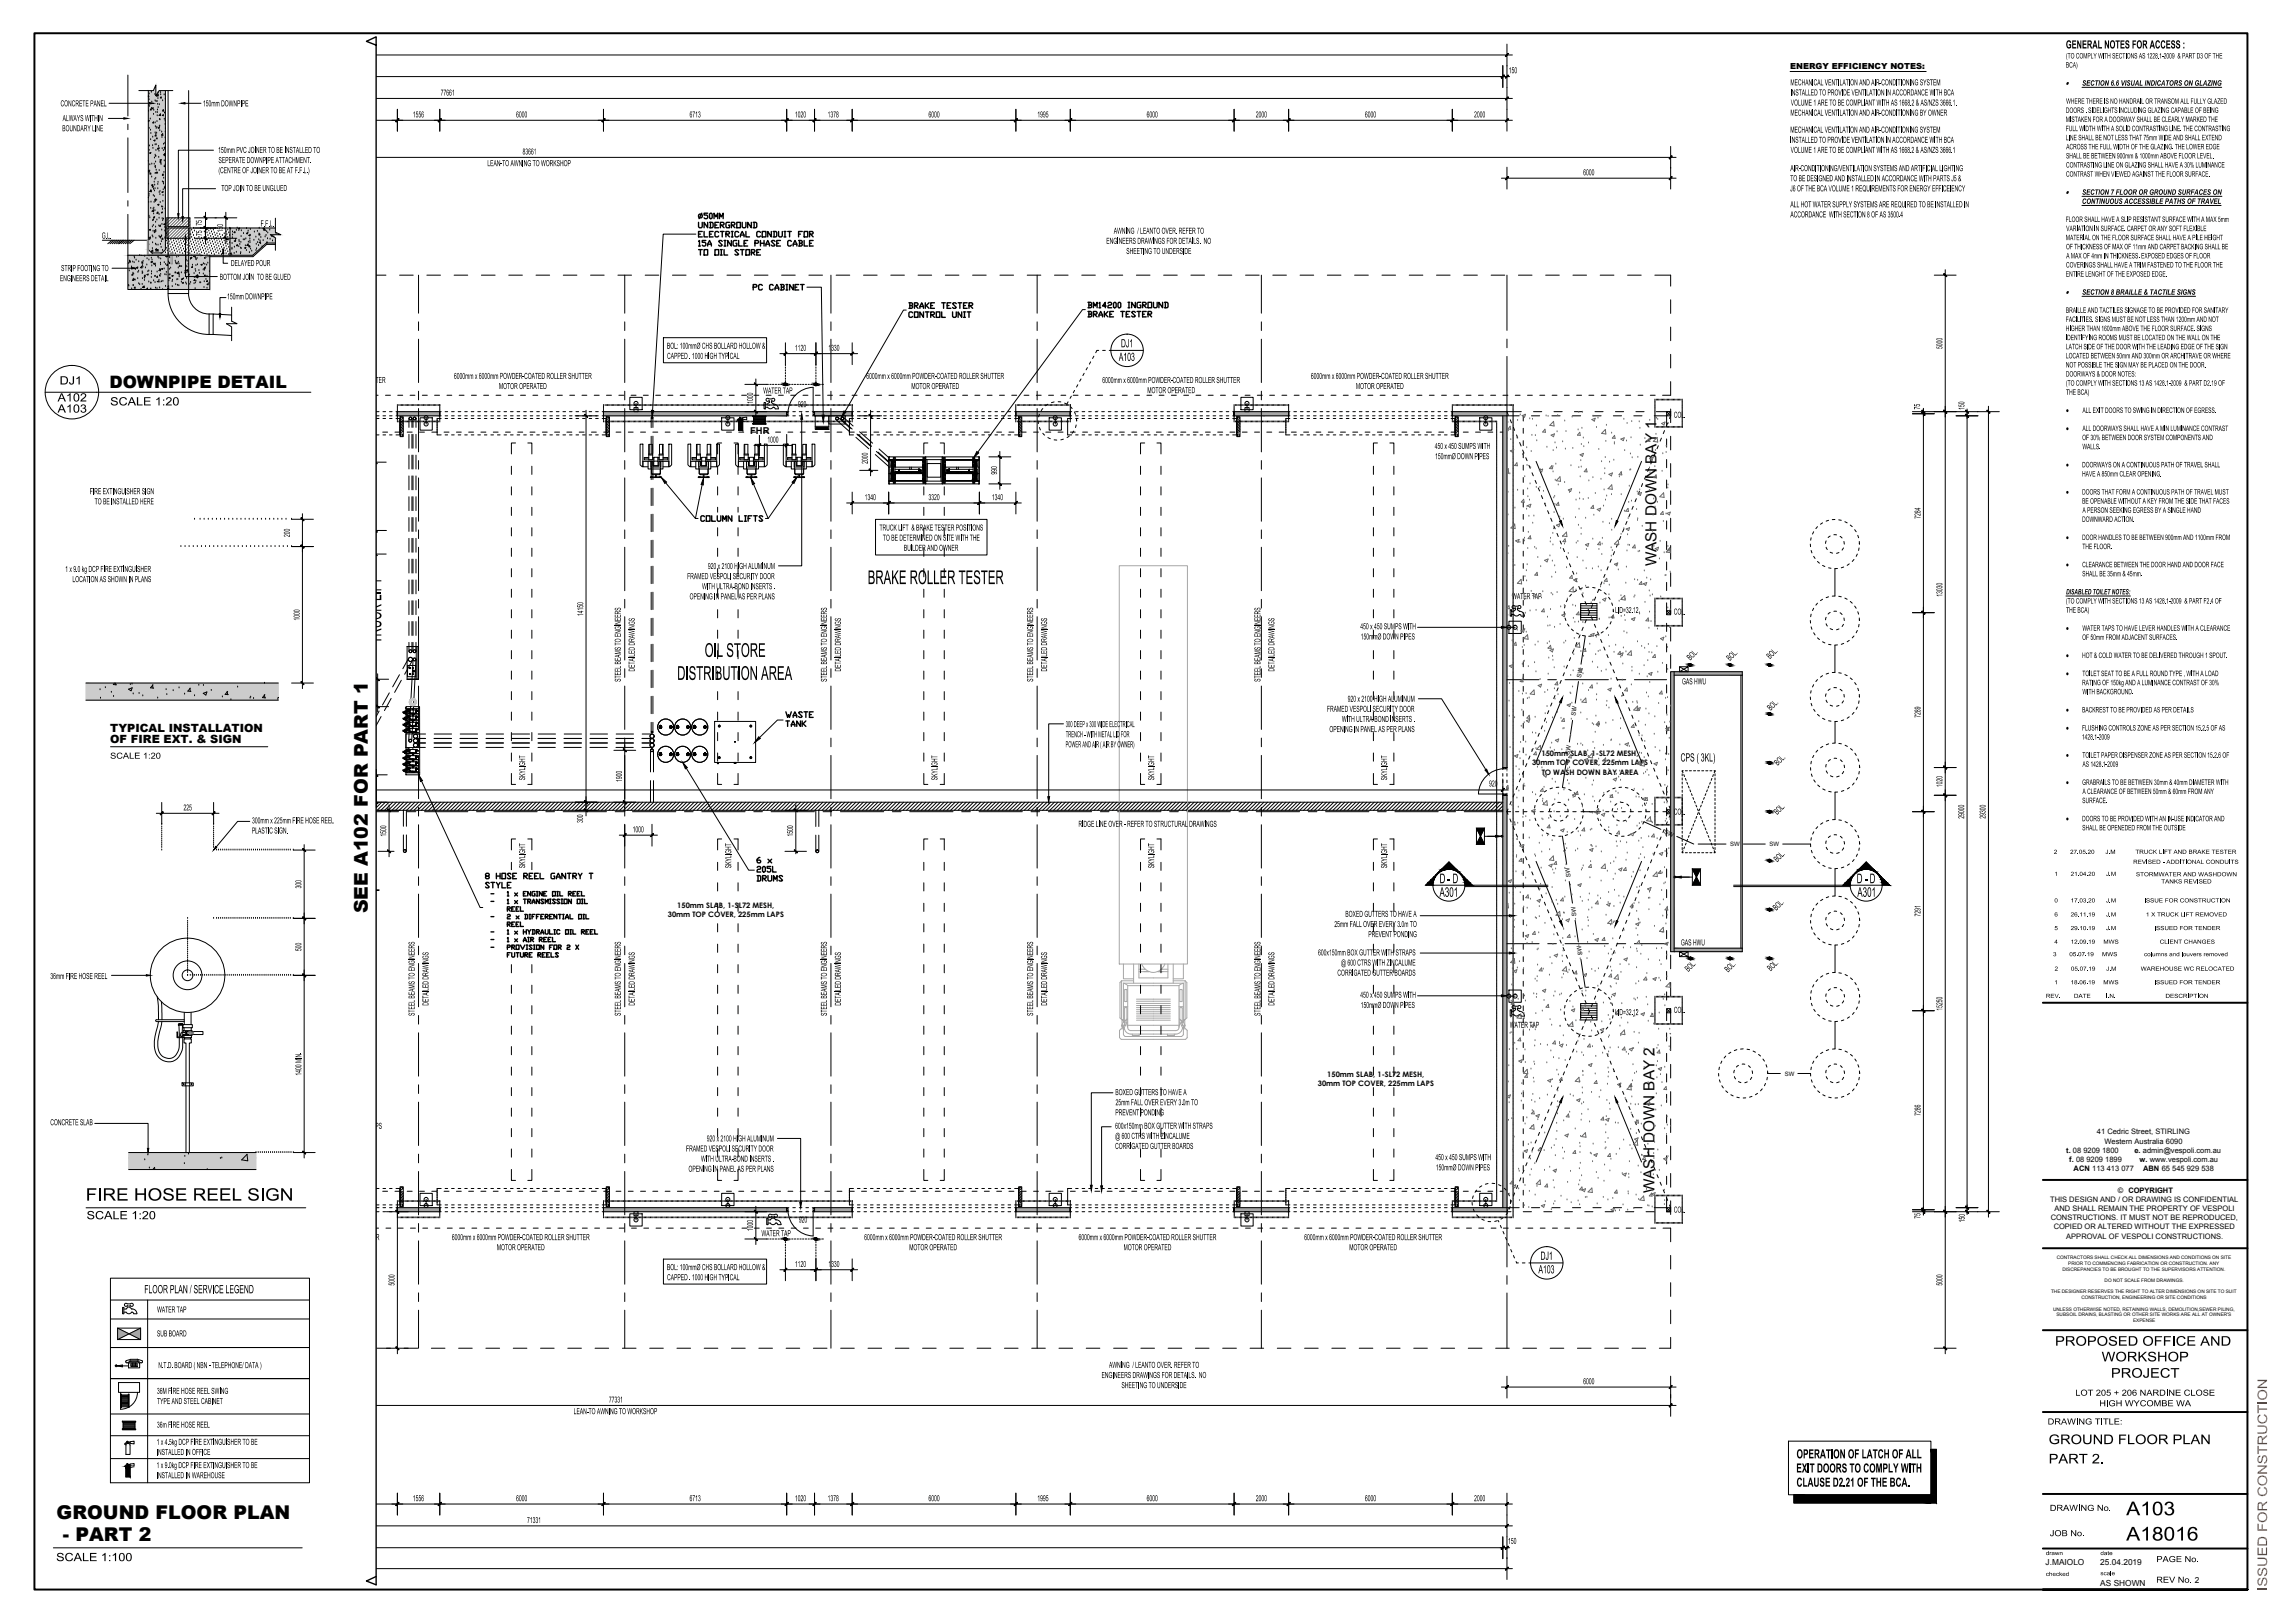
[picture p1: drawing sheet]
<svg xmlns="http://www.w3.org/2000/svg" width="841mm" height="594mm" viewBox="0 0 841 594" stroke-linecap="round" stroke-linejoin="round" font-family="sans-serif">
<defs><g id="words">
<g font-size="6.9">
<text x="134.7" y="334.5" transform="rotate(-90 134.7 334.5)">SEE A102 FOR PART 1</text>
<text x="20.7" y="556.4">GROUND FLOOR PLAN</text>
<text x="23.1" y="564.5">- PART 2</text>
</g>
<text font-size="6.3" x="40.1" y="142">DOWNPIPE DETAIL</text>
<g font-size="5.6">
<text x="607" y="207.4" transform="rotate(-90 607 207.4)">WASH DOWN BAY 1</text>
<text x="606.3" y="437" transform="rotate(-90 606.3 437)">WASH DOWN BAY 2</text>
</g>
<text font-size="4.9" x="93.8" y="326.5">LIGHT INDUSTRIAL</text>
<g font-size="4.1">
<text x="40.4" y="268">TYPICAL INSTALLATION</text>
<text x="40.4" y="272.1">OF FIRE EXT. &amp; SIGN</text>
</g>
<text font-size="3.5" x="274.9" y="158.9">FHR</text>
<g font-size="3">
<text x="656" y="25.2">ENERGY EFFICIENCY NOTES:</text>
<text x="749.6" y="573.3">J.MAIOLO</text>
<text x="769.7" y="573.3">25.04.2019</text>
<text x="769.7" y="580.8">AS SHOWN</text>
<text x="804.3" y="579.7">2</text>
</g>
<g font-size="2.8">
<text x="561.4" y="280.3">30mm TOP COVER, 225mm LAPS</text>
<text x="564.9" y="276.9">150mm SLAB, 1-SL72 MESH,</text>
<text x="565" y="283.7">TO WASH DOWN BAY AREA</text>
<text x="244.7" y="335.9">30mm TOP COVER, 225mm LAPS</text>
<text x="248.2" y="332.5">150mm SLAB, 1-SL72 MESH,</text>
<text x="486.4" y="394.4">150mm SLAB, 1-SL72 MESH,</text>
<text x="482.9" y="397.8">30mm TOP COVER, 225mm LAPS</text>
<text x="768.4" y="415.5">41 Cedric Street, STIRLING</text>
<text x="771.2" y="418.8">Western Australia 6090</text>
<text x="757.2" y="422.2">t. 08 9209 1800</text>
<text x="758.3" y="425.6">f. 08 9209 1899</text>
<text x="782.2" y="422.2">e. admin@vespoli.com.au</text>
<text x="784.1" y="425.6">w. www.vespoli.com.au</text>
<text x="759.9" y="428.9">ACN 113 413 077</text>
<text x="785.4" y="428.9">ABN 65 545 929 538</text>
<text x="776.1" y="436.8">© COPYRIGHT</text>
<text x="751.3" y="440.2">THIS DESIGN AND / OR DRAWING IS CONFIDENTIAL</text>
<text x="752.9" y="443.6">AND SHALL REMAIN THE PROPERTY OF VESPOLI</text>
<text x="751.5" y="446.9">CONSTRUCTIONS. IT MUST NOT BE REPRODUCED,</text>
<text x="752.6" y="450.3">COPIED OR ALTERED WITHOUT THE EXPRESSED</text>
<text x="757.2" y="453.7">APPROVAL OF VESPOLI CONSTRUCTIONS.</text>
</g>
<g font-size="2.2">
<text x="579.5" y="248.1" transform="rotate(-81 579.5 248.1)">SW</text>
<text x="577.3" y="262.4" transform="rotate(-81 577.3 262.4)">SW</text>
<text x="575.1" y="276.6" transform="rotate(-82 575.1 276.6)">SW</text>
<text x="609.8" y="305.1" transform="rotate(24 609.8 305.1)">SW</text>
<text x="634.1" y="310">SW</text>
<text x="648.5" y="310">SW</text>
<text x="575.6" y="321.2" transform="rotate(-98 575.6 321.2)">SW</text>
<text x="577.8" y="335.4" transform="rotate(-99 577.8 335.4)">SW</text>
<text x="579.9" y="349.7" transform="rotate(-98 579.9 349.7)">SW</text>
<text x="654" y="394">SW</text>
</g>
<g font-size="1.7">
<text x="753.7" y="461.2">CONTRACTORS SHALL CHECK ALL DIMENSIONS AND CONDITIONS ON SITE</text>
<text x="755.8" y="465.4">DISCREPANCIES TO BE BROUGHT TO THE SUPERVISORS ATTENTION.</text>
<text x="757.9" y="463.2">PRIOR TO COMMENCING FABRICATION OR CONSTRUCTION. ANY</text>
<text x="751.6" y="473.7">THE DESIGNER RESERVES THE RIGHT TO ALTER DIMENSIONS ON SITE TO SUIT</text>
<text x="771.3" y="469.5">DO NOT SCALE FROM DRAWINGS.</text>
<text x="762.8" y="475.9">CONSTRUCTION, ENGINEERING OR SITE CONDITIONS</text>
<text x="752.4" y="480">UNLESS OTHERWISE NOTED, RETAINING WALLS, DEMOLITION,SEWER PILING,</text>
<text x="753.6" y="482.1">SUBSOIL DRAINS, BLASTING OR OTHER SITE WORKS ARE ALL AT OWNER'S</text>
<text x="781.7" y="484.2">EXPENSE</text>
</g>
</g></defs>
<!-- layer: A-HATCH -->
<g fill="#a7a7a7" stroke="#a7a7a7" stroke-width=".37">
<path d="M145.6 150.8v1.5h15.6zM145.6 150.8h15.6v1.5z"/>
<path d="M532.2 150.8v1.5h20zM532.2 150.8h20v1.5z"/>
<path d="M463.4 150.8v1.5h8.8zM463.4 150.8h8.8v1.5z"/>
<path d="M550.7 152.3v128.8h1.5zM550.7 152.3h1.5v128.8z"/>
<path d="M304.5 150.8v1.5h7.8zM304.5 150.8h7.8v1.5z"/>
<path d="M298.5 150.8v1.5h6zM298.5 150.8h6v1.5z"/>
<path d="M228.9 150.8v1.5h59.4zM228.9 150.8h59.4v1.5z"/>
<path d="M221.1 150.8v1.5h7.8zM221.1 150.8h7.8v1.5z"/>
<path d="M452.2 150.8v1.5h11.2zM452.2 150.8h11.2v1.5z"/>
<path d="M380.1 150.8v1.5h12.1zM380.1 150.8h12.1v1.5z"/>
<path d="M372.3 150.8v1.5h7.8zM372.3 150.8h7.8v1.5z"/>
<path d="M304.5 442.3v1.5h7.8zM304.5 442.3h7.8v1.5z"/>
<path d="M298.5 442.3v1.5h6zM298.5 442.3h6v1.5z"/>
<path d="M228.9 442.3v1.5h59.4zM228.9 442.3h59.4v1.5z"/>
<path d="M221.1 442.3v1.5h7.8zM221.1 442.3h7.8v1.5z"/>
<path d="M145.6 442.3v1.5h15.6zM145.6 442.3h15.6v1.5z"/>
<path d="M550.7 291.3v6h1.5zM550.7 291.3h1.5v6z"/>
<path d="M550.7 297.3v145h1.5zM550.7 297.3h1.5v145z"/>
<path d="M532.2 442.3v1.5h20zM532.2 442.3h20v1.5z"/>
<path d="M452.2 442.3v1.5h20zM452.2 442.3h20v1.5z"/>
<path d="M380.1 442.3v1.5h12.1zM380.1 442.3h12.1v1.5z"/>
<path d="M372.3 442.3v1.5h7.8zM372.3 442.3h7.8v1.5z"/>
<path d="M612.2 246v101.3h1.3zM612.2 246h1.3v101.3z"/>
<path d="M613.5 347.3v1.3h25zM613.5 347.3h25v1.3z"/>
<path d="M612.2 347.3v1.3h1.3zM612.2 347.3h1.3v1.3z"/>
<path d="M613.5 246v1.3h25zM613.5 246h25v1.3z"/>
</g>
<!-- layer: 0 -->
<g fill="none" stroke="#000" stroke-width=".37">
<path d="M137.8 100.8h3.6M146.4 100.8h5M153.4 100.8v13.9M153.4 117.9v3.2M156.4 100.8h5M166.4 100.8h5M176.4 100.8h5M186.4 100.8h5M196.4 100.8h5M206.4 100.8h5M216.4 100.8h5M226.4 100.8h5"/>
<path d="M228.9 100.8v13.9M228.9 117.9v3.2M236.4 100.8h5M246.4 100.8h5M256.4 100.8h5M266.4 100.8h5M276.4 100.8h5M286.4 100.8h5M296.4 100.8h5M304.5 100.8v13.9M304.5 117.9v3.2M306.4 100.8h5"/>
<path d="M316.4 100.8h5M326.4 100.8h5M336.4 100.8h5M346.4 100.8h5M356.4 100.8h5M366.4 100.8h5M376.4 100.8h5M380.1 100.8v13.9M380.1 117.9v3.2M386.4 100.8h5M396.4 100.8h5M406.4 100.8h5"/>
<path d="M416.4 100.8h5M426.4 100.8h5M436.4 100.8h5M446.4 100.8h5M456.4 100.8h5M462.2 100.8v13.9M462.2 117.9v3.2M466.4 100.8h5M476.4 100.8h5M486.4 100.8h5M496.4 100.8h5M506.4 100.8h5"/>
<path d="M516.4 100.8h5M526.4 100.8h5M536.4 100.8h5M546.4 100.8h5M552.2 100.8v20.2M556.4 100.8h5M566.4 100.8h5M576.4 100.8h5M586.4 100.8h5M596.4 100.8h5M606.4 100.8h5.8v4M612.2 109.8v5"/>
<path d="M612.2 119.8v5M153.4 124.2v15.9M228.9 124.2v15.9M304.5 124.2v15.9M380.1 124.2v15.9M396.2 138.8l-.6 .8M397.3 136.7l-.5 .9M398.5 134.6l-.5 .9M399.7 132.5l-.5 .9M400.9 130.5l-.5 .8M402.6 128.3h-.6l-.5 .9M404.1 128.3h.9"/>
<path d="M406.5 128.3h12.5M462.2 124.2v15.9M552.2 124.2v3.2M552.2 130.5v151.4M612.2 129.8v5M612.2 139.8v5h-2.9M137.8 144.8h.8M137.9 150.8h1M137.9 152.3h1M137.9 159.3h1M137.9 153.3h1M140.3 158.3h1.7"/>
<path d="M140.3 150.8h1M140.3 152.3h1M140.3 159.3h1M140.3 153.3h1M141.3 144.8h1.8M142.7 150.8h1M142.7 152.3h1M142.7 159.3h1M142.7 153.3h1M144.7 158.3h1.9M145.1 150.8h16.6M145.1 152.3h16.6"/>
<path d="M145.1 153.3h1.5M145.6 154.5h.1M145.6 154h.1M145.6 153.6h.1M145.6 153.1h.1M145.6 152.7h.1M145.6 152.2h.1M145.6 151.8h.1M145.6 151.3h.1M145.6 150.9h.1M145.6 150.4h.1M145.6 150h.1"/>
<path d="M145.6 149.5h.1M145.6 149h.1M145.6 148.5h.1M145.6 150.8v1.5zM145.8 144.8h1.8M146.2 154.5h.1M146.2 148.5h.1M146.6 152.6h1.2v7.3h-1.2zM146.6 154.2h.1M146.6 155h.1M146.6 155.9h.1M146.6 156.7h.1"/>
<path d="M146.6 157.6h.1M146.6 158.4h.1M146.6 153.3v6h-1.5M146.6 153.3v6M146.6 154.5h.1M146.6 148.5h.1M147.1 154.5h.1M147.1 148.5h.1M147.5 154.5h.1M147.5 148.5h.1M147.8 153.9l-1.2 .7M147.8 155.6l-1.2 .8"/>
<path d="M147.8 155.1l-1.2 .7M147.8 154.5l-1.2 .7M147.8 156.2l-1.2 .7M147.8 156.7l-1.2 .8M147.8 157.3l-1.2 .8M147.8 157.9l-1.2 .8M148 154.5h.1M148 148.5h.1M148.5 154.5h.1M148.5 148.5h.1M148.9 154.5h.1M148.9 148.5h.1"/>
<path d="M149.2 158.3h1.8M149.4 154.5h.1M149.4 148.5h.1M149.8 154.5h.1M149.8 148.5h.1M150.2 154.5h.1M150.2 148.5h.1M150.3 144.8h1.8M150.7 154.5h.1M150.7 148.5h.1M151.1 154.5h.1M151.1 148.5h.1"/>
<path d="M151.6 154.5h.1M151.6 148.5h.1M152.1 154.5h.1M152.1 148.5h.1M152.5 154.5h.1M152.5 148.5h.1M153 154.5h.1M153 148.5h.1M153.4 154.5h.1M153.4 148.5h.1M153.4 143.3v3.2M153.4 149.6v15.9"/>
<path d="M153.8 158.3h1.7M153.8 154.5h.1M153.8 148.5h.1M153.9 153h4.5v4.6h-4.5zM154.3 154.5h.1M154.3 148.5h.1M154.7 154.5h.1M154.7 148.5h.1M154.8 144.8h1.8M155.2 154.5h.1M155.2 148.5h.1M155.7 154.5h.1"/>
<path d="M155.7 148.5h.1M156.1 154.5h.1M156.1 148.5h.1M156.2 153v2.3M156.5 154.5h.1M156.5 148.5h.1M157 154.5h.1M157 148.5h.1M157.4 154.5h.1M157.4 148.5h.1M157.9 154.5h.1M157.9 148.5h.1"/>
<path d="M158.2 158.3h1.9M158.3 154.5h.1M158.3 148.5h.1M158.8 154.5h.1M158.8 148.5h.1M159.3 154.5h.1M159.3 148.5h.1M159.3 144.8h1.8M159.7 154.5h.1M159.7 148.5h.1M160.1 154.5h.1M160.1 148.5h.1"/>
<path d="M160.2 158.4h.1M160.2 155.9h.1M160.2 156.7h.1M160.2 157.6h.1M160.2 154.2h.1M160.2 155h.1M160.6 154.5h.1M160.6 148.5h.1M161.2 148.5h.1M161.2 149h.1M161.2 149.5h.1M161.2 150h.1"/>
<path d="M161.2 150.4h.1M161.2 150.9h.1M161.2 151.3h.1M161.2 151.8h.1M161.2 152.2h.1M161.2 152.7h.1M161.2 153.1h.1M161.2 153.6h.1M161.2 154h.1M161.2 154.5h.1M161.2 150.8v1.5M161.7 153.3h-1.5v6h1.5"/>
<path d="M162.7 158.3h1.8M163.1 150.8h.9M163.1 152.3h.9M163.1 159.3h.9M163.1 153.3h.9M163.8 144.8h1.8M165.5 150.8h1M165.5 152.3h1M165.5 159.3h1M165.5 153.3h1M167.3 158.3h1.7M167.9 150.8h1"/>
<path d="M167.9 152.3h1M167.9 159.3h1M167.9 153.3h1M168.3 144.8h1.8M170.3 150.8h.9M170.3 152.3h.9M170.3 159.3h.9M170.3 153.3h.9M171.7 158.3h1.8M172.7 150.8h1M172.7 152.3h1M172.7 159.3h1"/>
<path d="M172.7 153.3h1M172.8 144.8h1.8M175.1 150.8h1M175.1 152.3h1M175.1 159.3h1M175.1 153.3h1M176.2 158.3h1.9M177.2 144.8h1.9M177.5 150.8h.9M177.5 152.3h.9M177.5 159.3h.9M177.5 153.3h.9"/>
<path d="M179.9 150.8h.9M179.9 152.3h.9M179.9 159.3h.9M179.9 153.3h.9M180.8 158.3h1.7M181.8 144.8h1.8M182.3 150.8h1M182.3 152.3h1M182.3 159.3h1M182.3 153.3h1M184.7 150.8h.9M184.7 152.3h.9"/>
<path d="M184.7 159.3h.9M184.7 153.3h.9M185.3 158.3h1.7M186.3 144.8h1.8M187.1 150.8h.9M187.1 152.3h.9M187.1 159.3h.9M187.1 153.3h.9M189.5 150.8h1M189.5 152.3h1M189.5 159.3h1M189.5 153.3h1"/>
<path d="M189.7 158.3h1.9M190.8 144.8h1.8M191.9 150.8h1M191.9 152.3h1M191.9 159.3h1M191.9 153.3h1M194.2 158.3h1.8M194.3 150.8h.9M194.3 152.3h.9M194.3 159.3h.9M194.3 153.3h.9M195.3 144.8h1.8"/>
<path d="M196.7 150.8h1M196.7 152.3h1M196.7 159.3h1M196.7 153.3h1M198.8 158.3h1.7M199.1 150.8h1M199.1 152.3h1M199.1 159.3h1M199.1 153.3h1M199.8 144.8h1.8M201.5 150.8h.9M201.5 152.3h.9"/>
<path d="M201.5 159.3h.9M201.5 153.3h.9M203.2 158.3h1.9M203.9 150.8h1M203.9 152.3h1M203.9 159.3h1M203.9 153.3h1M204.3 144.8h1.8M206.3 150.8h1M206.3 152.3h1M206.3 159.3h1M206.3 153.3h1"/>
<path d="M207.7 158.3h1.9M208.7 150.8h.9M208.7 152.3h.9M208.7 159.3h.9M208.7 153.3h.9M208.8 144.8h1.8M211.1 150.8h.9M211.1 152.3h.9M211.1 159.3h.9M211.1 153.3h.9M212.3 158.3h1.7M213.3 144.8h1.8"/>
<path d="M213.5 150.8h1M213.5 152.3h1M213.5 159.3h1M213.5 153.3h1M215.9 150.8h.9M215.9 152.3h.9M215.9 159.3h.9M215.9 153.3h.9M216.7 158.3h1.8M217.8 144.8h1.8M218.3 150.8h.9M218.3 152.3h.9"/>
<path d="M218.3 159.3h.9M218.3 153.3h.9M220.7 150.8h68.4M220.7 152.3h68.4M220.7 153.3h1.5v6h-1.5M221.1 154.5h.1M221.1 154h.1M221.1 153.6h.1M221.1 153.1h.1M221.1 152.7h.1M221.1 152.2h.1M221.1 151.8h.1"/>
<path d="M221.1 151.3h.1M221.1 150.9h.1M221.1 150.4h.1M221.1 150h.1M221.1 149.5h.1M221.1 149h.1M221.1 148.5h.1M221.1 150.8v1.5M221.2 158.3h1.9M221.7 154.5h.1M221.7 148.5h.1M222.2 152.6h1.2v7.3h-1.2z"/>
<path d="M222.2 154.2h.1M222.2 155h.1M222.2 155.9h.1M222.2 156.7h.1M222.2 157.6h.1M222.2 158.4h.1M222.2 154.5h.1M222.2 148.5h.1M222.3 144.8h1.8M222.6 154.5h.1M222.6 148.5h.1M223.1 154.5h.1"/>
<path d="M223.1 148.5h.1M223.4 153.9l-1.2 .7M223.4 155.6l-1.2 .8M223.4 155.1l-1.2 .7M223.4 154.5l-1.2 .7M223.4 156.2l-1.2 .7M223.4 156.7l-1.2 .8M223.4 157.3l-1.2 .8M223.4 157.9l-1.2 .8M223.5 154.5h.1M223.5 148.5h.1M224 154.5h.1"/>
<path d="M224 148.5h.1M224.4 154.5h.1M224.4 148.5h.1M224.9 154.5h.1M224.9 148.5h.1M225.3 154.5h.1M225.3 148.5h.1M225.8 154.5h.1M225.8 148.5h.1M225.8 158.3h1.7M226.2 154.5h.1M226.2 148.5h.1"/>
<path d="M226.7 154.5h.1M226.7 148.5h.1M226.8 144.8h1.8M227.1 154.5h.1M227.1 148.5h.1M227.6 154.5h.1M227.6 148.5h.1M228 154.5h.1M228 148.5h.1M228.5 154.5h.1M228.5 148.5h.1M228.9 154.5h.1"/>
<path d="M228.9 148.5h.1M228.9 143.3v3.2M228.9 149.6v15.9M229.4 154.5h.1M229.4 148.5h.1M229.8 154.5h.1M229.8 148.5h.1M230.3 158.3h1.7M230.3 154.5h.1M230.3 148.5h.1M230.7 154.5h.1M230.7 148.5h.1"/>
<path d="M230.8 145.5h4.5v4.6h-4.5zM231.2 154.5h.1M231.2 148.5h.1M231.3 144.8h1.8M231.6 154.5h.1M231.6 148.5h.1M232.1 154.5h.1M232.1 148.5h.1M232.3 149.3h1.5v1.5h-1.5zM232.5 154.5h.1M232.5 148.5h.1M233 154.5h.1"/>
<path d="M233 148.5h.1M233.1 147.8v2.3M233.4 154.5h.1M233.4 148.5h.1M233.9 154.5h.1M233.9 148.5h.1M234.3 154.5h.1M234.3 148.5h.1M234.7 158.3h1.9M234.8 154.5h.1M234.8 148.5h.1M235.2 154.5h.1"/>
<path d="M235.2 148.5h.1M235.7 154.5h.1M235.7 148.5h.1M235.8 144.8h1.8M236.1 154.5h.1M236.1 148.5h.1M236.6 154.5h.1M236.6 148.5h.1M237 154.5h.1M237 148.5h.1M237.5 154.5h.1M237.5 148.5h.1"/>
<path d="M237.9 154.5h.1M237.9 148.5h.1M238.4 154.5h.1M238.4 148.5h.1M238.8 154.5h.1M238.8 148.5h.1M239.2 158.3h1.8M239.3 154.5h.1M239.3 148.5h.1M239.7 154.5h.1M239.7 148.5h.1M240.2 154.5h.1"/>
<path d="M240.2 148.5h.1M240.3 144.8h1.8M240.6 154.5h.1M240.6 148.5h.1M241.1 154.5h.1M241.1 148.5h.1M241.5 154.5h.1M241.5 148.5h.1M242 154.5h.1M242 148.5h.1M242.4 154.5h.1M242.4 148.5h.1"/>
<path d="M242.9 154.5h.1M242.9 148.5h.1M243.3 154.5h.1M243.3 148.5h.1M243.8 154.5h.1M243.8 148.5h.1M243.8 158.3h1.7M244.2 154.5h.1M244.2 148.5h.1M244.7 154.5h.1M244.7 148.5h.1M244.8 144.8h1.8"/>
<path d="M245.1 154.5h.1M245.1 148.5h.1M245.6 154.5h.1M245.6 148.5h.1M246 154.5h.1M246 148.5h.1M246.5 154.5h.1M246.5 148.5h.1M246.9 154.5h.1M246.9 148.5h.1M247.4 154.5h.1M247.4 148.5h.1"/>
<path d="M247.8 154.5h.1M247.8 148.5h.1M248.2 158.3h1.9M248.3 154.5h.1M248.3 148.5h.1M248.7 154.5h.1M248.7 148.5h.1M249.2 154.5h.1M249.2 148.5h.1M249.3 144.8h1.8M249.6 154.5h.1M249.6 148.5h.1"/>
<path d="M250.1 154.5h.1M250.1 148.5h.1M250.5 154.5h.1M250.5 148.5h.1M251 154.5h.1M251 148.5h.1M251.4 154.5h.1M251.4 148.5h.1M251.9 154.5h.1M251.9 148.5h.1M252.3 154.5h.1M252.3 148.5h.1"/>
<path d="M252.7 158.3h1.9M252.8 154.5h.1M252.8 148.5h.1M253.2 154.5h.1M253.2 148.5h.1M253.7 154.5h.1M253.7 148.5h.1M253.8 144.8h1.8M254.1 154.5h.1M254.1 148.5h.1M254.6 154.5h.1M254.6 148.5h.1"/>
<path d="M255 154.5h.1M255 148.5h.1M255.5 154.5h.1M255.5 148.5h.1M255.9 154.5h.1M255.9 148.5h.1M256.4 154.5h.1M256.4 148.5h.1M256.8 154.5h.1M256.8 148.5h.1M257.3 154.5h.1M257.3 148.5h.1"/>
<path d="M257.3 158.3h1.7M257.7 154.5h.1M257.7 148.5h.1M258.2 154.5h.1M258.2 148.5h.1M258.3 144.8h1.8M258.6 154.5h.1M258.6 148.5h.1M259.1 154.5h.1M259.1 148.5h.1M259.5 154.5h.1M259.5 148.5h.1"/>
<path d="M260 154.5h.1M260 148.5h.1M260.4 154.5h.1M260.4 148.5h.1M260.9 154.5h.1M260.9 148.5h.1M261.3 154.5h.1M261.3 148.5h.1M261.7 158.3h1.8M261.8 154.5h.1M261.8 148.5h.1M262.2 154.5h.1"/>
<path d="M262.2 148.5h.1M262.7 154.5h.1M262.7 148.5h.1M262.8 144.8h1.8M263.1 154.5h.1M263.1 148.5h.1M263.6 154.5h.1M263.6 148.5h.1M264 154.5h.1M264 148.5h.1M264.5 153h4.5v4.6h-4.5zM264.5 154.5h.1"/>
<path d="M264.5 148.5h.1M264.9 154.5h.1M264.9 148.5h.1M265.4 154.5h.1M265.4 148.5h.1M265.8 154.5h.1M265.8 148.5h.1M266.2 158.3h1.9M266.3 154.5h.1M266.3 148.5h.1M266.7 154.5h.1M266.7 148.5h.1"/>
<path d="M266.7 153v2.3M267.2 154.5h.1M267.2 148.5h.1M267.3 144.8h1.8M267.6 154.5h.1M267.6 148.5h.1M268.1 154.5h.1M268.1 148.5h.1M268.5 154.5h.1M268.5 148.5h.1M269 154.5h.1M269 148.5h.1"/>
<path d="M269.4 154.5h.1M269.4 148.5h.1M269.9 154.5h.1M269.9 148.5h.1M270.2 153.8h.1M270.3 153.9h.1M270.3 154.5h.1M270.3 148.5h.1M270.5 153.9h-.1M270.7 154.2v3.4h1.5v-3.4M270.7 158.3h1.8M270.8 154.5h.1"/>
<path d="M270.8 148.5h.1M271.2 154.5h.1M271.2 148.5h.1M271.3 153.6l-.7 .6M271.3 153.4l-.8 .5M271.3 153.4h.1M271.3 153.7h.3M271.3 153.4v.3M271.5 153.6l.7 .6M271.7 154.5h.1M271.7 148.5h.1M271.8 144.8h1.8"/>
<path d="M272.1 154.5h.1M272.1 148.5h.1M272.2 153.1l-.9-.1-1 .8M272.2 153l1.4-.2v.9l-1.4-.1zM272.2 153.4h-.7v.3M272.6 154.5h.1M272.6 148.5h.1M273 154.5h.1M273 148.5h.1M273.5 154.5h.1M273.5 148.5h.1M273.9 154.5h.1"/>
<path d="M273.9 148.5h.1M274.4 154.5h.1M274.4 148.5h.1M274.8 154.5h.1M274.8 148.5h.1M275.3 158.3h1.7M275.3 154.5h.1M275.3 148.5h.1M275.7 154.5h.1M275.7 148.5h.1M276.2 154.5h.1M276.2 148.5h.1"/>
<path d="M276.3 144.8h1.8M276.6 154.5h.1M276.6 148.5h.1M277.1 154.5h.1M277.1 148.5h.1M277.5 154.5h.1M277.5 148.5h.1M278 154.5h.1M278 148.5h.1M278.4 154.5h.1M278.4 148.5h.1M278.9 154.5h.1"/>
<path d="M278.9 148.5h.1M279.3 154.5h.1M279.3 148.5h.1M279.7 158.3h1.9M279.8 154.5h.1M279.8 148.5h.1M280.2 154.5h.1M280.2 148.5h.1M280.7 154.5h.1M280.7 148.5h.1M280.8 144.8h1.8M281.1 154.5h.1"/>
<path d="M281.1 148.5h.1M281.6 154.5h.1M281.6 148.5h.1M282 154.5h.1M282 148.5h.1M282.5 154.5h.1M282.5 148.5h.1M282.9 154.5h.1M282.9 148.5h.1M283.4 154.5h.1M283.4 148.5h.1M283.8 154.5h.1"/>
<path d="M283.8 148.5h.1M284.2 158.3h1.8M284.3 154.5h.1M284.3 148.5h.1M284.7 154.5h.1M284.7 148.5h.1M285.2 154.5h.1M285.2 148.5h.1M285.3 144.8h1.8M285.6 154.5h.1M285.6 148.5h.1M286.1 154.5h.1"/>
<path d="M286.1 148.5h.1M286.5 154.5h.1M286.5 148.5h.1M287 154.5h.1M287 148.5h.1M287.4 154.5h.1M287.4 148.5h.1M287.9 154.5h.1M287.9 148.5h.1M288.3 151.1h.5v.9h-.5zM288.3 150.8v1.5M288.3 154.5h.1"/>
<path d="M288.3 148.5h.1M288.8 154.5h.1M288.8 148.5h.1M288.8 158.3h1.7M289.2 154.5h.1M289.2 148.5h.1M289.7 154.5h.1M289.7 148.5h.1M289.8 144.8h1.7M290.1 154.5h.1M290.1 148.5h.1M290.5 150.8h1"/>
<path d="M290.5 152.3h1M290.6 154.5h.1M290.6 148.5h.1M291 154.5h.1M291 148.5h.1M291.5 154.5h.1M291.5 148.5h.1M291.9 154.5h.1M291.9 148.5h.1M292.4 154.5h.1M292.4 148.5h.1M292.8 154.5h.1"/>
<path d="M292.8 148.5h.1M292.9 150.8h1M292.9 152.3h1M293.2 158.3h1.9M293.3 154.5h.1M293.3 148.5h.1M293.7 154.5h.1M293.7 148.5h.1M294.2 154.5h.1M294.2 148.5h.1M294.3 144.8h1.8M294.6 154.5h.1"/>
<path d="M294.6 148.5h.1M295.1 154.5h.1M295.1 148.5h.1M295.3 150.8h1M295.3 152.3h1M295.5 154.5h.1M295.5 148.5h.1M296 154.5h.1M296 148.5h.1M296.4 154.5h.1M296.4 148.5h.1M296.9 154.5h.1"/>
<path d="M296.9 148.5h.1M297.3 154.5h.1M297.3 148.5h.1M297.7 150.8h15.1M297.7 152.3h15.1M297.7 158.3h1.9M297.8 154.5h.1M297.8 148.5h.1M298 141.9a9.6 9.6 0 0 0-9.2 9.2M298 151.1h.5v.9h-.5zM298 141.9v9.2M298.2 154.5h.1"/>
<path d="M298.2 148.5h.1M298.5 150.8v1.5M298.7 154.5h.1M298.7 148.5h.1M298.8 144.8h1.8M299.1 154.5h.1M299.1 148.5h.1M299.6 154.5h.1M299.6 148.5h.1M300 154.5h.1M300 148.5h.1M300.5 154.5h.1"/>
<path d="M300.5 148.5h.1M300.9 154.5h.1M300.9 148.5h.1M301.4 154.5h.1M301.4 148.5h.1M301.8 154.5h.1M301.8 148.5h.1M302.3 154.5h.1M302.3 148.5h.1M302.3 158.3h1.7M302.7 154.5h.1M302.7 148.5h.1"/>
<path d="M303.2 154.5h.1M303.2 148.5h.1M303.3 144.8h1.8M303.6 154.5h.1M303.6 148.5h.1M304.1 154.5h.1M304.1 148.5h.1M304.5 143.3v3.2M304.5 149.6v15.9M304.5 154.5h.1M304.5 148.5h.1M305 154.5h.1"/>
<path d="M305 148.5h.1M305.4 154.5h.1M305.4 148.5h.1M305.9 154.5h.1M305.9 148.5h.1M306.3 154.5h.1M306.3 148.5h.1M306.7 158.3h1.8M306.8 154.5h.1M306.8 148.5h.1M307.2 154.5h.1M307.2 148.5h.1"/>
<path d="M307.7 154.5h.1M307.7 148.5h.1M307.8 144.8h1.8M308.1 154.5h.1M308.1 148.5h.1M308.6 154.5h.1M308.6 148.5h.1M309 154.5h.1M309 148.5h.1M309.5 154.5h.1M309.5 148.5h.1M309.9 154.5h.1"/>
<path d="M309.9 148.5h.1M310.4 154.5h.1M310.4 148.5h.1M310.8 154.5h.1M310.8 148.5h.1M311.2 158.3h1.9M311.3 158.4h.1M311.3 155.9h.1M311.3 156.7h.1M311.3 157.6h.1M311.3 154.2h.1M311.3 155h.1"/>
<path d="M311.3 154.5h.1M311.3 148.5h.1M311.7 154.5h.1M311.7 148.5h.1M312.3 144.8h1.8M312.3 148.5h.1M312.3 149h.1M312.3 149.5h.1M312.3 150h.1M312.3 150.4h.1M312.3 150.9h.1M312.3 151.3h.1"/>
<path d="M312.3 151.8h.1M312.3 152.2h.1M312.3 152.7h.1M312.3 153.1h.1M312.3 153.6h.1M312.3 154h.1M312.3 154.5h.1M312.3 150.8v1.5M312.8 153.3h-1.5v6h1.5M314.2 150.8h1M314.2 152.3h1M314.2 159.3h1"/>
<path d="M314.2 153.3h1M315.7 158.3h1.8M316.6 150.8h.9M316.6 152.3h.9M316.6 159.3h.9M316.6 153.3h.9M316.8 144.8h1.8M319 150.8h1M319 152.3h1M319 159.3h1M319 153.3h1M320.3 158.3h1.7"/>
<path d="M321.3 144.8h1.8M321.4 150.8h1M321.4 152.3h1M321.4 159.3h1M321.4 153.3h1M323.8 150.8h1M323.8 152.3h1M323.8 159.3h1M323.8 153.3h1M324.7 158.3h1.9M325.8 144.8h1.8M326.2 150.8h1"/>
<path d="M326.2 152.3h1M326.2 159.3h1M326.2 153.3h1M328.6 150.8h1M328.6 152.3h1M328.6 159.3h1M328.6 153.3h1M329.2 158.3h1.8M330.3 144.8h1.8M331 150.8h1M331 152.3h1M331 159.3h1"/>
<path d="M331 153.3h1M333.4 150.8h.9M333.4 152.3h.9M333.4 159.3h.9M333.4 153.3h.9M333.8 158.3h1.7M334.8 144.8h1.8M335.8 150.8h1M335.8 152.3h1M335.8 159.3h1M335.8 153.3h1M338.2 150.8h1"/>
<path d="M338.2 152.3h1M338.2 159.3h1M338.2 153.3h1M338.2 158.3h1.9M339.3 144.8h1.8M340.6 150.8h.9M340.6 152.3h.9M340.6 159.3h.9M340.6 153.3h.9M342.7 158.3h1.9M343 150.8h1M343 152.3h1"/>
<path d="M343 159.3h1M343 153.3h1M343.8 144.8h1.8M345.4 150.8h1M345.4 152.3h1M345.4 159.3h1M345.4 153.3h1M347.3 158.3h1.7M347.8 150.8h.9M347.8 152.3h.9M347.8 159.3h.9M347.8 153.3h.9"/>
<path d="M348.3 144.8h1.8M350.2 150.8h1M350.2 152.3h1M350.2 159.3h1M350.2 153.3h1M351.7 158.3h1.8M352.6 150.8h1M352.6 152.3h1M352.6 159.3h1M352.6 153.3h1M352.8 144.8h1.8M355 150.8h1"/>
<path d="M355 152.3h1M355 159.3h1M355 153.3h1M356.2 158.3h1.9M357.3 144.8h1.8M357.4 150.8h1M357.4 152.3h1M357.4 159.3h1M357.4 153.3h1M359.8 150.8h1M359.8 152.3h1M359.8 159.3h1"/>
<path d="M359.8 153.3h1M360.7 158.3h1.8M361.8 144.8h1.8M362.2 150.8h1M362.2 152.3h1M362.2 159.3h1M362.2 153.3h1M364.6 150.8h.9M364.6 152.3h.9M364.6 159.3h.9M364.6 153.3h.9M365.3 158.3h1.7"/>
<path d="M366.3 144.8h1.8M367 150.8h1M367 152.3h1M367 159.3h1M367 153.3h1M369.4 150.8h1M369.4 152.3h1M369.4 159.3h1M369.4 153.3h1M369.7 158.3h1.9M370.8 144.8h1.8M371.8 150.8h20.9"/>
<path d="M371.8 152.3h20.9M371.8 153.3h1.5v6h-1.5M372.2 154.5h.1M372.2 154h.1M372.2 153.6h.1M372.2 153.1h.1M372.2 152.7h.1M372.2 152.2h.1M372.2 151.8h.1M372.2 151.3h.1M372.2 150.9h.1M372.2 150.4h.1"/>
<path d="M372.2 150h.1M372.2 149.5h.1M372.2 149h.1M372.2 148.5h.1M372.3 150.8v1.5M372.8 154.5h.1M372.8 148.5h.1M373.2 154.5h.1M373.2 148.5h.1M373.3 152.6h1.1v7.3h-1.1zM373.3 154.2h.1M373.3 155h.1"/>
<path d="M373.3 155.9h.1M373.3 156.7h.1M373.3 157.6h.1M373.3 158.4h.1M373.7 154.5h.1M373.7 148.5h.1M374.1 154.5h.1M374.1 148.5h.1M374.2 158.3h1.8M374.4 153.9l-1.1 .7M374.4 155.6l-1.1 .8M374.4 155.1l-1.1 .7"/>
<path d="M374.4 154.5l-1.1 .7M374.4 156.2l-1.1 .7M374.4 156.7l-1.1 .8M374.4 157.3l-1.1 .8M374.4 157.9l-1.1 .8M374.6 154.5h.1M374.6 148.5h.1M375 154.5h.1M375 148.5h.1M375.3 144.8h1.8M375.5 154.5h.1M375.5 148.5h.1"/>
<path d="M375.9 154.5h.1M375.9 148.5h.1M376.4 154.5h.1M376.4 148.5h.1M376.8 154.5h.1M376.8 148.5h.1M377.3 154.5h.1M377.3 148.5h.1M377.7 154.5h.1M377.7 148.5h.1M378.2 154.5h.1M378.2 148.5h.1"/>
<path d="M378.6 154.5h.1M378.6 148.5h.1M378.8 158.3h1.7M379.1 154.5h.1M379.1 148.5h.1M379.5 154.5h.1M379.5 148.5h.1M379.8 144.8h1.8M380 154.5h.1M380 148.5h.1M380.1 143.3v3.2M380.1 149.6v15.9"/>
<path d="M380.4 154.5h.1M380.4 148.5h.1M380.4 154.2l.1 .9M380.9 154.5h.1M380.9 148.5h.1M380.9 151.8l-.3 .9M380.9 156.6l.4 .9M381.3 154.5h.1M381.3 148.5h.1M381.8 154.5h.1M381.8 148.5h.1M382.1 149.6l-.5 .8"/>
<path d="M382.1 158.7l.7 .7M382.2 154.5h.1M382.2 148.5h.1M382.7 154.5h.1M382.7 148.5h.1M383.1 154.5h.1M383.1 148.5h.1M383.2 158.3h1.9M383.6 154.5h.1M383.6 148.5h.1M384 148.1l-.8 .5M384 154.5h.1"/>
<path d="M384 148.5h.1M384.3 144.8h1.8M384.5 153h4.5v4.6h-4.5zM384.5 154.5h.1M384.5 148.5h.1M384.9 154.5h.1M384.9 148.5h.1M385.4 154.5h.1M385.4 148.5h.1M385.8 154.5h.1M385.8 148.5h.1M386.3 154.5h.1"/>
<path d="M386.3 148.5h.1M386.3 147.2l-1 .3M386.7 154.5h.1M386.7 148.5h.1M386.7 153v2.3M387.2 154.5h.1M387.2 148.5h.1M387.6 154.5h.1M387.6 148.5h.1M387.7 158.3h1.9M387.8 147.1l.9 .1M388.1 154.5h.1"/>
<path d="M388.1 148.5h.1M388.5 154.5h.1M388.5 148.5h.1M388.8 144.8h1.8M389 154.5h.1M389 148.5h.1M389.4 154.5h.1M389.4 148.5h.1M389.9 154.5h.1M389.9 148.5h.1M390.1 147.6l.9 .5M390.3 154.5h.1"/>
<path d="M390.3 148.5h.1M390.8 154.5h.1M390.8 148.5h.1M391.2 154.5h.1M391.2 148.5h.1M391.4 147.2l-.5 .8M391.7 154.5h.1M391.7 148.5h.1M391.8 159.7l-.8 .6M392.2 150.8v1.5v-1.5M392.2 148.5h.1M392.2 149h.1"/>
<path d="M392.2 149.5h.1M392.2 150h.1M392.2 150.4h.1M392.2 150.9h.1M392.2 151.3h.1M392.2 151.8h.1M392.2 152.2h.1M392.2 152.7h.1M392.2 153.1h.1M392.2 153.6h.1M392.2 154h.1M392.2 154.5h.1"/>
<path d="M392.2 149l.7 .6M392.2 150.8v1.5M392.3 158.3h1.7M392.6 145.1l-.5 .8M392.7 153.3h-1.5v6h1.5M393.3 144.8h1.8M393.5 157.9l-.6 .8M393.7 150.9l.4 .9M393.8 143l-.5 .8M394.2 150.8h.9M394.2 152.3h.9M394.2 159.3h.9"/>
<path d="M394.2 153.3h.9M394.4 155.6l-.3 1M394.5 153.2v1M394.5 154.2h.1M395 140.9l-.5 .9M396.5 150.8h1M396.5 152.3h1M396.5 159.3h1M396.5 153.3h1M396.7 158.3h1.8M397.8 144.8h1.8M398.9 150.8h1"/>
<path d="M398.9 152.3h1M398.9 159.3h1M398.9 153.3h1M401.2 158.3h1.9M401.4 150.8h.9M401.4 152.3h.9M401.4 159.3h.9M401.4 153.3h.9M402.3 144.8h1.8M403.7 150.8h1M403.7 152.3h1M403.7 159.3h1"/>
<path d="M403.7 153.3h1M405.7 158.3h1.8M406.1 150.8h1M406.1 152.3h1M406.1 159.3h1M406.1 153.3h1M406.8 144.8h1.8M408.6 150.8h.9M408.6 152.3h.9M408.6 159.3h.9M408.6 153.3h.9M410.3 158.3h1.7"/>
<path d="M410.9 150.8h1M410.9 152.3h1M410.9 159.3h1M410.9 153.3h1M411.3 144.8h1.8M413.3 150.8h1M413.3 152.3h1M413.3 159.3h1M413.3 153.3h1M414.7 158.3h1.9M415.8 150.8h.9M415.8 152.3h.9"/>
<path d="M415.8 144.8h1.8M415.8 159.3h.9M415.8 153.3h.9M418.2 150.8h.9M418.2 152.3h.9M418.2 159.3h.9M418.2 153.3h.9M419.2 158.3h1.8M420.3 144.8h1.8M420.5 150.8h1M420.5 152.3h1M420.5 159.3h1"/>
<path d="M420.5 153.3h1M423 150.8h.9M423 152.3h.9M423 159.3h.9M423 153.3h.9M423.8 158.3h1.7M424.8 144.8h1.8M425.4 150.8h.9M425.4 152.3h.9M425.4 159.3h.9M425.4 153.3h.9M427.7 150.8h1"/>
<path d="M427.7 152.3h1M427.7 159.3h1M427.7 153.3h1M428.2 158.3h1.8M429.3 144.8h1.8M430.1 150.8h1M430.1 152.3h1M430.1 159.3h1M430.1 153.3h1M432.6 150.8h.9M432.6 152.3h.9M432.6 159.3h.9"/>
<path d="M432.6 153.3h.9M432.7 158.3h1.9M433.8 144.8h1.8M434.9 150.8h1M434.9 152.3h1M434.9 159.3h1M434.9 153.3h1M437.3 158.3h1.7M437.3 150.8h1M437.3 152.3h1M437.3 159.3h1M437.3 153.3h1"/>
<path d="M438.3 144.8h1.8M439.8 150.8h.9M439.8 152.3h.9M439.8 159.3h.9M439.8 153.3h.9M441.7 158.3h1.8M442.1 150.8h1M442.1 152.3h1M442.1 159.3h1M442.1 153.3h1M442.8 144.8h1.8M444.5 150.8h1"/>
<path d="M444.5 152.3h1M444.5 159.3h1M444.5 153.3h1M446.2 158.3h1.9M447 150.8h.9M447 152.3h.9M447 159.3h.9M447 153.3h.9M447.3 144.8h1.8M449.4 150.8h.9M449.4 152.3h.9M449.4 159.3h.9"/>
<path d="M449.4 153.3h.9M450.7 158.3h1.8M451.7 150.8h.5M451.7 152.3h.5M451.7 153.3h1.5M451.8 144.8h1.8M452.2 154.5h.1M452.2 154h.1M452.2 153.6h.1M452.2 153.1h.1M452.2 152.7h.1M452.2 152.2h.1"/>
<path d="M452.2 151.8h.1M452.2 151.3h.1M452.2 150.9h.1M452.2 150.4h.1M452.2 150h.1M452.2 149.5h.1M452.2 149h.1M452.2 148.5h.1M452.2 152.3v-1.5v1.5M452.2 150.8h20v1.5h-20zM452.2 150.8v1.5M452.8 154.5h.1"/>
<path d="M452.8 148.5h.1M453.2 154.5h.1M453.2 148.5h.1M453.2 152.6h1.2v7.3h-1.2zM453.2 154.2h.1M453.2 155h.1M453.2 155.9h.1M453.2 156.7h.1M453.2 157.6h.1M453.2 158.4h.1M453.2 153.3v6h-1.5M453.2 153.3v6"/>
<path d="M453.7 154.5h.1M453.7 148.5h.1M454.1 154.5h.1M454.1 148.5h.1M454.4 153.9l-1.2 .7M454.4 155.6l-1.2 .8M454.4 155.1l-1.2 .7M454.4 154.5l-1.2 .7M454.4 156.2l-1.2 .7M454.4 156.7l-1.2 .8M454.4 157.3l-1.2 .8M454.4 157.9l-1.2 .8"/>
<path d="M454.6 154.5h.1M454.6 148.5h.1M454.7 145.5h4.5v4.6h-4.5zM455 154.5h.1M455 148.5h.1M455.3 158.3h1.7M455.5 154.5h.1M455.5 148.5h.1M455.9 154.5h.1M455.9 148.5h.1M456.2 149.3h1.6v1.5h-1.6zM456.3 144.8h1.8"/>
<path d="M456.4 154.5h.1M456.4 148.5h.1M456.8 154.5h.1M456.8 148.5h.1M457 147.8v2.3M457.3 154.5h.1M457.3 148.5h.1M457.7 154.5h.1M457.7 148.5h.1M458.2 154.5h.1M458.2 148.5h.1M458.6 154.5h.1"/>
<path d="M458.6 148.5h.1M459.1 154.5h.1M459.1 148.5h.1M459.5 154.5h.1M459.5 148.5h.1M459.7 158.3h1.9M460 154.5h.1M460 148.5h.1M460.4 154.5h.1M460.4 148.5h.1M460.8 144.8h1.8M460.9 154.5h.1"/>
<path d="M460.9 148.5h.1M461.3 154.5h.1M461.3 148.5h.1M461.8 154.5h.1M461.8 148.5h.1M462.2 154.5h.1M462.2 148.5h.1M462.2 143.3v3.2M462.2 149.6v15.9M462.7 154.5h.1M462.7 148.5h.1M463.1 154.5h.1"/>
<path d="M463.1 148.5h.1M463.6 154.5h.1M463.6 148.5h.1M464 154.5h.1M464 148.5h.1M464.2 158.3h1.8M464.5 154.5h.1M464.5 148.5h.1M464.9 154.5h.1M464.9 148.5h.1M465.3 144.8h1.8M465.4 154.5h.1"/>
<path d="M465.4 148.5h.1M465.8 154.5h.1M465.8 148.5h.1M466.3 154.5h.1M466.3 148.5h.1M466.7 154.5h.1M466.7 148.5h.1M467.2 154.5h.1M467.2 148.5h.1M467.6 154.5h.1M467.6 148.5h.1M468.1 154.5h.1"/>
<path d="M468.1 148.5h.1M468.5 154.5h.1M468.5 148.5h.1M468.8 158.3h1.7M469 154.5h.1M469 148.5h.1M469.4 154.5h.1M469.4 148.5h.1M469.8 144.8h1.8M469.9 154.5h.1M469.9 148.5h.1M470.3 154.5h.1"/>
<path d="M470.3 148.5h.1M470.8 154.5h.1M470.8 148.5h.1M471.2 158.4h.1M471.2 155.9h.1M471.2 156.7h.1M471.2 157.6h.1M471.2 154.2h.1M471.2 155h.1M471.2 154.5h.1M471.2 148.5h.1M471.7 154.5h.1"/>
<path d="M471.7 148.5h.1M472.2 148.5h.1M472.2 149h.1M472.2 149.5h.1M472.2 150h.1M472.2 150.4h.1M472.2 150.9h.1M472.2 151.3h.1M472.2 151.8h.1M472.2 152.2h.1M472.2 152.7h.1M472.2 153.1h.1"/>
<path d="M472.2 153.6h.1M472.2 154h.1M472.2 154.5h.1M472.7 150.8h-.5v1.5h.5M472.7 153.3h-1.5v6h1.5M473.2 158.3h1.8M474.1 150.8h1M474.1 152.3h1M474.1 159.3h1M474.1 153.3h1M474.3 144.8h1.8M476.5 150.8h1"/>
<path d="M476.5 152.3h1M476.5 159.3h1M476.5 153.3h1M477.7 158.3h1.9M478.8 144.8h1.8M479 150.8h.9M479 152.3h.9M479 159.3h.9M479 153.3h.9M481.3 150.8h1M481.3 152.3h1M481.3 159.3h1"/>
<path d="M481.3 153.3h1M482.3 158.3h1.7M483.3 144.8h1.8M483.7 150.8h1M483.7 152.3h1M483.7 159.3h1M483.7 153.3h1M486.2 150.8h.9M486.2 152.3h.9M486.2 159.3h.9M486.2 153.3h.9M486.7 158.3h1.8"/>
<path d="M487.8 144.8h1.8M488.6 150.8h.9M488.6 152.3h.9M488.6 159.3h.9M488.6 153.3h.9M490.9 150.8h1M490.9 152.3h1M490.9 159.3h1M490.9 153.3h1M491.2 158.3h1.9M492.3 144.8h1.8M493.4 150.8h.9"/>
<path d="M493.4 152.3h.9M493.4 159.3h.9M493.4 153.3h.9M495.7 158.3h1.8M495.8 150.8h.9M495.8 152.3h.9M495.8 159.3h.9M495.8 153.3h.9M496.8 144.8h1.8M498.1 150.8h1M498.1 152.3h1M498.1 159.3h1"/>
<path d="M498.1 153.3h1M500.3 158.3h1.7M500.5 150.8h1M500.5 152.3h1M500.5 159.3h1M500.5 153.3h1M501.3 144.8h1.8M503 150.8h.9M503 152.3h.9M503 159.3h.9M503 153.3h.9M504.7 158.3h1.9"/>
<path d="M505.3 150.8h1M505.3 152.3h1M505.3 159.3h1M505.3 153.3h1M505.8 144.8h1.8M507.7 150.8h1M507.7 152.3h1M507.7 159.3h1M507.7 153.3h1M509.2 158.3h1.8M510.2 150.8h.9M510.2 152.3h.9"/>
<path d="M510.2 159.3h.9M510.2 153.3h.9M510.3 144.8h1.8M512.5 150.8h1M512.5 152.3h1M512.5 159.3h1M512.5 153.3h1M513.8 158.3h1.7M514.8 144.8h1.8M514.9 150.8h1M514.9 152.3h1M514.9 159.3h1"/>
<path d="M514.9 153.3h1M517.4 150.8h.9M517.4 152.3h.9M517.4 159.3h.9M517.4 153.3h.9M518.2 158.3h1.8M519.3 144.8h1.8M519.8 150.8h.9M519.8 152.3h.9M519.8 159.3h.9M519.8 153.3h.9M522.1 150.8h1"/>
<path d="M522.1 152.3h1M522.1 159.3h1M522.1 153.3h1M522.7 158.3h1.9M523.8 144.8h1.8M524.6 150.8h.9M524.6 152.3h.9M524.6 159.3h.9M524.6 153.3h.9M527 150.8h.9M527 152.3h.9M527 159.3h.9"/>
<path d="M527 153.3h.9M527.3 158.3h1.7M528.3 144.8h1.8M529.3 150.8h1M529.3 152.3h1M529.3 159.3h1M529.3 153.3h1M531.7 150.8h25.8M531.7 152.3h25M531.7 158.3h1.8M531.7 153.3h1.5v6h-1.5M532.2 154.5h.1"/>
<path d="M532.2 154h.1M532.2 153.6h.1M532.2 153.1h.1M532.2 152.7h.1M532.2 152.2h.1M532.2 151.8h.1M532.2 151.3h.1M532.2 150.9h.1M532.2 150.4h.1M532.2 150h.1M532.2 149.5h.1M532.2 149h.1"/>
<path d="M532.2 148.5h.1M532.2 150.8v1.5M532.7 154.5h.1M532.8 148.5h.1M532.8 144.8h1.8M533.1 154.5h.1M533.2 152.6h1.2v7.3h-1.2zM533.2 154.2h.1M533.2 155h.1M533.2 155.9h.1M533.2 156.7h.1M533.2 157.6h.1"/>
<path d="M533.2 158.4h.1M533.2 148.5h.1M533.6 154.5h.1M533.7 148.5h.1M534 154.5h.1M534.1 148.5h.1M534.4 153.9l-1.2 .7M534.4 155.6l-1.2 .8M534.4 155.1l-1.2 .7M534.4 154.5l-1.2 .7M534.4 156.2l-1.2 .7M534.4 156.7l-1.2 .8"/>
<path d="M534.4 157.3l-1.2 .8M534.4 157.9l-1.2 .8M534.5 154.5h.1M534.6 148.5h.1M535 154.5h.1M535 148.5h.1M535.4 154.5h.1M535.5 148.5h.1M535.9 154.5h.1M535.9 148.5h.1M536.2 158.3h1.9M536.3 154.5h.1"/>
<path d="M536.4 148.5h.1M536.7 154.5h.1M536.8 148.5h.1M537.2 154.5h.1M537.3 144.8h1.8M537.3 148.5h.1M537.6 154.5h.1M537.7 148.5h.1M538.1 154.5h.1M538.2 148.5h.1M538.6 154.5h.1M538.6 148.5h.1"/>
<path d="M539 154.5h.1M539.1 148.5h.1M539.5 154.5h.1M539.5 148.5h.1M539.9 154.5h.1M540 148.5h.1M540.3 154.5h.1M540.4 148.5h.1M540.7 158.3h1.8M540.8 154.5h.1M540.9 148.5h.1M541.2 154.5h.1"/>
<path d="M541.3 148.5h.1M541.7 154.5h.1M541.8 148.5h.1M541.8 144.8h1.8M542.2 154.5h.1M542.2 153h4.5v4.6h-4.5zM542.2 148.5h.1M542.6 154.5h.1M542.7 148.5h.1M543.1 154.5h.1M543.1 148.5h.1M543.5 154.5h.1"/>
<path d="M543.6 148.5h.1M543.9 154.5h.1M544 148.5h.1M544.4 154.5h.1M544.5 148.5h.1M544.5 153v2.3M544.9 154.5h.1M544.9 148.5h.1M545.3 158.3h1.7M545.3 154.5h.1M545.4 148.5h.1M545.8 154.5h.1"/>
<path d="M545.8 148.5h.1M546.2 154.5h.1M546.3 148.5h.1M546.3 144.8h1.8M546.7 154.5h.1M546.7 148.5h.1M547.1 154.5h.1M547.2 148.5h.1M547.5 154.5h.1M547.6 148.5h.1M548 154.5h.1M548.1 148.5h.1"/>
<path d="M548.5 159.6h.1M548.5 159.2h.1M548.5 158.7h.1M548.5 158.2h.1M548.5 157.8h.1M548.5 157.3h.1M548.5 156.9h.1M548.5 156.4h.1M548.5 156h.1M548.5 155.5h.1M548.5 155.1h.1M548.5 154.5h.1"/>
<path d="M548.5 148.5h.1M549 148.5h.1M549.4 148.5h.1M549.7 158.3h1M549.9 148.5h.1M550.3 148.5h.1M550.7 152.3v129.6M550.8 148.5h.1M550.8 144.8h1.8M551.2 148.5h.1M551.7 148.5h.1M552.1 148.5h.1"/>
<path d="M552.2 150.8l.5 1.3M552.6 148.5h.1M553 148.5h.1M553.5 148.5h.1M553.5 153.7l.4 1.2M553.9 148.5h.1M554.5 148.5h.1M554.5 149h.1M554.5 149.5h.1M554.5 149.9h.1M554.5 150.4h.1M554.5 150.8h.1"/>
<path d="M554.5 151.2h.1M554.5 151.7h.1M554.5 152.2h.1M554.5 152.6h.1M554.5 153.1h.1M554.5 153.5h.1M554.5 154h.1M554.5 154.4h.1M554.5 154.9h.1M554.5 155.3h.1M554.5 155.8h.1M554.5 156.2h.1"/>
<path d="M554.5 156.7h.1M554.5 157.1h.1M554.5 157.6h.1M554.5 158h.1M554.5 158.5h.1M554.5 158.9h.1M554.5 159.4h.1M554.5 159.8h.1M554.6 156.5l.4 1.1M555.3 144.8h1.8M555.8 159.3l.4 1.1M558.2 152.3v1.9"/>
<path d="M558.2 156.9v1.8M559.8 144.8h1.8M561.2 152.3h3M562 150.8h3M564.3 144.8h1.8M568.7 152.3h3M568.8 144.8h1.8M569.5 150.8h3M573.3 144.8h1.8M576.2 152.3h3M577 150.8h3M577.8 144.8h1.8"/>
<path d="M582.3 144.8h1.8M583.7 152.3h3M584.5 150.8h3M586.8 144.8h1.8M591.2 152.3h3M591.3 144.8h1.8M592 150.8h3M595.8 144.8h1.8M598.7 152.3h3M599.5 150.8h3M600.3 144.8h1.8M604.8 144.8h1.8"/>
<path d="M606.2 152.3h4.5M606.5 146.5h.1M606.5 147.1h.1M606.5 147.5h.1M606.5 147.9h.1M606.5 148.4h.1M606.5 148.8h.1M606.5 149.3h.1M606.5 149.7h.1M606.5 150.2h.1M606.5 150.7h.1M606.5 151.1h.1"/>
<path d="M606.5 151.5h.1M606.5 152h.1M606.5 152.4h.1M606.5 152.9h.1M606.5 153.3h.1M606.5 153.8h.1M606.5 154.2h.1M606.5 154.7h.1M606.5 155.1h.1M606.5 155.6h.1M606.5 156h.1M606.5 156.5h.1"/>
<path d="M607 146.5h.1M607 156.5h.1M607 150.8h5.2M607.4 146.5h.1M607.4 156.5h.1M607.9 146.5h.1M607.9 156.5h.1M608.3 146.5h.1M608.3 156.5h.1M608.8 146.5h.1M608.8 156.5h.1M609.2 146.5h.1"/>
<path d="M609.2 156.5h.1M609.7 146.5h.1M609.7 156.5h.1M610 157.7l-.5 1.1M610.1 146.5h.1M610.1 156.5h.1M610.6 146.5h.1M610.6 156.5h.1M610.7 150.8h1.5v1.5h-1.5zM610.7 150.8l1.5 1.5-.4 1M610.7 152.3v4M611 146.5h.1"/>
<path d="M611 156.5h.1M611.1 154.9l-.4 1.1M611.5 146.5h.1M611.5 156.5h.1M611.9 146.5h.1M611.9 156.5h.1M612.2 149.8v5M612.2 159.8v5M612.2 150.8l-1.5 1.5M612.4 146.5h.1M612.4 156.5h.1M612.8 146.5h.1"/>
<path d="M612.8 156.5h.1M613.3 146.5h.1M613.3 156.5h.1M613.7 146.5h.1M613.7 156.5h.1M614.2 146.5h.1M614.2 156.5h.1M614.6 146.5h.1M614.6 156.5h.1M615.1 146.5h.1M615.1 156.5h.1M615.5 146.5h.1"/>
<path d="M615.5 156.5h.1M616 146.5h.1M616 156.5h.1M616.5 156.5h.1M616.5 156h.1M616.5 155.6h.1M616.5 155.1h.1M616.5 154.7h.1M616.5 154.2h.1M616.5 153.8h.1M616.5 153.3h.1M616.5 152.9h.1"/>
<path d="M616.5 152.4h.1M616.5 152h.1M616.5 151.5h.1M616.5 151.1h.1M616.5 150.7h.1M616.5 150.2h.1M616.5 149.7h.1M616.5 149.3h.1M616.5 148.8h.1M616.5 148.4h.1M616.5 147.9h.1M616.5 147.5h.1"/>
<path d="M616.5 147.1h.1M616.5 146.5h.1M153.4 168.7v3.2M153.4 175v15.9M187.4 170.8v3M187.4 178.3v3M188.9 162.2h-1.5v4.1M193.4 162.2h1.5v4.1M194.9 170.8v3M194.9 178.3v3M228.9 168.7v3.2M228.9 175v15.9"/>
<path d="M263 170.8v3M263 178.3v3M264.5 162.2h-1.5v4.1M269 162.2h1.5v4.1M270.5 170.8v3M270.5 178.3v3M304.5 168.7v3.2M304.5 175v15.9M338.5 170.8v3M338.5 178.3v3M340 162.2h-1.5v4.1M344.6 162.2h1.4v4.1"/>
<path d="M346 170.8v3M346 178.3v3M380.1 168.7v3.2M380.1 175v15.9M384 160.3l.9 .4M386.3 161.1l1 .1M389.7 160.9l-1 .2M418 170.8v3M418 178.3v3M419.5 162.2h-1.5v4.1M424 162.2h1.5v4.1M425.5 170.8v3"/>
<path d="M425.5 178.3v3M462.2 168.7v3.2M462.2 175v15.9M503.3 170.8v3M503.3 178.3v3M504.8 162.2h-1.5v4.1M509.3 162.2h1.5v4.1M510.8 170.8v3M510.8 178.3v3M548.5 179.9h.1M548.5 179.4h.1M548.5 178.9h.1"/>
<path d="M548.5 178.5h.1M548.5 178h.1M548.5 177.6h.1M548.5 177.2h.1M548.5 176.7h.1M548.5 176.2h.1M548.5 175.8h.1M548.5 175.3h.1M548.5 174.9h.1M548.5 174.4h.1M548.5 174h.1M548.5 173.6h.1"/>
<path d="M548.5 173.1h.1M548.5 172.6h.1M548.5 172.2h.1M548.5 171.7h.1M548.5 171.3h.1M548.5 170.8h.1M548.5 170.4h.1M548.5 170h.1M548.5 169.5h.1M548.5 169h.1M548.5 168.6h.1M548.5 168.1h.1"/>
<path d="M548.5 167.7h.1M548.5 167.2h.1M548.5 166.8h.1M548.5 166.4h.1M548.5 165.9h.1M548.5 165.4h.1M548.5 165h.1M548.5 164.5h.1M548.5 164.1h.1M548.5 163.6h.1M548.5 163.2h.1M548.5 162.8h.1"/>
<path d="M548.5 162.3h.1M548.5 161.8h.1M548.5 161.4h.1M548.5 160.9h.1M548.5 160.5h.1M548.5 160h.1M554.5 160.3h.1M554.5 160.7h.1M554.5 161.1h.1M554.5 161.6h.1M554.5 162.1h.1M554.5 162.5h.1"/>
<path d="M554.5 163h.1M554.5 163.4h.1M554.5 163.9h.1M554.5 164.3h.1M554.5 164.7h.1M554.5 165.2h.1M554.5 165.7h.1M554.5 166.1h.1M554.5 166.6h.1M554.5 167h.1M554.5 167.5h.1M554.5 167.9h.1"/>
<path d="M554.5 168.3h.1M554.5 168.8h.1M554.5 169.3h.1M554.5 169.7h.1M554.5 170.2h.1M554.5 170.6h.1M554.5 171.1h.1M554.5 171.5h.1M554.5 171.9h.1M554.5 172.4h.1M554.5 172.9h.1M554.5 173.3h.1"/>
<path d="M554.5 173.8h.1M554.5 174.2h.1M554.5 174.7h.1M554.5 175.1h.1M554.5 175.6h.1M554.5 176h.1M554.5 176.5h.1M554.5 176.9h.1M554.5 177.4h.1M554.5 177.8h.1M554.5 178.3h.1M554.5 178.7h.1"/>
<path d="M554.5 179.2h.1M554.5 179.6h.1M556.9 162.1l.4 1.1M558 164.8l.5 1.2M558.2 161.4v1.8M558.2 165.9v1.8M558.2 170.4v1.8M558.2 174.9v1.8M558.2 179.4v1.8M559.1 167.6l.5 1.1M560.3 170.4l.4 1.1M561.4 173.2l.5 1.1"/>
<path d="M562.6 176l.4 1.1M563.7 178.7l.5 1.1M600.8 179.9l-.4 1.1M601.9 177.1l-.4 1.1M603.1 174.4l-.4 1.1M604.3 171.6l-.5 1.1M605.4 168.8l-.5 1.1M606.6 166l-.5 1.1M607.7 163.3l-.5 1.1M608.8 160.5l-.4 1.1M610.7 160.8v3M610.7 168.3v3"/>
<path d="M610.7 175.8v3M612.2 169.8v5M612.2 179.8v5M153.4 194.1v3.2M187.4 185.8v3M187.4 193.3v3M194.9 185.8v3M194.9 193.3v3M228.9 194.1v3.2M263 185.8v3M263 193.3v3M270.5 185.8v3"/>
<path d="M270.5 193.3v3M304.5 194.1v3.2M338.5 185.8v3M338.5 193.3v3M346 185.8v3M346 193.3v3M380.1 194.1v3.2M418 185.8v3M418 193.3v3M425.5 185.8v3M425.5 193.3v3M462.2 194.1v3.2"/>
<path d="M503.3 185.8v3M503.3 193.3v3M510.8 185.8v3M510.8 193.3v3M548.5 199.6h.1M548.5 199.2h.1M548.5 198.7h.1M548.5 198.3h.1M548.5 197.9h.1M548.5 197.4h.1M548.5 197h.1M548.5 196.5h.1"/>
<path d="M548.5 196h.1M548.5 195.6h.1M548.5 195.1h.1M548.5 194.7h.1M548.5 194.3h.1M548.5 193.8h.1M548.5 193.3h.1M548.5 192.9h.1M548.5 192.4h.1M548.5 192h.1M548.5 191.5h.1M548.5 191.1h.1"/>
<path d="M548.5 190.7h.1M548.5 190.2h.1M548.5 189.7h.1M548.5 189.3h.1M548.5 188.8h.1M548.5 188.4h.1M548.5 187.9h.1M548.5 187.5h.1M548.5 187.1h.1M548.5 186.6h.1M548.5 186.1h.1M548.5 185.7h.1"/>
<path d="M548.5 185.2h.1M548.5 184.8h.1M548.5 184.3h.1M548.5 183.9h.1M548.5 183.5h.1M548.5 183h.1M548.5 182.5h.1M548.5 182.1h.1M548.5 181.6h.1M548.5 181.2h.1M548.5 180.7h.1M548.5 180.3h.1"/>
<path d="M554.5 180.1h.1M554.5 180.5h.1M554.5 181h.1M554.5 181.4h.1M554.5 181.8h.1M554.5 182.3h.1M554.5 182.8h.1M554.5 183.2h.1M554.5 183.7h.1M554.5 184.1h.1M554.5 184.6h.1M554.5 185h.1"/>
<path d="M554.5 185.4h.1M554.5 185.9h.1M554.5 186.4h.1M554.5 186.8h.1M554.5 187.3h.1M554.5 187.7h.1M554.5 188.2h.1M554.5 188.6h.1M554.5 189h.1M554.5 189.5h.1M554.5 190h.1M554.5 190.4h.1"/>
<path d="M554.5 190.9h.1M554.5 191.3h.1M554.5 191.8h.1M554.5 192.2h.1M554.5 192.7h.1M554.5 193.1h.1M554.5 193.6h.1M554.5 194h.1M554.5 194.5h.1M554.5 194.9h.1M554.5 195.4h.1M554.5 195.8h.1"/>
<path d="M554.5 196.3h.1M554.5 196.7h.1M554.5 197.2h.1M554.5 197.6h.1M554.5 198.1h.1M554.5 198.5h.1M554.5 199h.1M554.5 199.4h.1M554.5 199.9h.1M558.2 183.9v1.8M558.2 188.4v1.8M558.2 192.9v1.8"/>
<path d="M558.2 197.4v1.8M564.9 181.5l.4 1.1M566 184.3l.5 1.1M567.1 187.1l.5 1.1M568.3 189.8l.4 1.2M569.4 192.6l.5 1.1M570.6 195.4l.4 1.1M571.7 198.1l.5 1.1M592.8 199.3l-.5 1.1M593.9 196.5l-.4 1.1M595.1 193.7l-.5 1.1M596.2 191l-.4 1.1"/>
<path d="M597.4 188.2l-.5 1.1M598.5 185.4l-.5 1.1M599.7 182.7l-.5 1.1M610.7 183.3v3M610.7 190.8v3M610.7 198.3v3M612.2 189.8v5M612.2 199.8v5M153.4 200.4v16M153.4 219.5v3.2M187.4 200.8v3M187.4 208.3v3"/>
<path d="M187.4 215.8v3M194.9 200.8v3M194.9 208.3v3M194.9 215.8v3M228.9 200.4v16M228.9 219.5v3.2M263 200.8v3M263 208.3v3M263 215.8v3M270.5 200.8v3M270.5 208.3v3M270.5 215.8v3"/>
<path d="M304.5 200.4v16M304.5 219.5v3.2M338.5 200.8v3M338.5 208.3v3M338.5 215.8v3M346 200.8v3M346 208.3v3M346 215.8v3M380.1 200.4v16M380.1 219.5v3.2M418 200.8v3M418 208.3v3"/>
<path d="M418 215.8v3M425.5 200.8v3M425.5 208.3v3M425.5 215.8v3M462.2 200.4v16M462.2 219.5v3.2M503.3 200.8v3M503.3 208.3v3M503.3 215.8v3M510.8 200.8v3M510.8 208.3v3M510.8 215.8v3"/>
<path d="M548.5 219.9h.1M548.5 219.4h.1M548.5 219h.1M548.5 218.6h.1M548.5 218.1h.1M548.5 217.7h.1M548.5 217.2h.1M548.5 216.7h.1M548.5 216.3h.1M548.5 215.8h.1M548.5 215.4h.1M548.5 215h.1"/>
<path d="M548.5 214.5h.1M548.5 214h.1M548.5 213.6h.1M548.5 213.1h.1M548.5 212.7h.1M548.5 212.2h.1M548.5 211.8h.1M548.5 211.4h.1M548.5 210.9h.1M548.5 210.4h.1M548.5 210h.1M548.5 209.5h.1"/>
<path d="M548.5 209.1h.1M548.5 208.6h.1M548.5 208.2h.1M548.5 207.8h.1M548.5 207.3h.1M548.5 206.8h.1M548.5 206.4h.1M548.5 205.9h.1M548.5 205.5h.1M548.5 205h.1M548.5 204.6h.1M548.5 204.2h.1"/>
<path d="M548.5 203.7h.1M548.5 203.2h.1M548.5 202.8h.1M548.5 202.3h.1M548.5 201.9h.1M548.5 201.5h.1M548.5 201h.1M548.5 200.6h.1M548.5 200.1h.1M554.5 200.3h.1M554.5 200.8h.1M554.5 201.2h.1"/>
<path d="M554.5 201.7h.1M554.5 202.1h.1M554.5 202.6h.1M554.5 203h.1M554.5 203.5h.1M554.5 203.9h.1M554.5 204.4h.1M554.5 204.8h.1M554.5 205.3h.1M554.5 205.7h.1M554.5 206.1h.1M554.5 206.6h.1"/>
<path d="M554.5 207.1h.1M554.5 207.5h.1M554.5 208h.1M554.5 208.4h.1M554.5 208.9h.1M554.5 209.3h.1M554.5 209.8h.1M554.5 210.2h.1M554.5 210.7h.1M554.5 211.1h.1M554.5 211.6h.1M554.5 212h.1"/>
<path d="M554.5 212.5h.1M554.5 212.9h.1M554.5 213.4h.1M554.5 213.8h.1M554.5 214.3h.1M554.5 214.7h.1M554.5 215.2h.1M554.5 215.6h.1M554.5 216.1h.1M554.5 216.5h.1M554.5 217h.1M554.5 217.4h.1"/>
<path d="M554.5 217.9h.1M554.5 218.3h.1M554.5 218.8h.1M554.5 219.2h.1M554.5 219.7h.1M558.2 201.9v1.8M558.2 206.4v1.8M558.2 210.9v1.8M558.2 215.4v1.8M558.2 219.9v1.8M572.9 200.9l.4 1.1M574 203.7l.5 1.1"/>
<path d="M575.1 206.5l.5 1.1M576.3 209.2l.4 1.1M577.4 212l.5 1.1M578.6 214.8l.4 1.1M579.7 217.6l.5 1.1M584.8 218.7l-.5 1.1M585.9 215.9l-.5 1.1M587 213.1l-.4 1.2M588.2 210.4l-.5 1.1M589.3 207.6l-.4 1.1M590.5 204.8l-.5 1.1M591.7 202l-.5 1.2"/>
<path d="M606.5 219.4h.1M606.5 219.9h.1M607 219.4h.1M607.4 219.4h.1M607.9 219.4h.1M608.3 219.4h.1M608.8 219.4h.1M609.2 219.4h.1M609.7 219.4h.1M610.1 219.4h.1M610.6 219.4h.1M610.7 205.8v3"/>
<path d="M610.7 213.3v3M611 219.4h.1M611.5 219.4h.1M611.9 219.4h.1M612.2 209.8v5M612.2 219.8v5M612.4 219.4h.1M612.8 219.4h.1M613.3 219.4h.1M613.7 219.4h.1M614.2 219.4h.1M614.6 219.4h.1"/>
<path d="M615.1 219.4h.1M615.5 219.4h.1M616 219.4h.1M616.5 219.9h.1M616.5 219.4h.1M153.4 225.9v15.9M187.4 223.3v3M187.4 230.8v3M187.4 238.3v3M194.9 223.3v3M194.9 230.8v3M194.9 238.3v3"/>
<path d="M228.9 225.9v15.9M263 223.3v3M263 230.8v3M263 238.3v3M270.5 223.3v3M270.5 230.8v3M270.5 238.3v3M304.5 225.9v15.9M338.5 223.3v3M338.5 230.8v3M338.5 238.3v3M346 223.3v3"/>
<path d="M346 230.8v3M346 238.3v3M380.1 225.9v15.9M418 223.3v3M418 230.8v3M418 238.3v3M425.5 223.3v3M425.5 230.8v3M425.5 238.3v3M462.2 225.9v15.9M503.3 223.3v3M503.3 230.8v3"/>
<path d="M503.3 238.3v3M510.8 223.3v3M510.8 230.8v3M510.8 238.3v3M548.5 239.7h.1M548.5 239.3h.1M548.5 238.8h.1M548.5 238.4h.1M548.5 237.9h.1M548.5 237.4h.1M548.5 237h.1M548.5 236.5h.1"/>
<path d="M548.5 236.1h.1M548.5 235.7h.1M548.5 235.2h.1M548.5 234.8h.1M548.5 234.3h.1M548.5 233.8h.1M548.5 233.4h.1M548.5 232.9h.1M548.5 232.5h.1M548.5 232.1h.1M548.5 231.6h.1M548.5 231.1h.1"/>
<path d="M548.5 230.7h.1M548.5 230.2h.1M548.5 229.8h.1M548.5 229.3h.1M548.5 228.9h.1M548.5 228.5h.1M548.5 228h.1M548.5 227.5h.1M548.5 227.1h.1M548.5 226.6h.1M548.5 226.2h.1M548.5 225.7h.1"/>
<path d="M548.5 225.3h.1M548.5 224.9h.1M548.5 224.4h.1M548.5 223.9h.1M548.5 223.5h.1M548.5 223h.1M548.5 222.6h.1M548.5 222.2h.1M548.5 221.7h.1M548.5 221.3h.1M548.5 220.8h.1M548.5 220.3h.1"/>
<path d="M553 227.5h4.5v4.5h-4.5zM553 229.8h2.2M554.5 220.1h.1M554.5 220.6h.1M554.5 221h.1M554.5 221.5h.1M554.5 221.9h.1M554.5 222.4h.1M554.5 222.8h.1M554.5 223.3h.1M554.5 223.7h.1M554.5 224.2h.1"/>
<path d="M554.5 224.6h.1M554.5 225.1h.1M554.5 225.5h.1M554.5 226h.1M554.5 226.4h.1M554.5 226.9h.1M554.5 227.3h.1M554.5 227.8h.1M554.5 228.2h.1M554.5 228.7h.1M554.5 229.1h.1M554.5 229.6h.1"/>
<path d="M554.5 230h.1M554.5 230.5h.1M554.5 230.9h.1M554.5 231.4h.1M554.5 231.8h.1M554.5 232.3h.1M554.5 232.7h.1M554.5 233.2h.1M554.5 233.6h.1M554.5 234.1h.1M554.5 234.5h.1M554.5 235h.1"/>
<path d="M554.5 235.4h.1M554.5 235.9h.1M554.5 236.3h.1M554.5 236.8h.1M554.5 237.2h.1M554.5 237.7h.1M554.5 238.1h.1M554.5 238.6h.1M554.5 239h.1M554.5 239.5h.1M554.5 239.9h.1M558.2 224.4v1.8"/>
<path d="M558.2 228.9v1.8M558.2 233.4v1.8M558.2 237.9v1.8M576.7 238.1l-.5 1.1M577.9 235.3l-.5 1.2M579 232.6l-.4 1.1M580.2 229.8l-.5 1.1M580.9 220.3l.4 1.1M581.3 227l-.4 1.1M582 223.1l.5 1.1-.5 1.2M583.1 225.9l.5 1.1M583.6 221.5l-.5 1.1"/>
<path d="M584.3 228.7l.5 1.1M585.4 231.4l.5 1.2M586.6 234.2l.4 1.1M587.7 237l.5 1.1M588.9 239.8l.4 1.1M606.5 220.4h.1M606.5 220.8h.1M606.5 221.3h.1M606.5 221.7h.1M606.5 222.2h.1M606.5 222.6h.1M606.5 223h.1"/>
<path d="M606.5 223.5h.1M606.5 224h.1M606.5 224.4h.1M606.5 224.9h.1M606.5 225.3h.1M606.5 225.7h.1M606.5 226.2h.1M606.5 226.6h.1M606.5 227.1h.1M606.5 227.6h.1M606.5 228h.1M606.5 228.5h.1"/>
<path d="M606.5 228.9h.1M606.5 229.4h.1M607 229.4h.1M607.4 229.4h.1M607.9 229.4h.1M608.3 229.4h.1M608.8 229.4h.1M609.2 229.4h.1M609.7 229.4h.1M610.1 229.4h.1M610.6 229.4h.1M610.7 223.7h1.5v1.5h-1.5z"/>
<path d="M610.7 220.8v3M610.7 228.3v3M610.7 235.8v3M610.7 223.7l1.5 1.5M611 229.4h.1M611.5 229.4h.1M611.9 229.4h.1M612.2 229.8v5M612.2 239.8v5M612.2 223.7l-1.5 1.4M612.4 229.4h.1M612.8 229.4h.1"/>
<path d="M613.3 229.4h.1M613.7 229.4h.1M614.2 229.4h.1M614.6 229.4h.1M615.1 229.4h.1M615.5 229.4h.1M616 229.4h.1M616.5 229.4h.1M616.5 228.9h.1M616.5 228.5h.1M616.5 228h.1M616.5 227.6h.1"/>
<path d="M616.5 227.1h.1M616.5 226.6h.1M616.5 226.2h.1M616.5 225.7h.1M616.5 225.3h.1M616.5 224.9h.1M616.5 224.4h.1M616.5 224h.1M616.5 223.5h.1M616.5 223h.1M616.5 222.6h.1M616.5 222.2h.1"/>
<path d="M616.5 221.7h.1M616.5 221.3h.1M616.5 220.8h.1M616.5 220.4h.1M153.4 244.9v3.2M153.4 251.3v15.9M187.4 245.8v3M187.4 253.3v3M194.9 245.8v3M194.9 253.3v3M228.9 244.9v3.2M228.9 251.3v15.9"/>
<path d="M263 245.8v3M263 253.3v3M270.5 245.8v3M270.5 253.3v3M304.5 244.9v3.2M304.5 251.3v15.9M338.5 245.8v3M338.5 253.3v3M346 245.8v3M346 253.3v3M380.1 244.9v3.2M380.1 251.3v15.9"/>
<path d="M418 245.8v3M418 253.3v3M425.5 245.8v3M425.5 253.3v3M462.2 244.9v3.2M462.2 251.3v15.9M503.3 245.8v3M503.3 253.3v3M510.8 245.8v3M510.8 253.3v3M548.5 260h.1M548.5 259.5h.1"/>
<path d="M548.5 259.1h.1M548.5 258.6h.1M548.5 258.1h.1M548.5 257.7h.1M548.5 257.2h.1M548.5 256.8h.1M548.5 256.4h.1M548.5 255.9h.1M548.5 255.5h.1M548.5 255h.1M548.5 254.5h.1M548.5 254.1h.1"/>
<path d="M548.5 253.6h.1M548.5 253.2h.1M548.5 252.8h.1M548.5 252.3h.1M548.5 251.9h.1M548.5 251.4h.1M548.5 250.9h.1M548.5 250.5h.1M548.5 250h.1M548.5 249.6h.1M548.5 249.2h.1M548.5 248.7h.1"/>
<path d="M548.5 248.2h.1M548.5 247.8h.1M548.5 247.3h.1M548.5 246.9h.1M548.5 246.5h.1M548.5 246h.1M548.5 245.6h.1M548.5 245.1h.1M548.5 244.6h.1M548.5 244.2h.1M548.5 243.7h.1M548.5 243.3h.1"/>
<path d="M548.5 242.9h.1M548.5 242.4h.1M548.5 242h.1M548.5 241.5h.1M548.5 241h.1M548.5 240.6h.1M548.5 240.1h.1M552.2 248.9h11.8M554.5 240.4h.1M554.5 240.8h.1M554.5 241.3h.1M554.5 241.7h.1"/>
<path d="M554.5 242.2h.1M554.5 242.6h.1M554.5 243.1h.1M554.5 243.5h.1M554.5 244h.1M554.5 244.4h.1M554.5 244.9h.1M554.5 245.3h.1M554.5 245.8h.1M554.5 246.2h.1M554.5 246.7h.1M554.5 247.1h.1"/>
<path d="M554.5 247.6h.1M554.5 248h.1M554.5 248.5h.1M554.5 248.9h.1M554.5 249.4h.1M554.5 249.8h.1M554.5 250.3h.1M554.5 250.7h.1M554.5 251.2h.1M554.5 251.6h.1M554.5 252.1h.1M554.5 252.5h.1"/>
<path d="M554.5 253h.1M554.5 253.4h.1M554.5 253.9h.1M554.5 254.3h.1M554.5 254.8h.1M554.5 255.2h.1M554.5 255.7h.1M554.5 256.1h.1M554.5 256.6h.1M554.5 257h.1M554.5 257.5h.1M554.5 257.9h.1"/>
<path d="M554.5 258.4h.1M554.5 258.8h.1M554.5 259.3h.1M554.5 259.7h.1M558.2 242.4v1.8M558.2 246.9v1.8M558.2 251.4v1.8M558.2 255.9v1.8M567.2 248.9h3.2M568.7 257.5l-.5 1.1M569.8 254.7l-.4 1.1M571 252l-.5 1.1"/>
<path d="M572.1 249.2l-.4 1.1M573.3 246.4l-.5 1.1M573.5 248.9h15.9M574.4 243.7l-.4 1.1M575.6 240.9l-.5 1.1M590 242.6l.5 1.1M591.1 245.3l.5 1.1M592.3 248.1l.5 1.1M592.6 248.9h3.2M593.4 250.9l.5 1.1M594.6 253.6l.4 1.1M595.7 256.4l.5 1.1"/>
<path d="M596.9 259.2l.4 1.1M598.9 248.9h11.8M610.7 243.3v3M610.7 250.8v3M610.7 258.3v3M612.2 246h26.3v102.6h-26.3zM612.2 249.8v5M612.2 259.8v5M613.5 247.3h25M613.5 246v102.6M638 247.3v100M153.4 270.3v3.2"/>
<path d="M153.4 276.7v15.9M187.4 260.8v3M187.4 268.3v3M187.4 275.8v3M194.9 260.8v3M194.9 268.3v3M194.9 275.8v3M228.9 270.3v3.2M228.9 276.7v15.9M263 260.8v3M263 268.3v3M263 275.8v3"/>
<path d="M270.5 260.8v3M270.5 268.3v3M270.5 275.8v3M304.5 270.3v3.2M304.5 276.7v15.9M338.5 260.8v3M338.5 268.3v3M338.5 275.8v3M346 260.8v3M346 268.3v3M346 275.8v3M380.1 270.3v3.2"/>
<path d="M380.1 276.7v15.9M418 260.8v3M418 268.3v3M418 275.8v3M425.5 260.8v3M425.5 268.3v3M425.5 275.8v3M462.2 270.3v3.2M462.2 276.7v15.9M503.3 260.8v3M503.3 268.3v3M503.3 275.8v3"/>
<path d="M510.8 260.8v3M510.8 268.3v3M510.8 275.8v3M548.5 279.8h.1M548.5 279.3h.1M548.5 278.8h.1M548.5 278.4h.1M548.5 277.9h.1M548.5 277.5h.1M548.5 277.1h.1M548.5 276.6h.1M548.5 276.2h.1"/>
<path d="M548.5 275.7h.1M548.5 275.2h.1M548.5 274.8h.1M548.5 274.3h.1M548.5 273.9h.1M548.5 273.5h.1M548.5 273h.1M548.5 272.6h.1M548.5 272.1h.1M548.5 271.6h.1M548.5 271.2h.1M548.5 270.7h.1"/>
<path d="M548.5 270.3h.1M548.5 269.9h.1M548.5 269.4h.1M548.5 268.9h.1M548.5 268.5h.1M548.5 268h.1M548.5 267.6h.1M548.5 267.2h.1M548.5 266.7h.1M548.5 266.3h.1M548.5 265.8h.1M548.5 265.3h.1"/>
<path d="M548.5 264.9h.1M548.5 264.4h.1M548.5 264h.1M548.5 263.6h.1M548.5 263.1h.1M548.5 262.7h.1M548.5 262.2h.1M548.5 261.7h.1M548.5 261.3h.1M548.5 260.8h.1M548.5 260.4h.1M554.5 260.2h.1"/>
<path d="M554.5 260.6h.1M554.5 261.1h.1M554.5 261.5h.1M554.5 262h.1M554.5 262.4h.1M554.5 262.9h.1M554.5 263.3h.1M554.5 263.8h.1M554.5 264.2h.1M554.5 264.7h.1M554.5 265.1h.1M554.5 265.6h.1"/>
<path d="M554.5 266h.1M554.5 266.5h.1M554.5 266.9h.1M554.5 267.4h.1M554.5 267.8h.1M554.5 268.3h.1M554.5 268.7h.1M554.5 269.2h.1M554.5 269.6h.1M554.5 270.1h.1M554.5 270.5h.1M554.5 271h.1"/>
<path d="M554.5 271.4h.1M554.5 271.9h.1M554.5 272.3h.1M554.5 272.8h.1M554.5 273.2h.1M554.5 273.7h.1M554.5 274.1h.1M554.5 274.6h.1M554.5 275h.1M554.5 275.5h.1M554.5 275.9h.1M554.5 276.4h.1"/>
<path d="M554.5 276.8h.1M554.5 277.3h.1M554.5 277.7h.1M554.5 278.2h.1M554.5 278.6h.1M554.5 279.1h.1M554.5 279.5h.1M554.5 280h.1M558.2 260.4v1.8M558.2 264.9v1.8M558.2 269.4v1.8M558.2 273.9v1.8"/>
<path d="M558.2 278.4v1.8M559.5 279.7l-.4 1.1M560.7 276.9l-.5 1.1M561.8 274.1l-.5 1.1M562.9 271.4l-.4 1.1M564.1 268.6l-.5 1.1M565.2 265.8l-.4 1.1M566.4 263l-.4 1.1M567.6 260.3l-.5 1.1M598 261.9l.4 1.2M599.1 264.7l.5 1.1M600.3 267.5l.4 1.1"/>
<path d="M601.4 270.3l.5 1.1M602.6 273l.4 1.2M603.7 275.8l.4 1.1M604.9 278.6l.4 1.1M610.7 265.8v3M610.7 273.3v3M612.2 269.8v5M612.2 279.8v5M137.8 297.3h8.3M137.8 293.8h412.9l-2.9 3M137.8 296.8h412.9M138.6 293.8l-.8 .7"/>
<path d="M139.9 293.8l-2.1 2.1M141.2 293.8l-3 3M142.6 293.8l-3 3M143.9 293.8l-3 3M145.3 293.8l-3 3M146.6 293.8l-3 3M148 293.8l-3.1 3M149.2 297.3h3.2M149.3 293.8l-3 3M150.7 293.8l-3 3M152 293.8l-3 3M153.4 297.3h.1"/>
<path d="M153.4 295.7v3.2M153.4 293.8l-3 3M154.7 293.8l-3 3M155.6 297.3h15.9M156 293.8l-3 3M157.4 293.8l-3 3M158.8 293.8l-3.1 3M160.1 293.8l-3 3M161.5 293.8l-3 3M162.8 293.8l-3 3M164.1 293.8l-3 3M165.5 293.8l-3 3"/>
<path d="M166.8 293.8l-3 3M168.2 293.8l-3 3M169.5 293.8l-3 3M170.9 293.8l-3 3M172.2 293.8l-3 3M173.6 293.8l-3 3M174.6 297.3h3.2M174.9 293.8l-3 3M176.3 293.8l-3 3M177.6 293.8l-3 3M178.9 293.8l-3 3M180.3 293.8l-3 3"/>
<path d="M181 297.3h15.9M181.7 293.8l-3.1 3M183 293.8l-3 3M184.3 293.8l-2.9 3M185.7 293.8l-3 3M187 293.8l-3 3M187.4 283.3v4h1.5M188.4 293.8l-3 3M189.7 293.8l-3 3M191.1 293.8l-3 3M192.4 293.8l-3 3M193.8 293.8l-3 3"/>
<path d="M194.9 283.3v4h-1.5M195.1 293.8l-3 3M196.5 293.8l-3 3M197.8 293.8l-3 3M199.2 293.8l-3 3M200 297.3h3.2M200.5 293.8l-3 3M201.8 293.8l-3 3M203.2 293.8l-3 3M204.6 293.8l-3.1 3M205.9 293.8l-3 3M206.4 297.3h15.9"/>
<path d="M207.2 293.8l-2.9 3M208.6 293.8l-3 3M209.9 293.8l-3 3M211.3 293.8l-3 3M212.6 293.8l-3 3M214 293.8l-3 3M215.3 293.8l-3 3M216.7 293.8l-3 3M218 293.8l-3 3M219.4 293.8l-3 3M220.7 293.8l-3 3M222 293.8l-2.9 3"/>
<path d="M223.4 293.8l-3 3M224.7 293.8l-3 3M225.4 297.3h3.2M226.1 293.8l-3 3M227.5 293.8l-3 3M228.8 293.8l-3 3M228.9 297.3h.1M228.9 295.7v3.2M230.1 293.8l-3 3M231.5 293.8l-3 3M231.8 297.3h15.9M232.8 293.8l-3 3"/>
<path d="M234.2 293.8l-3 3M235.5 293.8l-3 3M236.9 293.8l-3 3M238.2 293.8l-3 3M239.6 293.8l-3 3M240.9 293.8l-3 3M242.3 293.8l-3 3M243.6 293.8l-3 3M244.9 293.8l-2.9 3M246.3 293.8l-3 3M247.7 293.8l-3.1 3M249 293.8l-3 3"/>
<path d="M250.4 293.8l-3 3M250.8 297.3h3.2M251.7 293.8l-3 3M253 293.8l-3 3M254.4 293.8l-3 3M255.7 293.8l-3 3M257.1 293.8l-3 3M257.2 297.3h15.9M258.4 293.8l-3 3M259.8 293.8l-3 3M261.1 293.8l-3 3M262.5 293.8l-3 3"/>
<path d="M263 283.3v4h1.5M263.8 293.8l-3 3M265.2 293.8l-3 3M266.5 293.8l-3 3M267.8 293.8l-3 3M269.2 293.8l-3 3M270.5 283.3v4h-1.5M270.6 293.8l-3.1 3M271.9 293.8l-3 3M273.3 293.8l-3 3M274.6 293.8l-3 3M275.9 293.8l-3 3"/>
<path d="M276.2 297.3h3.2M277.3 293.8l-3 3M278.6 293.8l-3 3M280 293.8l-3 3M281.3 293.8l-3 3M282.6 297.3h15.9M282.7 293.8l-3 3M284 293.8l-3 3M285.4 293.8l-3 3M286.7 293.8l-3 3M288.1 293.8l-3 3M289.4 293.8l-3 3"/>
<path d="M290.7 293.8l-3 3M292.1 293.8l-3 3M293.5 293.8l-3.1 3M294.8 293.8l-3 3M296.2 293.8l-3 3M297.5 293.8l-3 3M298.8 293.8l-3 3M300.2 293.8l-3 3M301.5 293.8l-3 3M301.6 297.3h3.2M302.9 293.8l-3 3M304.2 293.8l-3 3"/>
<path d="M304.5 297.3h.1M304.5 295.7v3.2M305.6 293.8l-3 3M306.9 293.8l-3 3M308 297.3h15.9M308.3 293.8l-3 3M309.6 293.8l-3 3M311 293.8l-3 3M312.3 293.8l-3 3M313.6 293.8l-3 3M315 293.8l-3 3M316.4 293.8l-3 3"/>
<path d="M317.7 293.8l-3 3M319 293.8l-2.9 3M320.4 293.8l-3 3M321.7 293.8l-3 3M323.1 293.8l-3 3M324.4 293.8l-3 3M325.8 293.8l-3 3M327 297.3h3.2M327.1 293.8l-3 3M328.5 293.8l-3 3M329.8 293.8l-3 3M331.2 293.8l-3 3"/>
<path d="M332.5 293.8l-3 3M333.4 297.3h15.9M333.8 293.8l-2.9 3M335.2 293.8l-3 3M336.6 293.8l-3.1 3M337.9 293.8l-3 3M338.5 283.3v4h1.5M339.3 293.8l-3 3M340.6 293.8l-3 3M341.9 293.8l-2.9 3M343.3 293.8l-3 3M344.6 293.8l-3 3"/>
<path d="M346 293.8l-3 3M346 283.3v4h-1.4M347.3 293.8l-3 3M348.7 293.8l-3 3M350 293.8l-3 3M351.4 293.8l-3 3M352.4 297.3h3.2M352.7 293.8l-3 3M354.1 293.8l-3 3M355.4 293.8l-3 3M356.7 293.8l-2.9 3M358.1 293.8l-3 3"/>
<path d="M358.8 297.3h15.9M359.5 293.8l-3.1 3M360.8 293.8l-3 3M362.2 293.8l-3 3M363.5 293.8l-3 3M364.8 293.8l-3 3M366.2 293.8l-3 3M367.5 293.8l-3 3M368.9 293.8l-3 3M370.2 293.8l-3 3M371.6 293.8l-3 3M372.9 293.8l-3 3"/>
<path d="M374.3 293.8l-3 3M375.6 293.8l-3 3M377 293.8l-3 3M377.8 297.3h3.2M378.3 293.8l-3 3M379.6 293.8l-3 3M380.1 295.7v3.2M381 293.8l-3 3M382.4 293.8l-3.1 3M383.7 293.8l-3 3M384.2 297.3h15.9M385.1 293.8l-3 3"/>
<path d="M386.4 293.8l-3 3M387.7 293.8l-3 3M389.1 293.8l-3 3M390.4 293.8l-3 3M391.8 293.8l-3 3M393.1 293.8l-3 3M394.5 293.8l-3 3M395.8 293.8l-3 3M397.2 293.8l-3 3M398.5 293.8l-3 3M399.9 293.8l-3 3M401.2 293.8l-3 3"/>
<path d="M402.5 293.8l-3 3M403.2 297.3h3.2M403.9 293.8l-3 3M405.3 293.8l-3 3M406.6 293.8l-3 3M408 293.8l-3 3M409.3 293.8l-3 3M409.6 297.3h15.9M410.6 293.8l-3 3M412 293.8l-3 3M413.3 293.8l-3 3M414.7 293.8l-3 3"/>
<path d="M416.1 293.8l-3.1 3M417.4 293.8l-3 3M418 283.3v4h1.5M418.7 293.8l-3 3M420.1 293.8l-3 3M421.4 293.8l-3 3M422.8 293.8l-3 3M424.1 293.8l-3 3M425.5 283.3v4h-1.5M425.5 293.8l-3.1 3M426.8 293.8l-3 3M428.2 293.8l-3 3"/>
<path d="M428.6 297.3h3.2M429.5 293.8l-3 3M430.9 293.8l-3 3M432.2 293.8l-3 3M433.5 293.8l-3 3M434.9 293.8l-3 3M435 297.3h15.9M436.2 293.8l-3 3M437.6 293.8l-3 3M438.9 293.8l-3 3M440.3 293.8l-3 3M441.6 293.8l-3 3"/>
<path d="M443 293.8l-3 3M444.3 293.8l-3 3M445.7 293.8l-3 3M447 293.8l-3 3M448.4 293.8l-3.1 3M449.7 293.8l-3 3M451.1 293.8l-3 3M452.4 293.8l-3 3M453.7 293.8l-2.9 3M454 297.3h3.2M455.1 293.8l-3 3M456.4 293.8l-3 3"/>
<path d="M457.8 293.8l-3 3M459.1 293.8l-3 3M460.4 297.3h15.9M460.5 293.8l-3 3M461.8 293.8l-2.9 3M462.2 295.7v3.2M463.2 293.8l-3 3M464.5 293.8l-3 3M465.9 293.8l-3 3M467.2 293.8l-3 3M468.5 293.8l-2.9 3M469.9 293.8l-3 3"/>
<path d="M471.3 293.8l-3.1 3M472.6 293.8l-3 3M474 293.8l-3 3M475.3 293.8l-3 3M476.6 293.8l-2.9 3M478 293.8l-3 3M479.3 293.8l-3 3M479.4 297.3h3.2M480.7 293.8l-3 3M482 293.8l-3 3M483.4 293.8l-3 3M484.7 293.8l-3 3"/>
<path d="M485.8 297.3h15.9M486.1 293.8l-3 3M487.4 293.8l-3 3M488.8 293.8l-3 3M490.1 293.8l-3 3M491.4 293.8l-2.9 3M492.8 293.8l-3 3M494.2 293.8l-3 3M495.5 293.8l-3 3M496.9 293.8l-3 3M498.2 293.8l-3 3M499.5 293.8l-3 3"/>
<path d="M500.9 293.8l-3 3M502.2 293.8l-3 3M503.3 283.3v4h1.5M503.6 293.8l-3 3M504.8 297.3h3.2M505 293.8l-3.1 3M506.3 293.8l-3 3M507.6 293.8l-3 3M509 293.8l-3 3M510.3 293.8l-3 3M510.8 283.3v4h-1.5M511.2 297.3h15.9"/>
<path d="M511.7 293.8l-3 3M513 293.8l-3 3M514.4 293.8l-3.1 3M515.7 293.8l-3 3M517.1 293.8l-3 3M518.4 293.8l-3 3M519.8 293.8l-3 3M521.1 293.8l-3 3M522.4 293.8l-3 3M523.8 293.8l-3 3M525.1 293.8l-3 3M526.5 293.8l-3 3"/>
<path d="M527.9 293.8l-3.1 3M529.2 293.8l-3 3M530.2 297.3h3.2M530.5 293.8l-3 3M531.9 293.8l-3 3M533.2 293.8l-3 3M534.6 293.8l-3 3M535.9 293.8l-3 3M536.6 297.3h14.1M537.3 293.8l-3.1 3M538.6 293.8l-3 3M540 293.8l-3 3"/>
<path d="M541.3 293.8l-3 3M542.7 293.8l-3 3M544 293.8l-3 3M545.3 293.8l-3 3M546.7 293.8l-3 3M548 293.8l-3 3M548.5 299.5h.1M548.5 299.1h.1M548.5 298.6h.1M548.5 298.2h.1M548.5 297.8h.1M548.5 297.3h.1"/>
<path d="M548.5 296.9h.1M548.5 296.4h.1M548.5 295.9h.1M548.5 295.5h.1M548.5 295h.1M548.5 294.6h.1M548.5 294.2h.1M548.5 293.7h.1M548.5 293.3h.1M548.5 292.8h.1M548.5 292.3h.1M548.5 291.9h.1"/>
<path d="M548.5 291.5h.1M548.5 291h.1M548.5 290.6h.1M548.5 290.1h.1M548.5 289.7h.1M548.5 289.2h.1M548.5 288.7h.1M548.5 288.3h.1M548.5 287.9h.1M548.5 287.4h.1M548.5 287h.1M548.5 286.5h.1"/>
<path d="M548.5 286h.1M548.5 285.6h.1M548.5 285.1h.1M548.5 284.7h.1M548.5 284.3h.1M548.5 283.8h.1M548.5 283.4h.1M548.5 282.9h.1M548.5 282.4h.1M548.5 282h.1M548.5 281.5h.1M548.5 281.1h.1"/>
<path d="M548.5 280.7h.1M548.5 280.2h.1M549.4 293.8l-3 3M550.7 283.3v1M550.7 285.7v1M550.7 288.1v1M550.7 290.5v151.8M550.7 281.1h1.5M550.7 291.3h1.5M550.7 295.2l-1.6 1.6M550.7 296.5l-.3 .3M551 281.6a9.6 9.6 0 0 0-9.2 9.2h9.2"/>
<path d="M551 281.1h.9v.5h-.9zM551 290.8h.9v.5h-.9zM552.2 283.3v1M552.2 285.7v1M552.2 288.1v1M552.2 290.5v173.5M552.2 297.3h1.4M552.2 297.3l.4 1M552.6 296.3l-.4 1M553.3 300l.5 1.1M553.8 293.6l-.5 1.1M554.5 280.4h.1"/>
<path d="M554.5 280.9h.1M554.5 281.3h.1M554.5 281.8h.1M554.5 282.2h.1M554.5 282.7h.1M554.5 283.1h.1M554.5 283.6h.1M554.5 284h.1M554.5 284.5h.1M554.5 284.9h.1M554.5 285.4h.1M554.5 285.8h.1"/>
<path d="M554.5 286.3h.1M554.5 286.7h.1M554.5 287.2h.1M554.5 287.6h.1M554.5 288.1h.1M554.5 288.5h.1M554.5 289h.1M554.5 289.4h.1M554.5 289.9h.1M554.5 290.3h.1M554.5 290.8h.1M554.5 291.2h.1"/>
<path d="M554.5 291.7h.1M554.5 292.1h.1M554.5 292.6h.1M554.5 293h.1M554.5 293.5h.1M554.5 293.9h.1M554.5 294.4h.1M554.5 294.8h.1M554.5 295.3h.1M554.5 295.7h.1M554.5 296.2h.1M554.5 296.6h.1"/>
<path d="M554.5 297.1h.1M554.5 297.5h.1M554.5 298h.1M554.5 298.4h.1M554.5 298.9h.1M554.5 299.3h.1M554.5 299.8h.1M554.9 290.8l-.4 1.1M555.4 297.3h1.2M556.1 288l-.5 1.1M557.2 285.2l-.4 1.1M558.2 282.9v1.8"/>
<path d="M558.2 287.4v1.8M558.2 291.9v1.8M558.2 296.4v1.8M558.4 297.3h1.2M558.4 282.5l-.5 1.1M561.4 297.3h1.2M564.4 297.3h1.2M567.4 297.3h1.2M570.4 297.3h1.2M573.4 297.3h1.2M576.4 297.3h1.2M579.4 297.3h1.2"/>
<path d="M582.4 297.3h1.2M585.4 297.3h1.2M588.4 297.3h1.2M591.4 297.3h1.2M594.4 297.3h1.2M597.4 297.3h1.2M600.4 297.3h1.2M603.4 297.3h1.2M606 281.4l.4 1.1M606.4 297.3h1.2M606.5 292.3h.1M606.5 292.8h.1"/>
<path d="M606.5 293.3h.1M606.5 293.7h.1M606.5 294.2h.1M606.5 294.6h.1M606.5 295h.1M606.5 295.5h.1M606.5 295.9h.1M606.5 296.4h.1M606.5 296.9h.1M606.5 297.3h.1M606.5 297.8h.1M606.5 298.2h.1"/>
<path d="M606.5 298.6h.1M606.5 299.1h.1M606.5 299.5h.1M607 292.3h.1M607.1 284.2l.5 1.1M607.4 292.3h.1M607.9 292.3h.1M608.2 286.9l.5 1.1M608.3 292.3h.1M608.8 292.3h.1M609.2 292.3h.1M609.4 297.3h1.3"/>
<path d="M609.4 289.7l.5 1.1M609.7 292.3h.1M610.1 292.3h.1M610.5 292.5l.5 1.1M610.6 292.3h.1M610.7 296.6h1.5v1.5h-1.5zM610.7 296.6l1.5 1.5-.5 1.3M610.7 280.8v3M610.7 288.3v3M610.7 295.8v3M611 292.3h.1M611.5 292.3h.1"/>
<path d="M611.7 295.3l.5 1.3M611.9 292.3h.1M612.2 289.8v5M612.2 299.8v5M612.2 296.6l-1.5 1.5M612.4 292.3h.1M612.8 292.3h.1M613.3 292.3h.1M613.7 292.3h.1M614.2 292.3h.1M614.6 292.3h.1M615.1 292.3h.1"/>
<path d="M615.5 292.3h.1M616 292.3h.1M616.5 299.5h.1M616.5 299.1h.1M616.5 298.6h.1M616.5 298.2h.1M616.5 297.8h.1M616.5 297.3h.1M616.5 296.9h.1M616.5 296.4h.1M616.5 295.9h.1M616.5 295.5h.1"/>
<path d="M616.5 295h.1M616.5 294.6h.1M616.5 294.2h.1M616.5 293.7h.1M616.5 293.3h.1M616.5 292.8h.1M616.5 292.3h.1M616.5 283.4v.8M616.5 284.9v.8M616.5 286.4v.8M616.5 287.9v.8M616.5 289.4v.8"/>
<path d="M616.5 290.9v.8M616.5 292.4v.8M616.5 293.9v.8M616.5 295.4v.8M616.5 296.9v.8M616.5 298.4v.8M616.5 299.9v.8M616.5 282.3l.3 .7M616.8 282.3h-.3v.4M617.1 283.7l.2 .7M617.6 282.3h.8M617.6 285.1l.3 .7"/>
<path d="M618.2 286.5l.2 .7M618.7 287.9l.3 .7M619.1 282.3h.7M619.3 289.3l.2 .7M619.8 290.7l.3 .7M620.4 292.1l.2 .7M620.6 282.3h.8M620.9 293.5l.3 .7M621.5 294.9l.3 .7M621.8 299l-.3 .7M622 296.3l.3 .7M622.1 282.3h.8"/>
<path d="M622.3 297.6l-.3 .8M622.6 297.6l.3 .8M622.9 296.3l-.3 .7M623.2 299l.2 .7M623.4 294.9l-.2 .7M623.6 282.3h.7M624 293.5l-.3 .7M624.6 292.1l-.3 .7M625.1 282.3h.8M625.1 290.7l-.3 .7M625.7 289.3l-.3 .7M626.2 287.9l-.3 .7"/>
<path d="M626.6 282.3h.7M626.8 286.5l-.3 .7M627.3 285.1l-.2 .7M627.9 283.7l-.3 .7M628.1 282.3h.4M628.5 282.3v.4M628.5 283.4v.8M628.5 284.9v.8M628.5 286.4v.8M628.5 287.9v.8M628.5 289.4v.8M628.5 290.9v.8"/>
<path d="M628.5 292.4v.8M628.5 293.9v.8M628.5 295.4v.8M628.5 296.9v.8M628.5 298.4v.8M628.5 299.9v.8M628.5 282.3l-.3 .7M59.3 301.9h.1M59.3 302.9h.1M59.3 303.6h.1M59.3 304.4h.1M59.3 305.1h.1"/>
<path d="M59.3 305.9h.1M59.3 306.6h.1M59.3 307.4h.1M59.3 308.1h.1M59.3 308.9h.1M59.3 309.6h.1M59.3 310.4h.1M59.3 311.3h.1M78.3 301.9h.1M78.3 302.9h.1M78.3 303.6h.1M78.3 304.4h.1"/>
<path d="M78.3 305.1h.1M78.3 305.9h.1M78.3 306.6h.1M78.3 307.4h.1M78.3 308.1h.1M78.3 308.9h.1M78.3 309.6h.1M78.3 310.4h.1M78.3 311.3h.1M79.4 311.3h.1M80.1 311.3h.1M80.9 311.3h.1"/>
<path d="M81.6 311.3h.1M82.4 311.3h.1M83.1 311.3h.1M83.9 311.3h.1M84.6 311.3h.1M85.4 311.3h.1M86.1 311.3h.1M86.9 311.3h.1M87.6 311.3h.1M88.3 311.3h.1M89.1 311.3h.1M89.9 311.3h.1"/>
<path d="M90.6 311.3h.1M91.4 311.3h.1M92.1 311.3h.1M92.9 311.3h.1M93.6 311.3h.1M94.4 311.3h.1M95.1 311.3h.1M95.9 311.3h.1M96.6 311.3h.1M97.4 311.3h.1M98.1 311.3h.1M98.9 311.3h.1"/>
<path d="M99.6 311.3h.1M100.4 311.3h.1M101.1 311.3h.1M101.9 311.3h.1M102.6 311.3h.1M103.4 311.3h.1M104.1 311.3h.1M104.9 311.3h.1M105.6 311.3h.1M106.4 311.3h.1M107.5 311.3h.1M153.4 302.1v15.9"/>
<path d="M187.4 315.8v3M188.9 307.3h-1.5v4M193.4 307.3h1.5v4M194.9 315.8v3M228.9 302.1v15.9M263 315.8v3M264.5 307.3h-1.5v4M269 307.3h1.5v4M270.5 315.8v3M304.5 302.1v15.9M338.5 315.8v3M340 307.3h-1.5v4"/>
<path d="M344.6 307.3h1.4v4M346 315.8v3M380.1 302.1v15.9M418 315.8v3M419.5 307.3h-1.5v4M424 307.3h1.5v4M425.5 315.8v3M462.2 302.1v15.9M503.3 315.8v3M504.8 307.3h-1.5v4M509.3 307.3h1.5v4M510.8 315.8v3"/>
<path d="M548.5 319.8h.1M548.5 319.3h.1M548.5 318.9h.1M548.5 318.5h.1M548.5 318h.1M548.5 317.6h.1M548.5 317.1h.1M548.5 316.6h.1M548.5 316.2h.1M548.5 315.8h.1M548.5 315.3h.1M548.5 314.9h.1"/>
<path d="M548.5 314.4h.1M548.5 314h.1M548.5 313.5h.1M548.5 313h.1M548.5 312.6h.1M548.5 312.2h.1M548.5 311.7h.1M548.5 311.3h.1M548.5 310.8h.1M548.5 310.4h.1M548.5 309.9h.1M548.5 309.4h.1"/>
<path d="M548.5 309h.1M548.5 308.6h.1M548.5 308.1h.1M548.5 307.7h.1M548.5 307.2h.1M548.5 306.7h.1M548.5 306.3h.1M548.5 305.8h.1M548.5 305.4h.1M548.5 305h.1M548.5 304.5h.1M548.5 304.1h.1"/>
<path d="M548.5 303.6h.1M548.5 303.1h.1M548.5 302.7h.1M548.5 302.2h.1M548.5 301.8h.1M548.5 301.4h.1M548.5 300.9h.1M548.5 300.5h.1M548.5 300h.1M554.5 300.2h.1M554.5 300.7h.1M554.5 301.1h.1"/>
<path d="M554.5 301.6h.1M554.5 302h.1M554.5 302.5h.1M554.5 302.9h.1M554.5 303.4h.1M554.5 303.8h.1M554.5 304.3h.1M554.5 304.7h.1M554.5 305.2h.1M554.5 305.6h.1M554.5 306.1h.1M554.5 306.5h.1"/>
<path d="M554.5 307h.1M554.5 307.4h.1M554.5 307.9h.1M554.5 308.3h.1M554.5 308.8h.1M554.5 309.2h.1M554.5 309.7h.1M554.5 310.1h.1M554.5 310.6h.1M554.5 311h.1M554.5 311.5h.1M554.5 311.9h.1"/>
<path d="M554.5 312.4h.1M554.5 312.8h.1M554.5 313.3h.1M554.5 313.7h.1M554.5 314.2h.1M554.5 314.6h.1M554.5 315.1h.1M554.5 315.5h.1M554.5 316h.1M554.5 316.4h.1M554.5 316.9h.1M554.5 317.3h.1"/>
<path d="M554.5 317.8h.1M554.5 318.2h.1M554.5 318.7h.1M554.5 319.1h.1M554.5 319.6h.1M554.5 302.7l.4 1.1M555.6 305.5l.5 1.1M556.8 308.3l.4 1.1M557.9 311.1l.5 1.1M558.2 300.9v1.8M558.2 305.4v1.8M558.2 309.9v1.8"/>
<path d="M558.2 314.4v1.8M558.2 318.9v1.8M559.1 313.8l.4 1.1M560.2 316.6l.5 1.1M561.3 319.3l.5 1.1M604.1 317.7l-.4 1.1M605.3 314.9l-.4 1.1M606.4 312.1l-.4 1.1M606.5 300h.1M606.5 300.5h.1M606.5 300.9h.1M606.5 301.4h.1"/>
<path d="M606.5 301.8h.1M606.5 302.3h.1M607 302.3h.1M607.4 302.3h.1M607.6 309.4l-.5 1.1M607.9 302.3h.1M608.3 302.3h.1M608.7 306.6l-.5 1.1M608.8 302.3h.1M609.2 302.3h.1M609.7 302.3h.1M609.9 303.8l-.5 1.1"/>
<path d="M610.1 302.3h.1M610.6 302.3h.1M610.7 303.3v3M610.7 310.8v3M610.7 318.3v3M611 301l-.5 1.1M611 302.3h.1M611.5 302.3h.1M611.9 302.3h.1M612.2 309.8v5M612.2 319.8v5M612.4 302.3h.1"/>
<path d="M612.8 302.3h.1M613.3 302.3h.1M613.7 302.3h.1M614.2 302.3h.1M614.6 302.3h.1M615.1 302.3h.1M615.5 302.3h.1M616 302.3h.1M616.5 302.3h.1M616.5 301.8h.1M616.5 301.4h.1M616.5 300.9h.1"/>
<path d="M616.5 300.5h.1M616.5 300h.1M616.5 311.9v.4h.3M616.5 301.4v.8M616.5 302.9v.8M616.5 304.4v.8M616.5 305.9v.8M616.5 307.4v.8M616.5 308.9v.8M616.5 310.4v.8M616.8 311.6l-.3 .7M617.3 310.2l-.2 .7"/>
<path d="M617.6 312.3h.8M617.9 308.8l-.3 .7M618.4 307.4l-.2 .7M619 306l-.3 .7M619.1 312.3h.7M619.5 304.6l-.2 .7M620.1 303.2l-.3 .7M620.6 312.3h.8M620.6 301.8l-.2 .7M621.2 300.4l-.3 .7M622.1 312.3h.8M623.6 312.3h.7"/>
<path d="M623.7 300.4l.3 .7M624.3 301.8l.3 .7M624.8 303.2l.3 .7M625.1 312.3h.8M625.4 304.6l.3 .7M625.9 306l.3 .7M626.5 307.4l.3 .7M626.6 312.3h.7M627.1 308.8l.2 .7M627.6 310.2l.3 .7M628.2 311.6l.3 .7M628.5 311.9v.4h-.4"/>
<path d="M628.5 301.4v.8M628.5 302.9v.8M628.5 304.4v.8M628.5 305.9v.8M628.5 307.4v.8M628.5 308.9v.8M628.5 310.4v.8M68.7 339.7h.1M68.7 338.9h.1M68.7 338.2h.1M68.7 337.4h.1M68.7 336.4h.1"/>
<path d="M78.3 336.4h.1M79.4 336.4h.1M80.1 336.4h.1M80.9 336.4h.1M81.6 336.4h.1M82.4 336.4h.1M83.1 336.4h.1M83.9 336.4h.1M84.6 336.4h.1M85.4 336.4h.1M86.1 336.4h.1M86.9 336.4h.1"/>
<path d="M87.6 336.4h.1M88.3 336.4h.1M89.1 336.4h.1M89.9 336.4h.1M90.6 336.4h.1M91.4 336.4h.1M92.1 336.4h.1M92.9 336.4h.1M93.6 336.4h.1M94.4 336.4h.1M95.1 336.4h.1M95.9 336.4h.1"/>
<path d="M96.6 336.4h.1M97.4 336.4h.1M98.1 336.4h.1M98.9 336.4h.1M99.6 336.4h.1M100.4 336.4h.1M101.1 336.4h.1M101.9 336.4h.1M102.6 336.4h.1M103.4 336.4h.1M104.1 336.4h.1M104.9 336.4h.1"/>
<path d="M105.6 336.4h.1M106.4 336.4h.1M107.5 336.4h.1M153.4 321.1v3.2M153.4 327.5v15.9M187.4 323.3v3M187.4 330.8v3M187.4 338.3v3M194.9 323.3v3M194.9 330.8v3M194.9 338.3v3M228.9 321.1v3.2"/>
<path d="M228.9 327.5v15.9M263 323.3v3M263 330.8v3M263 338.3v3M270.5 323.3v3M270.5 330.8v3M270.5 338.3v3M304.5 321.1v3.2M304.5 327.5v15.9M338.5 323.3v3M338.5 330.8v3M338.5 338.3v3"/>
<path d="M346 323.3v3M346 330.8v3M346 338.3v3M380.1 321.1v3.2M380.1 327.5v15.9M418 323.3v3M418 330.8v3M418 338.3v3M425.5 323.3v3M425.5 330.8v3M425.5 338.3v3M462.2 321.1v3.2"/>
<path d="M462.2 327.5v15.9M503.3 323.3v3M503.3 330.8v3M503.3 338.3v3M510.8 323.3v3M510.8 330.8v3M510.8 338.3v3M536.8 324.7h30.5M548.5 339.6h.1M548.5 339.2h.1M548.5 338.7h.1M548.5 338.3h.1"/>
<path d="M548.5 337.8h.1M548.5 337.3h.1M548.5 336.9h.1M548.5 336.5h.1M548.5 336h.1M548.5 335.6h.1M548.5 335.1h.1M548.5 334.7h.1M548.5 334.2h.1M548.5 333.7h.1M548.5 333.3h.1M548.5 332.9h.1"/>
<path d="M548.5 332.4h.1M548.5 332h.1M548.5 331.5h.1M548.5 331.1h.1M548.5 330.6h.1M548.5 330.1h.1M548.5 329.7h.1M548.5 329.3h.1M548.5 328.8h.1M548.5 328.4h.1M548.5 327.9h.1M548.5 327.5h.1"/>
<path d="M548.5 327h.1M548.5 326.5h.1M548.5 326.1h.1M548.5 325.7h.1M548.5 325.2h.1M548.5 324.8h.1M548.5 324.3h.1M548.5 323.8h.1M548.5 323.4h.1M548.5 322.9h.1M548.5 322.5h.1M548.5 322.1h.1"/>
<path d="M548.5 321.6h.1M548.5 321.2h.1M548.5 320.7h.1M548.5 320.2h.1M554.5 320h.1M554.5 320.5h.1M554.5 320.9h.1M554.5 321.4h.1M554.5 321.8h.1M554.5 322.3h.1M554.5 322.7h.1M554.5 323.2h.1"/>
<path d="M554.5 323.6h.1M554.5 324.1h.1M554.5 324.5h.1M554.5 325h.1M554.5 325.4h.1M554.5 325.9h.1M554.5 326.3h.1M554.5 326.8h.1M554.5 327.2h.1M554.5 327.7h.1M554.5 328.1h.1M554.5 328.6h.1"/>
<path d="M554.5 329h.1M554.5 329.5h.1M554.5 329.9h.1M554.5 330.4h.1M554.5 330.8h.1M554.5 331.3h.1M554.5 331.8h.1M554.5 332.2h.1M554.5 332.6h.1M554.5 333.1h.1M554.5 333.5h.1M554.5 334h.1"/>
<path d="M554.5 334.4h.1M554.5 334.9h.1M554.5 335.4h.1M554.5 335.8h.1M554.5 336.2h.1M554.5 336.7h.1M554.5 337.1h.1M554.5 337.6h.1M554.5 338h.1M554.5 338.5h.1M554.5 338.9h.1M554.5 339.4h.1"/>
<path d="M554.5 339.8h.1M558.2 323.4v1.8M558.2 327.9v1.8M558.2 332.4v1.8M558.2 336.9v1.8M562.5 322.1l.4 1.1M563.6 324.9l.5 1.1M564.8 327.7l.4 1.1M566 330.4l.4 1.1M567.1 333.2l.5 1.1M567.3 324.2h-44.9l8.6-8.5 8.5 8.6h-2.7M568.2 336l.5 1.1"/>
<path d="M569.4 338.8l.4 1.1M595 339.9l-.4 1.1M596.2 337.1l-.5 1.1M597.3 334.3l-.4 1.1M598.4 331.5l-.4 1.1M599.6 328.7l-.5 1.2M600.7 326l-.4 1.1M601.9 323.2l-.5 1.1M603 320.4l-.4 1.1M610.7 325.8v3M610.7 333.3v3M612.2 329.8v5"/>
<path d="M612.2 339.8v5M635.3 324.2h57.1l-8.5-8.5-8.6 8.6h2.7M635.3 324.7h42.8M68.7 357.2h.1M68.7 356.2h.1M68.7 355.5h.1M68.7 354.7h.1M68.7 353.9h.1M68.7 353.2h.1M68.7 352.5h.1M68.7 351.7h.1M68.7 350.9h.1"/>
<path d="M68.7 350.2h.1M68.7 349.4h.1M68.7 348.7h.1M68.7 347.9h.1M68.7 347.2h.1M68.7 346.4h.1M68.7 345.7h.1M68.7 345h.1M68.7 344.2h.1M68.7 343.4h.1M68.7 342.7h.1M68.7 342h.1"/>
<path d="M68.7 341.2h.1M68.7 340.4h.1M69.7 357.2h.1M70.5 357.2h.1M71.2 357.2h.1M72 357.2h.1M72.7 357.2h.1M73.5 357.2h.1M74.3 357.2h.1M75 357.2h.1M75.7 357.2h.1M76.5 357.2h.1"/>
<path d="M77.3 357.2h.1M78 357.2h.1M78.7 357.2h.1M79.5 357.2h.1M80.3 357.2h.1M81 357.2h.1M81.7 357.2h.1M82.5 357.2h.1M83.2 357.2h.1M84 357.2h.1M84.8 357.2h.1M85.5 357.2h.1"/>
<path d="M86.2 357.2h.1M87 357.2h.1M87.8 357.2h.1M88.5 357.2h.1M89.2 357.2h.1M90 357.2h.1M90.8 357.2h.1M91.5 357.2h.1M92.2 357.2h.1M93 357.2h.1M93.8 357.2h.1M94.5 357.2h.1"/>
<path d="M95.3 357.2h.1M96 357.2h.1M96.8 357.2h.1M97.5 357.2h.1M98.3 357.2h.1M99 357.2h.1M99.7 357.2h.1M100.5 357.2h.1M101.3 357.2h.1M102 357.2h.1M102.7 357.2h.1M103.5 357.2h.1"/>
<path d="M104.3 357.2h.1M105 357.2h.1M105.7 357.2h.1M106.5 357.2h.1M107.5 357.2h.1M153.4 346.5v3.2M153.4 352.9v15.9M187.4 345.8v3M187.4 353.3v3M194.9 345.8v3M194.9 353.3v3M228.9 346.5v3.2"/>
<path d="M228.9 352.9v15.9M263 345.8v3M263 353.3v3M270.5 345.8v3M270.5 353.3v3M304.5 346.5v3.2M304.5 352.9v15.9M338.5 345.8v3M338.5 353.3v3M346 345.8v3M346 353.3v3M380.1 346.5v3.2"/>
<path d="M380.1 352.9v15.9M418 345.8v3M418 353.3v3M425.5 345.8v3M425.5 353.3v3M462.2 346.5v3.2M462.2 352.9v15.9M503.3 345.8v3M503.3 353.3v3M510.8 345.8v3M510.8 353.3v3M548.5 359.9h.1"/>
<path d="M548.5 359.4h.1M548.5 359h.1M548.5 358.5h.1M548.5 358h.1M548.5 357.6h.1M548.5 357.2h.1M548.5 356.7h.1M548.5 356.3h.1M548.5 355.8h.1M548.5 355.4h.1M548.5 354.9h.1M548.5 354.4h.1"/>
<path d="M548.5 354h.1M548.5 353.6h.1M548.5 353.1h.1M548.5 352.7h.1M548.5 352.2h.1M548.5 351.8h.1M548.5 351.3h.1M548.5 350.8h.1M548.5 350.4h.1M548.5 350h.1M548.5 349.5h.1M548.5 349.1h.1"/>
<path d="M548.5 348.6h.1M548.5 348.2h.1M548.5 347.7h.1M548.5 347.2h.1M548.5 346.8h.1M548.5 346.4h.1M548.5 345.9h.1M548.5 345.5h.1M548.5 345h.1M548.5 344.6h.1M548.5 344.1h.1M548.5 343.6h.1"/>
<path d="M548.5 343.2h.1M548.5 342.8h.1M548.5 342.3h.1M548.5 341.9h.1M548.5 341.4h.1M548.5 340.9h.1M548.5 340.5h.1M548.5 340h.1M552.2 345.6h11.8M554.5 340.3h.1M554.5 340.7h.1M554.5 341.2h.1"/>
<path d="M554.5 341.6h.1M554.5 342.1h.1M554.5 342.5h.1M554.5 343h.1M554.5 343.4h.1M554.5 343.9h.1M554.5 344.3h.1M554.5 344.8h.1M554.5 345.2h.1M554.5 345.7h.1M554.5 346.1h.1M554.5 346.6h.1"/>
<path d="M554.5 347h.1M554.5 347.5h.1M554.5 347.9h.1M554.5 348.4h.1M554.5 348.8h.1M554.5 349.3h.1M554.5 349.7h.1M554.5 350.2h.1M554.5 350.6h.1M554.5 351.1h.1M554.5 351.5h.1M554.5 352h.1"/>
<path d="M554.5 352.5h.1M554.5 352.9h.1M554.5 353.3h.1M554.5 353.8h.1M554.5 354.2h.1M554.5 354.7h.1M554.5 355.1h.1M554.5 355.6h.1M554.5 356.1h.1M554.5 356.5h.1M554.5 356.9h.1M554.5 357.4h.1"/>
<path d="M554.5 357.8h.1M554.5 358.3h.1M554.5 358.7h.1M554.5 359.2h.1M554.5 359.6h.1M558.2 341.4v1.8M558.2 345.9v1.8M558.2 350.4v1.8M558.2 354.9v1.8M558.2 359.4v1.8M567.2 345.6h3.2M570.5 341.5l.5 1.1"/>
<path d="M571.7 344.3l.4 1.1M572.8 347.1l.5 1.1M573.5 345.6h15.9M574 349.9l.4 1.1M575.1 352.6l.5 1.1M576.2 355.4l.5 1.1M577.4 358.2l.5 1.1M587 359.3l-.4 1.1M588.2 356.5l-.5 1.1M589.3 353.7l-.4 1.1M590.5 351l-.5 1.1M591.6 348.2l-.5 1.1"/>
<path d="M592.6 345.6h3.2M592.8 345.4l-.5 1.1M593.9 342.6l-.5 1.1M598.9 345.6h11.8M610.7 340.8v3M610.7 348.3v3M610.7 355.8v3M612.2 349.8v5M612.2 359.8v5M613.5 347.3h25M153.4 371.9v3.2M153.4 378.3v15.9"/>
<path d="M187.4 360.8v3M187.4 368.3v3M187.4 375.8v3M194.9 360.8v3M194.9 368.3v3M194.9 375.8v3M228.9 371.9v3.2M228.9 378.3v15.9M263 360.8v3M263 368.3v3M263 375.8v3M270.5 360.8v3"/>
<path d="M270.5 368.3v3M270.5 375.8v3M304.5 371.9v3.2M304.5 378.3v15.9M338.5 360.8v3M338.5 368.3v3M338.5 375.8v3M346 360.8v3M346 368.3v3M346 375.8v3M380.1 371.9v3.2M380.1 378.3v15.9"/>
<path d="M418 360.8v3M418 368.3v3M418 375.8v3M425.5 360.8v3M425.5 368.3v3M425.5 375.8v3M462.2 371.9v3.2M462.2 378.3v15.9M503.3 360.8v3M503.3 368.3v3M503.3 375.8v3M510.8 360.8v3"/>
<path d="M510.8 368.3v3M510.8 375.8v3M548.5 379.7h.1M548.5 379.2h.1M548.5 378.7h.1M548.5 378.3h.1M548.5 377.9h.1M548.5 377.4h.1M548.5 377h.1M548.5 376.5h.1M548.5 376.1h.1M548.5 375.6h.1"/>
<path d="M548.5 375.1h.1M548.5 374.7h.1M548.5 374.3h.1M548.5 373.8h.1M548.5 373.4h.1M548.5 372.9h.1M548.5 372.5h.1M548.5 372h.1M548.5 371.5h.1M548.5 371.1h.1M548.5 370.7h.1M548.5 370.2h.1"/>
<path d="M548.5 369.8h.1M548.5 369.3h.1M548.5 368.9h.1M548.5 368.4h.1M548.5 367.9h.1M548.5 367.5h.1M548.5 367.1h.1M548.5 366.6h.1M548.5 366.2h.1M548.5 365.7h.1M548.5 365.3h.1M548.5 364.8h.1"/>
<path d="M548.5 364.3h.1M548.5 363.9h.1M548.5 363.5h.1M548.5 363h.1M548.5 362.6h.1M548.5 362.1h.1M548.5 361.6h.1M548.5 361.2h.1M548.5 360.8h.1M548.5 360.3h.1M553 362.6h4.5v4.5h-4.5zM553 364.9h2.2"/>
<path d="M554.5 360.1h.1M554.5 360.5h.1M554.5 361h.1M554.5 361.4h.1M554.5 361.9h.1M554.5 362.3h.1M554.5 362.8h.1M554.5 363.2h.1M554.5 363.7h.1M554.5 364.1h.1M554.5 364.6h.1M554.5 365h.1"/>
<path d="M554.5 365.5h.1M554.5 365.9h.1M554.5 366.4h.1M554.5 366.8h.1M554.5 367.3h.1M554.5 367.7h.1M554.5 368.2h.1M554.5 368.6h.1M554.5 369.1h.1M554.5 369.6h.1M554.5 370h.1M554.5 370.4h.1"/>
<path d="M554.5 370.9h.1M554.5 371.3h.1M554.5 371.8h.1M554.5 372.2h.1M554.5 372.7h.1M554.5 373.2h.1M554.5 373.6h.1M554.5 374h.1M554.5 374.5h.1M554.5 374.9h.1M554.5 375.4h.1M554.5 375.8h.1"/>
<path d="M554.5 376.3h.1M554.5 376.8h.1M554.5 377.2h.1M554.5 377.6h.1M554.5 378.1h.1M554.5 378.5h.1M554.5 379h.1M554.5 379.4h.1M554.5 379.9h.1M558.2 363.9v1.8M558.2 368.4v1.8M558.2 372.9v1.8"/>
<path d="M558.2 377.4v1.8M578.6 360.9l.4 1.2M579 378.7l-.4 1.1M579.7 363.7l.5 1.1M580.2 375.9l-.5 1.1M580.9 366.5l.4 1.1M581.3 373.2l-.4 1.1M582 369.3l.5 1.1-.5 1.1M583.1 372l.5 1.2M583.6 367.6l-.5 1.1M584.3 374.8l.5 1.1M584.8 364.8l-.5 1.2"/>
<path d="M585.4 377.6l.5 1.1M585.9 362.1l-.5 1.1M606.5 365.2h.1M606.5 365.7h.1M606.5 366.2h.1M606.5 366.6h.1M606.5 367.1h.1M606.5 367.5h.1M606.5 368h.1M606.5 368.5h.1M606.5 368.9h.1M606.5 369.3h.1"/>
<path d="M606.5 369.8h.1M606.5 370.2h.1M606.5 370.7h.1M606.5 371.2h.1M606.5 371.6h.1M606.5 372.1h.1M606.5 372.5h.1M606.5 372.9h.1M606.5 373.4h.1M606.5 373.8h.1M606.5 374.3h.1M606.5 374.8h.1"/>
<path d="M606.5 375.2h.1M607 365.2h.1M607 375.2h.1M607.4 365.2h.1M607.4 375.2h.1M607.9 365.2h.1M607.9 375.2h.1M608.3 365.2h.1M608.3 375.2h.1M608.8 365.2h.1M608.8 375.2h.1M609.2 365.2h.1"/>
<path d="M609.2 375.2h.1M609.7 365.2h.1M609.7 375.2h.1M610.1 365.2h.1M610.1 375.2h.1M610.6 365.2h.1M610.6 375.2h.1M610.7 369.4h1.5v1.6h-1.5zM610.7 363.3v3M610.7 370.8v3M610.7 378.3v3M610.7 369.6l1.5 1.4"/>
<path d="M611 365.2h.1M611 375.2h.1M611.5 365.2h.1M611.5 375.2h.1M611.9 365.2h.1M611.9 375.2h.1M612.2 369.8v5M612.2 379.8v5M612.2 369.4l-1.5 1.6M612.4 365.2h.1M612.4 375.2h.1M612.8 365.2h.1"/>
<path d="M612.8 375.2h.1M613.3 365.2h.1M613.3 375.2h.1M613.7 365.2h.1M613.7 375.2h.1M614.2 365.2h.1M614.2 375.2h.1M614.6 365.2h.1M614.6 375.2h.1M615.1 365.2h.1M615.1 375.2h.1M615.5 365.2h.1"/>
<path d="M615.5 375.2h.1M616 365.2h.1M616 375.2h.1M616.5 375.2h.1M616.5 374.8h.1M616.5 374.3h.1M616.5 373.8h.1M616.5 373.4h.1M616.5 372.9h.1M616.5 372.5h.1M616.5 372.1h.1M616.5 371.6h.1"/>
<path d="M616.5 371.2h.1M616.5 370.7h.1M616.5 370.2h.1M616.5 369.8h.1M616.5 369.3h.1M616.5 368.9h.1M616.5 368.5h.1M616.5 368h.1M616.5 367.5h.1M616.5 367.1h.1M616.5 366.6h.1M616.5 366.2h.1"/>
<path d="M616.5 365.7h.1M616.5 365.2h.1M153.4 397.3v3.2M187.4 383.3v3M187.4 390.8v3M187.4 398.3v3M194.9 383.3v3M194.9 390.8v3M194.9 398.3v3M228.9 397.3v3.2M263 383.3v3M263 390.8v3"/>
<path d="M263 398.3v3M270.5 383.3v3M270.5 390.8v3M270.5 398.3v3M304.5 397.3v3.2M338.5 383.3v3M338.5 390.8v3M338.5 398.3v3M346 383.3v3M346 390.8v3M346 398.3v3M380.1 397.3v3.2"/>
<path d="M418 383.3v3M418 390.8v3M418 398.3v3M425.5 383.3v3M425.5 390.8v3M425.5 398.3v3M462.2 397.3v3.2M503.3 383.3v3M503.3 390.8v3M503.3 398.3v3M510.8 383.3v3M510.8 390.8v3"/>
<path d="M510.8 398.3v3M548.5 399.9h.1M548.5 399.4h.1M548.5 399h.1M548.5 398.6h.1M548.5 398.1h.1M548.5 397.7h.1M548.5 397.2h.1M548.5 396.8h.1M548.5 396.3h.1M548.5 395.8h.1M548.5 395.4h.1"/>
<path d="M548.5 395h.1M548.5 394.5h.1M548.5 394.1h.1M548.5 393.6h.1M548.5 393.2h.1M548.5 392.7h.1M548.5 392.2h.1M548.5 391.8h.1M548.5 391.4h.1M548.5 390.9h.1M548.5 390.5h.1M548.5 390h.1"/>
<path d="M548.5 389.6h.1M548.5 389.1h.1M548.5 388.6h.1M548.5 388.2h.1M548.5 387.8h.1M548.5 387.3h.1M548.5 386.9h.1M548.5 386.4h.1M548.5 386h.1M548.5 385.5h.1M548.5 385h.1M548.5 384.6h.1"/>
<path d="M548.5 384.2h.1M548.5 383.7h.1M548.5 383.3h.1M548.5 382.8h.1M548.5 382.4h.1M548.5 381.9h.1M548.5 381.5h.1M548.5 381h.1M548.5 380.6h.1M548.5 380.1h.1M554.5 380.4h.1M554.5 380.8h.1"/>
<path d="M554.5 381.2h.1M554.5 381.7h.1M554.5 382.1h.1M554.5 382.6h.1M554.5 383h.1M554.5 383.5h.1M554.5 383.9h.1M554.5 384.4h.1M554.5 384.8h.1M554.5 385.3h.1M554.5 385.7h.1M554.5 386.2h.1"/>
<path d="M554.5 386.7h.1M554.5 387.1h.1M554.5 387.5h.1M554.5 388h.1M554.5 388.4h.1M554.5 388.9h.1M554.5 389.3h.1M554.5 389.8h.1M554.5 390.3h.1M554.5 390.7h.1M554.5 391.1h.1M554.5 391.6h.1"/>
<path d="M554.5 392h.1M554.5 392.5h.1M554.5 392.9h.1M554.5 393.4h.1M554.5 393.9h.1M554.5 394.3h.1M554.5 394.7h.1M554.5 395.2h.1M554.5 395.6h.1M554.5 396.1h.1M554.5 396.5h.1M554.5 397h.1"/>
<path d="M554.5 397.5h.1M554.5 397.9h.1M554.5 398.3h.1M554.5 398.8h.1M554.5 399.2h.1M554.5 399.7h.1M558.2 381.9v1.8M558.2 386.4v1.8M558.2 390.9v1.8M558.2 395.4v1.8M558.2 399.9v1.8M571 398.1l-.4 1.1"/>
<path d="M572.2 395.3l-.5 1.2M573.3 392.6l-.4 1.1M574.5 389.8l-.5 1.1M575.6 387l-.5 1.1M576.7 384.2l-.4 1.1M577.9 381.5l-.5 1.1M586.6 380.4l.4 1.1M587.7 383.1l.5 1.1M588.9 385.9l.4 1.1M590 388.6l.5 1.2M591.2 391.4l.5 1.1M592.3 394.2l.5 1.1"/>
<path d="M593.5 397l.4 1.1M594.6 399.7l.5 1.1M610.7 385.8v3M610.7 393.3v3M612.2 389.8v5M612.2 399.8v5M153.4 403.7v15.9M187.4 405.8v3M187.4 413.3v3M194.9 405.8v3M194.9 413.3v3M228.9 403.7v15.9"/>
<path d="M263 405.8v3M263 413.3v3M270.5 405.8v3M270.5 413.3v3M304.5 403.7v15.9M338.5 405.8v3M338.5 413.3v3M346 405.8v3M346 413.3v3M380.1 403.7v15.9M418 405.8v3M418 413.3v3"/>
<path d="M425.5 405.8v3M425.5 413.3v3M462.2 403.7v15.9M503.3 405.8v3M503.3 413.3v3M510.8 405.8v3M510.8 413.3v3M548.5 419.7h.1M548.5 419.3h.1M548.5 418.8h.1M548.5 418.4h.1M548.5 417.9h.1"/>
<path d="M548.5 417.5h.1M548.5 417h.1M548.5 416.5h.1M548.5 416.1h.1M548.5 415.7h.1M548.5 415.2h.1M548.5 414.8h.1M548.5 414.3h.1M548.5 413.9h.1M548.5 413.4h.1M548.5 412.9h.1M548.5 412.5h.1"/>
<path d="M548.5 412.1h.1M548.5 411.6h.1M548.5 411.2h.1M548.5 410.7h.1M548.5 410.3h.1M548.5 409.8h.1M548.5 409.3h.1M548.5 408.9h.1M548.5 408.5h.1M548.5 408h.1M548.5 407.6h.1M548.5 407.1h.1"/>
<path d="M548.5 406.7h.1M548.5 406.2h.1M548.5 405.8h.1M548.5 405.3h.1M548.5 404.9h.1M548.5 404.4h.1M548.5 404h.1M548.5 403.5h.1M548.5 403.1h.1M548.5 402.6h.1M548.5 402.2h.1M548.5 401.7h.1"/>
<path d="M548.5 401.3h.1M548.5 400.8h.1M548.5 400.4h.1M554.5 400.1h.1M554.5 400.6h.1M554.5 401.1h.1M554.5 401.5h.1M554.5 401.9h.1M554.5 402.4h.1M554.5 402.8h.1M554.5 403.3h.1M554.5 403.7h.1"/>
<path d="M554.5 404.2h.1M554.5 404.7h.1M554.5 405.1h.1M554.5 405.5h.1M554.5 406h.1M554.5 406.4h.1M554.5 406.9h.1M554.5 407.4h.1M554.5 407.8h.1M554.5 408.2h.1M554.5 408.7h.1M554.5 409.1h.1"/>
<path d="M554.5 409.6h.1M554.5 410h.1M554.5 410.5h.1M554.5 411h.1M554.5 411.4h.1M554.5 411.8h.1M554.5 412.3h.1M554.5 412.7h.1M554.5 413.2h.1M554.5 413.6h.1M554.5 414.1h.1M554.5 414.6h.1"/>
<path d="M554.5 415h.1M554.5 415.4h.1M554.5 415.9h.1M554.5 416.3h.1M554.5 416.8h.1M554.5 417.2h.1M554.5 417.7h.1M554.5 418.2h.1M554.5 418.6h.1M554.5 419h.1M554.5 419.5h.1M554.5 419.9h.1"/>
<path d="M558.2 404.4v1.8M558.2 408.9v1.8M558.2 413.4v1.8M558.2 417.9v1.8M563 417.6l-.4 1.1M564.2 414.8l-.5 1.1M565.3 412l-.4 1.1M566.5 409.2l-.5 1.1M567.6 406.4l-.5 1.2M568.7 403.7l-.4 1.1M569.9 400.9l-.5 1.1M595.8 402.5l.4 1.1"/>
<path d="M596.9 405.3l.5 1.1M598 408.1l.5 1.1M599.2 410.8l.5 1.1M600.4 413.6l.4 1.1M601.5 416.4l.4 1.1M602.7 419.2l.4 1.1M610.7 400.8v3M610.7 408.3v3M610.7 415.8v3M612.2 409.8v5M612.2 419.8v5M47.2 428.4h46.6"/>
<path d="M47.2 422.1h46.6M53 424.8h.1M54.1 423h.1M54.7 427.8h.1M56.6 427.6l.2 .8M56.7 427.6l-.7 .8M67.6 426.2h.1M67.7 423.5h.1M69.1 422.7h.1M76 428.2l-.5 .2M76 428.1l-.1 .3M80.8 424.3h.1"/>
<path d="M81.3 424.1h.1M90.6 422.8l.2 2.4-2.2-.4zM93.8 422.1h.1M94.6 422.1h.1M95.4 422.1h.1M96.1 422.1h.1M96.9 422.1h.1M97.6 422.1h.1M98.4 422.1h.1M99.1 422.1h.1M99.9 422.1h.1M100.6 422.1h.1"/>
<path d="M101.4 422.1h.1M102.2 422.1h.1M102.9 422.1h.1M103.6 422.1h.1M104.4 422.1h.1M105.2 422.1h.1M105.9 422.1h.1M106.6 422.1h.1M107.5 422.1h.1M137.9 435.3h1M140.3 436.3h1.7M140.3 435.3h1"/>
<path d="M142.7 435.3h1M144.7 436.3h1.9M145.1 435.3h1.5v6M146.6 434.7h1.2v7.2h-1.2zM146.6 439.6h.1M146.6 438.7h.1M146.6 437.9h.1M146.6 437h.1M146.6 436.2h.1M146.6 435.3v6M146.6 440l1.2 .7M146.6 438.3l1.2 .7"/>
<path d="M146.6 438.8l1.2 .8M146.6 439.4l1.2 .7M146.6 437.7l1.2 .7M146.6 437.1l1.2 .7M146.6 436.5l1.2 .8M146.6 436l1.2 .7M149.2 436.3h1.8M153.4 422.7v3.2M153.4 429.1v15.9M153.8 436.3h1.7M153.9 437.1h4.5v4.5h-4.5zM156.2 439.3v2.3"/>
<path d="M158.2 436.3h1.9M160.2 436.2h.1M160.2 438.7h.1M160.2 437.9h.1M160.2 437h.1M160.2 439.6h.1M161.7 435.3h-1.5v6h1.5M162.7 436.3h1.8M163.1 435.3h.9M165.5 435.3h1M167.3 436.3h1.7M167.9 435.3h1"/>
<path d="M170.3 435.3h.9M171.7 436.3h1.8M172.7 435.3h1M175.1 435.3h1M176.2 436.3h1.9M177.5 435.3h.9M179.9 435.3h.9M180.8 436.3h1.7M182.3 435.3h1M184.7 435.3h.9M185.3 436.3h1.7M187.1 435.3h.9"/>
<path d="M187.4 428.3v4h1.5M187.4 420.8v3M189.5 435.3h1M189.7 436.3h1.9M191.9 435.3h1M194.2 436.3h1.8M194.3 435.3h.9M194.9 428.3v4h-1.5M194.9 420.8v3M196.7 435.3h1M198.8 436.3h1.7M199.1 435.3h1"/>
<path d="M201.5 435.3h.9M203.2 436.3h1.9M203.9 435.3h1M206.3 435.3h1M207.7 436.3h1.9M208.7 435.3h.9M211.1 435.3h.9M212.3 436.3h1.7M213.5 435.3h1M215.9 435.3h.9M216.7 436.3h1.8M218.3 435.3h.9"/>
<path d="M220.7 435.3h1.5v6h-1.5M221.2 436.3h1.9M222.2 434.7h1.2v7.2h-1.2zM222.2 439.6h.1M222.2 438.7h.1M222.2 437.9h.1M222.2 437h.1M222.2 436.2h.1M222.2 440l1.2 .7M222.2 438.3l1.2 .7M222.2 438.8l1.2 .8M222.2 439.4l1.2 .7"/>
<path d="M222.2 437.7l1.2 .7M222.2 437.1l1.2 .7M222.2 436.5l1.2 .8M222.2 436l1.2 .7M225.8 436.3h1.7M228.9 422.7v3.2M228.9 429.1v15.9M230.3 436.3h1.7M234.7 436.3h1.9M239.2 436.3h1.8M243.8 436.3h1.7M248.2 436.3h1.9"/>
<path d="M252.7 436.3h1.9M257.3 436.3h1.7M261.7 436.3h1.8M263 428.3v4h1.5M263 420.8v3M264.5 437.1h4.5v4.5h-4.5zM266.2 436.3h1.9M266.7 439.3v2.3M270.5 428.3v4h-1.5M270.5 420.8v3M270.7 436.3h1.8M275.3 436.3h1.7"/>
<path d="M279.7 436.3h1.9M284.2 436.3h1.8M288.8 436.3h1.7M293.2 436.3h1.9M297.7 436.3h1.9M302.3 436.3h1.7M304.5 422.7v3.2M304.5 429.1v15.9M306.7 436.3h1.8M311.2 436.3h1.9M311.3 436.2h.1M311.3 438.7h.1"/>
<path d="M311.3 437.9h.1M311.3 437h.1M311.3 439.6h.1M312.8 435.3h-1.5v6h1.5M314.2 435.3h1M315.7 436.3h1.8M316.6 435.3h.9M319 435.3h1M320.3 436.3h1.7M321.4 435.3h1M323.8 435.3h1M324.7 436.3h1.9"/>
<path d="M326.2 435.3h1M328.6 435.3h1M329.2 436.3h1.8M331 435.3h1M333.4 435.3h.9M333.8 436.3h1.7M335.8 435.3h1M338.2 435.3h1M338.2 436.3h1.9M338.5 428.3v4h1.5M338.5 420.8v3M340.6 435.3h.9"/>
<path d="M342.7 436.3h1.9M343 435.3h1M345.4 435.3h1M346 428.3v4h-1.4M346 420.8v3M347.3 436.3h1.7M347.8 435.3h.9M350.2 435.3h1M351.7 436.3h1.8M352.6 435.3h1M355 435.3h1M356.2 436.3h1.9"/>
<path d="M357.4 435.3h1M359.8 435.3h1M360.7 436.3h1.8M362.2 435.3h1M364.6 435.3h.9M365.3 436.3h1.7M367 435.3h1M369.4 435.3h1M369.7 436.3h1.9M371.8 435.3h1.5v6h-1.5M373.3 434.7h1.1v7.2h-1.1zM373.3 439.6h.1"/>
<path d="M373.3 438.7h.1M373.3 437.9h.1M373.3 437h.1M373.3 436.2h.1M373.3 440l1.1 .7M373.3 438.3l1.1 .7M373.3 438.8l1.1 .8M373.3 439.4l1.1 .7M373.3 437.7l1.1 .7M373.3 437.1l1.1 .7M373.3 436.5l1.1 .8M373.3 436l1.1 .7"/>
<path d="M374.2 436.3h1.8M378.8 436.3h1.7M380.1 422.7v3.2M380.1 429.1v15.9M383.2 436.3h1.9M384.5 437.1h4.5v4.5h-4.5zM386.7 439.3v2.3M387.7 436.3h1.9M392.3 436.3h1.7M392.7 435.3h-1.5v6h1.5M394.2 435.3h.9M396.5 435.3h1"/>
<path d="M396.7 436.3h1.8M398.9 435.3h1M401.2 436.3h1.9M401.4 435.3h.9M403.7 435.3h1M405.7 436.3h1.8M406.1 435.3h1M408.6 435.3h.9M410.3 436.3h1.7M410.9 435.3h1M413.3 435.3h1M414.7 436.3h1.9"/>
<path d="M415.8 435.3h.9M418 428.3v4h1.5M418 420.8v3M418.2 435.3h.9M419.2 436.3h1.8M420.5 435.3h1M423 435.3h.9M423.8 436.3h1.7M425.4 435.3h.9M425.5 428.3v4h-1.5M425.5 420.8v3M427.7 435.3h1"/>
<path d="M428.2 436.3h1.8M430.1 435.3h1M432.6 435.3h.9M432.7 436.3h1.9M434.9 435.3h1M437.3 436.3h1.7M437.3 435.3h1M439.8 435.3h.9M441.7 436.3h1.8M442.1 435.3h1M444.5 435.3h1M446.2 436.3h1.9"/>
<path d="M447 435.3h.9M449.4 435.3h.9M450.7 436.3h1.8M451.7 435.3h1.5v6M453.2 434.7h1.2v7.2h-1.2zM453.2 439.6h.1M453.2 438.7h.1M453.2 437.9h.1M453.2 437h.1M453.2 436.2h.1M453.2 435.3v6M453.2 440l1.2 .7"/>
<path d="M453.2 438.3l1.2 .7M453.2 438.8l1.2 .8M453.2 439.4l1.2 .7M453.2 437.7l1.2 .7M453.2 437.1l1.2 .7M453.2 436.5l1.2 .8M453.2 436l1.2 .7M455.3 436.3h1.7M459.7 436.3h1.9M462.2 422.7v3.2M462.2 429.1v15.9M464.2 436.3h1.8"/>
<path d="M468.8 436.3h1.7M471.2 436.2h.1M471.2 438.7h.1M471.2 437.9h.1M471.2 437h.1M471.2 439.6h.1M472.7 435.3h-1.5v6h1.5M473.2 436.3h1.8M474.1 435.3h1M476.5 435.3h1M477.7 436.3h1.9M479 435.3h.9"/>
<path d="M481.3 435.3h1M482.3 436.3h1.7M483.7 435.3h1M486.2 435.3h.9M486.7 436.3h1.8M488.6 435.3h.9M490.9 435.3h1M491.2 436.3h1.9M493.4 435.3h.9M495.7 436.3h1.8M495.8 435.3h.9M498.1 435.3h1"/>
<path d="M500.3 436.3h1.7M500.5 435.3h1M503 435.3h.9M503.3 428.3v4h1.5M503.3 420.8v3M504.7 436.3h1.9M505.3 435.3h1M507.7 435.3h1M509.2 436.3h1.8M510.2 435.3h.9M510.8 428.3v4h-1.5M510.8 420.8v3"/>
<path d="M512.5 435.3h1M513.8 436.3h1.7M514.9 435.3h1M517.4 435.3h.9M518.2 436.3h1.8M519.8 435.3h.9M522.1 435.3h1M522.7 436.3h1.9M524.6 435.3h.9M527 435.3h.9M527.3 436.3h1.7M529.3 435.3h1"/>
<path d="M531.7 436.3h1.8M531.7 435.3h1.5v6h-1.5M533.2 434.7h1.2v7.2h-1.2zM533.2 439.6h.1M533.2 438.7h.1M533.2 437.9h.1M533.2 437h.1M533.2 436.2h.1M533.2 440l1.2 .7M533.2 438.3l1.2 .7M533.2 438.8l1.2 .8M533.2 439.4l1.2 .7"/>
<path d="M533.2 437.7l1.2 .7M533.2 437.1l1.2 .7M533.2 436.5l1.2 .8M533.2 436l1.2 .7M536.2 436.3h1.9M539.9 438l-.3 .9M540.7 436.3h1.8M541.1 435.9l-.5 .8M542.2 437.1h4.5v4.5h-4.5zM543 434.3l-.8 .6M544.5 439.3v2.3M545.3 436.3h1.7"/>
<path d="M545.3 433.5l-1 .2M546.8 433.4l1 .1M548.5 439.5h.1M548.5 439.1h.1M548.5 438.6h.1M548.5 438.2h.1M548.5 437.7h.1M548.5 437.2h.1M548.5 436.8h.1M548.5 436.4h.1M548.5 435.9h.1M548.5 435.5h.1"/>
<path d="M548.5 435h.1M548.5 434.6h.1M548.5 434.1h.1M548.5 433.6h.1M548.5 433.2h.1M548.5 432.8h.1M548.5 432.3h.1M548.5 431.9h.1M548.5 431.4h.1M548.5 431h.1M548.5 430.5h.1M548.5 430.1h.1"/>
<path d="M548.5 429.6h.1M548.5 429.2h.1M548.5 428.7h.1M548.5 428.3h.1M548.5 427.8h.1M548.5 427.4h.1M548.5 426.9h.1M548.5 426.5h.1M548.5 426h.1M548.5 425.6h.1M548.5 425.1h.1M548.5 424.7h.1"/>
<path d="M548.5 424.2h.1M548.5 423.8h.1M548.5 423.3h.1M548.5 422.9h.1M548.5 422.4h.1M548.5 422h.1M548.5 421.5h.1M548.5 421.1h.1M548.5 420.6h.1M548.5 420.2h.1M549.1 433.9l.9 .4M549.7 436.3h1"/>
<path d="M551.2 435.2l.7 .7M552.7 437.1l.4 .9M553.5 439.4l.1 1M553.9 439.7l-.4 1.1M554.5 420.4h.1M554.5 420.8h.1M554.5 421.3h.1M554.5 421.8h.1M554.5 422.2h.1M554.5 422.6h.1M554.5 423.1h.1M554.5 423.5h.1"/>
<path d="M554.5 424h.1M554.5 424.5h.1M554.5 424.9h.1M554.5 425.4h.1M554.5 425.8h.1M554.5 426.2h.1M554.5 426.7h.1M554.5 427.1h.1M554.5 427.6h.1M554.5 428.1h.1M554.5 428.5h.1M554.5 428.9h.1"/>
<path d="M554.5 429.4h.1M554.5 429.8h.1M554.5 430.3h.1M554.5 430.7h.1M554.5 431.2h.1M554.5 431.7h.1M554.5 432.1h.1M554.5 432.5h.1M554.5 433h.1M554.5 433.4h.1M554.5 433.9h.1M554.5 434.3h.1"/>
<path d="M554.5 434.8h.1M554.5 435.3h.1M554.5 435.7h.1M554.5 436.1h.1M554.5 436.6h.1M554.5 437h.1M554.5 437.5h.1M554.5 437.9h.1M554.5 438.4h.1M554.5 438.9h.1M554.5 439.3h.1M554.5 439.7h.1"/>
<path d="M555 437l-.4 1.1M556.2 434.2l-.4 1.1M557.3 431.4l-.4 1.1M558.2 422.4v1.8M558.2 426.9v1.8M558.2 431.4v1.8M558.2 435.9v1.8M558.5 428.7l-.5 1.1M559.6 425.9l-.5 1.1M560.7 423.1l-.4 1.1M561.9 420.3l-.5 1.1M603.8 421.9l.5 1.1"/>
<path d="M604.9 424.7l.5 1.1M606.1 427.5l.5 1.1M606.5 438.1h.1M606.5 438.6h.1M606.5 439h.1M606.5 439.4h.1M606.5 439.9h.1M607 438.1h.1M607.2 430.3l.5 1.1M607.4 438.1h.1M607.9 438.1h.1M608.3 438.1h.1"/>
<path d="M608.4 433l.4 1.1M608.8 438.1h.1M609.2 438.1h.1M609.5 435.8l.5 1.1M609.7 438.1h.1M610.1 438.1h.1M610.6 438.1h.1M610.7 438.6l.4 1.1M610.7 423.3v3M610.7 430.8v3M610.7 438.3v4M611 438.1h.1"/>
<path d="M611.5 438.1h.1M611.9 438.1h.1M612.2 429.8v5M612.2 439.8v5M612.4 438.1h.1M612.8 438.1h.1M613.3 438.1h.1M613.7 438.1h.1M614.2 438.1h.1M614.6 438.1h.1M615.1 438.1h.1M615.5 438.1h.1"/>
<path d="M616 438.1h.1M616.5 439.9h.1M616.5 439.4h.1M616.5 439h.1M616.5 438.6h.1M616.5 438.1h.1M31.5 442.4h80.6M137.8 449.8h.9M137.9 443.8h1M137.9 442.3h1M137.9 441.3h1M140.3 443.8h1"/>
<path d="M140.3 442.3h1M140.3 441.3h1M141.4 449.8h1.8M142.7 443.8h1M142.7 442.3h1M142.7 441.3h1M145.1 443.8h16.6M145.1 442.3h16.6M145.1 441.3h1.5M145.6 442.3v1.5zM145.6 446.1h.1M145.6 445.5h.1"/>
<path d="M145.6 445.1h.1M145.6 444.7h.1M145.6 444.2h.1M145.6 443.7h.1M145.6 443.3h.1M145.6 442.8h.1M145.6 442.4h.1M145.6 441.9h.1M145.6 441.5h.1M145.6 441.1h.1M145.6 440.6h.1M145.6 440.1h.1"/>
<path d="M145.9 449.8h1.8M146.2 446.1h.1M146.2 440.1h.1M146.6 440.5h.1M146.6 446.1h.1M146.6 440.1h.1M147.1 446.1h.1M147.1 440.1h.1M147.5 446.1h.1M147.5 440.1h.1M148 446.1h.1M148 440.1h.1"/>
<path d="M148.5 446.1h.1M148.5 440.1h.1M148.9 446.1h.1M148.9 440.1h.1M149.4 446.1h.1M149.4 440.1h.1M149.8 446.1h.1M149.8 440.1h.1M150.2 446.1h.1M150.2 440.1h.1M150.4 449.8h1.8M150.7 446.1h.1"/>
<path d="M150.7 440.1h.1M151.1 446.1h.1M151.1 440.1h.1M151.6 446.1h.1M151.6 440.1h.1M152.1 446.1h.1M152.1 440.1h.1M152.5 446.1h.1M152.5 440.1h.1M153 446.1h.1M153 440.1h.1M153.4 446.1h.1"/>
<path d="M153.4 440.1h.1M153.4 448.1v3.2M153.4 454.5v15.9M153.8 446.1h.1M153.8 440.1h.1M154.3 446.1h.1M154.3 440.1h.1M154.7 446.1h.1M154.7 440.1h.1M154.9 449.8h1.8M155.2 446.1h.1M155.2 440.1h.1"/>
<path d="M155.7 446.1h.1M155.7 440.1h.1M156.1 446.1h.1M156.1 440.1h.1M156.5 446.1h.1M156.5 440.1h.1M157 446.1h.1M157 440.1h.1M157.4 446.1h.1M157.4 440.1h.1M157.9 446.1h.1M157.9 440.1h.1"/>
<path d="M158.3 446.1h.1M158.3 440.1h.1M158.8 446.1h.1M158.8 440.1h.1M159.3 446.1h.1M159.3 440.1h.1M159.4 449.8h1.8M159.7 446.1h.1M159.7 440.1h.1M160.1 446.1h.1M160.1 440.1h.1M160.2 440.5h.1"/>
<path d="M160.6 446.1h.1M160.6 440.1h.1M161.2 440.1h.1M161.2 440.6h.1M161.2 441.1h.1M161.2 441.5h.1M161.2 441.9h.1M161.2 442.4h.1M161.2 442.8h.1M161.2 443.3h.1M161.2 443.7h.1M161.2 444.2h.1"/>
<path d="M161.2 444.7h.1M161.2 445.1h.1M161.2 445.5h.1M161.2 446.1h.1M161.2 442.3v1.5M163.1 443.8h.9M163.1 442.3h.9M163.1 441.3h.9M163.9 449.8h1.8M165.5 443.8h1M165.5 442.3h1M165.5 441.3h1"/>
<path d="M167.9 443.8h1M167.9 442.3h1M167.9 441.3h1M168.4 449.8h1.8M170.3 443.8h.9M170.3 442.3h.9M170.3 441.3h.9M172.7 443.8h1M172.7 442.3h1M172.7 441.3h1M172.9 449.8h1.8M175.1 443.8h1"/>
<path d="M175.1 442.3h1M175.1 441.3h1M177.4 449.8h1.8M177.5 443.8h.9M177.5 442.3h.9M177.5 441.3h.9M179.9 443.8h.9M179.9 442.3h.9M179.9 441.3h.9M181.9 449.8h1.8M182.3 443.8h1M182.3 442.3h1"/>
<path d="M182.3 441.3h1M184.7 443.8h.9M184.7 442.3h.9M184.7 441.3h.9M186.4 449.8h1.8M187.1 443.8h.9M187.1 442.3h.9M187.1 441.3h.9M189.5 443.8h1M189.5 442.3h1M189.5 441.3h1M190.9 449.8h1.8"/>
<path d="M191.9 443.8h1M191.9 442.3h1M191.9 441.3h1M194.3 443.8h.9M194.3 442.3h.9M194.3 441.3h.9M195.4 449.8h1.8M196.7 443.8h1M196.7 442.3h1M196.7 441.3h1M199.1 443.8h1M199.1 442.3h1"/>
<path d="M199.1 441.3h1M199.9 449.8h1.8M201.5 443.8h.9M201.5 442.3h.9M201.5 441.3h.9M203.9 443.8h1M203.9 442.3h1M203.9 441.3h1M204.4 449.8h1.8M206.3 443.8h1M206.3 442.3h1M206.3 441.3h1"/>
<path d="M208.7 443.8h.9M208.7 442.3h.9M208.7 441.3h.9M208.9 449.8h1.8M211.1 443.8h.9M211.1 442.3h.9M211.1 441.3h.9M213.4 449.8h1.8M213.5 443.8h1M213.5 442.3h1M213.5 441.3h1M215.9 443.8h.9"/>
<path d="M215.9 442.3h.9M215.9 441.3h.9M217.9 449.8h1.8M218.3 443.8h.9M218.3 442.3h.9M218.3 441.3h.9M220.7 443.8h68.4M220.7 442.3h68.4M221.1 446.1h.1M221.1 445.5h.1M221.1 445.1h.1M221.1 444.7h.1"/>
<path d="M221.1 444.2h.1M221.1 443.7h.1M221.1 443.3h.1M221.1 442.8h.1M221.1 442.4h.1M221.1 441.9h.1M221.1 441.5h.1M221.1 441.1h.1M221.1 440.6h.1M221.1 440.1h.1M221.1 442.3v1.5M221.7 446.1h.1"/>
<path d="M221.7 440.1h.1M222.2 440.5h.1M222.2 446.1h.1M222.2 440.1h.1M222.4 449.8h1.8M222.6 446.1h.1M222.6 440.1h.1M223.1 446.1h.1M223.1 440.1h.1M223.5 446.1h.1M223.5 440.1h.1M224 446.1h.1"/>
<path d="M224 440.1h.1M224.4 446.1h.1M224.4 440.1h.1M224.9 446.1h.1M224.9 440.1h.1M225.3 446.1h.1M225.3 440.1h.1M225.8 446.1h.1M225.8 440.1h.1M226.2 446.1h.1M226.2 440.1h.1M226.7 446.1h.1"/>
<path d="M226.7 440.1h.1M226.9 449.8h1.8M227.1 446.1h.1M227.1 440.1h.1M227.6 446.1h.1M227.6 440.1h.1M228 446.1h.1M228 440.1h.1M228.5 446.1h.1M228.5 440.1h.1M228.9 446.1h.1M228.9 440.1h.1"/>
<path d="M228.9 448.1v3.2M228.9 454.5v15.9M229.4 446.1h.1M229.4 440.1h.1M229.8 446.1h.1M229.8 440.1h.1M230.3 446.1h.1M230.3 440.1h.1M230.7 446.1h.1M230.7 440.1h.1M230.8 444.6h4.5v4.5h-4.5zM231.2 446.1h.1"/>
<path d="M231.2 440.1h.1M231.4 449.8h1.8M231.6 446.1h.1M231.6 440.1h.1M232.1 446.1h.1M232.1 440.1h.1M232.3 443.8h1.5v1.5h-1.5zM232.5 446.1h.1M232.5 440.1h.1M233 446.1h.1M233 440.1h.1M233.1 444.6v2.2"/>
<path d="M233.4 446.1h.1M233.4 440.1h.1M233.9 446.1h.1M233.9 440.1h.1M234.3 446.1h.1M234.3 440.1h.1M234.8 446.1h.1M234.8 440.1h.1M235.2 446.1h.1M235.2 440.1h.1M235.7 446.1h.1M235.7 440.1h.1"/>
<path d="M235.9 449.8h1.8M236.1 446.1h.1M236.1 440.1h.1M236.6 446.1h.1M236.6 440.1h.1M237 446.1h.1M237 440.1h.1M237.5 446.1h.1M237.5 440.1h.1M237.9 446.1h.1M237.9 440.1h.1M238.4 446.1h.1"/>
<path d="M238.4 440.1h.1M238.8 446.1h.1M238.8 440.1h.1M239.3 446.1h.1M239.3 440.1h.1M239.7 446.1h.1M239.7 440.1h.1M240.2 446.1h.1M240.2 440.1h.1M240.4 449.8h1.8M240.6 446.1h.1M240.6 440.1h.1"/>
<path d="M241.1 446.1h.1M241.1 440.1h.1M241.5 446.1h.1M241.5 440.1h.1M242 446.1h.1M242 440.1h.1M242.4 446.1h.1M242.4 440.1h.1M242.9 446.1h.1M242.9 440.1h.1M243.3 446.1h.1M243.3 440.1h.1"/>
<path d="M243.8 446.1h.1M243.8 440.1h.1M244.2 446.1h.1M244.2 440.1h.1M244.7 446.1h.1M244.7 440.1h.1M244.9 449.8h1.8M245.1 446.1h.1M245.1 440.1h.1M245.6 446.1h.1M245.6 440.1h.1M246 446.1h.1"/>
<path d="M246 440.1h.1M246.5 446.1h.1M246.5 440.1h.1M246.9 446.1h.1M246.9 440.1h.1M247.4 446.1h.1M247.4 440.1h.1M247.8 446.1h.1M247.8 440.1h.1M248.3 446.1h.1M248.3 440.1h.1M248.7 446.1h.1"/>
<path d="M248.7 440.1h.1M249.2 446.1h.1M249.2 440.1h.1M249.4 449.8h1.8M249.6 446.1h.1M249.6 440.1h.1M250.1 446.1h.1M250.1 440.1h.1M250.5 446.1h.1M250.5 440.1h.1M251 446.1h.1M251 440.1h.1"/>
<path d="M251.4 446.1h.1M251.4 440.1h.1M251.9 446.1h.1M251.9 440.1h.1M252.3 446.1h.1M252.3 440.1h.1M252.8 446.1h.1M252.8 440.1h.1M253.2 446.1h.1M253.2 440.1h.1M253.7 446.1h.1M253.7 440.1h.1"/>
<path d="M253.9 449.8h1.8M254.1 446.1h.1M254.1 440.1h.1M254.6 446.1h.1M254.6 440.1h.1M255 446.1h.1M255 440.1h.1M255.5 446.1h.1M255.5 440.1h.1M255.9 446.1h.1M255.9 440.1h.1M256.4 446.1h.1"/>
<path d="M256.4 440.1h.1M256.8 446.1h.1M256.8 440.1h.1M257.3 446.1h.1M257.3 440.1h.1M257.7 446.1h.1M257.7 440.1h.1M258.2 446.1h.1M258.2 440.1h.1M258.4 449.8h1.8M258.6 446.1h.1M258.6 440.1h.1"/>
<path d="M259.1 446.1h.1M259.1 440.1h.1M259.5 446.1h.1M259.5 440.1h.1M260 446.1h.1M260 440.1h.1M260.4 446.1h.1M260.4 440.1h.1M260.9 446.1h.1M260.9 440.1h.1M261.3 446.1h.1M261.3 440.1h.1"/>
<path d="M261.8 446.1h.1M261.8 440.1h.1M262.2 446.1h.1M262.2 440.1h.1M262.7 446.1h.1M262.7 440.1h.1M262.9 449.8h1.8M263.1 446.1h.1M263.1 440.1h.1M263.6 446.1h.1M263.6 440.1h.1M264 446.1h.1"/>
<path d="M264 440.1h.1M264.5 446.1h.1M264.5 440.1h.1M264.9 446.1h.1M264.9 440.1h.1M265.4 446.1h.1M265.4 440.1h.1M265.8 446.1h.1M265.8 440.1h.1M266.3 446.1h.1M266.3 440.1h.1M266.7 446.1h.1"/>
<path d="M266.7 440.1h.1M267.2 446.1h.1M267.2 440.1h.1M267.4 449.8h1.8M267.6 446.1h.1M267.6 440.1h.1M268.1 446.1h.1M268.1 440.1h.1M268.5 446.1h.1M268.5 440.1h.1M269 446.1h.1M269 440.1h.1"/>
<path d="M269.4 446.1h.1M269.4 440.1h.1M269.9 446.1h.1M269.9 440.1h.1M270.3 446.1h.1M270.3 440.1h.1M270.8 446.1h.1M270.8 440.1h.1M271.2 446.1h.1M271.2 440.1h.1M271.7 446.1h.1M271.7 440.1h.1"/>
<path d="M271.9 449.8h1.8M272.1 446.1h.1M272.1 440.1h.1M272.6 446.1h.1M272.6 440.1h.1M273 446.1h.1M273 440.1h.1M273.5 446.1h.1M273.5 440.1h.1M273.9 446.1h.1M273.9 440.1h.1M274.4 446.1h.1"/>
<path d="M274.4 440.1h.1M274.8 446.1h.1M274.8 440.1h.1M275.3 446.1h.1M275.3 440.1h.1M275.7 446.1h.1M275.7 440.1h.1M276.2 446.1h.1M276.2 440.1h.1M276.4 449.8h1.8M276.6 446.1h.1M276.6 440.1h.1"/>
<path d="M277.1 446.1h.1M277.1 440.1h.1M277.5 446.1h.1M277.5 440.1h.1M278 446.1h.1M278 440.1h.1M278.4 446.1h.1M278.4 440.1h.1M278.9 446.1h.1M278.9 440.1h.1M279.3 446.1h.1M279.3 440.1h.1"/>
<path d="M279.8 446.1h.1M279.8 440.1h.1M280.2 446.1h.1M280.2 440.1h.1M280.7 446.1h.1M280.7 440.1h.1M280.9 449.8h1.8M281.1 446.1h.1M281.1 440.1h.1M281.6 446.1h.1M281.6 440.1h.1M282 446.1h.1"/>
<path d="M282 440.1h.1M282.5 446.1h.1M282.5 440.1h.1M282.9 446.1h.1M282.9 440.1h.1M283.4 446.1h.1M283.4 440.1h.1M283.8 446.1h.1M283.8 440.1h.1M284.3 446.1h.1M284.3 440.1h.1M284.7 446.1h.1"/>
<path d="M284.7 440.1h.1M285.2 446.1h.1M285.2 440.1h.1M285.4 449.8h1.8M285.6 446.1h.1M285.6 440.1h.1M286.1 446.1h.1M286.1 440.1h.1M286.5 446.1h.1M286.5 440.1h.1M287 446.1h.1M287 440.1h.1"/>
<path d="M287.4 446.1h.1M287.4 440.1h.1M287.9 446.1h.1M287.9 440.1h.1M288.3 442.6h.5v.9h-.5zM288.3 442.3v1.5M288.3 446.1h.1M288.3 440.1h.1M288.8 446.1h.1M288.8 440.1h.1M288.8 443.5a9.6 9.6 0 0 0 9.2 9.2M289.2 446.1h.1"/>
<path d="M289.2 440.1h.1M289.7 446.1h.1M289.7 440.1h.1M289.9 449.8h1.8M290.1 446.1h.1M290.1 440.1h.1M290.5 443.8h1M290.5 442.3h1M290.6 446.1h.1M290.6 440.1h.1M291 446.1h.1M291 440.1h.1"/>
<path d="M291.5 446.1h.1M291.5 440.1h.1M291.9 446.1h.1M291.9 440.1h.1M292.4 446.1h.1M292.4 440.1h.1M292.8 446.1h.1M292.8 440.1h.1M292.9 443.8h1M292.9 442.3h1M293.3 446.1h.1M293.3 440.1h.1"/>
<path d="M293.7 446.1h.1M293.7 440.1h.1M294.2 446.1h.1M294.2 440.1h.1M294.4 449.8h1.8M294.6 446.1h.1M294.6 440.1h.1M295.1 446.1h.1M295.1 440.1h.1M295.3 443.8h1M295.3 442.3h1M295.5 446.1h.1"/>
<path d="M295.5 440.1h.1M296 446.1h.1M296 440.1h.1M296.4 446.1h.1M296.4 440.1h.1M296.9 446.1h.1M296.9 440.1h.1M297.3 446.1h.1M297.3 440.1h.1M297.7 443.8h15.1M297.7 442.3h15.1M297.8 446.1h.1"/>
<path d="M297.8 440.1h.1M298 442.6h.5v.9h-.5zM298 443.5v9.2M298.2 446.1h.1M298.2 440.1h.1M298.5 442.3v1.5M298.7 446.1h.1M298.7 440.1h.1M298.9 449.8h1.8M299.1 446.1h.1M299.1 440.1h.1M299.6 446.1h.1"/>
<path d="M299.6 440.1h.1M300 446.1h.1M300 440.1h.1M300.5 446.1h.1M300.5 440.1h.1M300.9 446.1h.1M300.9 440.1h.1M301.4 446.1h.1M301.4 440.1h.1M301.8 446.1h.1M301.8 440.1h.1M302.3 446.1h.1"/>
<path d="M302.3 440.1h.1M302.7 446.1h.1M302.7 440.1h.1M303.2 446.1h.1M303.2 440.1h.1M303.4 449.8h1.8M303.6 446.1h.1M303.6 440.1h.1M304.1 446.1h.1M304.1 440.1h.1M304.5 448.1v3.2M304.5 454.5v15.9"/>
<path d="M304.5 446.1h.1M304.5 440.1h.1M305 446.1h.1M305 440.1h.1M305.4 446.1h.1M305.4 440.1h.1M305.9 446.1h.1M305.9 440.1h.1M306.3 446.1h.1M306.3 440.1h.1M306.8 446.1h.1M306.8 440.1h.1"/>
<path d="M307.2 446.1h.1M307.2 440.1h.1M307.7 446.1h.1M307.7 440.1h.1M307.9 449.8h1.8M308.1 446.1h.1M308.1 440.1h.1M308.6 446.1h.1M308.6 440.1h.1M309 446.1h.1M309 440.1h.1M309.5 446.1h.1"/>
<path d="M309.5 440.1h.1M309.9 446.1h.1M309.9 440.1h.1M310.4 446.1h.1M310.4 440.1h.1M310.8 446.1h.1M310.8 440.1h.1M311.3 440.5h.1M311.3 446.1h.1M311.3 440.1h.1M311.7 446.1h.1M311.7 440.1h.1"/>
<path d="M312.3 440.1h.1M312.3 440.6h.1M312.3 441.1h.1M312.3 441.5h.1M312.3 441.9h.1M312.3 442.4h.1M312.3 442.8h.1M312.3 443.3h.1M312.3 443.7h.1M312.3 444.2h.1M312.3 444.7h.1M312.3 445.1h.1"/>
<path d="M312.3 445.5h.1M312.3 446.1h.1M312.3 442.3v1.5M312.4 449.8h1.8M314.2 443.8h1M314.2 442.3h1M314.2 441.3h1M316.6 443.8h.9M316.6 442.3h.9M316.6 441.3h.9M316.9 449.8h1.8M319 443.8h1"/>
<path d="M319 442.3h1M319 441.3h1M321.4 443.8h1M321.4 442.3h1M321.4 441.3h1M321.4 449.8h1.8M323.8 443.8h1M323.8 442.3h1M323.8 441.3h1M325.9 449.8h1.8M326.2 443.8h1M326.2 442.3h1"/>
<path d="M326.2 441.3h1M328.6 443.8h1M328.6 442.3h1M328.6 441.3h1M330.4 449.8h1.8M331 443.8h1M331 442.3h1M331 441.3h1M333.4 443.8h.9M333.4 442.3h.9M333.4 441.3h.9M334.9 449.8h1.8"/>
<path d="M335.8 443.8h1M335.8 442.3h1M335.8 441.3h1M338.2 443.8h1M338.2 442.3h1M338.2 441.3h1M339.4 449.8h1.8M340.6 443.8h.9M340.6 442.3h.9M340.6 441.3h.9M343 443.8h1M343 442.3h1"/>
<path d="M343 441.3h1M343.9 449.8h1.8M345.4 443.8h1M345.4 442.3h1M345.4 441.3h1M347.8 443.8h.9M347.8 442.3h.9M347.8 441.3h.9M348.4 449.8h1.8M350.2 443.8h1M350.2 442.3h1M350.2 441.3h1"/>
<path d="M352.6 443.8h1M352.6 442.3h1M352.6 441.3h1M352.9 449.8h1.8M355 443.8h1M355 442.3h1M355 441.3h1M357.4 443.8h1M357.4 442.3h1M357.4 449.8h1.8M357.4 441.3h1M359.8 443.8h1"/>
<path d="M359.8 442.3h1M359.8 441.3h1M361.9 449.8h1.8M362.2 443.8h1M362.2 442.3h1M362.2 441.3h1M364.6 443.8h.9M364.6 442.3h.9M364.6 441.3h.9M366.4 449.8h1.8M367 443.8h1M367 442.3h1"/>
<path d="M367 441.3h1M369.4 443.8h1M369.4 442.3h1M369.4 441.3h1M370.9 449.8h1.8M371.8 443.8h20.9M371.8 442.3h20.9M372.3 446.1h.1M372.3 445.5h.1M372.3 445.1h.1M372.3 444.7h.1M372.3 444.2h.1"/>
<path d="M372.3 443.7h.1M372.3 443.3h.1M372.3 442.8h.1M372.3 442.4h.1M372.3 441.9h.1M372.3 441.5h.1M372.3 441.1h.1M372.3 440.6h.1M372.3 440.1h.1M372.3 442.3v1.5M372.8 446.1h.1M372.8 440.1h.1"/>
<path d="M373.3 446.1h.1M373.3 440.1h.1M373.3 440.5h.1M373.7 446.1h.1M373.7 440.1h.1M374.1 446.1h.1M374.1 440.1h.1M374.6 446.1h.1M374.6 440.1h.1M375.1 446.1h.1M375.1 440.1h.1M375.4 449.8h1.8"/>
<path d="M375.5 446.1h.1M375.5 440.1h.1M376 446.1h.1M376 440.1h.1M376.4 446.1h.1M376.4 440.1h.1M376.9 446.1h.1M376.9 440.1h.1M377.3 446.1h.1M377.3 440.1h.1M377.7 446.1h.1M377.7 440.1h.1"/>
<path d="M378.2 446.1h.1M378.2 440.1h.1M378.7 446.1h.1M378.7 440.1h.1M379.1 446.1h.1M379.1 440.1h.1M379.6 446.1h.1M379.6 440.1h.1M379.9 449.8h1.8M380 446.1h.1M380 440.1h.1M380.1 448.1v3.2"/>
<path d="M380.1 454.5v15.9M380.4 446.1h.1M380.4 440.1h.1M380.9 446.1h.1M380.9 440.1h.1M381.3 446.1h.1M381.3 440.1h.1M381.8 446.1h.1M381.8 440.1h.1M382.3 446.1h.1M382.3 440.1h.1M382.7 446.1h.1"/>
<path d="M382.7 440.1h.1M383.2 446.1h.1M383.2 440.1h.1M383.6 446.1h.1M383.6 440.1h.1M384 446.1h.1M384 440.1h.1M384.4 449.8h1.8M384.5 446.1h.1M384.5 440.1h.1M384.9 446.1h.1M384.9 440.1h.1"/>
<path d="M385.4 446.1h.1M385.4 440.1h.1M385.9 446.1h.1M385.9 440.1h.1M386.3 446.1h.1M386.3 440.1h.1M386.8 446.1h.1M386.8 440.1h.1M387.2 446.1h.1M387.2 440.1h.1M387.6 446.1h.1M387.6 440.1h.1"/>
<path d="M388.1 446.1h.1M388.1 440.1h.1M388.5 446.1h.1M388.5 440.1h.1M388.9 449.8h1.8M389 446.1h.1M389 440.1h.1M389.5 446.1h.1M389.5 440.1h.1M389.9 446.1h.1M389.9 440.1h.1M390.4 446.1h.1"/>
<path d="M390.4 440.1h.1M390.8 446.1h.1M390.8 440.1h.1M391.2 446.1h.1M391.2 440.1h.1M391.7 446.1h.1M391.7 440.1h.1M392.2 443.8v-1.5v1.5M392.2 440.1h.1M392.2 440.6h.1M392.2 441.1h.1M392.2 441.5h.1"/>
<path d="M392.2 441.9h.1M392.2 442.4h.1M392.2 442.8h.1M392.2 443.3h.1M392.2 443.7h.1M392.2 444.2h.1M392.2 444.7h.1M392.2 445.1h.1M392.2 445.5h.1M392.2 446.1h.1M392.2 442.3v1.5M393.4 449.8h1.8"/>
<path d="M394.2 443.8h.9M394.2 442.3h.9M394.2 441.3h.9M396.5 443.8h1M396.5 442.3h1M396.5 441.3h1M397.9 449.8h1.8M398.9 443.8h1M398.9 442.3h1M398.9 441.3h1M401.4 443.8h.9M401.4 442.3h.9"/>
<path d="M401.4 441.3h.9M402.4 449.8h1.8M403.7 443.8h1M403.7 442.3h1M403.7 441.3h1M406.1 443.8h1M406.1 442.3h1M406.1 441.3h1M406.9 449.8h1.8M408.6 443.8h.9M408.6 442.3h.9M408.6 441.3h.9"/>
<path d="M410.9 443.8h1M410.9 442.3h1M410.9 441.3h1M411.4 449.8h1.8M413.3 443.8h1M413.3 442.3h1M413.3 441.3h1M415.8 443.8h.9M415.8 442.3h.9M415.8 441.3h.9M415.9 449.8h1.8M418.2 443.8h.9"/>
<path d="M418.2 442.3h.9M418.2 441.3h.9M420.4 449.8h1.8M420.5 443.8h1M420.5 442.3h1M420.5 441.3h1M423 443.8h.9M423 442.3h.9M423 441.3h.9M424.9 449.8h1.8M425.4 443.8h.9M425.4 442.3h.9"/>
<path d="M425.4 441.3h.9M427.7 443.8h1M427.7 442.3h1M427.7 441.3h1M429.4 449.8h1.8M430.1 443.8h1M430.1 442.3h1M430.1 441.3h1M432.6 443.8h.9M432.6 442.3h.9M432.6 441.3h.9M433.9 449.8h1.8"/>
<path d="M434.9 443.8h1M434.9 442.3h1M434.9 441.3h1M437.3 443.8h1M437.3 442.3h1M437.3 441.3h1M438.4 449.8h1.8M439.8 443.8h.9M439.8 442.3h.9M439.8 441.3h.9M442.1 443.8h1M442.1 442.3h1"/>
<path d="M442.1 441.3h1M442.9 449.8h1.8M444.5 443.8h1M444.5 442.3h1M444.5 441.3h1M447 443.8h.9M447 442.3h.9M447 441.3h.9M447.4 449.8h1.8M449.4 443.8h.9M449.4 442.3h.9M449.4 441.3h.9"/>
<path d="M451.7 443.8h21M451.7 442.3h21M451.7 441.3h1.5M451.9 449.8h1.8M452.2 442.3v1.5v-1.5M452.2 443.8v-1.5v1.5M452.2 442.3v1.5M452.3 446.1h.1M452.3 445.5h.1M452.3 445.1h.1M452.3 444.7h.1M452.3 444.2h.1"/>
<path d="M452.3 443.7h.1M452.3 443.3h.1M452.3 442.8h.1M452.3 442.4h.1M452.3 441.9h.1M452.3 441.5h.1M452.3 441.1h.1M452.3 440.6h.1M452.3 440.1h.1M452.8 446.1h.1M452.8 440.1h.1M453.2 440.5h.1"/>
<path d="M453.3 446.1h.1M453.3 440.1h.1M453.7 446.1h.1M453.7 440.1h.1M454.2 446.1h.1M454.2 440.1h.1M454.6 446.1h.1M454.6 440.1h.1M454.7 444.6h4.5v4.5h-4.5zM455 446.1h.1M455 440.1h.1M455.5 446.1h.1"/>
<path d="M455.5 440.1h.1M456 446.1h.1M456 440.1h.1M456.2 443.8h1.6v1.5h-1.6zM456.4 446.1h.1M456.4 440.1h.1M456.4 449.8h1.8M456.9 446.1h.1M456.9 440.1h.1M457 444.6v2.2M457.3 446.1h.1M457.3 440.1h.1"/>
<path d="M457.8 446.1h.1M457.8 440.1h.1M458.2 446.1h.1M458.2 440.1h.1M458.6 446.1h.1M458.6 440.1h.1M459.1 446.1h.1M459.1 440.1h.1M459.6 446.1h.1M459.6 440.1h.1M460 446.1h.1M460 440.1h.1"/>
<path d="M460.5 446.1h.1M460.5 440.1h.1M460.9 446.1h.1M460.9 440.1h.1M460.9 449.8h1.8M461.3 446.1h.1M461.3 440.1h.1M461.8 446.1h.1M461.8 440.1h.1M462.2 446.1h.1M462.2 440.1h.1M462.2 448.1v3.2"/>
<path d="M462.2 454.5v15.9M462.7 446.1h.1M462.7 440.1h.1M463.2 446.1h.1M463.2 440.1h.1M463.6 446.1h.1M463.6 440.1h.1M464.1 446.1h.1M464.1 440.1h.1M464.5 446.1h.1M464.5 440.1h.1M464.9 446.1h.1"/>
<path d="M464.9 440.1h.1M465.4 446.1h.1M465.4 440.1h.1M465.4 449.8h1.8M465.8 446.1h.1M465.8 440.1h.1M466.3 446.1h.1M466.3 440.1h.1M466.8 446.1h.1M466.8 440.1h.1M467.2 446.1h.1M467.2 440.1h.1"/>
<path d="M467.7 446.1h.1M467.7 440.1h.1M468.1 446.1h.1M468.1 440.1h.1M468.5 446.1h.1M468.5 440.1h.1M469 446.1h.1M469 440.1h.1M469.4 446.1h.1M469.4 440.1h.1M469.9 446.1h.1M469.9 440.1h.1"/>
<path d="M469.9 449.8h1.8M470.4 446.1h.1M470.4 440.1h.1M470.8 446.1h.1M470.8 440.1h.1M471.2 440.5h.1M471.3 446.1h.1M471.3 440.1h.1M471.7 446.1h.1M471.7 440.1h.1M472.2 440.1h.1M472.2 440.6h.1"/>
<path d="M472.2 441.1h.1M472.2 441.5h.1M472.2 441.9h.1M472.2 442.4h.1M472.2 442.8h.1M472.2 443.3h.1M472.2 443.7h.1M472.2 444.2h.1M472.2 444.7h.1M472.2 445.1h.1M472.2 445.5h.1M472.2 446.1h.1"/>
<path d="M472.2 442.3v1.5M474.1 443.8h1M474.1 442.3h1M474.1 441.3h1M474.4 449.8h1.8M476.5 443.8h1M476.5 442.3h1M476.5 441.3h1M478.9 449.8h1.8M479 443.8h.9M479 442.3h.9M479 441.3h.9"/>
<path d="M481.3 443.8h1M481.3 442.3h1M481.3 441.3h1M483.4 449.8h1.8M483.7 443.8h1M483.7 442.3h1M483.7 441.3h1M486.2 443.8h.9M486.2 442.3h.9M486.2 441.3h.9M487.9 449.8h1.8M488.6 443.8h.9"/>
<path d="M488.6 442.3h.9M488.6 441.3h.9M490.9 443.8h1M490.9 442.3h1M490.9 441.3h1M492.4 449.8h1.8M493.4 443.8h.9M493.4 442.3h.9M493.4 441.3h.9M495.8 443.8h.9M495.8 442.3h.9M495.8 441.3h.9"/>
<path d="M496.9 449.8h1.8M498.1 443.8h1M498.1 442.3h1M498.1 441.3h1M500.5 443.8h1M500.5 442.3h1M500.5 441.3h1M501.4 449.8h1.8M503 443.8h.9M503 442.3h.9M503 441.3h.9M505.3 443.8h1"/>
<path d="M505.3 442.3h1M505.3 441.3h1M505.9 449.8h1.8M507.7 443.8h1M507.7 442.3h1M507.7 441.3h1M510.2 443.8h.9M510.2 442.3h.9M510.2 441.3h.9M510.4 449.8h1.8M512.5 443.8h1M512.5 442.3h1"/>
<path d="M512.5 441.3h1M514.9 443.8h1M514.9 442.3h1M514.9 449.8h1.8M514.9 441.3h1M517.4 443.8h.9M517.4 442.3h.9M517.4 441.3h.9M519.4 449.8h1.8M519.8 443.8h.9M519.8 442.3h.9M519.8 441.3h.9"/>
<path d="M522.1 443.8h1M522.1 442.3h1M522.1 441.3h1M523.9 449.8h1.8M524.6 443.8h.9M524.6 442.3h.9M524.6 441.3h.9M527 443.8h.9M527 442.3h.9M527 441.3h.9M528.4 449.8h1.8M529.3 443.8h1"/>
<path d="M529.3 442.3h1M529.3 441.3h1M531.7 443.8h22M531.7 442.3h25M532.2 446.1h.1M532.2 445.5h.1M532.2 445.1h.1M532.2 444.7h.1M532.2 444.2h.1M532.2 443.7h.1M532.2 443.3h.1M532.2 442.8h.1"/>
<path d="M532.2 442.4h.1M532.2 441.9h.1M532.2 441.5h.1M532.2 441.1h.1M532.2 440.6h.1M532.2 440.1h.1M532.2 442.3v1.5M532.7 440.1h.1M532.8 446.1h.1M532.9 449.8h1.8M533.1 440.1h.1M533.2 440.5h.1"/>
<path d="M533.2 446.1h.1M533.6 440.1h.1M533.7 446.1h.1M534 440.1h.1M534.1 446.1h.1M534.5 440.1h.1M534.6 446.1h.1M535 440.1h.1M535 446.1h.1M535.4 440.1h.1M535.5 446.1h.1M535.9 440.1h.1"/>
<path d="M535.9 446.1h.1M536.3 440.1h.1M536.4 446.1h.1M536.7 440.1h.1M536.8 446.1h.1M537.2 440.1h.1M537.3 446.1h.1M537.4 449.8h1.8M537.6 440.1h.1M537.7 446.1h.1M538.1 440.1h.1M538.2 446.1h.1"/>
<path d="M538.6 440.1h.1M538.6 446.1h.1M539 440.1h.1M539.1 446.1h.1M539.5 440.1h.1M539.5 440.4v1M539.5 446.1h.1M539.9 440.1h.1M539.9 442.8l.4 .9M540 446.1h.1M540.3 440.1h.1M540.4 446.1h.1"/>
<path d="M540.8 440.1h.1M540.9 446.1h.1M541.1 445l.7 .6M541.2 440.1h.1M541.3 446.1h.1M541.7 440.1h.1M541.8 446.1h.1M541.9 449.8h1.8M542.2 440.1h.1M542.2 446.1h.1M542.6 440.1h.1M542.7 446.1h.1"/>
<path d="M543 446.5l.9 .4M543.1 440.1h.1M543.1 446.1h.1M543.5 440.1h.1M543.6 446.1h.1M543.9 440.1h.1M544 446.1h.1M544.4 440.1h.1M544.5 446.1h.1M544.9 440.1h.1M544.9 446.1h.1M545.3 440.1h.1"/>
<path d="M545.3 447.4h1M545.4 446.1h.1M545.8 440.1h.1M545.8 446.1h.1M546.2 440.1h.1M546.3 446.1h.1M546.4 449.8h1.8M546.7 440.1h.1M546.7 446.1h.1M547.1 440.1h.1M547.2 446.1h.1M547.5 440.1h.1"/>
<path d="M547.6 446.1h.1M548 440.1h.1M548.1 446.1h.1M548.5 440.1h.1M548.5 446.1h.1M548.7 447.1l-.9 .3M549 446.1h.1M549 447l.3 .5M549.4 446.1h.1M549.8 448.8l.4 .9M549.9 446.1h.1M550.3 446.1h.1"/>
<path d="M550.8 446.1h.1M550.8 451l.4 .9M550.8 446l-.8 .5M550.9 449.8h1.8M551.2 446.1h.1M551.7 446.1h.1M551.7 453.2l.4 .9M552.1 446.1h.1M552.5 444.1l-.6 .9M552.6 446.1h.1M552.7 455.5l.4 .8M552.7 442.5l-.5 1.3"/>
<path d="M553 446.1h.1M553.4 441.9l-.3 .9M553.5 446.1h.1M553.6 440.4h.1M553.6 457.7l.4 .8M553.9 446.1h.1M554.5 440.2h.1M554.5 440.6h.1M554.5 441.1h.1M554.5 441.5h.1M554.5 442h.1M554.5 442.5h.1"/>
<path d="M554.5 442.9h.1M554.5 443.3h.1M554.5 443.8h.1M554.5 444.2h.1M554.5 444.7h.1M554.5 445.2h.1M554.5 445.6h.1M554.5 446.1h.1M554.6 459.9l.4 .8M555.4 449.8h1.8M558.2 443.8h3M558.2 440.4v1.9"/>
<path d="M559.9 449.8h1.8M561.2 442.3h3M564.4 449.8h1.8M565.7 443.8h3M568.7 442.3h3M568.9 449.8h1.8M573.2 443.8h3M573.4 449.8h1.8M576.2 442.3h3M577.9 449.8h1.8M580.7 443.8h3M582.4 449.8h1.8"/>
<path d="M583.7 442.3h3M586.9 449.8h1.8M588.2 443.8h3M591.2 442.3h3M591.4 449.8h1.8M595.7 443.8h3M595.9 449.8h1.8M598.7 442.3h3M600.4 449.8h1.8M603.2 443.8h3M604.9 449.8h1.8M606.2 442.3h4.5"/>
<path d="M606.5 440.4h.1M606.5 440.8h.1M606.5 441.3h.1M606.5 441.7h.1M606.5 442.2h.1M606.5 442.6h.1M606.5 443.1h.1M606.5 443.5h.1M606.5 444h.1M606.5 444.4h.1M606.5 444.9h.1M606.5 445.3h.1"/>
<path d="M606.5 445.8h.1M606.5 446.2h.1M606.5 446.7h.1M606.5 447.1h.1M606.5 447.6h.1M606.5 448.1h.1M607 448.1h.1M607.4 448.1h.1M607.9 448.1h.1M608.3 448.1h.1M608.8 448.1h.1M609.2 448.1h.1"/>
<path d="M609.4 449.8h2.8v5M609.7 448.1h.1M610.1 448.1h.1M610.6 448.1h.1M610.7 442.3h1.5v1.5h-1.5zM610.7 442.3l1.5 1.5h-1.5l1.5-1.5M611 448.1h.1M611.5 448.1h.1M611.8 441.4l.4 .9M611.9 448.1h.1M612.2 459.8v5M612.4 448.1h.1"/>
<path d="M612.8 448.1h.1M613.3 448.1h.1M613.7 448.1h.1M614.2 448.1h.1M614.6 448.1h.1M615.1 448.1h.1M615.5 448.1h.1M616 448.1h.1M616.5 448.1h.1M616.5 447.6h.1M616.5 447.1h.1M616.5 446.7h.1"/>
<path d="M616.5 446.2h.1M616.5 445.8h.1M616.5 445.3h.1M616.5 444.9h.1M616.5 444.4h.1M616.5 444h.1M616.5 443.5h.1M616.5 443.1h.1M616.5 442.6h.1M616.5 442.2h.1M616.5 441.7h.1M616.5 441.3h.1"/>
<path d="M616.5 440.8h.1M616.5 440.4h.1M40.5 468.2h72.9v74.9h-72.9zM40.5 476.2h72.9M54.1 476.2v66.9M78.1 470.7v3M153.4 473.5v3.2M153.4 479.9v13.9M228.9 473.5v3.2M228.9 479.9v13.9M304.5 473.5v3.2M304.5 479.9v13.9"/>
<path d="M380.1 473.5v3.2M380.1 479.9v13.9M462.2 473.5v3.2M462.2 479.9v13.9M552.2 467.2v3.2M552.2 473.6v20.2M555.6 462.1l.2 .5h.6M557.9 462.6h.9M560.3 462.6h12.5M612.2 469.8v5M612.2 479.8v5M40.5 483.1h72.9"/>
<path d="M40.5 493.6h72.9M138.1 493.8h5M148.1 493.8h5M158.1 493.8h5M168.1 493.8h5M178.1 493.8h5M188.1 493.8h5M198.1 493.8h5M208.1 493.8h5M218.1 493.8h5M228.1 493.8h5M238.1 493.8h5"/>
<path d="M248.1 493.8h5M258.1 493.8h5M268.1 493.8h5M278.1 493.8h5M288.1 493.8h5M298.1 493.8h5M308.1 493.8h5M318.1 493.8h5M328.1 493.8h5M338.1 493.8h5M348.1 493.8h5M358.1 493.8h5"/>
<path d="M368.1 493.8h5M378.1 493.8h5M388.1 493.8h5M398.1 493.8h5M408.1 493.8h5M418.1 493.8h5M428.1 493.8h5M438.1 493.8h5M448.1 493.8h5M458.1 493.8h5M468.1 493.8h5M478.1 493.8h5"/>
<path d="M488.1 493.8h5M498.1 493.8h5M508.1 493.8h5M518.1 493.8h5M528.1 493.8h5M538.1 493.8h5M548.1 493.8h5M558.1 493.8h5M568.1 493.8h5M578.1 493.8h5M588.1 493.8h5M598.1 493.8h5"/>
<path d="M612.2 489.8v4h-4.1M40.5 504.9h72.9M40.5 517.9h72.9M43.4 506.4h7.7v3.6h-7.7zM44.2 510.6h.3v4.9h-.3zM44.5 511.2h2.5M44.5 511.5h2.5M44.5 511.8h2.5M44.5 512.1h2.5M44.5 512.4h2.5M44.5 512.8h2.5M44.5 513.1h2.5"/>
<path d="M44.5 513.4h2.5M44.5 513.7h2.5M44.5 514h2.5M44.5 514.3h2.5M44.5 514.7h2.5M44.5 515h2.5M44.5 515.3h2.5M44.5 510.9h2.5M47 510.6h.3v4.9h-.3zM50.4 510a6.2 6.2 0 0 1-6.2 6.2v-6.2M761.2 519.5v2.2M770.2 519.5v2.2"/>
<path d="M772.2 512.9v2.2M794.2 509v2.2M40.5 525.9h72.9M40.5 534.2h72.9M44.8 520.5h4.9v.4h-4.9zM44.8 523.4h4.9v.3h-4.9zM45.1 521h4.3M45.1 521.3h4.3M45.1 521.7h4.3M45.1 522h4.3M45.1 522.3h4.3M45.1 522.6h4.3"/>
<path d="M45.1 522.9h4.3M45.1 523.2h4.3M45.1 520.9v2.5M45.7 528.9h.1M46.1 529.3v3.4h1.6v-3.4M46.8 528.7l-.7 .6M46.8 528.4l-1 .5M46.8 528.2l-1.1 .7M46.8 536.6l-1 .5M46.8 536.4l-.7 .2-.3 .5M46.8 528.5v.2l.7 .2 .2 .4M46.8 528.5h.1"/>
<path d="M46.8 528.2h.9M46.8 536.6v.3h.5l.3 .3 .1 3.7h-1.6v-3.4l.2-.5 .5-.1M46.8 536.6h.1M46.8 536.4h.9M47.7 528.1l1.4-.3v1.1l-1.4-.3zM47.7 536.2l1.4-.1v.9l-1.4-.2zM47.7 528.5h-.7v.2M47.7 536.6h-.7v.3M49.4 520.9v2.5M762 551.2v2.2M19.6 566.9h91.1"/>
<circle cx="413" cy="128.3" r="5.9"/>
<circle cx="147.2" cy="159.3" r=".4"/>
<circle cx="147.2" cy="153.2" r=".4"/>
<circle cx="156.1" cy="153" r=".74"/>
<circle cx="156.1" cy="155.3" r=".74"/>
<circle cx="222.7" cy="159.3" r=".4"/>
<circle cx="222.7" cy="153.2" r=".4"/>
<circle cx="233.1" cy="147.8" r=".74"/>
<circle cx="266.7" cy="155.3" r=".74"/>
<circle cx="266.7" cy="153" r=".74"/>
<circle cx="271.1" cy="153" r=".11"/>
<circle cx="287.8" cy="140.8" r=".49"/>
<circle cx="299" cy="140.8" r=".49"/>
<circle cx="373.9" cy="153.2" r=".4"/>
<circle cx="373.9" cy="159.3" r=".4"/>
<circle cx="386.7" cy="153" r=".74"/>
<circle cx="386.7" cy="155.3" r=".74"/>
<circle cx="453.8" cy="153.2" r=".4"/>
<circle cx="453.8" cy="159.3" r=".4"/>
<circle cx="457" cy="147.8" r=".74"/>
<circle cx="533.8" cy="159.3" r=".4"/>
<circle cx="533.8" cy="153.2" r=".4"/>
<circle cx="544.5" cy="153" r=".74"/>
<circle cx="544.5" cy="155.3" r=".74"/>
<circle cx="552.9" cy="229.8" r=".74"/>
<circle cx="555.2" cy="229.8" r=".74"/>
<circle cx="619.3" cy="243.5" r=".49"/>
<circle cx="634" cy="243.5" r=".49"/>
<circle cx="648.4" cy="243.5" r=".49"/>
<circle cx="648.4" cy="279.4" r=".49"/>
<circle cx="648.4" cy="261.5" r=".49"/>
<circle cx="648.4" cy="297.3" r=".49"/>
<circle cx="648.4" cy="315.2" r=".49"/>
<circle cx="531" cy="324.2" r="5.9"/>
<circle cx="648.4" cy="333.1" r=".49"/>
<circle cx="683.9" cy="324.2" r="5.9"/>
<circle cx="619.5" cy="351" r=".49"/>
<circle cx="634" cy="351" r=".49"/>
<circle cx="648.4" cy="351" r=".49"/>
<circle cx="552.9" cy="364.8" r=".74"/>
<circle cx="555.2" cy="364.8" r=".74"/>
<circle cx="147.2" cy="435.2" r=".4"/>
<circle cx="156.1" cy="439.3" r=".74"/>
<circle cx="222.7" cy="435.2" r=".4"/>
<circle cx="266.7" cy="439.3" r=".74"/>
<circle cx="373.9" cy="435.2" r=".4"/>
<circle cx="386.7" cy="439.3" r=".74"/>
<circle cx="453.8" cy="435.2" r=".4"/>
<circle cx="533.8" cy="435.2" r=".4"/>
<circle cx="544.5" cy="439.3" r=".74"/>
<circle cx="147.2" cy="441.4" r=".4"/>
<circle cx="156.1" cy="441.5" r=".74"/>
<circle cx="222.7" cy="441.4" r=".4"/>
<circle cx="233.1" cy="446.8" r=".74"/>
<circle cx="266.7" cy="441.5" r=".74"/>
<circle cx="287.8" cy="453.8" r=".49"/>
<circle cx="299" cy="453.8" r=".49"/>
<circle cx="373.9" cy="441.4" r=".4"/>
<circle cx="386.7" cy="441.5" r=".74"/>
<circle cx="453.8" cy="441.4" r=".4"/>
<circle cx="457" cy="446.8" r=".74"/>
<circle cx="533.8" cy="441.4" r=".4"/>
<circle cx="544.5" cy="441.5" r=".74"/>
<circle cx="566.8" cy="462.5" r="5.9"/>
<circle cx="46.6" cy="536.2" r=".11"/>
<circle cx="46.6" cy="528" r=".11"/>
<circle cx="46.6" cy="536.2" r=".15"/>
</g>
<g fill="none" stroke="#a7a7a7" stroke-width=".37">
<path d="M410.2 207.2h24.9v145.9h-24.9zM411 359.2h4.4M411 359.2l-.6 .7v12.9l.6 .6h.6M411 359.2v14.2M411.7 353.1v5.4h3.7M415.4 353.1v7M417.4 355.9h3.6M417.4 353.1v5.1h10.6v-5.1M417.4 355h2.3M424.3 355.9h3.7M425.7 355h2.3M426.9 353a4.4 4.4 0 0 1-4.3 3.2 4.4 4.4 0 0 1-4.2-3.2"/>
<path d="M429.9 359.2h4.4M429.9 353.1v7M433.7 353.1v5.4h-3.8M434.3 359.2l.6 .7v12.9l-.6 .6h-.6M434.3 359.2v14.2M411.2 375.9l.1 .3M411.3 375.4l.1 .8 .5 .6-.6-.6zM411.4 376.2h.3M411.6 375.8l-.3 .1M411.7 360.1l1.6 .9M411.7 375.7v3.3l.6 .6h20.7l.7-.6v-3.3M411.7 374.3v-14.2h22v14.2"/>
<path d="M411.7 376.8h-.8l-.6 .6v2.7l.6 .6h23.6l.6-.6v-2.7l-.6-.6h-.8M411.7 368.7h1.6M411.7 373.8h-.5v1.5M412.1 375v.6h.3M412.2 374.2v.5M412.3 362.4l.7 .2-.2 4.2-.6-.1zM412.3 374.6l-.7 1.3M413 373.3v-4.1l-.8-.2-.1 5.1-.4 .2-.7 1.3 .2 .3M413 373.5v.9M413 375.3l.2 .7M413 375.4v-1l-1 1.9 .1 .6 .4 .9 1.4 .9h17M413.1 373.4l-.9 .5-.3 .6 1.2-1.1"/>
<path d="M413.3 361v15.3l.4 .9 .7 .3h16.5M413.3 361h18.8M413.3 375.5h18.8M415 378.7v.6h2.5v-.6M415.2 379.3h2.1M416.5 366h12.4M416.5 366.7h12.4M416.5 367.5h12.4M416.5 368.3h12.4M416.5 369h12.4M416.5 369.8h12.4M416.5 370.6h12.4"/>
<path d="M416.5 371.3h12.4M416.5 372.1h12.4M416.5 372.9h12.4M416.5 373.7h12.4M427.8 378.7v.6h2.6v-.6M428 379.3h2.1M432 376l.4-1.6 .9 1.9v.6l-.9 1.3-1.5 .5M432.1 361v15.3l-.3 .7-.9 .5M432.1 368.7h1.6M432.2 373.4l.9 .5 .3 .6M432.3 373.4l1.1 1.1M432.4 373.3v-4.1l.7-.2 .1 5.2 .5 .1 .6 1.2-.3 .4"/>
<path d="M432.4 373.5v.9M432.5 362.4l.7 .2-.2 4.2-.6-.1zM433 374.6l.7 1.3M433.2 374.2l-.1 .5M433.2 375v.6h-.3M433.6 360.1l-1.5 .9M433.7 376.2h.2M433.7 373.8h.5v1.5M433.7 375.8l.2 .1M433.9 375.5l.1 .7-.5 .6 .5-.6zM434.2 375.9l-.2 .3"/>
</g>
<!-- layer: A-HATCH -->
<g fill="#000" stroke="#000" stroke-width=".37">
<path d="M287.4 141h.8zM287.6 140.4h.4zM298.6 141h.8zM298.7 140.4h.6zM618.9 243.8h.9l-.2 .2zM619.1 243.1h.5zM633.6 243.8h.8l-.2 .2zM633.7 243.1h.5zM648 243.8h.9l-.2 .2zM648.2 243.1h.5zM648 279.6h.9zM648 261.7h.9z"/>
<path d="M648.2 279h.5zM648.2 261h.5zM648 297.5h.9zM648.2 296.9h.5zM648 315.5h.9l-.2 .2zM648.2 314.8h.5zM648 333.4h.9zM648.2 332.7h.5zM619.1 351.3h.8zM619.3 350.6h.5zM633.6 351.3h.8zM633.7 350.6h.5z"/>
<path d="M648 351.3h.9zM648.2 350.6h.5zM287.4 454.1h.8l-.2 .2zM287.6 453.4h.4zM298.6 454.1h.8l-.1 .2zM298.7 453.4h.6z"/>
<path d="M270.7 154v.2h1.5zM270.7 154h1.4l.1 .2z"/>
<path d="M270.7 154.2v3.4h1.5zM270.7 154.2h1.5v3.4z"/>
<path d="M270.7 154h1.4zM270.8 153.9l1.3 .1z"/>
<path d="M270.8 153.9h1.3l-1.1-.2zM271 153.7l1.1 .2z"/>
<path d="M271.3 153.7h.2zM271.3 153.7h.2z"/>
<path d="M271 153.7h.9zM271 153.7h.9zM271 153.7h.9zM271.3 153.7h.6z"/>
<path d="M287.4 140.5l-.1 .3h1zM287.4 140.5h.8l.1 .3z"/>
<path d="M287.4 140.5h.8zM287.6 140.4l.6 .1z"/>
<path d="M287.3 140.8l.1 .2h.8zM287.3 140.8h1l-.1 .2z"/>
<path d="M287.4 141l.6 .2zM287.6 141.2h.4z"/>
<path d="M298.6 140.5l-.1 .3h1zM298.6 140.5h.8l.1 .3z"/>
<path d="M298.6 140.5h.8zM298.7 140.4l.7 .1z"/>
<path d="M298.5 140.8l.1 .2h.8zM298.5 140.8h1l-.1 .2z"/>
<path d="M298.6 141l.7 .2zM298.7 141.2h.6z"/>
<path d="M618.9 243.3v.2h.9zM618.9 243.3h.9v.2z"/>
<path d="M619.1 243.1l-.2 .2h.9zM619.1 243.1l.7 .2z"/>
<path d="M618.9 243.5v.3h.9zM618.9 243.5h.9v.3z"/>
<path d="M618.9 243.8l.7 .2zM619.1 244h.5z"/>
<path d="M633.6 243.3l-.1 .2h1zM633.6 243.3h.8l.1 .2z"/>
<path d="M633.7 243.1l-.1 .2h.8zM633.7 243.1l.7 .2z"/>
<path d="M633.5 243.5l.1 .3h.8zM633.5 243.5h1l-.1 .3z"/>
<path d="M633.6 243.8l.6 .2zM633.7 244h.5z"/>
<path d="M648 243.3v.2h1zM648 243.3h.9l.1 .2z"/>
<path d="M648.2 243.1l-.2 .2h.9zM648.2 243.1l.7 .2z"/>
<path d="M648 243.5v.3h.9zM648 243.5h1l-.1 .3z"/>
<path d="M648 243.8l.7 .2zM648.2 244h.5z"/>
<path d="M648 279.1v.3h1zM648 279.1h.9l.1 .3z"/>
<path d="M648 261.2v.3h1zM648 261.2h.9l.1 .3z"/>
<path d="M648 279.1h.9zM648.2 279l.7 .1z"/>
<path d="M648 279.4v.2h.9zM648 279.4h1l-.1 .2z"/>
<path d="M648 279.6l.7 .2zM648.2 279.8h.5z"/>
<path d="M648.2 261l-.2 .2h.9zM648.2 261l.7 .2z"/>
<path d="M648 261.5v.2h.9zM648 261.5h1l-.1 .2z"/>
<path d="M648 261.7l.7 .2zM648.2 261.9h.5z"/>
<path d="M648 297v.3h1zM648 297h.9l.1 .3z"/>
<path d="M648 297h.9zM648.2 296.9l.7 .1z"/>
<path d="M648 297.3v.2h.9zM648 297.3h1l-.1 .2z"/>
<path d="M648 297.5l.7 .2zM648.2 297.7h.5z"/>
<path d="M648 315v.2h1zM648 315h.9l.1 .2z"/>
<path d="M648.2 314.8l-.2 .2h.9zM648.2 314.8l.7 .2z"/>
<path d="M648 315.2v.3h.9zM648 315.2h1l-.1 .3z"/>
<path d="M648 315.5l.7 .2zM648.2 315.7h.5z"/>
<path d="M648 332.9v.2h1zM648 332.9h.9l.1 .2z"/>
<path d="M648 332.9h.9zM648.2 332.7l.7 .2z"/>
<path d="M648 333.1v.3h.9zM648 333.1h1l-.1 .3z"/>
<path d="M648 333.4l.7 .2zM648.2 333.6h.5z"/>
<path d="M619.1 350.8l-.1 .3h1zM619.1 350.8h.8l.1 .3z"/>
<path d="M619.1 350.8h.8zM619.3 350.6l.6 .2z"/>
<path d="M619 351.1l.1 .2h.8zM619 351.1h1l-.1 .2z"/>
<path d="M619.1 351.3l.7 .2zM619.3 351.5h.5z"/>
<path d="M633.6 350.8l-.1 .3h1zM633.6 350.8h.8l.1 .3z"/>
<path d="M633.6 350.8h.8zM633.7 350.6l.7 .2z"/>
<path d="M633.5 351.1l.1 .2h.8zM633.5 351.1h1l-.1 .2z"/>
<path d="M633.6 351.3l.6 .2zM633.7 351.5h.5z"/>
<path d="M648 350.8v.3h1zM648 350.8h.9l.1 .3z"/>
<path d="M648 350.8h.9zM648.2 350.6l.7 .2z"/>
<path d="M648 351.1v.2h.9zM648 351.1h1l-.1 .2z"/>
<path d="M648 351.3l.7 .2zM648.2 351.5h.5z"/>
<path d="M287.4 453.6l-.1 .2h1zM287.4 453.6h.8l.1 .2z"/>
<path d="M287.4 453.6h.8l-.6-.2zM287.6 453.4l.6 .2z"/>
<path d="M287.3 453.8l.1 .3h.8zM287.3 453.8h1l-.1 .3z"/>
<path d="M287.4 454.1l.6 .2zM287.6 454.3h.4z"/>
<path d="M298.6 453.6l-.1 .2h1zM298.6 453.6h.8l.1 .2z"/>
<path d="M298.7 453.4l-.1 .2h.8zM298.7 453.4l.7 .2z"/>
<path d="M298.5 453.8l.1 .3h.8zM298.5 453.8h1l-.1 .3z"/>
<path d="M298.6 454.1l.7 .2zM298.7 454.3h.6z"/>
<path d="M46.2 537.2l-.1 .3h1.6zM46.2 537.2h1.4l.1 .3z"/>
<path d="M46.4 537h1zM46.5 537h.9z"/>
<path d="M46.5 537h.8zM46.8 536.9l.5 .1z"/>
<path d="M46.8 536.9h.2zM46.8 536.9h.2z"/>
<path d="M46.2 537.2h1.4zM46.2 537.2h1.4zM46.4 537l-.2 .2h1.4zM46.4 537l1.2 .2z"/>
<path d="M46.1 537.5v3.4h1.6zM46.1 537.5h1.6v3.4z"/>
</g>
<!-- layer: C-SERVICES -->
<g fill="none" stroke="#000" stroke-width=".37">
<path d="M280 147.4h.5v2.4h-.5zM280.5 148h.8M280.5 149.2h.8M281.3 149.1a1.16 1.16 0 0 0 2 0M281.7 146.1a.57 .57 0 0 0-.8-.1 .57 .57 0 0 0 0 .9 .57 .57 0 0 0 .8-.1M281.8 146.1h1.1a.57 .57 0 0 1 .8-.1 .57 .57 0 0 1 0 .9 .57 .57 0 0 1-.8-.1M281.8 146.8h.2v.7M282 147.4l-.7 .6M282.6 147.4l.7 .6M282.9 146.8h-.2v.7M283.3 148h.2M283.3 149.2h.2"/>
<path d="M283.5 149.2l.6 .5M283.5 148l1.2 .5 .5 1.2M284.1 149.8h1.1M553.4 223.3h.5v2.4h-.5zM553.9 225.1h.8M554.7 225a1.16 1.16 0 0 0 2 0M555.1 222a.57 .57 0 0 0-.8-.1 .57 .57 0 0 0 0 .9 .57 .57 0 0 0 .8-.1M555.2 222h1.1a.57 .57 0 0 1 .9-.1 .57 .57 0 0 1 0 .9 .57 .57 0 0 1-.9-.1h-.2v.7l.8 .5M555.2 222.7h.2v.6l-.7 .6h-.8M556.8 225.1h.1M556.9 223.9l1.2 .5 .6 1.3-1.3-.1-.5-.5M553.4 369.9h.5v2.3h-.5z"/>
<path d="M553.9 371.6h.8a1.32 1.32 0 0 0 2.2 0M555.1 368.5a.57 .57 0 0 0-.8-.1 .57 .57 0 0 0 0 .9 .57 .57 0 0 0 .8-.1M555.2 369.2h.2v.7M555.2 368.5h1.1M555.4 369.9l-.7 .5h-.8M556.1 369.9l.8 .5M556.3 368.5a.57 .57 0 0 1 .9-.1 .57 .57 0 0 1 0 .9 .57 .57 0 0 1-.9-.1h-.2v.7M556.9 370.4l1.2 .5 .6 1.3h-1.3l-.5-.6M281 446.2h.4v2.3h-.4zM281.4 448h.9a1.31 1.31 0 0 0 2.2 0l.5 .5M282.7 444.9a.57 .57 0 0 0-.9-.1 .57 .57 0 0 0 0 .9 .57 .57 0 0 0 .9-.1M282.7 444.9h1.2a.57 .57 0 0 1 .8-.1 .57 .57 0 0 1 0 .9 .57 .57 0 0 1-.8-.1h-.3v.7l.7 .5 1 .2 .9 1.1v.4h-1.1"/>
<path d="M282.7 445.6h.3v.7M282.9 446.3l-.6 .5h-.9M44.9 478.9h.5v2.3h-.5zM45.4 479.5h.8M48.2 479.4l-.6-.5v-.6a.69 .69 0 0 0 .8 .2 .69 .69 0 0 0 .4-.8l-.6-.4-1.6 .3a.57 .57 0 0 0-.8-.1 .57 .57 0 0 0 0 .8 .57 .57 0 0 0 .8 0h.3v.6l-.7 .5M48.3 479.5h.1M48.4 479.4l1.3 .5 .5 1.3h-1.2l-.6-.6M45.4 480.6h.8M46.2 480.6a1.16 1.16 0 0 0 2 0M48.3 480.6h.1"/>
</g>
<!-- layer: A-FIRE -->
<g fill="none" stroke="#000" stroke-width=".37">
<path d="M275.8 152.3h5v.3h-5zM275.8 155.1h5v.3h-5zM276.1 152.8h4.4M276.1 153h4.4M276.1 153.2h4.4M276.1 153.4h4.4M276.1 153.7h4.4M276.1 153.9h4.4M276.1 154.1h4.4M276.1 154.3h4.4M276.1 154.5h4.4M276.1 154.8h4.4"/>
<path d="M276.1 155h4.4M276.1 152.6v2.5M280.5 152.6v2.5M57.6 365.1l.4 3.3 .1 5.1M58.1 374.2l-.4 1.7a14.2 14.2 0 0 0-.5 10 5 5 0 0 0 5.2 3 5 5 0 0 0 4.4-4.3l.2-4.5M59.1 366.9l.3 6.6M59.3 374.2l-.3 2a13.4 13.4 0 0 0-.7 9.1 3.7 3.7 0 0 0 3.6 2.4 3.7 3.7 0 0 0 3.4-2.7l.4-1.4v-3.5M65.1 378v1.8M65.6 375.1l1.3-.1 .2 .3M65.6 375h1.3l-1.3 .1M65.6 375.5h1.3M66.4 378.2h1.5v-.4h1l.1 .2 5.4-.2v1.1h-7.3l-.4 .8-.8-.4z"/>
<path d="M66.9 375.1h-1.5v.4h.2l.1 4.3M66.9 375l-1.3 .1M67.1 375.5l-.3 4.3M67.1 378.9l.3 1.2h.3v.4h-.3v1.5h.8v14.6M67.4 379.8h-2.3v-1.8h-.2v2.1h2.5M67.4 379.3h2.7M67.4 377.5h2.7M67.4 376.4h2.7M67.5 370.8v4.5h-.4v1.1h.3v1.1h-.3v.7M67.5 373.5h-10.2l-.3 .3 .3 .3 10.2 .1M67.5 375.3h2.5M70 370.8v4.5h.5v1.1h-.4v1.1h.3v.5"/>
<path d="M70.4 378.7l-.3 1.4h-.2v.4h.2v1.5h-.7v14.6M66.7 396.6h4.1v1.1h-4.1zM67.7 380.1h2.3M67.7 380.5h2.2M68 396.6v1.1M68.2 397.7v24.4h1.2v-24.4M69.5 396.6v1.1"/>
<circle cx="68.7" cy="357.2" r="5.3"/>
<circle cx="68.7" cy="357.2" r="1.97"/>
<circle cx="68.7" cy="357.2" r="13.6"/>
<circle cx="68.3" cy="378.4" r=".19"/>
<circle cx="68.3" cy="378.4" r=".28"/>
<circle cx="67.3" cy="397.1" r=".15"/>
<circle cx="70.2" cy="397.1" r=".15"/>
</g>
<!-- layer: E-ELECTRICALS -->
<path d="M541.1 303.3h2.9l-1.5 3zM542.5 306.3l1.5 2.9h-2.9zM548.1 306l2 .3-2 .3zM620.2 318.3h2.9l-1.4 2.9zM614.1 321.3l2-.4v.7zM621.7 321.2l1.4 3h-2.9zM42.9 500.3l2-.4v.7z" fill="#000" stroke="#000" stroke-width=".37"/>
<g fill="none" stroke="#000" stroke-width=".37">
<path d="M541.1 303.3h2.9v5.9h-2.9zM541.1 303.3l2.9 5.9M544 303.3l-2.9 5.9M544 306.3h6.1M620.2 318.3h2.9v5.9h-2.9zM620.2 318.3l2.9 5.9M623.1 318.3l-2.9 5.9M614.1 321.3h6.1M43.1 486.4h8.4v4.2h-8.4zM43.1 486.4l8.4 4.2M46.1 498.6l.2 .5h.5M47.8 498.8l2.6-.1 .8 .8v1.5h-4.1v-1.5l.7-.7"/>
<path d="M47.8 498.4l-1 .7M47.8 498.4l2.9 .1M48 499.1h2.2v1.4h-2.2zM48 499.6h2.2M48.5 499.1v1.4M49.1 499.1v1.4M49.7 499.1v1.4M50.7 498.5l.6 .6M51.2 499.1h.7M51.5 486.4l-8.4 4.2M52.2 498.6l-.2-.3a7.5 7.5 0 0 0-5.8 .1l-.1 .2M52.2 498.6l-.3 .5"/>
<path d="M44.9 500.3h2.2M48 500h2.2"/>
<circle cx="550.4" cy="306.3" r=".32"/>
<circle cx="613.8" cy="321.2" r=".32"/>
<circle cx="42.6" cy="500.3" r=".32"/>
</g>
<!-- layer: C-STORMWATER -->
<g fill="none" stroke="#000" stroke-width=".37">
<path d="M663.4 199.3l.1 .9M663.7 197l-.2 .9M664.6 194.8l-.4 .8M666 192.9l-.6 .7M667.9 191.5l-.8 .5M669.2 198.1l-.2 .9M670.1 190.6l-.9 .3M670.7 196.3l-.8 .6M672 195.9h1M672.4 190.3h-1M673.8 190.4l1 .2M674.3 196.5l.7 .5"/>
<path d="M675.7 198.3l.2 1M676.1 191.1l.8 .4M678.1 192.3l.7 .6M679.7 194l.5 .8M680.8 196.1l.3 .9M681.4 198.3v1M681.4 199.3h.1M574.4 219.5l-.4 .9M575.9 217.7l-.7 .7M577.7 216.3l-.7 .5M579.9 215.3l-.9 .4M582.2 215l-.9 .1"/>
<path d="M583.6 215.2l.9 .1M585.9 215.8l.8 .5M587.9 217.1l.7 .6M589.5 218.8l.5 .7M663.7 201.6l.3 .9M664.6 203.8l.5 .7M666 205.6l.8 .7M667.9 219.5l-.8 .5M667.9 207.1l.8 .4M669.2 200.4l.4 .9M670.1 218.6l-.9 .3M670.1 208l.9 .1"/>
<path d="M670.7 202.3l.9 .3M673.4 208.2l-1 .1v10h-1M673.8 218.4l1 .2M673.9 202.4l-.9 .2M675.6 200.7l-.6 .8M675.6 207.7l-.8 .3M676.1 219.1l.8 .4M677.7 206.5l-.8 .6M679.4 204.9l-.6 .7M680.6 202.9l-.4 .9M681.3 200.7l-.2 .9M573.2 224.1l.1 .9"/>
<path d="M573.5 221.7l-.1 1M573.5 226.4l.3 .9M574.4 228.5l.6 .8M575.9 230.4l.7 .6M577.7 231.8l.9 .5M579.2 226.2h.1M579.2 225.3h.1M579.2 224.5h.1M579.2 223.6h.1M579.2 222.7h.1M579.2 221.9h.1M579.2 226.2h6"/>
<path d="M579.2 225.3h6M579.2 224.5h6M579.2 222.7h6M579.2 223.6h6M579.2 221.9h6M579.2 221.1h6v6h-6zM579.9 232.7l.9 .2M580.9 232.9l-1.5 10.4M583.2 233h-1M585.4 232.4l-.9 .3M587.5 231.3l-.8 .5M589.2 229.7l-.6 .7"/>
<path d="M590.4 227.7l-.4 .8M590.6 220.8l.3 .9M591.1 225.5l-.2 .9M591.2 223.1v1M591.2 224.1h.1M593.2 222.3v2.2M663.4 227.3l.1 .9M663.7 224.9l-.2 1M663.7 229.6l.3 .9M664.6 222.8l-.4 .8M664.6 231.8l.5 .8M666 220.9l-.6 .7"/>
<path d="M666 233.6l.8 .7M667.9 235.1l.8 .4M669.2 226.1l-.2 .9M669.2 228.5l.4 .8M670.1 236l.9 .2M670.7 224.3l-.8 .6M670.7 230.2l.9 .4M672 223.9h1M673.4 236.2l-1 .1v10h-1M673.9 230.4l-.9 .3M674.3 224.4l.7 .7M675.6 228.7l-.6 .8"/>
<path d="M675.6 235.7l-.8 .3M675.7 226.3l.2 1M677.7 234.6l-.8 .5M678.1 220.3l.7 .6M679.4 232.9l-.6 .7M679.7 222l.5 .8M680.6 230.9l-.4 .9M680.8 224.1l.3 .8M681.3 228.7l-.2 .9M681.4 226.3v1M681.4 227.3h.1M578.4 249.6l-1.1 7.9"/>
<path d="M663.4 255.3l.1 .9M663.7 253l-.2 .9M663.7 257.6l.3 .9M664.6 250.8l-.4 .8M664.6 259.8l.5 .7M666 248.9l-.6 .7M667.9 247.5l-.8 .5M669.2 254.1l-.2 .9M669.2 256.4l.4 .9M670.1 246.6l-.9 .3M670.7 252.3l-.8 .6M670.7 258.3l.9 .3"/>
<path d="M672 251.9h1M673.8 246.4l1 .2M673.9 258.4l-.9 .2M674.3 252.5l.7 .6M675.6 256.7l-.6 .8M675.7 254.3l.2 1M676.1 247.1l.8 .4M678.1 248.3l.7 .6M679.7 250l.5 .8M680.6 258.9l-.4 .9M680.8 252.1l.3 .9M681.3 256.7l-.2 .9"/>
<path d="M681.4 254.3v1M681.4 255.3h.1M574.1 278.1l-1.5 10.3M576.3 263.8l-1.2 8M663.8 278.8l-.2 1M664.7 276.7l-.4 .8M666 261.6l.8 .7M666.1 274.8l-.6 .7M667.9 263.1l.8 .4M668 273.4l-.8 .5M669.2 280l-.1 .9M670.1 264l.9 .1"/>
<path d="M670.1 272.4l-.9 .4M670.8 278.2l-.8 .6M672.1 277.7l1 .1M673.4 264.2l-.9 .1v7.8l-1 .1M673.9 272.3l.9 .1M674.4 278.3l.7 .7M675.6 263.7l-.8 .3M676.1 273l.9 .4M677.7 262.5l-.8 .6M678.1 274.2l.8 .6M679.4 260.9l-.6 .7M679.7 275.9l.6 .8"/>
<path d="M680.8 277.9l.4 .9M562.2 297.3l.1 1M562.5 295l-.1 .9M562.5 299.7l.3 .9M563.4 292.8l-.4 .9M564.9 290.9l-.6 .8M566.7 289.5l-.7 .6M568 296.1l-.2 1M568 298.5l.5 .8M568.9 288.6l-.9 .3M569.5 294.4l-.8 .6M570.9 293.9h.9"/>
<path d="M571.2 288.3l-.9 .1M572.6 288.4l1 .2M573.2 294.5l.7 .6M574.4 298.7l-.5 .8M574.5 296.4l.2 .9M574.9 289.1l.8 .4M576.9 290.4l.7 .5M578.5 292l.5 .8M579.6 294.1l.3 .9M580.1 298.7l-.2 1M580.2 296.4v.9M580.2 297.3h.1"/>
<path d="M580.2 297.3h5l.1 1M585.5 295l-.2 .9M585.5 299.7l.4 .9M586.4 292.8l-.4 .9M587.9 290.9l-.7 .8M589.7 289.5l-.8 .6M591 296.1l-.2 1M591 298.5l.4 .8M591.9 288.6l-.9 .3M592.5 294.4l-.7 .6M593.9 293.9h.9M594.2 288.3l-.9 .1"/>
<path d="M595.6 288.4l1 .2M596.1 294.5l.8 .6M597.4 298.7l-.5 .8M597.5 296.4l.2 .9M597.9 289.1l.8 .4M599.9 290.4l.7 .5M601.5 292l.5 .8M602.6 294.1l.3 .9M603.1 298.7l-.2 1M603.2 296.4v.9M603.2 297.3h.1M663.5 281.2v.9"/>
<path d="M663.8 283.5l.3 .9M664.7 285.7l.5 .8M666.1 287.5l.7 .6M668 289l.8 .4M669.2 282.3l.5 .9M670.1 289.8l1 .3M670.8 284.1l.9 .4M673.4 290.1h-.9v10.1h-1M674 284.3l-.9 .3M675.6 282.6l-.5 .8M675.7 289.5l-.9 .3M675.8 280.2l.1 1"/>
<path d="M677.8 288.4l-.8 .6M679.5 286.8l-.6 .7M680.7 284.8l-.4 .9M681.4 282.6l-.2 .9M681.4 280.2l.1 1M681.5 281.2h.1M563.4 301.8l.6 .8M564.9 303.7l.7 .6M566.7 305.1l.9 .4M568.9 306l.9 .2M569.5 300.3l.9 .4M572.2 306.3h-1"/>
<path d="M572.6 306.2l1.5 10.4M572.7 300.4l-.9 .3M574.5 305.7l-.9 .3M576.5 304.6l-.8 .5M578.2 303l-.6 .7M579.5 301l-.5 .8M586.4 301.8l.6 .8M587.9 303.7l.7 .6M589.7 305.1l.9 .4M591.9 306l.9 .2M592.5 300.3l.9 .4M595.2 306.3h-1"/>
<path d="M595.8 300.4l-1 .3M597.5 305.7l-.9 .3M599.5 304.6l-.8 .5M601.2 303l-.6 .7M602 301.8l.4-.8 6.2 2.8M614.5 306.4l6.2 2.7M622.3 309.1h10.2M638.9 309.1h8M653.3 309.1h10.2v1M663.8 306.8l-.2 .9M663.8 311.5l.3 .9M664.7 304.7l-.4 .8"/>
<path d="M664.7 313.7l.5 .7M666.1 302.8l-.6 .7M666.1 315.5l.7 .6M668 301.4l-.8 .5M668 316.9l.8 .5M669.2 308l-.1 .9M669.2 310.3l.5 .9M670.1 300.5l-.9 .3M670.1 317.9l1 .1M670.8 306.2l-.8 .6M670.8 312.1l.9 .4M672.1 305.8h1"/>
<path d="M673.4 318.1l-.9 .1v10h-1M673.9 300.3l.9 .2M674 312.2l-.9 .3M674.4 306.3l.7 .6M675.6 310.5l-.5 .9M675.7 317.6l-.9 .3M675.8 308.2l.1 .9M676.1 300.9l.9 .5M677.8 316.4l-.8 .5M678.1 302.2l.8 .6M679.5 314.8l-.6 .7M679.7 303.9l.6 .8"/>
<path d="M680.7 312.8l-.4 .9M680.8 305.9l.4 .9M681.4 310.6l-.2 .9M681.4 308.2l.1 .9M681.5 309.1h.1M575.1 322.9l1.1 7.9M577.2 337.1l1.2 7.9M663.5 337.2v.9M663.8 334.8l-.2 1M663.8 339.5l.3 .9M664.7 332.7l-.4 .8M666.1 330.8l-.6 .7"/>
<path d="M668 329.4l-.8 .5M669.2 336l-.1 .9M669.2 338.3l.5 .9M670.1 328.5l-.9 .3M670.8 334.2l-.8 .6M672.1 333.7l1 .1M673.9 328.3l.9 .2M674.4 334.3l.7 .7M675.6 338.6l-.5 .8M675.8 336.2l.1 1M676.1 329l.9 .4M678.1 330.2l.8 .6"/>
<path d="M679.7 331.9l.6 .8M680.8 334l.4 .8M681.4 338.6l-.2 .9M681.4 336.2l.1 1M681.5 337.2h.1M579.3 351.4l1.6 10.2M664.7 341.7l.5 .8M666.1 343.5l.7 .7M666.1 358.8l-.6 .7M668 345l.8 .4M668 357.4l-.8 .5M670.1 345.8l1 .3"/>
<path d="M670.1 356.5l-.9 .3M670.8 340.1l.9 .4M673.4 346.1h-.9v10.1h-1M673.9 356.3l.9 .2M674 340.3l-.9 .3M675.7 345.6l-.9 .2M676.1 356.9l.9 .5M677.8 344.5l-.8 .5M678.1 358.2l.8 .6M679.5 342.8l-.6 .7M679.7 359.9l.6 .8M680.7 340.8l-.4 .9"/>
<path d="M573.2 370.6l.1 .9M573.5 368.2l-.1 1M573.5 372.9l.3 .9M574.4 366l-.4 .9M574.4 375.1l.6 .8M575.9 364.2l-.7 .7M575.9 376.9l.7 .7M577.7 362.8l-.7 .5M577.7 378.4l.9 .4M579.2 372.7h.1M579.2 371.8h.1M579.2 371h.1"/>
<path d="M579.2 370.1h.1M579.2 369.3h.1M579.2 368.4h.1M579.2 367.6h6v6h-6zM579.2 372.7h6M579.2 371.8h6M579.2 371h6M579.2 369.3h6M579.2 370.1h6M579.2 368.4h6M579.9 361.9l-.9 .3M579.9 379.3l.9 .1"/>
<path d="M582.2 361.6h-.9M583.2 379.5h-1M583.6 361.7l.9 .2M585.4 379l-.9 .3M585.9 362.4l.8 .4M587.5 377.9l-.8 .5M587.9 363.6l.7 .6M589.2 376.2l-.6 .7M589.5 365.3l.5 .7M590.4 374.2l-.4 .9M590.6 367.4l.3 .8M591.1 372l-.2 .9"/>
<path d="M591.2 369.6v1M591.2 370.6h.1M593.2 369.6v2.2M663.5 365.2v.9M663.8 362.8l-.2 1M663.8 367.5l.3 .9M664.7 360.7l-.4 .8M664.7 369.7l.5 .7M666.1 371.5l.7 .6M668 372.9l.8 .5M669.2 364l-.1 .9M669.2 366.3l.5 .9"/>
<path d="M670.1 373.9l1 .1M670.8 362.2l-.8 .6M670.8 368.1l.9 .4M672.1 361.8h1M673.4 374.1l-.9 .1v10h-1M674 368.2l-.9 .3M674.4 362.3l.7 .7M675.6 366.6l-.5 .8M675.7 373.6l-.9 .3M675.8 364.2l.1 1M677.8 372.4l-.8 .5M679.5 370.8l-.6 .7"/>
<path d="M680.7 368.8l-.4 .9M680.8 361.9l.4 .9M681.4 366.6l-.2 .9M681.4 364.2l.1 1M681.5 365.2h.1M629.8 393.2v.9M630.1 395.5l.3 .9M630.1 390.8l-.2 1M631 388.6l-.4 .9M631 397.7l.5 .8M632.4 386.8l-.6 .7M632.4 399.5l.7 .7"/>
<path d="M634.3 385.4l-.8 .5M635.6 392l-.2 .9M635.6 394.3l.4 .9M636.5 384.5l-.9 .3M637.1 390.2l-.8 .6M637.1 396.1l.9 .4M638.4 389.7l1 .1M638.8 384.2h-1M640.2 384.3l.9 .2M640.3 396.3l-.9 .3M640.7 390.3l.7 .7M641.9 394.6l-.5 .8"/>
<path d="M642.1 392.2l.1 1M642.5 385l.8 .4M644.4 386.2l.8 .6M645.8 398.8l-.6 .7M646 387.9l.6 .7M647 396.8l-.4 .9M647.2 390l.3 .8M647.7 394.6l-.2 .9M647.7 392.2l.1 1M647.8 393.2h.1M647.8 393.2h4.6M658.8 393.2h4.7v.9"/>
<path d="M663.8 390.8l-.2 1M663.8 395.5l.3 .9M664.7 388.6l-.4 .9M664.7 397.7l.5 .8M666.1 386.8l-.6 .7M666.1 399.5l.7 .7M668 385.4l-.8 .5M669.2 392l-.1 .9M669.2 394.3l.5 .9M670.1 384.5l-.9 .3M670.8 390.2l-.8 .6M670.8 396.1l.9 .4"/>
<path d="M672.1 389.7l1 .1M673.9 384.3l.9 .2M674 396.3l-.9 .3M674.4 390.3l.7 .7M675.6 394.6l-.5 .8M675.8 392.2l.1 1M676.1 385l.9 .4M678.1 386.2l.8 .6M679.5 398.8l-.6 .7M679.7 387.9l.6 .7M680.7 396.8l-.4 .9M680.8 390l.4 .8"/>
<path d="M681.4 394.6l-.2 .9M681.4 392.2l.1 1M681.5 393.2h.1M634.3 401l.8 .4M636.5 401.9l.9 .2M639.7 402.1l-.9 .1M642 401.6l-.9 .3M644.1 400.5l-.8 .5M668 401l.8 .4M670.1 401.9l1 .2M673.4 402.1l-.9 .1M675.7 401.6l-.9 .3"/>
<path d="M677.8 400.5l-.8 .5"/>
</g>
<!-- layer: A-PLAN-FITOUT -->
<path d="M615.5 244.2l3.1 1.8M618.6 244.2l-3.1 1.8h3.1v-1.8h-3.1v1.8M615.5 348.6v1.8h3.1v-1.8h-3.1l3.1 1.8M618.6 348.6l-3.1 1.8" fill="none" stroke="#000" stroke-width=".37"/>
<!-- layer: A-ANNO-NOTES -->
<g fill="#000">
<path d="M405.6 87.1h.9v.3h-.8v.6h.8v.3h-.8v.8h.8v.2h-.9zM406.8 87.1l.9 1.7 .1-1.7v2.2h-.2l-.6-1.7-.2 1.7zM408.3 87.2l.6-.1 .4 .5-.2 .2-.5-.5-.3 .6v.8l.3 .4 .5-.2v-.4h-.4v-.3h.6v.9l-.4 .3-.5-.1-.3-.5zM409.4 83.4l.4 1.9 .4-1.9h.2l.2 1.9 .5-1.9-.4 2.2-.4-1.9-.6 1.9zM410.1 87.1l.8 1.7 .2-1.7v2.2l-.8-1.7-.2 1.7zM411.3 83.4l.8 1.8 .2-1.8v2.2l-.9-1.7-.1 1.7zM411.4 87.1h1v.3h-.8v.6h.7v.3h-.7v.8h.8v.2h-1zM412.6 87.1h1v.3h-.8v.6h.8v.3h-.8v.8h.8v.2h-1zM413 91l.5-.2 .3 .4-.2 .3-.2-.5-.4 .2v.4l.9 .6-.1 .6-.3 .3-.7-.5v-.3l.4 .5 .5-.2-.1-.4-.7-.5zM413.1 83.4h.2l.7 1.8 .1-1.8v2.2l-.8-1.7-.2 1.7zM414.1 90.8l.2 .9h.7v-.9h.2v2.2h-.2v-1h-.7l-.2 1zM414.6 83.6l.6-.2 .4 .5-.1 .2-.3-.5h-.3l-.3 .5v.9l.3 .4 .6-.2v-.5h-.5v-.2h.6v.8l-.5 .4-.7-.6z"/>
<path d="M415.4 87.2h.5l.2 .3-.1 .2-.4-.4-.3 .3 .9 .9-.4 .9-.4-.1-.3-.5 .2-.2 .3 .5 .4-.3v-.3l-.8-.5zM415.5 90.8h.9v.3h-.8v.7h.7v.2h-.7v.8h.8v.2h-.9zM416.7 90.8h.9v.3h-.7v.7h.7v.2h-.7v.8h.8v.2h-1zM417.2 83.4l-.4 2.3zM417.9 83.4l.2 2h.7v.2h-.9zM417.8 90.8h1v.3h-.4v1.9h-.2v-1.9h-.4zM419 83.4h.9v.3h-.8v.7h.8v.2h-.8v.8h.8v.2h-.9zM419.5 90.8l.9 1.8 .2-1.8v2.2l-.9-1.7-.2 1.7zM420.7 87.1l.4 1.9 .4-1.9h.2l.2 1.9 .5-1.9-.4 2.2-.4-1.9-.6 1.9zM421.4 83.4h.2l.7 1.8 .1-1.8v2.2l-.8-1.7-.2 1.7zM421.2 90.8h.5l.3 .5-.1 .2-.2-.4-.4-.1-.3 .4v.8l.3 .6 .6-.2v-.5h-.4v-.2h.5v.9l-.4 .3-.5-.2-.3-.6 .1-1.1zM422.7 83.4h1v.3h-.5v1.9l-.1-1.9h-.4z"/>
<path d="M423.1 87.1l.9 1.7 .1-1.7v2.2h-.2l-.7-1.7-.1 1.7zM422.7 90.8h1.1v.3h-.5v1.9l-.1-1.9h-.5zM424.6 87.3l.6-.2 .4 .6-.2 .1-.5-.5-.3 .6 .2 1.2 .6-.2v-.4h-.4v-.3h.6v.9l-.4 .3-.4-.1-.4-.6zM426 87.2l.3-.1 .5 .3v.3l-.5-.4-.3 .3 .8 .8v.7l-.3 .3-.4-.1-.3-.5 .2-.2 .3 .5 .4-.3-.1-.3-.8-.6zM425.9 90.8l.4 2 .4-.2 .2-1.8v1.9l-.4 .4-.6-.5zM427.2 90.8l.9 1.8 .1-1.8v2.2l-.8-1.7-.2 1.7zM427.1 83.4h.2l.4 2 .6-2-.5 2.2h-.2zM427.6 87.1h.9v.3h-.7v.7h.6v.2h-.6v1zM428.5 83.4h.9v.3h-.7v.7h.7v.2h-.7v.8h.8v.2h-1zM429.9 90.8h.9v.3h-.7v.7h.7v.2h-.7v.8h.8v.2h-1zM431.1 85.3l.1 .3zM432.6 90.9l.6-.1 .2 .5-.2 .2-.2-.5-.4 .2v.4l.8 .5v.6l-.4 .4-.6-.5 .2-.3 .3 .5 .4-.3-.9-.9z"/>
<path d="M433.3 87.1h1v.3h-.8v.6h.7v.3h-.7v.8h.8v.2h-1zM433.4 83.4h.9v.3h-.7v.7h.7v.2h-.7v.8h.8v.2h-1zM434.6 83.4h.9v.3h-.7v.7h.6v.2h-.6v1zM434.5 87.1h1v.3h-.4v1.9l-.2-1.9h-.4zM435.5 90.8h1v.3h-.8v.7h.7v.2h-.7v.8h.8v.2h-1zM435.7 83.4h1v.3h-.8v.7h.8v.2h-.8v.8h.9v.2h-1.1zM437.4 87.1l.2 2h.6v.2h-.8zM438.5 87.3l.5-.2 .4 .4v.2l-.4-.4-.4 .2v.3l.8 .6v.7l-.3 .3-.5-.1-.2-.4 .2-.3 .2 .5 .5-.2-.1-.5-.7-.4zM438.7 83.4h1.1v.3h-.5v1.9l-.1-1.9h-.5zM439.7 89l.2 .3zM441.2 87.1h.2l.7 1.7 .2-1.7v2.2l-.9-1.7-.2 1.7zM170.6 137.2l.1 .2 .3-.3 .3 .3 .2-.3 .3 .2 .1 1.5-.3-1.4-.3 .2v1.2l-.2-1.3h-.3l-.2 1.3z"/>
<path d="M172.1 137.2l.2 .2 .2-.3 .3 .3 .5-.2 .1 1.6-.3-1.4-.3 .2v1.2l-.1-1.2-.4-.1-.2 1.3zM174.1 137.2l.4 .5 .4-.5-.3 .8 .3 .8-.4-.6-.5 .6 .4-.8zM179.7 137.2l.1 .2 .3-.3 .3 .3 .5-.2 .1 1.6-.3-1.4-.3 .3v1.1l-.1-1.3h-.4l-.2 1.3zM181.2 137.2l.2 .2 .2-.3 .3 .3 .2-.2 .4 .1v1.5l-.3-1.4-.3 .3v1.1l-.1-1.3-.3-.1-.3 1.4zM185.8 136.6l.5 1.9 .3-1.9h.2l.3 1.9 .4-1.9-.3 2.2-.5-2-.5 2zM189 136.6h1v.2h-.8v.7h.7v.3h-.7v.7h.8v.3h-1zM191.5 137.9h.5v.2h-.5zM192.4 136.7l.5-.1 .4 .5-.2 .2-.4-.5-.3 .4v.9l.3 .5 .6-.5-.4 .7-.7-.4v-1zM196.1 136.6h1v.2h-.4v2l-.1-2h-.5zM197.3 136.6h1v.2h-.8v.7h.7v.3h-.7v.7h.8v.3h-1zM203.2 136.6l.1 1.9h.7v.3h-.8zM204.2 136.6h.2v1.9h.6v.3h-.8z"/>
<path d="M205.2 136.6h1v.2h-.8v.7h.7v.3h-.7v.7h.8v.3h-1zM208.4 136.7l.5-.1 .4 .5-.2 .1-.2-.4-.5 .3 .9 .9-.4 .8h-.4l-.3-.5 .2-.2 .3 .5 .4-.3-.8-.9zM209.5 136.6l.2 .9h.7l.2-.9v2.2l-.2-1.1h-.7l-.2 1.1zM210.9 136.6l.1 1.6 .3 .4 .4-.3v-1.7h.2v1.8l-.4 .4-.6-.3zM212.1 136.6h1v.2h-.4v2l-.2-2h-.4zM213.2 136.6h1v.2h-.4v2l-.1-2h-.5zM214.5 136.6h.9v.2h-.8v.7h.7v.3h-.7v.7h.8v.3h-.9zM244.7 129.4l.5-.2 .5 .5-.2 .2-.4-.5-.4 .5 .2 1.2 .3 .1 .5-.4-.4 .7-.4-.1-.3-.4zM247.2 125.5l.2 2h.6v.2h-.8zM249.6 129.2h1v.3h-.8v.7h.7v.2h-.7v.8h.8v.2h-1zM249.7 125.5l.1 2.2-.2-1.7-.3 .4zM252.3 126.1l.2 .3 .3-.3 .2 .3 .2-.3 .3 .1 .1 1.5-.2-1.3-.3 .1-.1 1.2-.1-1.3h-.3l-.3 1.3z"/>
<path d="M252.7 131.1l.2 .3zM253.8 126.1l.2 .3 .4-.3 .2 .3 .2-.3 .3 .1v1.5l-.2-1.3-.3 .1v1.2l-.2-1.3h-.3l-.3 1.3zM254.1 129.2l.2 2.2-.2-1.7-.4 .3zM257.5 125.8l.6-.3 .3 .4-.1 .3-.2-.4h-.3l-.3 .6 .2 1.1h.4l.2-.6 .2 .1-.4 .7h-.5l-.3-.5zM258.3 129.2l.2 .9h.7v-.9h.2v2.2h-.2v-1h-.7l-.2 1zM258.7 125.5l.2 .9h.6l.2-.9v2.2l-.2-1h-.6l-.2 1zM260.1 125.6l.5-.1 .3 .4-.1 .3-.2-.4-.4 .1v.4l.8 .6-.3 .8h-.5l-.2-.4 .1-.3 .2 .4 .3 .1 .3-.3-.9-.9zM260.4 129.4l.5-.2 .4 .4-.1 .3-.2-.4h-.4l-.3 .5 .1 .8 .3 .4 .5-.2v-.4h-.4v-.3h.5v.9l-.4 .3-.4-.1-.3-.5zM261.6 129.2l.2 .9h.7l.1-.9v2.2l-.1-1h-.7l-.2 1zM263.4 129.2h1v.3h-.5v1.9l-.1-1.9h-.4zM264.4 125.5l.2 2h.6v.2h-.8zM264.4 129.2l.6 1.1 .4-1.1h.2l-.5 1.3v.9h-.2v-.9z"/>
<path d="M265.4 125.5l.2 2h.7v.2h-.9zM267.7 129.4l.5-.2 .4 .5-.1 .2-.5-.5-.3 .6 .3 1.2 .6-.4-.4 .7-.4-.1-.3-.5zM270.1 129.2l.2 2h.6v.2h-.8zM270.9 125.5l.2 .9h.6l.2-.9v2.2l-.2-1h-.6l-.2 1zM273.6 125.5l.2 2h.6v.2h-.8zM274.7 125.5l.1 2h.7v.2h-.8zM277 125.5l.5 1.9 .2-1.9h.3l.3 1.9 .2-1.9h.2l-.4 2.2-.4-1.9-.5 1.9zM321.7 137.2l.1 .2 .3-.3 .3 .3 .3-.3 .2 .2 .1 1.5-.3-1.4-.3 .3v1.1l-.2-1.3-.3-.1-.2 1.4zM323.2 137.2l.2 .2 .2-.3 .3 .3 .3-.3 .2 .2 .1 1.5-.3-1.4-.2 .1-.1 1.3-.2-1.4-.3 .1-.2 1.3zM325.2 137.2l.4 .5 .4-.5-.3 .8 .4 .8-.5-.6-.4 .6 .3-.8zM330.8 137.2l.2 .2 .2-.3 .3 .3 .3-.3 .3 .2v1.5l-.2-1.4-.3 .2v1.2l-.3-1.4-.3 .1-.2 1.3zM332.4 137.2l.1 .2 .2-.3 .3 .3 .5-.2 .1 1.6-.2-1.4-.3 .2v1.2l-.2-1.2-.3-.1-.2 1.3z"/>
<path d="M337 136.6l.4 1.9 .3-1.9h.2l.3 1.9 .3-1.9h.2l-.4 2.2-.5-2-.5 2zM340.1 136.6h1v.2h-.8v.7h.7v.3h-.7v.7h.8v.3h-1zM342.6 137.9h.5v.2h-.5zM343.5 136.8l.5-.2 .4 .4-.1 .3-.5-.5-.3 .4 .2 1.3h.3l.4-.4-.4 .7-.6-.4zM347.2 136.6h1.1v.2h-.5v2l-.2-2h-.4zM348.4 136.6h1v.2h-.8v.7h.7v.3h-.7v.7h.8v.3h-1zM354.3 136.6l.2 1.9h.6v.3h-.8zM355.3 136.6l.2 1.9h.6v.3h-.8zM356.3 136.6h1v.2h-.8v.7h.8v.3h-.8v.7h.8v.3h-1zM359.5 136.7l.5-.1 .3 .3v.3l-.3-.4-.4 .2v.4l.8 .5-.1 .6-.3 .3-.6-.4v-.3l.3 .4 .5-.1v-.4l-.8-.6zM360.6 136.6l.2 .9h.7v-.9h.2v2.2h-.2v-1.1h-.7l-.2 1.1zM362 136.6l.2 1.7 .3 .3 .3-.2 .2-1.8v1.6l-.4 .6-.6-.4z"/>
<path d="M363.2 136.6h1v.2h-.4v2l-.2-2h-.4zM364.3 136.6h1.1v.2h-.4v2h-.3v-2h-.4zM365.5 136.6h1v.2h-.8v.7h.8v.3h-.8v.7h.9v.3h-1.1zM429.1 139.3h.5v.3h-.5zM429.9 138.3l.5-.3 .5 .5-.2 .3-.2-.5h-.3l-.3 .6 .3 1.2 .7-.5-.4 .7-.4-.1-.3-.4zM446 138.2l.4-.2 .4 .5v.2l-.3-.4-.4 .2v.3l.8 .6-.4 .9h-.4l-.2-.4 .1-.3 .3 .5 .4-.2-.1-.5-.7-.4zM448.5 138.1l.4 2 .4-.2 .2-1.8v1.7l-.3 .5h-.5l-.2-.4zM484.6 137.2l.2 .2 .2-.3 .3 .3 .3-.3 .3 .2v1.5l-.3-1.4-.2 .2v1.2l-.3-1.4-.3 .2-.2 1.2zM486.2 137.2l.1 .2 .2-.3 .3 .3 .5-.2 .1 1.6-.2-1.4-.3 .2v1.2l-.2-1.3h-.3l-.2 1.3zM488.1 137.2l.4 .5 .5-.5-.4 .8 .4 .8-.5-.6-.4 .6 .3-.8zM493.7 137.2l.2 .2 .2-.3 .3 .3 .3-.3 .3 .2v1.5l-.3-1.4-.2 .3v1.1l-.2-1.3-.3-.1-.3 1.4zM495.3 137.2l.1 .2 .3-.3 .3 .3 .2-.3 .3 .2 .1 1.5-.3-1.4-.3 .1v1.3l-.3-1.4-.2 .1-.2 1.3z"/>
<path d="M499.9 136.6l.4 1.9 .3-1.9h.2l.3 1.9 .5-1.9-.4 2.2-.5-2-.3 2h-.2zM503.1 136.6h.9v.2h-.7v.7h.7v.3h-.7v.7h.8v.3h-1zM505.5 137.9h.6v.2h-.6zM506.5 136.7l.4-.1 .4 .5-.1 .2-.5-.5-.3 .5 .2 1.2 .8-.4-.5 .7-.5-.2-.2-.4zM510.2 136.6h1v.2h-.4v2l-.2-2h-.4zM511.4 136.6h.9v.2h-.7v.7h.7v.3h-.7v.7h.8v.3h-1zM517.2 136.6l.2 1.9h.6v.3h-.8zM518.2 136.6l.2 1.9h.6v.3h-.8zM519.3 136.6h.9v.2h-.8v.7h.7v.3h-.7v.7h.8v.3h-.9zM522.4 136.7l.5-.1 .4 .4-.2 .2-.4-.4-.2 .3 .8 .9-.1 .6-.3 .2h-.4l-.2-.6 .1-.1 .4 .5 .4-.3-.1-.4-.7-.5zM523.6 136.6l.1 .9h.7l.2-.9v2.2l-.2-1.1h-.7l-.1 1.1zM524.9 136.6l.2 1.7 .3 .3 .3-.3v-1.7h.2v1.8l-.4 .4-.6-.3z"/>
<path d="M526.1 136.6h1.1v.2h-.4v2h-.3v-2h-.4zM527.3 136.6h1v.2h-.4v2l-.2-2h-.4zM528.5 136.6h.9v.2h-.7v.7h.7v.3h-.7v.7h.8v.3h-1zM137.8 138.1h.9v.2h-.4v2l-.2-2h-.3zM138.9 138.1h.9v.2h-.7v.7h.7v.3h-.7v.7h.8v.3h-1zM183 140.3h.3l.3 1.9 .4-1.9h.2v2.2l-.1-1.8-.6 1.8-.4-1.9-.1 1.9zM185.8 140.3h1.1v.3h-.4v1.9l-.2-1.9h-.5zM193 140.3h1v.3h-.8v.6h.7v.3h-.7v.7h.8v.3h-1zM196.7 140.3h1.1v.3h-.5v1.9l-.2-1.9h-.4zM198 140.3h.9v.3h-.8v.6h.7v.3h-.7v.7h.8v.3h-.9zM293.6 147.1l.5-.2 .2 .2v.8l-.6 1h.7v.2h-.9l.7-1.5-.2-.5-.5 .5zM334.1 140.3h.2l.4 1.9 .4-1.9h.3v2.2l-.2-1.8-.6 1.8-.3-1.9-.2 1.9z"/>
<path d="M337 140.3h1v.3h-.4v1.9l-.2-1.9h-.4zM344.1 140.3h1v.3h-.8v.6h.8v.3h-.8v.7h.8v.3h-1zM347.9 140.3h1v.3h-.5v1.9l-.1-1.9h-.4zM349.1 140.3h.9v.3h-.7v.6h.7v.3h-.7v.7h.8v.3h-1zM408.2 138.7l.1 .2 .2-.2 .4 .2 .2-.2 .3 .1v1.5l-.2-1.4-.3 .2v1.2l-.3-1.4-.4 1.4zM409.7 138.7l.1 .2 .2-.2 .4 .2 .5-.2 .1 1.6-.3-1.4-.3 .3v1.1l-.2-1.4-.3 .2-.2 1.2zM411.7 138.7l.4 .6 .4-.6-.3 .7 .3 .9-.4-.7-.5 .7 .4-.8zM417.3 138.7l.1 .2 .2-.2 .4 .2 .2-.2 .3 .1 .1 1.5-.3-1.4-.3 .2v1.2l-.3-1.4-.2 .2-.2 1.2zM418.8 138.7l.2 .2 .1-.2 .4 .2 .2-.2 .4 .1v1.5l-.3-1.4-.2 .2v1.2l-.3-1.4-.3 .2-.2 1.2zM420.6 141.8h.2l.4 1.9 .4-1.9h.3v2.2l-.2-1.9-.4 1.9-.5-1.9-.2 1.9zM423.5 138.1l.4 1.9 .3-1.9h.2l.3 1.9 .2-1.9h.3l-.4 2.2-.5-1.9-.5 1.9zM423.5 141.8h1v.3h-.4v1.9l-.2-1.9h-.4z"/>
<path d="M426.6 138.1h1v.2h-.8v.7h.7v.3h-.7v.7h.8v.3h-1zM430.6 141.8h1v.3h-.8v.6h.7v.3h-.7v.7h.8v.3h-1zM433.7 138.1h1.1v.2h-.5v2l-.2-2h-.4zM434.3 141.8h1.1v.3h-.5v1.9l-.1-1.9h-.5zM434.9 138.1h1v.2h-.8v.7h.7v.3h-.7v.7h.8v.3h-1zM435.6 141.8h.9v.3h-.8v.6h.8v.3h-.8v.7h.8v.3h-.9zM440.8 138.1l.1 1.9h.7v.3h-.8zM441.8 138.1l.2 1.9h.6v.3h-.8zM442.8 138.1h1v.2h-.8v.7h.7v.3h-.7v.7h.8v.3h-1zM447.1 138.1l.2 .9h.7v-.9h.2v2.2h-.2v-1h-.7l-.2 1zM449.7 138.1h1v.2h-.4v2l-.2-2h-.4zM450.8 138.1h1.1v.2h-.5v2h-.2v-2h-.4z"/>
<path d="M452 138.1h1v.2h-.8v.7h.8v.3h-.8v.7h.8v.3h-1zM497 140.3h.3l.4 1.9 .4-1.9h.2v2.2l-.2-1.8-.5 1.8-.4-1.9-.2 1.9zM499.9 140.3h1v.3h-.4v1.9l-.2-1.9h-.4zM507.1 140.3h.9v.3h-.8v.6h.8v.3h-.8v.7h.8v.3h-.9zM510.8 140.3h1v.3h-.4v1.9h-.2v-1.9h-.4zM512 140.3h1v.3h-.9v.6h.8v.3h-.8v.7h.9v.3h-1zM613.7 150.9h.7l.2 .5-.2 .1-.2-.5-.5 .4 .1 1.3 .4 .1 .4-.5-.4 .8-.5-.2-.2-.6zM616.3 150.8l.2 2h.6v.2h-.8zM617.3 152.7l.2 .3zM322.3 192.1h1.1v.3h-.4v1.9l-.2-1.9h-.5zM323.6 195.8h1v.3h-.4v1.9l-.2-1.9h-.4zM324.9 192.1l.4 2 .4-.2 .2-1.8v1.7l-.3 .5-.6-.3z"/>
<path d="M326.3 192.3l.6-.2 .4 .4-.1 .3-.3-.5h-.3l-.3 .6 .2 1.1 .4 .1 .3-.6 .1 .1-.4 .7h-.4l-.2-.4zM327.5 192.1h.2v1.1l.7-1.1h.2l-.5 .9 .5 1.3-.6-1.1-.3 1.1h-.2zM328 195.8h.9v.3h-.7v.7h.7v.2h-.7v.8h.8v.2h-1zM329.3 192.1l.2 1.9h.6v.3h-.8zM330.8 192.1h.9v.3h-.7v.7h.6v.2h-.6v1zM331 195.8h1v.3h-.8v.7h.7v.2h-.7v.8h.8v.2h-1zM331.9 192.1h1v.3h-.4v1.9l-.2-1.9h-.4zM332.2 195.8h1v.3h-.4v1.9l-.2-1.9h-.4zM333.4 195.8h.9v.3h-.7v.7h.7v.2h-.7v.8h.8v.2h-1zM332.6 199.5l.4 2 .4-.2 .2-1.8v1.7l-.3 .5h-.4l-.2-.3zM336 195.8h.2l.4 1.9 .4-1.9h.2v2.2l-.1-1.8-.6 1.8-.4-1.8-.1 1.8zM338 195.8h.2l.7 1.8 .1-1.8v2.2l-.8-1.7-.2 1.7z"/>
<path d="M339.3 195.8h1v.3h-.8v.7h.7v.2h-.7v.8h.8v.2h-1zM339.6 192.1l.2 1.1 .9-1.1-.6 .9 .6 1.3h-.2l-.5-1.1-.4 1.1zM340.9 192.1h.9v.3h-.8v.7h.8v.2h-.8v.7h.9v.3h-1zM342.5 192.1h1.1v.3h-.5v1.9l-.2-1.9h-.4zM343.7 192.1h1v.3h-.8v.7h.7v.2h-.7v.7h.8v.3h-1zM343.8 195.8h.2l.7 1.8 .2-1.8v2.2l-.9-1.7-.2 1.7zM345.1 192.2l.5-.1 .3 .4-.1 .3-.2-.5-.5 .2 .1 .4 .7 .5-.2 .9h-.5l-.3-.4 .2-.3 .2 .4 .5-.1v-.4l-.8-.6zM345.8 196l.4-.2 .4 .4 .1 .3-.5-.5-.3 .2v.4l.8 .5v.6l-.4 .4-.4-.1-.2-.4v-.3l.3 .5 .5-.2v-.4l-.8-.5zM346.1 192.1h1v.3h-.4v1.9l-.2-1.9h-.4zM347.3 192.1h1v.3h-.8v.7h.7v.2h-.7v.7h.8v.3h-1zM347.3 195.8h1.1v.3h-.5v1.9l-.1-1.9h-.5zM348.6 195.8h.9v.3h-.8v.7h.8v.2h-.8v.8h.8v.2h-.9z"/>
<path d="M350.2 195.8l.4 1.9 .3-1.9h.3l.3 1.9 .4-1.9-.4 2.2-.5-1.9-.3 1.9h-.2zM352.5 195.8h1v.3h-.4v1.9l-.2-1.9h-.4zM353.2 192.2l.5-.1 .3 .3-.1 .4-.2-.5-.5 .3 .8 .8-.3 .9-.6-.3-.1-.4 .4 .5 .5-.3-.8-.8zM353.7 195.8l.2 .9h.6l.2-.9v2.2l-.2-1h-.6l-.2 1zM354.7 192.1h1.1v.3h-.5v1.9l-.2-1.9h-.4zM355.4 195.8h1.1v.3h-.5v1.9l-.1-1.9h-.5zM356.7 195.8l.1 .9h.7v-.9h.2v2.2h-.2v-1h-.7l-.1 1zM357.9 192.1l.9 1.7 .1-1.7v2.2h-.2l-.6-1.7-.2 1.7zM358 195.8h.9v.3h-.7v.7h.7v.2h-.7v.8h.8v.2h-1zM359.4 192.2l.4-.1 .4 .5-.2 .2-.2-.5-.4 .3 .8 .8v.5l-.3 .4h-.5l-.2-.5 .1-.2 .3 .5 .4-.3v-.3l-.8-.5zM137.8 214.2v1.6v-1.4v1.4h1.9v.4h-1.9zM139.1 217.9h.6v1.9h-1.9v-.4h1.3z"/>
<path d="M137.8 216.9h1.9v.5h-1.9zM137.8 211.5v1h1.9v.4h-1.9v1zM252 209.9h.9v.3h-.8v.6h.7v.3h-.7v1zM255.5 217.3h1v.3h-.8v.7h.7v.2h-.7v.8h.8v.2h-1zM255.7 209.9h.2l.4 1.9 .4-1.9h.2v2.2l-.2-1.8-.5 1.8-.4-1.9-.1 1.9zM256.8 217.3l.8 1.8 .2-1.8v2.2l-.9-1.7-.1 1.7zM257.2 209.9h.9v.3h-.8v.6h.8v.3h-.8v.8h.8v.2h-.9zM257.3 213.6l.4 1.9 .4-1.9h.2l.2 1.9 .5-1.9-.3 2.2-.6-1.9-.5 1.9zM258.6 217.3l.9 1.8 .1-1.8v2.2h-.2l-.7-1.7-.1 1.7zM259.6 213.6h1v.3h-.4v1.9l-.2-1.9h-.4zM260.2 217.4l.6-.1 .3 .5-.2 .2-.2-.4-.3-.1-.3 .6 .2 1.2 .6-.2v-.5h-.4v-.2h.6v.9l-.5 .3-.5-.2-.2-.6zM260.1 209.9l.6 2 .6-2-.5 2.2z"/>
<path d="M260.8 213.6l.2 .9h.7l.1-.9v2.2l-.1-1h-.7l-.2 1zM260.6 206.3l.5-.1 .2 .3v.7l-.6 .9h.7v.3h-.9l.7-1.5-.2-.5-.5 .4zM261.5 209.9h.9v.3h-.7v.6h.7v.3h-.7v.8h.8v.2h-1zM262.4 217.3l.8 1.8 .2-1.8v2.2l-.8-1.7-.2 1.7zM262.8 210l.5-.1 .4 .4-.2 .3-.2-.5-.4 .2v.3l.8 .6v.5l-.4 .5-.6-.5 .1-.3 .3 .5 .4-.2v-.4l-.8-.6zM263 206.8l.4 .6 .5-.6-.4 .7 .4 .9-.5-.6-.4 .6 .4-.8zM262.6 213.6l.5 2 .4-.3 .2-1.7v1.6l-.4 .6h-.5l-.1-.4zM263.9 213.6h.3v1.9h.6v.3h-.9zM264.6 206.4l.4-.2 .3 .2v.8l-.6 .9h.6v.3h-.8l.7-1.4-.2-.6-.5 .4zM264.9 213.6h1v.3h-.4v1.9l-.2-1.9h-.4zM266 206.2l.1 2.2-.1-1.7-.4 .3zM266.6 209.9l.2 2h.6v.2h-.8z"/>
<path d="M266.7 217.3h.2l.6 1.8 .2-1.8v2.2l-.9-1.7-.1 1.7zM268 217.3h.9v.3h-.7v.7h.7v.2h-.7v.8h.8v.2h-1zM268.8 210l.5-.1 .3 .5-.1 .2-.3-.5-.4 .2 .1 .4 .7 .5v.6l-.4 .4-.6-.5 .2-.3 .2 .5 .5-.3-.8-.8zM268.6 214.9h.5v.3h-.5zM269.2 206.2l.2 .9h.6l.2-.9v2.2l-.2-1h-.6l-.2 1zM269.2 217.3l.2 2h.6v.2h-.8zM269.9 209.9h.9v.3h-.8v.6h.8v.3h-.8v.8h.9v.2h-1zM271.3 206.3l.6-.1 .3 .4-.2 .3-.5-.5-.3 .5v.8l.4 .5 .4-.2v-.5h-.3v-.2h.5v.8l-.4 .3h-.4l-.4-.6zM271.9 213.6h.3l.6 1.7 .2-1.7v2.2l-.9-1.7-.2 1.7zM272.1 217.4l.6-.1 .3 .5-.2 .2-.2-.5-.4 .2v.4l.8 .7-.4 .8-.7-.5 .2-.3 .4 .5 .3-.3-.8-.8zM271.3 210.1l.5-.2 .4 .5-.2 .2-.4-.5-.3 .5 .2 1.3 .7-.5-.5 .8-.6-.7zM272.5 206.2l.1 .9h.7l.2-.9v2.2l-.2-1h-.7l-.1 1z"/>
<path d="M272.5 209.9l.3 2 .5-.3 .2-1.7v1.8l-.3 .4h-.4l-.3-.3zM275 217.3h.9v.3h-.7v.7h.7v.2h-.7v.8h.8v.2h-1zM275.5 206.2l.2 1.9h.7v.3h-.9zM275.7 213.6l.8 1.7 .2-1.7v2.2l-.9-1.7-.1 1.7zM275.5 209.9h1.1v.3h-.5v1.9l-.1-1.9h-.5zM277.1 213.8l.6-.2 .2 .4 .1 .2-.5-.4-.3 .2v.3l.8 .6-.1 .7-.3 .2h-.4l-.3-.4 .2-.3 .2 .4 .5-.1-.1-.5-.7-.4zM276.6 209.9l.6 1 .6-1-.5 1.3v.9zM276.6 206.2l.4 2 .4-.3v-1.7h.2v1.8l-.4 .4-.6-.3zM277.9 206.2h.2l.4 1.9 .4-1.9h.2v2.2l-.1-1.8-.6 1.8-.4-1.9-.1 1.9zM278.2 213.6h1v.3h-.8v.6h.7v.3h-.7v.7h.8v.3h-1zM279.3 217.3l.1 2h.7v.2h-.8zM280 206.2l.8 1.7 .2-1.7v2.2l-.9-1.7-.1 1.7z"/>
<path d="M280.7 213.6h1v.3h-.4v1.9l-.2-1.9h-.4zM281.5 217.3h.2l.7 1.8 .2-1.8v2.2l-.9-1.7-.2 1.7zM282 213.8l.4-.2 .4 .3 .1 .3-.5-.4-.3 .3 .8 .8-.1 .7-.3 .2-.5-.1-.1-.4 .1-.2 .1 .4 .4 .1 .2-.3-.8-.8zM281.3 206.2l.4 2 .4-.3 .2-1.7v1.8l-.4 .4h-.4l-.2-.4zM282.6 206.2h.3l.4 1.9 .3-1.9h.2v2.2l-.1-1.8-.5 1.8-.4-1.9-.2 1.9zM283 217.5l.5-.2 .3 .4-.2 .3-.2-.5-.4 .2v.3l.8 .7v.6l-.3 .3-.7-.5v-.3l.4 .5 .5-.2-.1-.4-.7-.5zM283.7 215.5l.1 .3zM326.9 208.9h.4v2.5l1.5-2.5h.5l-1.2 2 1.3 3h-.6l-1-2.5-.5 .8v1.7h-.4zM329.7 208.9h2.2v.6h-1.8v1.6h1.7v.6h-1.7v1.6h1.9v.6h-2.3zM334.4 199.5l.2 2h.7v.2h-.9zM336.8 199.5h1v.3h-.8v.7h.7v.2h-.7v.8h.8v.2h-1zM339.9 208.9h.5v4.4h1.4v.6h-1.9z"/>
<path d="M341.1 199.5l.9 1.7 .1-1.7v2.2l-.8-1.7-.2 1.7zM342.3 208.9h.4v4.4h1.5v.6h-1.9zM344.6 208.9h2.2v.6h-1.8v1.6h1.7v.6h-1.7v1.6h1.9v.6h-2.3zM345.6 199.5l.4 1.9 .3-1.9h.2l.3 1.9 .5-1.9-.4 2.2-.4-1.9-.6 1.9zM347.5 199.5l.8 1.7 .2-1.7v2.2l-.9-1.7-.1 1.7zM348.8 199.5h1v.3h-.8v.7h.7v.2h-.7v.8h.8v.2h-1zM351.4 208.9h2.4v.6h-1v4.4h-.4v-4.4h-1zM354.2 208.9h2.2v.6h-1.8v1.6h1.6v.6h-1.6v1.6h1.8v.6h-2.2zM357.3 209.2l.5-.3h.6l.7 1.1v.3l-.4 .1-.1-.7-.5-.3-.5 .1-.3 .5 .2 .7 1.1 .5 .6 .7-.2 1.5-.8 .6-.9-.2-.4-1-.1-.5 .4-.1 .1 .7 .5 .5 .7-.1 .3-.4-.1-.9-1.2-.6-.5-.6v-.9zM359.5 208.9h2.4v.6h-1v4.4h-.4v-4.4h-1zM362.3 208.9h2.2v.6h-1.8v1.6h1.7v.6h-1.7v1.6h1.9v.6h-2.3zM137.8 227.4l1 .1 .9 .5 .1 .7-.3 .6-1.7 .5v-.5l1-.1 .4-.6-.3-.6-1.1-.2z"/>
<path d="M137.8 224.3v2.1l1-.2 .4-.6-.3-.7-.9-.3 .1-.4 1.6 .7 .1 .6-.3 .7-1.7 .7zM137.8 221.3v1.3l1.9-1.3v.5l-1.9 1 .2 .5h1.7v.4h-1.9zM137.8 233.2v1h1.9v.4h-1.9v1zM266.7 235.9l1.1-.4 .8 .9v.6l-.3 .1-.3-.9-.4-.1-.6 .1-.2 .6 .2 .5 1.2 .6 .5 .8-.1 1.4-.9 .6-.8-.3-.5-.8v-.6l.3-.1 .2 .7 .4 .5 .8-.2 .3-.5-.3-.8-1.5-1-.2-.9zM613.7 223h.7l.2 .5-.2 .1-.2-.5-.5 .4 .1 1.3 .4 .1 .4-.5-.4 .8-.5-.2-.2-.6zM616.3 222.9l.2 2h.6v.2h-.8zM617.3 224.8l.2 .3zM252.9 244.3l1.1-.3 .8 .9v.5l-.3 .1-.3-.8-.6-.2-.6 .7 .2 .5 1.2 .7 .5 .7-.1 1.4-.9 .6-.8-.2-.5-.9v-.6l.3-.1 .2 .8 .5 .4 .6-.1 .4-.6-.3-.8-1.5-.9-.2-1zM255.2 244h2.4v.6h-1v4.4h-.4v-4.4h-1zM263 235.6h.4v4.4h1.4v.6h-1.8zM265 244h.4l.1 4 .6 .5 .5-.1 .3-.5 .1-3.9h.4l-.1 3.9-.3 .8-.5 .4-.8-.1-.6-.8zM267.8 244h2.4v.6h-1v4.4h-.4v-4.4h-1z"/>
<path d="M269 235.6h2.4v.6h-1v4.4h-.4v-4.4h-1zM275 244h.4l1.6 3.9v-3.9h.4v5h-.4l-1.6-3.9v3.9h-.4zM278.1 235.6h2.2v.6h-1.8v1.5h1.7v.6h-1.7v1.7h1.9v.6h-2.3zM285 244h2.2v.6h-1.7v1.6h1.6v.5h-1.6v1.7h1.8v.6h-2.3zM495.1 255l.4-.2 .3 .4-.1 .7-.5 .8h.6v.3h-.8l.6-1.4-.1-.6-.5 .4zM497.2 258.7l.5-.2 .4 .4v.3l-.4-.5-.4 .2 .1 .4 .7 .5v.7l-.3 .3-.4-.1-.3-.4 .2-.3 .1 .4 .4 .1 .2-.3-.8-.8zM497.5 255.4l.4 .6 .4-.6-.3 .8 .3 .8-.4-.6-.4 .6 .3-.8zM499.1 254.9l.3-.1 .4 .3v.6l-.6 1h.6v.3h-.9l.8-1.5-.2-.5-.5 .4zM500.5 254.8l.1 2.2-.2-1.7-.3 .3zM503.2 258.6l.5-.1 .4 .4-.2 .3-.4-.5-.2 .3 .8 .7v.6l-.4 .5-.6-.5-.1-.3 .5 .5 .4-.2v-.4l-.7-.5zM503.6 254.8l.2 .9h.7l.2-.9v2.2l-.2-1h-.7l-.2 1zM505.6 255l.3-.2 .7 .2v.4l-.7-.4-.3 .6 .4 1.2 .5-.2v-.5h-.4v-.2h.5v.8l-.3 .3h-.5l-.3-.4z"/>
<path d="M505.7 258.7l.5-.2 .4 .4-.1 .3-.4-.5-.3 .4v1.2l.5 .2 .4-.5-.4 .8-.4-.1-.3-.5zM506.9 254.8l.2 .9h.7l.2-.9v2.2l-.2-1h-.7l-.2 1zM506.9 258.5l.2 1.8 .3 .2 .3-.2 .3-1.8-.1 1.8-.3 .5-.7-.5zM510 254.8l.2 1.9h.6v.3h-.8zM511 254.8h.2l.2 2 .5-.2 .2-1.8v1.6l-.4 .6h-.4l-.3-.4zM512.4 254.8h.2l.4 1.9 .4-1.9h.2v2.2l-.1-1.8-.6 1.8-.4-1.9-.1 1.9zM514.4 254.8l.9 1.7 .2-1.7v2.2l-.9-1.7-.2 1.7zM515.7 254.8l.4 2 .5-.2 .2-1.8v1.8l-.3 .4-.7-.3zM517.1 254.8h.2l.4 1.9 .4-1.9h.2v2.2l-.1-1.8-.6 1.8-.4-1.9-.1 1.9zM390.7 264.2l.3-.1 .2 .3 .1 1.6-.3 .3-.4-.6 .2 .4h.3l.1-.6-.3-.5 .2-.5-.2-.2-.3 .4zM390.6 267.8h.9v.3h-.4v1.9l-.2-1.9h-.3zM392.7 267.8h.8v.3h-.7v.7h.6v.2h-.6v.7h.7v.3h-.8z"/>
<path d="M392.7 271.5l.3 1.9 .3-1.9 .4 1.9 .4-1.9-.3 2.2-.4-1.9-.4 1.9zM393.7 267.8l.7 1.7 .1-1.7v2.2l-.7-1.7-.1 1.7zM394.2 271.5h.8v.3h-.7v.6h.6v.3h-.6v.8h.7v.2h-.8zM394.7 264.1h.8v.3h-.7v.6h.6v.3h-.6v.8h.7v.2h-.8zM394.9 268l.5-.2 .2 .4-.1 .3-.1-.5-.3 .1-.2 .5 .2 1.2 .6-.5-.3 .7h-.4l-.2-.6zM395.7 264.1h.8v.3h-.7v.6h.7v.3h-.7v.8h.7v.2h-.8zM395.9 267.8l.1 .9h.6l.1-.9v2.2l-.1-1h-.6l-.1 1zM397.3 269.1h.4v.3h-.4zM397.7 271.5l.7 1.7 .2-1.7v2.2l-.8-1.7-.1 1.7zM398.1 264.7l.3 .5 .3-.5-.2 .8 .2 .8-.3-.6-.4 .6 .3-.8zM398.2 267.8l.4 1.9 .2-1.9 .4 1.9 .4-1.9-.3 2.2-.4-1.9-.4 1.9zM399.4 264.1h.4l.1 .5-.1 .5 .2 .7-.3 .5-.5-.4 .2-.2 .1 .4 .3-.2v-.5l-.3-.2 .3-.8-.3-.1-.3 .4z"/>
<path d="M400.1 267.8h.8v.3h-.3v1.9l-.2-1.9h-.3zM401.1 267.8l.1 .9h.6l.1-.9v2.2l-.1-1h-.6l-.1 1zM402.2 264.1l.3 1.9 .3-1.9 .4 1.9 .4-1.9-.3 2.2-.5-1.9-.4 1.9zM402.6 267.8h.2l.3 1.9 .5-1.9v2.2l-.1-1.8-.4 1.8-.4-1.9-.1 1.9zM403.5 271.5l-.1 1.9 .2 .9-.3-.8zM403.9 267.8h.7v.3h-.6v.7h.6v.2h-.6v.7h.7v.3h-.8zM404.8 267.8h.8v.3h-.3v1.9l-.2-1.9h-.3zM405.2 264.1h.8v.3h-.7v.6h.6v.3h-.6v.8h.7v.2h-.8zM406.6 264.1h.8v.3h-.6v.6h.6v.3h-.6v.8h.6v.2h-.8zM406.8 267.8l.2 1.9h.5v.3h-.7zM407.6 264.1l.2 2h.5v.2h-.7zM408.1 267.8l.1 1.9h.5v.3h-.6z"/>
<path d="M408.5 264.1h.7v.3h-.6v.6h.6v.3h-.6v.8h.7v.2h-.8zM408.1 271.5l.4 1.1 .5-1.1-.4 2.2zM409.7 264.2l.5-.1 .2 .6-.2 .1-.2-.5-.4 .4 .1 1.3 .3 .1 .4-.5-.4 .7-.4-.1-.2-.5zM410.8 267.8h.8v.3h-.6v.7h.5v.2h-.5v1zM410.5 264.1h.9v.3h-.4v1.9l-.2-1.9h-.3zM410.7 271.5l.3 1.9 .3-1.9 .4 1.9 .4-1.9-.4 2.2-.3-1.9-.5 1.9zM412.2 271.5l.7 1.7 .1-1.7v2.2l-.7-1.7-.1 1.7zM413.3 271.5h.8v.3h-.7v.6h.6v.3h-.6v.8h.7v.2h-.8zM413.1 264.3l.5-.2 .3 .5-.1 .2-.4-.5-.3 .4 .2 1.3 .3 .1 .3-.5-.3 .7-.6-.5zM415.1 264.1l.1 2h.6v.2h-.7zM415.3 271.5l.4 1-.3 1.8zM486.4 258.5h.9v.3h-.7v.6h.6v.3h-.6v1z"/>
<path d="M490 265.9h.9v.3h-.8v.7h.8v.2h-.8v.8h.8v.2h-.9zM490.1 258.5h.2l.4 1.9 .4-1.9h.3v2.2l-.2-1.8-.6 1.8-.3-1.8-.2 1.8zM491.2 265.9l.9 1.8 .2-1.8v2.2h-.3l-.6-1.7-.2 1.7zM491.7 258.5h.9v.3h-.8v.6h.7v.3h-.7v.8h.8v.2h-.9zM491.7 262.2h.3l.2 1.9 .3-1.9h.2l.3 1.9 .3-1.9h.2l-.4 2.2-.5-1.9-.5 1.9zM493.1 265.9l.8 1.8 .2-1.8v2.2l-.9-1.7-.1 1.7zM494 262.2h1.1v.3h-.4v1.9h-.2v-1.9h-.5zM494.5 266.2l.6-.3 .4 .3-.1 .4-.2-.4h-.4l-.3 .7 .1 .7 .3 .3 .5-.2v-.4h-.4v-.3h.6v.8l-.3 .3h-.6l-.3-.4zM494.6 258.5l.6 2 .4-2h.2l-.5 2.2zM495.3 262.2l.1 .9h.7l.2-.9v2.2l-.2-1h-.7l-.1 1zM495.9 258.5h1v.3h-.8v.6h.8v.3h-.8v.8h.9v.2h-1.1zM496.8 265.9l.9 1.8 .2-1.8v2.2h-.2l-.7-1.7-.2 1.7z"/>
<path d="M497.1 262.2l.4 2 .4-.2 .2-1.8v1.7l-.3 .5h-.4l-.2-.3zM498.4 262.2l.2 2h.6v.2h-.8zM499.4 262.2h1v.3h-.4v1.9l-.2-1.9h-.4zM501.1 258.5l.1 2h.7v.2h-.8zM501.1 265.9l.9 1.8 .2-1.8v2.2l-.9-1.7-.2 1.7zM502.5 265.9h.9v.3h-.7v.7h.7v.2h-.7v.8h.8v.2h-1zM503.1 263.5h.5v.3h-.5zM503.7 265.9l.2 2h.6v.2h-.8zM504.4 258.5h.9v.3h-.8v.6h.7v.3h-.7v.8h.8v.2h-.9zM506.6 266l.5-.1 .3 .4v.3l-.3-.4-.5 .1 .1 .4 .7 .6-.3 .9-.7-.5 .2-.3 .3 .5 .4-.2-.1-.4-.7-.5zM506.4 262.2l.9 1.7 .1-1.7v2.2l-.8-1.7-.2 1.7zM509.4 265.9h1v.3h-.8v.7h.7v.2h-.7v.8h.8v.2h-1z"/>
<path d="M510.1 262.2l.9 1.7 .2-1.7v2.2h-.2l-.7-1.7-.2 1.7zM510 258.5h1v.3h-.4v1.9l-.2-1.9h-.4zM511.5 262.4l.6-.2 .3 .5-.2 .2-.1-.4h-.3l-.2 .2 .8 .9v.5l-.4 .4-.4-.2-.2-.6 .4 .5h.3l.2-.5-.8-.6zM511.1 258.5h.2l.4 1.1 .4-1.1h.2l-.5 1.3v.9zM512.7 262.2h.9v.3h-.7v.7h.7v.2h-.7v.8h.8v.2h-1zM513.7 265.9h.2v2h.7v.2h-.9zM515.2 262.2h1v.3h-.5v1.9l-.1-1.9h-.4zM516 265.9l.8 1.8 .2-1.8v2.2l-.8-1.7-.2 1.7zM516.5 262.4l.5-.2 .3 .4-.2 .3-.1-.4h-.3l-.2 .2 .9 .9-.1 .6-.4 .3-.6-.7 .2-.1 .2 .5 .5-.2-.1-.4-.7-.6zM517.5 266l.5-.1 .3 .5-.2 .2-.2-.5-.4 .3 .8 1-.3 .8-.4-.1-.3-.5 .1-.2 .3 .5 .5-.2-.1-.4-.7-.5zM518.1 264.1l.2 .3zM67.4 294.8l.4-.2 .3 .3v.7l-.6 1h.7v.2h-.9l.7-1.4-.1-.5-.6 .4z"/>
<path d="M68.5 294.8l.4-.2 .3 .4-.1 .6-.6 1h.7v.2h-.9l.7-1.5-.1-.4-.5 .4zM69.5 294.7h.7v.2h-.6v.6l.3-.1 .3 .4-.3 1.1-.5-.4 .2-.3 .3 .5 .2-.3-.2-.8-.5 .2zM547 285.9h.5l.2 .5-.7 1.4h.7v.3h-.9l.7-1.6-.2-.4-.5 .4zM613.7 296.3l.6-.2 .3 .5-.2 .2-.1-.4h-.3l-.3 .5 .2 1.2 .7-.4-.3 .7h-.5l-.3-.5zM616.3 296.2l.2 1.9h.6v.3h-.8zM617.3 298.1l.2 .3zM92.5 299.5l.5-.1 .2 .3-.2 .7 .3 .7-.3 .5-.5-.2v-.4l.3 .4 .3-.2v-.6h-.3l.2-.9-.2-.1-.2 .4zM93.6 303.1h.3v1.9h.6v.3h-.9zM95.5 300l.2 .2 .2-.2 .4 .2 .1-.2h.4l.1 1.6-.3-1.4-.3 .1v1.3l-.3-1.4-.2 .1-.3 1.3zM96.1 303.1h.4l.4 .4-.2 .2-.2-.4-.4 .2v.3l.8 .6v.5l-.4 .4-.6-.4 .1-.4 .3 .5 .4-.2v-.3l-.7-.5zM97.1 300l.1 .2 .2-.2 .4 .2 .2-.2 .3 .1 .1 1.5-.3-1.4-.3 .2v1.2l-.2-1.4-.3 .1-.2 1.3zM97.1 303.1h1v.2h-.4v2l-.2-2h-.4z"/>
<path d="M99.1 300l.4 .6 .4-.6-.3 .7 .3 .9-.4-.7-.5 .7 .4-.8zM99 303.2l.5-.1 .4 .6-.4-.4-.5 .3 .1 1.4h.4l.4-.4-.5 .7-.5-.3-.1-.4zM100.8 303.2l.5-.1 .3 .5-.2 .1-.2-.4-.4 .2v.4l.8 .6-.1 .6-.3 .2-.6-.5 .2-.3 .2 .5 .5-.3-.8-.8zM100.7 299.5l.4-.1 .2 .3v.7l-.5 .9h.6v.3h-.9l.7-1.5-.2-.5-.5 .4zM101.7 299.5l.4-.1 .3 .2v.7l-.6 1h.6v.3h-.8l.6-1.4-.1-.6-.5 .4zM102.7 299.4h.7v.3h-.5l-.1 .6 .4-.2 .2 .3v.8l-.3 .4-.5-.5 .4 .3 .3-.3-.2-.7-.5 .2zM102.6 303.2l.6-.1 .3 .5-.1 .2-.3-.5-.5 .3 .2 1.4 .6-.1v-.5h-.4v-.2h.5v.8l-.4 .3-.4-.1-.3-.6zM103.7 300l.1 .2 .2-.2 .4 .2 .1-.2 .4 .1v1.5l-.2-1.4-.3 .2v1.2l-.2-1.4-.3 .1-.2 1.3zM103.8 303.1h.2l.7 1.7 .2-1.7v2.2l-.9-1.7-.2 1.7zM105.2 305l.2 .3zM105.2 300l.1 .2 .2-.2 .4 .2 .5-.2 .1 1.6-.3-1.4-.3 .3v1.1l-.3-1.4-.4 1.4zM107.3 299.4h.9v.2h-.8v.7h.7v.3h-.7v1z"/>
<path d="M110.2 299.4h1v.2h-.8v.7h.8v.3h-.8v.7h.8v.3h-1zM112 299.4h.2v.9h.7l.1-.9v2.2l-.1-1h-.7v1h-.2zM114.9 299.4h.6l.2 .4-.2 .2-.4-.4-.2 .3 .8 .9-.3 .8h-.4l-.3-.6 .2-.2 .2 .6 .5-.3-.1-.3-.7-.5zM116 299.4h.9v.2h-.7v.7h.7v.3h-.7v.7h.8v.3h-1zM119 299.4h1v.2h-.7v.7h.7v.3h-.7v.7h.8v.3h-1.1zM120.3 299.4h.9v.2h-.7v.7h.7v.3h-.7v.7h.8v.3h-1zM121.5 299.4l.2 1.9h.6v.3h-.8zM108.2 324.8l1.9-.3 .4 .4-.6 .4 .3-.3-.1-.3h-.6l-.1 .3-.7-.3-.2 .3 .3 .1-.1 .2-.5-.2zM18.7 356.4h.4l.2 .3-.2 .7 .3 .7-.4 .5-.5-.6 .3 .4 .4-.3-.1-.6h-.3l.3-.8-.3-.1-.3 .3zM20.6 357l.2 .2 .3-.3 .2 .3 .2-.3 .3 .2 .1 1.5-.2-1.4-.4 .3v1.1l-.1-1.3h-.4l-.2 1.3zM22.1 357l.2 .2 .2-.3 .4 .3 .2-.3 .3 .2 .1 1.5-.3-1.4-.3 .2v1.2l-.2-1.4h-.3l-.3 1.4zM24.2 356.4h.9v.2h-.7v.7h.6v.3h-.6v1h-.2z"/>
<path d="M27.2 356.4h1v.2h-.8v.7h.7v.3h-.7v.7h.8v.3h-1zM29 356.4l.1 .9h.7l.2-.9v2.2l-.2-1.1h-.7l-.1 1.1zM31.8 356.5l.5-.2 .3 .4-.1 .3-.2-.4-.4 .2v.4l.8 .5-.1 .6-.4 .3-.4-.2-.1-.5 .6 .4 .2-.5-.7-.5zM32.9 356.4h1v.2h-.8v.7h.8v.3h-.8v.7h.8v.3h-1zM36 356.4h1v.2h-.8v.7h.7v.3h-.7v.7h.8v.3h-1zM37.3 356.4h.9v.2h-.8v.7h.7v.3h-.7v.7h.8v.3h-.9zM38.5 356.4l.2 1.9h.6v.3h-.8zM108.2 347.5h.3v.5l.6 .1-.1-.4 .3-.3 .9 .1 .3 .4-.6 .4 .3-.5-.8-.2-.2 .2 .2 .5-1.2-.2zM613.7 368.9l.4-.2 .5 .5-.2 .2-.4-.4-.3 .5 .2 1.2h.3l.4-.4-.3 .7h-.5l-.3-.5zM616.3 368.8l.2 1.9h.6v.3h-.8zM617.3 370.7l.2 .3zM110.1 385.6l.3 .2z"/>
<path d="M108.2 393.3l2.2 .1h-1.7l.4 .4h-.3zM108.2 387.9h2.2l-1.8 .2 1.8 .5-1.9 .4 1.9 .2h-2.2v-.3l1.9-.3-1.9-.4zM108.2 386.1h2.2l-1.7 .9 1.7 .2h-2.2l1.8-.9zM18.8 410h.6l.3 .5-.2 .1-.2-.4-.5 .3 .2 1.4h.3l.4-.5-.5 .8-.4-.1-.3-.6zM21.3 409.9l.9 1.8 .2-1.8v2.2h-.2l-.7-1.7-.2 1.7zM22.8 410.1l.6-.2 .3 .5-.1 .2-.5-.4-.2 .2v1.4l.4 .1 .5-.5-.5 .8-.5-.2-.2-.5zM25.4 409.9h.9v.3h-.8v.7h.7v.2h-.7v.8h.8v.2h-.9zM26.5 409.9h1v.3h-.4v1.9l-.2-1.9h-.4zM27.7 409.9h1v.3h-.8v.7h.7v.2h-.7v.8h.8v.2h-1zM29.5 410.1l.6-.2 .3 .5-.2 .2-.2-.4-.4 .2 .8 .9v.6l-.4 .3-.4-.1-.2-.5 .1-.2 .3 .5 .5-.3-.8-.8zM30.6 409.9l.2 2h.7v.2h-.9zM260.3 416l.4-.1 .2 .3v.6l-.6 1h.6v.3h-.8l.7-1.4-.2-.6-.5 .4z"/>
<path d="M262.6 416.5l.5 .5 .4-.5-.4 .7 .4 .9-.4-.7-.5 .7 .4-.9zM264.2 416l.4-.2 .3 .4v.7l-.6 .9h.7v.3h-.9l.7-1.5-.2-.5-.5 .4zM265.6 415.8v2.3v-1.8l-.3 .4v-.3zM268.8 415.9l.1 .9h.8l.1-.9v2.2l-.1-1.1h-.8l-.1 1.1zM270.8 416.1l.6-.3 .3 .4-.1 .3-.2-.4h-.3l-.3 .6 .3 1.1 .6-.2v-.4h-.5v-.3h.6v.8l-.4 .4-.4-.1-.3-.4zM272.1 415.9l.1 .9h.7l.2-.9v2.2l-.2-1.1h-.7l-.1 1.1zM272 419.6h.2v1.7l.3 .2 .4-.2 .2-1.7v1.6l-.4 .6-.6-.4zM275.1 415.9l.2 1.9h.7v.3h-.9zM276.2 415.9l.4 1.9 .4-.2 .2-1.7v1.7l-.5 .5-.5-.5zM277.5 415.9h.2l.4 1.8 .4-1.8h.3v2.2l-.2-1.9-.6 1.9-.3-1.9-.2 1.9zM279.5 415.9h.2l.7 1.7 .2-1.7v2.2l-.9-1.8-.2 1.8zM280.9 415.9l.4 1.9 .4-.1 .2-1.8v1.7l-.3 .5-.7-.4z"/>
<path d="M282.2 415.9h.2l.4 1.8 .4-1.8h.3v2.2l-.2-1.9-.6 1.9-.3-1.9-.2 1.9zM251.5 419.6h.9v.2h-.6v.7h.5v.3h-.5v1h-.3zM255.1 427h1v.2h-.8v.7h.7v.2h-.7v.8h.8v.3h-1zM255.2 419.6h.3l.4 1.9 .3-1.9h.3v2.2l-.2-1.9-.5 1.9-.4-1.9-.2 1.9zM256.3 427l.9 1.7 .2-1.7v2.2h-.2l-.7-1.8-.2 1.8zM256.8 419.6h.9v.2h-.7v.7h.7v.2h-.7v.8h.8v.3h-1zM256.9 423.3l.4 1.8 .3-1.8h.3l.2 1.8 .5-1.8-.4 2.2-.4-2-.5 2zM258.2 427l.8 1.7 .2-1.7v2.2l-.8-1.8-.2 1.8zM259.2 423.3h1v.2h-.4v2l-.2-2h-.4zM259.7 427.2l.5-.3 .4 .5-.1 .3-.4-.5-.4 .4v.9l.3 .4 .5-.2v-.4h-.4v-.2h.6v.8l-.4 .3-.5-.1-.3-.5zM259.7 419.6h.2l.4 1.9 .4-1.9h.2l-.5 2.2zM260.4 423.3l.2 .9h.7l.2-.9v2.2l-.2-1.1h-.7l-.2 1.1z"/>
<path d="M261.1 419.6h.9v.2h-.7v.7h.7v.2h-.7v.8h.8v.3h-1zM262 427l.8 1.7 .2-1.7v2.2l-.9-1.8-.1 1.8zM262.5 419.6h.6l.2 .4-.2 .2-.3-.4-.3 .2v.3l.8 .7-.4 .8h-.3l-.3-.6 .1-.2 .3 .5 .4-.2v-.4l-.8-.5zM262.3 423.3l.3 1.9 .5-.1 .2-1.8v1.7l-.5 .5-.5-.4zM263.6 423.3l.1 1.9h.7v.3h-.8zM264.5 423.3h1.1v.2h-.5v2h-.2v-2h-.4zM266.2 419.6l.2 1.9h.6v.3h-.8zM266.3 427l.9 1.7 .1-1.7v2.2l-.9-1.8-.1 1.8zM267.6 427h1v.2h-.8v.7h.7v.2h-.7v.8h.8v.3h-1zM268.4 419.6h.5l.3 .3v.3l-.4-.4-.4 .1 .1 .5 .7 .5-.3 .9-.7-.4v-.4l.4 .5 .5-.2-.1-.4-.7-.5zM268.2 424.5h.5v.3h-.5zM268.8 427l.2 1.9h.7v.3h-.9z"/>
<path d="M269.5 419.6h.9v.2h-.7v.7h.7v.2h-.7v.8h.8v.3h-1zM271.7 427.2l.4-.3 .4 .4v.3l-.3-.4-.4 .1v.5l.8 .5-.4 .9h-.4l-.2-.5 .1-.3 .3 .5 .4-.2-.1-.4-.7-.5zM271.6 423.3l.9 1.7 .1-1.7v2.2h-.2l-.7-1.8-.1 1.8zM270.8 419.8l.6-.3 .4 .5-.1 .2-.5-.4-.3 .3 .2 1.4h.3l.4-.4-.4 .7-.4-.1-.3-.5zM274.6 427h.9v.2h-.8v.7h.8v.2h-.8v.8h.8v.3h-.9zM275.3 423.3l.8 1.7 .2-1.7v2.2h-.2l-.7-1.8-.1 1.8zM275.1 419.6h1.1v.2h-.5v2l-.2-2h-.4zM276.8 423.3l.4-.1 .3 .5-.1 .2-.2-.4-.5 .2 .9 .9-.1 .6-.3 .3-.4-.1-.3-.5 .2-.2 .2 .5 .5-.2v-.4l-.8-.5zM276.2 419.6h.2l.4 1 .6-1-.5 1.2v1zM277.8 423.3h1v.2h-.8v.7h.7v.3h-.7v.7h.8v.3h-1zM278.9 427l.2 1.9h.6v.3h-.8zM280.3 423.3h1v.2h-.4v2l-.2-2h-.4z"/>
<path d="M281.1 427l.9 1.7 .2-1.7v2.2h-.2l-.7-1.8-.2 1.8zM281.6 423.4l.5-.2 .3 .5-.1 .2-.2-.4-.4 .2v.3l.8 .6v.5l-.4 .4-.6-.4 .1-.4 .3 .5 .4-.2v-.4l-.8-.5zM282.6 427.1l.4-.2 .4 .4v.3l-.4-.4-.4 .2 .9 1-.4 .8-.7-.4 .2-.4 .2 .5 .5-.2v-.3l-.8-.6zM283.3 425.1l.2 .4zM169.8 452.6l.2 .2 .3-.2 .2 .3 .3-.3 .2 .1 .1 1.5-.2-1.4-.3 .2-.1 1.2-.2-1.3-.3 .1-.2 1.2zM171.3 452.6l.2 .2 .3-.2 .2 .3 .6-.2v1.5l-.2-1.4-.3 .2v1.2l-.3-1.4-.3 .2-.2 1.2zM173.3 452.6l.4 .6 .5-.6-.4 .8 .4 .8-.5-.6-.4 .6 .4-.8zM178.9 452.6l.2 .2 .3-.2 .2 .3 .5-.2 .1 1.5-.2-1.4-.3 .2v1.2l-.2-1.2-.3-.1-.3 1.3zM180.5 452.6l.1 .2 .4-.2 .2 .3 .2-.3 .3 .1 .1 1.5-.3-1.4-.3 .3v1.1l-.2-1.2-.3-.1-.2 1.3zM182.2 455.7h.3l.4 1.9 .4-1.9h.2v2.2l-.2-1.8-.5 1.8-.4-1.9-.2 1.9zM185.1 452l.4 1.9 .3-1.9h.3l.2 1.9 .5-1.9-.4 2.2-.5-1.9-.5 1.9zM185.1 455.7h1v.3h-.4v1.9l-.2-1.9h-.4z"/>
<path d="M188.3 452h.9v.3h-.7v.7h.7v.2h-.7v.8h.8v.2h-1zM190.8 453.3h.5v.2h-.5zM192.3 455.7h.9v.3h-.8v.6h.8v.3h-.8v.8h.9v.2h-1zM191.6 452.2l.6-.2 .3 .5-.1 .2-.5-.5-.3 .5 .3 1.3 .7-.5-.5 .8-.7-.7zM195.3 452h1.1v.3h-.4v1.9l-.2-1.9h-.5zM196 455.7h1v.3h-.4v1.9l-.2-1.9h-.4zM196.6 452h.9v.3h-.7v.7h.7v.2h-.7v.8h.8v.2h-1zM197.2 455.7h1v.3h-.8v.6h.7v.3h-.7v.8h.8v.2h-1zM202.4 452l.2 2h.6v.2h-.8zM203.4 452l.2 2h.7v.2h-.9zM204.5 452h.9v.3h-.8v.7h.8v.2h-.8v.8h.8v.2h-.9zM207.7 452.1l.5-.1 .3 .5-.2 .2-.2-.5-.4 .2 .8 1-.1 .6-.3 .3-.4-.1-.2-.5 .1-.2 .3 .5 .5-.3-.8-.8z"/>
<path d="M208.8 452l.2 .9h.6l.2-.9v2.2l-.2-1h-.6l-.2 1zM210.1 452l.4 2 .4-.3 .2-1.7v1.8l-.4 .5-.6-.4zM211.3 452h1.1v.3h-.5v1.9l-.1-1.9h-.5zM212.5 452h1v.3h-.4v1.9l-.2-1.9h-.4zM213.7 452h.9v.3h-.7v.7h.7v.2h-.7v.8h.8v.2h-1zM294 445.7l.3-.2 .3 .3v.8l-.6 .9h.7v.3h-.9l.7-1.5-.2-.5-.5 .4zM320.9 452.6l.2 .2 .3-.2 .2 .3 .3-.3 .3 .1v1.5l-.3-1.4-.3 .3v1.1l-.1-1.2-.3-.1-.3 1.3zM322.5 452.6l.1 .2 .4-.2 .2 .3 .2-.3 .3 .1 .1 1.5-.3-1.4-.3 .2v1.2l-.2-1.3h-.3l-.2 1.3zM324.4 452.6l.4 .6 .4-.6-.2 .8 .3 .8-.5-.6-.4 .6 .3-.8zM330 452.6l.2 .2 .3-.2 .3 .3 .2-.3 .3 .1v1.5l-.2-1.4-.3 .2v1.2l-.2-1.3-.4 .1-.2 1.2zM331.6 452.6l.1 .2 .4-.2 .2 .3 .5-.2 .1 1.5-.3-1.4-.3 .2v1.2l-.2-1.3h-.3l-.2 1.3zM333.3 455.7h.3l.4 1.9 .3-1.9h.3v2.2l-.2-1.8-.5 1.8-.4-1.9-.2 1.9z"/>
<path d="M336.2 452h.2l.2 1.9 .3-1.9h.2l.3 1.9 .3-1.9h.2l-.4 2.2-.4-1.9-.6 1.9zM336.2 455.7h1.1v.3h-.5v1.9l-.2-1.9h-.4zM339.4 452h1v.3h-.8v.7h.7v.2h-.7v.8h.8v.2h-1zM341.8 453.3h.5v.2h-.5zM343.4 455.7h.9v.3h-.7v.6h.7v.3h-.7v.8h.8v.2h-1zM342.8 452.1l.6-.1 .3 .6-.2 .1-.2-.4-.3-.1-.3 .4 .2 1.4h.4l.4-.5-.5 .8-.5-.3-.2-.5zM346.5 452h1v.3h-.5v1.9l-.1-1.9h-.4zM347.1 455.7h1v.3h-.4v1.9l-.2-1.9h-.4zM347.7 452h1v.3h-.8v.7h.7v.2h-.7v.8h.8v.2h-1zM348.3 455.7h.9v.3h-.7v.6h.7v.3h-.7v.8h.8v.2h-1zM353.5 452l.2 2h.6v.2h-.8zM354.5 452l.2 2h.6v.2h-.8z"/>
<path d="M355.6 452h.9v.3h-.7v.7h.7v.2h-.7v.8h.8v.2h-1zM358.7 452.1l.5-.1 .4 .4-.2 .3-.2-.5-.4 .2 .1 .4 .7 .5-.1 .8-.3 .2-.6-.5 .1-.3 .3 .5 .5-.2v-.4l-.8-.5zM359.9 452l.1 .9h.7v-.9h.2v2.2h-.2v-1h-.7l-.1 1zM361.2 452l.4 2 .4-.2 .2-1.8v1.7l-.4 .6-.6-.5zM362.5 452h1v.3h-.4v1.9l-.2-1.9h-.4zM363.6 452h1v.3h-.4v1.9h-.2v-1.9h-.4zM364.8 452h1v.3h-.8v.7h.7v.2h-.7v.8h.8v.2h-1zM399.5 452.6l.1 .2 .2-.2 .4 .3 .2-.3 .3 .1 .1 1.5-.3-1.4-.3 .2v1.2l-.2-1.4-.3 .2-.2 1.2zM401 452.6l.2 .2 .3-.2 .2 .3 .5-.2 .1 1.5-.3-1.4-.3 .2v1.2l-.2-1.3h-.3l-.2 1.3zM403 452.6l.4 .6 .4-.6-.3 .8 .4 .8-.5-.6-.5 .6 .4-.8zM408.6 452.6l.1 .2 .4-.2 .2 .3 .2-.3 .3 .1 .1 1.5-.3-1.4-.3 .3v1.1l-.1-1.2-.4-.1-.2 1.3zM410.1 452.6l.2 .2 .3-.2 .2 .3 .3-.3 .3 .1v1.5l-.2-1.4-.4 .3v1.1l-.1-1.3h-.3l-.3 1.3z"/>
<path d="M411.9 455.7h.3l.3 1.9 .4-1.9h.2v2.2l-.1-1.8-.5 1.8-.4-1.9-.2 1.9zM414.7 452l.5 1.9 .3-1.9h.2l.3 1.9 .4-1.9-.3 2.2-.5-1.9-.5 1.9zM414.7 455.7h1.1v.3h-.4v1.9l-.2-1.9h-.5zM417.9 452h1v.3h-.8v.7h.7v.2h-.7v.8h.8v.2h-1zM420.4 453.3h.5v.2h-.5zM421.9 455.7h1v.3h-.8v.6h.7v.3h-.7v.8h.8v.2h-1zM421.3 452.2l.5-.2 .4 .5-.2 .2-.4-.5-.3 .5 .2 1.3 .7-.5-.5 .8-.4-.2-.2-.5zM425 452h1v.3h-.4v1.9l-.1-1.9h-.5zM425.6 455.7h1.1v.3h-.5v1.9l-.2-1.9h-.4zM426.3 452h.9v.3h-.8v.7h.7v.2h-.7v.8h.8v.2h-.9zM426.8 455.7h1v.3h-.8v.6h.7v.3h-.7v.8h.8v.2h-1zM432.1 452l.1 2h.7v.2h-.8z"/>
<path d="M433.1 452h.2v2h.6v.2h-.8zM434.1 452h1v.3h-.8v.7h.7v.2h-.7v.8h.8v.2h-1zM437.3 452.2l.5-.2 .3 .5-.1 .2-.2-.5-.5 .3 .9 .9-.1 .6-.3 .3-.4-.1-.3-.5 .2-.2 .3 .5 .4-.3v-.3l-.7-.4zM438.4 452l.2 .9h.7l.2-.9v2.2l-.2-1h-.7l-.2 1zM439.8 452l.3 2 .5-.2v-1.8h.2v1.8l-.4 .5-.6-.4zM441 452h1v.3h-.4v1.9l-.2-1.9h-.4zM442.1 452h1v.3h-.4v1.9l-.1-1.9h-.5zM443.4 452h.9v.3h-.8v.7h.7v.2h-.7v.8h.8v.2h-.9zM482.2 452.6l.1 .2 .5-.2 .1 .3 .2-.3 .3 .1v1.5l-.2-1.4-.3 .3v1.1l-.2-1.2-.3-.1-.2 1.3zM483.7 452.6l.2 .2 .3-.2 .2 .3 .2-.3 .3 .1 .1 1.5-.2-1.4-.3 .2-.1 1.2-.1-1.3-.3-.1-.3 1.4zM485.7 452.6l.4 .6 .4-.6-.3 .8 .3 .8-.4-.6-.5 .6 .4-.8zM491.3 452.6l.1 .2 .3-.2 .3 .3 .3-.3 .2 .1 .1 1.5-.3-1.4-.3 .2v1.2l-.2-1.4-.3 .2-.2 1.2z"/>
<path d="M492.8 452.6l.2 .2 .3-.2 .2 .3 .5-.2 .1 1.5-.2-1.4-.3 .2v1.2l-.2-1.3h-.3l-.3 1.3zM494.6 455.7h.2l.4 1.9 .4-1.9h.3v2.2l-.2-1.8-.6 1.8-.4-1.9-.1 1.9zM497.5 452l.4 1.9 .3-1.9h.2l.3 1.9 .2-1.9h.3l-.4 2.2-.5-1.9-.5 1.9zM497.5 455.7h1v.3h-.4v1.9l-.2-1.9h-.4zM500.6 452h1v.3h-.8v.7h.7v.2h-.7v.8h.8v.2h-1zM503.1 453.3h.5v.2h-.5zM504.6 455.7h1v.3h-.8v.6h.7v.3h-.7v.8h.8v.2h-1zM503.9 452.2l.6-.2 .4 .6-.2 .1-.1-.4-.4-.1-.2 .4 .2 1.4h.3l.4-.5-.5 .8-.5-.5zM507.7 452h1.1v.3h-.5v1.9l-.2-1.9h-.4zM508.3 455.7h1.1v.3h-.5v1.9l-.1-1.9h-.5zM508.9 452h1v.3h-.8v.7h.7v.2h-.7v.8h.8v.2h-1zM509.6 455.7h.9v.3h-.8v.6h.8v.3h-.8v.8h.8v.2h-.9z"/>
<path d="M514.8 452l.1 2h.7v.2h-.8zM515.8 452l.2 2h.6v.2h-.8zM516.8 452h1v.3h-.8v.7h.7v.2h-.7v.8h.8v.2h-1zM520 452.1l.5-.1 .3 .4-.1 .3-.2-.5-.4 .2v.4l.8 .5-.1 .8-.4 .2-.5-.5 .1-.3 .2 .5 .5-.2v-.4l-.8-.5zM521.1 452l.2 .9h.7v-.9h.2v2.2h-.2v-1h-.7l-.2 1zM522.5 452l.3 2 .5-.2 .2-1.8v1.7l-.4 .6-.6-.5zM523.7 452h1v.3h-.4v1.9l-.2-1.9h-.4zM524.8 452h1.1v.3h-.5v1.9h-.2v-1.9h-.4zM526 452h1v.3h-.8v.7h.8v.2h-.8v.8h.8v.2h-1zM613.7 442.1l.6-.2 .3 .5-.2 .2-.1-.4h-.3l-.3 .5 .2 1.2 .7-.5-.3 .7h-.5l-.3-.5zM616.3 441.9l.2 2h.6v.2h-.8zM617.3 443.8l.2 .3z"/>
<path d="M244.7 466.9l.6-.2 .4 .4-.2 .2-.1-.3-.4-.1-.3 .5 .3 1.3 .7-.5-.4 .7h-.4l-.3-.5zM247.2 463l.2 1.9h.6v.3h-.8zM249.6 466.7h1v.3h-.8v.6h.7v.3h-.7v.7h.8v.3h-1zM249.7 463l.1 2.2-.2-1.7-.3 .3zM252.3 463.6l.2 .2 .1-.2 .4 .2 .2-.2 .3 .1 .1 1.5-.3-1.4-.2 .2-.1 1.2-.2-1.4-.3 .1-.2 1.3zM252.7 468.6l.2 .3zM253.8 463.6l.2 .2 .2-.2 .4 .2 .1-.2 .4 .1v1.5l-.3-1.4-.2 .2v1.2l-.3-1.4-.3 .2-.2 1.2zM254.1 466.7l.2 2.2-.2-1.7-.4 .3zM257.5 463.2l.5-.3 .4 .6-.1 .2-.5-.5-.3 .4 .2 1.3 .8-.4-.5 .7h-.3l-.4-.6zM258.3 466.7l.2 .9h.7v-.9h.2v2.2h-.2v-1h-.7l-.2 1zM258.7 463l.2 .9h.6l.2-.9v2.2l-.2-1h-.6l-.2 1zM260.1 463.2l.5-.3 .3 .4 .1 .3-.4-.4-.4 .2v.3l.8 .6v.5l-.4 .4-.4-.1-.2-.3 .1-.3 .1 .3 .4 .2 .3-.4-.8-.6z"/>
<path d="M260.4 466.8l.5-.1 .4 .3-.1 .4-.3-.5h-.3l-.3 .6 .1 .8 .2 .4 .6-.2v-.5h-.4v-.2h.5v.8l-.3 .3h-.5l-.3-.5zM261.6 466.7l.2 .9h.7l.1-.9v2.2l-.1-1h-.7l-.2 1zM263.4 466.7h1v.3h-.5v1.9l-.1-1.9h-.4zM264.4 463l.2 1.9h.6v.3h-.8zM264.4 466.7l.6 1 .6-1-.5 1.3v.9h-.2v-.9zM265.4 463l.2 1.9h.7v.3h-.9zM267.7 466.8l.6-.1 .3 .6h-.2l-.2-.4-.5 .4 .2 1.3h.4l.2-.5 .1 .1-.3 .7-.7-.4zM270.1 466.7l.2 1.9h.6v.3h-.8zM270.9 463l.2 .9h.6l.2-.9v2.2l-.2-1h-.6l-.2 1zM273.6 463l.2 1.9h.6v.3h-.8zM274.7 463l.1 1.9h.7v.3h-.8zM277 463l.5 1.9 .2-1.9h.3l.3 1.9 .2-1.9h.2l-.4 2.2-.4-2-.5 2z"/>
<path d="M57.8 487.4l.4-.2 .4 .5v.2l-.4-.4-.4 .2v.3l.8 .6-.3 .9-.7-.4v-.3l.4 .5 .5-.2-.1-.5-.7-.5zM57.6 478.5h.2l.2 1.9 .3-1.9h.2l.3 1.9 .3-1.9h.2l-.4 2.2-.5-1.9-.4 1.9zM58.9 487.3l.4 2 .4-.3 .2-1.7v1.8l-.4 .4-.6-.4zM60.6 478.5h1v.3h-.4v1.9h-.2v-1.9h-.4zM61.8 478.5h1v.3h-.8v.7h.7v.2h-.7v.8h.8v.2h-1zM64.8 478.5h1v.3h-.4v1.9l-.2-1.9h-.4zM58.2 498.9l.8 1.7 .2-1.7v2.2l-.9-1.8-.1 1.8zM59.5 500.8l.2 .3zM59.9 498.9h1.1v.2h-.5v2l-.2-2h-.4zM61.2 500.8l.1 .3zM63 500.8l.2 .3zM71.3 498.9l-.1 1.7 .3 1.1-.5-1.2z"/>
<path d="M72.2 498.9l.9 1.7 .1-1.7v2.2l-.8-1.8-.2 1.8zM74.8 498.9l.8 1.7 .2-1.7v2.2h-.2l-.7-1.8-.1 1.8zM76.5 500.2h.5v.3h-.5zM77.6 498.9h1.1v.2h-.5v2l-.1-2h-.5zM78.9 498.9h.9v.2h-.8v.7h.8v.3h-.8v.7h.8v.3h-.9zM80.1 498.9l.2 1.9h.6v.3h-.8zM81.1 498.9h1v.2h-.8v.7h.7v.3h-.7v.7h.8v.3h-1zM83.6 498.9l.2 .9h.7l.1-.9v2.2l-.1-1h-.7l-.2 1zM86.4 498.9l.8 1.7 .2-1.7v2.2l-.9-1.8-.1 1.8zM87.7 498.9h.9v.2h-.7v.7h.7v.3h-.7v.7h.8v.3h-1zM89.2 498.8l-.4 2.3zM92.4 498.9h1.1v.2h-.5v2l-.2-2h-.4z"/>
<path d="M95.3 498.8l.5 1.3-.3 1.6 .1-1.6zM403.8 502.5h.9v.3h-.7v.7h.7v.2h-.7v.8h.8v.2h-1zM405 502.5h.2l.7 1.7 .2-1.7v2.2l-.9-1.7-.2 1.7zM406.5 502.7l.6-.2 .4 .4-.1 .3-.3-.5h-.3l-.3 .7 .3 1.1 .6-.2v-.5h-.4v-.2h.5v.8l-.3 .3h-.5l-.3-.4zM407.6 498.8l.5 1.9 .3-1.9h.2l.3 1.9 .4-1.9-.3 2.2-.5-1.9-.5 1.9zM408.3 502.5l.9 1.7 .1-1.7v2.2l-.8-1.7-.2 1.7zM409.5 498.8l.9 1.7 .1-1.7v2.2h-.2l-.6-1.7-.2 1.7zM409.6 502.5h1v.3h-.8v.7h.7v.2h-.7v.8h.8v.2h-1zM410.9 502.5h.9v.3h-.7v.7h.7v.2h-.7v.8h.8v.2h-1zM411.2 506.4l.4-.2 .4 .3 .1 .3-.5-.4-.3 .2v.4l.8 .5v.6l-.4 .4-.5-.2-.1-.4 .1-.2 .1 .4 .4 .1 .2-.3-.8-.8zM411.4 498.8l.8 1.7 .2-1.7v2.2l-.9-1.7-.1 1.7zM412.3 506.2h.2v.9h.7l.2-.9v2.2l-.2-1h-.7v1h-.2z"/>
<path d="M412.8 499l.6-.2 .4 .4-.1 .3-.5-.5-.4 .5v.8l.4 .5 .5-.2v-.4h-.4v-.3h.6v.8l-.5 .3h-.4l-.3-.6zM413.5 502.7l.6-.2 .3 .4-.2 .3-.2-.5-.4 .2v.4l.8 .5-.1 .7-.4 .3-.4-.2-.1-.6 .7 .5 .1-.6-.7-.5zM413.7 506.2h.9v.3h-.7v.6h.7v.3h-.7v.8h.8v.2h-1zM414.9 506.2h.9v.3h-.7v.6h.7v.3h-.7v.8h.8v.2h-1zM415.4 498.8l-.4 2.2zM416.1 498.8l.2 1.9h.7v.3h-.9zM416.1 506.2h1v.3h-.5v1.9l-.1-1.9h-.4zM417.2 498.8h.9v.3h-.7v.6h.7v.3h-.7v.7h.8v.3h-1zM417.8 506.2l.8 1.7 .2-1.7v2.2l-.9-1.7-.1 1.7zM418.9 502.5l.5 1.9 .3-1.9h.2l.3 1.9 .4-1.9-.3 2.2-.5-1.9-.5 1.9zM419.7 498.8l.8 1.7 .2-1.7v2.2l-.9-1.7-.1 1.7zM419.2 506.5l.6-.3 .4 .3-.1 .4-.2-.4h-.4l-.3 .6 .1 .8 .4 .3 .4-.2v-.4h-.4v-.3h.6v.8l-.3 .3h-.5l-.4-.4z"/>
<path d="M421.3 502.5l.9 1.7 .2-1.7v2.2l-.9-1.7-.2 1.7zM420.9 498.8h1v.3h-.4v1.9l-.2-1.9h-.4zM421 506.2h1v.3h-.4v1.9l-.2-1.9h-.4zM422.8 502.7l.6-.2 .4 .4-.2 .3-.1-.4-.4-.1-.3 .6 .3 1.2 .6-.2v-.5h-.5v-.2h.6v.8l-.3 .3h-.5l-.3-.4zM424.3 502.6l.4-.1 .3 .4-.1 .3-.2-.5h-.3l-.2 .3 .9 .9-.1 .6-.4 .3-.6-.7 .2-.1 .2 .5 .5-.2v-.4l-.8-.6zM424.1 506.2l.4 2 .4-.2 .3-1.8v1.7l-.4 .6-.4-.1-.3-.4zM425.4 506.2l.9 1.7 .2-1.7v2.2h-.2l-.7-1.7-.2 1.7zM425.8 502.5h.9v.3h-.7v.7h.6v.2h-.6v1zM425.4 498.8l.6 1.9 .6-1.9-.6 2.2zM426.7 498.8h1v.3h-.8v.6h.7v.3h-.7v.7h.8v.3h-1zM428.1 506.2h1v.3h-.8v.6h.7v.3h-.7v.8h.8v.2h-1zM429.3 500.7l.2 .3z"/>
<path d="M430.9 506.3h.5l.2 .3-.1 .2-.4-.4-.3 .3 .9 .9-.4 .9-.4-.1-.3-.5 .2-.2 .3 .5 .4-.3v-.3l-.8-.5zM431.5 502.5h1v.3h-.7v.7h.7v.2h-.7v.8h.8v.2h-1.1zM431.6 498.8h1v.3h-.8v.6h.7v.3h-.7v.7h.8v.3h-1zM432.9 498.8h.8v.3h-.7v.6h.7v.3h-.7v1zM432.7 502.5h1v.3h-.4v1.9l-.2-1.9h-.4zM433.7 506.2h1v.3h-.8v.6h.8v.3h-.8v.8h.8v.2h-1zM434 498.8h.9v.3h-.7v.6h.7v.3h-.7v.7h.8v.3h-1zM435.7 502.5l.1 2h.7v.2h-.8zM436.8 502.6l.6-.1 .2 .5-.1 .2-.2-.5-.5 .2 .9 1-.1 .7-.4 .2-.6-.6 .2-.2 .2 .5 .5-.3-.1-.4-.7-.4zM437 498.8h1v.3h-.4v1.9l-.2-1.9h-.4zM437.9 504.4l.2 .3zM439.5 502.5l.8 1.7 .2-1.7v2.2l-.9-1.7-.1 1.7z"/>
<path d="M408.6 83.4h.3l.5 2.2-.4-.7h-.5l-.2 .7h-.2zM408.7 83.6l-.2 1.1h.5z"/>
<path d="M413.9 87.1l.9 .2 .1 .7-.4 .3 .5 1-.7-1h-.3l-.1 1zM414 87.4v.7h.6l.1-.6z"/>
<path d="M416.9 87.1l.8 .1 .3 .5v1l-.4 .6h-.7zM417.1 87.4v1.7h.5l.2-1.3-.2-.4z"/>
<path d="M418.3 87.1l.9 .2 .1 .7-.4 .3 .5 1-.6-1h-.4l-.1 1zM418.4 87.4v.7l.7-.1v-.6z"/>
<path d="M419.9 87.1h.3l.5 2.2-.4-.6h-.5l-.1 .6h-.3zM420 87.4l-.2 1h.5z"/>
<path d="M420.5 83.4l.8 2.2-.4-.7h-.5l-.4 .7zM420.6 83.6l-.2 1.1h.5z"/>
<path d="M424.1 83.6l.5-.2 .4 .5v1.2l-.5 .6-.7-.7zM424.3 83.7l-.3 1.2 .5 .5 .3-.3 .1-.8-.3-.6z"/>
<path d="M424.2 90.9h.6l.3 .5v1l-.5 .7-.5-.3-.2-.6zM424.3 91.1l-.2 1.3 .5 .4 .3-.4v-.9l-.1-.4z"/>
<path d="M426 83.6l.6-.2 .4 .5v1.2l-.6 .6-.6-.7zM426.2 83.7l-.2 1.2 .5 .5 .3-.3v-.8l-.2-.6z"/>
<path d="M428.5 90.8h.7l.4 .5v1.2l-.5 .5h-.6zM428.7 91.1v1.7h.4l.3-.4v-1l-.2-.3z"/>
<path d="M428.9 87.2h.7l.3 .5v1.1l-.5 .6-.4-.1-.3-.7zM429.1 87.4l-.3 1.1 .2 .5 .4 .1 .3-1.3-.2-.4z"/>
<path d="M429.7 83.4l1 .2v.7l-.3 .3 .5 1-.7-.9h-.3l-.2 .9zM429.9 83.6v.8h.5l.1-.6z"/>
<path d="M430.1 87.1l1 .2 .1 .6-.4 .4 .5 1h-.2l-.5-1h-.3l-.2 1zM430.3 87.4v.7h.6l.1-.6z"/>
<path d="M431.1 90.8l1 .2v.7l-.3 .4 .5 .9-.7-.9h-.3l-.2 .9zM431.3 91.1v.7l.7-.2-.2-.5z"/>
<path d="M432 87.1l.7 .1 .3 .4v1.2l-.4 .5h-.6zM432.2 87.4v1.7h.4l.3-.6v-.8l-.2-.3z"/>
<path d="M432.1 83.4l.9 .2 .1 .7-.4 .3 .5 1-.6-.9h-.4l-.1 .9zM432.2 83.6v.8h.6l.1-.6z"/>
<path d="M434.2 90.8h.6l.4 .5v1.2l-.4 .5h-.6zM434.3 91.1v1.7h.4l.3-.2 .1-1.2-.3-.3z"/>
<path d="M436 87.1h.2l.6 2.2-.4-.6h-.5l-.2 .6h-.2zM436.1 87.4l-.2 1h.5z"/>
<path d="M437 83.4l.9 .2 .1 .7-.3 .3 .5 1-.7-.9h-.3v.9h-.2zM437.2 83.6v.8h.5l.1-.6z"/>
<path d="M440.2 83.5l.5-.1 .4 .5v1.2l-.5 .6-.7-.7zM440.4 83.6l-.3 1.3 .5 .5 .3-.3 .1-.8-.2-.5z"/>
<path d="M442.8 87.2l.5-.1 .4 .7v1l-.4 .6-.4-.1-.4-.7zM443 87.4l-.3 1.2 .3 .5h.3l.3-1.2-.3-.5z"/>
<path d="M166.6 136.7l.4-.1 .3 .4-.2 .1-.3-.3-.2 .5v.4l.4-.3 .3 .5-.4 .9-.5-.7zM166.7 137.7l-.1 .6 .3 .3 .2-.6z"/>
<path d="M167.6 136.7l.4-.1 .3 .8v1l-.4 .4-.4-.5zM167.8 136.8l-.2 1.1 .3 .7 .2-1.3z"/>
<path d="M168.6 136.8l.4-.2 .3 .6v1.2l-.3 .4-.5-.6zM168.8 136.8l-.1 1.4 .2 .4 .3-1.4z"/>
<path d="M169.6 136.8l.5-.2 .2 .6v1l-.3 .6-.5-.4zM169.8 136.8l-.1 1.4 .2 .4 .3-.3v-1.2z"/>
<path d="M175.7 136.7l.4-.1 .3 .5-.5-.3-.2 .3v.6l.4-.3 .3 .4-.3 1-.5-.5zM175.9 137.6l-.2 .7 .3 .3 .2-.7z"/>
<path d="M176.7 136.8l.5-.2 .2 .5v1.1l-.3 .6h-.3l-.2-.6zM176.9 136.8l-.2 1.4 .3 .4 .2-.3v-1.2z"/>
<path d="M177.8 136.7l.4-.1 .2 .5v1.2l-.3 .5-.5-.4zM178 136.8l-.2 1.3 .2 .5 .3-1.1z"/>
<path d="M178.8 136.7l.4-.1 .3 .5v1.2l-.4 .5-.5-.5zM179 136.8l-.2 1.2 .3 .6 .2-1.3z"/>
<path d="M183.3 136.6h.8l.2 .5-.2 .7-.6 .1v.9zM183.5 136.8v.9l.5-.1 .1-.7z"/>
<path d="M184.7 136.8l.6-.2 .4 .7-.1 1.1-.4 .4-.7-.5zM184.9 136.8l-.2 1.2 .5 .6 .3-.5v-.7l-.2-.6z"/>
<path d="M187.7 136.6h.7l.3 .4 .1 1.2-.5 .6h-.6zM187.9 136.8v1.7h.4l.3-.4v-.8l-.2-.4z"/>
<path d="M190.2 136.6l1.1 .2v.6l-.3 .4 .4 1-.6-1h-.3v1h-.3zM190.5 136.8v.8l.5-.1 .1-.6z"/>
<path d="M193.7 136.8l.6-.2 .4 .7-.1 1.1-.4 .4-.7-.5zM193.9 136.8l-.2 1.2 .5 .6 .3-.4 .1-.8-.3-.6z"/>
<path d="M195.3 136.6h.2l.5 2.2-.3-.7h-.5l-.2 .7h-.2zM195.4 136.8l-.2 1.1h.5z"/>
<path d="M198.5 136.6h.7l.4 .5v1.2l-.4 .5h-.7zM198.8 136.8v1.7h.3l.3-.3v-1.1z"/>
<path d="M200.4 136.6l1 .2v.7l-.3 .3 .5 1h-.3l-.4-1h-.3l-.2 1zM200.6 136.8v.8l.6-.1v-.6z"/>
<path d="M202 136.7l.6-.1 .3 .5v1.1l-.5 .6-.7-.6zM202.1 136.8l-.2 1.3 .5 .5 .4-1.1-.2-.6z"/>
<path d="M206.5 136.6l.9 .2 .1 .7-.4 .3 .5 1-.6-1h-.4l-.1 1zM206.6 136.8v.8l.6-.1 .1-.5z"/>
<path d="M215.7 136.6l.9 .1 .1 .8-.3 .3 .4 1-.6-1h-.3l-.2 1zM215.9 136.8v.8l.6-.1v-.5z"/>
<path d="M244.5 125.5h.7l.2 .3-.1 .8 .2 .7-.2 .4h-.8zM244.7 125.8v.6h.5l.1-.5zM244.7 126.7v.8h.5l.1-.7z"/>
<path d="M246 125.7l.5-.2 .4 .6v1.1l-.4 .5h-.4l-.4-.6zM246.2 125.8l-.3 1.2 .5 .5 .3-.3 .1-.8-.2-.6z"/>
<path d="M246.3 129.2l.7 2.2h-.2l-.2-.6h-.5l-.3 .6zM246.4 129.5l-.2 1h.4z"/>
<path d="M247.1 129.2h.7l.4 .5-.1 .6-.8 .2v.9zM247.3 129.5v.8l.6-.1v-.6z"/>
<path d="M248.2 126.1l.3 .3zM248.2 127.4l.3 .3z"/>
<path d="M248.4 129.2h.6l.4 .5-.2 .8h-.7v.9zM248.5 129.5v.8l.6-.1v-.6z"/>
<path d="M250.4 125.6h.5l.1 .4 .1 1-.3 .7h-.4l-.2-.5zM250.6 125.8l-.2 1.4 .3 .3 .2-1.3z"/>
<path d="M250.8 129.2h.7l.3 .4 .1 1.1-.4 .7h-.7zM251 129.5v1.7h.5l.2-.4v-1z"/>
<path d="M251.4 125.6h.5l.2 .5-.3 1.6h-.4l-.2-.5zM251.6 125.8l-.2 1.4 .4 .3 .1-1.4z"/>
<path d="M254.8 129.4l.4-.2 .3 .5v1.1l-.3 .7-.5-.6zM255 129.5l-.2 1.4 .3 .4 .3-1.4z"/>
<path d="M255.9 129.4l.3-.2 .3 .6v1.1l-.3 .6-.3-.2-.2-.5zM256.1 129.4l-.2 1.4 .3 .5 .2-1.5z"/>
<path d="M255.6 125.7l.2-.2 .6 .2 .1-.2 .1 1.3-.4 .9-.6-.2-.2 .3zM255.8 125.8l-.3 .6 .1 .8 .7-1.3zM256.4 126.1l-.6 1.4 .6-.3z"/>
<path d="M257 129.3h.3l.3 .5v1.1l-.3 .6-.4-.2-.2-.6zM257.1 129.4l-.2 1.4 .3 .5 .2-1.1z"/>
<path d="M261.7 125.5l.9 .3-.1 .8 .3 .6-.5 .5h-.6zM261.9 125.8v.6h.5l.1-.5zM261.9 126.7v.8h.5l.1-.7z"/>
<path d="M263.3 125.5l.6 .1 .3 .5v1.1l-.5 .5h-.4l-.3-.5v-1.1zM263.4 125.8l-.3 1.3 .5 .4 .4-.4v-.9l-.2-.4z"/>
<path d="M265.8 129.2h.7l.3 .4-.1 .8-.7 .1v.9zM266 129.5v.8l.5-.1v-.7z"/>
<path d="M266.8 125.5h.2l.5 2.2-.3-.6h-.5l-.2 .6h-.2zM266.9 125.8l-.2 1h.5z"/>
<path d="M267.7 125.5l1 .2v.7l-.3 .3 .5 1-.7-.9h-.3l-.2 .9zM267.9 125.8v.7h.5l.1-.7z"/>
<path d="M269.2 129.2l.8 2.2h-.3l-.1-.6h-.5l-.4 .6zM269.3 129.5l-.2 1h.4z"/>
<path d="M269 125.5h.7l.4 .6v1.1l-.4 .5h-.7zM269.2 125.8v1.7h.5l.2-1.4-.2-.3z"/>
<path d="M272.5 125.5l.6 .1 .3 .5v1l-.4 .6h-.4l-.4-.7v-.9zM272.6 125.8l-.3 1.1 .5 .6 .4-.3v-1l-.2-.4z"/>
<path d="M275.9 125.7l.5-.2 .5 .6v1.1l-.5 .5h-.4l-.3-.6zM276 125.9l-.2 1.2 .5 .4 .3-.3 .1-1-.3-.4z"/>
<path d="M279.6 125.6l.5 .1-.2 .8 .2 .5 .2-.2v1l-.2-.3-.2 .2-.5-.2zM279.7 125.7l.1 .6 .2-.5zM279.7 126.6l-.2 .6 .3 .3 .2-.3z"/>
<path d="M317.7 136.7l.4-.1 .3 .5-.5-.3-.2 .4v.5l.4-.3 .3 .4-.3 1-.6-.6zM317.9 137.6l-.2 .6 .3 .4 .2-.7z"/>
<path d="M318.7 136.7l.5-.1 .2 .5v1.2l-.3 .5h-.3l-.2-.7zM318.9 136.8l-.2 1.4 .3 .4 .2-.3v-1.2z"/>
<path d="M319.7 136.7l.5-.1 .2 .5v1.2l-.3 .5-.5-.5zM320 136.8l-.3 1.3 .3 .5 .3-1.2z"/>
<path d="M320.8 136.7l.4-.1 .3 .8-.1 1-.3 .4-.5-.5zM321 136.8l-.2 1.1 .3 .7 .2-1.3z"/>
<path d="M326.9 136.7l.3-.1 .3 .4-.2 .1-.3-.3-.2 .5v.4l.4-.3 .3 .5-.3 .9-.6-.7zM327 137.6l-.1 .7 .2 .3 .3-.6z"/>
<path d="M327.9 136.7l.4-.1 .2 .8v1l-.3 .4-.5-.5zM328 136.8l-.2 1.1 .3 .7 .3-1.3z"/>
<path d="M328.8 136.8l.5-.2 .3 .6-.1 1.2-.3 .4-.5-.6zM329.1 136.8l-.2 1.4 .2 .4 .3-1.4z"/>
<path d="M329.9 136.8l.5-.2 .2 .5v1.1l-.4 .6-.4-.4zM330.1 136.8l-.2 1.4 .3 .4 .2-.3v-1.2z"/>
<path d="M334.4 136.6h.7l.3 .4-.1 .8-.7 .1v.9h-.2zM334.6 136.8v.9l.5-.1 .1-.6z"/>
<path d="M335.9 136.7l.5-.1 .4 .5v1.1l-.5 .6-.7-.6zM336 136.8l-.2 1.3 .5 .5 .4-1.1-.3-.7z"/>
<path d="M338.8 136.6h.7l.4 .5v1.2l-.5 .5h-.6zM339 136.8v1.7h.4l.3-.3v-1.1z"/>
<path d="M341.4 136.6l.9 .2 .1 .7-.3 .3 .5 1h-.3l-.4-1h-.4l-.1 1zM341.5 136.8v.8l.6-.1 .1-.6z"/>
<path d="M344.9 136.7l.6-.1 .4 .8-.2 1.1-.4 .3-.7-.6zM345 136.9l-.2 1.2 .5 .5 .4-.4v-1l-.3-.4z"/>
<path d="M346.5 136.6l.7 2.2h-.2l-.2-.7h-.5l-.4 .7zM346.5 136.8l-.2 1.1h.5z"/>
<path d="M349.7 136.6h.7l.3 .5v1.3l-.4 .4h-.6zM349.8 136.8v1.7h.4l.4-.4v-.9l-.2-.3z"/>
<path d="M351.5 136.6l1 .1 .1 .8-.4 .3 .5 1-.7-1h-.3l-.2 1zM351.7 136.8v.8l.6-.1v-.6z"/>
<path d="M353 136.8l.6-.2 .4 .6v1l-.5 .6-.5-.2-.2-.5zM353.2 136.8l-.2 1.2 .5 .6 .4-.5v-.8l-.3-.5z"/>
<path d="M357.5 136.6l1.1 .2v.6l-.3 .4 .4 1-.6-1h-.3v1h-.3zM357.8 136.8v.8l.5-.1 .1-.6z"/>
<path d="M366.8 136.6l.9 .1 .1 .7-.3 .4 .5 1-.7-1h-.4l-.1 1zM366.9 136.8v.8l.7-.2v-.5z"/>
<path d="M404.2 138.2l.5-.1 .2 .5-.4-.3-.3 .4v.5l.4-.3 .3 .4-.3 1-.6-.5zM404.3 139.1l-.1 .7 .3 .3 .2-.8z"/>
<path d="M405.2 138.2l.4-.1 .3 .6v1.1l-.3 .5-.5-.4zM405.4 138.3l-.2 1.4 .4 .4 .1-1.5z"/>
<path d="M406.3 138.2l.4-.1 .2 .5v1.2l-.3 .5-.5-.4zM406.4 138.3l-.2 1.3 .4 .5 .2-1.2-.1-.5z"/>
<path d="M407.2 138.2l.4-.1 .3 .5v1.3l-.3 .4-.3-.1-.2-.4zM407.4 138.3l-.2 1.1 .4 .7 .2-1.3z"/>
<path d="M413.3 138.2l.4-.1 .3 .4-.2 .2-.2-.4-.3 .5v.4l.4-.3 .3 .3-.3 1.1h-.3l-.2-.4zM413.5 139.1l-.2 .8 .4 .2 .2-.7z"/>
<path d="M414.3 138.2l.4-.1 .3 .5v1.3l-.3 .4-.3-.1-.2-.4zM414.5 138.3l-.2 1.1 .4 .7 .2-1.3z"/>
<path d="M415.3 138.2l.4-.1 .3 .4 .1 1.1-.3 .7-.6-.4zM415.5 138.3l-.1 1.5 .3 .3 .2-1.4z"/>
<path d="M416.4 138.2l.4-.1 .3 .6v1l-.3 .6-.4-.1-.2-.5zM416.6 138.3l-.2 1.4 .3 .4 .2-1.4z"/>
<path d="M422.3 138.3l.6-.2 .4 .6v1l-.4 .6-.8-.4zM422.5 138.3l-.2 1.3 .5 .5 .4-1.1-.3-.7z"/>
<path d="M431.3 138.3l.6-.2 .4 .6v1.2l-.4 .4h-.4l-.3-.4zM431.5 138.3l-.2 1.3 .5 .5 .3-.5v-.8l-.2-.5z"/>
<path d="M439.5 138.2l.6-.1 .4 .5v1l-.4 .7-.7-.4zM439.8 138.3l-.3 1.2 .2 .5 .4 .1 .3-1.3-.3-.4z"/>
<path d="M480.7 136.7l.3-.1 .3 .3-.2 .2-.3-.3-.2 .5v.4l.4-.3 .3 .3v.8l-.4 .3-.3-.1-.2-.6zM480.8 137.6l-.1 .7 .2 .3 .3-.7z"/>
<path d="M481.7 136.7l.3-.1 .3 .7v1.1l-.3 .4-.5-.6zM481.8 136.8l-.1 1.5 .2 .3 .3-1.3z"/>
<path d="M482.6 136.8l.5-.2 .3 .6-.1 1.2-.3 .4-.5-.6zM482.9 136.8l-.2 1.4 .2 .4 .3-.4v-1z"/>
<path d="M483.7 136.7l.5-.1 .2 .5v1.2l-.4 .5h-.3l-.2-.7zM483.8 136.8l-.1 1.4 .3 .4 .2-.3v-1.2z"/>
<path d="M489.8 136.7l.4-.1 .2 .5-.4-.3-.2 .4-.1 .5 .4-.3 .3 .4-.3 1-.5-.6zM489.9 137.6l-.1 .6 .2 .4 .3-.8z"/>
<path d="M490.8 136.7l.4-.1 .2 .5v1.2l-.3 .5h-.3l-.2-.7zM490.9 136.8l-.1 1.4 .2 .4 .3-.3v-1.2z"/>
<path d="M491.9 136.6l.4 .1 .2 .7-.1 1.1-.3 .3-.3-.1-.2-.7zM492 136.8l-.2 1.3 .2 .5 .3-1.2z"/>
<path d="M492.8 136.7l.4-.1 .3 .8v1l-.4 .4-.4-.5zM493 136.8l-.2 1.1 .3 .7 .3-1.3z"/>
<path d="M497.3 136.6h.8l.2 .5-.1 .7-.7 .1v.9zM497.5 136.8v.9l.5-.1 .1-.7z"/>
<path d="M498.7 136.8l.6-.2 .4 .6v1l-.5 .6-.5-.2-.2-.5zM498.9 136.8l-.2 1.2 .2 .5 .3 .1 .4-.5v-.8l-.3-.5z"/>
<path d="M501.7 136.6h.8l.3 .5v1.3l-.5 .4h-.6zM501.9 136.8v1.7h.4l.3-.4v-.9l-.1-.3z"/>
<path d="M504.3 136.6l.9 .1 .1 .7-.3 .4 .5 1-.7-1h-.3l-.2 1zM504.5 136.8v.8l.5-.1 .1-.6z"/>
<path d="M507.7 136.8l.6-.2 .4 .5v1.2l-.5 .5-.6-.5zM508 136.8l-.3 1.2 .6 .6 .3-.5v-.8l-.3-.5z"/>
<path d="M509.4 136.6h.2l.5 2.2h-.2l-.2-.7h-.5l-.1 .7h-.3zM509.5 136.8l-.3 1.1h.5z"/>
<path d="M512.6 136.6h.6l.4 .5 .1 1-.5 .7h-.6zM512.8 136.8v1.7h.4l.3-.5v-.9z"/>
<path d="M514.4 136.6l1 .2 .1 .6-.4 .4 .5 1h-.2l-.5-1h-.3l-.2 1zM514.6 136.8v.8l.6-.1v-.6z"/>
<path d="M516 136.7l.6-.1 .4 .8-.1 1-.5 .4-.7-.6zM516.2 136.8l-.3 1.3 .5 .5 .3-.3 .1-.9-.2-.6z"/>
<path d="M520.5 136.6l1 .2v.7l-.3 .3 .5 1h-.3l-.4-1h-.3l-.2 1zM520.7 136.8v.8l.6-.1v-.6z"/>
<path d="M529.7 136.6l.9 .1 .1 .8-.3 .3 .5 1-.7-1h-.3l-.2 1zM529.9 136.8v.8l.6-.1 .1-.5z"/>
<path d="M140.1 138.1l1 .1v.8l-.3 .3 .5 1-.7-1h-.3l-.2 1zM140.3 138.3v.8h.5l.2-.6z"/>
<path d="M184.7 140.4l.6-.1 .4 .5v1l-.4 .7-.5-.1-.3-.4zM185 140.5l-.3 1.2 .3 .6h.3l.2-1.3-.2-.5z"/>
<path d="M187.2 140.5l.6-.2 .5 .6v1l-.5 .6h-.3l-.4-.4zM187.4 140.6l-.2 1.2 .6 .5 .3-.5v-.8l-.3-.5z"/>
<path d="M188.5 140.3l1 .1 .1 .7-.4 .4 .5 1-.7-1h-.3l-.2 1zM188.7 140.5v.8l.6-.1 .1-.5z"/>
<path d="M190.5 140.4l.6-.1 .4 .5 .1 1-.5 .7-.5-.1-.2-.4zM190.8 140.5l-.3 1.3 .3 .5h.3l.3-1.3-.3-.5z"/>
<path d="M191.8 140.3h.8l.2 .6-.2 .6-.6 .1v.9zM192 140.6v.7h.5l.1-.6z"/>
<path d="M194.3 140.3l.9 .1 .1 .6-.4 .5 .5 1-.7-1h-.3l-.1 1zM194.4 140.5v.8h.6l.1-.7z"/>
<path d="M196 140.3l.7 2.2h-.2l-.2-.7h-.5l-.3 .7zM196 140.5l-.2 1.1h.5z"/>
<path d="M199.2 140.3h.7l.3 .4v1.2l-.3 .6h-.7zM199.3 140.6v1.6h.5l.3-1.2-.2-.4z"/>
<path d="M292.6 147.1l.4-.2 .3 .5v1.2l-.4 .6-.4-.6 .5 .3 .2-.8-.2 .3-.4-.2zM292.9 147.1l-.2 .7 .2 .4 .3-.8z"/>
<path d="M294.7 147l.4-.1 .3 .7v1.1l-.3 .5-.5-.6zM294.9 147.1l-.2 1.5 .3 .4 .2-1.4z"/>
<path d="M335.9 140.4l.6-.1 .3 .6v1l-.4 .6-.5-.1-.3-.5v-1zM336 140.6l-.2 1.2 .6 .5 .2-1.4-.2-.4z"/>
<path d="M338.5 140.4l.5-.1 .4 .7-.1 1-.4 .5h-.4l-.3-.5v-1zM338.6 140.5l-.3 1.2 .3 .6h.3l.3-1.3-.3-.5z"/>
<path d="M339.6 140.3l1 .1 .1 .6-.4 .5 .5 1-.7-1h-.3l-.2 1zM339.8 140.5v.8h.6v-.7z"/>
<path d="M341.8 140.4l.5-.1 .3 .6v1l-.4 .6-.4-.1-.3-.5-.1-.8zM341.8 140.6l-.2 1.2 .6 .5 .3-.5v-.8l-.3-.5z"/>
<path d="M342.9 140.3h.8l.2 .4-.1 .7-.7 .2v.9zM343.1 140.6v.7h.5l.1-.7z"/>
<path d="M345.4 140.3l.9 .1 .1 .8-.3 .3 .4 1-.7-1h-.2v1h-.2zM345.6 140.5v.8l.6-.1v-.5z"/>
<path d="M347 140.3h.3l.5 2.2-.4-.7h-.5l-.1 .7h-.3zM347.2 140.5l-.3 1.1h.5z"/>
<path d="M350.3 140.3h.7l.3 .5 .1 1-.4 .7h-.7zM350.5 140.6v1.6h.4l.3-1.3-.3-.3z"/>
<path d="M420.9 138.1h.7l.3 .4-.1 .7-.7 .2v.9h-.2zM421.1 138.3v.8h.5l.1-.6z"/>
<path d="M422.3 141.9l.5-.1 .5 .6v1.1l-.5 .5-.7-.6zM422.5 142.1l-.2 1.2 .5 .5 .4-1.1-.3-.6z"/>
<path d="M424.8 142l.6-.2 .4 .5v1.2l-.5 .5-.6-.5zM425.1 142.1l-.3 1.1 .6 .6 .3-.5v-.8l-.3-.4z"/>
<path d="M425.3 138.1h.7l.3 .5v1.2l-.3 .5h-.7zM425.5 138.3v1.7h.4l.3-.3v-1z"/>
<path d="M426.1 141.8h.8l.2 .3v.6l-.3 .3 .5 1-.7-1h-.3l-.2 1zM426.3 142.1v.7l.6-.1 .1-.5z"/>
<path d="M427.9 138.1l.9 .1 .1 .7-.4 .4 .5 1h-.2l-.5-1h-.3l-.1 1zM428 138.3v.8h.6l.1-.6z"/>
<path d="M428.2 141.9l.6-.1 .4 .8-.2 1.1-.4 .3-.7-.6zM428.3 142.1l-.2 1.2 .5 .5 .4-.4v-1l-.2-.3z"/>
<path d="M429.4 141.8h.7l.3 .4-.1 .8-.7 .1v.9zM429.6 142.1v.8l.5-.1 .1-.6z"/>
<path d="M431.8 141.8l1 .1 .1 .7-.3 .4 .4 1-.6-1h-.3v1h-.3zM432.1 142.1v.7l.5-.1 .1-.6z"/>
<path d="M432.9 138.1l.8 2.2h-.2l-.2-.7h-.5l-.4 .7zM433 138.3l-.2 1.1h.4z"/>
<path d="M433.5 141.8h.2l.6 2.2h-.2l-.2-.7h-.5l-.2 .7h-.2zM433.7 142l-.3 1.1h.5z"/>
<path d="M436.2 138.1h.7l.3 .4v1.2l-.4 .6h-.6zM436.3 138.3v1.7h.5l.2-1.2-.2-.4z"/>
<path d="M436.8 141.8h.6l.4 .5 .1 1-.5 .7h-.6zM437 142.1v1.6h.3l.4-.5-.1-.8z"/>
<path d="M438 138.1l1 .1v.8l-.3 .3 .5 1-.7-1h-.3l-.2 1zM438.2 138.3v.8h.5l.1-.7z"/>
<path d="M444 138.1l1 .1 .1 .8-.3 .3 .4 1-.7-1h-.3v1h-.2zM444.2 138.3v.8l.6-.1 .1-.6z"/>
<path d="M453.3 138.1l.9 .1 .1 .7-.4 .4 .5 1-.7-1h-.3l-.1 1zM453.4 138.3v.8h.6l.1-.6z"/>
<path d="M498.7 140.4l.6-.1 .4 .5v1l-.4 .7h-.4l-.3-.6zM499 140.5l-.3 1.2 .2 .4 .4 .2 .3-1.3-.2-.4z"/>
<path d="M501.3 140.5l.6-.2 .3 .4 .1 1.1-.4 .7-.5-.1-.3-.4zM501.5 140.6l-.2 1.2 .1 .4 .5 .1 .2-1.4-.2-.4z"/>
<path d="M502.5 140.3l1 .1 .1 .8-.3 .3 .4 1-.7-1h-.2v1h-.3zM502.8 140.5v.8l.5-.1 .1-.5z"/>
<path d="M504.6 140.4l.6-.1 .3 .5 .1 1-.5 .7h-.4l-.3-.5zM504.8 140.5l-.3 1.2 .3 .6h.3l.3-1.3-.3-.5z"/>
<path d="M505.8 140.3h.8l.3 .5-.3 .7-.6 .1v.9zM506 140.6v.7h.6v-.6z"/>
<path d="M508.3 140.3l.9 .1 .2 .7-.4 .4 .4 1-.6-1h-.3l-.2 1zM508.5 140.5v.8h.5l.1-.6z"/>
<path d="M510 140.3l.7 2.2h-.2l-.1-.7h-.6l-.3 .7zM510.1 140.5l-.2 1.1h.4z"/>
<path d="M513.2 140.3h.7l.3 .4 .1 1-.4 .8h-.7zM513.4 140.6v1.6h.4l.3-1.3-.2-.3z"/>
<path d="M615 151l.6-.2 .4 .6v1.2l-.5 .5-.4-.1-.3-.5zM615.2 151.1l-.2 1.1 .2 .5 .3 .1 .3-.3 .1-1-.3-.5z"/>
<path d="M323.6 192.1l.9 .2 .1 .6-.4 .4 .5 1-.8-1h-.2l-.1 1zM323.7 192.3v.8h.6l.1-.6z"/>
<path d="M325 195.9l.6-.1 .4 .6-.1 1.2-.4 .5-.4-.1-.3-.6zM325.2 196.1l-.2 1.3 .5 .4 .3-.5v-.8l-.3-.4z"/>
<path d="M326.7 195.8h.7l.3 .4-.2 .7 .2 .6-.3 .5h-.7zM326.9 196.1v.7h.5v-.6zM326.9 197v.8l.5-.1 .1-.6z"/>
<path d="M329.7 195.8l.8 .1 .3 .4v1l-.4 .7h-.7zM329.9 196.1v1.7h.4l.3-.5v-.9l-.2-.3z"/>
<path d="M334.6 195.8l1 .1 .1 .6-.4 .5 .5 1-.7-1h-.3l-.2 1zM334.8 196.1v.7h.6v-.6z"/>
<path d="M334.3 192.1h.3l.3 .3-.3 .7 .3 .5 .2-.2v1l-.2-.4-.6 .3-.2-.4zM334.5 192.3l.1 .6 .1-.5zM334.3 193.3l-.1 .5 .3 .3 .2-.3z"/>
<path d="M335.8 192.1h.8l.2 .3-.2 .8 .2 .7-.2 .4h-.8zM336 192.4v.6h.5v-.6zM336 193.3v.7h.6v-.6z"/>
<path d="M337.1 192.1l1 .2v.7l-.3 .3 .4 1-.7-1h-.2l-.2 1zM337.3 192.3v.8h.5l.1-.7z"/>
<path d="M338.8 192.1l.7 2.2h-.2l-.1-.6h-.6l-.3 .6zM338.9 192.3l-.2 1.1h.4z"/>
<path d="M340.6 195.8l.8 .1 .2 .5v1.1l-.4 .5h-.6zM340.7 196.1v1.7h.5l.3-1.3-.3-.4z"/>
<path d="M342.6 196l.6-.2 .4 .6v1.1l-.5 .6-.7-.5zM342.8 196.1l-.2 1.2 .5 .5 .4-1.1-.3-.6z"/>
<path d="M348.6 192.1l.9 .2 .1 .7-.3 .3 .4 1-.7-1h-.3l-.1 1zM348.7 192.3v.8h.6l.1-.7z"/>
<path d="M350.4 192.1h.8l.2 .4-.1 .7-.7 .2v.9zM350.6 192.4v.8h.5l.1-.8z"/>
<path d="M351.8 192.3l.6-.2 .4 .5v1.1l-.4 .6h-.4l-.3-.4zM352 192.4l-.3 1 .6 .7 .3-.3 .1-.8-.3-.6z"/>
<path d="M356.6 192.3l.6-.2 .4 .6v1l-.4 .6h-.4l-.4-.5zM356.9 192.3l-.3 1.2 .5 .6 .3-.3 .1-1-.2-.4z"/>
<path d="M253 217.5l.7-.1 .3 .6v1.1l-.5 .5-.7-.7zM253.3 217.5l-.3 1.3 .5 .5 .3-.4 .1-.8-.2-.5z"/>
<path d="M253.1 209.9l.9 .1 .1 .8-.4 .3 .6 1-.7-1h-.4l-.1 1zM253.2 210.1v.8l.6-.1 .1-.5z"/>
<path d="M254.8 209.9h.2l.5 2.2-.4-.7h-.5l-.1 .7h-.2zM254.8 210.1l-.2 1.1h.5z"/>
<path d="M254.3 217.3h.7l.3 .4-.2 .8-.6 .1v.9zM254.5 217.6v.8l.5-.1 .1-.6z"/>
<path d="M258.4 209.9l.8 .1 .3 .5-.1 1.2-.4 .4h-.6zM258.6 210.2v1.7l.5-.1 .2-1.3-.3-.3z"/>
<path d="M259.6 206.3h.5l.3 .6-.1 1-.3 .5-.5-.4 .2-.1 .2 .3 .3-.4v-.4l-.4 .3-.3-.4zM259.8 206.4l-.2 .6 .4 .4 .2-.6z"/>
<path d="M261.7 206.3l.4-.1 .3 .6-.1 1.3-.3 .3-.3-.1-.2-.5zM261.9 206.4l-.2 1.4 .3 .4 .2-1.5z"/>
<path d="M263.9 209.9l.9 .1 .2 .4-.2 .7-.7 .1v.9zM264.1 210.2v.7h.5l.1-.6z"/>
<path d="M264.2 217.3h.7l.3 .4-.1 .8-.7 .1v.9zM264.4 217.6v.8l.5-.1 .1-.7z"/>
<path d="M265.3 210.1l.6-.2 .4 .5v1.2l-.5 .6-.6-.6zM265.6 210.2l-.3 1.2 .5 .5 .3-.4 .1-.8-.3-.5z"/>
<path d="M265.8 217.3l.7 2.2h-.2l-.1-.7h-.6l-.3 .7zM265.9 217.5l-.2 1.1h.4z"/>
<path d="M266.1 213.6l1 .1 .1 .8-.4 .3 .5 1-.7-1h-.3l-.2 1zM266.3 213.9v.7l.6-.1 .1-.6z"/>
<path d="M266.7 206.4l.4-.2 .3 .5v1.3l-.3 .4h-.4l-.1-.5zM266.9 206.4l-.2 1.5 .3 .3 .3-1.3z"/>
<path d="M267.8 213.6l.8 2.2-.4-.6h-.6l-.3 .6zM267.9 213.9l-.2 1h.4z"/>
<path d="M267.8 206.3l.4-.1 .2 .6v1.2l-.3 .4-.5-.6zM267.9 206.4l-.1 1.5 .3 .3 .2-1.4z"/>
<path d="M269.3 213.6h.7l.2 .3-.2 .8 .3 .7-.3 .4h-.7zM269.5 213.9v.6h.4l.1-.6zM269.5 214.8v.7h.5v-.6z"/>
<path d="M270.8 213.7h.6l.3 .7-.1 1.1-.4 .3-.4-.1-.3-.5zM270.9 213.9l-.2 1.2 .5 .5 .4-1.2-.3-.5z"/>
<path d="M271.1 217.3l.8 2.2h-.2l-.2-.7h-.5l-.4 .7zM271.2 217.5l-.2 1.1h.4z"/>
<path d="M273.3 213.6l.8 .1 .3 .5v1l-.4 .6h-.7zM273.5 213.9v1.6h.4l.3-1.2-.2-.4z"/>
<path d="M273.7 217.3h.7l.3 .4-.1 .8-.7 .1v.9h-.2zM273.9 217.6v.8l.5-.1 .1-.7z"/>
<path d="M273.8 209.9l.9 .1 .1 .8-.4 .3 .6 1-.7-1h-.4l-.1 1zM273.9 210.1v.8l.6-.1 .1-.5z"/>
<path d="M274.7 206.2h.2l.5 2.2-.4-.7h-.5l-.1 .7h-.2zM274.7 206.4l-.2 1.1h.5z"/>
<path d="M276.2 217.3l1 .2v.7l-.3 .4 .5 .9-.7-.9h-.3l-.2 .9zM276.4 217.6v.7h.5l.1-.6z"/>
<path d="M278 217.3h.8l.3 .4-.2 .8-.7 .1v.9zM278.2 217.6v.8l.5-.1 .1-.6z"/>
<path d="M278.5 209.9h.7l.3 .5v1.2l-.4 .5h-.6zM278.7 210.2v1.7h.3l.4-.4v-.9l-.3-.4z"/>
<path d="M279.4 213.6l1 .2 .1 .6-.4 .4 .5 1h-.2l-.5-1h-.3l-.2 1zM279.6 213.9v.7h.6l.1-.6z"/>
<path d="M280 210.1l.5-.2 .5 .7-.1 1.1-.4 .5-.5-.2-.2-.6zM280.2 210.2l-.2 1.1 .5 .6 .3-.4v-.9l-.3-.5z"/>
<path d="M280.7 217.3l.7 2.2h-.2l-.1-.7h-.6l-.3 .7zM280.8 217.5l-.3 1.1h.5z"/>
<path d="M281.4 210.1l.6-.2 .4 .5v1.2l-.5 .6-.6-.6zM281.6 210.2l-.2 1.2 .5 .5 .3-.4 .1-.8-.3-.5z"/>
<path d="M282.7 209.9l1 .2 .1 .6-.4 .4 .4 1-.6-1h-.3l-.2 1zM282.9 210.1v.8l.5-.1 .1-.5z"/>
<path d="M318.3 208.9h1.4l.4 .3 .3 .8-.1 .9a.32 .32 0 0 0-.3 .4 .32 .32 0 0 0 .3 .3l.2 1.2-.2 .8-.7 .3h-1.3zM318.7 209.5v1.5l1.1-.1 .1-1.2zM318.7 211.6v1.7l1.2-.1 .2-.4-.1-1z"/>
<path d="M321.1 208.9h1.7l.5 .4 .1 1.6-.7 .8 1.1 2.2h-.5l-.8-2-.4-.2h-.6v2.2h-.4zM321.5 209.5v1.6l1.3-.1 .3-.4-.1-.9z"/>
<path d="M325 208.9h.4l1.2 5h-.5l-.3-1.5h-1.2l-.4 1.5h-.4zM325.2 209.5l-.5 2.4h1z"/>
<path d="M331.3 199.5h.7l.3 .3-.2 .8 .3 .7-.4 .4h-.7zM331.6 199.8v.7l.4-.1 .1-.6zM331.6 200.7v.8l.5-.1v-.5z"/>
<path d="M333.7 208.9h1.7l.5 .4 .1 1.6-.8 .8 1.1 2.2h-.5l-.8-2-.3-.2h-.6v2.2h-.4zM334.1 209.5v1.6h1.3l.3-.5-.2-.9z"/>
<path d="M335.4 199.5h.8l.3 .4v1.3l-.5 .5h-.6zM335.7 199.8v1.7h.3l.3-.3 .1-.9-.3-.5z"/>
<path d="M337.1 209.3l.6-.4h.7l.6 .6 .3 .8v2.3l-.3 .7-.7 .7-.9-.1-.7-1.2-.1-2.1zM337.4 209.7l-.4 1 .1 1.8 .5 .8 .6 .1 .8-1v-1.9l-.7-1z"/>
<path d="M338 199.5l1 .1 .1 .7-.4 .4 .5 1h-.2l-.5-.9h-.3l-.2 .9zM338.2 199.8v.7l.6-.1v-.6z"/>
<path d="M340.2 199.5h.2l.6 2.2-.4-.6h-.5l-.2 .6h-.2zM340.3 199.8l-.2 1h.5z"/>
<path d="M342.4 199.5h.7l.3 .3 .1 1.1-.3 .8h-.8zM342.6 199.8v1.7h.5l.2-1.3-.1-.4z"/>
<path d="M344.5 199.7l.5-.2 .4 .6v1.1l-.5 .6-.6-.7zM344.7 199.8l-.3 1.2 .5 .5 .4-.4v-.8l-.2-.5z"/>
<path d="M347.4 208.9h1.7l.6 .5 .1 1.5-.8 .8 1.1 2.2h-.5l-.8-2-.4-.2h-.6v2.2h-.4zM347.8 209.5v1.6h1.3l.3-.6-.1-.8z"/>
<path d="M350 199.5l1 .3v.7l-.3 .2 .5 1h-.3l-.3-.9h-.4l-.2 .9zM350.2 199.8v.7h.6v-.7z"/>
<path d="M365.1 208.9h1.7l.6 .5 .1 1.4-.2 .5-.6 .4 1 2.2h-.4l-.8-2-.4-.2h-.6v2.2h-.4zM365.5 209.5v1.6l1.4-.1 .2-.5-.2-.8z"/>
<path d="M137.8 230.4v.8l.1-.3 1.8-.7v.5l-1.9 .8v.9h1.9v.4h-1.9zM137.8 230.8v1.6z"/>
<path d="M259.1 235.8l.7-.3 .7 .2 .7 1.4-.2 2.7-1 .9-1-.5-.5-1.2v-2zM259.3 236.3l-.4 1.2 .1 1.7 .4 .7 .7 .2 .7-.8 .1-2-.6-1.1-.6-.1z"/>
<path d="M272.4 235.8l.7-.3 .7 .2 .7 1.3-.1 2.5-.4 .8-.7 .4-.9-.3-.7-1.6 .1-1.7zM272.7 236.2l-.5 .9v1.8l.4 .9 .7 .3 .7-.8 .2-1.8-.5-1.2-.4-.2z"/>
<path d="M615 223.1l.6-.2 .4 .6v1.1l-.5 .6-.7-.6zM615.2 223.2l-.2 1.1 .5 .6 .3-.3 .1-1-.3-.5z"/>
<path d="M248.5 244l1.6 .1 .7 1v2.7l-.3 .8-.6 .4h-1.4zM248.9 244.6v3.8h1l.6-.9v-2l-.5-.8z"/>
<path d="M258 244h1.8l.4 .4 .2 1.5-.3 .6-.5 .2 1.1 2.3h-.5l-.8-1.9-.4-.3h-.6v2.2h-.4zM258.4 244.6v1.6h1.3l.3-.6-.2-.9z"/>
<path d="M262.2 244h1.5l.4 .3 .2 .8-.1 .9a.34 .34 0 0 0-.3 .4 .34 .34 0 0 0 .3 .3l.3 1.3-.3 .7-.5 .3h-1.5zM262.6 244.6v1.5h1.1l.2-.6-.2-.8zM262.6 246.7v1.7l1.2-.1 .3-.6-.2-.8z"/>
<path d="M272.2 244.3l.6-.3h.8l.5 .6 .3 1v2.2l-.5 1-.7 .3-1-.4-.5-1.1v-1.9zM272.5 244.8l-.4 1.1v1.5l.5 1 .7 .1 .7-.8 .1-2-.6-1.1-.6-.1z"/>
<path d="M275.1 235.6h1.7l.5 .4 .2 1.5-.3 .5-.6 .3 1.1 2.3h-.5l-.8-2-.3-.2h-.6v2.2h-.4zM275.5 236.2v1.6l1.3-.1 .3-.5-.2-.8z"/>
<path d="M280 244h.5l1.2 5h-.4l-.4-1.5h-1.2l-.4 1.5h-.4zM280.2 244.5l-.5 2.5h1.1z"/>
<path d="M282 244h1.7l.6 .5 .1 1.5-.8 .7 1 2.3h-.4l-.8-2-.4-.2h-.6v2.2h-.4zM282.4 244.6v1.6h1.3l.3-.6-.2-.8z"/>
<path d="M288.7 244h.4l1.2 5h-.4l-.4-1.5h-1.3l-.2 1.5h-.5zM288.9 244.5l-.5 2.5h1z"/>
<path d="M494.1 255l.5-.1 .2 .4v1.1l-.3 .6-.5-.3 .1-.2 .3 .3 .3-.7h-.7zM494.3 255l-.2 .8 .4 .2 .1-.7z"/>
<path d="M496.2 254.9l.4-.1 .2 .5-.2 1.7h-.3l-.3-.5zM496.3 255l-.2 1.2 .4 .6 .2-1.2z"/>
<path d="M500 258.5l.6 .1 .2 .8v.9l-.5 .5-.5-.2-.2-.7v-.8zM500 258.8l-.2 1.2 .5 .5 .3-.4v-.9l-.2-.4z"/>
<path d="M501.2 255l.4-.2 .3 .6v1.1l-.3 .5-.5-.4zM501.4 255l-.2 1.4 .3 .4 .2-1.5z"/>
<path d="M502.3 254.9l.3-.1 .3 .5-.3 1.7h-.3l-.2-.4zM502.4 255l-.2 1.3 .3 .5 .3-1.1-.1-.5z"/>
<path d="M509.1 254.8l.8 2.2h-.2l-.2-.6h-.5l-.4 .6zM509.2 255l-.2 1.1h.4z"/>
<path d="M514.4 258.7l.5-.2 .6 .6v1.1l-.5 .6-.4-.1-.3-.6zM514.7 258.8l-.3 1.2 .6 .5 .3-.4v-.9z"/>
<path d="M515.9 258.7l.6-.2 .4 .6-.1 1.2-.4 .5-.4-.1-.3-.6zM516.1 258.8l-.2 1.2 .5 .5 .3-.4v-.9l-.2-.4z"/>
<path d="M390.6 271.5l.6 .1 .2 .3-.1 .8-.6 .1v.9zM390.7 271.8v.8h.4l.1-.7z"/>
<path d="M391.6 264.1l.4 .1 .1 .5-.3 1.6-.3-.4zM391.8 264.3l-.2 1.5 .2 .3 .2-1.3z"/>
<path d="M391.8 271.6h.5l.3 .5v1.1l-.4 .6-.4-.2-.2-.5zM391.9 271.8l-.2 1.2 .5 .5 .2-1.3-.2-.4z"/>
<path d="M391.6 267.8h.7l.1 .3v.6l-.3 .3 .5 1-.6-.9h-.2l-.2 .9zM391.8 268v.8h.4l.1-.7z"/>
<path d="M392.5 264.1l.3 .1 .2 .6-.3 1.5-.3-.1-.1-.7zM392.6 264.3l-.2 .9 .2 .9 .3-1.2z"/>
<path d="M393.6 264.1h.5l.3 .4 .1 1.2-.4 .6h-.5zM393.7 264.4v1.7h.4l.2-1.2-.1-.5z"/>
<path d="M395.2 271.5l.8 .2 .1 .7-.3 .3 .4 1-.6-1h-.2l-.2 1zM395.4 271.8v.7h.4l.1-.7z"/>
<path d="M397 271.5l.6 2.2-.3-.7h-.4l-.3 .7zM397.1 271.8l-.2 1h.4z"/>
<path d="M396.7 264.1h.6l.2 .3-.1 .9-.6 .1v.9zM396.8 264.4v.8h.4l.1-.7z"/>
<path d="M398.8 271.5l.6 .1 .3 .4v1l-.3 .7h-.6zM398.9 271.8v1.7h.4l.2-1.4z"/>
<path d="M400.2 264.2l.4-.1 .2 .5v1.3l-.3 .4-.4-.5zM400.4 264.3l-.2 1.3 .3 .5 .1-1.5z"/>
<path d="M400.6 271.5l.6 2.2-.3-.7h-.4l-.3 .7zM400.7 271.8l-.2 1h.4z"/>
<path d="M401.1 264.2l.3-.1 .2 .5-.2 1.7-.5-.5zM401.2 264.3l-.1 1.4 .2 .4 .2-1.4z"/>
<path d="M401.7 271.5l.9 .3-.3 .9 .4 1-.5-1h-.3l-.2 1zM401.9 271.8v.7h.4l.2-.6z"/>
<path d="M404.1 264.1h.5l.3 .4 .1 1.3-.4 .5h-.5zM404.2 264.4v1.7h.4l.2-1.3-.1-.4z"/>
<path d="M404.5 271.5l.6 2.2-.3-.7h-.4l-.3 .7zM404.6 271.8l-.2 1h.3z"/>
<path d="M405.6 271.5l.8 .2 .1 .7-.3 .3 .4 1-.6-1h-.2l-.2 1zM405.8 271.8v.7h.4l.1-.6z"/>
<path d="M406.1 267.8l.6 2.2-.3-.6h-.5l-.2 .6zM406.1 268l-.1 1.1h.4z"/>
<path d="M407.1 271.5h.5l.3 .3 .1 1.4-.3 .5h-.6zM407.3 271.8v.6h.3l.2-.5zM407.3 272.7v.8h.4l.1-.6z"/>
<path d="M409.3 267.8l.7 .1 .2 .4v1.2l-.5 .5h-.4zM409.4 268.1v1.6h.4l.2-1.3-.2-.3z"/>
<path d="M409.9 271.5l.4 .1 .2 .5v1l-.3 .7-.5-.2-.2-.7zM409.9 271.8l-.2 1.3 .4 .4 .3-1.2-.2-.5z"/>
<path d="M411.5 264.1l.8 .3v.6l-.3 .3 .5 1-.6-1h-.3l-.1 1zM411.6 264.4v.7h.5l.1-.7z"/>
<path d="M411.9 267.9l.5-.1 .3 .5v1.2l-.3 .5h-.3l-.4-.6zM412.1 268l-.2 1.2 .4 .6 .3-.4v-.9z"/>
<path d="M412.9 267.8h.7l.2 .3-.3 1 .4 .9-.6-.9h-.2l-.2 .9zM413.1 268v.8h.5v-.7z"/>
<path d="M414.4 264.1l.6 2.2-.3-.7h-.5l-.2 .7zM414.4 264.4l-.1 1h.4z"/>
<path d="M414.3 271.5l.8 .3v.6l-.3 .3 .4 1-.5-1h-.3l-.1 1zM414.4 271.8v.7h.5l.1-.6z"/>
<path d="M487.5 266.1l.6-.2 .4 .7-.1 1.1-.4 .5-.4-.1-.3-.5zM487.7 266.2l-.3 1.1 .3 .6h.3l.3-1.3-.2-.4z"/>
<path d="M487.6 258.5l.9 .1 .1 .6-.4 .5 .5 1-.7-1h-.3l-.1 1zM487.7 258.8v.7l.6-.1 .1-.5z"/>
<path d="M489.2 258.5l.8 2.2h-.2l-.2-.7h-.5l-.4 .7zM489.3 258.8l-.2 1h.4z"/>
<path d="M488.7 265.9l.8 .1 .3 .4-.2 .8h-.7v.9zM488.9 266.2v.8l.6-.1v-.6z"/>
<path d="M492.9 258.5l.7 .1 .3 .4v1.3l-.4 .4h-.6zM493.1 258.8v1.7h.4l.3-1.3-.2-.4z"/>
<path d="M498.4 258.5l.8 .1 .2 .3-.1 .8-.7 .1v.9zM498.6 258.8v.8l.5-.1 .1-.6z"/>
<path d="M498.7 265.9l.7 .1 .3 .5-.3 .7h-.5v.9zM498.9 266.2v.8h.4l.1-.7z"/>
<path d="M500.3 265.9h.2l.5 2.2h-.2l-.2-.7h-.5l-.1 .7h-.3zM500.3 266.2l-.2 1h.5z"/>
<path d="M500.6 262.2l.9 .1 .1 .7-.3 .4 .5 1h-.3l-.4-.9h-.3l-.2 .9zM500.8 262.5v.7l.6-.1v-.6z"/>
<path d="M502.3 262.2l.7 2.2h-.2l-.1-.6h-.6l-.3 .6zM502.4 262.5l-.2 1h.4z"/>
<path d="M503.8 262.2h.6l.3 .4-.2 .7 .2 .8-.3 .3h-.6zM503.9 262.5v.7l.5-.1 .1-.5zM503.9 263.4v.8l.5-.1 .1-.6z"/>
<path d="M505.2 262.4l.5-.2 .5 .7-.1 1.2-.5 .4-.4-.2-.2-.6zM505.4 262.5l-.3 1.1 .5 .6 .4-.3v-.9l-.3-.5z"/>
<path d="M505.6 265.9h.2l.5 2.2-.3-.7h-.6l-.1 .7h-.2zM505.7 266.2l-.2 1h.4z"/>
<path d="M507.7 262.2h.8l.3 .4v1.3l-.5 .5h-.6zM508 262.5v1.7h.3l.3-.3 .1-.9-.2-.5z"/>
<path d="M508.2 265.9l.8 .1 .2 .4-.1 .8h-.7v.9zM508.4 266.2v.8l.5-.1 .1-.6z"/>
<path d="M508.3 258.5l.9 .1 .1 .6-.4 .5 .5 1-.7-1h-.3l-.1 1zM508.4 258.8v.7l.6-.1 .1-.5z"/>
<path d="M510.7 265.9l.9 .2 .1 .6-.4 .5 .6 .9h-.3l-.5-.9h-.3l-.1 .9zM510.8 266.2v.7h.6l.1-.6z"/>
<path d="M512.5 265.9l.8 .1 .2 .3-.1 .8-.7 .1v.9zM512.7 266.2v.8l.5-.1 .1-.6z"/>
<path d="M513 258.5l.8 .1 .2 .5v1.1l-.4 .5h-.6zM513.1 258.8v1.7h.5l.2-1.3-.2-.4z"/>
<path d="M513.9 262.2l1 .2v.7l-.3 .3 .5 1-.7-.9h-.3l-.2 .9zM514.1 262.5v.7h.5l.2-.6z"/>
<path d="M515.1 265.9h.2l.6 2.2h-.2l-.2-.7h-.6l-.1 .7h-.2zM515.2 266.2l-.2 1h.5z"/>
<path d="M517.1 258.5l1 .1 .1 .8-.4 .3 .5 1-.6-1h-.4l-.2 1zM517.3 258.8v.7h.6v-.7z"/>
<path d="M545.9 285.9h.5l.3 .7-.1 1-.4 .5-.4-.5 .5 .3 .2-.9-.2 .3-.4-.2zM546.1 286.1l-.2 .7 .4 .2 .1-.7z"/>
<path d="M548 285.9h.4l.3 .6-.1 1.3-.3 .3-.5-.6zM548.1 286.1l-.1 1.5 .3 .3 .2-1.4z"/>
<path d="M615 296.4l.6-.3 .4 .7v1l-.4 .6h-.4l-.4-.6zM615.1 296.6l-.1 1.2 .5 .4 .3-.4 .1-.9-.3-.5z"/>
<path d="M92.5 303.1h.7l.2 .3-.1 .9-.7 .1v.9zM92.6 303.3v.8h.5l.1-.7z"/>
<path d="M93.6 299.5l.5-.1 .2 .6v1.2l-.3 .4-.5-.6zM93.8 299.6l-.2 1.5 .3 .3 .2-1.4z"/>
<path d="M94.7 299.5l.4-.1 .2 .6v1l-.3 .6-.5-.4zM94.9 299.6l-.2 1.4 .3 .4 .2-1.5z"/>
<path d="M95 303.1h.2l.6 2.2h-.2l-.2-.7h-.5l-.2 .7h-.2zM95.2 303.3l-.3 1.1h.5z"/>
<path d="M108.9 299.4l1 .1 .1 .6-.4 .5 .5 1-.7-1h-.3l-.2 1zM109.1 299.6v.7h.6v-.6z"/>
<path d="M113.5 299.5l.5-.2 .5 .6v1l-.5 .7h-.3l-.4-.5zM113.7 299.7l-.2 1.1 .5 .6 .3-1.2-.2-.5z"/>
<path d="M117.7 299.4l1 .1 .1 .7-.4 .4 .5 1-.7-1h-.3l-.2 1zM117.9 299.6v.7h.5l.2-.6z"/>
<path d="M108.2 323.7l1.7-.2 .6 .4-.5 .4h-1l-.6-.2zM108.5 323.7v.3l.4 .1 1.3-.1-.3-.4z"/>
<path d="M108.2 322.7l1.4-.3 .7 .2 .2 .3-.3 .3-1.1 .1-.7-.2zM108.5 322.7v.3l.5 .1 1.2-.2-.6-.3z"/>
<path d="M19.9 356.4h.3l.2 .5-.5-.3-.2 .3v.5l.4-.2 .3 .4-.1 .8-.3 .2-.4-.5v-1.1zM19.9 357.4l-.2 .7 .4 .3 .1-.8z"/>
<path d="M25.9 356.4l.9 .1 .1 .7-.4 .4 .6 1h-.3l-.4-1h-.4l-.1 1zM26 356.6v.8l.7-.1v-.6z"/>
<path d="M30.4 356.6l.6-.3 .5 .7-.1 1.1-.5 .5-.6-.6zM30.7 356.6l-.3 1.2 .5 .6 .3-.4 .1-.9-.2-.4z"/>
<path d="M34.7 356.4l.9 .1 .1 .7-.4 .4 .6 1-.7-1h-.4l-.1 1zM34.8 356.6v.8l.6-.1 .1-.6z"/>
<path d="M108.2 346.7l1.7-.3 .6 .5-.5 .3h-1.1l-.5-.1zM108.5 346.7l.4 .4 1.3-.2-.3-.3z"/>
<path d="M108.2 345.6l1.3-.3 .8 .2 .2 .3-.3 .3-1.1 .1-.7-.1zM108.6 345.6l-.1 .3 .2 .1 1.5-.2-.2-.2z"/>
<path d="M615.1 368.8h.6l.3 .6v1l-.4 .6-.5-.1-.3-.7zM615.1 369.2l-.1 1.2 .6 .3 .3-.4-.1-1-.3-.3z"/>
<path d="M108.2 391.3l1.6-.3 .7 .4-.4 .4h-1.3l-.5-.2zM108.5 391.3l.3 .4 1.4-.2-.3-.4z"/>
<path d="M108.2 390.2l1.7-.2 .6 .4-.5 .4h-1.1l-.5-.1zM108.5 390.3l.4 .3 1.3-.1-.3-.4z"/>
<path d="M108.2 392.2l1.7-.2 .5 .3h-.5v.6h-.3zM108.7 392.3l.9 .5v-.5z"/>
<path d="M20.1 410.1l.5-.2 .5 .6-.1 1.2-.5 .5-.3-.1-.3-.7zM20.3 410.2l-.3 1.1 .6 .6 .3-.3v-1l-.3-.4z"/>
<path d="M24 409.9l.9 .1 .2 .7-.4 .4 .5 1h-.3l-.4-.9h-.3l-.2 .9zM24.2 410.2v.7h.6v-.7z"/>
<path d="M32 409.9h.3l.5 2.2-.4-.6h-.5l-.1 .6h-.3zM32.1 410.2l-.2 1h.5z"/>
<path d="M32.9 409.9h.7l.2 .3-.1 .8 .2 .7-.4 .4h-.6zM33.1 410.2v.7l.5-.1v-.6zM33.1 411.1v.8l.5-.1 .1-.5z"/>
<path d="M259.2 416l.4-.1 .3 .5v1.1l-.4 .6-.4-.5 .5 .3 .2-.9-.2 .3-.4-.1zM259.4 416.1l-.2 .7 .4 .3 .2-.8z"/>
<path d="M261.3 416l.4-.1 .3 .7v1l-.4 .5-.4-.5zM261.5 416.1l-.2 1.1 .1 .5 .3 .2 .1-1.3z"/>
<path d="M266.3 416l.4-.1 .3 .5v1.2l-.4 .5-.5-.7zM266.5 416.1l-.2 1.3 .4 .5 .1-1.5z"/>
<path d="M267.3 416l.5-.1 .3 .8-.1 .9-.4 .5-.4-.5zM267.5 416.1l-.2 1.2 .4 .6 .2-1.3z"/>
<path d="M274.3 415.9l.7 2.2h-.2l-.1-.7h-.6l-.3 .7zM274.4 416.1l-.2 1h.4z"/>
<path d="M252.7 427h.6l.3 .6v1l-.4 .6h-.4l-.4-.6v-.9zM252.9 427.2l-.3 1.1 .2 .6h.4l.2-.4v-.9l-.2-.4z"/>
<path d="M252.7 419.6l1 .1v.8l-.3 .3 .4 1-.6-1h-.3l-.2 1zM252.9 419.8v.7h.5l.1-.6z"/>
<path d="M254.4 419.6l.7 2.2h-.2l-.1-.7h-.6l-.3 .7zM254.5 419.8l-.2 1.1h.4z"/>
<path d="M253.9 427h.7l.3 .4-.1 .7-.8 .2v.9zM254 427.2v.8h.6v-.7z"/>
<path d="M258 419.6h.7l.3 .4 .1 1.1-.4 .7h-.7zM258.2 419.8v1.7h.4l.3-1.2-.2-.5z"/>
<path d="M263.5 419.6h.8l.2 .3-.1 .8-.7 .2v.9h-.2zM263.7 419.8v.8h.5l.1-.7z"/>
<path d="M263.8 427h.8l.2 .5-.1 .7-.7 .1v.9zM264 427.2v.8h.5l.1-.7z"/>
<path d="M264.9 419.8l.7-.2 .3 .5v1.1l-.4 .6-.5-.1-.2-.5zM265.2 419.8l-.3 1.3 .6 .4 .3-.4v-.9z"/>
<path d="M265.4 427h.2l.5 2.2-.3-.7h-.6l-.1 .7h-.2zM265.5 427.2l-.2 1.1h.4z"/>
<path d="M265.7 423.3l1 .1 .1 .7-.4 .4 .5 1h-.2l-.5-1h-.3l-.2 1zM265.9 423.5v.8l.6-.1v-.6z"/>
<path d="M267.4 423.3h.2l.5 2.2-.3-.7h-.5l-.4 .7zM267.5 423.5l-.2 1h.5z"/>
<path d="M268.9 423.3h.7l.2 .4-.1 .6 .2 .8-.4 .4h-.6zM269.1 423.5v.7h.4l.1-.6zM269.1 424.5v.7h.5v-.7z"/>
<path d="M270.3 423.4l.5-.2 .5 .7v1.1l-.5 .5-.5-.3-.2-.5zM270.5 423.5l-.2 1.1 .5 .7 .3-.4v-.9l-.3-.5z"/>
<path d="M270.7 427h.2l.6 2.2-.4-.7h-.5l-.2 .7h-.2zM270.8 427.2l-.2 1.1h.5z"/>
<path d="M272.9 423.3h.7l.3 .3 .1 1.2-.5 .7h-.6zM273.1 423.5v1.7h.3l.4-.3v-.9l-.2-.4z"/>
<path d="M273.3 427h.8l.3 .5-.2 .7-.7 .1v.9zM273.5 427.2v.8h.6v-.7z"/>
<path d="M273.4 419.6l.9 .1 .1 .6-.3 .5 .4 1-.6-1h-.3l-.2 1zM273.6 419.8v.7h.5l.1-.6z"/>
<path d="M275.8 427l1 .1 .1 .7-.4 .4 .5 1h-.3l-.4-1h-.3l-.2 1zM276 427.2v.7h.5l.1-.6z"/>
<path d="M277.7 427h.7l.2 .3v.8l-.8 .2v.9zM277.8 427.2v.8l.6-.1v-.6z"/>
<path d="M278.1 419.6h.8l.2 .5v1.1l-.3 .6h-.7zM278.3 419.8v1.7h.4l.3-1.3-.2-.4z"/>
<path d="M279.1 423.3l.9 .1 .1 .8-.4 .3 .5 1-.6-1h-.4l-.1 1zM279.2 423.5v.8l.7-.2-.1-.6z"/>
<path d="M279.8 419.6h.5l.3 .7-.1 1.2-.4 .3-.4-.1-.3-.6v-.9zM279.8 419.8l-.2 1.3 .5 .4 .4-.6-.1-.7-.2-.4z"/>
<path d="M280.3 427l.7 2.2-.4-.7h-.5l-.3 .7zM280.4 427.2l-.2 1.1h.4z"/>
<path d="M281 419.8l.6-.2 .4 .5v1.1l-.4 .6-.5-.1-.3-.5zM281.3 419.8l-.3 1.3 .6 .4 .3-.4v-.9z"/>
<path d="M282.3 419.6l1 .2v.6l-.3 .4 .5 1-.7-1h-.3v1h-.2zM282.5 419.8v.7h.6v-.6z"/>
<path d="M137.9 452l1 .2v.6l-.3 .4 .4 1-.6-1h-.4l-.1 1zM138 452.3v.7h.6l.1-.6z"/>
<path d="M165.8 452.2l.5-.2 .2 .4-.2 .2-.3-.4-.2 .5v.4l.4-.3 .3 .4v.6l-.3 .5-.5-.8zM166 453l-.1 .8 .3 .2 .2-.6z"/>
<path d="M166.9 452.1h.5l.2 .7-.1 1-.3 .5-.5-.6zM167 452.2l-.2 1.2 .1 .5 .3 .1 .2-1.3z"/>
<path d="M167.9 452.1l.5 .1 .2 .5-.1 1.1-.3 .5-.5-.7zM168.1 452.2l-.2 1.5 .3 .3 .2-1.3z"/>
<path d="M169 452.1h.4l.2 .5-.1 1.2-.3 .5-.5-.7zM169.1 452.2l-.2 1.4 .3 .4 .2-1.4z"/>
<path d="M174.9 452.2l.5-.2 .2 .5-.5-.3-.1 .4-.1 .5 .4-.3 .3 .4v.7l-.3 .4-.5-.6zM175.1 453l-.1 .7 .3 .3 .2-.8z"/>
<path d="M176 452.1h.5l.2 .5-.1 1.2-.3 .5-.5-.7zM176.1 452.2l-.1 1.4 .3 .4 .2-1.4z"/>
<path d="M177 452.1h.5l.2 .5v1.1l-.4 .6-.5-.8zM177.2 452.2l-.2 1.3 .3 .5 .2-1.5z"/>
<path d="M178 452.1l.4-.1 .3 .5v1.3l-.3 .5-.5-.6zM178.2 452.2l-.2 1.3 .4 .5 .2-1.2z"/>
<path d="M182.5 452l.8 .1 .3 .4-.3 .7-.6 .1v.9zM182.7 452.3v.7h.5l.1-.6z"/>
<path d="M183.9 452.2l.6-.2 .5 .7-.1 1.1-.5 .5-.6-.6zM184.1 452.3l-.2 1.2 .5 .5 .3-.4 .1-.8-.3-.5z"/>
<path d="M183.9 455.9l.6-.2 .4 .5v1.2l-.4 .5h-.4l-.3-.5zM184.2 456l-.3 1.2 .3 .5h.3l.3-1.2-.3-.5z"/>
<path d="M186.5 455.9l.6-.2 .4 .6v1.2l-.4 .4h-.5l-.2-.4zM186.6 456l-.1 1.3 .5 .4 .3-.4v-.9l-.2-.4z"/>
<path d="M186.9 452h.7l.4 .4v1.2l-.5 .6h-.6zM187.1 452.3v1.7l.5-.1 .2-1.4z"/>
<path d="M187.7 455.7l1 .2 .1 .7-.4 .3 .5 1-.6-1h-.4l-.2 1zM187.9 456v.7l.7-.1v-.6z"/>
<path d="M189.5 452l1 .1v.8l-.3 .3 .5 1-.7-1h-.3v1h-.2zM189.7 452.3v.7h.5l.1-.6z"/>
<path d="M189.8 455.9l.6-.2 .4 .5v1l-.5 .7h-.4l-.3-.5zM189.9 456l-.2 1.2 .6 .5 .3-1.2-.3-.5z"/>
<path d="M191.1 455.7h.7l.2 .3-.1 .8-.7 .2v.9zM191.2 456v.8l.6-.1v-.6z"/>
<path d="M192.9 452.2l.6-.2 .5 .7-.1 1.1-.5 .5-.6-.6zM193.2 452.3l-.3 1.2 .5 .5 .4-.4v-.8l-.3-.5z"/>
<path d="M193.5 455.7l.9 .1 .2 .7-.4 .4 .4 1-.6-1h-.3l-.2 1zM193.7 456v.7l.6-.1v-.6z"/>
<path d="M194.6 452h.2l.5 2.2-.4-.7h-.5l-.1 .7h-.2zM194.6 452.2l-.2 1.1h.5z"/>
<path d="M195.2 455.7l.7 2.2h-.2l-.1-.6h-.6l-.3 .6zM195.3 456l-.2 1h.4z"/>
<path d="M197.8 452h.7l.3 .4v1.3l-.4 .5h-.6zM198 452.3v1.7h.3l.4-.4v-.8l-.2-.5z"/>
<path d="M198.4 455.7h.7l.3 .4 .1 1.2-.4 .6h-.7zM198.6 456v1.7h.5l.2-1.3-.2-.4z"/>
<path d="M199.6 452l1 .1 .1 .7-.4 .4 .5 1h-.2l-.4-1h-.4l-.2 1zM199.8 452.3v.7l.6-.1v-.6z"/>
<path d="M201.2 452.1l.5-.1 .4 .6v1l-.5 .7-.6-.7zM201.3 452.3l-.2 1.2 .5 .5 .4-.5v-.8l-.2-.4z"/>
<path d="M205.7 452l.9 .1 .2 .7-.4 .4 .4 1-.6-1h-.3l-.2 1zM205.9 452.3v.7h.5l.1-.6z"/>
<path d="M214.9 452l1 .2v.7l-.3 .3 .5 1-.7-1h-.3l-.2 1zM215.1 452.3v.7h.5l.2-.6z"/>
<path d="M292.9 445.7l.5-.1 .3 .5-.1 1.3-.4 .4-.4-.5 .6 .2 .1-.7-.2 .2-.4-.1zM293.2 445.8l-.2 .7 .3 .3 .2-.7z"/>
<path d="M295 445.7l.4-.1 .3 .5v1.2l-.4 .5-.4-.5zM295.2 445.8l-.2 1.2 .4 .6 .2-1.2z"/>
<path d="M316.9 452.1l.5-.1 .2 .5-.5-.3-.2 .4v.5l.4-.3 .3 .4v.7l-.4 .4-.4-.6zM317.1 453l-.2 .7 .4 .3 .2-.8z"/>
<path d="M318 452.1h.4l.2 .5v1.3l-.3 .4-.5-.8zM318.1 452.2l-.1 1.4 .3 .4 .2-1.5z"/>
<path d="M319 452.1h.4l.3 .4v1.3l-.4 .5-.4-.5zM319.2 452.2l-.2 1.3 .3 .5 .2-1.1-.1-.5z"/>
<path d="M320 452.1l.4-.1 .3 .7v1.1l-.4 .5-.4-.6zM320.2 452.2l-.2 1.1 .1 .6 .3 .1 .1-1.3z"/>
<path d="M326.2 452l.5 .4-.1 .2-.3-.4-.2 .5v.4l.4-.3 .2 .4v.6l-.3 .5-.5-.8v-1zM326.2 453l-.1 .8 .3 .2 .2-.6z"/>
<path d="M327.1 452.1l.4-.1 .3 .7-.1 1.1-.3 .5-.5-.6zM327.3 452.2l-.2 1.1 .1 .7h.2l.2-1.3z"/>
<path d="M328.2 452.1h.3l.3 .6v1.1l-.4 .5-.4-.7zM328.3 452.2l-.2 1.5 .4 .3 .1-1.4z"/>
<path d="M329.2 452.1h.4l.2 .5v1.2l-.4 .5-.4-.7zM329.3 452.2l-.2 1.4 .4 .4 .1-1.4z"/>
<path d="M333.6 452h.7l.3 .4v.7l-.8 .2v.9h-.2zM333.8 452.3v.7h.6v-.7z"/>
<path d="M335.1 452.1l.5-.1 .4 .6v1l-.5 .7-.6-.7zM335.2 452.3l-.2 1.2 .5 .5 .4-.5v-.8l-.2-.4z"/>
<path d="M335 455.9l.6-.2 .4 .6v1.2l-.4 .4-.7-.4zM335.3 456l-.3 1.3 .6 .4 .3-.4v-.9l-.3-.4z"/>
<path d="M337.6 455.9l.6-.2 .4 .5v1.2l-.4 .5h-.4l-.4-.5zM337.9 456l-.3 1.1 .2 .6h.4l.3-1.2-.3-.5z"/>
<path d="M338 452h.7l.3 .4 .1 1.3-.5 .5h-.6zM338.2 452.3v1.7h.4l.3-.4v-1z"/>
<path d="M338.9 455.7l.9 .1 .1 .7-.3 .4 .4 1-.7-1h-.3l-.1 1zM339 456v.7h.6l.1-.7z"/>
<path d="M340.6 452l.9 .1 .2 .7-.4 .4 .5 1-.7-1h-.3l-.2 1zM340.8 452.3v.7l.6-.1v-.6z"/>
<path d="M340.9 455.9l.6-.2 .4 .6-.1 1.2-.3 .4h-.5l-.3-.4zM341.1 456l-.2 1.3 .5 .4 .3-.4v-.9l-.2-.4z"/>
<path d="M342.1 455.7h.8l.3 .4-.1 .7-.8 .2v.9zM342.3 456v.8l.6-.1v-.6z"/>
<path d="M344.1 452.1l.5-.1 .5 .6-.1 1.2-.5 .5-.5-.3-.2-.6zM344.2 452.3l-.2 1.2 .6 .5 .3-.5v-.8l-.2-.4z"/>
<path d="M344.6 455.7l1 .2 .1 .7-.4 .3 .5 1-.7-1h-.3v1h-.2zM344.8 456v.7l.6-.1v-.6z"/>
<path d="M345.7 452l.7 2.2h-.2l-.1-.7h-.6l-.3 .7zM345.8 452.2l-.2 1.1h.4z"/>
<path d="M346.3 455.7h.2l.5 2.2-.3-.6h-.6l-.1 .6h-.2zM346.4 456l-.2 1h.4z"/>
<path d="M348.9 452l.8 .1 .3 .5-.1 1.2-.4 .4h-.6zM349.1 452.3v1.7l.5-.1 .2-1.2-.2-.4z"/>
<path d="M349.5 455.7h.8l.3 .5v1l-.4 .7h-.7zM349.7 456v1.7h.4l.3-1.2-.2-.5z"/>
<path d="M350.8 452l.9 .1 .1 .8-.3 .3 .4 1-.6-1h-.4l-.1 1zM350.9 452.3v.7h.6l.1-.6z"/>
<path d="M352.2 452.2l.6-.2 .5 .7-.1 1.1-.5 .5-.6-.6zM352.5 452.3l-.3 1.1 .5 .6 .4-.4v-.9l-.3-.5z"/>
<path d="M356.8 452l1 .1v.8l-.3 .3 .5 1-.7-1h-.3v1h-.2zM357 452.3v.7h.5l.1-.6z"/>
<path d="M366 452l1 .1 .1 .8-.4 .3 .5 1-.7-1h-.3l-.2 1zM366.2 452.3v.7h.6l.1-.6z"/>
<path d="M395.6 452l.6 .4-.2 .2-.3-.4-.2 .5v.4l.4-.3 .3 .5-.4 1-.5-.8zM395.6 453l-.1 .8 .4 .2 .1-.7z"/>
<path d="M396.5 452.1l.4-.1 .3 .7v1.1l-.4 .5-.4-.6zM396.7 452.2l-.2 1.5 .4 .3 .1-1.3z"/>
<path d="M397.6 452.1l.3-.1 .3 .7v1.1l-.4 .5-.4-.7zM397.7 452.2l-.1 1.5 .3 .3 .2-1.4z"/>
<path d="M398.5 452.2l.5-.1 .2 .5v1.1l-.3 .6-.5-.8zM398.7 452.2l-.1 1.4 .3 .4 .2-1.5z"/>
<path d="M404.7 452h.3l.3 .5-.5-.3-.2 .4v.5l.4-.3 .3 .4v.7l-.4 .4-.4-.6v-1.1zM404.8 453l-.2 .7 .4 .3 .1-.8z"/>
<path d="M405.6 452.2l.5-.1 .2 .5v1.1l-.4 .6-.4-.8zM405.8 452.2l-.2 1.4 .4 .4 .1-1.5z"/>
<path d="M406.7 452.1h.4l.2 .5v1.1l-.3 .6-.5-.5zM406.8 452.2l-.1 1.3 .3 .5 .2-1.1-.1-.5z"/>
<path d="M407.7 452.1l.4-.1 .2 .5v1.3l-.3 .5-.5-.6zM407.9 452.2l-.2 1.2 .1 .5 .3 .1 .1-1.3z"/>
<path d="M412.2 452l.8 .1 .2 .4-.2 .7-.6 .1v.9zM412.4 452.3v.7h.5l.1-.6z"/>
<path d="M413.6 452.2l.5-.2 .5 .5v1.2l-.5 .6-.7-.6zM413.8 452.3l-.2 1.1 .5 .6 .3-.4v-.9l-.2-.4z"/>
<path d="M413.6 455.9l.6-.2 .4 .5v1.2l-.5 .5h-.3l-.4-.5zM413.9 456l-.3 1.1 .2 .6h.3l.3-1.2-.3-.5z"/>
<path d="M416.1 455.9l.6-.2 .5 .6-.1 1.2-.4 .4-.7-.4zM416.4 456l-.3 1.3 .6 .4 .3-.4v-.9l-.3-.4z"/>
<path d="M416.6 452l.8 .1 .3 .5-.1 1.2-.4 .4h-.6zM416.8 452.3v1.7l.5-.1 .2-1.2-.3-.4z"/>
<path d="M417.4 455.7l1 .2 .1 .7-.4 .3 .5 1-.7-1h-.3v1h-.2zM417.6 456v.7l.6-.1v-.6z"/>
<path d="M419.2 452l.9 .1 .1 .8-.3 .3 .4 1-.6-1h-.3l-.2 1zM419.4 452.3v.7h.5l.1-.6z"/>
<path d="M419.4 455.9l.6-.2 .4 .5v1.2l-.4 .5h-.4l-.3-.5zM419.7 456l-.3 1.2 .3 .5h.3l.3-1.2-.3-.5z"/>
<path d="M420.7 455.7h.8l.2 .6-.2 .7h-.6v.9zM420.9 456v.8l.6-.1v-.6z"/>
<path d="M422.6 452.2l.6-.2 .4 .5v1.2l-.5 .6-.7-.6zM422.8 452.3l-.2 1.2 .5 .5 .3-.4 .1-.8-.3-.5z"/>
<path d="M423.2 455.7l.9 .2 .1 .7-.4 .3 .5 1-.7-1h-.3l-.1 1zM423.3 456v.7h.6l.1-.6z"/>
<path d="M424.2 452h.2l.6 2.2h-.2l-.2-.7h-.5l-.2 .7h-.2zM424.3 452.2l-.2 1.1h.5z"/>
<path d="M424.9 455.7l.7 2.2h-.2l-.2-.6h-.5l-.4 .6zM424.9 456l-.2 1h.5z"/>
<path d="M427.4 452h.8l.3 .4v1.3l-.5 .5h-.6zM427.7 452.3v1.7h.3l.3-.4 .1-.9-.2-.4z"/>
<path d="M428.1 455.7h.7l.3 .4v1.3l-.3 .5h-.7zM428.2 456v1.7h.5l.3-1.3-.2-.4z"/>
<path d="M429.3 452l.9 .1 .2 .7-.4 .4 .5 1h-.3l-.4-1h-.3l-.2 1zM429.5 452.3v.7h.6v-.7z"/>
<path d="M430.8 452.1l.6-.1 .4 .6v1.1l-.5 .6-.7-.7zM431 452.3l-.2 1.2 .5 .5 .3-.3 .1-.8-.3-.6z"/>
<path d="M435.4 452l.9 .1 .1 .7-.4 .4 .5 1-.6-1h-.4l-.1 1zM435.5 452.3v.7l.7-.1v-.5z"/>
<path d="M444.6 452l1 .2v.7l-.3 .3 .4 1-.6-1h-.3l-.2 1zM444.8 452.3v.7l.6-.2-.1-.5z"/>
<path d="M478.2 452.1l.4-.1 .3 .5-.5-.3-.2 .4v.5l.4-.3 .3 .4-.1 .9-.3 .2-.5-.6zM478.4 453l-.2 .7 .3 .3 .2-.8z"/>
<path d="M479.2 452.1h.5l.2 .5-.1 1.3-.3 .4-.5-.8zM479.4 452.2l-.2 1.4 .4 .4 .1-1.5z"/>
<path d="M480.2 452.1l.5-.1 .2 .5v1.3l-.3 .5-.5-.5zM480.4 452.2l-.2 1.3 .4 .5 .2-1.2z"/>
<path d="M481.3 452.1l.4-.1 .3 .7-.1 1.1-.3 .5-.5-.6zM481.5 452.2l-.3 1.1 .2 .7h.2l.2-1.3z"/>
<path d="M487.5 452l.5 .4-.2 .2-.3-.4-.2 .5v.4l.4-.3 .3 .5-.4 1-.5-.8zM487.5 453l-.2 .8 .4 .2 .1-.7z"/>
<path d="M488.4 452.1l.3-.1 .3 .7v1.1l-.3 .5-.5-.6zM488.5 452.2l-.1 1.5 .3 .3 .2-1.3z"/>
<path d="M489.4 452.1l.4-.1 .3 .7-.1 1.1-.3 .5-.5-.7zM489.5 452.2l-.1 1.5 .3 .3 .2-1.4z"/>
<path d="M490.3 452.2l.6-.1 .2 .5v1.1l-.4 .6-.5-.8zM490.6 452.2l-.2 1.4 .3 .4 .2-1.5z"/>
<path d="M494.9 452h.7l.3 .4-.1 .7-.7 .2v.9h-.2zM495.1 452.3v.7h.5v-.7z"/>
<path d="M496.3 452.1l.6-.1 .4 .6v1.1l-.5 .6-.7-.7zM496.6 452.2l-.3 .5v.8l.5 .5 .3-.3 .1-.8-.2-.5z"/>
<path d="M496.3 455.9l.5-.2 .5 .6v1.1l-.4 .5h-.5l-.3-.6zM496.5 456l-.2 1.3 .5 .4 .3-.4v-1z"/>
<path d="M498.9 455.9l.5-.2 .4 .5v1.2l-.4 .5h-.4l-.3-.5zM499.1 456l-.3 1.1 .3 .6h.3l.3-1.2-.3-.5z"/>
<path d="M499.3 452h.7l.3 .4v1.3l-.4 .5h-.6zM499.5 452.3v1.7h.3l.4-.4v-.9l-.2-.4z"/>
<path d="M500.1 455.7l1 .2v.7l-.3 .3 .5 1-.7-1h-.3l-.2 1zM500.3 456v.7h.5l.1-.7z"/>
<path d="M501.9 452l.9 .1 .1 .7-.4 .4 .5 1h-.2l-.4-1h-.4l-.1 1zM502 452.3v.7l.7-.1v-.6z"/>
<path d="M502.1 455.9l.6-.2 .4 .6v1.2l-.4 .4-.7-.4zM502.4 456l-.3 1.3 .6 .4 .3-.4v-.9l-.3-.4z"/>
<path d="M503.4 455.7h.7l.3 .4-.1 .7-.7 .2v.9zM503.6 456v.8l.5-.1 .1-.6z"/>
<path d="M505.3 452.1l.6-.1 .4 .6v1l-.5 .7-.7-.7zM505.5 452.3l-.2 1.2 .5 .5 .3-.5v-.8l-.2-.4z"/>
<path d="M505.8 455.7l1 .2 .1 .7-.3 .3 .4 1-.7-1h-.2v1h-.3zM506.1 456v.7l.5-.1 .1-.6z"/>
<path d="M506.9 452l.8 2.2h-.3l-.1-.7h-.5l-.4 .7zM507 452.2l-.2 1.1h.4z"/>
<path d="M507.5 455.7h.2l.6 2.2-.4-.6h-.5l-.2 .6h-.2zM507.6 456l-.2 1h.5z"/>
<path d="M510.2 452l.7 .1 .3 .5v1.2l-.4 .4h-.6zM510.3 452.3v1.7l.5-.1 .2-1.2-.1-.4z"/>
<path d="M510.8 455.7h.7l.3 .5 .1 1.1-.5 .6h-.6zM511 456v1.7h.4l.3-1.3-.3-.4z"/>
<path d="M512 452l1 .2v.7l-.3 .3 .5 1-.7-1h-.3l-.2 1zM512.2 452.3v.7h.5l.1-.6z"/>
<path d="M513.5 452.2l.6-.2 .4 .7-.1 1.1-.4 .5-.5-.2-.2-.6zM513.6 452.4l-.1 1 .5 .6 .3-.4v-.9l-.2-.5z"/>
<path d="M518 452l1 .1 .1 .8-.3 .3 .4 1-.7-1h-.3v1h-.2zM518.2 452.3v.7h.6l.1-.6z"/>
<path d="M527.3 452l.9 .1 .1 .8-.4 .3 .5 1-.6-1h-.4l-.1 1zM527.4 452.3v.7h.6l.1-.6z"/>
<path d="M615 442.1l.6-.2 .4 .6v1l-.4 .6h-.4l-.4-.5zM615.3 442.2l-.3 1.1 .5 .6 .3-.3 .1-1-.2-.4z"/>
<path d="M244.5 463l.9 .2-.1 .8 .2 .7-.2 .4-.8 .1zM244.7 463.2v.7h.5v-.6zM244.7 464.2v.7h.5l.1-.6z"/>
<path d="M245.9 463.2l.6-.3 .4 .6v1.1l-.4 .6-.7-.5zM246.2 463.2l-.3 1.3 .6 .5 .3-1.2-.2-.5z"/>
<path d="M246.3 466.7l.7 2.2h-.2l-.2-.7h-.5l-.3 .7zM246.4 466.9l-.2 1.1h.4z"/>
<path d="M247.1 466.7h.8l.3 .4-.2 .8-.7 .1v.9zM247.3 467v.7h.5l.1-.6z"/>
<path d="M248.2 463.6l.3 .3zM248.2 464.9l.3 .3z"/>
<path d="M248.4 466.7h.7l.3 .4-.1 .8-.8 .1v.9zM248.5 467v.7h.5l.2-.6z"/>
<path d="M250.4 463.1l.4-.1 .3 .7-.1 1.1-.3 .4-.5-.6zM250.6 463.2l-.2 1.5 .3 .3 .2-1.3z"/>
<path d="M250.8 466.7h.7l.4 .5v1.2l-.4 .5h-.7zM251 467v1.6h.5l.2-1.3-.2-.3z"/>
<path d="M251.4 463.1l.4-.1 .3 .6v1.2l-.3 .4-.4-.1-.2-.5zM251.5 463.2l-.1 1.4 .3 .4 .2-1.4z"/>
<path d="M254.8 466.8h.5l.2 .5-.3 1.6-.4-.1-.1-.5zM255 466.9l-.2 1.5 .4 .3 .2-1.4z"/>
<path d="M255.9 466.8l.4-.1 .2 .6v1l-.3 .6-.5-.4zM256 466.9l-.1 1.4 .3 .4 .2-1.4z"/>
<path d="M255.6 463.1l1-.1-.1 1.7-.4 .5-.5-.2-.2 .1zM255.7 463.3l-.1 1.3 .7-1.2zM256.4 463.5l-.7 1.3 .2 .2 .5-.4z"/>
<path d="M256.9 466.8l.4-.1 .3 .5v1.2l-.3 .5-.5-.5zM257 466.9l-.1 1.3 .3 .5 .2-1.5z"/>
<path d="M261.7 463h.7l.3 .4-.2 .6 .3 .6-.4 .6h-.7zM261.9 463.2v.7h.5v-.6zM261.9 464.2v.7h.6v-.6z"/>
<path d="M263.2 463.1l.5-.2 .5 .7-.1 1.2-.4 .4-.5-.1-.2-.5zM263.4 463.2l-.3 1.4 .6 .4 .3-.5v-.8l-.3-.5z"/>
<path d="M265.8 466.7h.7l.3 .3-.1 .9-.7 .1v.9zM266 467v.7h.5l.1-.7z"/>
<path d="M266.8 463h.2l.5 2.2-.3-.7h-.5l-.2 .7h-.2zM266.9 463.2l-.2 1.1h.5z"/>
<path d="M267.7 463l.9 .1 .2 .6-.4 .5 .5 1-.7-1h-.3l-.2 1zM267.9 463.2v.8l.6-.1v-.6z"/>
<path d="M269.2 466.7l.8 2.2h-.3l-.1-.7h-.5l-.4 .7zM269.3 466.9l-.2 1.1h.4z"/>
<path d="M269 463h.8l.3 .5v1.1l-.4 .6h-.7zM269.2 463.2v1.7h.4l.3-.3v-1l-.2-.3z"/>
<path d="M272.4 463.1l.6-.1 .4 .6v1l-.5 .6-.4-.1-.3-.5zM272.5 463.3l-.1 1.3 .5 .4 .3-.4v-.9l-.2-.5z"/>
<path d="M276.1 463l.5 .1 .3 .6-.1 1.1-.4 .4-.6-.2-.2-.7 .1-.7zM276.1 463.2l-.3 1.3 .6 .5 .3-.4v-1z"/>
<path d="M279.6 463l.3-.1 .2 .4-.2 .7 .2 .5 .2-.3v1l-.2-.3-.4 .3-.4-.4 .4-.9zM279.8 463.2v.6zM279.7 464.1l-.2 .6 .3 .3 .2-.3z"/>
<path d="M59.8 478.5l.7 2.2h-.2l-.1-.7h-.6l-.3 .7zM59.9 478.7l-.2 1.1h.5z"/>
<path d="M60.2 487.3h.6l.3 .4-.1 .6 .2 .7-.3 .5h-.7zM60.4 487.5v.7h.4l.1-.6zM60.4 488.5v.7h.5l.1-.6z"/>
<path d="M61.9 487.3h.7l.3 .3-.2 .7 .2 .7-.2 .5h-.8zM62.1 487.5v.7h.5l.1-.6zM62.1 488.5v.7h.5l.1-.6z"/>
<path d="M63 478.5l1 .1 .1 .7-.4 .4 .5 1-.6-1h-.4l-.2 1zM63.2 478.7v.8h.6l.1-.6z"/>
<path d="M63.3 487.5l.6-.3 .4 .6v1.2l-.4 .5-.7-.5zM63.6 487.5l-.3 1.3 .6 .5 .3-1.2-.2-.5z"/>
<path d="M65 487.3h.2l.5 2.2-.3-.7h-.6l-.3 .7zM65.1 487.5l-.2 1.1h.4z"/>
<path d="M65.9 487.3l.9 .1 .1 .6-.4 .5 .5 1-.7-1h-.3l-.1 1zM66 487.5v.8l.6-.1 .1-.6z"/>
<path d="M66.4 478.5l.7 2.2h-.2l-.1-.7h-.6l-.3 .7zM66.5 478.7l-.2 1.1h.4z"/>
<path d="M67.2 487.3l.8 .1 .2 .4v1.1l-.3 .6h-.7zM67.4 487.5v1.7h.4l.3-1.3-.2-.3z"/>
<path d="M67.2 478.5h.8l.2 .4-.1 .8-.7 .1v.9h-.2zM67.4 478.8v.7h.6v-.7z"/>
<path d="M422.2 499l.6-.2 .4 .5v1.2l-.4 .5-.7-.5zM422.5 499.1l-.3 1.1 .6 .6 .3-.3v-.9l-.2-.5z"/>
<path d="M424.2 499l.5-.2 .5 .5v1.2l-.5 .5-.6-.5zM424.4 499.1l-.2 1.1 .5 .6 .3-.3 .1-.9-.3-.5z"/>
<path d="M438.3 499l.6-.2 .4 .5v1.2l-.4 .5-.7-.5zM438.6 499.1l-.3 1.1 .6 .6 .3-.3v-.9l-.2-.5z"/>
<path d="M61.6 498.9h.7l.4 .4v1.2l-.4 .6h-.7zM61.8 499.1v1.7h.5l.2-1.3-.2-.3z"/>
<path d="M64 498.9h.7l.2 .3-.2 .7 .3 .8-.3 .4h-.7zM64.2 499.1v.7h.4l.1-.5zM64.2 500.1v.7h.4l.2-.6z"/>
<path d="M65.4 499.1l.5-.3 .5 .7v1.1l-.4 .5h-.4l-.4-.5zM65.6 499.1l-.2 1.2 .5 .6 .3-.4 .1-.9-.3-.5z"/>
<path d="M67 498.9h.2l.6 2.2h-.2l-.2-.7h-.6l-.1 .7h-.2zM67.1 499.1l-.2 1.1h.5z"/>
<path d="M67.9 498.9l1 .2 .1 .6-.4 .4 .4 1-.6-1h-.3l-.2 1zM68.1 499.1v.8l.6-.2-.1-.6z"/>
<path d="M69.2 498.9h.8l.3 .5v1.2l-.4 .5h-.7zM69.4 499.1v1.7h.4l.3-.5v-.8l-.2-.3z"/>
<path d="M73.5 498.9h.7l.3 .4-.2 .6 .2 .8-.3 .4h-.7zM73.7 499.1v.7h.5v-.6zM73.7 500.1v.7h.6v-.6z"/>
<path d="M82.3 498.9h.8l.3 .4-.2 .8-.6 .1v.9h-.3zM82.6 499.1v.8h.5v-.6z"/>
<path d="M85.1 499.1l.5-.3 .5 .7-.1 1.2-.4 .4-.6-.4zM85.3 499.2l-.3 1.1 .6 .6 .3-.4v-.9l-.2-.5z"/>
<path d="M90 498.9h.7l.3 .4v1.2l-.4 .6h-.6zM90.1 499.1v1.7h.5l.2-1.2-.2-.4z"/>
<path d="M91.7 498.9l.7 2.2h-.2l-.2-.7h-.5l-.4 .7zM91.7 499.1l-.2 1.1h.4z"/>
<path d="M94 498.9h.2l.5 2.2h-.2l-.1-.7h-.6l-.1 .7h-.2zM94.1 499.1l-.2 1.1h.4z"/>
<path d="M406.9 498.8l.7 2.2h-.2l-.2-.7h-.5l-.3 .7zM407 499.1l-.2 1h.4z"/>
<path d="M412.1 502.5l.9 .2 .1 .7-.3 .3 .5 1-.7-.9h-.3l-.2 .9zM412.3 502.7v.8h.5l.1-.6z"/>
<path d="M415.2 502.5h.6l.4 .4 .1 1-.4 .8h-.7zM415.3 502.8v1.7l.5-.1 .3-1.3-.3-.3z"/>
<path d="M416.5 502.5l1 .2v.7l-.3 .3 .5 1-.7-.9h-.3l-.2 .9zM416.7 502.7v.8h.5l.1-.6z"/>
<path d="M418.2 502.5l.7 2.2h-.2l-.2-.7h-.5l-.3 .7zM418.3 502.7l-.2 1.1h.4z"/>
<path d="M418.8 498.8h.2l.5 2.2h-.2l-.2-.7h-.5l-.1 .7h-.2zM418.8 499.1l-.2 1h.5z"/>
<path d="M422.5 506.2l.5 .1 .4 .6-.2 1.2-.3 .4-.5-.2-.3-.5v-1zM422.5 506.5l-.2 1.2 .6 .5 .3-.6v-.8l-.2-.3z"/>
<path d="M426.8 506.2l.7 .1 .3 .4 .1 1-.5 .7h-.6zM427 506.5v1.7h.4l.3-1.2-.2-.5z"/>
<path d="M427.1 502.7l.6-.2 .4 .6v1l-.5 .7-.5-.3-.2-.6zM427.3 502.8l-.2 1.2 .5 .5 .3-.5v-.8l-.2-.4z"/>
<path d="M427.9 498.8l1 .2 .1 .6-.4 .4 .5 1-.7-1h-.3l-.2 1zM428.1 499.1v.7l.6-.1 .1-.5z"/>
<path d="M428.4 502.5l.9 .2 .1 .6-.4 .4 .6 1-.7-.9h-.4l-.1 .9zM428.5 502.7v.8h.6l.1-.6z"/>
<path d="M429.3 506.2l1 .2 .1 .6-.4 .4 .5 1h-.2l-.4-1h-.4l-.2 1zM429.5 506.5v.7h.6l.1-.6z"/>
<path d="M430.2 502.5h.7l.3 .4v1.4l-.4 .4h-.6zM430.4 502.8v1.7h.3l.4-.3v-1l-.2-.4z"/>
<path d="M430.3 498.8l.9 .1 .1 .8-.3 .3 .5 1-.7-1h-.3l-.2 1zM430.5 499.1v.7l.6-.1v-.6z"/>
<path d="M432.4 506.2l.8 .1 .3 .4v1.2l-.4 .5h-.7zM432.6 506.5v1.7h.4l.3-1.3-.2-.4z"/>
<path d="M434.3 502.5l.7 2.2h-.2l-.2-.7h-.5l-.3 .7zM434.4 502.7l-.2 1.1h.4z"/>
<path d="M435.2 498.8l1 .1 .1 .6-.4 .5 .5 1-.7-1h-.3l-.2 1zM435.4 499.1v.7l.6-.1v-.6z"/>
<path d="M440.9 502.7l.6-.2 .5 .6-.1 1.2-.5 .5-.6-.7zM441.2 502.7l-.3 1.2 .5 .6 .3-.3 .1-1z"/>
</g>
<!-- layer: A-ANNO-DIMS -->
<g fill="none" stroke="#000" stroke-width=".37">
<path d="M552.2 16.2v31.8M137.8 36.1h416.4M137.8 28.1h415.4M137.8 20.1h416.4M550.7 24v8M137.8 44.1h416.4M137.8 57.6h476.4M145.6 40v8M161.2 40v8M191.6 58.7v2.2M221.1 40v8M288.3 40v8"/>
<path d="M298.5 40v8M312.3 40v8M372.3 40v8M392.2 40v8M452.2 40v8M472.2 40v8M532.2 40v8M612.2 53.6v15.6M550.2 65.3h64M552.2 61.2v8M712.9 98.8v397M708.8 100.8h8"/>
<path d="M277 138.8v14M285.8 129.5h28.5M287.8 125.5v8.4M287.8 134.4v.5M287.8 135.4v.5M287.8 136.4v.5M287.8 137.4v.5M287.8 138.4v.5M287.8 139.4v.5M299 125.5v8.4M299 134.4v.5M299 135.4v.5"/>
<path d="M299 136.4v.5M299 137.4v.5M299 138.4v.5M299 139.4v.5M312.3 125.5v8M210.8 152.3h8M214.8 150.3v148.5M273 150.8h8M273 140.8h8.6M278.3 159.5v7.6M282.1 140.8h.5M283.1 140.8h.5"/>
<path d="M284.1 140.8h.5M285.1 140.8h.5M286.1 140.8h.5M287.1 140.8h.5M287.8 140.4v.4M288.1 140.8h.5M288.3 159.1v8M289.1 140.8h.5M290.1 140.8h.5M291.1 140.8h.5M292.1 140.8h.5M293.1 140.8h.5"/>
<path d="M294.1 140.8h.5M295.1 140.8h.5M296.1 140.8h.5M297.1 140.8h.5M298.1 140.8h.5M299 140.4v.4M299.1 140.8h.5M300.1 140.8h.5M301.1 140.8h.7M315 152.3h8M319 150.3v24M700.8 150.8h31.9"/>
<path d="M700.8 151.5h8M704.9 149.5v295.6M716.8 152.3h8M720.9 149.8v295M728.7 148.8v297M137.8 169.3h3.7M276.3 163.1h14M315 172.3h6.7M362.4 167.3h8M362.4 177.2h8M366.4 165.3v13.9M137.8 194.3h3.7"/>
<path d="M310.3 184.2h64M312.3 180.2v8M325.7 180.2v8M358.9 180.2v8M372.3 180.2v8M137.8 202.9h3.7M700.8 224.4h8M137.8 258.8h4.6M137.8 248.8h4.6M138.4 246.8v14M225 274.8h8M228.9 272.8v23"/>
<path d="M137.8 293.8h4.1M137.8 289.3h414.9M137.8 283.8h4.1M137.9 281.8v14M138.6 296.8h8M142.6 294.8v19M210.8 293.8h8M210.8 296.8h8M225 293.8h8M287.7 296.8h8M291.6 294.8v19M550.7 285.3v7.5"/>
<path d="M700.8 297.3h8M708.8 291.3h8M708.8 281.1h8M138.6 311.8h5.8M226.9 305.9h14M228.9 301.9v8M238.9 301.9v8M287.7 311.8h7.8M700.8 370.2h8M141.6 443.8h8M145.6 441.8v54M273 443.8h8"/>
<path d="M273 453.8h8.6M277 441.8v14M282.1 453.8h.5M283.1 453.8h.5M284.1 453.8h.5M285.1 453.8h.5M286.1 453.8h.5M287.1 453.8h.5M287.8 453.8v.4M287.8 454.7v.5M287.8 455.7v.5M287.8 456.7v.5"/>
<path d="M287.8 457.7v.5M287.8 458.7v.5M287.8 459.7v.5M288.1 453.8h.5M289.1 453.8h.5M290.1 453.8h.5M291.1 453.8h.5M292.1 453.8h.5M293.1 453.8h.5M294.1 453.8h.5M295.1 453.8h.5M296.1 453.8h.5"/>
<path d="M297.1 453.8h.5M298.1 453.8h.5M299 453.8v.4M299 454.7v.5M299 455.7v.5M299 456.7v.5M299 457.7v.5M299 458.7v.5M299 459.7v.5M299.1 453.8h.5M300.1 453.8h.5M301.1 453.8h.7"/>
<path d="M700.8 443.8h31.9M700.8 443.1h8M716.8 442.3h8M285.8 465.1h28.5M287.8 460.7v8.4M299 460.7v8.4M312.3 461.1v8M141.6 493.8h8M708.8 493.8h8M137.8 514.8h476.4M223.3 515.8v2.2M550.2 508h64"/>
<path d="M552.2 504v8M612.2 504v14.7M137.8 550.9h416.4M137.8 558.9h416.4M145.6 546.9v8M161.2 546.9v8M221.1 546.9v8M288.3 546.9v8M298.5 546.9v8M312.3 546.9v8M372.3 546.9v8M392.2 546.9v8"/>
<path d="M452.2 546.9v8M472.2 546.9v8M532.2 546.9v8M552.2 546.9v31.6M137.8 566.9h415.4M137.8 574.5h416.4M550.7 562.9v8"/>
</g>
<!-- layer: 0 -->
<g fill="#000" stroke="#000" stroke-width=".37">
<path d="M528.3 318.4l2.7-2.7 2.7 2.7zM681.2 318.4l2.7-2.7 2.7 2.7z"/>
<path d="M550.2 28.5l1-1zM551.2 27.5l-.9 1.1z"/>
<path d="M550.2 28.5l1-1zM551.2 27.5l-.9 1.1z"/>
<path d="M551.7 36.5l1-1zM552.7 35.5l-.9 1.1z"/>
<path d="M552.7 19.6l-.9 1.1zM552.7 19.6l-.9 1.1z"/>
<path d="M552.7 27.5l-.9 1.1zM552.7 27.5l-.9 1.1z"/>
<path d="M145.1 44.5l1-1zM146.1 43.5l-.9 1.1z"/>
<path d="M146.1 43.5l-.9 1.1zM146.1 43.5l-.9 1.1z"/>
<path d="M160.6 44.5l1-1zM161.6 43.5l-.9 1.1z"/>
<path d="M161.6 43.5l-.9 1.1zM160.6 44.5l1-1z"/>
<path d="M220.6 44.5l1-1zM221.6 43.5l-.9 1.1z"/>
<path d="M221.6 43.5l-.9 1.1zM220.6 44.5l1-1z"/>
<path d="M287.7 44.5l1.1-1zM288.8 43.5l-.9 1.1z"/>
<path d="M288.8 43.5l-.9 1.1zM287.7 44.5l1.1-1z"/>
<path d="M297.9 44.5l1.1-1zM299 43.5l-.9 1.1z"/>
<path d="M299 43.5l-.9 1.1zM297.9 44.5l1.1-1z"/>
<path d="M312.7 43.5l-.9 1.1zM312.7 43.5l-.9 1.1z"/>
<path d="M312.7 43.5l-.9 1.1zM312.7 43.5l-.9 1.1z"/>
<path d="M371.7 44.5l1-1zM372.7 43.5l-.8 1.1z"/>
<path d="M372.7 43.5l-.8 1.1zM371.7 44.5l1-1z"/>
<path d="M391.7 44.5l1-1zM392.7 43.5l-.9 1.1z"/>
<path d="M392.7 43.5l-.9 1.1zM391.7 44.5l1-1z"/>
<path d="M451.7 44.5l1-1zM452.7 43.5l-.9 1.1z"/>
<path d="M452.7 43.5l-.9 1.1zM451.7 44.5l1-1z"/>
<path d="M471.7 44.5l1-1zM472.7 43.5l-.9 1.1z"/>
<path d="M472.7 43.5l-.9 1.1zM471.7 44.5l1-1z"/>
<path d="M531.7 44.5l1-1zM532.7 43.5l-.9 1.1z"/>
<path d="M532.7 43.5l-.9 1.1zM531.7 44.5l1-1z"/>
<path d="M552.7 43.5l-.9 1.1zM552.7 43.5l-.9 1.1z"/>
<path d="M611.7 58.1l1-1zM612.7 57.1l-.9 1.1z"/>
<path d="M552.7 64.7l-.9 1.1zM552.7 64.7l-.9 1.1z"/>
<path d="M611.7 65.7l1-1zM612.7 64.7l-.9 1.1z"/>
<path d="M712.3 100.3l1.1 .9zM712.3 100.3l1.1 .9z"/>
<path d="M288.2 129l-.8 1.1zM287.2 130l1-1z"/>
<path d="M299.5 129l-1 1zM299.5 129l-.9 1.1z"/>
<path d="M299.5 129l-.9 1.1zM299.5 129l-1 1z"/>
<path d="M312.7 129l-.9 1.1zM312.7 129l-.9 1.1z"/>
<path d="M214.2 151.8l1 1.1zM214.2 151.8l1.1 .9z"/>
<path d="M276.5 150.2l1 1zM276.4 150.4l1.1 .8z"/>
<path d="M276.4 140.3l1.1 1zM276.4 140.3l1.1 1z"/>
<path d="M318.5 151.8l1 1.1zM318.5 151.8l1.1 .9z"/>
<path d="M704.4 150.2l1 1zM704.3 150.4l1.1 .8z"/>
<path d="M704.3 151.1l1.1 .9zM704.3 151.1l1.1 .9z"/>
<path d="M704.3 151.1l1.1 .9zM704.3 151.1l1.1 .9z"/>
<path d="M712.4 150.2l1 1zM712.3 150.4l1.1 .8z"/>
<path d="M712.3 150.4l1.1 .8zM712.4 150.2l1 1z"/>
<path d="M720.4 150.2l1 1zM720.3 150.4l1.1 .8z"/>
<path d="M720.3 151.8l1.1 .9zM720.3 151.8l1.1 .9z"/>
<path d="M720.3 151.8l1.1 .9zM720.3 151.8l1.1 .9z"/>
<path d="M728.1 150.4l1.1 .8zM728.2 150.2l1 1z"/>
<path d="M137.8 169.5l.2 .2zM137.8 169.7h.2z"/>
<path d="M278.8 162.6l-.9 1.1zM277.7 163.6l1.1-1z"/>
<path d="M287.7 163.6l1.1-1zM288.8 162.6l-.9 1.1z"/>
<path d="M318.5 171.9l1.1 .8zM318.5 171.9l1.1 .8z"/>
<path d="M366 176.7l.9 1zM365.8 176.8l1.1 .9z"/>
<path d="M365.8 166.9l1.1 .9zM365.8 166.9l1.1 .9z"/>
<path d="M137.8 194.5l.2 .3zM137.8 194.7l.2 .1z"/>
<path d="M137.8 194.7l.2 .1zM137.8 194.5l.2 .3z"/>
<path d="M312.7 183.7l-.9 1.1zM312.7 183.7l-.9 1.1z"/>
<path d="M326.1 183.7l-1 1zM326.1 183.7l-.9 1.1z"/>
<path d="M326.1 183.7l-.9 1.1zM326.1 183.7l-1 1z"/>
<path d="M358.3 184.7l1-1zM359.3 183.7l-.9 1.1z"/>
<path d="M359.3 183.7l-.9 1.1zM359.3 183.7l-1 1z"/>
<path d="M371.7 184.7l1-1zM372.7 183.7l-.8 1.1z"/>
<path d="M137.8 203.4h.2zM137.8 203.1l.2 .3z"/>
<path d="M704.4 223.8l1 1zM704.3 223.9l1.1 .9z"/>
<path d="M704.3 223.9l1.1 .9zM704.4 223.8l1 1z"/>
<path d="M138 258.2l1 1zM137.8 258.3l1.2 .9z"/>
<path d="M137.8 248.4l1.2 .8zM138 248.2l1 1z"/>
<path d="M228.4 274.3l1 1.1zM228.4 274.3l1.1 .9z"/>
<path d="M59.7 297.3l-.9 1.1zM58.7 298.4l1-1.1z"/>
<path d="M77.7 298.4l1-1.1zM78.7 297.3l-.9 1.1z"/>
<path d="M137.8 283.6l.7 .7zM137.8 283.8l.7 .5z"/>
<path d="M137.8 293.8l.7 .4zM137.8 293.6l.7 .6z"/>
<path d="M142 296.4l1.1 .9zM142.1 296.2l1 1.1z"/>
<path d="M214.3 293.2l1 1zM214.2 293.4l1 1z"/>
<path d="M214.3 296.2l1 1.1zM214.2 296.4l1.1 .9z"/>
<path d="M214.2 293.4l1 1zM214.2 293.4l1.1 .8z"/>
<path d="M228.5 293.2l1 1zM228.4 293.4l1 1z"/>
<path d="M291.1 296.4l1.1 .9zM291.1 296.4l1.1 .9z"/>
<path d="M550.2 289.8l1-1zM551.2 288.8l-.9 1.1z"/>
<path d="M704.4 296.7l1 1zM704.3 296.8l1.1 .9z"/>
<path d="M704.3 296.8l1.1 .9zM704.3 296.8l1.1 .9z"/>
<path d="M712.4 290.7l1 1zM712.3 290.9l1.1 .8z"/>
<path d="M712.4 280.5l1 1zM712.3 280.7l1.1 .8z"/>
<path d="M712.3 290.9l1.1 .8zM712.4 290.7l1 1z"/>
<path d="M712.3 280.7l1.1 .8zM712.4 280.5l1 1z"/>
<path d="M110.9 310.9l1.1 .9zM111 310.8l1 1z"/>
<path d="M142.1 311.3l1 .9zM142 311.3l1.1 .9z"/>
<path d="M229.4 305.3l-.9 1.1zM229.4 305.3l-.9 1.1z"/>
<path d="M238.4 306.4l1-1.1zM239.4 305.3l-.9 1.1z"/>
<path d="M291.1 311.3l1.1 .9zM291.1 311.3l1 1.1z"/>
<path d="M527.5 319.1l-.6 .6h.3zM527.5 319.1h.6l-.9 .6z"/>
<path d="M527.5 319.1h.6l-.2-.4zM527.9 318.7h1.1l-.9 .4z"/>
<path d="M527.9 318.7h1.1l-.8-.2zM528.2 318.5h1.8l-1 .2z"/>
<path d="M528.2 318.5h1.8zM528.3 318.4h2.7z"/>
<path d="M531 318.4l2.7 .1zM531 318.4l2.7 .1z"/>
<path d="M532 318.5h1.7zM532 318.5h1.7z"/>
<path d="M532 318.5l2 .2zM532 318.5h1.7l.3 .2z"/>
<path d="M533 318.7l1.5 .5zM533 318.7h1l.5 .5z"/>
<path d="M534 319.2l1.1 .6zM534 319.2h.5l.6 .6z"/>
<path d="M679.8 319.8l.6-.6zM680.4 319.2h.5l-.8 .6z"/>
<path d="M680.8 318.7l-.4 .5h.5zM680.8 318.7h1.1l-1 .5z"/>
<path d="M680.8 318.7h1.1l-.8-.2zM681.1 318.5h1.7l-.9 .2z"/>
<path d="M681.1 318.5h1.7zM681.2 318.4h2.7z"/>
<path d="M683.9 318.4l2.7 .1zM683.9 318.4l2.7 .1z"/>
<path d="M684.9 318.5l2 .2zM684.9 318.5h1.7l.3 .2z"/>
<path d="M685.9 318.7l1.5 .4zM685.9 318.7h1l.5 .4z"/>
<path d="M686.8 319.1l1.2 .6zM686.8 319.1h.6l.6 .6z"/>
<path d="M111 335.8l1 1zM110.9 335.9l1.1 .9z"/>
<path d="M110.9 335.9l1.1 .9zM110.9 335.9l1.1 .9z"/>
<path d="M522.4 324.2h2.7l-1.6-1zM523.5 323.2h1.7l-.1 1z"/>
<path d="M524.4 322.2l-.9 1h1.7zM524.4 322.2h1.1l-.3 1z"/>
<path d="M524.4 322.2h1.1l-.1-.9zM525.4 321.3h.5l-.4 .9z"/>
<path d="M525.4 321.3h.5l.3-.9zM526.2 320.4h.3l-.6 .9z"/>
<path d="M526.2 320.4h.3l.4-.7zM526.9 319.7h.3l-.7 .7z"/>
<path d="M534.8 319.8l1 .7zM534.8 319.8l1 .7z"/>
<path d="M535.5 320.5l.6 .8h.5zM535.5 320.5l1.1 .8z"/>
<path d="M536.1 321.3l.4 1h1zM536.1 321.3h.5l.9 1z"/>
<path d="M536.5 322.3l.2 .9h1.8zM536.5 322.3h1l1 .9z"/>
<path d="M536.7 323.2l.1 1.1h2.7zM536.7 323.2h1.8l1 1.1z"/>
<path d="M675.3 324.3h2.7l-1.6-1.1zM676.4 323.2h1.7l-.1 1.1z"/>
<path d="M676.4 323.2h1.7l-.8-.9zM677.3 322.3h1l-.2 .9z"/>
<path d="M677.3 322.3h1v-1zM678.3 321.3h.5l-.5 1z"/>
<path d="M678.3 321.3h.5l.3-.8zM679.1 320.5h.3l-.6 .8z"/>
<path d="M679.8 319.8l-.7 .7zM679.8 319.8h.3l-.7 .7z"/>
<path d="M687.6 319.7l.7 .7h.4zM687.6 319.7h.4l.7 .7z"/>
<path d="M688.3 320.4l.6 .9h.6zM688.3 320.4h.4l.8 .9z"/>
<path d="M688.9 321.3l.5 .9h1zM688.9 321.3h.6l.9 .9z"/>
<path d="M689.4 322.2l.3 1h1.7zM689.4 322.2h1l1 1z"/>
<path d="M689.7 323.2v1h2.7zM689.7 323.2h1.7l1 1z"/>
<path d="M111 356.7l1 1zM110.9 356.8l1.1 .9z"/>
<path d="M110.9 356.8l1.1 .9zM111 356.7l1 1z"/>
<path d="M704.4 369.6l1 1.1zM704.3 369.8l1.1 .9z"/>
<path d="M704.3 369.8l1.1 .9zM704.4 369.6l1 1.1z"/>
<path d="M110.9 421.7l1.1 .9zM110.9 421.7l1 1z"/>
<path d="M145.1 443.4l1.1 .9zM145.2 443.3l1 1z"/>
<path d="M276.5 453.2l1 1.1zM276.4 453.4l1.1 .9z"/>
<path d="M276.4 443.4l1.1 .9zM276.5 443.3l1 1z"/>
<path d="M704.4 442.5l1 1zM704.3 442.6l1.1 .9z"/>
<path d="M704.4 442.5l1 1zM704.3 442.6l1.1 .9z"/>
<path d="M704.3 443.4l1.1 .9zM704.4 443.3l1 1z"/>
<path d="M712.4 443.3l1 1zM712.3 443.4l1.1 .9z"/>
<path d="M712.3 443.4l1.1 .9zM712.4 443.3l1 1z"/>
<path d="M720.4 441.8l1 1zM720.3 441.9l1.1 .9z"/>
<path d="M720.4 441.8l1 1zM720.3 441.9l1.1 .9z"/>
<path d="M720.3 443.4l1.1 .9zM720.4 443.3l1 1z"/>
<path d="M728.2 443.3l1 1zM728.1 443.4l1.1 .9z"/>
<path d="M288.2 464.5l-.8 1.1zM288.2 464.5l-1 1z"/>
<path d="M299.5 464.5l-1 1zM299.5 464.5l-.9 1.1z"/>
<path d="M299.5 464.5l-.9 1.1zM299.5 464.5l-1 1z"/>
<path d="M312.7 464.5l-.9 1.1zM312.7 464.5l-.9 1.1z"/>
<path d="M145.2 493.3l1 1zM145.1 493.4l1.1 .9z"/>
<path d="M712.4 493.3l1 1zM712.3 493.4l1.1 .9z"/>
<path d="M552.7 507.5l-.9 1.1zM552.7 507.5l-.9 1.1z"/>
<path d="M611.7 515.2l1-1zM612.7 514.2l-.9 1.1z"/>
<path d="M611.7 508.5l1-1zM612.7 507.5l-.9 1.1z"/>
<path d="M146.1 550.3l-.9 1.1zM146.1 550.3l-.9 1.1z"/>
<path d="M146.1 550.3l-.9 1.1zM146.1 550.3l-.9 1.1z"/>
<path d="M161.6 550.3l-1 1zM161.6 550.3l-.9 1.1z"/>
<path d="M161.6 550.3l-.9 1.1zM161.6 550.3l-1 1z"/>
<path d="M220.6 551.3l1-1zM221.6 550.3l-.9 1.1z"/>
<path d="M221.6 550.3l-.9 1.1zM221.6 550.3l-1 1z"/>
<path d="M287.7 551.3l1.1-1zM288.8 550.3l-.9 1.1z"/>
<path d="M288.8 550.3l-.9 1.1zM288.8 550.3l-1.1 1z"/>
<path d="M297.9 551.3l1.1-1zM299 550.3l-.9 1.1z"/>
<path d="M299 550.3l-.9 1.1zM299 550.3l-1.1 1z"/>
<path d="M312.7 550.3l-.9 1.1zM312.7 550.3l-.9 1.1z"/>
<path d="M312.7 550.3l-.9 1.1zM312.7 550.3l-.9 1.1z"/>
<path d="M371.7 551.3l1-1zM372.7 550.3l-.8 1.1z"/>
<path d="M372.7 550.3l-.8 1.1zM372.7 550.3l-1 1z"/>
<path d="M392.7 550.3l-1 1zM392.7 550.3l-.9 1.1z"/>
<path d="M392.7 550.3l-.9 1.1zM392.7 550.3l-1 1z"/>
<path d="M452.7 550.3l-1 1zM452.7 550.3l-.9 1.1z"/>
<path d="M452.7 550.3l-.9 1.1zM452.7 550.3l-1 1z"/>
<path d="M472.7 550.3l-.9 1.1zM472.7 550.3l-.9 1.1z"/>
<path d="M472.7 550.3l-.9 1.1zM472.7 550.3l-.9 1.1z"/>
<path d="M532.7 550.3l-1 1zM532.7 550.3l-.9 1.1z"/>
<path d="M532.7 550.3l-.9 1.1zM532.7 550.3l-1 1z"/>
<path d="M552.7 558.3l-.9 1.1zM552.7 558.3l-.9 1.1z"/>
<path d="M552.7 550.3l-.9 1.1zM552.7 550.3l-.9 1.1z"/>
<path d="M550.2 567.3l1-1zM551.2 566.3l-.9 1.1z"/>
<path d="M550.2 567.3l1-1zM551.2 566.3l-.9 1.1z"/>
<path d="M552.7 574l-.9 1.1zM552.7 574l-.9 1.1z"/>
<path d="M552.7 566.3l-.9 1.1zM552.7 566.3l-.9 1.1z"/>
</g>
<!-- layer: A-ANNO-DIMS -->
<g fill="#000">
<path d="M161.6 32.8h.8l-.5 2.2-.1-.6 .4-1.3h-.6zM162.6 32.8h.8l-.5 2.2-.1-.6 .4-1.3h-.6zM166.2 32.8l.1 2.2-.2-1.7-.3 .3zM553.5 24.6l.1 2.2-.2-1.7-.3 .3zM554.1 24.7h.7v.2h-.5l-.1 .6 .4-.1 .3 .4-.4 1.1-.5-.4v-.3l.4 .5 .3-.3-.1-.8-.6 .2zM151.8 40.8l.2 2.2-.2-1.7-.3 .3zM152.5 40.8h.7v.3h-.5l-.1 .6 .4-.1 .2 .4-.3 1-.5-.3 .2-.3 .3 .4 .2-.3-.2-.7-.5 .2zM153.6 40.8h.6v.3h-.5l-.1 .6 .4-.1 .3 .3-.3 1.1-.6-.4 .2-.2 .3 .4 .2-.2-.1-.8-.5 .2zM192.7 54.6l.4-.2 .3 .3-.2 .7 .3 .7-.4 .5-.4-.1-.1-.5 .4 .4 .2-.1 .1-.6-.4-.2 .3-.7-.2-.2-.4 .3zM193.5 58.9l.6-.3 .4 .5-.1 .2-.2-.4h-.4l-.3 .4v.9l.3 .4 .6-.2v-.4h-.4v-.3h.6v.8l-.5 .4-.7-.6zM196.2 54.4l.1 2.2-.2-1.8-.3 .4zM253.8 40.8h.9l-.5 2.2-.2-.7 .5-1.2h-.7z"/>
<path d="M255.3 40.8l.1 2.2-.1-1.7-.4 .3zM256 40.9l.5-.1 .2 .5-.2 .5 .2 .8-.3 .4-.5-.4 .1-.2 .3 .4 .2-.3v-.4l-.3-.1 .3-.7-.3-.3-.3 .3zM291.8 40.8l.2 2.2-.2-1.7-.3 .3zM293.5 41l.5-.2 .3 .3-.1 .7-.6 .9h.7v.3h-.9l.7-1.4-.2-.6-.4 .4zM303.8 40.8l.2 2.2-.2-1.7-.3 .3zM304.5 41l.4-.2 .3 .4-.2 .6 .3 .6-.4 .6h-.3l-.2-.6 .4 .4 .2-.1v-.7l-.3-.1 .3-.7-.2-.2-.3 .4zM305.4 40.8h.9l-.5 2.2-.2-.6 .5-1.3h-.7zM380.7 40.8l.1 2.2-.1-1.7-.4 .3zM383.5 40.8h.6v.3h-.5l-.1 .6 .4-.1 .2 .3v.8l-.3 .3h-.3l-.2-.4 .2-.2 .3 .4 .2-.4-.2-.6-.5 .2zM460.4 40.9l.7 .1v.7l-.6 1h.6v.3h-.9l.8-1.5-.2-.5-.5 .4zM540.4 41l.4-.2 .3 .3v.7l-.6 .9h.6v.3h-.8l.6-1.4-.2-.6-.4 .4zM178.7 58.7l.2 1.9h.6v.3h-.8z"/>
<path d="M179.7 58.7h1v.2h-.8v.7h.7v.2h-.7v.8h.8v.3h-1zM182.2 58.7l.9 1.7 .2-1.7v2.2h-.3l-.6-1.8-.2 1.8zM183.5 59.9h.4v.3h-.4zM184.1 58.7h1v.2h-.4v2l-.2-2h-.4zM188.3 58.7l.5 1.8 .3-1.8h.2l.3 1.8 .4-1.8-.3 2.2-.5-2-.5 2zM190.2 58.7l.9 1.7 .1-1.7v2.2l-.8-1.8-.2 1.8zM192 58.7h.2l.7 1.7 .2-1.7v2.2l-.9-1.8-.2 1.8zM195.2 58.7h1.1v.2h-.5v2l-.1-2h-.5zM198.3 58.7l.4 1.8 .3-1.8h.2l.3 1.8 .3-1.8h.2l-.4 2.2-.5-2-.5 2zM202.9 58.7l.2 1.1 .6-1.1h.3l-.6 .8 .6 1.4-.7-1.2-.4 1.2zM204.2 58.8l.5-.2 .4 .4-.2 .3-.2-.4-.4 .1v.4l.8 .6-.1 .7-.3 .2-.6-.5 .1-.3 .3 .5 .4-.2v-.4l-.7-.5zM205.4 58.7l.1 .8h.7v-.8h.2v2.2h-.2v-1.1h-.7l-.1 1.1z"/>
<path d="M291.9 126.3l-.1 2.2v-1.7l-.3 .3v-.3zM292.9 126.3l.1 2.2-.1-1.7-.4 .3zM293.5 126.4l.5-.1 .3 .3-.1 .7-.6 .9h.7v.3h-.9l.7-1.4-.1-.6-.5 .4zM304.1 126.3l.1 2.2-.1-1.7-.4 .3zM304.8 126.4l.3-.1 .3 .3-.1 .7 .2 .6-.3 .6-.4-.1-.2-.5 .4 .4 .3-.1v-.7h-.3l.3-.8-.3-.2-.3 .4zM305.8 126.4l.4-.1 .3 .3-.2 .7 .2 .7-.3 .5-.5-.3 .1-.3 .4 .4 .2-.3-.1-.5h-.3l.3-.9-.3-.1-.3 .4zM709.6 126.9h.3v.6h.6l-.1-.3 .6-.3 .6 .1 .2 .4-.6 .3 .4-.5-.8-.1-.2 .2 .2 .4-1.2-.1zM273.7 147.2l2.2 .2h-1.7l.3 .3h-.2zM701.4 149l2.2 .7-1.9-.5v.7h-.3zM701.4 148.1h.3v.5l.6 .1-.1-.5 .4-.2 .8 .1 .3 .3-.7 .5 .4-.5-.7-.2-.3 .1 .2 .5-1.2-.1zM717.7 148.2h.3v.5l.6 .1-.2-.3 .4-.3h.8l.3 .5-.6 .3 .4-.5-.8-.2-.2 .2 .1 .5-1.1-.1zM717.7 149.4l2.2 .2h-1.8l.4 .3h-.3z"/>
<path d="M281.8 159.9l.1 2.2-.2-1.7-.3 .3zM315.8 169.1l.9-.1 1 .6v-.7h.3v.9l-1.5-.7-.5 .2 .4 .3-.2 .2-.4-.2zM317.5 181v2.2l-.1-1.7-.3 .3zM318.1 181.1l.5-.1 .2 .3-.2 .7 .3 .7-.3 .5-.5-.1-.1-.4 .1-.1 .4 .4 .2-.3-.1-.6h-.3l.3-.7-.3-.2-.3 .4zM340.4 181.1l.4-.1 .3 .4-.2 .6 .3 .8-.3 .4-.6-.4 .2-.2 .3 .4 .2-.3v-.5l-.4-.1 .3-.8-.3-.1-.3 .4zM341.5 181.1l.4-.1 .2 .4-.1 .6 .2 .6-.3 .6h-.4l-.2-.5 .2-.1 .2 .4 .3-.2v-.6l-.3-.1 .3-.7-.4-.2-.2 .4zM342.5 181.1l.4-.1 .3 .3v.7l-.6 .9h.6v.3h-.9l.7-1.4-.1-.6-.5 .4zM364.1 181l-.1 2.2v-1.7l-.3 .3v-.3zM364.7 181.1l.5-.1 .2 .4-.2 .6 .2 .8-.2 .4h-.4l-.2-.5 .1-.1 .2 .4 .4-.2-.1-.6-.3-.1 .3-.7-.3-.2-.3 .4zM701.6 189.1l2.2 .6-1.9-.4v.6h-.3zM701.6 188.3l.8-.2 1.1 .6v-.6h.3v.8l-1.4-.7-.6 .2 .5 .4-.4 .1-.3-.3zM709.6 216.9l1.8-.3 .4 .6-.6 .3 .4-.4-.1-.3h-.6l-.2 .4-.6-.4-.3 .2 .4 .3-.1 .2-.5-.3z"/>
<path d="M709.6 214.9l1.7-.4 .5 .6-.6 .3 .4-.4-.1-.2-.6-.1-.2 .4-.7-.3-.2 .2 .4 .2-.2 .2zM709.6 217.9l2.2 .1h-1.7l.3 .3-.3 .1zM211.5 221.7h.3v.5l.6 .1-.1-.4 .4-.3 .7 .1 .4 .4-.7 .4 .4-.5-.7-.2-.3 .2 .2 .5-1.2-.1zM211.5 225l2.2 .2h-1.7l.3 .3h-.3zM211.5 222.9l2.2 .2h-1.7l.3 .3h-.2zM701.6 261.9l2.2 .7-1.9-.4v.6h-.3zM701.7 261.1l.7-.2 1.1 .7v-.7h.3v.9l-1.4-.7-.6 .1 .1 .4h.4l-.4 .1-.3-.2zM225.7 285.7l2.2 .2h-1.7l.3 .3h-.3zM709.6 285.5l.9-.1 1 .6v-.7h.3v.9l-1.5-.7-.5 .2 .4 .5-.4-.1zM709.6 287.6l2.2 .2h-1.7l.3 .3h-.3zM717.6 299.1l.9-.2 1 .7v-.7h.3v.9l-1.6-.7-.4 .2 .5 .3-.3 .1-.4-.2zM725.5 297.1l1.7-.2 .5 .5-.6 .3 .4-.3-.1-.3-.6-.1-.2 .4-.7-.3-.3 .2 .5 .2-.2 .2-.4-.2z"/>
<path d="M725.5 299.2l.8-.3 1.1 .7v-.7h.2v.9l-1.5-.7-.5 .2 .5 .3-.3 .1-.3-.2zM139.4 304.5h.2v.5l.6 .1-.1-.4 .4-.3 .7 .1 .4 .5-.7 .3 .5-.5-.9-.2-.2 .2 .2 .5-1.1-.1zM139.3 305.7l2.2 .2h-1.7l.3 .3h-.2zM211.5 300.7l1.8-.2 .4 .5-.6 .3 .3-.3-.1-.3-.5-.1-.2 .4-.8-.3-.2 .2 .4 .4-.5-.2zM232.4 302.6l.1 2.3-.1-1.8-.4 .4zM288.4 304.5h.3v.5l.6 .1v-.5l.9-.2 .4 .3v.3l-.6 .3 .4-.5-.8-.2-.2 .2 .2 .5-1.2-.2zM288.4 305.7l2.2 .2h-1.7l.3 .3h-.3zM701.6 334.7l2.2 .7-1.9-.5v.7h-.3zM701.6 333.9l.9-.2 1 .7v-.7h.3v.9l-1.5-.7-.5 .2 .5 .3-.3 .1-.4-.2zM701.6 331.9l2.2 .1h-1.7l.3 .3-.3 .1zM709.6 368.3h.3v.5l.6 .1-.1-.4 .4-.3 .9 .2 .1 .4-.6 .3 .4-.5-.7-.2-.3 .2 .2 .4-1.2-.1zM709.6 366.2h.3v.6h.6l-.1-.4 .3-.2h.8l.3 .5-.6 .3 .4-.5-.8-.2-.2 .3 .2 .4-1.2-.1z"/>
<path d="M709.6 367.4l.9-.2 1 .7v-.7h.3v.9l-1.5-.7-.5 .2 .5 .3-.3 .1-.4-.2zM709.6 369.5l2.2 .1h-1.7l.3 .3-.3 .1zM701.6 407.7l2.2 .7-1.9-.4v.6h-.3zM701.6 406.9l.8-.2 1.1 .7v-.7h.3v.9l-1.5-.7-.5 .2 .5 .3-.3 .2-.4-.2zM273.7 450.2l2.2 .2h-1.7l.3 .3h-.3zM701.5 445.4l2.2 .7-1.9-.5v.7h-.3zM701.6 444.4h.2v.6h.6v-.4l.5-.2h.6l.3 .5-.6 .3 .3-.5-.6-.2-.4 .2 .2 .5-1.1-.1zM717.8 445.8h.3v.5l.6 .1-.2-.3 .4-.3h.8l.3 .5-.6 .3 .4-.5-.8-.2-.2 .2 .1 .5-1.1-.1zM717.8 447l2.2 .2h-1.7l.3 .3h-.2zM142.4 470h.3v.5l.6 .1-.2-.4 .4-.3 .8 .1 .3 .5-.6 .3 .4-.5-.8-.2-.3 .2 .3 .5-1.2-.2zM291.8 461.9l.2 2.1-.2-1.7-.3 .3zM292.9 461.9l.1 2.1-.1-1.7-.4 .3z"/>
<path d="M293.6 461.9l.4-.1 .3 .4-.1 .7-.6 .8 .7 .1v.2h-.9l.7-1.4-.1-.5-.5 .4zM304.1 461.9l.1 2.1-.1-1.7-.4 .3zM304.8 461.9l.4-.1 .2 .4-.1 .7 .2 .6-.4 .6-.5-.5 .2-.2 .4 .4 .2-.4-.4-.4 .3-.8-.3-.1-.3 .3zM305.9 461.9l.3-.1 .3 .4-.2 .7 .2 .7-.3 .5-.6-.6 .4 .3 .4-.3-.1-.4-.3-.1 .3-.8-.3-.1-.3 .3zM709.6 470h.3v.5l.6 .1-.1-.4 .3-.3 .8 .1 .3 .5-.6 .3 .4-.5-.8-.2-.2 .2 .2 .5-1.2-.2zM210.4 515.8l.1 1.9h.7v.3h-.8zM211.4 515.8h.9v.2h-.7v.7h.7v.3h-.7v.7h.8v.3h-1zM213.9 515.8l.8 1.7 .2-1.7v2.2l-.9-1.8-.1 1.8zM215.1 517h.5v.3h-.5zM215.7 515.8h1v.2h-.4v2l-.1-2h-.5zM220 515.8l.4 1.8 .3-1.8h.2l.3 1.8 .3-1.8h.2l-.4 2.2-.4-2-.6 2zM221.8 515.8h.2l.7 1.7 .2-1.7v2.2l-.9-1.8-.2 1.8z"/>
<path d="M223.2 511.5h.9l-.5 2.2-.2-.5 .5-1.4h-.7zM223.7 515.8l.9 1.7 .1-1.7v2.2h-.2l-.6-1.8-.2 1.8zM224.2 511.5h.9l-.5 2.2-.1-.8 .4-1.1h-.7zM225.4 511.6l.4-.1 .3 .3-.2 .7 .2 .7-.3 .5-.5-.5 .1-.1 .3 .4 .3-.4-.4-.5 .3-.7-.3-.2-.3 .3zM225.2 515.9l.6-.2 .3 .4-.1 .4-.2-.5h-.3l-.3 .5v.9l.3 .3 .5-.1v-.5h-.4v-.3h.6v.9l-.4 .3-.5-.1-.3-.4zM226.4 511.7l.4-.2 .3 .3-.2 .7 .3 .7-.4 .5-.4-.1-.1-.5 .4 .4 .2-.1v-.6l-.3-.2 .3-.8-.2-.1-.4 .3zM226.9 515.8h1v.2h-.4v2h-.2v-2h-.4zM227.8 511.5l.1 2.2-.1-1.7-.3 .3zM229.9 515.8l.4 1.8 .4-1.8h.2l.3 1.8 .4-1.8-.3 2.2-.5-2-.3 2h-.2zM234.5 515.8l.2 1 .7-1h.2l-.6 .9 .6 1.3-.6-1.2-.5 1.2zM235.9 515.8l.5-.1 .3 .5-.1 .2-.2-.4h-.3l-.2 .2 .9 1-.1 .6-.4 .2-.6-.6 .2-.2 .2 .5 .5-.2v-.4l-.8-.5zM237 515.8l.2 .9h.7l.1-.9v2.2l-.1-1.1h-.7l-.2 1.1z"/>
<path d="M151.8 547.6l.2 2.3-.2-1.8-.3 .4zM152.5 547.7h.7v.2h-.5l-.1 .6 .4-.1 .2 .4-.2 1.1-.6-.4 .2-.3 .3 .4 .2-.3-.2-.7-.5 .2zM153.6 547.7h.6v.2h-.5l-.1 .6 .4-.1 .3 .4-.3 1.1-.6-.5 .2-.2 .2 .4 .3-.2-.1-.7-.5 .1zM193.2 555.7h.9l-.5 2.1-.2-.4 .5-1.5h-.7zM194.7 555.6l.2 2.2-.2-1.7-.3 .4zM195.4 555.7l.3-.1 .3 .3-.1 .7 .2 .7-.3 .6-.5-.4 .1-.3 .4 .4 .2-.3-.1-.5h-.3l.3-.8-.3-.1-.3 .3zM196.4 555.8l.4-.2 .3 .5-.2 .5 .2 .8-.2 .5-.5-.2-.1-.4 .3 .3h.3l.1-.6-.4-.2 .3-.7-.3-.2-.3 .3zM197.8 555.6l.1 2.2-.1-1.7-.4 .4zM253.8 547.7h.9l-.5 2.1-.2-.7 .5-1.2h-.7zM255.3 547.6l.1 2.2-.1-1.7-.4 .4zM256.1 547.7h.4l.2 .5-.2 .4 .2 .8-.3 .5-.5-.4 .1-.3 .2 .4 .3-.2v-.6h-.3l.2-.9-.5 .3zM291.9 547.6l-.1 2.3v-1.8l-.3 .4v-.3z"/>
<path d="M293.5 547.8l.4-.2 .4 .3-.1 .7-.6 1h.7v.3h-.9l.7-1.4-.1-.6-.5 .3zM303.9 547.6l.1 2.2-.2-1.7-.3 .4zM304.5 547.8l.3-.2 .4 .4-.2 .7 .3 .6-.3 .6-.6-.3 .1-.4 .4 .4 .2-.4-.4-.4 .3-.8-.3-.1-.3 .3zM305.4 547.7h.9l-.5 2.1-.2-.6 .5-1.3h-.7zM380.7 547.6l.1 2.3-.1-1.8-.4 .4zM383.5 547.7h.6v.2h-.5l-.1 .6 .3-.1 .3 .3-.2 1.2-.4-.1-.2-.4 .2-.2 .3 .4 .2-.3-.2-.7-.5 .2zM460.4 547.7l.4-.1 .3 .3v.6l-.6 1.1h.6v.3h-.9l.8-1.6-.2-.4-.5 .3zM540.4 547.8l.4-.2 .3 .3v.7l-.6 1h.6v.3h-.8l.6-1.4-.1-.6-.5 .3zM553.2 563.3l.1 2.2-.1-1.8-.4 .4zM553.9 563.3h.7v.3h-.6v.6l.4-.2 .2 .5v.7l-.4 .3-.4-.4 .1-.2 .3 .4 .2-.3-.1-.7-.5 .1z"/>
<path d="M163.8 32.9l.5-.1 .2 .5-.5-.3-.2 .4-.1 .5 .5-.3 .3 .4-.3 1-.6-.5zM163.9 33.9l-.1 .6 .3 .3 .2-.7z"/>
<path d="M164.8 33l.4-.2 .3 .5-.2 .1-.2-.4-.3 .4v.5l.4-.3 .3 .4-.3 1-.5-.4zM165 33.8l-.2 .6 .3 .4 .3-.5z"/>
<path d="M555.2 24.8l.4-.2 .3 .7-.1 1.1-.3 .5-.5-.6zM555.3 24.9l-.1 1.4 .3 .4 .2-1.4z"/>
<path d="M154.6 40.9l.4-.1 .3 .4-.2 .2-.2-.4-.3 .4v.5l.4-.3 .3 .4-.3 1-.4-.1-.2-.5zM154.8 41.8l-.2 .6 .3 .4 .3-.6z"/>
<path d="M185.5 58.8l.5-.2 .4 .6v1.1l-.5 .6-.6-.7zM185.6 59l-.2 1.1 .5 .5 .4-.4v-.7l-.2-.6z"/>
<path d="M189.4 40.9l.4-.1 .2 .3-.1 .3-.3-.4-.2 .6v.3l.4-.3 .2 .3-.2 1.1-.6-.4zM189.5 41.9l-.1 .7 .3 .2 .2-.7z"/>
<path d="M190.4 40.9l.4-.1 .3 .5v1.1l-.3 .6-.6-.5zM190.5 41l-.1 1.5 .3 .3 .2-1.4z"/>
<path d="M191.4 40.9l.5-.1 .2 .6v1l-.3 .6-.4-.1-.1-.5zM191.6 41l-.2 1.4 .3 .4 .2-1.4z"/>
<path d="M191.7 54.6l.4-.2 .3 .3-.2 .7 .2 .7-.3 .5-.5-.5 .2-.7zM191.8 55a.3 .3 0 0 0 .6 0 .3 .3 0 0 0-.6 0zM191.7 56a.35 .35 0 0 0 .7 0 .35 .35 0 0 0-.7 0z"/>
<path d="M192.4 40.9l.4-.1 .3 .5v1.2l-.3 .5-.5-.4zM192.7 41l-.3 1.4 .3 .4 .3-1.5z"/>
<path d="M193.8 54.5l.4-.1 .2 .3-.1 .2-.3-.3-.2 .6v.2l.4-.2 .3 .4-.4 1-.5-.5zM194 55.4l-.2 .7 .3 .3 .2-.7z"/>
<path d="M194.8 54.5l.4-.1 .3 .4-.5-.2-.2 .4v.4l.4-.3 .3 .5v.7l-.3 .3-.6-.6zM194.9 55.4l-.1 .6 .3 .4 .2-.8z"/>
<path d="M196.7 58.7h.6l.4 .8-.2 1-.4 .4-.5-.3-.2-.6zM196.8 59l-.2 1.2 .5 .4 .3-.4v-.9l-.3-.4z"/>
<path d="M200.3 58.8l.6-.2 .4 .6v1.1l-.5 .6-.7-.7zM200.6 58.9l-.4 .9 .2 .7 .4 .1 .3-.2 .1-.9-.2-.5z"/>
<path d="M206.9 58.8l.5-.2 .5 .7v1l-.6 .6-.6-.7zM207 59l-.2 1.2 .5 .4 .4-.4v-.9l-.3-.4z"/>
<path d="M252.9 41l.4-.2 .3 .5-.4-.3-.3 .4v.5l.3-.3 .4 .4-.3 1-.5-.3zM253 41.9v.7l.3 .2 .1-.8z"/>
<path d="M292.6 40.9l.4-.1 .2 .6v1.1l-.3 .5-.5-.4zM292.8 41l-.2 1.4 .3 .4 .2-1.5z"/>
<path d="M294.6 41l.4-.2 .3 .5v1.3l-.3 .4h-.4l-.1-.5zM294.8 41l-.2 1.1 .3 .7 .2-1.3z"/>
<path d="M306.6 41l.4-.2 .3 .4-.3 .6 .3 .8-.3 .4-.5-.3 .2-.9zM306.7 41l.2 .7 .2-.4zM306.7 42l-.1 .6 .4 .2 .1-.6z"/>
<path d="M340.6 40.9l.4-.1 .2 .5-.2 .1-.3-.4-.2 .4v.5l.4-.3 .3 .4-.3 1-.4-.1-.2-.5zM340.7 41.8l-.2 .6 .3 .4 .2-.8z"/>
<path d="M341.5 40.9h.5l.2 .4v1.2l-.3 .5-.5-.4zM341.7 41l-.2 1.3 .3 .5 .3-1.1z"/>
<path d="M342.6 40.8l.4 .1 .2 .7-.3 1.4-.5-.5zM342.7 41l-.2 1.1 .4 .7 .2-1.2z"/>
<path d="M343.5 41l.4-.2 .3 .5 .1 1.1-.3 .6-.6-.5zM343.7 41l-.1 1.5 .3 .3 .2-1.4z"/>
<path d="M381.4 40.9l.4-.1 .3 .6v1.2l-.3 .4-.5-.4 .4 .2 .2-.4v-.4l-.2 .3-.4-.3zM381.6 41l-.2 .8 .4 .2 .1-.7z"/>
<path d="M382.4 41l.4-.2 .3 .5v1.1l-.3 .6-.4-.1-.1-.4 .4 .3 .3-.8-.3 .3-.3-.2zM382.7 41l-.3 .8 .4 .2 .1-.7z"/>
<path d="M420.5 40.8l.6 .3-.1 .3-.3-.4-.3 .6v.3l.5-.3 .2 .5-.3 .9-.5-.4zM420.6 41.9l-.1 .6 .3 .3 .2-.7z"/>
<path d="M421.4 41l.4-.2 .3 .4v1.2l-.2 .6-.6-.3zM421.6 41l-.1 1.5 .3 .3 .2-1.4z"/>
<path d="M422.6 40.8h.3l.3 .6v1l-.3 .6-.4-.1-.2-.5zM422.7 41l-.2 1.4 .3 .4 .2-1.4z"/>
<path d="M423.5 40.9l.4-.1 .3 .5v1.2l-.3 .5-.5-.4zM423.7 41l-.2 1.3 .3 .5 .3-1z"/>
<path d="M461.5 40.9l.4-.1 .3 .6-.3 1.6-.5-.1-.1-.5zM461.6 41l-.1 1.5 .3 .3 .2-1.4z"/>
<path d="M462.6 40.8h.3l.3 .6v1l-.3 .6-.4-.1-.2-.5zM462.7 41l-.2 1.4 .3 .4 .2-1.5z"/>
<path d="M463.6 40.9l.3-.1 .3 .5v1.2l-.3 .5-.5-.4zM463.7 41l-.2 1.3 .3 .5 .3-1.1z"/>
<path d="M500.4 41l.4-.2 .3 .4-.2 .2-.2-.4-.3 .5v.4l.4-.3 .3 .3-.3 1.1-.5-.4zM500.6 41.8l-.2 .5 .4 .5 .2-.6z"/>
<path d="M501.4 41l.4-.2 .3 .5v1.3l-.3 .4h-.3l-.2-.5zM501.6 41l-.2 1.1 .4 .7 .2-1.3z"/>
<path d="M502.5 41l.3-.2 .3 .4 .1 1.2-.3 .6-.5-.3zM502.6 41l-.1 1.5 .3 .3 .2-1.4z"/>
<path d="M503.5 40.9l.4-.1 .3 .6v1l-.3 .6-.5-.4zM503.7 41l-.2 1.4 .3 .4 .2-1.4z"/>
<path d="M541.4 41l.4-.2 .3 .5v1.3l-.3 .4h-.3l-.2-.5zM541.6 41l-.2 1.1 .4 .7 .2-1.3z"/>
<path d="M542.5 40.9l.4-.1 .3 .6-.3 1.6-.4-.1-.2-.5zM542.6 41l-.1 1.5 .3 .3 .2-1.4z"/>
<path d="M543.5 40.9l.4-.1 .3 .6v1l-.3 .6-.5-.4zM543.6 41.1l-.1 1.3 .3 .4 .2-1.4z"/>
<path d="M181.4 58.7l.7 2.2h-.2l-.2-.7h-.6l-.3 .7zM181.4 58.9l-.2 1h.5z"/>
<path d="M187.6 58.7h.2l.5 2.2-.3-.7h-.6l-.1 .7h-.2zM187.7 58.9l-.2 1h.4z"/>
<path d="M201.5 58.7l1 .1 .1 .7-.3 .4 .4 1-.6-1h-.3v1h-.3zM201.8 58.9v.7h.5l.1-.6z"/>
<path d="M208.1 58.7h.7l.3 .4-.1 .7-.7 .2v.9zM208.3 58.9v.8l.6-.1v-.6z"/>
<path d="M580.5 62.1l.4-.1 .2 .4-.2 .2-.3-.4-.2 .4v.5l.4-.3 .3 .3v.9l-.3 .2-.5-.5zM580.6 63l-.2 .7 .3 .3 .2-.8z"/>
<path d="M581.5 62.1l.4-.1 .2 .6v1.1l-.3 .5-.5-.4zM581.6 62.3l-.2 1.2 .3 .5 .3-1.1-.1-.6z"/>
<path d="M582.5 62.1l.4-.1 .2 .5v1.2l-.3 .5-.5-.5zM582.6 62.3l-.1 1.1 .3 .6 .2-1.3-.2-.5z"/>
<path d="M583.5 62.1l.4-.1 .3 .7v1.1l-.3 .4-.5-.5zM583.6 62.3l-.1 1.4 .3 .3 .2-1.4z"/>
<path d="M294.6 126.4l.4-.1 .3 .5v1l-.3 .7-.4-.1-.1-.4zM294.8 126.5l-.2 1.1 .3 .7 .2-1.3z"/>
<path d="M306.8 126.4l.5-.1 .2 .4 .1 1.1-.3 .7-.6-.3zM307 126.5l-.1 1.5 .3 .3 .2-1.4z"/>
<path d="M709.6 126.2l.5-.3h1.2l.5 .5-.4 .3h-1.1l-.6-.1zM709.8 126.2v.2l.5 .2 1.3-.2-.3-.3z"/>
<path d="M709.7 125l1.6-.1 .5 .5-.5 .3h-1.2l-.5-.2zM709.9 125.1v.4h.5l1.2-.2-.6-.3z"/>
<path d="M709.6 124.1l1.5-.3 .6 .2 .1 .4-.5 .3h-1.2l-.5-.3zM709.9 124.1l-.1 .2 .3 .2 1.5-.2-.4-.3z"/>
<path d="M273.8 146.2l1.6-.2 .6 .5-.5 .3h-1l-.6-.2zM274 146.2v.3l.4 .1 1.4-.2-.3-.3z"/>
<path d="M273.8 145.1l1.7-.2 .5 .5-.5 .3h-1.3l-.4-.2zM274 145.2v.3l.6 .1 1.2-.2-.6-.3z"/>
<path d="M273.8 144.1l1.5-.2 .5 .1 .2 .4-.6 .3h-1.1l-.5-.2zM274.1 144.1l-.2 .3 .4 .2 1.5-.3-.5-.3z"/>
<path d="M717.7 147.3l1.6-.2 .6 .5-.4 .3-1.2 .1-.6-.3zM718 147.4l-.1 .2 .4 .2 1.4-.2-.3-.3z"/>
<path d="M282.4 160l.4-.1 .3 .5v1.3l-.3 .4-.3-.1-.2-.4zM282.6 160.1l-.2 1.1 .4 .7 .2-1.3z"/>
<path d="M283.5 160l.3-.1 .3 .4 .1 1.1-.3 .7-.5-.4zM283.6 160.1l-.1 1.5 .3 .3 .2-1.4z"/>
<path d="M284.5 160l.4-.1 .3 .6v1l-.3 .6-.4-.1-.1-.5zM284.7 160.1l-.2 1.4 .4 .4 .1-1.4z"/>
<path d="M315.8 168.1l1.6-.2 .6 .2v.4l-1.6 .3-.6-.3zM316.1 168.2l-.1 .2 .4 .2 1.4-.2-.4-.3z"/>
<path d="M315.8 167.2l1.7-.3 .5 .2v.4l-1.5 .3-.6-.2zM316.1 167.2l-.1 .2 .4 .2 1.4-.2-.3-.3z"/>
<path d="M315.9 166l1.6-.1 .5 .2v.3l-.5 .3h-1.2l-.5-.3zM316.1 166.1v.3l.5 .2 1.2-.2-.6-.4z"/>
<path d="M363.2 171.1l1.6-.3 .5 .3 .1 .3-1.6 .3-.5-.2zM363.5 171.1l-.1 .3 .4 .1 1.4-.1-.4-.4z"/>
<path d="M363.2 173.1l1.5-.2 .6 .2 .1 .4-.5 .2 .3-.4-.9-.3 .3 .3-.1 .3-1 .1-.3-.2zM363.5 173.1l.1 .5 .8-.2-.2-.3z"/>
<path d="M363.2 172.2l.5-.3h1l.6 .1 .1 .5-.5 .2 .3-.5-.9-.2 .3 .2-.1 .4-.9 .1zM363.4 172.2l.2 .3 .8-.1-.3-.4z"/>
<path d="M319.5 181l.4 1.4-.2 .8-.2-.5h-.6zM319.5 181.4l-.4 1h.4z"/>
<path d="M320.3 181h.4l.2 .6-.3 1.6h-.3l-.3-.6zM320.4 181.2l-.2 1.5 .3 .3 .2-1.4z"/>
<path d="M343.6 181.1l.4-.1 .2 .4 .1 1.1-.3 .7h-.4l-.2-.5zM343.7 181.2l-.2 .9 .4 .9 .2-1.4z"/>
<path d="M366.1 181l.2 1.4h.2l-.2 .8-.2-.5h-.6zM366.1 181.4l-.4 1h.4z"/>
<path d="M366.9 181l.4 .1 .2 .6-.3 1.5h-.3l-.3-.5zM367 181.2l-.2 1.1 .3 .7 .2-1.3z"/>
<path d="M701.6 187.3l1.8-.3 .4 .6-.6 .3-.6-.3-.7 .2zM701.9 187.3v.3h.6l-.1-.3zM702.9 187.2v.5l.7-.2-.1-.3z"/>
<path d="M701.6 186.2l1.7-.2 .5 .3h-.5v.6h-.3zM702 186.3l1 .5v-.5z"/>
<path d="M709.6 215.9l.6-.3h1l.6 .5-.4 .3h-1.1l-.6-.1zM709.8 215.9l.4 .4 1.4-.2-.3-.3z"/>
<path d="M709.6 213.8l1.4-.3 .8 .2v.4l-.5 .3h-1.2l-.5-.2zM709.9 213.8v.3l.6 .1 1.1-.2-.5-.3z"/>
<path d="M211.5 220.9l1.6-.3 .7 .5-.4 .3-1.3 .1-.5-.2zM211.8 221l.3 .3 1.4-.2-.4-.3z"/>
<path d="M211.5 223.9l1.7-.2 .5 .4h-.5v.5h-.3zM212 224.1l.9 .3v-.3z"/>
<path d="M701.6 259.2l1.4-.3 .7 .2 .1 .3-.5 .3 .3-.5-.8-.2 .2 .5-.8 .2-.4-.1zM701.9 259.1l.1 .4 .8-.1-.2-.3z"/>
<path d="M701.7 260.1l1.5-.2 .5 .1 .1 .4-.4 .4-.8-.3-.6 .2-.4-.2zM701.8 260.2a.3 .3 0 0 0 .6 0 .3 .3 0 0 0-.6 0zM702.8 260.2l.2 .4 .6-.2-.2-.3z"/>
<path d="M211.5 298.7l1.4-.3 .7 .2 .1 .3-.6 .3h-1.1l-.5-.2zM211.7 298.7l.2 .4 1.5-.2-.5-.3z"/>
<path d="M225.7 283.7l1.8-.3 .4 .3v.3l-.4 .3h-1.3l-.5-.3zM226.1 283.7l-.2 .3 .3 .1 1.5-.2-.2-.3z"/>
<path d="M225.7 282.7l1.5-.3 .6 .2 .1 .4-1.6 .2-.5-.2zM225.9 282.7l.3 .4 1.5-.2-.5-.3z"/>
<path d="M225.7 284.8l.5-.3h1.2l.5 .3v.3l-.5 .2 .3-.5-.8-.2 .3 .4-1 .3-.5-.2zM226 284.7l.2 .4 .7-.1-.2-.4z"/>
<path d="M709.6 286.6l1.7-.2 .5 .5-1.4 .3-.7-.2zM709.9 286.6v.4h.5l1.2-.2-.6-.3z"/>
<path d="M709.6 284.6l1.6-.3 .5 .2 .1 .3-.3 .3h-1.3l-.4-.1zM709.9 284.6l-.1 .2 .3 .2 1.5-.2-.4-.3z"/>
<path d="M717.6 297.2l1.6-.3 .5 .1 .1 .4-.4 .3h-1.2l-.5-.2zM717.8 297.2l.4 .3 1.4-.2-.4-.3z"/>
<path d="M717.6 296.1l.5-.2h1.2l.5 .5-.4 .3h-1.1l-.6-.2zM717.8 296.1v.3l.5 .1 1.3-.2-.3-.3z"/>
<path d="M717.6 295l1.7-.2 .5 .5-.5 .3h-1.2l-.5-.2zM717.9 295.1v.3l.5 .1 1.2-.2-.6-.3z"/>
<path d="M717.6 298.1l1.6-.2 .5 .2 .1 .3-.5 .3 .3-.5-.8-.1 .2 .5-1 .1-.4-.2zM717.9 298.1l.2 .5 .7-.2-.3-.3z"/>
<path d="M725.5 296.1l1.6-.2 .5 .2 .1 .3-.5 .3h-1.1l-.5-.2zM725.8 296.1l-.2 .2 .5 .2 1.4-.2-.4-.3z"/>
<path d="M725.5 295l1.7-.2 .5 .5-.5 .3h-1.3l-.5-.3zM725.7 295.1v.3l.5 .1 1.3-.2-.6-.3z"/>
<path d="M725.4 298.2l.4-.3h1.2l.5 .2 .2 .4-.6 .2 .3-.5-.8-.1 .3 .2-.1 .3-1 .1zM725.8 298.1l-.2 .3 .3 .2 .8-.2-.3-.3z"/>
<path d="M139.3 303.7l1.7-.3 .6 .5-.5 .3-1.1 .1-.6-.2zM139.6 303.7l.4 .4 1.4-.2-.4-.3z"/>
<path d="M139.3 302.7l.6-.3h1.1l.6 .5-.5 .3-1.1 .1-.6-.2zM139.6 302.7v.3l.4 .1 1.4-.2-.4-.3z"/>
<path d="M211.5 299.7l1.6-.2 .6 .5-1.5 .3-.7-.2zM211.7 299.7v.3l.5 .1 1.2-.2-.2-.3z"/>
<path d="M233.1 302.8l.4-.1 .3 .4v1.3l-.4 .5-.4-.5zM233.3 302.9l-.2 1.2 .3 .6 .2-1.3z"/>
<path d="M234.1 302.8l.5-.1 .2 .6-.1 1.3-.3 .3-.4-.6zM234.3 302.9l-.2 1.5 .4 .3 .2-1.4z"/>
<path d="M235.2 302.8l.4-.1 .2 .6v1.2l-.4 .4-.4-.6zM235.3 302.9l-.1 1.4 .3 .4 .2-1.5z"/>
<path d="M288.4 303.7l1.7-.3 .5 .2v.4l-1.5 .3-.6-.2zM288.7 303.7l-.1 .2 .5 .2 1.3-.2-.3-.3z"/>
<path d="M288.4 302.7l1.8-.3 .4 .3v.3l-.4 .2h-1.3l-.5-.2zM288.6 302.7l.1 .3 .5 .1 1.2-.2-.5-.4z"/>
<path d="M701.6 332.9l1.6-.2 .5 .2 .1 .3-.5 .3 .3-.4-.8-.3 .2 .5-.9 .2-.5-.2zM701.9 332.9l.2 .5 .7-.2-.3-.3z"/>
<path d="M709.6 365.4l.6-.2h1l.6 .5-.4 .3h-1.1l-.6-.2zM709.8 365.4l.4 .4 1.4-.2-.3-.3z"/>
<path d="M701.6 404.9l.5-.2-.3 .5 .8 .2-.2-.5 .8-.2 .5 .1 .1 .4-.4 .3h-1l-.6-.1zM702.6 404.9v.3l.4 .2 .6-.3-.4-.3z"/>
<path d="M701.6 406l.3-.2 .7 .1 .9-.2 .3 .6-.4 .3-.8-.3-.6 .2zM701.8 406a.3 .3 0 0 0 .6 0 .3 .3 0 0 0-.6 0zM702.8 406l.1 .4 .7-.2-.2-.3z"/>
<path d="M273.7 449.3l.6-.3h1l.5 .1 .2 .4-.5 .3h-1.1l-.5-.1zM274 449.3l.4 .4 1.4-.3-.4-.3z"/>
<path d="M273.8 448.2l1.6-.2 .6 .5-.5 .3h-1l-.6-.2zM274 448.2v.3l.4 .1 1.4-.2-.3-.3z"/>
<path d="M273.8 447.2l1.7-.3 .5 .5-.5 .3h-1.3l-.4-.2zM274 447.2l.1 .3 .4 .1 1.3-.2-.6-.3z"/>
<path d="M717.8 445l1.7-.3 .5 .5-.4 .3-1.2 .1-.6-.3zM718.1 445l-.1 .2 .4 .2 1.4-.2-.3-.3z"/>
<path d="M142.4 469.2l1.6-.3 .6 .5-.4 .3-1.2 .1-.5-.2zM142.6 469.2l.4 .4 1.4-.2-.4-.3z"/>
<path d="M142.4 468.2l.5-.3h1.2l.5 .5-.5 .3h-1l-.6-.1zM142.6 468.2l.4 .4 1.4-.2-.3-.3z"/>
<path d="M142.4 467.1l1.7-.2 .5 .5-.5 .3h-1.2l-.5-.2zM142.7 467.1v.4l.5 .1 1.2-.3-.6-.3z"/>
<path d="M294.6 461.9l.4-.1 .3 .8v1l-.4 .5-.4-.6zM294.8 462.1l-.2 1 .2 .7h.2l.1-1.3z"/>
<path d="M306.9 461.9l.4-.1 .3 .7-.1 1.1-.3 .5-.5-.6zM307 462.1l-.1 1.4 .3 .3 .2-1.3z"/>
<path d="M709.6 469.2l1.6-.3 .6 .5-.4 .3-1.2 .1-.5-.2zM709.8 469.2l.4 .4 1.4-.2-.4-.3z"/>
<path d="M709.6 468.2l.5-.3h1.2l.5 .5-.4 .3h-1.1l-.6-.1zM709.8 468.2v.2l.5 .2 1.3-.2-.3-.3z"/>
<path d="M709.6 467.1l1.7-.2 .5 .5-.5 .3h-1.2l-.5-.2zM709.9 467.1v.4l.5 .1 1.2-.3-.6-.3z"/>
<path d="M213 515.8h.2l.5 2.2-.3-.7h-.6l-.1 .7h-.2zM213.1 516l-.2 1h.4z"/>
<path d="M217.1 515.9l.7-.1 .3 .6-.1 1.2-.5 .4-.6-.6zM217.3 516l-.2 1.3 .5 .5 .3-.5v-.8l-.1-.4z"/>
<path d="M219.2 515.8l.8 2.2h-.2l-.2-.7h-.5l-.4 .7zM219.3 516l-.2 1h.4z"/>
<path d="M228.3 515.9l.7-.1 .3 .6-.1 1.1-.5 .5-.4-.2-.3-.6zM228.4 516.1l-.2 1.1 .5 .6 .4-.4v-.9l-.3-.5z"/>
<path d="M232 515.9l.5-.2 .5 .7-.1 1.1-.5 .5-.7-.8zM232.1 516.1l-.2 1 .5 .7 .3-.4 .1-.9-.3-.5z"/>
<path d="M233.2 515.8l1 .2v.7l-.3 .3 .5 1h-.3l-.4-1h-.3l-.2 1zM233.4 516v.7h.6v-.6z"/>
<path d="M238.5 515.9l.7-.1 .3 .6v1.1l-.6 .5-.4-.2-.2-.6zM238.7 516.1l-.2 1.1 .5 .6 .3-.4 .1-.9-.3-.5z"/>
<path d="M239.8 515.8h.7l.3 .4-.2 .8h-.7v1zM239.9 516v.8h.6l.1-.6z"/>
<path d="M580.4 504.9l.4-.1 .3 .4-.2 .2-.3-.4-.2 .4v.5l.5-.3 .2 .4-.2 1-.6-.4zM580.6 505.8l-.2 .6 .4 .4 .1-.8z"/>
<path d="M581.4 504.9l.5-.1 .2 .5-.2 1.7h-.3l-.3-.5zM581.6 505l-.2 1.3 .4 .5 .2-1.1-.1-.6z"/>
<path d="M582.5 504.9l.3-.1 .3 .5v1.2l-.2 .5h-.3l-.3-.5zM582.6 505.1l-.1 1.4 .3 .3 .2-1.3-.1-.4z"/>
<path d="M583.5 504.9h.5l.2 .5-.3 1.6h-.3l-.2-.5zM583.7 505l-.2 1.5 .4 .3 .1-1.4z"/>
<path d="M154.6 547.8l.4-.2 .3 .4-.2 .2-.3-.3-.2 .3v.5l.4-.3 .3 .4-.3 1.1-.5-.5zM154.8 548.7l-.2 .7 .4 .2 .1-.8z"/>
<path d="M189.4 547.7l.3-.1 .3 .4-.1 .2-.3-.3-.2 .5v.3l.4-.3 .2 .4-.2 1.1-.6-.5zM189.5 548.7l-.1 .7 .3 .2 .2-.6z"/>
<path d="M190.4 547.7h.5l.2 .4v1.1l-.3 .7-.4-.1-.2-.5zM190.6 547.9l-.2 1.4 .3 .3 .2-1.3z"/>
<path d="M191.4 547.7h.5l.2 .5v1.1l-.3 .6-.5-.4zM191.6 547.9l-.2 1.4 .4 .3 .1-1.4z"/>
<path d="M192.4 547.8l.5-.1 .2 .5v1.1l-.3 .6-.5-.5zM192.6 547.9l-.2 1.3 .4 .4 .2-1.4z"/>
<path d="M252.9 547.8l.5-.1 .2 .4-.5-.2-.2 .3v.5l.5-.3 .2 .4-.2 1.1-.6-.4zM253.1 548.7l-.2 .6 .4 .3 .1-.7z"/>
<path d="M292.6 547.8l.4-.1 .2 .5v1.1l-.3 .6-.5-.5zM292.7 547.9l-.1 1.3 .3 .4 .2-1.4z"/>
<path d="M294.6 547.7h.4l.3 .4v1l-.3 .8-.4-.2-.1-.4zM294.8 547.9l-.2 1 .3 .7 .2-1.3z"/>
<path d="M306.7 547.7h.3l.3 .3-.3 .6 .3 .8-.3 .5-.5-.4zM306.7 548.2a.28 .28 0 0 0 .5 0 .28 .28 0 0 0-.5 0zM306.7 548.8l-.1 .6 .4 .2 .1-.6z"/>
<path d="M340.5 547.8l.3-.2 .4 .5-.2 .1-.3-.3-.2 .3v.5l.4-.3 .3 .4-.3 1.1-.5-.4zM340.7 548.7l-.2 .6 .4 .3 .1-.7z"/>
<path d="M341.5 547.8l.4-.1 .3 .5-.3 1.7h-.3l-.2-.5zM341.7 547.9l-.2 1.2 .3 .5 .3-1.1-.1-.5z"/>
<path d="M342.5 547.8l.4-.1 .3 .4v1.3l-.3 .5-.3-.1-.2-.5zM342.6 547.9v1.5l.3 .2 .2-1.2-.2-.5z"/>
<path d="M343.6 547.7h.4l.3 .6-.3 1.6-.4-.1-.2-.5zM343.7 547.9l-.1 1.4 .3 .3 .2-1.3z"/>
<path d="M381.3 547.8l.5-.1 .3 .5v1.2l-.3 .5-.4-.1-.1-.4 .4 .2 .2-.3v-.5l-.2 .3-.4-.3zM381.6 547.9l-.2 .7 .4 .2 .1-.6z"/>
<path d="M382.4 547.8l.3-.2 .4 .5v1.2l-.3 .6-.5-.3 .1-.3 .4 .3 .2-.6v-.2l-.4 .3-.3-.3zM382.6 547.9l-.2 .7 .4 .2 .1-.7z"/>
<path d="M420.5 547.7l.3-.1 .3 .4-.1 .2-.4-.3-.2 .5v.3l.4-.3 .3 .4-.3 1.1-.5-.5zM420.6 548.7l-.1 .6 .3 .3 .2-.6z"/>
<path d="M421.5 547.7h.4l.2 .6-.2 1.6-.4-.1-.2-.5zM421.6 547.9l-.1 1.4 .3 .3 .2-1.4z"/>
<path d="M422.5 547.7h.4l.3 .5v1.1l-.3 .6-.5-.4zM422.7 547.9l-.2 1.4 .3 .3 .2-1.4z"/>
<path d="M423.5 547.8l.4-.1 .3 .5v1.1l-.3 .6-.5-.5zM423.7 547.9l-.2 1.3 .3 .4 .2-1.4z"/>
<path d="M461.5 547.7h.4l.3 .6-.3 1.6-.4-.1-.2-.5zM461.6 547.9l-.1 1.4 .3 .3 .2-1.4z"/>
<path d="M462.4 547.8l.5-.1 .3 .5v1.1l-.3 .6-.5-.5zM462.7 547.9l-.2 1.3 .3 .4 .2-1.4z"/>
<path d="M463.5 547.8l.4-.1 .3 .5-.3 1.7h-.3l-.2-.5zM463.7 547.9l-.2 1.2 .3 .5 .3-1.1-.1-.5z"/>
<path d="M500.5 547.7l.3-.1 .3 .4-.2 .2-.3-.3-.2 .4v.4l.4-.3 .3 .4-.3 1.1-.5-.5zM500.6 548.7l-.1 .7 .3 .2 .2-.6z"/>
<path d="M501.5 547.7h.4l.2 .4v1.3l-.2 .5-.4-.1-.2-.5zM501.7 547.9l-.3 1.1 .4 .6 .2-1.3z"/>
<path d="M502.5 547.7h.5l.2 .6-.3 1.6-.4-.1-.2-.5zM502.7 547.9l-.2 1.4 .3 .3 .2-1.4z"/>
<path d="M503.5 547.7h.4l.3 .5v1.1l-.3 .6-.5-.4zM503.7 547.9l-.2 1.4 .4 .3 .1-1.4z"/>
<path d="M541.5 547.7h.4l.2 .4 .1 1-.3 .8-.4-.1-.2-.5zM541.6 547.9l-.2 1 .4 .7 .2-1.3-.1-.4z"/>
<path d="M542.5 547.7h.5l.2 .6-.3 1.6-.4-.1-.2-.5zM542.7 547.9l-.2 1.4 .3 .3 .2-1.4z"/>
<path d="M543.5 547.7h.4l.3 .5v1.1l-.3 .6-.5-.5zM543.7 547.9l-.2 1.4 .4 .3 .1-1.4z"/>
<path d="M554.9 563.4l.4-.1 .3 .6v1.2l-.3 .4-.5-.6zM555.1 563.5l-.2 1.4 .3 .4 .3-1.4z"/>
</g>
<!-- layer: A-ANNO-NOTE -->
<g fill="#000">
<path d="M279.7 141.9h.2l.3 1.9 .3-1.9h.2l.3 1.9 .4-1.9-.3 2.2-.6-1.9-.4 1.9zM282.7 141.9h1.1v.3h-.5v1.9l-.2-1.9h-.4zM283.9 141.9h1v.3h-.8v.7h.7v.2h-.7v.8h.8v.2h-1zM286.9 141.9h1.1v.3h-.5v1.9l-.1-1.9h-.5zM526.5 166l.1 2.2-.2-1.8-.3 .4zM527 162.2h.6v.3h-.5v.6l.3-.1 .3 .3-.3 1.2-.3-.1-.3-.4 .2-.2 .3 .4 .3-.3-.2-.7-.5 .2zM527.1 166h.7v.3h-.5l-.1 .6 .4-.2 .3 .5-.4 1-.5-.4 .2-.2 .2 .4 .3-.3-.1-.7-.6 .1zM529.1 166.6l.1 .2 .2-.2 .4 .2 .2-.2 .3 .1 .1 1.5-.3-1.4-.3 .3v1.1l-.2-1.3-.3-.1-.2 1.4zM529.4 162.8l.4 .6 .4-.6-.3 .8 .3 .8-.4-.6-.5 .6 .4-.8zM530.6 166.6l.2 .2 .1-.2 .4 .2 .2-.2 .3 .1 .1 1.5-.2-1.4-.3 .1v1.3l-.3-1.4-.3 .1-.2 1.3zM532 162.2h.7v.3h-.5l-.1 .6 .3-.1 .3 .4-.3 1.1-.5-.4 .1-.3 .2 .4 .4-.2-.1-.7-.6 .1zM534.6 162.4l.5-.2 .3 .4-.1 .3-.2-.4-.4 .1v.4l.8 .6-.3 .9-.5-.1-.2-.4 .1-.3 .2 .5 .5-.2v-.4l-.8-.5z"/>
<path d="M535.7 162.2l.4 2 .4-.2 .1-1.8h.2l-.1 1.8-.3 .5-.4-.1-.2-.3zM537 162.2h.3l.4 1.9 .4-1.9h.2v2.2l-.2-1.8-.5 1.8-.4-1.9-.2 1.9zM536.8 166l.4 1.9 .3-1.9h.2l.3 1.9 .5-1.9-.4 2.2-.5-2-.5 2zM538.6 166h.2l.7 1.7 .2-1.7v2.2l-.9-1.8-.2 1.8zM539.9 162.4l.6-.2 .3 .4-.2 .3-.2-.4-.4 .1v.4l.8 .6-.3 .9-.5-.1-.2-.4 .1-.3 .3 .5 .4-.2v-.4l-.8-.5zM541.4 162.2l.5 1.9 .3-1.9h.2l.3 1.9 .4-1.9-.3 2.2-.5-1.9-.3 1.9h-.2zM543.4 166h1v.2h-.8v.7h.8v.3h-.8v.7h.8v.3h-1zM543.7 162.2h1.1v.3h-.5v1.9l-.1-1.9h-.5zM544.7 166.1l.6-.2 .3 .4v.3l-.4-.4-.4 .2 .1 .3 .8 .7-.4 .8-.6-.4-.1-.3 .5 .5 .4-.3-.8-.8zM545 162.2l.1 .9h.7l.2-.9v2.2l-.2-1h-.7l-.1 1zM554.2 217.3l.4 1.8 .3-1.8h.2l.3 1.8 .5-1.8-.4 2.1-.5-1.9-.5 1.9zM557.1 217.3h1.1v.2h-.4v1.9h-.2v-1.9h-.5z"/>
<path d="M558.4 217.3h1v.2h-.9v.7h.8v.3h-.8v.7h.9v.2h-1zM561.3 217.3h1.1v.2h-.4v1.9l-.2-1.9h-.5zM225.3 229.8l.6-.3-.4 .7 .6 .3 .8-.1 .3-.2-.1-.6h-.5v.4h-.2v-.5h.8l.3 .5-.5 .6-1 .1-.6-.3zM225.4 237.2l.5-.1-.4 .3 .2 .5 .4-.1 .6-.8 .6 .1 .2 .5-.2 .3-.5 .2 .4-.4v-.4l-.4-.1-.6 .7-.5 .1-.4-.3zM225.3 222.9l.6-.3-.4 .4 .3 .4 .9-.8 .6 .1 .2 .4-.1 .4-.6 .1 .4-.7-.5-.2-.4 .8-.5 .1-.5-.3zM225.3 238.3h2.2l-1.9 .1 1.9 .6-1.9 .4 1.9 .2h-2.2v-.3l1.9-.4-1.9-.4zM225.3 232.2h.3v.8h.6v-.7h.3v.7h.7v-.8h.3v1h-2.2zM225.3 230.9h2.2v.2l-1.7 .7 1.7 .2h-2.2l1.7-.9zM225.3 227.7h2.2l-1.7 .8 1.7 .2h-2.2v-.2l1.7-.7zM225.3 226.4h.3v.8h.6v-.7h.3v.7h.7v-.8h.3v1h-2.2zM225.3 225.2h.3v.8h.6v-.8h.3v.8h.7v-.8h.3v.9h-2.2zM225.3 235.3h.3v.5l1.9 .2h-1.9v.4h-.3z"/>
<path d="M230.4 227.9l.6-.2-.4 .6 .5 .4 1.2-.3-.1-.6h-.5v.4h-.2v-.5h.9l.2 .6-.5 .5h-1l-.7-.3zM230.4 226.7l.6-.3-.4 .6 .5 .2 .4-.7 .6-.1 .4 .2 .1 .5-.7 .3 .5-.4-.5-.4-.5 .7-.6 .1-.4-.3zM230.4 238.4h.2v.8h.7v-.8h.3v.8h.7v-.8h.3v1h-2.2zM230.4 230.8l2.2 .4-1.9 .5 1.9 .5-2.2 .3 1.9-.4-1.9-.3 1.9-.5zM230.4 229.1h2.2l-1.8 .9 1.8 .2h-2.2l1.7-.9zM300.9 229.7l.6-.2-.4 .7 1.2 .3 .4-.2 .1-.4-.6-.3v.4h-.3v-.5h.9l.3 .7-.5 .4-1.1 .1-.6-.3zM300.9 237.3l.6-.2-.4 .6 .4 .2 .5-.8 .6-.1 .4 .3 .1 .4-.8 .4 .5-.5v-.3l-.5-.1-.5 .7-.6 .1-.3-.2zM300.9 222.8l.6-.2-.4 .4v.3l.4 .1 .5-.7 .6-.1 .4 .2 .1 .5-.8 .3 .5-.6-.5-.3-.5 .8h-.7l-.3-.2zM300.8 235.3h.3v.5l1.9 .2h-1.9v.4h-.3zM300.8 238.3h2.2l-1.8 .1 1.8 .6-1.8 .4 1.8 .2h-2.2v-.3l1.9-.4-1.9-.4zM300.8 232.2h.3v.8h.7v-.7h.2v.7h.8v-.8h.2v1h-2.2zM300.8 230.9h2.2v.2l-1.7 .7 1.7 .2h-2.2l1.8-.9z"/>
<path d="M300.8 227.7h2.2l-1.7 .8 1.7 .2h-2.2v-.2l1.8-.7zM300.8 226.4h.3v.8h.7v-.7h.2v.7h.8v-.8h.2v1h-2.2zM300.8 225.2h.3v.8h.7v-.8h.2v.8h.8v-.8h.2v.9h-2.2zM306 227.9l.6-.2-.4 .6 .5 .4 .9-.1 .3-.3-.2-.5h-.4v.4h-.3v-.5h.9l.3 .6-.5 .5h-1.1l-.7-.3zM306 226.6l.6-.2-.4 .6 .4 .2 .5-.7 .5-.1 .5 .2 .1 .4-.8 .4 .5-.4-.4-.4-.5 .7-.7 .1-.4-.3zM305.9 238.4h.3v.8h.7v-.8h.2v.8h.8v-.8h.2v1h-2.2zM305.9 230.8l2.2 .4-1.9 .5 1.9 .5-2.2 .3 1.9-.4-1.9-.3 1.9-.5zM305.9 229.1h2.2l-1.7 .9 1.7 .2h-2.2l1.8-.9zM376.4 229.7l.6-.2-.4 .6 .5 .4 .9-.1 .4-.3-.2-.5h-.5v.4h-.2v-.5h.8l.3 .7-.5 .4-1 .1-.7-.4zM376.4 237.3l.6-.2-.4 .5 .5 .3 .4-.8 .6-.1 .4 .2 .1 .5-.7 .4 .5-.5-.5-.4-.5 .7-.6 .1-.4-.2zM376.5 222.8l.5-.2-.4 .5 .4 .3 .6-.7 .6-.1 .4 .2v.5l-.7 .3 .5-.6-.5-.3-.5 .7-.7 .1-.4-.3zM376.4 235.3h.2v.5l2 .2h-2v.4h-.2z"/>
<path d="M376.4 238.3h2.2l-1.8 .1 1.8 .6-1.9 .4 1.9 .2h-2.2v-.3l1.9-.4-1.9-.4zM376.4 232.2h.2v.8h.7v-.7h.3v.7h.7v-.8h.3v1h-2.2zM376.4 230.9h2.2v.2l-1.7 .7 1.7 .2h-2.2l1.7-.9zM376.4 227.7h2.2l-1.7 .8 1.7 .2h-2.2v-.2l1.7-.7zM376.4 226.4h.2v.8h.7v-.7h.3v.7h.7v-.8h.3v1h-2.2zM376.4 225.2h.2v.8h.7v-.8h.3v.8h.7v-.8h.3v.9h-2.2zM381.5 228l.6-.3-.4 .6 .5 .4 1.3-.3-.2-.6h-.5v.4h-.2v-.5h.8l.4 .6-.6 .5h-1.1l-.5-.2zM381.5 226.7l.6-.3-.4 .7 .5 .1 .5-.7 .5-.1 .6 .6-.8 .4 .5-.5-.5-.3-.4 .6-.7 .2-.4-.3zM381.5 238.4h.3v.8h.6v-.8h.3v.8h.8v-.8h.2v1h-2.2zM381.5 230.8l2.2 .4-1.9 .5 1.9 .5-2.2 .3 1.9-.4-1.9-.3 1.9-.5zM381.5 229.1h2.2l-1.7 .9 1.7 .2h-2.2l1.7-.9zM459.7 229.7l.6-.2-.4 .6 .6 .4 .8-.1 .4-.3-.2-.5h-.4v.4h-.3v-.5h.8l.3 .7-.5 .4-1 .1-.7-.4z"/>
<path d="M459.7 237.3l.6-.2-.4 .5 .5 .3 .4-.8 .6-.1 .4 .2 .1 .5-.7 .4 .5-.5-.5-.4-.5 .7-.6 .1-.4-.2zM459.7 222.8l.6-.2-.4 .4 .4 .4 .6-.7 .6-.1 .4 .2v.4l-.7 .4 .5-.4-.1-.4-.4-.1-.4 .7-.6 .2-.5-.2zM459.7 235.3h.3v.5l1.9 .2h-1.9v.4h-.3zM459.7 238.3h2.2l-1.8 .1 1.8 .6-1.9 .4 1.9 .2h-2.2v-.3l1.9-.4-1.9-.4zM459.7 232.2h.3v.8h.6v-.7h.3v.7h.7v-.8h.3v1h-2.2zM459.7 230.9h2.2v.2l-1.7 .7 1.7 .2h-2.2l1.7-.9zM459.7 227.7h2.2l-1.7 .8 1.7 .2h-2.2v-.2l1.7-.7zM459.7 226.4h.3v.8h.6v-.7h.3v.7h.7v-.8h.3v1h-2.2zM459.7 225.2h.3v.8h.6v-.8h.3v.8h.7v-.8h.3v.9h-2.2zM464.8 228l.6-.3-.4 .7 .5 .3 1-.1 .3-.3-.2-.5h-.5v.4h-.2v-.5h.8l.4 .6-.5 .5h-1.1l-.6-.3zM464.8 226.7l.6-.3-.4 .7 .5 .1 .4-.6 .6-.2 .6 .6-.8 .4 .5-.3-.1-.4-.4-.1-.4 .6-.7 .2-.4-.3zM464.8 238.4h.3v.8h.7v-.8h.2v.8h.8v-.8h.2v1h-2.2z"/>
<path d="M464.8 230.8l2.2 .4-1.9 .5 1.9 .5-2.2 .3 1.9-.4-1.9-.3 1.9-.5zM464.8 229.1h2.2l-1.7 .9 1.7 .2h-2.2l1.8-.9zM499.2 232.1l.1 2.1-.1-1.7-.3 .3zM499.7 228.3h.7v.2h-.5l-.1 .6 .4-.1 .3 .5-.3 1-.6-.3v-.3l.3 .4 .4-.3-.2-.7-.5 .1zM499.9 232.1h.6v.2h-.5v.6l.3-.1 .3 .4v.6l-.3 .5-.6-.5 .2-.2 .3 .4 .2-.2-.1-.8-.5 .2zM501.8 232.6l.2 .3 .2-.3 .3 .3 .2-.3 .3 .1 .1 1.5-.3-1.4-.2 .2v1.2l-.3-1.4-.3 .2-.2 1.2zM502.1 228.9l.4 .5 .5-.5-.4 .7 .4 .9-.5-.6-.4 .6 .4-.9zM503.4 232.6l.1 .3 .2-.3 .4 .3 .1-.3 .4 .1 .1 1.5-.3-1.4-.3 .3v1.1l-.2-1.3h-.3l-.2 1.3zM504.8 228.3h.6v.2h-.5l-.1 .6 .4-.1 .3 .3-.3 1.2-.4-.1-.2-.4 .2-.1 .3 .4 .2-.4-.1-.6-.5 .1zM507.4 228.4l.5-.2 .3 .4-.2 .3-.2-.4-.4 .2 .8 .9-.3 .9-.7-.3v-.4l.4 .4 .5-.3-.8-.8zM508.5 228.3h.2l.1 1.9 .5-.2 .2-1.7v1.6l-.3 .6-.5-.1-.2-.3zM509.8 228.3h.3l.4 1.9 .3-1.9h.2v2.2l-.1-1.9-.5 1.9-.4-1.9-.2 1.9z"/>
<path d="M509.5 232l.4 1.9 .4-1.9h.2l.3 1.9 .4-1.9-.4 2.2-.4-1.9-.5 1.9zM511.4 232l.8 1.8 .2-1.8v2.2l-.8-1.7-.2 1.7zM512.7 228.4l.5-.2 .3 .4-.1 .3-.2-.4-.5 .2 .1 .4 .7 .5-.3 .9-.4-.1-.3-.4 .2-.3 .3 .5 .4-.3-.8-.8zM514.2 228.3h.2l.2 1.9 .3-1.9h.3l.3 1.9 .2-1.9h.2l-.4 2.2-.4-2-.5 2zM516.2 232h.9v.3h-.7v.6h.7v.3h-.7v.8h.8v.2h-1zM516.5 228.3h1v.2h-.4v2h-.2v-2h-.4zM517.6 232.1l.4-.1 .4 .4-.2 .2-.4-.4-.2 .4 .8 .6v.7l-.4 .4-.6-.5v-.3l.4 .5 .4-.2v-.4l-.7-.5zM517.7 228.3l.2 .9h.7l.2-.9v2.2l-.2-1.1h-.7l-.2 1.1zM621.9 239l.4 .1zM636.4 239.2l.4 .1zM649.1 238l1.4 1.2 .5-.5 .2 .3-.6 .5zM651.3 238.4v.4z"/>
<path d="M225.4 248.8l.5-.1-.4 .3 .3 .5 .9-.9 .6 .1 .2 .4-.2 .4-.5 .2 .4-.8-.5-.1-.4 .7-.5 .1-.5-.3zM225.3 246.3h.3v.7h.6v-.7h.3v.7h.7v-.8h.3v1.1h-2.2zM225.3 245.1h.3v.7h.6v-.7h.3v.7h.7v-.8h.3v1h-2.2zM225.3 241h.3v.8h.6v-.7h.3v.7h.7v-.8h.3v1h-2.2zM225.3 247.4h.3v.4l1.9 .2h-1.9v.5h-.3zM225.3 244.6h1.9v-.6h.3v.8zM230.4 243.5h.2v.8h.7v-.7h.3v.7h.7v-.8h.3v1h-2.2zM230.4 242.3h.2v.5l2 .1h-2v.5h-.2zM230.4 240.2h1.9v-.6h.3v.8zM300.9 248.9l.6-.2-.4 .3 .3 .5 .6-.8 .6-.1 .4 .3 .1 .4-.8 .4 .5-.7-.5-.2-.5 .7-.4 .1-.6-.3zM300.8 247.4h.3v.4l1.9 .2h-1.9v.5h-.3zM300.8 244.6h2v-.6h.2v.8z"/>
<path d="M300.8 246.3h.3v.7h.7v-.7h.2v.7h.8v-.8h.2v1.1h-2.2zM300.8 245.1h.3v.7h.7v-.7h.2v.7h.8v-.8h.2v1h-2.2zM300.8 241h.3v.8h.7v-.7h.2v.7h.8v-.8h.2v1h-2.2zM305.9 243.5h.3v.8h.7v-.7h.2v.7h.8v-.8h.2v1h-2.2zM305.9 242.3h.3v.5l1.9 .1h-1.9v.5h-.3zM305.9 240.2h2v-.6h.2v.8zM376.4 248.9l.6-.2-.4 .4 .4 .4 .6-.8 .6-.1 .4 .3v.4l-.7 .4 .5-.7-.5-.2-.5 .7-.5 .1-.5-.2zM376.4 247.4h.2v.4l2 .2h-2v.5h-.2zM376.4 244.6h1.9v-.6h.3v.8zM376.4 246.3h.2v.7h.7v-.7h.3v.7h.7v-.8h.3v1.1h-2.2zM376.4 245.1h.2v.7h.7v-.7h.3v.7h.7v-.8h.3v1h-2.2zM376.4 241h.2v.8h.7v-.7h.3v.7h.7v-.8h.3v1h-2.2z"/>
<path d="M381.5 242.3h.3v.5l1.9 .1h-1.9v.5h-.3zM381.5 240.2h2v-.6h.2v.8zM381.5 243.5h.3v.8h.6v-.7h.3v.7h.8v-.8h.2v1h-2.2zM459.7 248.9l.6-.2-.4 .4 .4 .4 .6-.8 .6-.1 .4 .3v.3l-.7 .5 .5-.5-.1-.4h-.4l-.4 .7-.8 .1-.3-.3zM459.7 247.4h.3v.4l1.9 .2h-1.9v.5h-.3zM459.7 244.6h1.9v-.6h.3v.8zM459.7 246.3h.3v.7h.6v-.7h.3v.7h.7v-.8h.3v1.1h-2.2zM459.7 245.1h.3v.7h.6v-.7h.3v.7h.7v-.8h.3v1h-2.2zM459.7 241h.3v.8h.6v-.7h.3v.7h.7v-.8h.3v1h-2.2zM464.8 243.5h.3v.8h.7v-.7h.2v.7h.8v-.8h.2v1h-2.2zM464.8 242.3h.3v.5l1.9 .1h-1.9v.5h-.3zM464.8 240.2h2v-.6h.2v.8z"/>
<path d="M616.8 248.6l.5-.2 .4 .5-.2 .3-.4-.5-.4 .5 .3 1.2 .6-.2v-.4h-.5v-.3h.6v.8l-.4 .4-.5-.1-.3-.5zM619.3 248.6l.5-.2 .3 .5-.1 .2-.2-.4h-.3l-.2 .3 .9 .8-.4 .9-.4-.1-.2-.3 .1-.4 .3 .5 .4-.2v-.4l-.8-.5zM620.9 248.4l.2 1h.7l.2-1v2.2l-.2-1h-.7l-.2 1zM619.8 238.4l1.5 1.3 .5-.4 .2 .1-.6 .6zM622.1 248.4h.2l.3 1.9 .3-1.9h.2l.3 1.9 .3-1.9h.2l-.4 2.2-.5-1.9-.5 1.9zM624 248.4h.2l.2 2 .4-.2 .3-1.8v1.7l-.4 .6-.6-.3zM634.4 238.7l1.4 1.2 .5-.5 .2 .2-.6 .6zM649.4 256.7l1.4 1.4 .5-.4 .1 .1-.6 .6zM651.4 257.5h.3zM190.3 279.5l.5-.2-.3 .7 1.2 .3 .5-.3v-.3l-.6-.3v.4h-.3v-.5h.9l.2 .7-.5 .4h-1l-.7-.3zM190.2 277.9h2.2l-1 .2v.7l1 .2h-2.2l.9-.2v-.7zM190.2 276.7h.3v.4l1.9 .2h-1.9v.4h-.3z"/>
<path d="M341.4 279.5l.6-.2-.5 .6 .6 .4 1.2-.3-.2-.6h-.4v.4h-.3v-.5h.9l.3 .6-.4 .5h-1.1l-.7-.3zM341.3 276.7h.3v.4l1.9 .2h-1.9v.4h-.3zM341.3 277.9h2.2l-1 .2v.7l1 .2h-2.2l.9-.2v-.7zM420.8 279.5l.6-.2-.4 .7 1.2 .3 .5-.2v-.4l-.6-.3v.4h-.2v-.5h.8l.3 .7-.6 .4h-.9l-.7-.3zM420.8 276.7h.2v.4l2 .2h-2v.4h-.2zM420.8 277.9h2.2l-1.1 .2v.7l1.1 .2h-2.2l.9-.2v-.7zM506.1 279.5l.6-.2-.4 .6 .6 .4 .8-.1 .4-.3-.2-.5h-.5v.4h-.2v-.5h.8l.3 .6-.4 .5h-1.1l-.7-.3zM506.1 276.7h.2v.4l2 .2h-2v.4h-.2zM506.1 277.9h2.2l-1 .2v.7l1 .2h-2.2l.9-.2v-.7zM616.3 276.1l.7-.2 .6 .8-.3 .1-.3-.6-.4 .1-.3 .4-.1 1.2 .3 .6 .5 .1 .3-.7h.3l-.6 1.1-.5-.1-.4-.6-.1-1.4zM619.7 276l.8-.1 .3 .6-.2 .3-.3-.6-.5 .3v.4l1.1 .8-.1 .9-.4 .4-.6-.1-.3-.7 .2-.3 .1 .5 .4 .2 .4-.3v-.6l-1-.6zM622.3 275.9l-.2 2.2 .4 1.7-.6-1.6z"/>
<path d="M623.6 276.1l.5-.2 .4 .6-.3 .8 .3 1-.4 .7-.5-.2-.2-.6 .2-.1 .3 .6 .4-.4-.1-.7-.4-.1 .4-.6v-.5l-.4-.2-.2 .6-.2-.1zM624.8 275.9h.3v1.5l.9-1.5h.3l-.7 1.2 .7 1.8h-.3l-.6-1.5-.3 .5v1h-.3zM626.5 275.9h.2v2.6h.9v.4h-1.1zM627.9 275.9l.6 1.5-.4 2.4 .2-2.2zM652 276.9l1.4 1.3 .4-.4 .2 .1-.6 .6zM654 277.6l.3 .1-.1 .1zM190.3 284.9l.5-.2-.3 .6 .4 .2 .4-.7 .8-.1 .3 .2v.5l-.7 .3 .5-.4-.1-.4-.3-.1-.6 .8-.6 .1-.4-.3zM190.2 283.4l.9 .5 1.3-.6v.3l-1.1 .4 1.1 .4h-2.2l1.1-.1zM190.2 282.1l2.2 .7h-.9l-1.3 .5 1.1-.6zM190.2 281.8h2v-.7h.2v.9zM341.4 284.8l.6-.1-.5 .4 .3 .4 1.1-.9 .5 .2 .2 .5-.8 .4 .5-.5-.4-.4-.6 .8-.6 .1-.4-.3zM341.3 281.8h2v-.7h.2v.9z"/>
<path d="M341.3 283.4l.9 .5 1.3-.6v.3l-1.1 .4 1.1 .4h-2.2l1.1-.1zM341.3 282.1l2.2 .7h-.9l-1.3 .5v-.2l1.1-.4zM420.8 284.9l.6-.2-.4 .7 .5 .1 .4-.7 .7-.1 .4 .2v.5l-.7 .3 .4-.4v-.4l-.4-.1-.6 .8-.6 .1-.3-.3zM420.8 281.8h1.9v-.7h.3v.9zM420.8 283.4l.9 .5 1.3-.6v.3l-1.1 .4 1.1 .4h-2.2l1.1-.1zM420.8 282.1l2.2 .7h-1l-1.2 .5v-.2l1-.4zM506.1 285l.6-.3-.4 .5 .5 .3 .4-.7 .5-.2 .6 .2v.5l-.7 .4 .5-.4-.4-.5-.6 .8-.6 .1-.4-.3zM506.1 281.8h1.9v-.7h.3v.9zM506.1 283.4l.9 .5 1.3-.6v.3l-1.1 .4 1.1 .4h-2.2l1.1-.1zM506.1 282.1l2.2 .7h-.9l-1.3 .5v-.2l1.1-.4zM651.7 295l1.5 1.2 .4-.4 .2 .2-.6 .6zM653.8 295.6l.3 .1z"/>
<path d="M190.2 311.7l.6-.2-.3 .4v.3l1.1 .3 .5-.2 .1-.4-.6-.3v.4h-.3v-.6h.8l.3 .8-.5 .4h-1.1l-.6-.3zM190.3 317.1l.5-.2-.3 .6 .4 .2 .5-.8h.6l.4 .2v.5l-.7 .3 .5-.4-.1-.4-.4-.1-.5 .7-.5 .2-.5-.4zM190.2 315.5l.9 .6 1.3-.6-1.1 .7 1.1 .2v.2h-2.2v-.2h1.1l-1.1-.6zM190.2 314.3l1.3 .5h.9v.2h-.9l-1.3 .5 1.1-.6zM190.2 310.2h2.2l-1 .1v.7l1 .2h-2.2l.9-.2v-.7zM190.2 314h2v-.7h.2v.8zM190.2 308.9h.3v.5l1.9 .1h-1.9v.5h-.3zM265.8 311.7l.6-.2-.4 .7 1.1 .3 .4-.1 .3-.5-.7-.3v.4h-.2v-.6h.8l.3 .8-.5 .4-.9 .1-.8-.4zM265.9 317.1l.5-.2-.4 .3 .1 .4 .3 .1 .6-.8h.5l.5 .2v.4l-.7 .4 .5-.7-.5-.2-.5 .7-.6 .2-.4-.3zM265.8 315.5l.9 .6 1.3-.6-1.1 .7 1.1 .2v.2h-2.2v-.2h1.1l-1.1-.6zM265.8 314.3l1.2 .5h1v.2h-1l-1.2 .5 1-.6-1-.4zM265.8 310.2h2.2l-1 .1v.7l1 .2h-2.2l.9-.2v-.7z"/>
<path d="M265.8 314h1.9v-.7h.3v.8zM265.8 308.9h.2v.5l2 .1h-2v.5h-.2zM398.7 300.8l.5-.2 .4 .4-.1 .3-.5-.5-.3 .6v.8l.3 .4 .5-.2v-.4h-.4v-.3h.6v.9l-.4 .3-.5-.1-.3-.5zM400 300.6h.9v.3h-.8v.7h.8v.2h-.8v.8h.8v.2h-.9zM401.7 300.6h.2v2h.6v.2h-.8zM403.2 300.6l.9 1.8 .1-1.8v2.2l-.8-1.7-.2 1.7zM404.5 300.6h1v.3h-.8v.7h.8v.2h-.8v.8h.9v.2h-1.1zM407.6 300.6h.2l.4 2 .6-2-.5 2.2h-.2zM409 300.6h.9v.3h-.7v.7h.7v.2h-.7v.8h.8v.2h-1zM411.9 301.9h.6v.3h-.6zM414.5 300.6h1v.3h-.8v.7h.7v.2h-.7v.8h.8v.2h-1zM415.7 300.6h.9v.3h-.7v.7h.6v.3h-.6v.9h-.2z"/>
<path d="M416.9 300.6h.9v.3h-.8v.7h.7v.2h-.7v.8h.8v.2h-.9zM419.8 300.6h1.1v.3h-.5v1.9l-.2-1.9h-.4zM420.8 311.7l.6-.2-.4 .4v.3l1.1 .3 .6-.2v-.4l-.6-.3v.4h-.2v-.6h.8l.3 .8-.5 .4-.9 .1-.8-.4zM420.8 317.1l.6-.2-.4 .6 .4 .2 .5-.8h.6l.5 .2v.4l-.7 .4 .4-.4v-.4l-.4-.1-.5 .7-.6 .2-.4-.3zM420.8 314h1.9v-.7h.3v.8zM420.8 308.9h.2v.5l2 .1h-2v.5h-.2zM420.8 315.5l.9 .6 1.3-.6-1.1 .7 1.1 .2v.2h-2.2v-.2h1.1l-1.1-.6zM420.8 314.3l1.2 .5h1v.2h-1l-1.2 .5 1-.6-1-.4zM420.8 310.2h2.2l-1.1 .1v.7l1.1 .2h-2.2l.9-.2v-.7zM423.1 300.8l.4-.2 .4 .4 .1 .3-.5-.5-.3 .3v.3l.8 .5v.6l-.4 .4-.4-.1-.2-.4 .1-.3 .2 .5 .5-.1-.1-.6-.7-.4zM424.1 300.6h1.1v.3h-.5v1.9l-.1-1.9h-.5zM426.7 300.6l.4 2 .4-.2 .2-1.8v1.9l-.3 .4-.5-.1-.2-.3z"/>
<path d="M428.2 300.8l.5-.2 .4 .5-.2 .2-.4-.5-.3 .6 .1 1.1 .4 .1 .4-.4-.4 .7-.4-.1-.3-.4zM429.3 300.6h1v.3h-.4v1.9l-.2-1.9h-.4zM430.5 300.6l.4 2 .4-.1 .2-1.9v1.8l-.3 .5-.7-.4zM434.3 300.6h.3v2h.6v.2h-.9zM439.7 300.6l.4 1.9 .3-1.9h.2l.3 1.9 .5-1.9-.4 2.2-.5-1.9-.3 1.9h-.2zM442 300.6l.9 1.8 .2-1.8v2.2h-.2l-.7-1.7-.2 1.7zM443.6 300.8l.6-.2 .3 .5-.1 .2-.5-.5-.4 .6 .1 .8 .3 .4 .5-.2v-.4h-.4v-.3h.5v.9l-.3 .3-.5-.1-.3-.5zM444.9 300.8l.4-.2 .4 .3 .1 .4-.5-.5-.3 .3 .8 .9-.3 .9-.7-.4 .1-.4 .3 .5 .4-.2v-.4l-.8-.5zM506.1 311.7l.6-.2-.4 .7 1.1 .3 .5-.1 .2-.5-.7-.3v.4h-.2v-.6h.8l.3 .8-.4 .4-1 .1-.8-.5zM506.2 317.1l.5-.2-.4 .4 .3 .4 .9-.8 .7 .1 .1 .5-.7 .4 .5-.6-.5-.3-.4 .7-.6 .2-.5-.3zM506.1 314h1.9v-.7h.3v.8zM506.1 308.9h.2v.5l2 .1h-2v.5h-.2z"/>
<path d="M506.1 315.5l.9 .6 1.3-.6-1.1 .7 1.1 .2v.2h-2.2v-.2h1.1l-1.1-.6zM506.1 314.3l1.3 .5h.9v.2h-.9l-1.3 .5 1.1-.6-1.1-.4zM506.1 310.2h2.2l-1 .1v.7l1 .2h-2.2l.9-.2v-.7zM651.7 312.4l1.5 1.2 .4-.5 .2 .2-.6 .6zM653.8 313h.3zM489.2 337.4l.3-.1 .4 .3-.1 .8-.6 .8h.7v.3h-.9l.8-1.5-.2-.4-.5 .3zM490.2 337.3h.7v.3h-.6v.6l.3-.1 .3 .4-.3 1-.5-.3 .2-.3 .3 .4 .2-.2-.2-.8-.5 .2zM491.2 337.9l.1 .2 .4-.2 .2 .3 .2-.3 .3 .1 .1 1.5-.3-1.4-.3 .3v1.1l-.2-1.3h-.3l-.2 1.3zM492.7 337.9l.1 .2 .3-.2 .3 .3 .2-.3 .3 .2 .1 1.4-.3-1.4-.3 .2v1.2l-.2-1.3h-.3l-.2 1.3zM494.7 337.3h.9v.3h-.6v.7h.6v.2h-.6v1h-.3zM495.7 333.6l.6 .9 .5-.9-.4 1.1 .5 1.1-.6-.9-.6 .9 .5-1.1zM497 333.6h1v.3h-.8v.6h.7v.3h-.7v.8h.8v.2h-1z"/>
<path d="M497.1 337.3l.2 1.9h.6v.3h-.8zM498.1 337.3l.2 1.9h.6v.3h-.8zM500.3 333.8l.5-.2 .4 .4-.1 .3-.1-.4-.4-.1-.3 .6v.7l.3 .5 .5-.2v-.4h-.4v-.3h.6v.9l-.5 .3-.4-.1-.3-.5zM501 337.3h.2l.4 2 .4-2h.2l-.5 2.2zM502.3 337.3h1v.3h-.8v.7h.8v.2h-.8v.7h.8v.3h-1zM501.5 333.6h.2v1.7l.3 .3 .4-.2 .2-1.8v1.7l-.4 .6-.6-.3zM502.8 333.6h1v.3h-.4v1.9l-.2-1.9h-.4zM503.9 333.6h1.1v.3h-.5v1.9h-.2v-1.9h-.4zM505.1 333.6h1v.3h-.8v.6h.8v.3h-.8v.8h.8v.2h-1zM505.4 337.3h1v.3h-.8v.7h.7v.2h-.7v.7h.8v.3h-1zM506.5 337.3l.6 2 .6-2-.5 2.2zM507.9 333.7l.5-.1 .2 .4-.1 .2-.5-.4-.2 .3 .9 .9-.4 .9-.4-.1-.3-.5 .2-.2 .3 .5 .4-.2v-.4l-.8-.5z"/>
<path d="M507.9 337.3h.9v.3h-.8v.7h.8v.2h-.8v.7h.8v.3h-.9zM509.3 333.6h1.1v.3h-.5v1.9l-.1-1.9h-.5zM510.3 337.3l.6 1.1 .6-1.1-.5 1.3v.9zM512.2 337.5l.4-.2 .3 .4-.2 .7 .3 .8-.4 .4-.5-.7 .3 .4 .3-.1 .1-.5-.4-.2 .3-.8-.3-.1-.3 .3zM512.5 333.6h.2v.9h.7l.1-.9v2.2l-.1-1h-.7v1h-.2zM513.2 339.2l.2 .3zM514.7 337.9l.2 .2 .3-.2 .2 .3 .3-.3 .3 .1v1.5l-.3-1.4-.2 .3v1.1l-.2-1.3h-.4l-.2 1.3zM514.9 333.6l.6 2 .6-2-.5 2.2zM516.3 333.6h1v.3h-.8v.6h.7v.3h-.7v.8h.8v.2h-1zM516.7 337.3h1v.3h-.4v1.9l-.2-1.9h-.4zM651.4 330.1l1.5 1.2 .4-.4 .2 .1-.6 .6zM653.6 330.5l.1 .4z"/>
<path d="M149.7 352.2l.6-.3-.3 .7 1.1 .3 .6-.5-.2-.4h-.5v.4h-.2v-.6h.8l.4 .7-.5 .5h-1l-.7-.3zM149.8 345.2l.6-.2-.5 .6 .6 .2 .4-.8h.7l.4 .6-.8 .4 .5-.6-.5-.3-.5 .7-.6 .1-.4-.3zM149.7 357.7h.3v.4l1.9 .2h-1.9v.5h-.3zM149.7 354.6h.3v.8h.7v-.7h.2v.7h.8v-.8h.2v1h-2.2zM149.7 353.3h2.2l-1.7 .9 1.7 .2h-2.2v-.3l1.8-.6zM149.7 350h2.2l-1.7 .9 1.7 .2h-2.2l1.8-.9zM149.7 348.8h.3v.8h.7v-.8h.2v.8h.8v-.9h.2v1h-2.2zM149.7 347.5h.3v.8h.7v-.7h.2v.7h.8v-.8h.2v1h-2.2zM154.9 350.3l.5-.3-.3 .8 1.2 .3 .4-.3 .1-.3-.6-.3v.4h-.3v-.6h.9l.3 .8-.6 .4h-1l-.6-.3zM154.9 349l.5-.2-.3 .6 .4 .2 .5-.7 .6-.1 .4 .2 .1 .4-.8 .4 .5-.4-.1-.4-.4-.1-.5 .8-.5 .1-.5-.3zM154.8 353.2l2.2 .4-1.9 .5 1.9 .3v.2l-2.2 .3 1.9-.4-1.9-.4v-.2l1.9-.3zM154.8 351.5h2.2v.2l-1.7 .7 1.7 .1h-2.2l1.7-.9z"/>
<path d="M225.3 352.2l.6-.3-.4 .6 .6 .4 1.1-.4-.2-.5h-.4v.4h-.2v-.6h.8l.3 .6-.4 .6h-1.1l-.7-.3zM225.3 345.2l.6-.2-.4 .3 .2 .5h.3l.6-.8h.7l.2 .5-.2 .4-.5 .1 .4-.7-.5-.2-.4 .7-.7 .1-.3-.3zM225.3 354.6h.3v.8h.6v-.7h.3v.7h.7v-.8h.3v1h-2.2zM225.3 353.3h2.2l-1.7 .9 1.7 .2h-2.2v-.3l1.7-.6zM225.3 350h2.2l-1.7 .9 1.7 .2h-2.2l1.7-.9zM225.3 348.8h.3v.8h.6v-.8h.3v.8h.7v-.9h.3v1h-2.2zM225.3 347.5h.3v.8h.6v-.7h.3v.7h.7v-.8h.3v1h-2.2zM225.3 357.7h.3v.4l1.9 .2h-1.9v.5h-.3zM230.4 350.3l.6-.3-.4 .7 .5 .4 .9-.1 .4-.3-.2-.5h-.5v.4h-.2v-.6h.8l.3 .7-.4 .4-1.1 .1-.7-.3zM230.5 349l.5-.2-.4 .5 .4 .3 .6-.7 .6-.1 .4 .2v.4l-.7 .4 .5-.6-.5-.3-.5 .7-.6 .2-.4-.3zM230.4 353.2l2.2 .4-1.9 .5 1.9 .3v.2l-2.2 .3 1.9-.4-1.9-.4v-.2l1.9-.3zM230.4 351.5h2.2v.2l-1.8 .7 1.8 .1h-2.2l1.7-.9z"/>
<path d="M300.9 352.1l.6-.2-.4 .7 1.1 .3 .5-.2 .1-.4-.6-.3v.4h-.3v-.6h.8l.4 .8-.6 .4h-1.1l-.6-.4zM300.9 345.2l.6-.2-.4 .6 .4 .2 .5-.8h.6l.4 .2 .1 .4-.8 .4 .5-.7-.5-.2-.5 .7-.6 .1-.4-.2zM300.8 357.7h.3v.4l1.9 .2h-1.9v.5h-.3zM300.8 354.6h.3v.8h.7v-.7h.2v.7h.8v-.8h.2v1h-2.2zM300.8 353.3h2.2l-1.7 .9 1.7 .2h-2.2v-.3l1.8-.6zM300.8 350h2.2l-1.7 .9 1.7 .2h-2.2l1.8-.9zM300.8 348.8h.3v.8h.7v-.8h.2v.8h.8v-.9h.2v1h-2.2zM300.8 347.5h.3v.8h.7v-.7h.2v.7h.8v-.8h.2v1h-2.2zM306 350.3l.6-.3-.4 .7 .5 .4 1-.1 .2-.4-.2-.4h-.4v.4h-.3v-.6h.9l.3 .7-.4 .4-1.2 .1-.6-.3zM306 349l.6-.2-.4 .4 .4 .4 .5-.7 .6-.1 .5 .6-.8 .4 .5-.4-.1-.4-.4-.1-.5 .8-.5 .1-.5-.3zM305.9 353.2l2.2 .4-1.9 .5 1.9 .3v.2l-2.2 .3 1.9-.4-1.9-.4v-.2l1.9-.3zM305.9 351.5h2.2v.2l-1.7 .7 1.7 .1h-2.2l1.8-.9z"/>
<path d="M376.4 352.1l.6-.2-.4 .7 1.2 .3 .4-.2 .2-.4-.7-.3v.4h-.2v-.6h.8l.3 .7-.5 .5h-1l-.6-.3zM376.4 345.2l.6-.2-.4 .5 .5 .3 .4-.7 .7-.1 .4 .6-.7 .4 .5-.7-.6-.2-.4 .7-.7 .1-.3-.2zM376.4 357.7h.2v.4l2 .2h-2v.5h-.2zM376.4 354.6h.2v.8h.7v-.7h.3v.7h.7v-.8h.3v1h-2.2zM376.4 353.3h2.2l-1.7 .9 1.7 .2h-2.2v-.3l1.7-.6zM376.4 350h2.2l-1.7 .9 1.7 .2h-2.2l1.7-.9zM376.4 348.8h.2v.8h.7v-.8h.3v.8h.7v-.9h.3v1h-2.2zM376.4 347.5h.2v.8h.7v-.7h.3v.7h.7v-.8h.3v1h-2.2zM381.5 350.3l.6-.3-.4 .7 .6 .4 1.2-.3-.2-.6h-.5v.4h-.2v-.6h.8l.4 .6-.6 .6h-1l-.7-.4zM381.5 349.1l.6-.3-.4 .6 .4 .2 .5-.7 .6-.1 .6 .6-.8 .4 .5-.5-.5-.4-.5 .8-.6 .1-.4-.3zM381.5 353.2l2.2 .4-1.9 .5 1.9 .3v.2l-2.2 .3 1.9-.4-1.9-.4v-.2l1.9-.3zM381.5 351.5h2.2v.2l-1.7 .7 1.7 .1h-2.2l1.7-.9z"/>
<path d="M459.7 352.1l.6-.2-.3 .7 1.1 .3 .5-.2 .1-.4-.6-.3v.4h-.3v-.6h.8l.3 .7-.5 .5h-.9l-.7-.3zM459.7 345.2l.6-.2-.4 .6 .5 .2 .4-.7 .7-.1 .4 .6-.7 .4 .5-.7-.6-.2-.4 .7-.7 .1-.3-.2zM459.7 357.7h.3v.4l1.9 .2h-1.9v.5h-.3zM459.7 354.6h.3v.8h.6v-.7h.3v.7h.7v-.8h.3v1h-2.2zM459.7 353.3h2.2l-1.7 .9 1.7 .2h-2.2v-.3l1.7-.6zM459.7 350h2.2l-1.7 .9 1.7 .2h-2.2l1.7-.9zM459.7 348.8h.3v.8h.6v-.8h.3v.8h.7v-.9h.3v1h-2.2zM459.7 347.5h.3v.8h.6v-.7h.3v.7h.7v-.8h.3v1h-2.2zM464.8 350.3l.6-.3-.4 .7 .6 .4 .8-.1 .4-.3-.2-.5h-.5v.4h-.2v-.6h.8l.4 .6-.6 .6h-1l-.7-.4zM464.8 349.1l.6-.3-.4 .6 .5 .2 .4-.7 .7-.1 .5 .6-.8 .4 .5-.4-.1-.4-.4-.1-.5 .8-.6 .1-.4-.3zM464.8 353.2l2.2 .4-1.9 .5 1.9 .3v.2l-2.2 .3 1.9-.4-1.9-.4v-.2l1.9-.3zM464.8 351.5h2.2v.2l-1.7 .7 1.7 .1h-2.2l1.8-.9z"/>
<path d="M486.1 348.3l.4 .6 .5-.6-.4 .8 .4 .9-.5-.7-.4 .7 .4-.9zM487.6 347.7l.1 2.3-.1-1.8-.4 .4zM488.3 347.8h.6v.2h-.5l-.1 .6 .4-.1 .3 .3-.3 1.2-.4-.1-.2-.5 .2-.1 .3 .4 .2-.3-.1-.7-.6 .2zM490.2 348.3l.1 .3 .4-.3 .2 .3 .2-.3 .3 .1 .1 1.6-.3-1.4-.3 .2v1.2l-.1-1.3-.4-.1-.2 1.4zM490.3 355.4l.6-.3 .4 .4-.1 .3-.3-.4-.5 .4 .2 1.3h.3l.3-.5h.2l-.4 .8-.5-.1-.2-.4zM491.7 348.3l.2 .3 .4-.3 .2 .3 .4-.3 .2 1.7-.3-1.4-.3 .3v1.1l-.2-1.4h-.3l-.3 1.4zM496.4 347.8l.6 .8 .5-.8-.5 1 .5 1.2-.5-1-.6 1 .5-1.2zM496.4 355.3l.6-.2 .3 .4-.1 .3-.2-.4h-.3l-.4 .5 .1 .9 .3 .3 .5-.2v-.4h-.4v-.3h.5v.9l-.3 .3-.5-.1-.3-.4zM497.7 351.6l.5-.2 .4 .5-.2 .2-.4-.5-.3 .5 .2 1.3 .7-.4-.4 .7-.5-.1-.2-.5zM498.4 347.9l.6-.2 .4 .5-.2 .2-.1-.4h-.4l-.4 .6 .4 1.1 .5-.2v-.4h-.3v-.3h.5v.8l-.4 .4-.5-.1-.3-.5zM498.7 355.2h1.1v.2h-.4v2h-.2v-2h-.5zM498.7 351.4h1.1v.3h-.4v1.9l-.2-1.9h-.5z"/>
<path d="M500 355.2h.9v.2h-.8v.7h.8v.2h-.8v.8h.8v.3h-.9zM499.7 347.8l.3 1.9 .5-.3 .2-1.6v1.7l-.3 .5-.5-.1-.2-.3zM501.5 351.5h.5l.2 .4-.1 .2-.4-.5-.3 .3 .9 .9-.4 .9-.4-.1-.3-.6 .2-.1 .3 .5 .4-.2v-.4l-.7-.4zM500.9 347.8h1v.2h-.4v2l-.2-2h-.4zM502 347.8h1v.2h-.4v2l-.1-2h-.5zM503.3 347.8h.9v.2h-.8v.7h.7v.2h-.7v.8h.8v.3h-.9zM502.9 351.4l.4 1.9 .4-1.9h.2l.3 1.9 .4-1.9-.3 2.2-.5-1.9-.5 1.9zM503.2 355.4l.6-.3 .3 .4-.1 .3-.1-.4h-.4l-.3 .5 .3 1.2 .5-.2v-.4h-.4v-.3h.6v.8l-.3 .4-.5-.1-.3-.4zM504.1 341h1v.3h-.8v.7h.7v.2h-.7v.8h.8v.2h-1zM504.5 355.2l.4 1.9 .4-.2 .2-1.7v1.7l-.5 .5-.5-.3zM505.2 351.4h1v.3h-.4v1.9l-.2-1.9h-.4zM505.2 341h.2l.4 2 .4-2h.2l-.5 2.2z"/>
<path d="M505.7 355.2h1v.2h-.4v2l-.2-2h-.4zM506.4 351.4l.2 .9h.7l.1-.9v2.2l-.1-1h-.7l-.2 1zM506.6 341h.9v.3h-.7v.7h.7v.2h-.7v.8h.8v.2h-1zM506.2 347.8h.2l.2 1.8 .3-1.8h.3l.2 1.8 .5-1.8-.4 2.2-.5-2-.4 2zM506.8 355.2h1.1v.2h-.5v2l-.1-2h-.5zM507.8 341h.2l.7 1.8 .1-1.8v2.2l-.8-1.7-.2 1.7zM508 355.2h1v.2h-.8v.7h.8v.2h-.8v.8h.9v.3h-1.1zM508.3 351.4h.9l-.9 2h.9v.2h-1l.8-1.9h-.7zM508.5 347.8h1v.2h-.4v2l-.2-2h-.4zM509.1 341h1v.3h-.4v1.9l-.2-1.9h-.4zM509.7 347.8l.2 .8h.6v-.8h.3v2.2h-.3v-1.1h-.6l-.2 1.1zM509.9 351.4l.9 1.8 .1-1.8v2.2l-.8-1.7-.2 1.7z"/>
<path d="M511.7 347.8l.4-.1 .3 .3 .1 .3-.4-.3-.4 .2 .8 .8-.3 1h-.4l-.3-.4 .1-.4 .3 .5 .5-.2-.1-.4-.7-.5zM511.5 351.5l.5-.1 .3 .5-.2 .2-.4-.5-.3 .5 .2 1.3h.4l.4-.4-.5 .7-.3-.1-.4-.6zM512.7 347.8h1v.2h-.4v2l-.2-2h-.4zM513.5 341l.8 1.8 .2-1.8v2.2l-.9-1.7-.1 1.7zM513.8 351.4l.2 2h.6v.2h-.8zM514.8 351.4l.4 2 .5-.2 .2-1.8-.1 1.9-.3 .4-.5-.1-.1-.3zM516.1 351.4h.3l.4 1.9 .4-1.9h.2v2.2l-.2-1.8-.5 1.8-.4-1.8-.2 1.8zM516.6 341l.9 1.8 .2-1.8v2.2l-.9-1.7-.2 1.7zM517.9 347.8l.4-.1 .3 .4-.1 .3-.2-.4-.4 .1v.4l.8 .6-.3 .9-.5-.1-.2-.4 .1-.3 .2 .5 .5-.2v-.3l-.8-.6zM517.9 355.2l.4-.1 .3 .4-.1 .3-.2-.4-.4 .1v.4l.8 .6-.1 .7-.4 .2-.6-.7 .2-.1 .2 .5 .5-.2v-.3l-.8-.6zM517.7 351.4h.9v.3h-.7v.7h.7v.2h-.7v.8h.8v.2h-1zM518.2 341.1l.6-.1 .3 .5-.2 .2-.4-.5-.4 .5 .3 1.3 .6-.2v-.4h-.4v-.3h.5v.8l-.4 .4-.5-.2-.3-.6z"/>
<path d="M616.4 344.2l.5-.1 .4 .4-.2 .2-.5-.4-.3 .4 .2 1.3 .6-.2v-.4h-.3v-.2h.5v.8l-.4 .3-.6-.2-.2-.6zM618.9 344.2l.4-.2 .4 .4v.3l-.4-.4-.3 .2v.3l.8 .6v.5l-.4 .4-.4-.1-.3-.4v-.2l.5 .5 .4-.3-.1-.4-.7-.5zM620.5 344.1l.2 .9h.7l.2-.9v2.2l-.2-1h-.7l-.2 1zM619.1 352.5l1.5 1.3 .4-.5 .2 .2-.6 .6zM621.3 353l.1 .3zM621.7 344.1l.5 1.9 .3-1.9h.2l.3 1.9 .4-1.9-.3 2.2-.5-2-.5 2zM623.6 344.1l.4 2 .4-.2 .2-1.8v1.7l-.4 .5-.5-.3zM633.8 352.6l1.4 1.4 .4-.5 .2 .2-.6 .6zM635.8 353.3l.3 .1zM649.3 352.3l1.5 1.2 .5-.4 .1 .2-.6 .6zM651.4 352.9l.3 .1zM149.7 371.3l.7-.3-.5 .6 .6 .2 .4-.7 .7-.1 .4 .6-.8 .4 .5-.6-.6-.2-.4 .7-.6 .1-.4-.4z"/>
<path d="M149.8 359.6l.6-.2-.5 .4 .3 .4 .9-.8 .7 .1 .2 .5-.8 .5 .5-.6-.5-.3-.5 .7-.5 .1-.5-.2zM149.7 369.8h.3v.4l1.9 .2h-1.9v.4h-.3zM149.7 367h2v-.7h.2v.8zM149.7 368.7h.3v.7h.7v-.7h.2v.7h.8v-.8h.2v1h-2.2zM149.7 367.4h.3v.8h.7v-.7h.2v.7h.8v-.8h.2v1h-2.2zM149.7 363.4h.3v.8h.7v-.7h.2v.7h.8v-.8h.2v1h-2.2zM149.7 360.7h2.2l-1.8 .1 1.8 .4-1.8 .6 1.8 .1h-2.2v-.2l1.9-.4-1.9-.4zM154.8 364.7h.3v.5l1.9 .1h-1.9v.4h-.3zM154.8 362.6h2v-.6h.2v.8zM154.8 365.9h.3v.8h.7v-.7h.2v.7h.8v-.8h.2v1h-2.2zM154.8 360.8h.3v.8h.7v-.8h.2v.8h.8v-.8h.2v1h-2.2zM225.3 371.2l.6-.2-.4 .4 .2 .4h.3l.6-.8 .8 .1 .1 .4-.2 .4-.5 .1 .4-.7-.5-.1-.4 .6-.7 .2-.3-.3z"/>
<path d="M225.3 359.6l.6-.2-.4 .4 .3 .4 .9-.8 .6 .1 .2 .4-.1 .4-.6 .2 .4-.5v-.4h-.4l-.5 .7-.6 .1-.4-.3zM225.3 368.7h.3v.7h.6v-.7h.3v.7h.7v-.8h.3v1h-2.2zM225.3 367.4h.3v.8h.6v-.7h.3v.7h.7v-.8h.3v1h-2.2zM225.3 363.4h.3v.8h.6v-.7h.3v.7h.7v-.8h.3v1h-2.2zM225.3 360.7h2.2l-1.9 .1 1.9 .6-1.9 .4 1.9 .1h-2.2v-.2l1.9-.4-1.9-.4zM225.3 369.8h.3v.4l1.9 .2h-1.9v.4h-.3zM225.3 367h1.9v-.7h.3v.8zM230.4 365.9h.2v.8h.7v-.7h.3v.7h.7v-.8h.3v1h-2.2zM230.4 360.8h.2v.8h.7v-.8h.3v.8h.7v-.8h.3v1h-2.2zM230.4 364.7h.2v.5l2 .1h-2v.4h-.2zM230.4 362.6h1.9v-.6h.3v.8zM300.9 371.2l.6-.2-.4 .7 .4 .1 .5-.8h.6l.4 .2 .1 .5-.8 .3 .5-.7-.5-.1-.5 .7-.6 .1-.4-.3z"/>
<path d="M300.9 359.6l.6-.2-.4 .7 .4 .1 .5-.7 .6-.1 .4 .2 .1 .5-.8 .4 .5-.5-.1-.4h-.4l-.5 .7-.5 .1-.5-.3zM300.8 369.8h.3v.4l1.9 .2h-1.9v.4h-.3zM300.8 367h2v-.7h.2v.8zM300.8 368.7h.3v.7h.7v-.7h.2v.7h.8v-.8h.2v1h-2.2zM300.8 367.4h.3v.8h.7v-.7h.2v.7h.8v-.8h.2v1h-2.2zM300.8 363.4h.3v.8h.7v-.7h.2v.7h.8v-.8h.2v1h-2.2zM300.8 360.7h2.2l-1.8 .1 1.8 .6-1.8 .4 1.8 .1h-2.2v-.2l1.9-.4-1.9-.4zM305.9 365.9h.3v.8h.7v-.7h.2v.7h.8v-.8h.2v1h-2.2zM305.9 360.8h.3v.8h.7v-.8h.2v.8h.8v-.8h.2v1h-2.2zM305.9 364.7h.3v.5l1.9 .1h-1.9v.4h-.3zM305.9 362.6h2v-.6h.2v.8zM376.5 371.2l.5-.2-.4 .5 .5 .3 .4-.7 .7-.1 .4 .6-.7 .4 .5-.6-.6-.2-.4 .7-.7 .1-.4-.4z"/>
<path d="M376.5 359.6l.5-.2-.4 .5 .4 .3 .6-.7 .6-.1 .4 .2v.5l-.7 .4 .5-.7-.5-.2-.5 .6-.5 .2-.5-.3zM376.4 369.8h.2v.4l2 .2h-2v.4h-.2zM376.4 367h1.9v-.7h.3v.8zM376.4 368.7h.2v.7h.7v-.7h.3v.7h.7v-.8h.3v1h-2.2zM376.4 367.4h.2v.8h.7v-.7h.3v.7h.7v-.8h.3v1h-2.2zM376.4 363.4h.2v.8h.7v-.7h.3v.7h.7v-.8h.3v1h-2.2zM376.4 360.7h2.2l-1.8 .1 1.8 .6-1.9 .4 1.9 .1h-2.2v-.2l1.9-.4-1.9-.4zM381.5 364.7h.3v.5l1.9 .1h-1.9v.4h-.3zM381.5 362.6h2v-.6h.2v.8zM381.5 365.9h.3v.8h.6v-.7h.3v.7h.8v-.8h.2v1h-2.2zM381.5 360.8h.3v.8h.6v-.8h.3v.8h.8v-.8h.2v1h-2.2zM459.7 371.2l.6-.2-.4 .6 .5 .2 .4-.7 .7-.1 .4 .6-.7 .4 .5-.6-.6-.2-.4 .7-.7 .1-.3-.3z"/>
<path d="M459.7 359.6l.6-.2-.4 .5 .4 .3 .6-.7 .6-.1 .4 .2v.4l-.7 .5 .5-.5-.1-.4h-.4l-.4 .6-.6 .2-.5-.2zM459.7 369.8h.3v.4l1.9 .2h-1.9v.4h-.3zM459.7 367h1.9v-.7h.3v.8zM459.7 368.7h.3v.7h.6v-.7h.3v.7h.7v-.8h.3v1h-2.2zM459.7 367.4h.3v.8h.6v-.7h.3v.7h.7v-.8h.3v1h-2.2zM459.7 363.4h.3v.8h.6v-.7h.3v.7h.7v-.8h.3v1h-2.2zM459.7 360.7h2.2l-1.8 .1 1.8 .6-1.9 .4 1.9 .1h-2.2v-.2l1.9-.4-1.9-.4zM464.8 365.9h.3v.8h.7v-.7h.2v.7h.8v-.8h.2v1h-2.2zM464.8 360.8h.3v.8h.7v-.8h.2v.8h.8v-.8h.2v1h-2.2zM464.8 364.7h.3v.5l1.9 .1h-1.9v.4h-.3zM464.8 362.6h2v-.6h.2v.8zM499.2 367l.1 2.2-.1-1.8-.3 .4z"/>
<path d="M499.7 363.2h.7v.3h-.5l-.1 .6 .5-.1 .2 .4-.3 1-.6-.3 .2-.3 .3 .4 .2-.3-.2-.7-.5 .2zM499.9 367h.6v.3h-.5v.5l.3-.1 .3 .4v.7l-.3 .4-.6-.4 .2-.2 .3 .4 .2-.2-.1-.8-.5 .1zM501.8 367.6l.2 .2 .2-.2 .3 .2 .2-.2 .3 .1 .1 1.5-.2-1.4-.3 .2v1.2l-.3-1.4-.3 .1-.2 1.3zM502.1 363.8l.4 .6 .5-.6-.4 .8 .4 .8-.5-.6-.4 .6 .4-.8zM503.4 367.6l.1 .2 .2-.2 .4 .2 .1-.2 .4 .1 .1 1.5-.3-1.4-.3 .2v1.2l-.2-1.3h-.3l-.2 1.3zM504.8 363.2h.6v.3h-.5l-.1 .6 .4-.1 .3 .3-.3 1.1h-.4l-.2-.4 .2-.2 .3 .4 .2-.3-.1-.7-.5 .2zM507.3 363.4l.6-.2 .3 .3-.2 .4-.1-.4-.5 .2 .8 .8-.3 .9-.7-.3v-.4l.4 .5 .5-.3-.1-.3-.7-.4zM508.5 363.2h.2l.2 2 .4-.2 .2-1.8v1.6l-.3 .6h-.4l-.3-.4zM509.8 363.2h.3l.4 1.9 .3-1.9h.2v2.2l-.1-1.8-.5 1.8-.4-1.9-.2 1.9zM509.5 367l.4 1.9 .4-1.9h.2l.3 1.9 .4-1.9-.4 2.2-.4-2-.5 2zM511.4 367l.8 1.7 .2-1.7v2.2l-.8-1.8-.2 1.8zM512.7 363.3l.5-.1 .3 .3-.1 .4-.2-.4-.5 .1 .1 .4 .7 .6-.3 .8h-.4l-.3-.4 .2-.3 .3 .5 .4-.3-.8-.9z"/>
<path d="M514.2 363.2h.2l.2 1.9 .3-1.9h.3l.3 1.9 .2-1.9h.2l-.4 2.2-.4-1.9-.5 1.9zM516.2 367h.9v.2h-.7v.7h.7v.3h-.7v.7h.8v.3h-1zM516.5 363.2h1v.3h-.4v1.9h-.2v-1.9h-.4zM517.6 367.1l.5-.1 .3 .4-.2 .2-.4-.4-.2 .3 .8 .8-.4 .9-.6-.4v-.3l.4 .5 .4-.2v-.4l-.7-.5zM517.7 363.2l.2 .9h.7l.2-.9v2.2l-.2-1h-.7l-.2 1zM553.3 374.3l.4 1.9 .3-1.9h.2l.3 1.9 .5-1.9-.4 2.2-.5-1.9-.5 1.9zM556.3 374.3h1v.3h-.4v1.9l-.2-1.9h-.4zM557.5 374.3h1v.3h-.8v.6h.7v.3h-.7v.7h.8v.3h-1zM560.5 374.3h1v.3h-.4v1.9l-.2-1.9h-.4zM417.3 398.9l.4 2 .4-.2 .2-1.8v1.7l-.3 .5h-.5l-.2-.4zM139 411.4l.5-.2 .3 .4 .1 .3-.5-.4-.3 .2v.3l.8 .5-.1 .7-.3 .3-.6-.4v-.4l.5 .5 .3-.3-.1-.4-.6-.2zM409 402.8l.4-.2 .3 .3v.7l-.6 1h.6v.2h-.8l.7-1.5-.2-.5-.5 .5z"/>
<path d="M410 402.7h.7v.2h-.5l-.1 .6 .3-.2 .4 .5-.1 .7-.3 .4-.5-.5 .2-.2 .3 .4 .2-.2-.2-.8-.5 .2zM411 403.2l.1 .2 .4-.2 .2 .3 .2-.3 .3 .1 .1 1.5-.3-1.4-.3 .3v1.1l-.2-1.3h-.3l-.2 1.3zM411.4 398.9l.6 .8 .6-.8-.5 1.1 .5 1.1-.6-.9-.6 .9 .5-1.1zM411.4 406.3h1v.3h-.8v.6h.7v.3h-.7v.7h.8v.3h-1zM411.8 411.8l.4 .6 .4-.6-.3 .8 .3 .8-.4-.6-.5 .6 .4-.8zM412.5 403.2l.2 .2 .2-.2 .3 .3 .3-.3 .3 .1v1.5l-.2-1.4-.3 .2v1.2l-.3-1.4-.3 .1-.2 1.3zM412.7 398.9h1v.2h-.8v.7h.8v.3h-.8v.7h.8v.3h-1zM412.5 406.3h.2l.4 2 .6-2-.5 2.2h-.2zM413.2 411.2l.1 2.2-.1-1.7-.4 .3zM413.9 411.3h.7v.2h-.5l-.1 .6 .4-.1 .2 .4v.6l-.3 .5-.5-.5 .1-.2 .3 .4 .2-.3-.1-.7-.5 .2zM413.9 406.3h.9v.3h-.7v.6h.7v.3h-.7v.7h.8v.3h-1zM414.6 402.6h.9v.3h-.8v.6h.7v.3h-.7v1z"/>
<path d="M415.1 406.3l.9 1.7 .1-1.7v2.2l-.8-1.7-.2 1.7zM414.9 418.8l.5-.2 .4 .4-.1 .3-.2-.4h-.4l-.2 .4v.8l.3 .5 .5-.2v-.4h-.4v-.3h.6v.9l-.4 .3-.5-.1-.3-.6zM415 415l.5-.1 .3 .5-.1 .2-.2-.4-.3-.1-.3 .4 .1 1.3 .5 .1 .2-.6 .1 .1-.3 .7h-.5l-.3-.5v-1zM415.8 411.8l.2 .3 .3-.3 .3 .3 .2-.3 .3 .1 .1 1.5-.3-1.4-.3 .2v1.2l-.3-1.4-.2 .1-.3 1.3zM416 414.9h1v.3h-.4v1.9h-.2v-1.9h-.4zM416 399.1l.5-.2 .4 .3-.1 .4-.5-.5-.3 .6v.8l.3 .4 .5-.2v-.5h-.4v-.2h.6v.8l-.4 .3h-.5l-.3-.5zM416.3 406.3h1.1v.3h-.5v1.9l-.1-1.9h-.5zM416.9 402.6l.2 2h.6v.2h-.8zM417.4 411.8l.1 .3 .3-.3 .3 .3 .3-.3 .2 .1 .1 1.5-.3-1.4-.3 .2v1.2l-.2-1.3h-.3l-.2 1.3zM418 402.6l.1 2h.7v.2h-.8zM418.7 415l.4-.1 .4 .5-.2 .2-.2-.5h-.3l-.1 .3 .8 .8v.6l-.3 .3-.6-.1-.1-.4 .1-.2 .3 .5 .5-.2-.1-.4-.8-.6zM418.5 398.9h1v.2h-.4v2l-.2-2h-.4z"/>
<path d="M419.6 398.9h1.1v.2h-.5v2l-.1-2h-.5zM420.2 414.9l.4 1.9 .3-1.9 .5 1.9 .5-1.9-.4 2.2-.5-1.9-.5 1.9zM420.8 406.3l.8 1.7 .2-1.7v2.2l-.9-1.7-.1 1.7zM420.8 398.9h1v.2h-.8v.7h.8v.3h-.8v.7h.9v.3h-1.1zM420.8 402.6h.2l.4 2 .4-2h.2l-.5 2.2zM422.1 411.2l.5 .9 .6-.9-.5 1.1 .5 1.1-.6-.9-.6 .9 .5-1.1zM422.1 402.6h1v.3h-.7v.6h.7v.3h-.7v.8h.8v.2h-1.1zM421.8 418.8l.6-.2 .3 .5-.1 .2-.5-.5-.4 .6 .3 1.2 .6-.2v-.4h-.4v-.3h.5v.9l-.4 .3-.4-.1-.3-.5zM422.4 414.9h1.1v.3h-.5v1.9l-.1-1.9h-.5zM423.5 399l.6-.1 .2 .4v.2l-.2-.4-.5 .2v.4l.8 .5-.3 .9-.7-.4 .1-.3 .3 .5 .4-.2v-.4l-.8-.6zM423.7 414.9l.1 .9h.7l.2-.9v2.2l-.2-1h-.7l-.1 1zM423 418.6l.2 1.7 .3 .3 .3-.2 .3-1.8v1.7l-.4 .6-.4-.1-.3-.4z"/>
<path d="M423.9 406.3l.9 1.7 .1-1.7v2.2l-.8-1.7-.2 1.7zM424 411.4l.6-.2 .4 .4-.1 .3-.2-.4-.4-.1-.3 .6 .1 .8 .3 .4 .5-.2v-.4h-.4v-.3h.5v.9l-.4 .3-.7-.6zM425.2 402.6h1v.3h-.8v.6h.7v.3h-.7v.8h.8v.2h-1zM425.5 414.9h.9l-.8 1.9h.8v.3h-1l.8-1.9h-.7zM425.1 398.9h1v.2h-.4v2l-.2-2h-.4zM425.4 406.5l.5-.2 .5 .4-.1 .3-.5-.5-.4 .5v.8l.3 .5 .6-.2v-.4h-.4v-.3h.5v.8l-.4 .3h-.4l-.3-.4zM425.3 411.2h.2v1.7l.2 .3 .4-.2 .2-1.8v1.7l-.3 .6-.4-.1-.3-.4zM426.3 402.6l.6 2 .6-2-.5 2.2zM426.6 411.2h1v.3h-.5v1.9l-.1-1.9h-.4zM427.1 414.9l.9 1.7 .2-1.7v2.2l-.9-1.7-.2 1.7zM427.7 402.6h1v.3h-.8v.6h.7v.3h-.7v.8h.8v.2h-1zM427.7 411.2h1v.3h-.4v1.9h-.2v-1.9h-.4z"/>
<path d="M428.2 398.9l.2 .9h.7l.2-.9v2.2l-.2-1h-.7l-.2 1zM428.9 411.2h1v.3h-.9v.6h.8v.3h-.8v.8h.9v.2h-1zM428.6 415.1l.6-.2 .3 .4-.1 .3-.2-.5h-.3l-.3 .7 .3 1.1 .4-.1 .1-.5 .2 .1-.4 .7h-.5l-.2-.6zM430.1 402.6l.6 1 .6-1-.5 1.3v.9zM431 414.9l.2 1.9h.6v.3h-.8zM430.7 398.9l.5 2 .6-2-.5 2.2zM432.1 402.7l.4-.1 .2 .4-.1 .6 .2 .7-.4 .6-.5-.5 .2-.2 .4 .4 .1-.4-.3-.4 .3-.8-.3-.2-.3 .4zM432 398.9h1v.2h-.8v.7h.7v.3h-.7v.7h.8v.3h-1zM431.8 411.2l.5 1.9 .3-1.9 .5 1.9 .4-1.9-.3 2.2-.5-1.9-.5 1.9zM432.1 414.9l.3 2 .5-.1v-1.9h.2v1.8l-.3 .4h-.5l-.2-.3zM433.1 404.5l.1 .3zM433.4 414.9h.3l.3 1.9 .4-1.9h.2v2.2l-.1-1.8-.6 1.8-.4-1.9-.1 1.9z"/>
<path d="M434.1 411.2h1v.3h-.4v1.9l-.1-1.9h-.5zM434.6 403.2l.1 .2 .3-.2 .2 .3 .3-.3 .3 .1v1.5l-.2-1.4-.3 .3v1.1l-.2-1.3h-.3l-.2 1.3zM434.9 414.9h1v.3h-.8v.7h.7v.2h-.7v.7h.8v.3h-1zM435.4 411.2l.1 .9h.7l.2-.9v2.2l-.2-1h-.7l-.1 1zM436.5 402.6h1.1v.3h-.5v1.9l-.1-1.9h-.5zM437.3 411.3l.6-.1 .2 .6-.4-.4-.4 .2 .1 .4 .7 .5v.7l-.3 .3-.7-.6 .2-.2 .1 .4 .4 .1 .2-.4-.8-.7zM438.3 411.2h1.1v.3h-.5v1.9l-.2-1.9h-.4zM443.4 411.4l.5-.2 .3 .3 .1 .3-.4-.4-.4 .2v.4l.8 .5-.1 .7-.3 .3-.6-.4v-.4l.5 .5 .4-.3-.8-.8zM408.9 418.8l.5-.2 .4 .4-.1 .3-.3-.5-.2 .1-.3 .6 .3 1.1h.2l.5-.5-.4 .8-.5-.2-.2-.4zM417.3 418.6h1v.3h-.4v1.9l-.2-1.9h-.4zM418.5 418.6h1v.3h-.8v.7h.7v.2h-.7v.8h.8v.2h-1zM424.3 418.6h1v.3h-.4v1.9l-.2-1.9h-.4z"/>
<path d="M425.4 418.6h1v.3h-.4v1.9l-.2-1.9h-.4zM426.6 418.6h1v.3h-.8v.7h.7v.2h-.7v.8h.8v.2h-1zM436.4 418.7l.4-.1 .4 .4-.2 .3-.4-.5-.2 .3 .8 .7v.6l-.4 .5-.6-.5v-.3l.4 .5 .4-.2v-.4l-.7-.4zM526.7 426.5l.1 2.2-.1-1.7-.3 .3zM527.3 422.7h.6v.3h-.5l-.1 .6 .4-.1 .3 .4-.1 .7-.3 .4-.5-.7 .5 .4 .2-.7-.2-.3-.5 .2zM527.4 426.5h.7v.2h-.5l-.1 .6 .4-.1 .2 .4-.3 1.1-.5-.4 .1-.2 .3 .4 .2-.3-.1-.7-.5 .1zM529.3 427.1l.2 .2 .2-.3 .4 .3 .5-.2v1.6l-.2-1.4-.3 .1v1.3l-.3-1.4-.3 .1-.2 1.3zM529.6 423.3l.5 .6 .4-.6-.4 .8 .4 .8-.4-.6-.5 .6 .4-.8zM530.9 427.1l.1 .2 .2-.3 .4 .3 .2-.3 .3 .2 .1 1.5-.3-1.4-.3 .2v1.2l-.2-1.4h-.3l-.2 1.4zM532.3 422.7h.6v.3h-.5l-.1 .6 .5-.1 .2 .5-.4 1-.5-.5 .2-.2 .4 .4 .1-.4-.1-.6-.5 .2zM534.9 422.8l.6-.1 .2 .5-.1 .2-.3-.5-.4 .2 .1 .4 .7 .5v.6l-.4 .4-.6-.5 .2-.3 .2 .5 .5-.3-.8-.8zM536 422.7l.4 2 .4-.2 .2-1.8v1.6l-.3 .6h-.5l-.2-.4z"/>
<path d="M537.3 422.7h.3l.4 1.9 .4-1.9h.2v2.2l-.2-1.8-.5 1.8-.4-1.9-.2 1.9zM537 426.5l.5 1.9 .3-1.9 .5 1.9 .4-1.9-.3 2.2-.5-2-.5 2zM538.9 426.5l.9 1.7 .1-1.7v2.2l-.8-1.8-.2 1.8zM540.2 422.8l.5-.1 .3 .4-.1 .3-.2-.5-.4 .2v.4l.8 .5-.1 .7-.4 .3-.6-.5 .2-.3 .2 .5 .5-.2v-.4l-.8-.6zM541.7 422.7h.2l.3 1.9 .3-1.9h.2l.3 1.9 .4-1.9-.3 2.2-.6-1.9-.4 1.9zM543.7 426.5h1v.2h-.8v.7h.7v.2h-.7v.8h.8v.3h-1zM544 422.7h1v.3h-.4v1.9l-.2-1.9h-.4zM545.1 426.5h.5l.3 .4-.2 .2-.3-.4-.3 .3 .8 .8-.3 .9h-.4l-.3-.6 .1-.2 .3 .5 .5-.2-.1-.4-.7-.5zM545.2 422.7l.2 .9h.7v-.9h.2v2.2h-.2v-1h-.7l-.2 1zM279.1 450.6l.4 1.9 .3-1.9h.2l.3 1.9 .5-1.9-.4 2.2-.5-1.9-.3 1.9h-.2zM282.1 450.6h1v.2h-.4v2l-.2-2h-.4zM283.3 450.6h.9v.2h-.7v.7h.7v.3h-.7v.7h.8v.3h-1z"/>
<path d="M286.3 450.6h1v.2h-.4v2l-.2-2h-.4zM57.7 508.5l.4-.2 .3 .4-.2 .6 .3 .8-.4 .5-.4-.2-.1-.5 .4 .5 .3-.3v-.5l-.4-.1 .3-.8-.2-.2-.4 .4zM57.6 512h1v.3h-.4v2l-.2-2h-.4zM58.7 512l.6 1.1 .6-1.1-.5 1.3v1zM59.7 508.3h.3l.3 1.9 .4-1.9h.3v2.2l-.2-1.8-.4 1.8-.5-1.8-.2 1.8zM61.3 512h.9v.3h-.7v.7h.7v.2h-.7v.8h.8v.3h-1zM61.8 508.3h.9v.3h-.8v.7h.7v.2h-.7v1zM64.3 512l.8 1.7 .2-1.7v2.3l-.9-1.8-.1 1.8zM64.7 508.3h1v.3h-.8v.7h.8v.2h-.8v.8h.8v.2h-1zM66.5 508.3h.2v.9h.7l.1-.9v2.2l-.1-1h-.7v1h-.2zM67.5 512.2l.6-.2 .3 .4-.2 .3-.2-.4-.4 .1v.4l.8 .6-.3 .9-.5-.1-.2-.4 .1-.3 .3 .5 .4-.2v-.4l-.7-.5zM68.6 512h1v.3h-.4v2l-.2-2h-.4z"/>
<path d="M69.4 508.4l.5-.1 .3 .4-.2 .3-.4-.5-.2 .3 .8 .9-.3 .9-.5-.1-.2-.5 .1-.2 .4 .5 .4-.2v-.3l-.8-.5zM69.8 512h.9v.3h-.7v.7h.7v.2h-.7v.8h.8v.3h-1zM70.5 508.3h.9v.3h-.7v.7h.7v.2h-.7v.8h.8v.2h-1zM71 512h1v.3h-.8v.7h.7v.2h-.7v.8h.8v.3h-1zM72.3 512l.1 2h.7v.3h-.8zM73.5 508.3h1v.3h-.8v.7h.8v.2h-.8v.8h.8v.2h-1zM74 512.1l.6-.1 .3 .6-.2 .1-.2-.4h-.3l-.2 .3 .2 1.4 .7-.5-.4 .8-.5-.2-.3-.6zM74.8 508.3h.9v.3h-.7v.7h.7v.2h-.7v.8h.8v.2h-1zM76 508.3h.2v2h.6v.2h-.8zM77.7 508.4l.5-.1 .3 .4v.3l-.4-.5-.4 .2v.3l.8 .7v.6l-.4 .3-.6-.5v-.3l.5 .5 .4-.2-.1-.4-.7-.6zM78.1 512l.9 1.7 .1-1.7v2.3l-.8-1.8-.2 1.8zM78.7 508.3l.4 1.9 .3-1.9h.2l.3 1.9 .4-1.9-.3 2.2-.5-1.9-.3 1.9h-.2z"/>
<path d="M79.4 512h1v.3h-.8v.7h.7v.2h-.7v.8h.8v.3h-1zM80.6 512h1v.3h-.4v2l-.2-2h-.4zM81 508.3l.9 1.8 .2-1.8v2.2l-.9-1.7-.2 1.7zM82.5 508.5l.6-.2 .4 .4-.1 .3-.2-.4h-.4l-.3 .5 .1 .9 .3 .3 .5-.2v-.4h-.4v-.3h.6v.8l-.5 .4-.4-.1-.4-.7zM57.8 520.7l.6 .3-.2 .7 .3 .7-.3 .5-.5-.1-.1-.5 .3 .4 .4-.3-.1-.5h-.3l.3-.9-.6 .3zM57.9 535.5l.1 2.2-.1-1.7-.3 .3zM58 527l.1 2.2-.2-1.7-.3 .3zM58.1 530.7l.8 1.7 .2-1.7v2.2l-.8-1.7-.2 1.7zM58.9 536.1l.5 .5 .4-.5-.3 .8 .3 .8-.4-.6-.5 .6 .4-.8zM59 527.6l.4 .5 .4-.5-.3 .7 .3 .9-.4-.6-.5 .6 .4-.9zM59.5 530.8l.5-.1 .3 .3-.1 .4-.2-.5-.4 .2 .8 .9-.3 .9-.7-.3v-.4l.4 .5 .4-.3-.8-.8zM59.7 521.3l.1 .2 .4-.2 .2 .3 .2-.3 .3 .1 .1 1.5-.3-1.4-.3 .3v1.1l-.3-1.4-.4 1.4z"/>
<path d="M60.5 530.7h1.1v.3h-.5v1.9l-.1-1.9h-.5zM61.6 537.4l.1 .3zM61.6 528.9l.1 .3zM61.8 520.7h.9v.3h-.8v.7h.7v.2h-.7v1zM62.1 527h.7v.3h-.5l-.1 .6 .4-.1 .2 .3v.7l-.3 .4-.5-.4 .1-.2 .3 .4 .3-.4-.2-.6-.5 .1zM63 530.7l.2 1.9h.6v.3h-.8zM63 535.5l.2 1.3 .6-.7-.4 .6 .4 1-.5-.8-.3 .8zM63 527l.2 1.3 .6-.7-.3 .6 .3 1-.5-.8-.3 .8zM64 530.7l.2 1.9h.7v.3h-.9zM64.7 520.7h1v.3h-.8v.7h.8v.2h-.8v.7h.8v.3h-1zM65.1 530.7h.9v.3h-.8v.7h.8v.2h-.8v.7h.8v.3h-.9zM66.5 520.7h.2v.9h.7l.1-.9v2.2l-.1-1h-.7v1h-.2z"/>
<path d="M67 535.7l.5-.2 .4 .4-.1 .3-.5-.5-.3 .4 .1 1.2 .4 .2 .4-.5-.4 .7-.7-.5zM67.1 527.1l.5-.1 .3 .5-.1 .2-.5-.5-.3 .5 .2 1.2 .3 .1 .5-.5-.4 .7h-.5l-.3-.6zM68.6 530.7h.2l.7 1.7 .2-1.7v2.2l-.9-1.7-.2 1.7zM69.3 520.8l.6-.1 .3 .4-.2 .3-.1-.5h-.3l-.2 .3 .8 .9-.3 .8h-.4l-.3-.4 .1-.3 .3 .5 .5-.2-.1-.4-.7-.6zM69.9 535.5h.9v.3h-.7v.6h.6v.3h-.6v1zM69.9 527h.9v.2h-.7v.7h.6v.3h-.6v1h-.2zM70.5 520.7h.9v.3h-.7v.7h.7v.2h-.7v.7h.8v.3h-1zM71.9 530.7h.9v.3h-.7v.7h.6v.2h-.6v1zM72.9 535.5h.9v.3h-.7v.6h.7v.3h-.7v.7h.8v.3h-1zM72.9 527h1v.2h-.8v.7h.7v.3h-.7v.7h.8v.3h-1zM73.1 530.7h.9v.3h-.8v.7h.6v.2h-.6v1zM73.5 520.7h1v.3h-.8v.7h.8v.2h-.8v.7h.8v.3h-1z"/>
<path d="M74.6 535.5h1v.3h-.8v.6h.8v.3h-.8v.7h.8v.3h-1zM74.7 527h.9v.2h-.8v.7h.8v.3h-.8v.7h.8v.3h-.9zM74.8 520.7h.9v.3h-.7v.7h.7v.2h-.7v.7h.8v.3h-1zM74.8 530.9l.6-.2 .3 .4-.1 .3-.2-.5h-.3l-.3 .7 .3 1.1 .4-.2 .1-.4 .2 .1-.4 .7h-.4l-.3-.4zM75.8 535.5l.5 .8 .6-.8-.4 1.1 .5 1.1h-.3l-.4-.9-.6 .9 .5-1.1zM75.8 527l.6 .8 .5-.8-.4 1.1 .5 1.1-.6-.9-.6 .9 .5-1.1zM76 520.7h.2v1.9h.6v.3h-.8zM76 530.7h1v.3h-.8v.7h.7v.2h-.7v.7h.8v.3h-1zM77 535.5h1.1v.3h-.5v1.9l-.2-1.9h-.4zM77 527h1.1v.2h-.5v2l-.1-2h-.5zM78.7 535.5l.9 1.7 .2-1.7v2.2l-.9-1.7-.2 1.7zM78.7 527h.3l.6 1.7 .2-1.7v2.2l-.9-1.7-.2 1.7z"/>
<path d="M78.8 539.2l.4 2 .4-.2 .2-1.8v1.7l-.3 .5-.7-.3zM80.2 535.7l.6-.2 .4 .4-.1 .3-.5-.5-.4 .5v.8l.4 .5 .5-.2v-.4h-.4v-.3h.5v.8l-.4 .3-.7-.5zM80.3 527.1l.6-.1 .3 .5-.1 .2-.5-.5-.3 .4 .2 1.3 .6-.2v-.4h-.4v-.2h.6v.8l-.4 .3h-.5l-.3-.6zM81.5 535.5h.2v1.7l.3 .3 .3-.2 .3-1.8v1.7l-.5 .5-.6-.4zM81.5 527l.2 1.6 .3 .4 .4-.3 .2-1.7v1.8l-.4 .4-.6-.3zM83.5 535.6l.4-.1 .4 .3v.3l-.4-.4-.4 .2v.3l.8 .7-.3 .8h-.5l-.2-.4v-.3l.5 .5 .4-.2-.1-.4-.7-.6zM83.4 527.2l.5-.2 .4 .4-.1 .2-.5-.4-.2 .3 .9 .9-.4 .8-.6-.4-.1-.3 .5 .5 .4-.3v-.3l-.8-.6zM84.6 535.5l.2 .9h.6v-.9h.2v2.2h-.2v-1h-.6l-.2 1zM84.6 527l.2 .9h.7l.1-.9v2.2l-.1-1.1h-.7l-.2 1.1zM85.9 535.5h1v.3h-.8v.6h.7v.3h-.7v.7h.8v.3h-1zM85.9 527h1v.2h-.8v.7h.8v.3h-.8v.7h.8v.3h-1zM88.9 535.5h1.1v.3h-.5v1.9l-.2-1.9h-.4z"/>
<path d="M88.9 527h1.1v.2h-.5v2l-.1-2h-.5zM93.3 535.5h1v.3h-.8v.6h.7v.3h-.7v.7h.8v.3h-1zM93.3 527h1v.2h-.8v.7h.7v.3h-.7v.7h.8v.3h-1zM58 539.2l.9 1.7 .2-1.7v2.2l-.9-1.7-.2 1.7zM59.5 539.4l.5-.2 .3 .4-.1 .3-.2-.5h-.3l-.2 .3 .9 .9-.3 .8h-.5l-.2-.4 .1-.3 .2 .5 .5-.2v-.4l-.8-.6zM60.5 539.2h1.1v.3h-.5v1.9l-.1-1.9h-.5zM62.9 539.2l.2 1.9h.7v.3h-.9zM64 539.2l.2 1.9h.6v.3h-.8zM65 539.2h1v.3h-.8v.7h.7v.2h-.7v.7h.8v.3h-1zM68.6 539.2l.9 1.7 .1-1.7v2.2l-.8-1.7-.2 1.7zM70.4 539.2l.4 1.9 .3-1.9h.2l.3 1.9 .5-1.9-.4 2.2-.5-1.9-.5 1.9zM74.8 539.2h.9v.3h-.8v.7h.8v.2h-.8v.7h.8v.3h-.9z"/>
<path d="M76 539.2l.2 .9h.7l.1-.9v2.2l-.1-1h-.7l-.2 1zM80.2 539.3l.5-.1 .3 .4-.1 .3-.2-.5-.4 .2v.4l.8 .5-.3 .9h-.5l-.2-.4 .1-.3 .3 .5 .4-.2v-.4l-.8-.5zM81.3 539.2h1v.3h-.8v.7h.8v.2h-.8v.7h.8v.3h-1z"/>
<path d="M281.9 141.9l.8 2.2h-.3l-.1-.6h-.5l-.4 .6zM282 142.1l-.2 1.1h.4z"/>
<path d="M285.2 141.9l.9 .1 .1 .7-.4 .4 .5 1h-.2l-.4-.9h-.4l-.1 .9zM285.3 142.1v.8l.7-.1v-.6z"/>
<path d="M288.5 141.9l.7 2.2h-.2l-.1-.6h-.6l-.3 .6zM288.6 142.1l-.2 1.1h.4z"/>
<path d="M289.3 141.9h.8l.3 .5-.1 .6-.8 .2v.9zM289.5 142.2v.7h.6v-.7z"/>
<path d="M526.4 162.2l.3 1.4-.2 .8-.2-.5h-.5zM526.3 162.7l-.4 .9h.4z"/>
<path d="M528.1 162.3l.3-.1 .3 .5v1.3l-.3 .5h-.2l-.3-.6zM528.2 162.5l-.2 1.1 .4 .6 .2-1.2z"/>
<path d="M528.2 166.1l.4-.1 .3 .6-.1 1.2-.3 .4-.5-.6zM528.3 166.2l-.1 1.4 .3 .4 .2-1.4z"/>
<path d="M531.4 162.2l.3 1.4-.2 .8-.1-.5h-.6zM531.4 162.7l-.5 .9h.5z"/>
<path d="M533.1 162.3l.4-.1 .2 .6v1.1l-.3 .6-.4-.2-.1-.5zM533.2 162.5l-.1 1.3 .3 .4 .2-1.4z"/>
<path d="M532.3 166.1l1.1-.1v1.5l-.6 .7-.5-.2-.2 .1zM532.5 166.3l-.1 1.3 .7-1.2zM533.1 166.5l-.6 1.3 .1 .2 .5-.3z"/>
<path d="M534.1 166h.8l.3 .5v1.1l-.4 .6h-.7zM534.3 166.2v1.7h.4l.3-.4v-.9l-.2-.3z"/>
<path d="M535.6 166.2l.6-.3 .4 .6v1.1l-.4 .6-.7-.5zM535.7 166.4l-.1 1.1 .6 .5 .2-.5v-.9l-.2-.4z"/>
<path d="M538.6 162.2l.8 .1 .2 .5-.1 .6-.7 .1v.9zM538.8 162.5v.8l.5-.1 .1-.6z"/>
<path d="M540.5 166h.6l.4 .4-.3 .8-.6 .1v.9zM540.6 166.2v.8h.6v-.7z"/>
<path d="M542.2 166h.8l.2 .4-.1 .8-.7 .1v.9zM542.4 166.2v.8h.5l.1-.6z"/>
<path d="M556.4 217.3h.2l.5 2.1-.3-.6h-.6l-.3 .6zM556.5 217.5l-.2 1.1h.4z"/>
<path d="M559.6 217.3l1 .1 .1 .7-.4 .4 .5 .9-.7-.9h-.3l-.2 .9zM559.8 217.5v.7h.6l.1-.6z"/>
<path d="M562.9 217.3l.8 2.1h-.2l-.2-.6h-.5l-.4 .6zM563 217.5l-.2 1.1h.5z"/>
<path d="M563.8 217.3h.8l.2 .4-.1 .7-.7 .2v.8h-.2zM564 217.5v.8h.5l.1-.7z"/>
<path d="M225.4 234.2l1.5-.2 .6 .6-.4 .5-1.1 .1-.7-.4zM225.7 234.3l-.2 .4 .4 .3h.8l.6-.4-.5-.5z"/>
<path d="M225.3 224l.8-.2 .4 .4 1-.5v.3l-1 .4v.3l1 .2h-2.2zM225.6 224.1l-.1 .6h.8l-.1-.6z"/>
<path d="M230.5 237.3l1.7-.2 .4 .4v.7h-2.2zM230.8 237.3l-.2 .7h1.7l-.2-.7z"/>
<path d="M230.5 235.5l.9-.3 .8 .1 .4 .4v.6h-2.2zM230.8 235.5l-.2 .6h1.7l-.3-.7z"/>
<path d="M230.4 234.1l.8-.2 .4 .4 1-.5-1 .7v.3l1 .2h-2.2zM230.7 234.2l-.1 .6h.8v-.5z"/>
<path d="M230.4 233.1l2.2-.5-.7 .3v.6l.7 .1v.2l-2.2-.5zM230.7 233.2l1 .2v-.5z"/>
<path d="M300.9 234.3l.6-.3h.9l.6 .3 .1 .4-.6 .4-.9 .1-.7-.4zM301.2 234.3l-.1 .4 .4 .3 1.3-.3v-.4l-.5-.2z"/>
<path d="M300.9 224l.8-.2 .3 .4 1-.5v.3l-1 .4v.3l1 .2h-2.2zM301.2 224.1l-.1 .6h.7v-.5z"/>
<path d="M306 237.4l.7-.3h1l.4 .4v.7h-2.2zM306.4 237.3l-.2 .7h1.7l-.3-.7z"/>
<path d="M306 235.5l1-.3 .8 .1 .3 .4v.6h-2.2zM306.3 235.5l-.1 .6h1.7l-.3-.7z"/>
<path d="M306 234l.8-.1 .3 .4 1-.5-.9 .7v.3l.9 .2h-2.2zM306.2 234.2v.6h.7l-.1-.7z"/>
<path d="M305.9 233.1l2.2-.5-.6 .3v.6l.6 .1v.2l-2.2-.5zM306.2 233.2l1.1 .2v-.5z"/>
<path d="M376.4 234.3l.5-.3h1.1l.5 .3 .1 .4-.4 .4-1.1 .1-.7-.3zM376.7 234.3v.5l.5 .2 1.2-.3-.5-.6z"/>
<path d="M376.4 224.1l.8-.3 .4 .4 1-.5v.3l-1 .4v.3l1 .2h-2.2zM376.8 224.1l-.2 .6h.8v-.5z"/>
<path d="M381.6 237.4l.7-.3h1l.4 .3v.8h-2.2zM381.8 237.4v.6h1.7l-.3-.7z"/>
<path d="M381.6 235.5l.5-.3 1.3 .1 .3 .3v.7h-2.2zM381.9 235.5l-.1 .6h1.7l-.3-.7z"/>
<path d="M381.6 234.1l.8-.2 .3 .4 1-.5-1 .7v.3l1 .2h-2.2zM381.8 234.1v.7h.7l-.1-.6z"/>
<path d="M381.5 233.1l2.2-.5-.7 .3v.6l.7 .1v.2l-2.2-.5zM381.7 233.2l1.1 .2v-.5z"/>
<path d="M459.7 234.3l.6-.3h1l.6 .3v.4l-.4 .4-1 .1-.8-.3zM460 234.3v.5l.5 .2 1.2-.3-.5-.6z"/>
<path d="M459.7 224.1l.8-.3 .4 .4 1-.5v.3l-1 .4v.3l1 .2h-2.2zM460.1 224.1l-.1 .6h.7v-.5z"/>
<path d="M464.9 237.4l.7-.3h1l.4 .3v.8h-2.2zM465.2 237.4l-.1 .6h1.7l-.3-.7z"/>
<path d="M464.9 235.5l.5-.3 1.3 .1 .3 .3v.7h-2.2zM465.2 235.5l-.1 .6h1.7l-.3-.7z"/>
<path d="M464.9 234.1l.8-.2 .3 .4 1-.5-1 .7v.3l1 .2h-2.2zM465.2 234.1l-.1 .7h.7v-.6z"/>
<path d="M464.8 233.1l2.2-.5-.7 .3v.6l.7 .1v.2l-2.2-.5zM465 233.2l1.1 .2v-.5z"/>
<path d="M499.1 228.3l.1 1.4h.2l-.2 .8-.1-.6h-.6zM499.1 228.7l-.4 1h.4z"/>
<path d="M500.8 228.4l.5-.1 .2 .6-.3 1.6-.4-.1-.2-.5zM501 228.5l-.2 1.4 .3 .4 .2-1.4z"/>
<path d="M501 232.1l.3-.1 .3 .6v1.1l-.3 .6-.4-.2-.1-.6zM501.1 232.2l-.2 1.4 .3 .4 .2-1.5z"/>
<path d="M504.1 228.3l.3 1.4-.1 .8-.2-.6h-.5zM504.1 228.7l-.4 1h.4z"/>
<path d="M505.9 228.3h.3l.3 .5v1.2l-.3 .5h-.3l-.2-.5zM506 228.5l-.2 1.2 .3 .6 .2-1.2z"/>
<path d="M505.2 232.1l.4-.1 .3 .2 .2-.3v1.5l-.3 .7-.7-.1-.1 .3-.1-1.4zM505.3 232.3l-.3 .6 .1 .8 .7-1.3zM505.9 232.6l-.7 1.2 .2 .2 .5-.3z"/>
<path d="M506.9 232l.7 .1 .3 .4v1.2l-.4 .5h-.6zM507.1 232.3v1.7h.4l.3-.6-.1-.8-.1-.3z"/>
<path d="M508.4 232.2l.7-.1 .3 .6v1l-.5 .6-.3-.1-.4-.7zM508.6 232.3l-.3 1.2 .6 .5 .3-.3v-.9l-.2-.5z"/>
<path d="M511.3 228.3h.8l.3 .4-.3 .8-.6 .1v.9zM511.5 228.5v.8h.5l.1-.6z"/>
<path d="M513.2 232l.8 .1 .2 .3-.1 .8-.7 .1v.9h-.2zM513.4 232.3v.8l.5-.1 .1-.6z"/>
<path d="M515 232l.7 .1 .3 .3-.1 .8-.7 .1v.9zM515.2 232.3v.8l.5-.1v-.7z"/>
<path d="M648.3 238.6l.6-.2 .6 .3 .6 .8v.6l-.2 .2-.8-.2-.7-.8zM648.6 238.7l-.1 .4 .3 .5 1 .4 .1-.4-.2-.4z"/>
<path d="M225.3 242.5l1.9-.2 .3 .9h-2.2zM225.6 242.6v.5h.6l-.1-.6zM226.6 242.5l-.1 .6h.7l-.1-.6z"/>
<path d="M225.3 240.2l2.2-.5v.2l-.7 .2v.5l.7 .3-2.2-.5zM225.5 240.3l1.1 .3v-.5z"/>
<path d="M230.4 245.1l.7-.3h1.1l.4 .4v.6h-2.2zM230.7 245.1l-.1 .5h1.7l-.3-.6z"/>
<path d="M230.4 241.6l2.2-.5-.7 .3v.6l.7 .1v.2l-2.2-.5zM230.7 241.7l1 .2v-.4z"/>
<path d="M300.9 242.4l1.9-.1 .2 .2v.7h-2.2zM301.2 242.5l-.1 .6h.7l-.1-.6zM302.1 242.5l-.1 .6h.8l-.1-.6z"/>
<path d="M300.8 240.2l2.2-.5-.6 .4v.5l.6 .3-2.2-.5zM301.1 240.3l1 .3v-.5z"/>
<path d="M306 245.1l.6-.3h1.1l.4 .4v.6h-2.2zM306.3 245.1l-.1 .5h1.7l-.2-.6z"/>
<path d="M305.9 241.6l2.2-.5-.6 .3v.6l.6 .1v.2l-2.2-.5zM306.2 241.7l1.1 .2v-.4z"/>
<path d="M376.4 242.5l1.9-.2 .3 .9h-2.2zM376.8 242.5l-.2 .6h.7v-.5zM377.7 242.5l-.1 .6h.7l-.1-.6z"/>
<path d="M376.4 240.2l2.2-.5v.2l-.7 .2v.5l.7 .3-2.2-.5zM376.6 240.3l1.1 .3v-.5z"/>
<path d="M381.6 245.1l.5-.3h1.2l.4 .4v.6h-2.2zM381.9 245.1l-.1 .5h1.7l-.3-.6z"/>
<path d="M381.5 241.6l2.2-.5-.7 .3v.6l.7 .1v.2l-2.2-.5zM381.8 241.7l1 .2v-.4z"/>
<path d="M459.7 242.5l1.9-.2 .3 .9h-2.2zM460.1 242.5l-.1 .6h.6v-.5zM461 242.5l-.1 .6h.7l-.1-.6z"/>
<path d="M459.7 240.2l2.2-.5v.2l-.7 .2v.5l.7 .3-2.2-.5zM460 240.3l1 .3v-.5z"/>
<path d="M464.9 245.1l.6-.3h1.1l.4 .3v.7h-2.2zM465.2 245.1l-.1 .5h1.7l-.2-.6z"/>
<path d="M464.8 241.6l2.2-.5-.7 .3v.6l.7 .1v.2l-2.2-.5zM465.1 241.7l1 .2v-.4z"/>
<path d="M618.3 248.4h.2l.5 2.2-.3-.6h-.5l-.2 .6h-.2zM618.4 248.7l-.2 1.1h.5z"/>
<path d="M617.9 240.4l.8-.5 1.2 1 .1 .5-.5 .5zM618.4 240.2l-.1 .2 .4 .5 .3-.5-.2-.3zM619.1 240.8l-.2 .3 .6 .5 .3-.5-.3-.4z"/>
<path d="M619.2 239l.6-.1 .6 .4 .5 .6v.7l-.5 .2-.7-.4-.6-.7zM619.5 239.1l-.2 .5 .2 .4 .7 .5h.4l-.1-.9z"/>
<path d="M632.5 240.5l.5-.4h.3l.4 .6 .7 .4v.6l-.4 .4zM632.8 240.6l.4 .5 .4-.4-.4-.4zM633.7 241l-.3 .2 .5 .6 .4-.6z"/>
<path d="M633.7 239.2l.5-.1 .6 .3 .6 .7v.6l-.6 .2-.7-.4-.5-.7zM633.9 239.3l-.1 .5 .4 .5 .9 .4-.1-.9z"/>
<path d="M647.5 239.5h.7l.2 .6 .7 .3 .1 .5-.5 .5-1.6-1.6zM647.4 239.9l.6 .5 .3-.3-.3-.5zM648.4 240.3l-.3 .3 .6 .5 .3-.6z"/>
<path d="M648.6 257.5l.6-.2 .4 .2 .8 .9-.1 .6-.5 .2-.5-.3-.7-.8zM648.8 257.6l.2 .8 .6 .5h.5l-.3-1z"/>
<path d="M617.9 275.9l1 .1 .4 .6-.3 1-.9 .1v1.2h-.2zM618.1 276.3v1.1l.7-.1 .2-.8z"/>
<path d="M647.7 258.4l.6-.1 .4 .6 .7 .4v.5l-.4 .5-1.6-1.5zM648 258.5l-.3 .3 .5 .5 .3-.4zM648.7 259.2l-.3 .2 .5 .6 .3-.6z"/>
<path d="M651.2 277.6l.6-.2 .5 .3 .6 .8v.6l-.5 .2-.9-.5-.4-.7zM651.5 277.7l-.2 .5 .3 .4 .6 .4h.5l-.1-.8-.5-.4z"/>
<path d="M650.2 296.5l.5-.1 .3 .7 .8 .4v.5l-.5 .4-1.5-1.5zM650.3 296.7l-.2 .3 .5 .4 .3-.5zM651 297.3l-.3 .3 .6 .5 .3-.5z"/>
<path d="M651 295.6l.7-.1 .7 .5 .4 .6-.1 .5-.6 .2-.5-.3-.6-.8zM651.3 295.7l-.2 .4 .2 .4 .7 .5h.5l-.1-.7-.6-.5z"/>
<path d="M650.3 278.5h.6l.4 .6 .7 .4 .1 .4-.5 .5-1.6-1.5zM650.5 278.7l-.2 .2 .4 .5 .4-.5zM651.2 279.3l-.2 .3 .5 .5 .3-.5z"/>
<path d="M395.4 300.6l.9 .2 .1 .7-.4 .4 .5 .9-.7-.9h-.3l-.1 .9zM395.5 300.9v.7h.6l.1-.6z"/>
<path d="M397.2 300.6l.8 .1 .2 .5v1.1l-.4 .5h-.6zM397.3 300.9v1.7h.5l.3-1.3-.3-.4z"/>
<path d="M406.4 300.8l.6-.2 .4 .5 .1 1.2-.5 .6-.4-.1-.3-.4zM406.7 300.9l-.3 1.3 .6 .4 .3-1.1-.3-.6z"/>
<path d="M410.2 300.6l.9 .2 .1 .7-.3 .4 .5 .9-.7-.9h-.3l-.2 .9zM410.4 300.9v.7h.6v-.6z"/>
<path d="M413.2 300.6l.9 .2 .1 .6-.3 .5 .4 .9-.7-.9h-.3l-.1 .9zM413.3 300.9v.7h.6l.1-.6z"/>
<path d="M418.1 300.6l1 .2v.8l-.3 .3 .4 .9-.7-.9h-.2l-.2 .9zM418.3 300.9v.7h.5l.1-.6z"/>
<path d="M421.3 300.8l.4-.2 .5 .5v1.1l-.4 .7-.5-.1-.3-.7zM421.4 300.9l-.2 1.3 .6 .4 .3-1.2-.2-.5z"/>
<path d="M425.4 300.6l.9 .2 .1 .6-.4 .5 .5 .9-.7-.9h-.3l-.1 .9zM425.5 300.9v.7h.6l.1-.6z"/>
<path d="M431.8 300.6l1 .2 .1 .6-.4 .5 .5 .9h-.3l-.4-.9h-.3l-.2 .9zM432 300.9v.7h.5l.1-.6z"/>
<path d="M433.5 300.6h.2l.5 2.2-.3-.6h-.6l-.1 .6h-.2zM433.6 300.9l-.2 1h.4z"/>
<path d="M435.9 300.6l.8 .1 .3 .5-.1 1.2-.4 .4h-.6zM436.1 300.9v1.7h.4l.3-.4v-.9l-.2-.4z"/>
<path d="M437.2 300.6l1 .2 .1 .7-.4 .4 .5 .9-.7-.9h-.3v.9h-.2zM437.4 300.9v.7h.6l.1-.6z"/>
<path d="M438.9 300.6h.2l.6 2.2h-.2l-.2-.6h-.6l-.1 .6h-.2zM439 300.9l-.2 1h.5z"/>
<path d="M650.2 313.9l.5-.1 .3 .6 .8 .5v.5l-.5 .4-1.5-1.6zM650.3 314.1l-.2 .2 .5 .5 .3-.5-.4-.3zM651 314.7l-.3 .2 .6 .6 .3-.5-.3-.4z"/>
<path d="M651 313l.5-.2 .6 .3 .6 .7v.7l-.6 .1-.5-.2-.6-.9zM651.3 313l-.2 .4 .4 .7 1 .3-.1-.8-.6-.5z"/>
<path d="M493.1 333.6h.6l.3 .3-.1 .7 .2 .8-.3 .4h-.7zM493.3 333.9v.6h.4l.2-.5zM493.3 334.8v.8l.6-.1v-.6z"/>
<path d="M494.5 333.8l.5-.2 .6 .6v1l-.6 .7-.6-.5zM494.7 333.9l-.2 1.2 .5 .5 .3-.3 .1-1-.3-.4z"/>
<path d="M496.2 337.3h.2l.6 2.2h-.2l-.2-.6h-.5l-.2 .6h-.2zM496.3 337.6l-.2 1h.5z"/>
<path d="M498.3 333.6l.7 .1 .3 .5v1.2l-.4 .4h-.6zM498.4 333.9v1.7h.5l.3-.5v-.9l-.3-.3z"/>
<path d="M499.9 337.5l.5-.2 .4 .5v1.1l-.4 .6h-.4l-.3-.4zM500 337.6l-.2 1.3 .5 .4 .4-.4v-.9l-.2-.4z"/>
<path d="M503.6 337.3l.9 .2 .1 .7-.3 .4 .4 .9-.6-.9h-.3v.9h-.2zM503.8 337.6v.7h.5l.1-.6z"/>
<path d="M506.3 333.6l1 .1 .1 .7-.4 .4 .5 1h-.2l-.4-1h-.4l-.2 1zM506.5 333.9v.7l.7-.1-.1-.6z"/>
<path d="M509.1 337.3l1 .3v.7l-.3 .2 .5 1h-.3l-.4-.9h-.3l-.2 .9zM509.3 337.6v.7h.6v-.7z"/>
<path d="M510.8 333.7l.5-.1 .4 .6v1.2l-.4 .5-.5-.2-.3-.5zM511 333.9l-.3 1.2 .6 .5 .3-.4v-1z"/>
<path d="M513.8 337.4l.4-.1 .3 .5v1l-.3 .7h-.3l-.2-.5zM513.9 337.6l-.1 1.4 .4 .3 .2-1.3-.2-.4z"/>
<path d="M514.2 333.6h.2l.5 2.2h-.2l-.1-.7h-.6l-.1 .7h-.2zM514.3 333.9l-.2 1h.4z"/>
<path d="M518.1 337.5l.6-.2 .3 .5 .1 1.1-.4 .6h-.5l-.3-.6zM518.3 337.6l-.3 1.1 .5 .6 .4-.4v-.9l-.1-.4z"/>
<path d="M518.4 333.6l.7 2.2h-.2l-.1-.7h-.6l-.3 .7zM518.5 333.9l-.2 1h.4z"/>
<path d="M649.5 332l.4-.5 .6 .1 .2 .5 .7 .4 .1 .6-.5 .4zM650 331.8l-.2 .2 .5 .5 .3-.5zM650.7 332.4l-.2 .3 .5 .5 .3-.5-.3-.4z"/>
<path d="M650.7 330.6l.6-.1 .8 .5 .4 .7-.2 .6h-.6l-.8-.6-.3-.5zM651 330.8v.8l.6 .5h.5l.2-.4-.3-.5-.7-.5z"/>
<path d="M149.8 356.6l.5-.3h1l.5 .3 .2 .4-.7 .5h-1l-.5-.3zM150 356.7v.5l.4 .2h.9l.4-.4-.4-.5z"/>
<path d="M149.8 346.4l.8-.2 .4 .4 .9-.5-.9 .7v.3h.9v.2h-2.2zM150.1 346.4l-.1 .7h.7l-.1-.6z"/>
<path d="M154.9 357.8l.8-.2 1 .1 .3 .3v.7h-2.2zM155.2 357.9l-.1 .6h1.7l-.3-.7z"/>
<path d="M154.9 356.5l.8-.2 .3 .3 1-.4-1 .7v.3h1v.2h-2.2zM155.2 356.6l-.1 .6h.7l-.1-.7z"/>
<path d="M154.8 355.5l2.2-.6-.6 .4v.5l.6 .2v.2l-2.2-.5zM155.1 355.5l1 .3v-.5z"/>
<path d="M225.3 356.6l1.4-.3 .6 .2 .2 .5-.5 .5-.9 .1-.8-.4zM225.6 356.7l-.1 .4 .4 .3h1l.4-.4-.5-.5z"/>
<path d="M225.3 346.4l.8-.2 .4 .4 1-.5-1 .6v.4h1v.2h-2.2zM225.6 346.4l-.1 .7h.8l-.1-.6z"/>
<path d="M230.5 357.9l.7-.3 1.1 .1 .3 .3v.7h-2.2zM230.8 357.9l-.2 .6h1.7l-.2-.7z"/>
<path d="M230.4 356.5l.9-.2 .3 .3 1-.4-1 .7v.3h1v.2h-2.2zM230.7 356.5l-.1 .7h.8l-.1-.6z"/>
<path d="M230.4 355.5l2.2-.6v.2l-.7 .2v.5l.7 .2v.2l-2.2-.5zM230.6 355.5l1.1 .3v-.5z"/>
<path d="M300.9 356.7l.5-.4h1.1l.5 .4 .1 .4-.6 .4-.9 .1-.7-.4zM301.2 356.7l-.1 .4 .4 .3 1.3-.3-.3-.5z"/>
<path d="M300.9 346.4l.8-.2 .4 .4 .9-.5-1 .7v.3h1v.2h-2.2zM301.2 346.4l-.1 .7h.7v-.6z"/>
<path d="M306 357.9l.5-.3 1.2 .1 .4 .3v.7h-2.2zM306.3 357.9l-.1 .6h1.7l-.3-.7z"/>
<path d="M306 356.5l.8-.2 .4 .3 .9-.4-.9 .7v.3h.9v.2h-2.2zM306.3 356.5l-.1 .7h.7l-.1-.6z"/>
<path d="M305.9 355.5l2.2-.6v.2l-.6 .2v.5l.6 .2v.2l-2.2-.5zM306.2 355.5l1.1 .3v-.5z"/>
<path d="M376.4 356.7l.6-.4h.7l.8 .3 .1 .5-.6 .4-.8 .1-.7-.3zM376.8 356.6l-.2 .4 .4 .4h1l.4-.3-.3-.5z"/>
<path d="M376.4 346.4l.9-.2 .3 .4 1-.5-1 .7v.3h1v.2h-2.2zM376.7 346.5l-.1 .6h.8l-.1-.6z"/>
<path d="M381.6 357.9l.8-.3 .9 .1 .4 .3v.7h-2.2zM381.8 357.9v.6h1.7l-.2-.6z"/>
<path d="M381.6 356.5l.8-.2 .3 .3 1-.4-1 .7v.3h1v.2h-2.2zM381.8 356.5v.7h.7l-.1-.6z"/>
<path d="M381.5 355.5l2.2-.6v.2l-.7 .2v.5l.7 .2v.2l-2.2-.5zM381.7 355.5l1.1 .3v-.5z"/>
<path d="M459.7 356.7l.6-.4h.8l.7 .3 .1 .5-.6 .4-.8 .1-.7-.3zM460.1 356.6l-.2 .4 .4 .4h1l.4-.3-.3-.5z"/>
<path d="M459.7 346.4l.9-.2 .3 .4 1-.5-1 .7v.3h1v.2h-2.2zM460 346.5v.6h.7l-.1-.6z"/>
<path d="M464.9 357.9l.5-.3 1.2 .1 .4 .3v.7h-2.2zM465.2 357.9l-.1 .6h1.7l-.3-.7z"/>
<path d="M464.9 356.5l.8-.2 .3 .3 1-.4-1 .7v.3h1v.2h-2.2zM465.2 356.5l-.1 .7h.7l-.1-.6z"/>
<path d="M464.8 355.5l2.2-.6v.2l-.7 .2v.5l.7 .2v.2l-2.2-.5zM465 355.5l1.1 .3v-.5z"/>
<path d="M483.2 347.9l.4-.2 .3 .4-.1 .2-.4-.3-.2 .5v.3l.2-.3 .5 .3-.2 1.2-.6-.6zM483.4 348.8l-.1 .6 .3 .3 .2-.7z"/>
<path d="M484.3 347.8h.5l.2 .6-.3 1.6-.5-.4zM484.5 348l-.2 1.4 .3 .3 .2-1.4z"/>
<path d="M485.3 347.9l.4-.1 .3 .5v1.1l-.3 .6-.5-.5zM485.5 348l-.2 1.3 .3 .4 .2-1.4z"/>
<path d="M489.3 347.8h.4l.3 .4v1.3l-.3 .5-.3-.1-.2-.5zM489.5 348l-.2 1.1 .3 .6 .2-1.3z"/>
<path d="M491.7 355.3l.6-.2 .4 .6v1.1l-.5 .6-.7-.7zM492 355.4l-.3 1.2 .5 .6 .3-.5 .1-.7-.2-.5z"/>
<path d="M491.8 351.7l.7-.3 .5 .4 .1 1.1-.3 .7-.4-.2-.3 .2-.3-.4 .4-1.2 .3 .3 .3-.2-.2 1.3 .3-.3 .1-.8-.3-.6h-.6l-.5 1 .1 .9 .4 .4h.6l.5-.4-.4 .6h-.8l-.4-.6-.1-1zM492.3 352.2l-.3 .6 .2 .6 .3-.4v-.6z"/>
<path d="M493 355.2l.9 .1 .1 .8-.3 .2 .5 1.1-.7-1h-.3l-.2 1zM493.2 355.4v.7h.5l.1-.6z"/>
<path d="M493.8 347.8h.7l.2 .2-.2 .8 .3 .8-.3 .3-.7 .1zM494 348v.6h.5v-.5zM494 348.9v.8h.5l.1-.7z"/>
<path d="M494.3 355.2h1l.1 .7-.4 .4 .5 1.1h-.2l-.5-1h-.3l-.2 1zM494.5 355.4v.7h.6v-.6z"/>
<path d="M494 351.6l.5-.2 .2 .5-.5-.3-.2 .4v.5l.4-.3 .3 .4-.3 1.1-.5-.6zM494.2 352.5l-.2 .6 .4 .4 .1-.8z"/>
<path d="M495 351.6l.4-.2 .3 .6v1.1l-.3 .6-.5-.4zM495.2 351.7l-.2 1.3 .3 .5 .3-1.5z"/>
<path d="M495.3 347.8l.5-.1 .4 .5v1.1l-.4 .7-.4-.1-.4-.5zM495.5 348l-.3 1.2 .4 .5 .4-.3 .1-.9-.2-.5z"/>
<path d="M496.1 351.5h.4l.2 .4v1.3l-.3 .5-.5-.5zM496.3 351.6l-.2 1.3 .3 .6 .2-1.2z"/>
<path d="M498 355.2l.7 2.2-.4-.7h-.5l-.3 .7zM498.1 355.4l-.3 1h.5z"/>
<path d="M500 351.4l.9 .1 .1 .8-.4 .3 .5 1-.6-.9h-.4l-.1 .9zM500.1 351.7v.7h.6l.1-.6z"/>
<path d="M501.2 355.2h.7l.3 .5v1.2l-.4 .5h-.6zM501.4 355.4v1.7h.5l.2-1.3-.3-.4z"/>
<path d="M501.6 341l.7 .1 .3 .5-.3 .7h-.6v.9zM501.7 341.3v.8h.5l.1-.8z"/>
<path d="M502.8 341l.9 .2 .2 .6-.4 .5 .4 .9-.6-.9h-.3l-.2 .9zM503 341.3v.7h.5l.1-.6z"/>
<path d="M504.5 347.8l1 .1v.7l-.3 .3 .4 1.1-.7-1.1h-.2l-.2 1.1zM504.7 348v.7h.5l.1-.6z"/>
<path d="M509.3 355.2l.9 .1 .1 .7-.3 .4 .5 1-.7-1h-.3v1h-.2zM509.5 355.4v.7h.5l.1-.6z"/>
<path d="M510.8 341l.8 .1 .2 .3-.1 .8-.7 .1v.9zM511 341.3v.8l.5-.1v-.7z"/>
<path d="M511.1 355.2h.7l.2 .2-.1 .8 .2 .7-.2 .4-.8 .1zM511.3 355.4v.7h.5v-.6zM511.3 356.3v.8h.5l.1-.7z"/>
<path d="M512.4 341l.5 .1 .3 .6v1l-.5 .6-.3-.1-.4-.7v-.8zM512.4 341.3l-.3 1.2 .6 .5 .3-1.2-.2-.5z"/>
<path d="M512.6 355.2h.6l.3 .6v1.1l-.5 .5-.4-.2-.3-.6zM512.7 355.4l-.2 1.2 .5 .6 .3-.4 .1-.9-.3-.5z"/>
<path d="M512.9 351.4h.2l.6 2.2h-.2l-.2-.6h-.6l-.1 .6h-.2zM513 351.7l-.2 1h.4z"/>
<path d="M514.1 355.2h.3l.5 2.2h-.2l-.2-.7h-.5l-.2 .7h-.2zM514.3 355.4l-.3 1h.5z"/>
<path d="M513.9 347.8l1 .1v.7l-.3 .3 .5 1.1-.8-1.1h-.2l-.2 1.1zM514.1 348v.7h.5l.1-.6z"/>
<path d="M514.8 341l.8 .1 .2 .5v1.1l-.3 .5h-.7zM514.9 341.3v1.7h.5l.3-1.3-.2-.4z"/>
<path d="M515 355.2h1l.1 .7-.4 .4 .5 1.1-.7-1h-.3l-.2 1zM515.2 355.4v.7h.6v-.6z"/>
<path d="M515.6 347.8h.2l.5 2.2-.3-.7h-.6l-.1 .7h-.2zM515.7 348l-.2 1h.4z"/>
<path d="M516.3 355.2h.8l.3 .4v1.4l-.5 .4h-.6zM516.5 355.4v1.7h.5l.2-1.3-.2-.4z"/>
<path d="M516.5 347.8h.8l.2 .5-.2 .6-.7 .1v1zM516.6 348v.8l.6-.1v-.6z"/>
<path d="M617.9 344.1h.2l.6 2.2h-.3l-.1-.7h-.6l-.1 .7h-.2zM618 344.3l-.2 1.1h.4z"/>
<path d="M617.2 354.4l.4-.4h.5l.3 .6 .7 .3 .1 .6-.4 .5zM617.8 354.2l-.3 .3 .5 .5 .3-.5zM618.4 354.8l-.2 .3 .5 .6 .3-.6z"/>
<path d="M618.4 353.1l.6-.1 .7 .4 .5 .7-.1 .6-.6 .1-.5-.3-.6-.7zM618.7 353.2v.8l.7 .6h.5l-.2-.9z"/>
<path d="M632.1 354.2h.6l.4 .6 .6 .3 .1 .6-.5 .4-1.5-1.5zM632.4 354.4l-.3 .3 .4 .4 .4-.4zM633 355l-.2 .3 .5 .5 .3-.5z"/>
<path d="M633 353.3l.6-.1 .4 .2 .7 .9v.6l-.5 .1-.6-.2-.6-.8zM633.2 353.4l.1 .8 .7 .6 .5-.1-.3-.9z"/>
<path d="M647.7 353.8h.7l.3 .6 .7 .4v.4l-.4 .5-1.6-1.6zM648 353.9l-.3 .3 .5 .5 .3-.5zM648.7 354.6l-.3 .3 .5 .5 .3-.5z"/>
<path d="M648.6 352.9l.5-.2 .8 .4 .5 .8v.5l-.5 .2-.7-.3-.6-.7zM648.9 353v.8l.6 .5 .5 .1 .2-.4-.3-.6z"/>
<path d="M149.8 364.9l1.8-.3 .3 .3v.7h-2.2zM150.1 364.9l-.1 .5h.7l-.1-.5zM151 364.9l-.1 .5h.8l-.1-.5z"/>
<path d="M149.7 362.6l2.2-.5v.2l-.6 .1v.6l.6 .3zM149.9 362.7l1.1 .2v-.4z"/>
<path d="M154.9 367.5l.5-.4 1.2 .1 .4 .3v.7h-2.2zM155.2 367.5l-.1 .5h1.7l-.2-.6z"/>
<path d="M154.8 364l2.2-.6-.6 .4v.5l.6 .3-2.2-.4zM155.1 364.1l1 .2v-.5z"/>
<path d="M154.9 359.7l.6-.3 1.1 .1 .4 .3v.7h-2.2zM155.2 359.7l-.1 .6h1.7l-.3-.6z"/>
<path d="M225.3 364.9l.4-.2 .7 .2 .7-.3 .4 .3v.7h-2.2zM225.6 364.9v.5h.6l-.1-.5zM226.6 364.9l-.1 .5h.7l-.1-.5z"/>
<path d="M225.3 362.6l2.2-.5v.2l-.7 .1v.6l.7 .3zM225.5 362.7l1.1 .2v-.4z"/>
<path d="M230.5 367.4l.9-.3 .8 .1 .3 .2 .1 .8h-2.2zM230.8 367.4l-.2 .6h1.7l-.1-.6z"/>
<path d="M230.4 364l2.2-.6v.2l-.7 .2v.5l.7 .3-2.2-.4zM230.6 364.1l1.1 .2v-.5z"/>
<path d="M230.5 359.7l.6-.3 1.1 .1 .4 .4v.6h-2.2zM230.8 359.7l-.2 .6h1.7l-.2-.6z"/>
<path d="M300.9 364.9l1.9-.2 .2 .9h-2.2zM301.2 364.9l-.1 .5h.7l-.1-.5zM302.1 364.9l-.1 .5h.8l-.1-.5z"/>
<path d="M300.8 362.6l2.2-.5v.2l-.6 .1v.6l.6 .3zM301.1 362.7l1 .2v-.4z"/>
<path d="M306 367.4l.9-.3 .9 .1 .3 .4v.6h-2.2zM306.3 367.4l-.1 .6h1.7l-.2-.6z"/>
<path d="M305.9 364l2.2-.6v.2l-.6 .2v.5l.6 .3-2.2-.4zM306.2 364.1l1.1 .2v-.5z"/>
<path d="M306 359.8l.7-.4 1.1 .1 .3 .3v.7h-2.2zM306.3 359.8l-.1 .5h1.7l-.2-.6z"/>
<path d="M376.4 364.9l1.8-.3 .4 .3v.7h-2.2zM376.7 364.9l-.1 .5h.7l-.1-.5zM377.7 364.9l-.1 .5h.7l-.1-.5z"/>
<path d="M376.4 362.6l2.2-.5v.2l-.7 .1v.6l.7 .3zM376.6 362.7l1.1 .2v-.4z"/>
<path d="M381.6 367.4l.8-.3 1 .1 .3 .3v.7h-2.2zM381.9 367.4l-.1 .6h1.7l-.2-.6z"/>
<path d="M381.5 364l2.2-.6v.2l-.7 .2v.5l.7 .3-2.2-.4zM381.7 364.1l1.1 .2v-.5z"/>
<path d="M381.6 359.7l.6-.3 1.1 .1 .4 .4v.6h-2.2zM381.9 359.7l-.1 .6h1.7l-.3-.6z"/>
<path d="M459.7 364.9l1.9-.3 .3 .3v.7h-2.2zM460 364.9v.5h.6l-.1-.5zM461 364.9l-.1 .5h.7v-.5z"/>
<path d="M459.7 362.6l2.2-.5v.2l-.7 .1v.6l.7 .3zM460 362.7l1 .2v-.4z"/>
<path d="M464.9 367.4l.9-.3 .9 .1 .3 .3v.7h-2.2zM465.2 367.4l-.1 .6h1.7l-.3-.6z"/>
<path d="M464.8 364l2.2-.6v.2l-.7 .2v.5l.7 .3-2.2-.4zM465 364.1l1.1 .2v-.5z"/>
<path d="M464.9 359.7l.6-.3 1.1 .1 .4 .3v.7h-2.2zM465.2 359.7l-.1 .6h1.7l-.3-.6z"/>
<path d="M499.1 363.2l.1 1.4h.2l-.2 .8-.1-.5h-.6zM499.1 363.7l-.4 .9h.4z"/>
<path d="M500.8 363.3l.3-.1 .3 .4 .1 1.2-.3 .6h-.4l-.2-.5zM501 363.5l-.2 1.4 .3 .3 .2-1.4z"/>
<path d="M500.9 367.1l.4-.1 .3 .5v1.2l-.3 .5-.5-.4zM501.1 367.2l-.2 1.3 .3 .5 .2-1.5z"/>
<path d="M504.1 363.2l.3 1.4-.1 .8-.2-.5h-.5zM504.1 363.7l-.4 .9h.4z"/>
<path d="M505.8 363.4l.3-.2 .4 .5v1.3l-.3 .4h-.3l-.2-.5zM506 363.5l-.2 1.1 .3 .6 .2-1.2z"/>
<path d="M505.2 367.1l.4-.2 .3 .3 .2-.3v1.5l-.3 .7-.4 .1-.3-.2-.1 .3-.1-1.5zM505.3 367.2l-.3 .7 .1 .7 .7-1.2zM505.9 367.5l-.7 1.3 .2 .2 .5-.3z"/>
<path d="M506.9 367h.7l.3 .5v1.2l-.4 .5h-.6zM507.1 367.2v1.7h.4l.3-1.2-.2-.4z"/>
<path d="M508.3 367.2l.6-.3 .5 .6v1.2l-.5 .5-.7-.5zM508.6 367.2l-.3 1.2 .6 .6 .3-.4v-.9l-.2-.5z"/>
<path d="M511.3 363.2h.8l.3 .5-.2 .7-.7 .1v.9zM511.5 363.5v.8h.5l.1-.7z"/>
<path d="M513.2 367h.7l.3 .4-.1 .8-.7 .1v.9h-.2zM513.4 367.2v.8h.5l.1-.6z"/>
<path d="M515 367h.7l.3 .4-.1 .7-.7 .2v.9zM515.2 367.2v.8h.5v-.7z"/>
<path d="M555.5 374.3h.2l.5 2.2-.3-.7h-.6l-.1 .7h-.2zM555.6 374.5l-.2 1.1h.4z"/>
<path d="M558.7 374.3l1 .1 .1 .7-.4 .4 .5 1-.7-1h-.3v1h-.2zM558.9 374.5v.7h.6l.1-.6z"/>
<path d="M562.1 374.3h.2l.5 2.2-.4-.7h-.5l-.1 .7h-.2zM562.1 374.5l-.2 1.1h.5z"/>
<path d="M562.9 374.3h.8l.2 .3-.1 .8-.7 .2v.9zM563.1 374.6v.7h.6v-.7z"/>
<path d="M137.8 411.3h.6l.3 .3-.1 .8-.8 .2v.9zM137.8 411.5v.8h.6l.1-.7z"/>
<path d="M408.9 398.9h.7l.2 .4-.2 .7 .2 .8-.2 .3h-.7zM409 399.1v.7h.5v-.6zM409 400.1v.7h.5l.1-.6z"/>
<path d="M408.9 406.3h.7l.3 .5-.2 .7-.7 .1v.9zM409 406.6v.8l.6-.1v-.7z"/>
<path d="M409 411.3l.3-.1 .3 .4-.2 .2-.3-.4-.2 .4v.5l.4-.3 .3 .4-.3 1.1-.4-.1-.2-.6zM409.1 412.2l-.2 .6 .3 .4 .2-.5z"/>
<path d="M409.1 415.1l.7-.2 .5 .7v.9l-.4 .6-.2-.2-.3 .2-.2-.1-.1-.8 .3-.7 .4 .3 .2-.3v1.3l.3-.5-.2-.9-.7-.3-.5 .8v1l.4 .6h.6l.5-.4-.6 .7-.6-.1-.4-.6-.1-1.1zM409.4 415.7l-.2 1 .3 .2 .2-1z"/>
<path d="M410 411.3h.4l.2 .4v1.2l-.3 .6-.5-.6zM410.1 411.4l-.2 1.3 .3 .5 .3-1.2z"/>
<path d="M410.3 399l.6-.1 .4 .6v1l-.5 .6h-.4l-.4-.7zM410.5 399.1l-.3 1.1 .2 .6 .4 .1 .3-1.3-.3-.5z"/>
<path d="M410.5 418.6l.5 .1 .3 .7-.1 1.1-.4 .4-.5-.2-.3-.8zM410.5 418.9l-.2 1.2 .5 .5 .3-1.1-.3-.6z"/>
<path d="M410.1 406.3l1 .2v.6l-.3 .4 .5 1h-.3l-.5-1h-.2l-.2 1zM410.3 406.6v.7h.5l.1-.6z"/>
<path d="M411 411.3h.4l.2 .6v1.1l-.3 .5-.5-.6zM411.1 411.4l-.2 1 .4 .8 .2-1.3z"/>
<path d="M411.2 415.1l.4-.2 .3 .3-.1 .3-.4-.4-.2 .7v.2l.4-.3 .3 .4-.3 1h-.3l-.2-.5zM411.4 416l-.1 .6 .3 .3 .2-.7z"/>
<path d="M412.3 415l.4-.1 .3 .6v1l-.3 .6-.5-.3zM412.5 415.1l-.2 1.4 .3 .4 .2-1.4z"/>
<path d="M413.3 415.1l.4-.2 .3 .5v1.2l-.3 .5-.5-.4zM413.5 415.1l-.2 1.4 .3 .4 .2-1.5z"/>
<path d="M414 398.9l.8 .1 .2 .4v1.1l-.3 .6h-.7zM414.1 399.1v1.7h.5l.3-1.3-.2-.3z"/>
<path d="M414.9 411.4l.5-.1 .2 .5v1.3l-.3 .4-.5-.5zM415.1 411.4l-.1 1.4 .2 .4 .3-1.4z"/>
<path d="M416.1 402.6h.2l.5 2.2h-.2l-.2-.7h-.5l-.1 .7h-.3zM416.1 402.8l-.2 1.1h.5z"/>
<path d="M417.2 414.9l1 .2v.8l-.3 .2 .5 1h-.3l-.5-1h-.2l-.2 1zM417.4 415.1v.8h.6v-.7z"/>
<path d="M418.1 406.3h.7l.3 .6-.3 .7h-.5v.9zM418.3 406.6v.8l.5-.1v-.6z"/>
<path d="M419.5 406.5l.6-.2 .4 .5v1l-.5 .7h-.3l-.4-.5zM419.7 406.6l-.3 1.2 .6 .5 .3-.4v-.8l-.3-.5z"/>
<path d="M419.7 402.7l.5-.1 .5 .6v1l-.5 .7-.6-.3-.2-.6zM419.8 402.9l-.1 1.2 .5 .5 .3-.5v-.8l-.2-.4z"/>
<path d="M419.4 411.2l.8 .1 .2 .3-.2 .7 .3 .6-.4 .5h-.7zM419.6 411.5v.6h.5l.1-.5zM419.6 412.4v.8l.6-.1v-.6z"/>
<path d="M420.9 411.3h.7l.3 .7-.1 1-.5 .5-.6-.7zM421.1 411.5l-.3 1.2 .6 .5 .3-.4v-1l-.3-.4z"/>
<path d="M422.1 398.9l1 .2v.6l-.3 .4 .4 1-.6-1h-.3v1h-.2zM422.3 399.1v.8l.6-.1v-.6z"/>
<path d="M422.1 406.3l.8 .1 .2 .5v1.1l-.4 .5h-.6zM422.2 406.6v1.6h.5l.3-1.3-.3-.3z"/>
<path d="M423.4 402.6l.9 .1 .1 .8-.3 .3 .5 1-.7-1h-.3v1h-.2zM423.6 402.9v.7l.5-.1 .1-.5z"/>
<path d="M426.4 399.1l.5-.2 .5 .4v1.2l-.4 .6-.7-.5zM426.7 399.1l-.3 1.3 .6 .5 .3-1.2-.3-.6z"/>
<path d="M428.9 402.6l1 .2 .1 .6-.4 .4 .5 1h-.2l-.5-1h-.3l-.2 1zM429.1 402.9v.7l.6-.1v-.6z"/>
<path d="M429.9 398.9l.8 2.2-.4-.6h-.6l-.3 .6zM430 399.1l-.2 1.1h.4z"/>
<path d="M430.1 414.9h.3l.5 2.2-.4-.6h-.5l-.1 .6h-.3zM430.2 415.1l-.2 1.1h.5z"/>
<path d="M430.1 411.2l.9 .1 .2 .7-.4 .4 .5 1-.7-1h-.3l-.2 1zM430.3 411.5v.7l.7-.1-.1-.6z"/>
<path d="M431.1 418.8l.6-.2 .4 .7v1l-.5 .6-.4-.1-.3-.7zM431.3 418.9l-.3 1.2 .6 .5 .3-.3v-.9l-.2-.5z"/>
<path d="M433.7 402.7l.3-.1 .3 .7v1.1l-.3 .5-.5-.6zM433.8 402.8l-.2 1.1 .1 .6 .3 .1 .2-1.3z"/>
<path d="M434.1 398.9l.7 2.2h-.2l-.1-.6h-.5l-.4 .6zM434.2 399.1l-.2 1.1h.4z"/>
<path d="M437.9 402.8l.5-.2 .5 .6v1.2l-.5 .5-.4-.2-.3-.5zM438.1 402.9l-.2 1.3 .5 .4 .3-.5v-.8l-.1-.4z"/>
<path d="M439.5 411.2l1 .1 .1 .8-.4 .3 .5 1-.7-1h-.3l-.2 1zM439.7 411.5v.7l.6-.1 .1-.5z"/>
<path d="M441.2 411.2l.8 2.2h-.3l-.1-.7h-.5l-.4 .7zM441.3 411.4l-.2 1.1h.4z"/>
<path d="M442.1 411.2l.8 .1 .2 .3-.1 .8-.7 .1v.9zM442.3 411.5v.8l.5-.1 .1-.6z"/>
<path d="M411.6 418.6l.9 .2 .1 .7-.4 .3 .5 1-.7-1h-.3l-.1 1zM411.7 418.9v.7h.5l.2-.6z"/>
<path d="M412.9 418.6l1 .2v.6l-.3 .4 .4 1-.7-1h-.3l-.1 1zM413 418.9v.7h.6l.1-.6z"/>
<path d="M416.5 418.6l.7 2.2h-.2l-.1-.7h-.6l-.3 .7zM416.6 418.9l-.2 1h.4z"/>
<path d="M419.7 418.6l.8 .1 .3 .5v1.1l-.4 .5h-.7zM419.9 418.9v1.7h.4l.3-.4v-.9l-.2-.4z"/>
<path d="M427.8 418.6l1 .1 .1 .8-.4 .3 .5 1-.7-1h-.3l-.2 1zM428 418.9v.7h.5l.1-.7z"/>
<path d="M429.7 418.6h.6l.3 .3-.2 .7 .3 .8-.4 .4h-.6zM429.9 418.9v.7h.4l.1-.6zM429.9 419.8v.8h.4l.1-.7z"/>
<path d="M432.7 418.6h.2l.5 2.2-.3-.7h-.6l-.1 .7h-.2zM432.8 418.9l-.2 1h.4z"/>
<path d="M433.6 418.6l.9 .1 .1 .7-.3 .4 .4 1-.7-1h-.3l-.1 1zM433.7 418.9v.7h.6l.1-.6z"/>
<path d="M434.9 418.6l.8 .1 .2 .3v1.3l-.4 .5h-.6zM435.1 418.9v1.7h.4l.3-.4v-1z"/>
<path d="M526.6 422.7l.2 1.4h.2l-.2 .8-.2-.5h-.6zM526.6 423.1l-.4 1h.4z"/>
<path d="M528.4 422.8l.3-.1 .3 .7-.1 1.3-.3 .3-.4-.6zM528.4 423l-.1 1.4 .4 .3 .1-1.3z"/>
<path d="M528.4 426.6l.5-.1 .2 .5v1.1l-.3 .6-.5-.4zM528.6 426.7l-.2 1.4 .3 .4 .3-1.5z"/>
<path d="M531.7 422.7l.3 1.4-.2 .8-.2-.5h-.5zM531.6 423.1l-.4 1h.4z"/>
<path d="M533.3 422.9l.4-.2 .3 .5v1.3l-.4 .5-.4-.5zM533.4 423l-.1 1.2 .4 .5 .2-1.2-.1-.4z"/>
<path d="M532.6 426.6l1.1-.1-.1 1.6-.5 .6-.7-.1zM532.8 426.7l-.2 .6v.8l.7-1.2zM533.4 427l-.7 1.3 .2 .1 .5-.3z"/>
<path d="M534.4 426.5h.7l.3 .5v1.1l-.3 .6h-.7zM534.5 426.7v1.7h.5l.3-.6v-.8z"/>
<path d="M535.9 426.6l.6-.1 .4 .5v1l-.5 .7h-.3l-.4-.6zM536.1 426.7l-.2 1.2 .5 .5 .3-.3v-.9l-.2-.5z"/>
<path d="M538.9 422.7h.7l.3 .5-.2 .8h-.7v.9zM539 423v.7h.5l.2-.6z"/>
<path d="M540.7 426.5h.8l.2 .3-.1 .8-.7 .2v.9h-.2zM540.9 426.7v.8h.5l.1-.7z"/>
<path d="M542.5 426.5h.8l.2 .3-.1 .8-.7 .2v.9zM542.7 426.7v.8h.5l.1-.7z"/>
<path d="M281.3 450.6l.7 2.2-.4-.7h-.5l-.3 .7zM281.4 450.8l-.2 1.1h.4z"/>
<path d="M284.5 450.6l1 .1 .1 .6-.4 .5 .5 1-.7-1h-.3l-.2 1zM284.7 450.8v.8l.6-.1v-.6z"/>
<path d="M287.8 450.6h.2l.6 2.2-.4-.7h-.5l-.2 .7h-.2zM287.9 450.8l-.2 1.1h.5z"/>
<path d="M288.7 450.6h.8l.2 .5-.1 .7-.7 .1v.9zM288.9 450.8v.8h.5l.1-.7z"/>
<path d="M58.8 508.5l.4-.2 .2 .4-.1 .2-.3-.4-.2 .6v.3l.4-.3 .3 .5-.4 1-.5-.5zM59 509.3l-.2 .7 .3 .4 .2-.8z"/>
<path d="M60 512h.8l.2 .4v.8l-.8 .1v1h-.2zM60.2 512.3v.8h.5l.1-.8z"/>
<path d="M63.4 512h.2l.5 2.3-.3-.7h-.6l-.1 .7h-.2zM63.5 512.3l-.3 1h.5z"/>
<path d="M63.4 508.3l.9 .2 .1 .7-.3 .4 .5 .9-.7-.9h-.3l-.2 .9zM63.6 508.6v.7h.6v-.6z"/>
<path d="M65.6 512h.7l.3 .4 .1 1.1-.4 .7-.7 .1zM65.7 512.3v1.7h.5l.3-.4v-1l-.2-.3z"/>
<path d="M67.9 508.5l.6-.2 .5 .5v1l-.5 .8-.7-.6zM68.2 508.6l-.3 1.2 .6 .5 .3-1.2-.2-.5z"/>
<path d="M72.2 508.3l1 .2v.8l-.3 .2 .5 1-.7-.9h-.3l-.2 .9zM72.4 508.6v.7l.7-.1-.1-.6z"/>
<path d="M75.5 512h.2l.5 2.3-.3-.7h-.6l-.1 .7h-.2zM75.6 512.3l-.2 1h.4z"/>
<path d="M76.3 512l.9 .2-.1 .9 .2 .7-.2 .4-.8 .1zM76.5 512.3v.6h.5v-.6zM76.5 513.2v.8h.5l.1-.7z"/>
<path d="M58.8 520.9l.3-.2 .3 .3-.1 .3-.3-.4-.2 .6v.3l.2-.3 .4 .3-.2 1.1-.6-.5zM59 521.7l-.2 .7 .3 .3 .2-.7z"/>
<path d="M60.6 535.6l.4-.1 .3 .5v1.2l-.4 .5-.4-.3 .1-.2 .4 .3 .1-.5v-.3l-.2 .2-.4-.2zM60.7 535.8l-.1 .6 .3 .3 .2-.7z"/>
<path d="M61 527l.3 1.4-.2 .8-.1-.5h-.6zM61 527.4l-.5 1h.5z"/>
<path d="M62.1 530.7l.8 2.2h-.2l-.2-.7h-.6l-.3 .7zM62.2 530.9l-.2 1.1h.4z"/>
<path d="M62.1 535.6l.5-.1 .2 .7v1.1l-.3 .4-.5-.5zM62.3 535.8l-.2 1.4 .3 .3 .3-1.3z"/>
<path d="M63.4 520.7l1 .2v.7l-.3 .3 .5 1-.8-1h-.2l-.2 1zM63.6 520.9v.8h.5l.1-.7z"/>
<path d="M64.1 536.2l.5 .1 .1-.2v1.8l-.3 .4-.5-.3v-.2l.3 .3 .4-.2v-.4l-.4 .2-.3-.4zM64.2 536.3l-.1 .8 .3 .4 .2-.9z"/>
<path d="M64.1 527.7l.7-.1v1.6l-.3 .6h-.4l-.2-.4 .5 .2 .2-.3v-.3l-.2 .2-.4-.2zM64.2 527.9l-.1 .8 .3 .3 .2-.9-.2-.3z"/>
<path d="M65.5 535.5h.7l.3 .5 .1 1-.4 .7h-.7zM65.7 535.8v1.6h.4l.3-.5v-.8l-.2-.3z"/>
<path d="M65.5 527h.8l.3 .5-.1 1.3-.3 .4h-.7zM65.7 527.2v1.7h.4l.3-.4v-.9l-.2-.3z"/>
<path d="M66.3 530.7h.7l.3 .5 .1 1-.4 .7h-.7zM66.5 531v1.6h.4l.2-1.3-.2-.3z"/>
<path d="M68 520.9l.5-.2 .5 .5v1l-.5 .7-.4-.1-.3-.5zM68.1 521l-.1 1.3 .5 .4 .3-.6v-.8l-.3-.4z"/>
<path d="M68.2 535.5h.7l.3 .4-.2 .8-.6 .1v.9h-.2zM68.4 535.8v.8l.5-.1 .1-.6z"/>
<path d="M68.2 527h.7l.3 .5-.2 .8h-.6v.9zM68.4 527.2v.9l.6-.1v-.7z"/>
<path d="M70.7 530.8l.5-.1 .4 .5 .1 1-.5 .7-.5-.1-.2-.4zM70.9 530.9l-.3 1.2 .5 .6 .4-.4v-.9l-.3-.5z"/>
<path d="M71.5 535.5l1.1 .2v.6l-.3 .4 .4 1-.6-1h-.3v1h-.3zM71.8 535.8v.7h.5l.1-.7z"/>
<path d="M71.6 527l1 .2v.7l-.3 .3 .4 1-.6-1h-.3l-.2 1zM71.8 527.2v.8l.6-.2v-.5z"/>
<path d="M72.2 520.7l1 .1 .1 .7-.4 .4 .5 1-.7-1h-.3l-.2 1zM72.4 520.9v.8h.5l.2-.6z"/>
<path d="M87.2 535.5l.9 .1 .1 .8-.4 .3 .5 1-.7-1h-.3l-.1 1zM87.3 535.8v.7l.7-.1v-.6z"/>
<path d="M87.2 527l.9 .2 .1 .6-.4 .4 .5 1h-.2l-.4-1h-.4l-.1 1zM87.3 527.2v.8l.7-.2v-.5z"/>
<path d="M90.3 535.7l.6-.2 .4 .5v1.2l-.5 .5h-.4l-.3-.7zM90.4 535.8l-.1 1.1 .5 .6 .3-.6v-.8l-.3-.4z"/>
<path d="M90.3 527.2l.5-.2 .5 .6v1.2l-.5 .4-.5-.1-.2-.5zM90.6 527.2l-.3 1.1 .1 .5 .4 .2 .3-.4v-1z"/>
<path d="M92.1 535.5h.6l.3 .3-.2 .7 .2 .8-.3 .4h-.6zM92.2 535.8v.6h.5l.1-.5zM92.2 536.7v.7h.6v-.6z"/>
<path d="M92.1 527h.6l.3 .3-.2 .8 .3 .6-.3 .5h-.7zM92.2 527.2v.7h.6v-.6zM92.2 528.2v.7h.6v-.6z"/>
<path d="M62.1 539.2l.7 2.2-.3-.6h-.6l-.3 .6zM62.2 539.4l-.2 1.1h.4z"/>
<path d="M66.3 539.2h.6l.4 .4 .1 1-.4 .8h-.7zM66.4 539.5v1.6h.5l.2-1.3-.2-.3z"/>
<path d="M72.6 539.2h.2l.5 2.2-.4-.6h-.5l-.3 .6zM72.6 539.4l-.2 1.1h.5z"/>
<path d="M73.4 539.2l1 .2 .1 .7-.4 .3 .5 1-.6-.9h-.4l-.2 .9zM73.6 539.4v.8h.6v-.7z"/>
<path d="M77.5 539.4l.6-.2 .4 .5v1.2l-.4 .5h-.5l-.3-.6zM77.7 539.5l-.2 1.2 .4 .5 .4-.3 .1-.9-.3-.6z"/>
</g>
<g fill="none" stroke="#000" stroke-width=".37">
<path d="M243.1 123.7h37.8v9.2h-37.8zM293.8 153.6v53.6h-8.5M541.8 166v2.2M543.4 162.2v2.2M562.9 169l8.9 21.8M601.6 169l-9 21.8M225.3 229.1h2.2M230.4 230.5h2.2M300.8 229.1h2.2M305.9 230.5h2.2M376.4 229.1h2.2M381.5 230.5h2.2"/>
<path d="M459.7 229.1h2.2M464.8 230.5h2.2M514.6 232v2.2M516.2 228.3v2.2M230.4 240.8h2.2M305.9 240.8h2.2M381.5 240.8h2.2M464.8 240.8h2.2M519.8 255.9h8.5l16.2 26M571.8 257.3l-8.9 21.8M592.6 257.3l9 21.8M389.7 265.1h-5.4v26.7"/>
<path d="M190.2 280.8h2.2M341.3 280.8h2.2M420.8 280.8h2.2M506.1 280.8h2.2M190.2 313h2.2M265.8 313h2.2M396.8 300.6v2.2M402.8 300.6v2.2M420.8 313h2.2M441.7 300.6v2.2M506.1 313h2.2M562.9 315.5l8.9 21.8"/>
<path d="M601.6 315.5l-9 21.8M149.7 351.5h2.2M154.8 352.9h2.2M225.3 351.5h2.2M230.4 352.9h2.2M300.8 351.5h2.2M305.9 352.9h2.2M376.4 351.5h2.2M381.5 352.9h2.2M459.7 351.5h2.2M464.8 352.9h2.2M495.8 355.2v2.2"/>
<path d="M504.9 351.4v2.2M508.2 347.8v2.2M509.5 351.4v2.2M516.2 341v2.2M154.8 363.2h2.2M230.4 363.2h2.2M305.9 363.2h2.2M381.5 363.2h2.2M464.8 363.2h2.2M514.6 367v2.2M516.2 363.2v2.2M284.9 417h8.5v23.3"/>
<path d="M407.2 412.7h-3.5v21.6M407.8 400.2h-7.9v33.9M414.3 418.6v2.2M422.1 414.9v2.2M423.5 406.3v2.2M426.7 414.9v2.2M433.8 411.2v2.2M571.8 403.8l-8.9 21.8M592.6 403.8l9 21.8M542.1 426.5v2.2M543.7 422.7v2.2M243.1 461.2h37.8v9.1h-37.8z"/>
<path d="M63 508.3v2.2M77.7 512v2.3M80.6 508.3v2.2M57.7 539.2v2.2M57.7 530.7v2.2M63 520.7v2.2M68.2 539.2v2.2M68.2 530.7v2.2M71.2 535.5v2.2M71.2 527v2.2M74.3 530.7v2.2M78.4 527v2.2"/>
<path d="M78.4 535.5v2.2M83 527v2.2M83 535.5v2.2"/>
</g>
<!-- layer: A-ANNO-NOTES -->
<g fill="none" stroke="#000" stroke-width=".37">
<path d="M409.7 87.1v2.2M412.7 83.4v2.2M419.1 90.8v2.2M422.7 87.1v2.2M433.8 90.8v2.2M437 87.1v2.2M259.8 129.2v2.2M267.1 129.2v2.2M320.8 190.2h40.9v13.1h-40.9zM330.5 192.1v2.2M334.1 199.5v2.2M337.6 195.8v2.2"/>
<path d="M347 195.8v2.2M352.2 195.8v2.2M354.4 192.1v2.2M356.1 192.1v2.2M258.2 217.3v2.2M259.3 213.6v2.2M262 217.3v2.2M267.8 209.9v2.2M270.6 206.2v2.2M275.2 209.9v2.2M275.3 213.6v2.2M279.5 206.2v2.2"/>
<path d="M519.5 229.8h30.7M502.2 258.5v2.2M505.1 254.8v2.2M509.7 258.5v2.2M514 254.8v2.2M399.8 267.8v2.2M401.4 271.5v2.2M403.8 264.1v2.2M405.3 271.5v2.2M409 267.8v2.2M412.7 264.1v2.2M492.6 265.9v2.2"/>
<path d="M493.7 262.2v2.2M496.4 265.9v2.2M509.7 262.2v2.2M57.3 297.9h23M59.3 293.9v8M78.3 293.9v8M108.5 299.4v2.2M91.5 300.8h-4.4l-7.9 9.4M98.4 303.1v2.2M102 303.1v2.2M107.5 311.3h8M111.5 309.4v114.7"/>
<path d="M107.5 336.4h8M520.4 335.4h32.7M25.5 356.4v2.2M40.9 357.2h12.7M107.5 357.2h8M520.4 349.1h32.7M519.5 364.7h30.7M108.2 387.5h2.2M34.7 411.5h19.6v9.1M267.3 419.6v2.2M270.2 415.9v2.2M274.8 419.6v2.2"/>
<path d="M279.1 415.9v2.2M107.5 422.1h8M257.8 427v2.2M258.9 423.3v2.2M261.6 427v2.2M274.9 423.3v2.2M259.8 466.7v2.2M267.1 466.7v2.2M410.9 498.8v2.2M407.9 502.5v2.2M417.4 506.2v2.2M420.9 502.5v2.2"/>
<path d="M432 506.2v2.2M435.3 502.5v2.2"/>
</g>
<!-- layer: A-ANNO-NOTE -->
<g fill="#000" stroke="#000" stroke-width=".37">
<path d="M293.8 151.6l.3 2h-.6zM571.5 190.9l.6-.2 .5 1.9zM592.3 190.7l.6 .2-1 1.7zM572.6 255.4l-.5 2-.6-.2zM591.9 255.4l1 1.8-.6 .2zM384 291.8h.6l-.3 2zM544.2 282.1l.6-.4 .7 1.9zM571.5 337.4l.6-.2 .5 2zM592.3 337.2l.6 .2-1 1.8zM572.6 401.9l-.5 2-.6-.2zM591.9 401.9l1 1.8-.6 .2zM399.6 434.1h.7l-.4 2z"/>
<path d="M403.4 434.3h.6l-.3 2zM293.1 440.3h.7l-.4 2z"/>
</g>
<!-- layer: 0 -->
<g fill="#000">
<path d="M412.5 129.2l.1 3h-.2v-2.4l-.5 .5zM413.4 124.2h.2v2.5l-.5 .6-.4-.4v-.5l.2-.1 .1 .6 .3-.1zM414.9 129.2h.4l.4 .5-.3 .8 .4 1.1-.6 .6-.4-.1-.2-.6 .2-.2 .3 .6 .4-.3-.1-.8h-.4l.4-.5v-.7l-.4-.1-.2 .5-.2-.1zM414.6 124.2l.2 3h-.2v-2.3l-.5 .4zM529.8 325.1l.6-.1 .5 .7-.3 .9 .3 .5v.7l-.5 .7-.6-.3-.2-.6 .2-.1 .3 .7 .5-.3v-.9l-.5-.2 .5-1.1-.5-.4-.2 .7-.3-.1zM530.6 322h.8v.4h-.8zM533.7 324.9l.1 3.6h-.2v-2.8l-.5 .5zM683 325.1l.6-.1 .4 .6-.3 1 .4 .5v.7l-.6 .7-.6-.2-.2-.7 .3-.1 .3 .7 .4-.3v-.9l-.5-.2 .5-1.1-.4-.4-.3 .7-.2-.1zM683.4 322h.8v.4h-.8zM686.8 324.9l.1 3.6h-.2v-2.8l-.5 .5zM751.5 364h1.2l-.9 .2v.4h.9l-.9 .2v.5l1 .2h-1.3zM752.9 364h.3l.5 1.3 .7-1.3-.6 1.5z"/>
<path d="M754.6 365.3l.3 .2zM763.3 364h1.3l-.6 .2v1.3h-.2v-1.3zM764.8 364h1.2l-1 .2v.4h.9l-.9 .2v.5l1 .2h-1.2zM771.9 364h.3v1.5h-.3zM772.6 365.3l.2 .2zM773.2 364l1.1 1.2v-1.2h.2v1.5l-1.1-1.2v1.2h-.2zM774.9 365.3l.2 .2zM795.4 364h1.2l-1 .2v.4h.9l-.9 .2v.5l1 .2h-1.2zM797 364.2l.6-.2 .5 .2v.2l-.5-.3-.5 .2 .1 .3 .9 .3v.5l-.8 .1-.4-.3-.1-.2 .6 .4 .5-.2v-.3l-.9-.3zM798.5 364.3l.5-.3 .7 .1 .1 .3-.5-.3-.5 .2-.2 .6 .4 .5 .6-.4 .2 .3-.5 .2-.7-.1zM801.8 364h.2v1.5h-.2zM803.8 364h1.3l-.5 .2v1.3h-.2v-1.3z"/>
<path d="M805.4 364h.2v1.5h-.2zM807.8 364l1.1 1.2v-1.2h.2v1.5l-1.1-1.2v1.2h-.2zM32 435.2h3.3v.6h-2.7v1.4h2.3v.5h-2.3v2h-.6zM36.3 435.2h.6v4.5h-.6zM43.1 435.2h3.6v.6h-3v1.4h2.8v.5h-2.8v1.5h3.1v.5h-3.7zM49.6 435.2h.7v1.9h2.6v-1.9h.6v4.5h-.6v-2.1h-2.6v2.1h-.7zM60.2 435.8l.8-.6h1.2l1.2 .6 .2 .7h-.7l-.3-.7-.6-.1-1 .1-.4 .5 .2 .5 2.1 .6 .6 .4 .2 .8-.5 .8-.9 .4h-1l-1.3-.7-.2-.8 .6-.1 .3 .7 .9 .4 .9-.1 .6-.5-.3-.7-2.4-.8-.5-.7zM64.6 435.2h3.6v.6h-2.9v1.4h2.7v.5h-2.7v1.5h3v.5h-3.7zM76.2 435.2h3.6v.6h-3v1.4h2.7v.5h-2.7v1.5h3v.5h-3.6zM80.8 435.2h3.6v.6h-3v1.4h2.8v.5h-2.8v1.5h3.1v.5h-3.7zM85.3 435.2h.7v4h2.4v.5h-3.1zM91.5 435.6l.9-.4h.9l1.2 .6 .2 .7h-.6l-.3-.6-.6-.2-1.1 .1-.4 .5 .2 .5 2.2 .6 .6 .4 .2 .8-.7 .9-1.7 .3-1.3-.7-.3-.8 .6-.1 .4 .7 .9 .4 .9-.1 .5-.6-.2-.6-2.6-.9-.3-.8z"/>
<path d="M95.9 435.2h.6v4.5h-.6zM98 435.9l1.5-.7h1l1 .4 .5 .9-.6 .2-.3-.6-.6-.4-1.6 .2-.6 .7-.1 1.3 .7 1.1 1.3 .3 1.3-.5v-.8h-1.5v-.5l2.1-.1v1.7l-2 .7-1.6-.4-1-1.4 .1-1.3zM103 435.2h.7l2.6 3.6v-3.6h.7v4.5h-.7l-2.6-3.5v3.5h-.7zM32.3 443.8l1.2-.3 .8 .4 .2 .5h-.5l-.1-.4-.5-.1h-.7l-.2 .4 .1 .3 1.8 .6 .2 .6-.4 .6-1.3 .2-.8-.4-.2-.6h.4l.8 .7 .6-.1 .5-.4-.3-.4-1.7-.7zM35.4 443.9l1-.4 1.2 .4 .3 .5-.4 .1-.5-.6h-.8l-.6 .4-.1 .6 .2 1 .6 .4 .8-.2 .4-.6 .5 .1-.5 .7-1.3 .3-.9-.5-.2-1.4zM41.6 443.6h.4v2.6h1.6v.4h-2zM44.2 443.6h2.3v.3h-1.9v.9h1.8v.4h-1.8v1h2v.4h-2.4zM48.6 444.3l1.3-.7v3h-.5v-2.4l-.7 .5zM52.5 443.8l1-.2 .7 .3-.1 1-1.4 1.3h1.6v.4h-2.2l.2-.6 1.6-1.5-.5-.6-.6 .1-.2 .4h-.4zM53.1 470.7h1.2v.3h-1v1h.9v.3h-.9v1.4h-.2zM54.6 470.7h.2v2.6h.9v.4h-1.1zM64.1 470.7h.2v2.6h.9v.4h-1.1z"/>
<path d="M67.2 470.7h.2l1 2.3v-2.3h.2v3h-.2l-1-2.4v2.4h-.2zM70.1 470.6l-.6 3.1zM71.2 470.9l.8-.3 .4 .6v.3l-.5-.5-.6 .3 .1 .4 1 .8v.8l-.5 .4h-.5l-.4-.7 .2-.3 .4 .7 .6-.3v-.5l-1-.7zM72.8 470.7h1.3v.3h-1.1v1h1v.3h-1v1h1.1v.4h-1.3zM76.1 470.7h.3l.5 2.7 .6-2.7h.3l-.8 3h-.2zM78.9 470.9l.8-.3 .5 .9-.3 .1-.4-.7-.6 .6v1.2l.2 .6h.6l.2-.6h.3l-.2 .7-.5 .3-.5-.1-.3-.7zM80.5 470.7h1.3v.3h-1.1v1h1v.3h-1v1h1.1v.4h-1.3zM82.8 470.7h.3v2.6h.9v.4h-1.2zM84.3 470.7h1.3v.3h-1.1v1h1v.3h-1v1h1.1v.4h-1.3zM86.2 470.9l.8-.3 .5 .7-.2 .3-.3-.6h-.4l-.5 .7 .1 1.1 .4 .6 .7-.3v-.6h-.5v-.4h.7v1.2l-.6 .4-.6-.2-.4-.7v-1.1zM87.9 470.7h1.3v.3h-1.1v1h1.1v.3h-1.1v1h1.1v.4h-1.3zM89.6 470.7h.2l1 2.3v-2.3h.2v3h-.2l-1-2.4v2.4h-.2z"/>
<path d="M566.2 463.4l.2 3h-.2v-2.4l-.5 .5zM567.2 458.4h.2v2.4l-.2 .6-.4 .1-.3-.9 .2-.1 .1 .6 .3-.1zM568.5 463.6l.5-.2 .4 .5-.2 .9 .3 1-.5 .7-.5-.3-.1-.6 .2-.1 .2 .6 .5-.2-.1-.9h-.4l.4-1-.3-.3-.5 .5zM568.4 458.4l.2 3h-.3v-2.3l-.4 .4zM770.2 495.1h.5l.8 3 .9-3h.6l.9 3 .7-3h.5l-1 3.5h-.5l-.9-3.1-1 3.1h-.5zM773.1 489.7l1.4-.4 1 .5 .2 .6h-.5l-.6-.7-.8 .1-.4 .4 .2 .4 2.1 .8 .1 .5-.4 .8-1.5 .2-1-.6-.1-.5 .5-.1 .3 .6 .6 .2h.6l.5-.4-.2-.6-2.1-.7zM776.5 489.4h2.8v.4h-2.3v1.1h2.2v.4h-2.2v1.1h2.4v.5h-2.9zM783.7 495.1h.5v1.8l1.9-1.8h.7l-1.6 1.5 1.6 2h-.6l-1.4-1.7-.6 .5v1.2h-.5zM787.5 495.4l1.5-.3 .8 .3 .3 .7h-.5l-.3-.5-.6-.1-.7 .1-.3 .5 2.3 1 .2 .8-.3 .4-.6 .3-1 .1-.9-.5-.3-.7 .5-.1 .2 .6 .6 .2h.9l.4-.5-.2-.4-2.1-.7-.2-.6zM789.7 489.4h2.6v.4h-2.1v1.1h1.8v.4h-1.8v1.6h-.5zM790.9 495.1h.5v1.5h2v-1.5h.5v3.5h-.5v-1.6h-2v1.6h-.5zM793 489.4h2.6v.4h-2.1v1.1h1.8v.4h-1.8v1.6h-.5z"/>
<path d="M796.3 489.4h.5v3.5h-.5zM798.1 489.7l1.5-.4 1.1 .6 .2 .4-.5 .2-.4-.7-1-.1-.7 .5-.2 .6 .1 1.1 .4 .4 1 .2 .6-.3 .3-.6 .5 .2-.5 .8-1.2 .4-1.3-.6-.4-.7v-1zM801.6 489.4h2.8v.4h-2.3v1.1h2.1v.4h-2.1v1.1h2.4v.5h-2.9zM810.3 489.4h.5l2 2.7v-2.7h.5v3.5h-.5l-2-2.8v2.8h-.5zM760.8 509h.3v1.9h1.2v.3h-1.5zM765.1 509h1.9v.3h-.8v1.9h-.3v-1.9h-.8zM769.6 512.9h.3v.8h1.2v-.8h.4v2.2h-.4v-1.1h-1.2v1.1h-.3zM768.4 509.1l.6-.1 .7 .3-.1 .7-1 .9h1.1v.3h-1.6l1.3-1.5-.2-.5-1 .4zM772.2 509h1.2v.3h-.9l-.2 .5 .6-.1 .6 .4v.6l-.4 .5h-.7l-.5-.4 .3-.2 .2 .3 .5 .1 .3-.4-.3-.6-.9 .1zM773.1 513.2l.8-.4 .9 .2 .3 .5-.9-.4-.7 .1-.3 .8 .3 .7 .7 .1 .6-.2v-.4h-.7v-.2h1v.8l-.8 .3-1-.2-.4-.6zM774.8 510h.7v-.6h.2v.6h.7v.2h-.7v.6h-.2v-.6h-.7zM775.6 512.9h.3v.8h1.3v-.8h.3v2.2h-.3v-1.1h-1.3v1.1h-.3z"/>
<path d="M777.7 509.3l.7-.3 .7 .2v.8l-1.1 .9h1.2v.3h-1.6l1.3-1.6-.3-.4-.9 .4zM778.7 512.9h.4l.4 1.9 .6-1.9h.4l.5 1.9 .5-1.9h.4l-.7 2.2h-.3l-.6-2-.6 2h-.3zM781.9 512.9h.4l.7 1 .8-1h.3l-.9 1.2v1h-.4v-1zM784.4 509h.3l1.3 1.7v-1.7h.3v2.2h-.4l-1.3-1.7v1.7h-.2zM787 501.1h.5l-.1 2.9-.4 .6h-1l-.5-.3-.1-.7 .4-.1 .4 .7 .7-.2zM784.5 513.2l.8-.4 .8 .2 .3 .4-.3 .1-.5-.4-.7 .1-.3 1 .6 .6h.6l.3-.5 .3 .1-.1 .3-.6 .4-1-.2-.4-.7zM788.3 501.1h2.8v.4h-2.3v1.1h2.2v.4h-2.2v1.2h2.4v.4h-2.9zM789.5 512.9h.4l.7 1.9 .7-1.9h.5v2.2h-.3v-1.9l-.8 1.9h-.2l-.7-1.9v1.9h-.3zM794.6 512.9h1.7v.2h-1.4v.7h1.3v.2h-1.3v.8h1.5v.3h-1.8zM792.1 501.7l1.1-.7 1.5 .4 .4 .7h-.5l-.6-.6h-1l-.5 .4-.2 1 .1 .6 .5 .6 1.1 .1 .6-.8 .5 .1-.2 .6-.9 .5-1.6-.3-.6-1.2zM794.9 509h.3l1.3 1.7v-1.7h.3v2.2h-.3l-1.3-1.7v1.7h-.3zM795.5 501.1h3.1v.4h-1.3v3.1h-.5v-3.1h-1.3z"/>
<path d="M797.3 509h1.8v.3h-1.5v.6h1.4v.3h-1.4v.7h1.5v.3h-1.8zM797.5 512.9h.4l.4 1.9 .6-1.9h.4l.5 1.9 .5-1.9h.3l-.6 2.2h-.4l-.5-2-.6 2h-.3zM800.6 509.4l.7-.4 .9 .1 .3 .5-1.2-.4-.4 .4-.2 .6 .2 .5 .6 .3 .5-.1 .3-.5 .3 .1-.3 .4-.7 .3-.8-.2-.4-.6zM802.9 509h.4v1.9h1.2v.3h-1.6zM807.6 509.2l.4-.2 1.1 .2 .1 .4h-.3l-.3-.4-.8 .2v.3l1.4 .5 .1 .5-.4 .4-.9 .1-.5-.3-.2-.4 .4-.1 .4 .5 .9-.2-.3-.4-1.1-.4zM809.7 509h1.8v.3h-1.5v.6h1.4v.3h-1.4v.7h1.5v.3h-1.8zM751.5 525.9l1.4-.6 1.1 .3 .5 .8-.5 .1-.5-.6-1.1-.1-.7 .6-.2 1.1 .5 .8 1.2 .3 .9-.4v-.7h-1.2v-.4h1.7v1.3l-1.4 .6-1.6-.4-.6-1.4zM757.6 519.5h.3l.5 1.9 .5-1.9h.4l.5 1.9 .5-1.9h.4l-.7 2.2h-.3l-.6-1.9-.6 1.9h-.3zM761.9 519.5h.3l1.3 1.8v-1.8h.3v2.2h-.3l-1.3-1.7v1.7h-.3zM761.9 532.5h3.1v.4h-1.3v3.1h-.5v-3.1h-1.3zM764.5 519.9l.8-.4 .9 .2 .3 .5-.9-.4h-.6l-.4 .9 .2 .6 .8 .2 .6-.2v-.4h-.7v-.3h1v.8l-.8 .4-1-.2-.4-.6zM763.4 525.4h.5v2.6l.8 .6 1.1-.3 .1-2.9h.5v2.2l-.3 1-1.5 .4-1-.5z"/>
<path d="M767.3 525.4h.5l2 2.8v-2.8h.5v3.5h-.5l-2-2.7v2.7h-.5zM767.8 519.5h1.9v.3h-.8v1.9h-.4v-1.9h-.7zM767.1 532.8l1.2-.3 .8 .4 .1 1-1.8 1.7h1.9v.4h-2.6l.3-.7 1.8-1.7-.2-.6-.4-.2-.7 .2-.2 .6-.5-.1zM770 535.5h.6v.5h-.6zM770.7 519.5h2v.3h-.8v1.9h-.4v-1.9h-.8zM773 519.5h.3v2h1.2v.2h-1.5zM774.9 519.5h1.7v.3h-1.4v.7h1.3v.2h-1.3v.8h1.5v.2h-1.8zM776.6 525.4h2.5v.5h-2v1h1.8v.4h-1.8v1.6h-.5zM779.8 525.4h.5v3.1h1.9v.4h-2.4zM800.1 525.4h.6v3.1h1.8v.4h-2.4zM806.7 525.4h.6l2 2.8v-2.8h.5v3.5h-.6l-2-2.7v2.7h-.5zM758.4 551.2h.3l.4 1.9 .6-1.9h.4l.5 1.9 .5-1.9h.3l-.6 2.2h-.3l-.6-1.9-.6 1.9h-.3z"/>
<path d="M762.7 551.2h.3l1.3 1.7v-1.7h.3v2.2h-.4l-1.2-1.7v1.7h-.3zM765.2 551.6l.7-.4 1.1 .2 .2 .4-.2 .1-.5-.5-.9 .2-.2 .9 .4 .6 .7 .1 .5-.3v-.4h-.7v-.2h1v.8l-.7 .3-1.1-.2-.5-.7zM768.7 551.2h.3l1.3 1.7v-1.7h.3v2.2h-.3l-1.3-1.7v1.7h-.3zM773 553.1h.4v.3h-.4zM785.2 551.2l1.5-1.2h.4v5h-.6v-3.9l-1.3 .7zM793.6 550.5l.6-.4 1.1-.1 .7 .3 .4 .5v1l-.7 .5 .9 .6 .2 .9-1 1.1h-1.7l-.8-.8-.1-.4 .6-.1 .5 .8 .9 .2 .8-.8v-.6l-.3-.5-1.2-.1 .1-.5 1.1-.4v-.9l-1.1-.3-.7 .9-.7-.1zM21.1 569.1l1.2-.4 .9 .5 .1 .4-.4 .1-.3-.5-.4-.1-.9 .3 .2 .4 1.8 .7 .1 .6-.3 .5-1.3 .2-.8-.4-.2-.6h.4l.3 .5 .4 .2 1.1-.4-.2-.5-1.8-.6zM24.1 569.3l1.1-.6 1.2 .3 .4 .6-.5 .1-.7-.6-.9 .2-.3 .5-.1 .8 .3 .6 .5 .3 .9-.2 .4-.6 .4 .2-.3 .6-.7 .3-1.4-.3-.5-1zM30.4 568.8h.4v2.6h1.7v.4h-2.1zM33 568.8h2.3v.4h-1.9v.8h1.9v.4h-1.9v1h2v.4h-2.4zM37.5 569.5l1.2-.7v3h-.4v-2.3l-.8 .4zM41.3 569.5l1.2-.7v3h-.4v-2.3l-.7 .4z"/>
<path d="M749.9 576.3l.8-.1 .1 .2-.4-.2-.4 .2 .2 .7 .6-.3-.1 .4-.8-.2zM751 575.7h.2v.5l.8 .1v.9l-.3-.9-.5 .1v.8h-.2zM751.1 568.5h.7l-.4 .2-.1 .8h-.2zM752.3 560.4h.3v1.9l-.3 .3-.6 .1-.5-.7 .6 .4 .4-.1zM753 568.5l.5 .8 .2-.8 .5 .8 .5-.8-.4 1h-.2l-.2-.8-.5 .8zM753.6 576.3l.7-.2 .2 .3-.6-.1-.2 .4 .2 .4 .6-.3v.3h-.9zM754.7 575.7h.2v.9l.8-.5-.5 .4 .5 .7-.6-.5-.4 .5zM754.8 568.5l1 .1v.9h-.2l-.1-.9-.4 .1v.8h-.3zM759 560.4h.2l1.3 1.8v-1.8h.4v2.2h-.4l-1.3-1.7v1.7h-.2zM763.3 562.3h.4v.3h-.4zM769.8 576l.8-.1 .1 .2h-.7l.7 .3 .1 .3-.8 .2-.2-.3 .6 .2 .2-.2-.6-.2zM771 576.1l.7-.3 .2 .4-.5-.2-.3 .5 .3 .3 .4-.3 .1 .2-.7 .2z"/>
<path d="M772.5 568.2l.2-.1v.4h.2l-.2 .1 .2 1-.4-.1zM773.4 575.4h.2v1.5h-.2zM785.2 560.5l1.5-1.3h.4v5h-.6v-3.8l-1.3 .7zM792.9 577.5h1.7v.3h-1.4v.6h1.4v.3h-1.4v.7h1.5v.3h-1.8zM794.9 577.5h.3l.8 1.9 .8-1.9h.3l-.9 2.2h-.4zM795.1 570.3l.6-.4 1.1 .1 .3 .6-1.3-.4-.4 .3-.2 .6 .3 .6 .8 .2 .5-.2v-.4h-.7v-.3h1v.9l-.6 .3-1.2-.2-.4-.6zM797.6 569.9h1.8v.3h-1.5v.7h1.4v.2h-1.4v.8h1.5v.2h-1.8zM798.3 577.5h.4l1.2 1.7v-1.7h.3v2.2h-.3l-1.3-1.7v1.7h-.3zM797.9 560.5l1.6-1.3h.5v5h-.7v-3.8l-1.3 .7zM800.8 569.9h.4l1.2 1.8v-1.8h.3v2.2h-.3l-1.3-1.7v1.7h-.3zM802.7 579.4h.3v.3h-.3zM805.2 571.8h.3v.3h-.3z"/>
<path d="M410.7 129.2h.2l.8 3h-.3l-.2-.9h-.7l-.2 .9h-.3zM410.8 129.5l-.3 1.5h.6z"/>
<path d="M411 124.2h.9l.4 .5 .2 1.5-.6 1h-.9zM411.2 124.6v2.3h.6l.4-.5v-1.2l-.3-.6z"/>
<path d="M413.4 129.4l.5-.2 .4 .7v1.6l-.4 .7-.5-.1-.2-.6zM413.6 129.5l-.2 1.9 .4 .5 .3-.5v-1.4l-.2-.5z"/>
<path d="M528.3 325h.3l.9 3.5h-.3l-.3-1.1h-.9l-.2 1.1h-.3zM528.4 325.3l-.3 1.7h.7z"/>
<path d="M527.8 320h1.1l.5 .8 .1 1.6-.7 1.1h-1zM528.1 320.4v2.7h.6l.5-.6v-1.5l-.4-.6z"/>
<path d="M531.6 325.1h.7l.3 1.1-.1 1.7-.5 .6-.5-.2-.3-.8v-1.5zM531.7 325.4l-.2 2 .4 .8 .4-.6v-1.2l-.2-1z"/>
<path d="M532.5 320l1.3 .1 .4 .8v1.7l-.7 .9h-1zM532.8 320.4v2.7h.6l.5-.5v-1.6l-.3-.6z"/>
<path d="M680.6 320h1.2l.5 .8v1.6l-.6 1.1h-1.1zM680.9 320.4v2.7h.6l.5-.7v-1.4l-.3-.6z"/>
<path d="M681.4 325h.3l.9 3.5h-.3l-.3-1.1h-.9l-.2 1.1h-.3zM681.6 325.3l-.4 1.7h.7z"/>
<path d="M684.7 325.1l.6-.1 .4 .8-.1 2.1-.5 .6-.5-.2-.2-.8v-1.5zM684.9 325.4l-.3 2 .4 .8 .4-.4 .1-1.4-.3-1z"/>
<path d="M685.4 320h1.1l.5 .9v1.6l-.6 1h-1zM685.6 320.4v2.7h.7l.4-.6 .1-1.4-.4-.7z"/>
<path d="M749.9 364l1.2 .1 .1 .5-.5 .2 .6 .7-.7-.6h-.5v.6h-.2zM750.1 364.2v.5l.9-.1-.2-.4z"/>
<path d="M760.2 364l1.2 .2 .1 .8-.2 .4-1.1 .1zM760.4 364.2v1.1h.7l.1-1z"/>
<path d="M762.3 364h.3l.6 1.5-.4-.4h-.7l-.4 .4zM762.4 364.2l-.2 .7h.5z"/>
<path d="M793.7 364l1.3 .3 .1 .6-.3 .5-1.1 .1zM794 364.2v1.1h.6l.2-.9z"/>
<path d="M800.1 364l1.3 .1v.5l-.4 .2 .6 .7-.8-.6h-.4v.6h-.3zM800.4 364.2v.5l.8-.1-.1-.4z"/>
<path d="M802.4 364h1l.3 .3-.2 .5-.9 .1v.6h-.2zM802.6 364.2v.5l.8-.1v-.4z"/>
<path d="M805.9 364.7a.8 .8 0 0 1 1.6 0 .8 .8 0 0 1-1.6 0zM806.2 364.8a.6 .6 0 0 0 1.2 0 .6 .6 0 0 0-1.2 0z"/>
<path d="M38.1 435.2l2.9 .1 .8 .4 .2 .5-.1 .9-1.3 .6 .8 .6 1.1 1.4h-.9l-1.7-1.9h-1.2v1.9h-.6zM38.7 435.7v1.5h1.9l.8-.5-.1-.6-.4-.3z"/>
<path d="M54.4 437.5a2.4 2.4 0 0 1 4.8 0 2.4 2.4 0 0 1-4.8 0zM55.7 436l-.6 1.3 .3 1.4 1 .6 1.4-.3 .7-1.1-.3-1.5-1.1-.7z"/>
<path d="M71.2 435.2l2.8 .1 .9 .5v1.3l-1.2 .6 .8 .6 1 1.4h-.8l-1.7-1.9h-1.2v1.9h-.6zM71.8 435.7v1.5h1.9l.7-.5v-.6l-.4-.3z"/>
<path d="M39.4 443.6h.5l1.3 3h-.5l-.4-.9h-1.4l-.3 .9h-.5zM39.6 443.9l-.5 1.4h1.1z"/>
<path d="M51.1 444.4h.5v.4h-.5zM51.1 446.1h.5v.5h-.5z"/>
<path d="M55 443.9l1-.3 .8 .6 .1 1.6-.8 .8-.8-.1-.4-.4-.2-1.4zM55.5 444l-.3 .7v1.1l.3 .5h.5l.4-.5v-1.4l-.4-.5z"/>
<path d="M56.2 470.9l.8-.3 .6 .9v1.5l-.7 .7-.6-.3-.3-.7zM56.6 471l-.4 1.5 .2 .7 .5 .2 .5-.6v-1.1l-.2-.6z"/>
<path d="M58.2 470.9l.8-.3 .6 .9-.1 1.5-.6 .7h-.5l-.4-.9-.1-1.1zM58.5 471l-.3 .5v1.2l.1 .4 .5 .3 .5-.6 .1-1.1-.4-.7z"/>
<path d="M59.9 470.7l1.3 .2 .1 .9-.4 .5 .6 1.4h-.3l-.6-1.4h-.4v1.4h-.3zM60.2 471v1l.8-.1v-.7z"/>
<path d="M62.4 470.7h1l.4 .5-.1 1-1 .3v1.2h-.3zM62.7 471v1.1l.7-.1 .1-.8z"/>
<path d="M66 470.7h.3l.7 3h-.3l-.2-.9h-.7l-.2 .9h-.3zM66.1 471l-.3 1.4h.7z"/>
<path d="M74.5 470.7l1.2 .1 .2 1-.5 .5 .7 1.4h-.3l-.7-1.4h-.4v1.4h-.2zM74.7 471v1h.8l.1-.8z"/>
<path d="M91.4 470.7h.9l.5 .6v1.5l-.5 .9h-.9zM91.6 471v2.3h.6l.4-.7v-1.1l-.3-.4z"/>
<path d="M564.5 463.4h.2l.7 3h-.2l-.2-.9h-.8l-.2 .9h-.2zM564.6 463.7l-.3 1.4h.6z"/>
<path d="M564.7 458.4l1 .1 .5 .6v1.4l-.6 .9h-.9zM565 458.8v2.3h.5l.4-.4 .1-1.4-.3-.5z"/>
<path d="M567.2 463.6l.5-.2 .4 .9v1.5l-.5 .7-.4-.3-.2-.6zM567.4 463.7l-.2 1.8 .2 .5 .2 .1 .3-1.7-.1-.6z"/>
<path d="M753.5 489.4h2.3l.7 .8-.6 1.1-1.9 .2v1.4h-.5zM754 489.8v1.3l1.5-.1 .4-.4-.4-.8z"/>
<path d="M757.1 489.4h2.2l.7 .4 .1 1-1 .5 .5 .3 .9 1.3h-.7l-.8-1.3-.7-.3h-.7v1.6h-.5zM757.6 489.8v1.1h1.6l.5-.5-.5-.6z"/>
<path d="M760.8 491.1a1.86 1.86 0 0 1 3.7 0 1.86 1.86 0 0 1-3.7 0zM761.4 491.1a1.38 1.38 0 0 0 2.7 0 1.38 1.38 0 0 0-2.7 0z"/>
<path d="M765.2 489.4h2.2l.7 .8-.4 1.1-2 .2v1.4h-.5zM765.7 489.8v1.3h1.2l.6-.3-.2-.9z"/>
<path d="M768.6 491.1a1.85 1.85 0 0 1 3.7 0 1.85 1.85 0 0 1-3.7 0zM769.1 491.1a1.4 1.4 0 0 0 2.8 0 1.4 1.4 0 0 0-2.8 0z"/>
<path d="M775.5 496.9a1.85 1.85 0 0 1 3.7 0 1.85 1.85 0 0 1-3.7 0zM776 496.9a1.4 1.4 0 0 0 2.8 0 1.4 1.4 0 0 0-2.8 0z"/>
<path d="M779.8 495.1l2.4 .1 .5 .3 .1 1-1 .5 1.4 1.6h-.6l-1.4-1.5h-.9v1.5h-.5zM780.3 495.5v1.2l1.6-.1 .5-.4-.3-.6z"/>
<path d="M780.1 489.4h2l.8 .5 .4 1.5-.6 1.1-.8 .4h-1.8zM780.6 489.8v2.6h1.6l.5-.8-.1-1.4-.6-.4z"/>
<path d="M785.3 491.1a1.85 1.85 0 0 1 3.7 0 1.85 1.85 0 0 1-3.7 0zM785.9 491.1a1.38 1.38 0 0 0 2.7 0 1.38 1.38 0 0 0-2.7 0z"/>
<path d="M794.6 496.9a1.85 1.85 0 0 1 3.7 0 1.85 1.85 0 0 1-3.7 0zM795.1 496.9a1.4 1.4 0 0 0 2.8 0 1.4 1.4 0 0 0-2.8 0z"/>
<path d="M798.9 495.1l2.3 .1 .7 .8-.6 1.1-1.9 .1v1.4h-.5zM799.4 495.5v1.3h1.4l.5-.5-.3-.7z"/>
<path d="M807.8 489.4h.5l1.6 3.5h-.6l-.4-1.1h-1.6l-.5 1.1h-.5zM808 489.7l-.6 1.7h1.3z"/>
<path d="M814.2 489.4h1.9l.9 .6 .4 1.2-.6 1.3-.8 .4h-1.8zM814.7 489.8v2.6h1.6l.5-.9-.1-1.3-.6-.4z"/>
<path d="M762.6 510.1a1.16 1.16 0 0 1 2.3 0 1.16 1.16 0 0 1-2.3 0zM762.9 510.1a.87 .87 0 0 0 1.7 0 .87 .87 0 0 0-1.7 0z"/>
<path d="M770.3 509.2l.8-.2 .5 .5v1.2l-.5 .5h-.5l-.4-.3-.2-1.1zM770.6 509.3l-.2 1.3 .6 .4 .3-.3v-1l-.2-.4z"/>
<path d="M774 501.1l2.4 .1 .5 .6-.4 1.1-2 .3v1.4h-.5zM774.5 501.5v1.3l1.6-.1 .3-.4-.3-.7z"/>
<path d="M777.6 501.1h2.3l.6 .4v1l-.9 .5 1.4 1.6h-.7l-1.4-1.6h-.8v1.6h-.5zM778.1 501.5v1.2l1.6-.1 .4-.4-.4-.7z"/>
<path d="M779.7 509.3l.7-.3 .6 .3 .1 1-.4 .9h-.6l-.4-.3-.2-1zM780.1 509.3l-.2 1.2 .1 .4 .5 .1 .3-.4v-1l-.3-.3z"/>
<path d="M781.3 502.9a1.85 1.85 0 0 1 3.7 0 1.85 1.85 0 0 1-3.7 0zM781.8 502.9a1.4 1.4 0 0 0 2.8 0 1.4 1.4 0 0 0-2.8 0z"/>
<path d="M781.6 509.3l.6-.3 .7 .3-.2 .3-.6-.4-.4 .5v.4l.4-.3 .8 .3 .1 .6-.4 .5h-.6l-.5-.4zM781.8 510.5a.5 .5 0 0 0 1 0 .5 .5 0 0 0-1 0z"/>
<path d="M787.5 509h.3l1 2.2h-.4l-.2-.7h-1.1l-.2 .7h-.3zM787.6 509.2l-.4 1.1h.8z"/>
<path d="M786.7 514a1.2 1.2 0 0 1 2.4 0 1.2 1.2 0 0 1-2.4 0zM787.1 514a.87 .87 0 0 0 1.7 0 .87 .87 0 0 0-1.7 0z"/>
<path d="M789.1 509h1.4l.4 .3v.6l-.6 .3 .9 1h-.4l-.8-1h-.6v1h-.3zM789.4 509.2v.8l1.3-.3-.2-.4z"/>
<path d="M791.5 509h1.3l.5 .4 .2 1-.3 .5-1.7 .3zM791.8 509.3v1.6l1.1-.1 .3-.4-.1-.8-.5-.3z"/>
<path d="M792.3 512.9h1.1l.5 .3 .1 .4-.3 .3 .3 .2 .1 .5-.3 .4-1.5 .1zM792.6 513.1v.7l1.1-.2-.2-.4zM792.6 514v.8l1.2-.2-.3-.5z"/>
<path d="M801.6 512.9h.3l1 2.2h-.3l-.3-.7h-1l-.3 .7h-.3zM801.8 513.1l-.4 1.1h.8z"/>
<path d="M804.8 510.1a1.16 1.16 0 0 1 2.3 0 1.16 1.16 0 0 1-2.3 0zM805.1 510.1a.87 .87 0 0 0 1.7 0 .87 .87 0 0 0-1.7 0z"/>
<path d="M750.7 519.5h1.1l.6 .4 .2 1-.3 .7-1.6 .1zM751 519.8v1.7l1.1-.1 .2-.5-.1-.8z"/>
<path d="M751.2 532.5h2.1l.8 .8-.5 1.1-1.9 .2v1.4h-.5zM751.7 532.9v1.2h1.4l.4-.3-.3-.8z"/>
<path d="M753.1 519.5h1.4l.4 .3v.7l-.6 .2 .9 1h-.4l-.8-.9h-.6v.9h-.3zM753.4 519.8v.7l1.3-.2-.3-.5z"/>
<path d="M755.8 532.5h.5l1.6 3.5h-.6l-.4-1h-1.6l-.5 1h-.5zM756 532.9l-.6 1.7h1.3z"/>
<path d="M756.2 519.5h.3l1 2.2h-.3l-.3-.6h-1l-.3 .6h-.3zM756.4 519.8l-.5 1.1h.9z"/>
<path d="M755.4 525.4h2.1l.7 .4 .1 1.1-1 .4 1.4 1.6h-.6l-1.3-1.5h-.9v1.5h-.5zM755.9 525.8v1.2h1.4l.6-.4v-.5l-.4-.2z"/>
<path d="M758.3 532.5h2l.9 .3 .1 1.1-1 .5 1.4 1.6h-.6l-.9-1.2-.5-.4h-.9v1.6h-.5zM758.8 532.9v1.2l1.6-.1 .5-.4-.1-.4-.4-.3z"/>
<path d="M759 527.2a1.85 1.85 0 0 1 3.7 0 1.85 1.85 0 0 1-3.7 0zM759.6 527.2a1.38 1.38 0 0 0 2.7 0 1.38 1.38 0 0 0-2.7 0z"/>
<path d="M771.1 525.4h1.9l.9 .5 .5 1.4-.6 1.3-.7 .3h-2zM771.7 525.9v2.6l1.6-.2 .5-.8-.1-1.1-.5-.5z"/>
<path d="M777.2 520.1h.3v.4h-.3zM777.2 521.4h.3v.3h-.3z"/>
<path d="M782.7 527.2a1.84 1.84 0 0 1 3.6 0 1.84 1.84 0 0 1-3.6 0zM783.2 527.2a1.4 1.4 0 0 0 2.8 0 1.4 1.4 0 0 0-2.8 0z"/>
<path d="M786.8 527.2a1.85 1.85 0 0 1 3.7 0 1.85 1.85 0 0 1-3.7 0zM787.4 527.2a1.39 1.39 0 0 0 2.7 0 1.39 1.39 0 0 0-2.7 0z"/>
<path d="M791.2 525.4h2.2l.7 .4v1.1l-.9 .4 1.4 1.6h-.6l-1.4-1.5h-.9v1.5h-.5zM791.7 525.8v1.2h1.5l.5-.4v-.5l-.3-.2z"/>
<path d="M796.5 525.4l2.3 .1 .7 .8-.2 .7-.4 .4-1.8 .1v1.4h-.6zM797.1 525.9v1.2l1.5-.1 .4-.3-.3-.8z"/>
<path d="M804.2 525.4h.6l1.5 3.5h-.6l-.4-1.1h-1.6l-.4 1.1h-.6zM804.5 525.8l-.7 1.7h1.3z"/>
<path d="M751.4 551.2h1.3l.5 .3 .2 1.1-.3 .6-1.7 .2zM751.8 551.5v1.6l1.1-.1 .2-.6-.2-.7z"/>
<path d="M753.9 551.2h1.5l.3 .3 .1 .5-.7 .4 .9 1h-.4l-.9-1h-.5v1h-.3zM754.2 551.4v.7h1l.3-.2-.2-.4z"/>
<path d="M757 551.2h.3l1 2.2h-.4l-.3-.7h-1l-.2 .7h-.4zM757.1 551.4l-.3 1.1h.8z"/>
<path d="M771 552.6a.85 .85 0 0 1 1.7 0 .85 .85 0 0 1-1.7 0zM771.3 552.6a.6 .6 0 0 0 1.2 0 .6 .6 0 0 0-1.2 0z"/>
<path d="M781.3 550h.8l2.2 5h-.8l-.7-1.5h-2.3l-.6 1.5h-.8zM781.6 550.5l-.8 2.4h1.8z"/>
<path d="M789.6 550.3l1.5-.3 .8 .4 .4 .7 .1 2.5-.3 .7-.6 .6-1.5 .1-.9-.9-.2-2.3zM790.1 550.7l-.5 .9v1.9l.5 .9 .8 .2 .8-.9v-2.2l-.6-.9z"/>
<path d="M28.2 568.8h.5l1.4 3h-.6l-.3-.9h-1.4l-.4 .9h-.4zM28.4 569.1l-.5 1.5h1.1z"/>
<path d="M40 569.6h.4v.4h-.4zM40 571.4h.4v.4h-.4z"/>
<path d="M43.9 569.1l.9-.3 .8 .7 .1 1.5-.6 .8h-.9l-.5-.6-.1-1.1zM44.3 569.2l-.3 .8v1l.4 .5h.4l.5-.4v-1.5l-.4-.5z"/>
<path d="M46.4 569.1l1-.3 .7 .5 .2 1.6-.7 .9h-.7l-.6-.4-.2-1.5zM46.9 569.2l-.3 .6v1.1l.3 .5 .5 .1 .4-.5v-1.3l-.3-.5z"/>
<path d="M749.9 568.6h.7v-.5h.2v1.4h-.9zM750 569a.37 .37 0 0 0 .7 0 .37 .37 0 0 0-.7 0z"/>
<path d="M751.9 568.6l.8-.1 .2 1h-1v-.5l.8-.1-.1-.3zM752.1 569.1v.3h.4l.2-.4z"/>
<path d="M753 561.5a1.16 1.16 0 0 1 2.3 0 1.16 1.16 0 0 1-2.3 0zM753.4 561.5a.87 .87 0 0 0 1.7 0 .87 .87 0 0 0-1.7 0z"/>
<path d="M752.3 576.3l.8-.2 .2 .6-.9 .1 .2 .3 .7-.2-.1 .2-.8 .1zM752.6 576.3l-.2 .3h.7z"/>
<path d="M755.7 560.4l1.6 .3 .1 .5-.3 .3 .5 .4-.2 .6-1.7 .1zM756 560.7v.7l1.1-.3-.1-.4zM756 561.6v.8h.9l.3-.3-.2-.4z"/>
<path d="M755.9 576.2l.9 .1 .1 .4h-.9l.2 .4 .7-.2-.1 .2-.6 .1-.3-.2zM756.1 576.3l-.1 .3h.7l-.2-.3z"/>
<path d="M757.2 576.2h.7l.2-.5v1.5l-.9-.2zM757.3 576.7a.37 .37 0 0 0 .7 0 .37 .37 0 0 0-.7 0z"/>
<path d="M761.2 561.8a.85 .85 0 0 1 1.7 0 .85 .85 0 0 1-1.7 0zM761.5 561.8a.6 .6 0 0 0 1.2 0 .6 .6 0 0 0-1.2 0z"/>
<path d="M770 568.6h.6l.2-.5v1.4l-1-.2zM770 569a.37 .37 0 0 0 .7 0 .37 .37 0 0 0-.7 0z"/>
<path d="M771.2 568.6l.7-.1 .3 1h-1.1l.1-.5 .7-.1-.1-.3-.7 .2zM771.4 569.1l-.1 .2 .3 .2 .3-.5z"/>
<path d="M772.2 576l.8-.1 .2 1h-1v-.5l.7-.1-.1-.3-.5 .2zM772.4 576.5a.3 .3 0 0 0 .6 0 .3 .3 0 0 0-.6 0z"/>
<path d="M773 568.7l.4-.3 .5 .2 .2 .5-.9 .1 .2 .2 .7-.2-.1 .3h-.9zM773.3 568.6l-.1 .3h.7z"/>
<path d="M774 576h.9l.1 .4-.9 .2 .3 .2 .6-.2-.1 .2-.8 .1zM774.2 576.1l-.1 .2h.7l-.2-.3z"/>
<path d="M781.3 559.3h.8l2.2 4.9h-.8l-.7-1.5h-2.3l-.6 1.5h-.8zM781.6 559.8l-.8 2.4h1.8z"/>
<path d="M789.5 559.6l.7-.3h1l1 .8-.1 1-.6 .4 .7 .5 .3 1-.4 .9-.7 .3h-1.5l-.9-.8v-1.2l.9-.7-.6-.3-.2-.6zM789.8 560.5a.85 .85 0 0 0 1.7 0 .85 .85 0 0 0-1.7 0zM789.6 562.8a1.09 1.09 0 0 0 2.1 0 1.09 1.09 0 0 0-2.1 0z"/>
<path d="M790.4 577.5l1.9 .3v.6l-.6 .3 .9 1h-.5l-.8-1h-.6v1h-.3zM790.7 577.8v.7l1.3-.2-.2-.5z"/>
<path d="M790.5 569.9l1.4 .1 .5 .5-.5 .7h-1.1v.9h-.3zM790.8 570.2v.8l1.1-.1v-.6z"/>
<path d="M793.4 569.9h.4l.9 2.2h-.3l-.3-.6h-1l-.3 .6h-.3zM793.6 570.2l-.4 1h.8z"/>
<path d="M793.6 559.8l.7-.5 .8-.1 .9 .3 .5 .7 .2 2.6-.3 .8-.8 .6h-1.4l-.7-.8-.3-2zM794.3 559.9l-.4 1.2 .1 1.9 .4 .7 .8 .1 .8-.8v-2.4l-.6-.8z"/>
<path d="M800.6 578.9a.85 .85 0 0 1 1.7 0 .85 .85 0 0 1-1.7 0zM800.9 578.9a.57 .57 0 0 0 1.1 0 .57 .57 0 0 0-1.1 0z"/>
<path d="M803.1 571.3a.85 .85 0 0 1 1.7 0 .85 .85 0 0 1-1.7 0zM803.4 571.3a.6 .6 0 0 0 1.2 0 .6 .6 0 0 0-1.2 0z"/>
<path d="M802.2 559.9l1.3-.7 1 .2 .5 .4 .2 .7h-.7l-.4-.7h-.9l-.8 1.2-.1 .7 .7-.6 .8-.1 .7 .2 .6 .5 .2 1.4-.8 1-1.6 .1-1-.8-.2-1.7zM802.5 562.7a1.12 1.12 0 0 0 2.2 0 1.12 1.12 0 0 0-2.2 0z"/>
</g>
<!-- layer: A-ANNO-NOTES -->
<path d="M550.2 229.4l2 .4-2 .3zM79 310l.4 .4-1.1 .9zM553.1 335.1l2 .3-2 .3zM53.6 357l1.5 .2-1.5 .3zM553.1 348.7l2 .4-2 .3zM550.2 364.4l2 .3-2 .4zM54 420.6h.5l-.2 1.5z" fill="#000" stroke="#000" stroke-width=".37"/>
<!-- layer: A-HATCH -->
<g fill="none" stroke="#666" stroke-width=".37">
<path d="M552.6 154.7h.1M552.7 157.8h.1M553.4 156.1l.2 1.1-1-.1 .8-1M556.1 154h.1M557.1 152h.1M557.8 152.2l1.3-.4-.4 1zM558.8 152.1h.1M560.6 153.4h.1M561.4 159.5h.1M561.6 153.6h.1M562.7 159.5h.1M563 156h.1"/>
<path d="M566.2 157.2l.2 1.1-1.1-.1zM566.6 152.3h.1M567.3 152.5h.1M568.4 159.4l1.2-.5-.3 1.1zM569.3 154.3l.2 1.7-1.6-.2 1.4-1.5M570.6 158.1h.1M570.8 152.2h.1M573.4 154.2h.1M573.9 158.1h.1M576.1 152.8h.1M578.3 157.5h.1M578.5 151h.1"/>
<path d="M579 158.3l.1 1.2-1-.1zM579.7 156.9h.1M579.9 151h.1M583.4 153.7l1.2-.5-.4 1zM583.8 152.4h.1M585 156.6h.1M585.6 153.1h.1M588.3 157.3l.2 1.6-1.6-.2zM588.7 155.8h.1M590.6 158.7h.1M595.1 153.6h.1M596.3 155.1h.1"/>
<path d="M598 154.4h.1M600.7 154.5h.1M601 156.9h.1M604.6 154h.1M606.8 159.1h.1M607.1 153.1h.1M607.5 153.6h.1M608.9 155.1l1.3-.5-.4 1.1zM611.3 155.1h.1M552.2 172.2l.5-.6 .2 1.7h-.7M552.4 160.6h.1M553.3 173.6h.1"/>
<path d="M553.5 165.1l1.2-.4-.3 1zM553.6 161h.1M555.9 160.4h.1M556 170.6l-.1-1.1-.9 1 1.1 .1M556.1 179.6h.1M557.4 163.4h.1M558 166.5h.1M558.8 174.6h.1M559.5 164h.1M559.6 170.5h.1M559.8 179.1h.1M560.7 177.2h.1"/>
<path d="M560.9 171.3h.1M561.1 165.4h.1M563 178.5h.1M563.2 161.4h.1M564.1 172.3l1.2-.5-.3 1.1zM564.3 178.5h.1M564.5 172.1h.1M565.6 179.9h.1M566.9 163.8h.1M568.8 171.7l-1-.1 .9-1 .1 1.1M569 171.5h.1M569.1 170.9h.1"/>
<path d="M569.1 172.8h.1M569.2 165h.1M569.8 162.2h.1M569.9 175.9h.1M570.1 170h.1M570.4 164.1h.1M571 177.6h.1M571.7 174.6l.2 1.7-1.6-.2zM572.6 161.8h.1M573.4 176.7h.1M573.7 164.5h.1M574.7 179.4l1.2-.4-.3 1z"/>
<path d="M575.7 170.6h.1M576.4 164.2h.1M578.6 171.3h.1M579 166.6l1.3-.5-.4 1.1zM579.1 174.7h.1M579.3 168.7h.1M579.5 171.1h.1M579.5 162.8h.1M580.2 160.4h.1M580.4 163.6h.1M581.4 171.7l.2 1.1M581.4 171.7l-.8 1 1 .1"/>
<path d="M582.1 162.2h.1M582.3 176.1h.1M583.7 174.9h.1M585.9 164.6h.1M586.7 175.5h.1M586.9 169.1h.1M587.8 179.4h.1M588.1 173.5h.1M588.1 171.7h.1M588.3 167.6h.1M588.5 161.7h.1M589.6 173.7l1.3-.5-.4 1.1z"/>
<path d="M589.8 169.3h.1M590.6 177.6l.2 1.6-1.5-.2zM591.4 168.6h.1M591.6 162.1h.1M591.6 162.6h.1M591.9 160.6l-.2-1.1-.9 1 1.1 .1M593.4 174.7h.1M594 160.8l1.2-.5-.3 1.1zM594.1 173.2h.1M594.3 173.9l-.2-1.1-.8 1 1.1 .1M595.4 165h.1M596.1 161.5h.1"/>
<path d="M597.1 178.1h.1M597.3 172.2h.1M597.5 166.3h.1M597.6 172.1h.1M597.7 160.3h.1M598.1 167.7h.1M600.2 167.5h.1M600.9 179.4h.1M601.1 163.1h.1M602.8 160.6h.1M604.4 160.6l.2 1.1M604.4 179.6h.1"/>
<path d="M604.4 160.6l-.8 1 1 .1M604.5 171.4h.1M604.6 168l1.2-.5-.3 1.1zM604.6 173.2h.1M604.9 165.4h.1M606.2 176.9h.1M606.4 170.9h.1M606.6 165h.1M607.1 172.5h.1M607.1 175l-1.1-.1 .9-1 .2 1.2M607.3 160.2l.2 1.7-1.6-.2zM609.1 172.6h.1"/>
<path d="M609.3 166.2h.1M610.6 165.7h.1M610.6 163.4h.1M611.2 178.7h.1M611.3 177.6h.1M552.6 188.6h.1M552.6 180.3h.1M554.9 192.5h.1M555.1 191.9l.1 1.7-1.5-.2zM555.2 186.1h.1M555.4 198.1l1.3-.5-.4 1.1zM557 198.7h.1"/>
<path d="M558.3 182.9l.2 1.1-1-.1 .9-1M558.6 198.1h.1M558.7 197.1h.1M559.4 186.5h.1M559.6 185.5h.1M559.8 185.2l1.2-.5-.3 1.1zM559.9 181.9h.1M560.1 195h.1M560.3 189.1h.1M560.5 183.2h.1M560.8 196.2l.2 1.1M560.8 196.2l-.8 1.1h1"/>
<path d="M561.7 191.6h.1M562.1 189h.1M566.3 184.6h.1M568.1 198.5h.1M568.2 197.2h.1M569 195.4h.1M569.1 199.6h.1M569.3 193.7h.1M569.4 182.4h.1M569.5 187.7h.1M569.7 181.8h.1M569.8 184.7h.1"/>
<path d="M570.4 192.3l1.2-.5-.4 1.1zM571.1 184l.2 1.1M571.1 184l-.8 1 1 .1M571.6 189.4h.1M572.7 196.6h.1M572.9 190.1h.1M573.3 199.2h.1M573.5 197.3l.3 1.1h-1.1l.9-1.1M574.2 196.5l-1.6-.2 1.4-1.4 .2 1.7M575.1 180.4h.1M577.3 189.6h.1M577.6 183.2h.1"/>
<path d="M577.6 198.9h.1M578.2 198.3h.1M578.4 192.4h.1M578.7 186.5h.1M578.9 180.6h.1M578.9 182.7h.1M579.4 195.7h.1M579.4 193.6h.1M580.2 183h.1M581 199.5l1.2-.5-.3 1.1zM581.1 189.8h.1M582 182.6h.1"/>
<path d="M583.7 197.5h.1M583.9 185.1l-.9 1 1.1 .1-.3-1.1M584.1 188.7h.1M584.6 180.7h.1M585.3 186.6l1.3-.5-.4 1.1zM586.3 198.4l.2 1.2-1-.1zM587.1 199.3h.1M587.2 197.2h.1M587.4 191.3h.1M587.6 185.4h.1M588.3 183.2h.1M588.8 181.7h.1"/>
<path d="M589.8 191.8h.1M590.6 181.2h.1M590.6 190.2h.1M590.6 194.2h.1M593 197.8l.2 1.7-1.6-.3zM594.1 195.7h.1M594.1 181.2h.1M595.1 193.7h.1M595.3 187.2h.1M595.9 193.7l1.3-.4-.4 1zM596.4 195.9h.1M596.6 199.7h.1"/>
<path d="M596.6 186.2l.2 1.1-1-.1zM596.6 189.9h.1M596.9 184h.1M597.2 199.8h.1M597.9 183.5h.1M599.1 199.6l.2 1.1-1.1-.1zM599.7 186.6h.1M600 180.2h.1M600.1 190.6h.1M600.2 190h.1M600.2 180.9l1.3-.5-.4 1.1zM601.8 192.8h.1"/>
<path d="M603.6 181.6h.1M604.4 193.9h.1M605.5 194.6h.1M605.8 188.7h.1M606 182.8h.1M606.5 185.7h.1M607.4 184h.1M608.4 198.3h.1M609.3 187.3l.3 1.1-1.1-.1 .9-1M609.6 191h.1M609.6 180.5l.2 1.7-1.6-.3zM610.5 188.2h.1"/>
<path d="M610.9 188l1.2-.4-.3 1zM552.3 205.7h.1M552.4 210.5l-.2 .1M552.4 210.5l-.2 .3M552.6 202.8h.1M552.9 200.1h.1M554.2 218.2h.1M555.1 207.1h.1M555.4 218.6h.1M557.6 213.9l-1.6-.3 1.4-1.4 .2 1.7M558.6 217.6h.1M558.6 219.7h.1"/>
<path d="M558.8 211.2h.1M559.2 218.7h.1M559.4 209h.1M559.4 212.8h.1M559.6 206.8h.1M559.9 200.9h.1M561.1 216.6h.1M561.7 218.1l1.2-.4-.3 1zM562.4 200.5h.1M562.9 201h.1M563.3 210.6h.1M563.5 210.7l-.2-1.1-.9 1 1.1 .1"/>
<path d="M563.5 204.2h.1M564.6 207.5h.1M564.9 219h.1M565.4 216.7h.1M566 205.2l1.3-.4-.4 1zM568 203.6h.1M568.5 217.3h.1M568.7 211.4h.1M568.9 205.5h.1M569 217.9h.1M569.7 207.2h.1M570.1 209.7h.1"/>
<path d="M570.6 217h.1M571.9 200.9h.1M574.1 207.9h.1M574.4 219.4h.1M574.7 202.7h.1M576.2 211.8l-.2-1.1-.8 1 1 .1M576.4 215.1l.2 1.7-1.6-.2 1.4-1.5M576.6 215.3h.1M576.7 212.4l1.2-.5-.3 1.1zM577.6 216.1h.1M577.8 210.2h.1M578 204.2h.1"/>
<path d="M579.4 216.1h.1M580.1 217.4h.1M580.1 205.5h.1M581.1 214.7h.1M581.3 208.3h.1M581.4 201.3h.1M583.6 208.4h.1M583.6 220h.1M583.9 219.8h.1M585.7 207.7h.1M585.9 201.2h.1M586.5 215h.1"/>
<path d="M586.7 209h.1M587 203.1h.1M587.3 219.6l1.2-.5-.4 1.1zM587.8 213.8h.1M588.8 211.8l.2 1.2-1.1-.2zM589.6 217.8h.1M589.7 214.3h.1M590.4 200.6h.1M590.5 203.7h.1M590.8 201.7h.1M591.6 206.7l1.2-.5-.3 1zM592.5 206.8h.1"/>
<path d="M593 208.7h.1M594 218.2h.1M594.3 219.3h.1M595.4 218.1l.1 1.7-1.5-.3zM595.5 219.5h.1M595.8 213.6h.1M596 207.7h.1M596.2 201.8h.1M598.8 218.7h.1M599 212.3h.1M599.1 218.2h.1M600.1 212.5h.1"/>
<path d="M600.3 202.1h.1M600.8 201.9h.1M601.6 213l.2 1.1-1.1-.1zM602.2 213.8l1.3-.5-.4 1.1zM602.6 209.1h.1M603.5 211.7h.1M603.7 205.3h.1M604.4 216.4h.1M604.7 218.3h.1M604.9 212.4h.1M605.1 206.4h.1M605.3 200.5h.1"/>
<path d="M605.5 217.9h.1M606.1 200.1h.1M606.6 200.9l1.2-.5-.4 1.1zM608.1 204.7h.1M608.6 218.6h.1M609.9 202.5h.1M610.2 210.8h.1M610.5 210.8h.1M611.2 200.1h.1M612 200.8l.2 1.6-1.6-.2zM612.1 209.5h.1M612.1 201.8l-1.1-.1 .8-1 .2 1.1"/>
<path d="M552.2 222.8l.8-.9 .2 1.1-1-.1M552.5 225.3h.1M554 224.6h.1M554.1 234.7h.1M555.5 235.2l.2 1.1-1.1-.1zM556 230.8h.1M557.4 231l.9 .6 .3-1.1-1.2 .5M557.6 225.7h.1M557.9 237.1h.1M558.5 236.4h.1M558.8 230.5h.1M559 224.6h.1"/>
<path d="M559.3 231.5h.1M559.8 232.5l.2 1.6-1.6-.2zM560.7 223.8h.1M562.6 236.3h.1M562.9 223.5h.1M563.6 235.1h.1M565.9 224.1l-.2-1.1-.8 1 1.1 .1M567 235.7h.1M567.1 226h.1M567.2 229.3h.1M567.4 237.5h.1M567.8 235.1h.1"/>
<path d="M568 229.2h.1M568 238.2l1.3-.5-.4 1.1zM568.2 223.3h.1M568.2 236.4l.2 1.1M568.2 236.3l-.8 1.1 1.1 .1M569.7 229.8h.1M571.7 228.7h.1M571.9 222.3h.1M572.3 225.3l1.3-.5-.4 1.1zM573.1 235.5h.1M573.3 221.8h.1M573.7 234.9h.1"/>
<path d="M576.4 221.7h.1M576.6 226.5h.1M576.7 239.8h.1M576.9 237.9h.1M576.9 233.8h.1M577.1 227.9h.1M577.3 222h.1M578.4 227.8h.1M578.5 224.1l.2 1.1-1.1-.1 .9-1M578.7 235.4l.3 1.7-1.6-.3zM579.3 238.6h.1M580.1 228h.1"/>
<path d="M580.9 237.5l.3 1.1M581 237.5l-.9 1 1.1 .1M582.6 236h.1M582.9 232.4l1.3-.4-.4 1zM583.1 220.8h.1M584.8 239.8h.1M585 233.4h.1M585.7 238.6h.1M585.9 232.7h.1M586.1 226.9h.1M586.1 226.8h.1M586.3 220.9h.1"/>
<path d="M586.4 238.3h.1M589.4 232.8h.1M589.7 226.3h.1M589.7 236.8h.1M590.4 226.2h.1M591.2 225.2l.3 1.1-1.1-.1M591.3 225.2l-.9 1M591.5 238.9h.1M592.1 236.3h.1M593.3 220.2h.1M593.6 239.6l1.2-.5-.4 1.1zM593.7 238.6l.2 1.1-1-.1 .8-1"/>
<path d="M594.1 225.7h.1M594.9 237.3h.1M595.1 231.4h.1M595.3 225.5h.1M595.5 227.3h.1M595.8 238.7h.1M596.2 231.9h.1M597.7 238.4l.2 1.7-1.6-.3M597.7 238.4l-1.4 1.4M597.9 226.7l1.2-.5-.3 1.1zM600.1 235.1h.1M600.8 224.4h.1"/>
<path d="M600.8 224.9h.1M601.6 236.8h.1M602.7 237.4h.1M602.8 220.6h.1M604 226.3l.2 1.1h-1zM604.1 236h.1M604.3 230.1h.1M604.3 239h.1M604.5 224.2h.1M605 227.7h.1M605.3 239.1h.1M606.5 239.7l.2 1.1-1.1-.1z"/>
<path d="M607.2 236.8h.1M607.4 230.4h.1M609.7 233.4l-.3 1.1-.9-.6 1.2-.5M610.4 233.2h.1M611.1 237.1h.1M611.2 222.7h.1M611.8 229.8h.1M612.1 223.4h.1M552.5 247.8h.1M553 256.8h.1M553.1 243.9l1.2-.5-.4 1.1zM553.2 250.3h.1"/>
<path d="M556.6 253.3h.1M557.7 249.8h.1M557.9 243.3h.1M557.9 254.2h.1M558.1 248.3h.1M558.2 249.7l-1.1-.1 .9-1 .1 1.2M558.3 242.3h.1M558.6 242.2h.1M559.3 254.1h.1M559.7 255.9h.1M560.1 244.2h.1M560.4 255.6h.1"/>
<path d="M562.1 252.7l.2 1.7-1.6-.2zM562.4 242.7h.1M562.9 246.1h.1M563.7 251.1l1.2-.5-.3 1.1zM564.4 248.9h.1M566.1 253.6h.1M566.9 258.8h.1M567.1 252.8h.1M567.4 246.9h.1M567.6 241h.1M569 240.4h.1M569.1 241.8h.1"/>
<path d="M569.6 244.6h.1M569.6 252.3h.1M569.8 256.1h.1M570.9 250.9l-.2-1.2-.9 1.1 1.1 .1M570.9 254.4h.1M573.2 244.3h.1M574.3 258.2l1.2-.4-.3 1zM575.4 253.8h.1M575.6 247.4h.1M575.6 254.1h.1M576 257.5h.1M576.3 251.6h.1"/>
<path d="M576.5 245.7h.1M577.5 260h.1M578.6 245.3l1.3-.5-.4 1.1zM579.1 245h.1M579.3 256.4h.1M580 250.5h.1M580.1 246.8h.1M580.3 240.4h.1M581.1 255.7l.2 1.6-1.6-.2zM582.1 252.9h.1M583.6 242.5h.1M583.6 252l-.2-1.1-.8 1 1 .1"/>
<path d="M585 256.4h.1M585.1 254.5h.1M585.3 250.5h.1M585.5 244.5h.1M586.8 245.9h.1M588.6 245.4h.1M588.7 258.5h.1M588.9 256.9h.1M589.2 252.5l1.3-.5-.4 1.1zM589.6 259.3h.1M590.4 248.7h.1M593.1 257.9h.1"/>
<path d="M593.3 251.4h.1M593.9 240.7h.1M594.3 255h.1M594.5 249.1h.1M594.6 254.9h.1M594.7 243.2h.1M596.2 252l.2 1.1-1.1-.1zM597.8 250.9h.1M598 244.4h.1M598 245.8h.1M598.3 257.2h.1M599.9 257h.1"/>
<path d="M599.9 259.7l1.2-.5-.4 1.1zM600 257.5h.1M600.1 258.6l.2 1.7-1.6-.3zM600.8 247h.1M602.5 243.8h.1M603.2 259.7h.1M603.4 253.8h.1M603.6 247.9h.1M603.8 242h.1M604.1 255.3h.1M604.2 246.7l1.2-.4-.3 1zM604.6 250h.1"/>
<path d="M607.5 246.2h.1M607.8 257.7h.1M609 253.1l.2 1.1-1.1-.1zM609.2 243h.1M610.4 255.8h.1M611.1 255.5h.1M611.1 245.2h.1M612.1 258.6h.1M552.4 270.4h.1M553.1 262.3h.1M553.4 273.8h.1M555 262.9h.1"/>
<path d="M555 276.8l1.3-.4-.4 1zM556.9 275.4h.1M557 277.9h.1M557.2 271.9h.1M557.5 266h.1M557.7 260.1h.1M558.5 264.7h.1M559.1 271.8h.1M559.2 276.6h.1M559.4 264l1.2-.5-.4 1.1zM560.4 262l.2 1.1-1-.1zM561.4 274.9h.1"/>
<path d="M561.6 268.4h.1M562.6 262.7h.1M562.8 268.6h.1M562.8 275.4l.3 1.1-1.1-.1 .9-1M562.9 274.2h.1M564.5 273l.2 1.7-1.6-.3zM566 267.8h.1M566.3 261.4h.1M566.3 276.5h.1M566.5 270.6h.1M566.7 264.7h.1M568.1 274h.1"/>
<path d="M568.6 272.2h.1M568.9 262.9h.1M569.6 274.8h.1M570 271.1l1.2-.4-.3 1zM570.7 260.8h.1M572.1 263.1h.1M572.3 274.6h.1M572.8 266.9h.1M573.2 266.8h.1M573.2 263.1l.2 1.1-1.1-.1zM574.6 279.5h.1M575.4 275.3h.1"/>
<path d="M575.6 269.4h.1M575.6 276.5l.2 1.1-1-.1zM575.8 263.4h.1M578.1 272.6h.1M579.1 278.9h.1M579.3 261.1h.1M579.3 272.5h.1M580 273h.1M580.6 278.3l1.2-.5-.4 1.1zM581.6 263.5h.1M581.8 275h.1M583.4 276l.2 1.6-1.5-.2"/>
<path d="M583.5 275.9l-1.4 1.5M583.5 265h.1M583.8 271.9h.1M584 265.5h.1M584.4 274.1h.1M584.6 268.2h.1M584.8 262.3h.1M584.9 265.4l1.2-.5-.3 1.1zM585.9 278h.1M585.9 264.2l.2 1.1-1.1-.1zM587.6 273h.1M588.5 264.9h.1"/>
<path d="M588.6 278.7l-.2-1.1-.9 1 1.1 .1M590.3 271.3h.1M590.5 271h.1M591.1 263.9h.1M591.3 275.4h.1M593.4 278.7h.1M593.6 272.8h.1M593.9 266.9h.1M593.9 263.3h.1M594.1 261h.1M595.2 264h.1M595.5 272.6l1.3-.5-.4 1.1z"/>
<path d="M597.1 276.5h.1M597.1 273.4h.1M598.6 265.3l.2 1.2M598.7 265.3l-.9 1 1.1 .1M600.5 264.3h.1M600.7 269.5h.1M600.8 275.8h.1M601.1 278.7l.2 1.2M601.1 278.7l-.8 1 1 .1M601.5 276h.1M601.7 269.5h.1M602.4 278.9l.2 1.7-1.6-.3z"/>
<path d="M602.5 277.5h.1M602.7 271.6h.1M603 265.6h.1M604.3 261.5h.1M606.2 268.9h.1M606.4 262.5h.1M606.6 273.8h.1M607.4 279.2l-1.3 .5 .9 .6 .4-1.1M608.2 275.1h.1M610 264.7h.1M610.3 276.2h.1M610.3 278.3h.1"/>
<path d="M610.4 266.8l1.3-.5-.4 1.1zM610.9 261.9h.1M611 267.7h.1M611.4 266.4l-.8 1.1 1 .1-.2-1.1M611.5 276.3h.1M611.7 270.4h.1M611.9 264.5h.1M552.2 282.4h.1M552.2 288.1l.4-.5 .1 1.1M552.2 288.7h.6M552.4 292.9h.1M554.1 295h.1"/>
<path d="M555.6 280.8h.1M555.9 292.3h.1M556.4 295.6h.1M556.6 289.7h.1M556.7 281.9h.1M556.8 283.8h.1M558.1 299.4h.1M558.5 287.2h.1M558.8 288h.1M559.1 299.1h.1M561.3 296.9l1.3-.5-.4 1.1zM561.6 290.3h.1"/>
<path d="M562.7 291.1h.1M563.4 281h.1M565.1 300h.1M565.1 281.2h.1M565.3 293.5h.1M565.4 292.7h.1M565.4 288.7l.1 1.1h-1zM565.4 294.7l1.4-1.4 .3 1.7M565.4 294.7l1.7 .2M565.6 294.3h.1M565.7 284l1.2-.5-.4 1.1zM565.8 288.4h.1"/>
<path d="M566 282.4h.1M567.6 299.7h.1M568.8 285.4h.1M569.5 297.3h.1M569.8 292.9h.1M570 286.5h.1M571.1 290.7h.1M571.8 299.1h.1M573.1 289.3h.1M574.4 285.9h.1M574.5 298.9h.1M574.5 281.6h.1"/>
<path d="M574.8 293.1h.1M575 287.1h.1M575.2 281.2h.1M576.2 291.2l1.3-.5-.4 1.1zM576.5 292h.1M578.1 289.8l.2 1.2-1-.1zM579.2 283.6h.1M579.9 295.6h.1M580.6 291.1h.1M581.2 285.1h.1M583 297.6h.1M583.5 287.6h.1"/>
<path d="M583.5 297.8h.1M583.7 291.9h.1M583.9 286h.1M584 282.1h.1M584.2 280.1h.1M584.3 293.5h.1M585.8 296.2l.2 1.7-1.5-.3zM587.5 297h.1M587.7 290.6h.1M588.1 297.8l-.3 1.1-.9-.5 1.2-.5M589.6 281.8h.1M590.1 291.5h.1"/>
<path d="M590.3 293.8h.1M591 292.1l-.2-1.1-.8 1 1.1 .1M591.2 285.4l1.3-.4-.4 1zM592.2 290h.1M592.4 283.6h.1M592.8 296.5h.1M593 290.6h.1M593.2 284.6h.1M593.6 282.4h.1M593.8 293.9h.1M593.9 285.8h.1M594.2 296.1h.1"/>
<path d="M596.9 283h.1M598.9 289.1h.1M599.6 291.9h.1M599.9 280.1h.1M600.6 292h.1M601.8 292.6l1.2-.5-.3 1.1zM601.9 295.2h.1M602.1 289.3h.1M602.3 283.4h.1M603 282.9h.1M603.3 294.3h.1M603.6 282.1h.1"/>
<path d="M603.8 293.2l-1.1-.1 .9-1 .2 1.1M604.2 284h.1M604.8 299.2l.2 1.6M604.8 299.2l-1.4 1.4 1.6 .2M605.5 294.6h.1M609 292.3h.1M609.9 294h.1M610.1 287.6h.1M610.9 294.1h.1M611 290.2h.1M611.1 288.2h.1M611.3 282.3h.1"/>
<path d="M552.3 315.4h.1M554.6 308.4h.1M555 301l.2 1.1-1-.1 .9-1M555.5 319.3h.1M555.7 314h.1M555.8 313.4h.1M555.9 307.5h.1M556 307.5h.1M556.2 301.5h.1M557 309.8l1.2-.5-.3 1.1zM557.5 314.4l.2 1.1M557.5 314.4l-.8 1 1 .1"/>
<path d="M558.3 310.8h.1M558.4 309.7h.1M560.4 306.9h.1M560.5 317.9h.1M560.6 300.6h.1M562.4 313.1h.1M562.7 313.6h.1M564.1 308.8h.1M564.8 318h.1M565 312.1h.1M565.2 306.1h.1M565.4 300.2h.1"/>
<path d="M567.1 306.1h.1M567.6 317l1.2-.5-.3 1.1zM567.8 302.1l.2 1.1-1-.1 .8-1M567.9 311.2h.1M568.8 307.9h.1M569 318.6h.1M569.2 313.5l.2 1.7-1.6-.3zM569.5 319.9h.1M570.1 318.3h.1M570.2 315.5l.3 1.1-1.1-.1 .9-1M571.9 304.1l1.3-.5-.4 1.1zM573.1 311.9h.1"/>
<path d="M573.4 318h.1M573.6 309.2h.1M573.7 311.6h.1M573.9 316.7h.1M574.1 310.8h.1M574.3 304.9h.1M577 300.2h.1M577.3 311.6h.1M578.1 311h.1M578.4 304.6h.1M579.2 306.1h.1M579.5 318.7h.1"/>
<path d="M579.8 318.1h.1M580.2 317.1h.1M580.6 303.2l.2 1.2-1.1-.2zM582.5 311.2l1.3-.4-.4 1zM582.8 304h.1M582.9 315.6h.1M583 316.6l.2 1.1-1-.1zM583.1 309.7h.1M583.3 303.7h.1M583.4 310.1h.1M584.9 310.2h.1M586.5 300.6h.1"/>
<path d="M586.8 312h.1M588.4 318.1l-1.6-.2 1.4-1.4 .1 1.7M589 319.1h.1M589.5 303.1h.1M589.5 304.4h.1M590.2 316.3h.1M591.4 315.7h.1M592.1 314.2h.1M592.3 308.3h.1M592.5 302.4h.1M592.6 310h.1M593.2 318.4l.8 .6 .4-1.1-1.2 .5"/>
<path d="M593.3 304.4l.2 1.1-1-.1zM593.8 308.3h.1M595.8 317.7l.2 1.1h-1.1zM595.9 315.1h.1M596 301h.1M596.1 308.7h.1M596.3 312.4h.1M597.5 305.5l1.2-.5-.3 1.1zM598.5 319.5h.1M599.9 302.6h.1M600.5 308.1h.1M600.6 314.5h.1"/>
<path d="M600.8 301.7h.1M601 318.9h.1M601.2 313h.1M601.4 307.1h.1M601.7 301.1h.1M602.1 310.5h.1M602.6 314.2h.1M604.2 306.5h.1M605.2 301.1h.1M605.5 301.4h.1M605.8 312.8h.1M606 305.5l.3 1.1-1.1-.1 .9-1"/>
<path d="M607.1 319.4l.3 1.7-1.6-.2zM607.3 307.2h.1M608 319.9h.1M608.1 312.7l1.2-.5-.3 1.1zM608.7 319.9l-.2-1.1-.8 1.1h1.1M609.1 319.7h.1M610 317.8h.1M610.2 311.9h.1M610.3 300.8h.1M610.4 305.9h.1M610.7 300h.1M611 312.7h.1"/>
<path d="M611.5 310.8h.1M612 300.2h.1M552.2 331.2l.4-.3 .2 1.6-.6-.1M552.3 337.9h.1M552.7 322.7l1.2-.5-.3 1.1zM553.1 327.1h.1M553.6 336h.1M554.9 337h.1M554.9 339.7h.1M555.1 331.2h.1M555.3 325.2h.1M557.1 327h.1"/>
<path d="M557.8 320.1h.1M558.4 332.2h.1M559.1 321.6h.1M559.4 339.1h.1M559.6 332.6h.1M559.9 327.8l.3 1.1M560 327.7l-.9 1.1 1.1 .1M560.8 329.3h.1M562.7 336.2h.1M563 336.4h.1M563.3 329.8l1.2-.4-.3 1.1zM564.1 335.7h.1"/>
<path d="M564.1 332h.1M564.3 325.7h.1M564.3 329.8h.1M564.6 323.9h.1M566.2 338.2h.1M566.6 327.4h.1M568.7 330.4h.1M568.8 325.1h.1M570.3 329.8h.1M570.8 331.2h.1M571.5 333.8l.3 1.7-1.6-.3zM572.6 336.8h.1"/>
<path d="M572.9 330l-.2-1.1-.8 1 1 .1M573 334.4h.1M573.2 334.5h.1M573.4 328.6h.1M573.7 322.7h.1M573.9 337l1.2-.5-.3 1.1zM575.5 324.2h.1M576.1 327.8h.1M577.4 336.7h.1M578.2 324.1l1.3-.4-.4 1zM579.1 328.7h.1M579.8 330.1h.1"/>
<path d="M581.8 336.1h.1M582 339.2h.1M582 329.7h.1M582 337.2h.1M582.2 333.3h.1M582.4 327.4h.1M582.6 321.5h.1M583.4 332.6h.1M585.5 330l.2 1.1-1.1-.1zM585.6 328.2h.1M586.5 329.1h.1M586.7 322.7h.1"/>
<path d="M588.6 335.2h.1M588.8 331.3l1.3-.5-.4 1.1zM589.3 330.6h.1M589.5 326.9h.1M590.2 338.8h.1M590.6 336.7l.1 1.7-1.5-.2zM591.2 322.1h.1M591.2 337.9h.1M591.4 332h.1M591.5 337.6h.1M591.7 326.1h.1M591.9 320.2h.1"/>
<path d="M593.3 328.2h.1M593.7 330.8h.1M595.1 328.6h.1M597.9 321.2h.1M598.3 331.1l.2 1.1-1.1-.1zM598.8 330.9h.1M599.4 338.4l1.3-.4-.4 1zM599.8 333.8h.1M599.9 325.1h.1M600.4 336.7h.1M600.5 337h.1M600.6 330.7h.1"/>
<path d="M600.8 324.9h.1M601 338h.1M603.8 325.6l1.2-.5-.4 1.1zM604.1 329h.1M604.3 333.2h.1M604.5 326.8h.1M604.6 329h.1M606.3 339.3h.1M608.3 331.4h.1M608.9 326.2h.1M609.3 335.5h.1M609.5 339.7l.2 1.7-1.6-.3z"/>
<path d="M609.6 329.6h.1M609.8 323.7h.1M610.2 323.3h.1M610.5 338.4h.1M610.9 335.2h.1M611 332.3h.1M611.2 333.3l-.2-1.1-.8 1 1 .1M552.2 353.9v.6M553.8 347.5h.1M554.2 354.8h.1M554.4 348.9h.1M554.6 355.7l1.3-.5-.4 1.1z"/>
<path d="M554.7 343h.1M554.7 346.1h.1M554.9 351.1l.2 1.7-1.5-.3zM556 354.5h.1M556.8 352.2h.1M558.3 354.7h.1M559 342.8l1.2-.5-.4 1.1zM559.1 344.2h.1M559.6 345.5h.1M561.5 345.2h.1M562.4 341.1l-.8 1.1 1.1 .1M562.4 341.2l.2 1.1"/>
<path d="M562.6 358.6h.1M563.2 359.4h.1M563.3 357.7h.1M563.3 347.9h.1M563.5 353.5h.1M563.7 347.6h.1M563.9 341.7h.1M564.9 354.5l.2 1.1M564.9 354.5l-.9 1 1.2 .1M565.5 355h.1M567.8 357.2h.1M568 350.8h.1"/>
<path d="M568.7 353h.1M569.1 345.9h.1M569.4 342.4h.1M569.6 349.9l1.2-.5-.4 1.1zM572.4 358.2h.1M572.5 350.2h.1M572.6 352.2h.1M572.7 343.7h.1M572.8 346.3h.1M572.8 348.3h.1M572.9 356.9h.1M573 340.4h.1"/>
<path d="M573.9 354.1l.2 1.6-1.6-.2zM574.5 356.3h.1M575 355.3h.1M575.2 342.3l.2 1.1-1.1-.1 .9-1M577.2 343.1h.1M577.6 355.6l.3 1.1M577.7 355.6l-.9 1 1.1 .1M578.6 346.3h.1M579.1 351.2h.1M579.2 349.3h.1M579.8 340.6h.1M580.2 357.1l1.2-.5-.3 1.1z"/>
<path d="M581.4 357h.1M581.6 351.1h.1M581.8 345.2h.1M582.3 348.7h.1M583.3 355.1h.1M583.9 342.3h.1M584.5 344.2l1.3-.5-.4 1.1zM584.5 355.8h.1M585.8 354.8h.1M587.9 343.4l.3 1.1-1.1-.1 .9-1M588.1 346.7h.1M589.4 349.4h.1"/>
<path d="M590.2 354.2h.1M590.4 356.7l.2 1.2M590.4 347.8h.1M590.4 356.7l-.8 1 1 .1M590.6 355.7h.1M590.8 349.7h.1M591 343.9h.1M591.8 349.1h.1M592.9 357l.2 1.7-1.6-.3zM593.7 353.3h.1M594 356.1h.1M594.9 347.2h.1"/>
<path d="M595.1 340.8h.1M595.1 351.4l1.2-.5-.3 1zM596.9 353.3h.1M597.5 347.1h.1M599.6 340.2h.1M599.7 354.4h.1M599.8 347.6h.1M599.9 348.5h.1M600.2 342.6h.1M600.5 359.5h.1M600.7 344.5l-.8 1 1 .1-.2-1.1M601.3 349.5h.1"/>
<path d="M601.6 346.3h.1M603.2 357.8l.2 1.2-1.1-.1zM603.5 358.9h.1M603.5 356.6h.1M604.1 351.5h.1M605.7 358.5l1.3-.5-.4 1.1zM607.1 347.5h.1M607.9 358.3h.1M608.2 351.9h.1M608.5 359.2h.1M608.7 353.3h.1M608.9 347.4h.1"/>
<path d="M609.1 341.4h.1M610.1 345.6l1.2-.5-.3 1.1zM610.2 345.8h.1M610.8 349.9h.1M610.8 357.7h.1M611.8 359.9l.3 1.7-1.6-.2 1.4-1.5M552.6 363.6h.1M553.4 378.5h.1M553.6 372.6h.1M553.8 378.2h.1M553.8 366.7h.1M554 360.8h.1"/>
<path d="M554 371.8h.1M554.7 366.8l.2 1.1-1.1-.1zM556.3 366h.1M557.3 371.4l.2 1.7-1.6-.3zM558.2 377.3h.1M558.5 371.2h.1M558.5 373.1h.1M558.7 364.8h.1M559 366.6h.1M560.5 377.3h.1M560.9 375.7l1.2-.5-.3 1.1zM562.1 364h.1"/>
<path d="M562.6 377.2h.1M562.8 371.2h.1M563 365.3h.1M563.1 364.2h.1M565.2 370.3h.1M565.2 362.8l1.3-.5-.4 1.1zM565.8 366.4h.1M567.6 369l-.2-1.1-.9 1 1.1 .1M568 373.5h.1M568.6 375.5h.1M569.4 364.9h.1M569.8 363.3h.1"/>
<path d="M571.6 364.4h.1M571.7 375.9h.1M571.9 370h.1M572.2 364.1h.1M572.9 379.4h.1M574.9 375.7l1.6 .3-.2-1.7-1.4 1.5M575.3 366.8h.1M575.9 370l1.2-.5-.4 1.1zM576.2 375.3h.1M576.4 368.8h.1M577.5 373.9h.1M579 373.7h.1"/>
<path d="M579.8 363.1h.1M580.3 370.1l-.2-1.1-.8 1 1 .1M580.7 374.8h.1M580.9 368.2h.1M580.9 368.8h.1M581.1 361.8h.1M581.1 364.8h.1M581.2 363h.1M582.9 374.4h.1M583.3 377.6h.1M584.8 367.2h.1M585.6 361.2h.1"/>
<path d="M586.4 377.1l1.3-.4-.4 1zM587 374.3h.1M587.6 367.4h.1M589.4 371.9h.1M589.4 379.9h.1M589.7 379.4h.1M590 373.5h.1M590.1 361.3h.1M590.2 367.5h.1M590.4 361.6h.1M590.6 365.2h.1M590.8 364.2l1.2-.4-.3 1z"/>
<path d="M592.3 360.3h.1M592.9 370.1l.2 1.1-1.1-.1zM593.6 375.8h.1M593.9 379.3h.1M594.1 372.9h.1M594.3 367.6h.1M595.2 377.3l.3 1.7-1.6-.3zM596.5 374.7h.1M598.6 372.3h.1M598.8 365.9h.1M598.8 378.1h.1M599.1 372.2h.1"/>
<path d="M599.3 366.3h.1M599.5 360.4h.1M599.7 370.1h.1M600 365.6h.1M600.7 378.4h.1M601.4 371.4l1.3-.5-.4 1.1zM603.3 365.3h.1M603.8 368h.1M604 374h.1M605.3 371.4h.1M605.7 371.2l.2 1.1h-1.1zM606 375.1h.1"/>
<path d="M607.8 377h.1M608 371h.1M608.3 365.1h.1M609.5 366h.1M610 364.4h.1M610.1 368.4h.1M611.9 377h.1M612.2 378.5l-.2 .1 .2 .1M552.7 396.3h.1M552.9 390.3h.1M553.1 384.4h.1M555.1 382.1h.1"/>
<path d="M555.8 384.3h.1M556.6 388.6l1.2-.5-.3 1.1zM557.1 380.1l.2 1.1h-1zM557.7 396.9h.1M558.2 399.8h.1M558.2 393.1l1.7 .2-.3-1.6-1.3 1.4M558.8 384.5h.1M559 389.2h.1M559.5 393.5l.3 1.1-1.1-.1 .9-1M561 391.6h.1M561.9 394.9h.1M562.1 389h.1"/>
<path d="M562.1 396.3h.1M562.4 389.9h.1M562.4 383.1h.1M562.5 381.2h.1M564.6 382.6h.1M566.8 389.3h.1M567.1 382.8h.1M567.2 395.8l1.3-.5-.4 1.1zM568.3 384.9h.1M568.6 398h.1M568.9 395.4h.1M569.3 387.4h.1"/>
<path d="M569.8 381.2l.3 1.2-1.1-.1zM570.5 392h.1M570.9 399.6h.1M571.1 393.7h.1M571.3 387.8h.1M571.5 381.8h.1M571.5 382.3h.1M571.5 382.8l1.3-.4-.4 1.1zM572.3 394.6l.2 1.2-1-.2zM573.6 388.4h.1M574 382.9h.1M577.8 385.3h.1"/>
<path d="M578.2 381.4h.1M578.7 394.6l.1 1.7-1.5-.3zM579 396.2h.1M579.7 385.6h.1M579.8 398.5h.1M580 392.4h.1M580.1 392.5h.1M580.1 393.9h.1M580.3 386.6h.1M580.5 380.7h.1M582.1 390l1.3-.5-.4 1.1zM582.6 382.4l.2 1.1-1.1-.1z"/>
<path d="M583.6 383.4h.1M584.6 393.3h.1M584.8 386.9h.1M585.3 396.9l-.2-1.1-.9 1 1.1 .1M586.6 399.5h.1M587.3 385.7h.1M589.1 397.1h.1M589.2 386.3h.1M589.3 391.2h.1M589.3 394.4h.1M589.5 385.3h.1M589.5 392.8h.1"/>
<path d="M590 383.8h.1M591.3 392.5h.1M592.8 397.2l1.2-.5-.4 1.1zM593 383.7h.1M593.6 398.3h.1M595.3 383.5l.3 1.1-1.1-.1 .9-1M596 385.4h.1M596.2 399l1.4-1.5 .2 1.7M596.2 398.9l1.6 .3M596.8 386.2h.1M597.1 384.3l1.2-.5-.3 1.1zM597.8 396.9l.2 1.1"/>
<path d="M597.8 398h.1M597.8 396.9l-.8 1 1 .1M598.2 395.9h.1M598.4 390h.1M598.6 384h.1M599 393.2h.1M599.7 392.7h.1M600.4 382h.1M602.3 397.4h.1M602.5 391h.1M602.5 384.2h.1M604 396.6h.1"/>
<path d="M606.3 386.5h.1M607 390.4h.1M607.2 394.7h.1M607.2 383.9h.1M607.4 388.8h.1M607.6 382.9h.1M607.7 391.4l1.2-.4-.3 1zM608.1 384.6l.2 1.1-1-.1 .8-1M608.5 393.6h.1M609 396.5h.1M610.1 390.9h.1M610.5 398l.2 1.1"/>
<path d="M610.6 398l-.9 1 1.1 .1M610.8 380.3h.1M611.7 383.4h.1M612 384.5h.1M552.2 401.5l1.3-.5-.4 1.1zM552.3 408.1h.1M552.5 402.2h.1M552.8 410.3h.1M553 403.9h.1M554 409.7h.1M554.9 416.5h.1M557.5 403.3h.1"/>
<path d="M557.6 400.7h.1M558.9 411.7h.1M559.5 409.4h.1M560.1 419.2h.1M561.1 418.6h.1M561.3 412.7h.1M561.3 403.1h.1M561.5 406.8h.1M561.7 400.8h.1M562 411.9l.2 1.7-1.6-.3zM562.1 406.9l.1 1.1-1-.1zM562.5 403.7h.1"/>
<path d="M562.9 408.7l1.2-.5-.3 1.1zM563.5 410.1h.1M564.2 402.4h.1M566.1 415h.1M567.1 401.1h.1M569.3 409.9h.1M569.6 419.6h.1M570.2 417.4h.1M570.4 411.4h.1M570.5 414.4h.1M570.7 405.5h.1M570.7 408h.1"/>
<path d="M570.8 403.5h.1M572.9 401.9h.1M573 410.5h.1M574.7 415.3l-.3 1.1-.9-.6 1.2-.4M574.8 408l.2 1.1-1-.1zM575.2 407.4h.1M575.4 401h.1M576.5 401.5h.1M577.3 413.5h.1M577.8 402.9l1.2-.5-.3 1.1zM578.9 418.7h.1M579.2 416.2h.1"/>
<path d="M579.4 410.3h.1M579.6 404.4h.1M579.6 408.1h.1M579.9 400.4h.1M580.3 403.8h.1M581.2 416.5l-1.6-.2 1.4-1.4 .2 1.6M582 406.5h.1M582.5 410.9h.1M583.2 400.1h.1M583.8 419h.1M586.1 401.9h.1M587.7 410.2l-.2-1.1-.8 1.1h1.1"/>
<path d="M588.3 418.5h.1M588.4 414.9h.1M588.4 410.1l1.3-.5-.4 1.1zM588.5 412h.1M588.6 409h.1M588.9 403h.1M589.3 417h.1M589.8 404.3h.1M590 406.3h.1M592 411.3h.1M593 411.4h.1M593.2 405h.1"/>
<path d="M595 417.6h.1M595.5 402.3h.1M597.3 419.6h.1M597.6 413.6h.1M597.6 404.4h.1M597.8 407.7h.1M598 401.8h.1M599 417.2l1.3-.4-.4 1zM599.3 404.7h.1M599.7 415.2h.1M599.7 410.5h.1M599.9 417.8l.3 1.7-1.6-.3z"/>
<path d="M600.4 404.6h.1M600.5 411.3l-.2-1.1-.9 1.1h1.1M601.5 411.7h.1M603.9 419.1h.1M604.4 403.5h.1M604.6 403.8l-.3 1.1-.9-.5 1.2-.5M605 402.7h.1M606.2 416.1h.1M606.3 418.4h.1M606.6 412.5h.1M606.8 406.6h.1M607 400.6h.1"/>
<path d="M608.8 405.1h.1M610 413.4h.1M610.7 415.5h.1M610.7 402.8h.1M610.9 409.1h.1M611 412.1h.1M612.2 412.3v.1M553 437.3h.1M554.2 432.5l.2 1.1M554.2 432.5l-.8 1.1h1M554.2 434.5l1.3-.5-.4 1zM554.3 421.2h.1"/>
<path d="M556.5 435.4h.1M556.5 428.2h.1M556.7 429h.1M556.8 439.7h.1M558.2 422.3h.1M558.5 421.5l1.3-.4-.4 1zM558.8 434.2h.1M560.5 436.4h.1M560.7 430.4h.1M560.9 424.5h.1M561.2 428.4h.1M561.4 422h.1"/>
<path d="M562.4 426.2h.1M562.6 437.7h.1M563.2 434.5h.1M563.8 421.6h.1M564.4 432.2l.2 1.7-1.6-.3zM564.5 420.3l.2 1.1-1-.1 .8-1M565.9 421.4h.1M566 428.7h.1M566.9 433.6l.2 1.1M567 433.6l-.9 1.1h1.1M567.9 427.5h.1M568.5 420.5h.1"/>
<path d="M569.2 428.7l1.2-.5-.3 1.1zM569.2 432.4h.1M569.6 435.1h.1M569.8 429.2h.1M570 423.3h.1M572.1 438.1h.1M572.6 420.5h.1M572.8 424.4h.1M573.3 422h.1M574.3 439.5h.1M574.5 433.1h.1M575.5 429h.1"/>
<path d="M577.2 421.4l.2 1.1M577.3 421.4l-.9 1 1.1 .1M578.3 439.9h.1M578.5 434h.1M578.8 428.1h.1M578.9 432.5h.1M579 422.1h.1M579 420h.1M579.1 426.1h.1M579.6 430.6h.1M579.8 435.8l.8 .7 .4-1.1-1.2 .5M579.9 435.8h-1l.8-1.1 .2 1.2"/>
<path d="M581 438.6h.1M581.5 438.5h.1M582.8 422.4h.1M583.1 422.6h.1M583.4 435.1l.1 1.7-1.5-.2zM583.6 425.5h.1M584.1 423l1.2-.5-.3 1.1zM585 429.5h.1M585.6 431.6h.1M587.5 438.6h.1M587.8 432.6h.1M588 426.7h.1"/>
<path d="M588.2 420.8h.1M588.5 420.4h.1M589.2 439.5h.1M590 428.9h.1M590 422.5l-.8 1 1 .1-.2-1.1M590.3 424.6h.1M591 438.9h.1M592.2 437.1h.1M592.3 422.8h.1M592.5 435.8l-.9 1.1 1.1 .1-.2-1.1M593.5 420.9h.1M594.5 429.8h.1"/>
<path d="M594.7 430.1l1.3-.4-.4 1zM596.6 436.5h.1M596.7 437.3h.1M596.9 430.1h.1M596.9 431.4h.1M597.1 425.5h.1M598 420.8h.1M599.6 437.7h.1M600.3 427.1h.1M600.5 439.3h.1M601.3 429.5h.1M601.6 423.1h.1"/>
<path d="M601.8 423.2h.1M602.3 438.1l.2 1.6-1.6-.2zM602.7 423.6l.3 1.1-1.1-.1 .9-1M603.4 435.6h.1M604 430.3h.1M605.3 437.3l1.3-.5-.4 1.1zM605.4 438.1l-.2-1.1-.8 1 1.1 .1M605.7 436.1h.1M605.9 430.3h.1M606 422.5h.1M606.1 424.3h.1M607.5 421.2h.1"/>
<path d="M608.1 428.7h.1M609.6 424.4l.9 .6 .4-1.1-1.3 .5M609.9 435.9h.1M610 439.7h.1M610.7 425.3h.1M611.3 423.6h.1M558.5 441.6h.1M560.2 442.3h.1M564.8 441.6l1.3-.5-.4 1.1-.8-.6M566.3 440.1h.1M568.5 443h.1M569.3 441h.1"/>
<path d="M569.8 440.1h.1M575.8 440.5h.1M578.9 441.3h.1M585.3 440.9h.1M590.4 443l1.2-.5-.3 1.1zM592 443.6h.1M593.5 443.4h.1M594.8 441.3h.1M596.5 443.2h.1M598.7 442.7h.1M603.8 441.6h.1M604.3 441.7h.1"/>
<path d="M605.5 442.1h.1M609.9 441.2h.1"/>
</g>
<!-- layer: C-STORMWATER -->
<g fill="#000">
<path d="M592 222.3l.2 2h.6v.2h-.8zM596.1 222.4l.3-.1 .3 .4-.2 .6 .3 .8-.4 .5-.5-.4 .2-.3 .3 .5 .2-.3v-.5l-.4-.1 .3-.8-.2-.2-.4 .4zM597.1 222.4l.4-.1 .2 .3v.8l-.5 .9h.6v.2h-.9l.7-1.5-.2-.5-.5 .5zM598 224.2l.2 .3zM599 222.3l.1 2.2-.2-1.7-.3 .3zM599.6 222.5l.4-.2 .3 .3v.6l-.6 1.1h.6v.2h-.8l.7-1.4-.2-.6-.5 .5zM592 369.6l.2 1.9h.6v.3h-.8zM596.1 369.7l.3-.1 .3 .3-.2 .7 .3 .7-.4 .5-.5-.3 .2-.3 .3 .4 .2-.3v-.4l-.4-.1 .3-.8-.2-.2-.4 .3zM597.1 369.7l.4-.1 .2 .3v.8l-.5 .8h.6v.3h-.9l.7-1.5-.2-.5-.5 .4zM598 371.5l.2 .3zM599 369.6l.1 2.2-.2-1.7-.3 .3zM599.6 369.8l.4-.2 .3 .3v.6l-.6 1h.6v.3h-.8l.7-1.4-.2-.6-.5 .4z"/>
<path d="M593.6 222.3l.7 .1 .3 .3v1.3l-.4 .5h-.6zM593.7 222.6v1.7h.5l.2-1.3-.2-.4z"/>
<path d="M594.9 223h.8v.3h-.8zM594.9 223.6h.8v.3h-.8z"/>
<path d="M593.6 369.6h.7l.3 .4v1.2l-.4 .6h-.6zM593.7 369.9v1.6h.5l.2-1.3-.2-.3z"/>
<path d="M594.9 370.3h.8v.2h-.8zM594.9 370.9h.8v.3h-.8z"/>
</g>
<!-- layer: A-ANNO-NOTES -->
<path d="M262.1 235.6v5M261.3 244v5" fill="none" stroke="#000" stroke-width=".42"/>
<path d="M251.8 244v5M270.9 244v5" fill="none" stroke="#000" stroke-width=".38"/>
<!-- layer: C-EQUIPMENT -->
<g fill="none" stroke="#000" stroke-width=".37">
<path d="M234.6 162.7h1v8.2l-1-.6zM236.1 167.8h1.6M237.5 169v2.8h1.1M237.7 166.3v-3.5h1.4v3.5M237.7 166.3h1.5v2.1h-1.5zM237.7 167.6h-1.6v.8h3.5M237.7 166.7h1.5M237.9 162.8v3.5M238.5 174.9l3.9-.1h-4.1l.6 .1M238.5 174.7h.4M238.6 169h.7v1.6h2.2v-1.6h.6v2.8h-3.5zM238.6 169h-3v2h1.9"/>
<path d="M238.6 169.1l.7-.1v1.6h2.2v-1.6l.6 .1v2h-3.5zM238.7 171.8l.1 1.8M238.8 171.8v1.8h3.1v-1.8M239 173.6v.2h2.8v-.2M239.2 167.6h.4M239.2 167.8h.4M239.6 170.6v-1.7h1.5v1.7M239.6 168.9v-1.4h1.5v1.4M240.2 173.8v.9M240.5 173.8v.9M241.1 167.6h.5M241.1 167.8h.5"/>
<path d="M241.6 166.7h1.4M241.6 174.7h.6M241.7 166.3v-3.5h1.3v5.6M241.8 174.9h.4M242 171.8l-.1 1.8M242.1 169h.9v2.8h-.9M242.8 162.8v3.5M243 169h2.1v2h-2.1M243 166.3h-1.4v2.1M243 167.6h1.7v.8h-3.6M243 167.8h1.7M245.1 162.7h1v7.6l-.7 .6h-.3z"/>
<path d="M252.1 162.7h1v8.2h-.3l-.7-.6zM253.6 167.8h1.6M255 169v2.8h1.1M255.2 166.3v-3.5h1.3v3.5M255.2 166.3h1.5v2.1h-1.5zM255.2 167.6h-1.6v.8h3.5M255.2 166.7h1.5M255.4 162.8v3.5M256 174.9l3.9-.1h-4l.6 .1M256 174.7h.5M256.1 169h.7v1.6h2.2v-1.6h.6v2.8h-3.5zM256.1 169h-3v2h1.9"/>
<path d="M256.1 169.1l.7-.1v1.6h2.2v-1.6l.6 .1v2h-3.5zM256.5 173.6v.2h2.8v-.2M256.7 167.6h.4M256.7 167.8h.4M257.1 170.6v-1.7h1.6v1.7M257.1 168.9v-1.4h1.5v1.4M257.7 173.8v.9M258 173.8v.9M258.6 167.6h.4M258.6 167.8h.4M259 166.7h1.5M259.1 174.7h.7"/>
<path d="M259.2 166.3v-3.5h1.3v5.6M259.2 174.9h.6M259.5 171.8v1.8h-3.2v-1.8v1.8M259.5 171.8v1.8M259.6 169h.9v2.8h-.9M260.3 162.8v3.5M260.5 166.3h-1.5v2.1M260.5 169h2.1v2h-2.1M260.5 167.6h1.7v.8h-3.6M260.5 167.8h1.7M262.6 162.7h1.1v7.6l-.8 .6h-.3zM269.6 162.7h1v8.2l-1-.6z"/>
<path d="M271.1 167.8h1.6M272.5 169v2.8h1.1M272.7 166.3v-3.5h1.4v3.5M272.7 166.3h1.5v2.1h-1.5zM272.7 167.6h-1.6v.8h3.5M272.7 166.7h1.5M272.9 162.8v3.5M273.5 174.9l3.9-.1h-4.1l.6 .1M273.5 174.7h.4M273.6 169h.7v1.6h2.2v-1.6h.6v2.8h-3.5zM273.6 169h-3v2h1.9M273.6 169.1l.7-.1v1.6h2.2v-1.6l.6 .1v2h-3.5z"/>
<path d="M273.7 171.8l.1 1.8M273.8 171.8v1.8h3.1v-1.8M273.9 173.6v.2h2.9v-.2M274.2 167.6h.4M274.2 167.8h.4M274.6 170.6v-1.7h1.5v1.7M274.6 168.9v-1.4h1.5v1.4M275.3 173.8v.9M275.5 173.8v.9M276.1 167.6h.4M276.1 167.8h.4M276.5 166.7h1.5"/>
<path d="M276.6 174.7h.6M276.6 166.3v-3.5h1.4v5.6M276.8 174.9h.4M277 171.8l-.1 1.8M277.1 169h.9v2.8h-.9M277.8 162.8v3.5M278 169h2.1v2h-2.1M278 166.3h-1.5v2.1M278 167.6h1.7v.8h-3.6M278 167.8h1.7M280.1 162.7h1v7.6l-.6 .6h-.4zM287.1 162.7h1v8.2l-1-.6z"/>
<path d="M288.6 167.8h1.6M290 169v2.8h1.1M290.2 166.3v-3.5h1.3v3.5M290.2 166.3h1.5v2.1h-1.5zM290.2 167.6h-1.6v.8h3.5M290.2 166.7h1.5M290.4 162.8v3.5M291 174.9h3.8l.1-.2-4 .1 .6 .1M291 174.7h.5M291.1 169h.7v1.6h2.2v-1.6h.6v2.8h-3.5zM291.1 169h-3v2h1.9M291.1 169.1l.7-.1v1.6h2.2v-1.6l.6 .1v2h-3.5z"/>
<path d="M291.2 171.8l.1 1.8M291.3 171.8v1.8h3.1v-1.8M291.5 173.6v.2h2.8v-.2M291.7 167.6h.4M291.7 167.8h.4M292.1 170.6v-1.7h1.5v1.7M292.1 168.9v-1.4h1.5v1.4M292.7 173.8v.9M293 173.8v.9M293.6 167.6h.4M293.6 167.8h.4M294 166.7h1.5"/>
<path d="M294.1 174.7h.6M294.2 166.3v-3.5h1.3v5.6M294.3 174.9h.4M294.5 171.8l-.1 1.8M294.6 169h.9v2.8h-.9M295.3 162.8v3.5M295.5 166.3h-1.5v2.1M295.5 169h2.1v2h-2.1M295.5 167.6h1.7v.8h-3.6M295.5 167.8h1.7M297.6 162.7h1v7.6l-.7 .6h-.3zM325.7 176.1h13.1v.8h-.3v-.8"/>
<path d="M325.7 173.5h12.5v2.6M325.7 168.6h13.1v-.9h-.3v.9M325.7 167.3h13.5v9.9h-13.5M325.7 176.3h12.8M325.7 168.3h12.8M325.9 168.3l-.2-1v9.9h.2v-.9M325.9 176.3h1.5v.6M325.9 168.3v8M326.6 170.8v.1M326.6 173h.1M326.6 173.7h.1M326.6 173.2v.1"/>
<path d="M326.6 173.3h.1M326.6 173.4h.1M326.6 173.5h.1M326.6 173.6h.1M326.6 173.8h.1M326.6 173.9h.1M326.6 174.1h.1M326.6 174.2h.1M326.6 174.4h.1M326.6 174.6h.1M326.6 174.7h.1M326.6 174.8h.1"/>
<path d="M326.6 174.9h.1M326.6 175h.1M326.6 175.2h.1M326.6 175.4h.1M326.6 175.5h.1M326.6 175.6h.1M326.6 175.8h.1M326.6 169.7h.1M326.6 169.8h.1M326.6 170h.1M326.6 170.1h.1M326.6 170.3h.1"/>
<path d="M326.6 170.4h.1M326.6 170.5h.1M326.6 170.6h.1M326.6 170.7h.1M326.6 170.8h.1M326.6 168.8h.1M326.6 168.9h.1M326.6 169.1h.1M326.6 169.3h.1M326.6 168.8v.1M326.6 170.7v.1M326.6 171.9h.1"/>
<path d="M326.6 172.7h.8M326.6 174.4h.2M326.6 175.2h.2M326.6 170.3h.2M326.6 172.8h.1M326.6 174.8l.1 .1M326.6 168.9v1.8M326.6 171.9v1.1M326.6 173.3v2.5M326.6 175l.1 .1M326.6 175.3h.1M326.6 175.5l.1 .1"/>
<path d="M326.6 175.6l.1 .1M326.6 170.2l.1 .1M326.6 170.4l.1 .1M326.6 170.7l.1 .1M326.6 170.8l.1 .1M326.6 172.6h.1M326.7 173.2h.1M326.7 173.3h.1M326.7 173.2l.1 .1M326.7 173.5h.1M326.7 173.6l.1 .1M326.7 173.8h.1"/>
<path d="M326.7 173.9h.1M326.7 173.9l.1 .1M326.7 174.1h.1M326.7 174.4h.1M326.7 174.6h.1M326.7 174.6l.1 .1M326.7 174.9h.1M326.7 174.7h.1M326.7 175.2h.1M326.7 175.3h.1M326.7 175.5h.1M326.7 175.6h.1"/>
<path d="M326.7 175.7h.1M326.7 175.8h.1M326.7 173.7h.1M326.7 173.6l-.1 .1M326.7 175.9h.1M326.7 173.6h.1M326.7 169.5h.1M326.7 169.7h.1M326.7 169.8h.1M326.7 170h.1M326.7 170l.1 .1M326.7 170.3h.1"/>
<path d="M326.7 170.5h.1M326.7 170.7h.1M326.7 170.8h.1M326.8 170.8h.1M326.7 170.9h.1M326.7 168.6l.1 .1M326.7 168.7h.1M326.7 168.8h.1M326.7 168.7l.1 .1M326.7 168.9h.1M326.7 169h.1M326.7 169l.1 .1"/>
<path d="M326.7 169.2h.1M326.7 169.1h.1M326.7 169.2l-.1 .2M326.7 171.8h.1M326.7 171.9h.1M326.7 171.8l.1 .1M326.7 171.9l.1 .1M326.7 172.2h.1M326.7 172.4h.1M326.7 172.5h.1M326.7 172.7h.1M326.7 172.6h.1"/>
<path d="M326.7 172.9h.1M326.7 173h.1M326.8 173h.1M326.7 171.9v.1M326.7 172.2v.2M326.7 172.4l-.1 .1M326.7 172.9v.1M326.7 173.3h-.1M326.7 168.6v.5M326.7 169.5l-.1 .1M326.7 169.7l-.1 .1M326.7 170.5v.2"/>
<path d="M326.7 170.8v.2M326.7 171.8l-.1 .3M326.7 172.6v.5M326.7 173.2v.8M326.7 174.1l-.1 .1M326.7 175.1v.1M326.7 175.4h.1M326.7 175.7v.2M326.7 173.3l-.1 .1M326.7 173.5l-.1 .1M326.7 173.7l-.1 .1M326.7 173.8l-.1 .1"/>
<path d="M326.7 174.1h-.1M326.7 174.4h-.1M326.7 174.7h-.1M326.7 174.9h-.1M326.7 168.7l-.1 .1M326.7 168.8l-.1 .1M326.7 168.9l-.1 .1M326.7 169.1h-.1M326.7 169.2l-.1 .1M326.8 173.2h.1M326.8 175.9h.1M326.8 175.8h.1"/>
<path d="M326.8 173.6v.1M326.8 173.6h.1M326.8 169.2l-.1 .1M326.8 168.9h.1M326.8 168.7h.1M326.8 169.5v.3M326.8 171.8v1.3M326.8 173.2v.1M326.8 173.7h.1M326.8 173.2h-.1M326.8 173.3h.1M326.8 173.3v.1"/>
<path d="M326.8 173.5h.1M326.8 173.4l-.1 .1M326.8 173.8h.1M326.8 173.9h.1M326.8 173.9h.2M326.8 174.1h.1M326.8 174l-.1 .1M326.8 174.4h.1M326.8 174.2v.2M326.8 174.6h.1M326.8 174.4v.2M326.8 174.7h.1"/>
<path d="M326.8 174.8h.1M326.8 174.6v.2M326.8 174.9l-.1 .2M326.8 174.9h.1M326.8 175.2h.1M326.8 175.3h.1M326.8 175.2v.1M326.8 175.4h-.1M326.8 175.5h.1M326.8 175.6h.1M326.8 175.5v.1M326.8 175.7v.1"/>
<path d="M326.8 175.8v.1M326.8 175.9h-.1M326.8 173.7l-.2 .1M326.8 169.7h.1M326.8 169.6h.1M326.8 169.6v.1M326.8 170h.1M326.8 169.8h.1M326.8 169.8v.5M326.8 170.3h.1M326.8 170.1v.1M326.8 170.5h.1"/>
<path d="M326.8 170.3v.6M326.8 170.5h-.1M326.8 170.7h.1M326.8 170.9l-.1 .1M326.8 170.9h.1M326.8 168.8h.1M326.8 169.1h.1M326.8 169v.1M326.8 169.2h.1M326.8 169.1v.2M326.8 169.3h.1M326.8 168.8v.1"/>
<path d="M326.8 170.7v.1M326.8 169.4l-.2 .1M326.8 170.8v.1M326.8 171.8h.1M326.8 171.9h.1M326.8 171.9v.1M326.8 172.2h.1M326.8 172v.2M326.8 172.4h.1M326.8 172.2v.2M326.8 172.5h.1M326.8 172.6h.1"/>
<path d="M326.8 172.5v.1M326.8 172.7h.1M326.8 172.7v.1M326.8 172.9h.1M326.8 172.9v.1M326.8 170.8h.2M326.8 172h.2M326.8 172.1l-.2 .1M326.8 175.7h.2M326.8 168.9h.2M326.8 173l11.6 .1M326.8 172.9h.2"/>
<path d="M326.8 168.7v.6M326.8 173.3v1.1M326.8 174.8v1.1M326.9 170.8l.1 .1M326.9 173h.1M326.9 173.3h10.5M326.9 173.7h.1M327 173.2l-.1 .1M327 173.3h.1M327 173.2h.1M327 173.3v.1M327 173.5h.1"/>
<path d="M327 173.4l.2 .2M327 173.7h.1M327 173.8h.1M327 173.9h.1M327 174.1h.1M327 174l.2 .2M327 174h.1M327 174.4h.1M327 174.2v.2M327 174.6h.1M327 174.4v.2M327 174.4h.2"/>
<path d="M327 174.8h.1M327 174.9h.1M327 174.6v.2M327 174.7h.1M327 174.9l.1 .2M327 175.3h.1M327 175.3l.1 .1M327 175.2v.1M327 175.2h.1M327 175.5h.1M327 175.5l.1 .1M327 175.4v.1"/>
<path d="M327 175.4h.1M327 175.7l.1 .1M327 175.5v.1M327 175.6h.1M327 175.8l.1 .1M327 175.7v.1M327 175.8h.1M327 175.9h.1M327 175.8h.2M327 173.7v.1M327 169.7h.1M327 169.6v.2"/>
<path d="M327 169.6h.1M327 169.5h.1M327 170h.1M327 169.8v.5M327 169.8h.1M327 170.3h.1M327 170.1v.1M327 170.1h.1M327 170.5h.1M327 170.3v.6M327 170.7h.1M327 170.8h.1"/>
<path d="M327 170.9h.1M327 170.9l.1 .1M327 168.7h.1M327 168.8h.1M327 168.9h.1M327 169.1h.1M327 169h.1M327 169v.1M327 169.2h.1M327 169.1v.2M327 169.1h.2M327 169.3v.3"/>
<path d="M327 168.8v.1M327 170.7v.1M327 169.5l.2 .1M327 171.9h.1M327 171.8h.1M327 171.9v.1M327 172.2h.1M327 172v.2M327 172h.1M327 172.4h.1M327 172.2v.2M327 172.2h.3"/>
<path d="M327 172.6h.1M327 172.7h.1M327 172.5v.1M327 172.5h.1M327 172.9h.1M327 172.7v.1M327 173h.1M327 173l.1 .1M327 172.9v.1M327 173.1h.1M327 175.2h.2M327 169.5v.1"/>
<path d="M327 171.8v1.3M327 173.2v1.2M327 174.8v1.1M327 175.1v.1M327 173.6v.1M327 173.6h.1M327 169.2v.2M327 171h.1M327 172.1l.2 .1M327 174.1h.2M327 169.2h.3M327 170.3h.2"/>
<path d="M327 171.8v.1M327.1 171.9h.3M327.1 173.2h.1M327.1 173.2l-.1 .1M327.1 173.2l.1 .1M327.1 173.3h-.1M327.1 173.5h.1M327.1 173.6l-.1 .1M327.1 173.7l-.1 .1M327.1 174.1h.1M327.1 174.4h.1M327.1 174.9h.1"/>
<path d="M327.1 175.1h.1M327.1 173.6l.1 .1M327.1 173.6h.1M327.1 169.7h.1M327.1 168.7h-.1M327.1 168.7h.1M327.1 168.7l-.1 .6M327.1 168.7l-.1 .1M327.1 168.9h-.1M327.1 169h.1M327.1 169.2h.1M327.1 169.2l.1 .1"/>
<path d="M327.1 169.5h.1M327.1 171.8h-.1M327.1 171.9h-.1M327.1 172.2h.1M327.1 172.7h.1M327.1 173.8h.2M327.1 170.8h.1M327.1 173.9h.1M327.1 172.5h.1M327.1 171.9h.1M327.1 173.7h.1M327.1 175.6h.1"/>
<path d="M327.1 175.3h.2M327.1 170.7h.1M327.1 170.5h.1M327.1 168.9h.1M327.1 172.9h.1M327.1 173h.1M327.1 173.3h.1M327.1 174.7h.1M327.1 170h.1M327.1 170.9h.1M327.1 171.8l.1 1.2M327.1 168.7v.2"/>
<path d="M327.1 170.5h-.1M327.1 170.7v.3M327.1 172.9v.4M327.1 173.6l-.1 .2M327.1 175.3l-.1 .1M327.1 175.7v.2M327.1 173.3l.1 .1M327.1 169.5l.1 .1M327.1 169.8h.1M327.1 168.8h.1M327.1 169l.1 .1M327.1 171.8l.1 .1"/>
<path d="M327.2 173.7h.1M327.2 173.3h.1M327.2 173.4h.1M327.2 173.5h.1M327.2 173.6h.1M327.2 173.8h.1M327.2 173.9h.1M327.2 174.1h.1M327.2 174.4h.1M327.2 174.2h.1M327.2 174.6h.1M327.2 174.8h.1"/>
<path d="M327.2 174.7h.1M327.2 175h.1M327.2 174.9h.1M327.2 175.2h.1M327.2 175.5h.1M327.2 175.4h.1M327.2 175.6h.1M327.2 175.8h.1M327.2 170.8h.1M327.2 168.8h.1M327.2 169.7h.1M327.2 169.6h.1"/>
<path d="M327.2 170h.1M327.2 169.8h.1M327.2 170.1h.1M327.2 170.4h.1M327.2 170.3h.1M327.2 170.6h.1M327.2 170.5h.1M327.2 170.7h.1M327.2 170.8v.1M327.2 168.9h.1M327.2 169.1h.1M327.2 169.3h.1"/>
<path d="M327.2 168.8v.1M327.2 170.7v.1M327.2 169.5h.1M327.2 170.8l-.1 .1M327.2 171.9h.1M327.2 172h.1M327.2 172.2h.1M327.2 172.4h.1M327.2 172.6h.1M327.2 172.5h.1M327.2 172.8h.1M327.2 172.7h.1"/>
<path d="M327.2 172.9h.1M327.2 173h.1M327.2 173h-.1M327.2 172.4l-.2 .1M327.2 175.5l-.1 .1M327.2 174.6h-.1M327.2 170.3h-.1M327.2 173l-.1 .1M327.2 168.7v2.2M327.2 173.3v2.5M327.2 174.8l-.1 .1M327.2 175.1h-.1"/>
<path d="M327.2 175.7l-.1 .1M327.2 175.8l-.1 .1M327.2 170.6l-.1 .1M327.2 170.5h-.1M327.2 170.9h-.1M327.2 172.6l-.1 .1M327.2 175.7h.1M327.2 175.4v.1M327.2 170.4v.1M327.2 173.8v.2M327.2 169.2h.1M327.2 169h.1"/>
<path d="M327.2 168.9v.2M327.2 173.4v.2M327.3 175.5v.2M327.3 175.4h.1M327.3 175.7h.1M327.3 170.5v.2M327.3 170.4h.1M327.3 170.7h.1M327.3 174v.1M327.3 173.8h.1M327.3 174.1h.1M327.3 169.1v.1"/>
<path d="M327.3 168.9h.1M327.3 169.2h.1M327.3 173.6l-.1 .1M327.3 173.4h.1M327.3 173.7h.1M327.3 168.8v7M327.4 167.7v.6h-1.5M327.4 176.9h.1M327.4 167.6h.1M327.4 176.9h.6M327.4 167.6h.6M327.4 168.9h.4l-.1 .6"/>
<path d="M327.4 173.8h.4l-.1 .6M327.4 176h.6l-.6 .1M327.4 168.6h.6zM327.4 175.8v.3M327.4 168.6v7.2M327.4 172.8h.1M327.4 168.6v.2M327.5 173l.2 .5M327.5 172.8v.2M327.5 173.1v.4M327.5 173.3l-.1 .3M327.5 167.7v.9"/>
<path d="M327.5 176.1v.8M327.7 170.2l.1 .6h-.4M327.7 175.1l.1 .7h-.4M327.7 173.1h.1M327.7 169.1v1.5M327.7 174v1.5M327.7 167.6v.1M327.7 176.9h.1M327.8 175.6v.1M327.8 175.4v.2M327.8 175.7h.1M327.8 175.4h.1"/>
<path d="M327.8 173.9v.2M327.8 174.1h.1M327.8 173.8v.1M327.8 173.8h.1M327.8 170.6v.1M327.8 170.4v.2M327.8 170.7h.1M327.8 170.4h.1M327.8 169v.2M327.8 169.2h.1M327.8 168.9h.1M327.8 175.5h.3"/>
<path d="M327.8 175.4h.2M327.8 170.4h.2M327.8 173.8h.2M327.8 168.9h.2M327.8 170.5h.2M327.9 167.7v.9M327.9 176.1v.8M328 175.4v.2M328 175.4h.1M328 175.6h.1M328 170.5v.2M328 170.5h.1"/>
<path d="M328 170.7h.1M328 173.9v.2M328 173.9h.1M328 174.1h.1M328 169v.1M328 169h.1M328 169.1h.1M328 173.8h.1M328 173.6h.1M328 175.6v.1M328 173.8v.3M328 173.8v.1"/>
<path d="M328 170.6v.1M328 170.4v.2M328 170.5v.1M328 170.4v.1M328 170.4h.1M328 169.1v.1M328 168.9v.2M328 169.2h.1M328 171.9h9.3v.8l-.5-.2M328 172.7h9.5M328 169v4.1M328 173.3v2.3"/>
<path d="M328 173.5v.2M328 173.7v.1M328 173.4v.3M328 173.4v.1M328 173.4h.1M328 170.6h.1M328 175.5h.1M328 174h.1M328 174.4h.1M328 175.1h.1M328 169.5h.1M328 170.2h.1"/>
<path d="M328 167.6h.1M328 176.9h.1M328 176.1h.3M328 176h.1M328.1 167.7v.6M328.1 176.3v.6M328.1 174h-.3M328.1 169l-.3 .1M328.1 168.6v2.5M328.1 173.5v2.6M328.3 168.6h.1M328.4 173.5h.1"/>
<path d="M328.5 173.3l-.1 .2M328.6 173v.1M328.6 173.3v.2M328.7 172.7l-.1 .4M328.7 172.7v.4M328.7 172.7h.1M328.7 172.7v.1M328.7 173.3v.2M329.2 173v.1M329.3 173.1h-1.6v.2M329.3 172.2v.2M329.3 172.3v1l.1-.3"/>
<path d="M329.3 172.3l.1 .3M329.3 172.3v-.3l.1 .3M329.4 172.4h.2M329.4 172.2h.2M329.6 172.6l-.3 .1M329.6 171.9v.8M331.2 173v.1M332.1 173v.1M332.1 173.3v.2M332.2 173v.1M332.2 173.3v.2M333.2 173v.1"/>
<path d="M333.2 173.3v.2M333.4 171.1v.8M333.4 173v.1M333.4 173.3v.2M334 171.1v.8M334 173v.1M334 173.3v.2M336.7 171.9v.1M336.7 172.2v.1M336.7 172.6h.2M336.7 172.4l.1 .1M336.7 171.9l.1 .1"/>
<path d="M336.7 172.2h.2M336.7 172.2h.1M336.7 172.4v.1M336.7 172.5v.1M336.7 172l.1 .1M336.7 172.2l.1 .1M336.7 172.5h.1M336.8 172l-.1 .1M336.8 172l.1 .1M336.8 172.2h.1M336.8 172.6h.1M336.8 172.5h.1"/>
<path d="M336.8 172.3h.1M336.8 172.4h.1M336.8 172.1h.1M336.8 171.9h.1M336.8 172h.1M336.8 172.4l-.1 .1M336.8 172.5l-.1 .1M336.8 172.2v.1M336.8 172.4v.3M336.8 172.2l-.1 .1M336.8 172v.1M336.8 172.4v.1"/>
<path d="M336.8 172.2l.1 .1M336.9 171.9h-.2l.1 .2M336.9 172.5h-.1M337.3 172.6l.2 .1M337.3 172.4h.1M337.3 172.2h.1M337.4 172.3l.1 .3M337.4 172.3v-.3l.1 .3M337.4 172.3v.3M337.4 173v.3M337.5 172.2v.2M337.5 172.7l-.1 .6"/>
<path d="M338 171.1v2M338 173.3l.3 .1M338.2 174.4h.1M338.2 175.1h.1M338.2 169.5h.1M338.2 170.2h.1M338.2 168.6v2.5h-12.5M338.2 169l.3 .1M338.2 170.9h.1M338.2 171h.1M338.2 176.9h.1M338.2 167.7v.6"/>
<path d="M338.2 176.3v.6M338.3 167.6h-.1M338.3 167.6h.7v.7M338.3 174h.1M338.3 175.5h.1M338.3 169.1h.1M338.3 170.6h.1M338.3 169.1v1.5M338.3 174v1.5M338.3 175.4v.2M338.3 175.6h.1M338.3 175.4h.1"/>
<path d="M338.3 173.9v.2M338.3 174.1h.1M338.3 173.9h.1M338.3 170.5v.2M338.3 170.7h.1M338.3 170.5h.1M338.3 169v.1M338.3 169h.1M338.3 175.4v.3M338.3 175.7h.1M338.5 175.7h.1M338.5 174.1h.1"/>
<path d="M338.3 168.9v.3M338.3 168.9h.1M338.3 169.1v.1M338.3 169.2h.1M338.5 169.2h.1M338.3 170.4h.1M338.3 170.5v.1M338.3 170.6v.1M338.5 170.7h.1M338.3 174h.2M338.3 175.4h.2M338.3 170.4h.2"/>
<path d="M338.3 173.8h.2M338.3 168.9h.2M338.3 170.5h.2M338.3 170.5v2.6M338.3 173.3v.8M338.4 173.1h.1M338.4 173h.1M338.4 173l.1 .1M338.5 173h.1M338.5 173.1h.1M338.5 172.8h.3M338.5 171.5h.3"/>
<path d="M338.5 171.5l.3 .1M338.5 173.2l.3 .1M338.5 173.3v.3h.3M338.5 172.6l.3 .1zM338.5 175.4v.2M338.5 175.6v.1M338.5 175.4h.1M338.5 173.8v.1M338.5 173.9v.2M338.5 173.8h.1M338.5 169h.1M338.5 169v.2"/>
<path d="M338.5 168.9h.1M338.5 170.4v.2M338.5 170.6v.1M338.5 170.4h.1M338.5 170.7v.8M338.5 171.7l.3 .2h-.3M338.5 171.7h.3h-.3M338.5 171.9h.2v.2M338.5 172.1h.3M338.5 172.2l.2-.1v.2M338.5 172.3h.3M338.5 172.5l.3 .1"/>
<path d="M338.5 175.5h-.3M338.5 171.7h.2M338.5 172.8l.3 .8M338.5 173.2l.1 .1M338.5 172.9h.2M338.5 172.8h.1M338.5 172.9v.3M338.5 172.5l.3 .1zM338.5 171.5h.1M338.5 172.8v.1M338.6 171.6h.1M338.6 171.6h-.1"/>
<path d="M338.6 171.5l-.1 .1M338.6 171.5v.1M338.6 172.5l-.1 .1M338.6 172.5h.1M338.6 172.2h.2M338.6 172l.2 .1M338.6 171.9h.1M338.6 173.3h.1M338.6 171.6v1M338.6 175.1l-.1 .7h.3M338.6 170.2l-.1 .6h.3v.8M338.6 173.3h-1.1"/>
<path d="M338.6 169.1v1.5M338.6 174v1.5M338.7 172.8v.1M338.7 172.9h.1M338.7 173.2l-.1 .1M338.7 171.6h.1M338.7 172.5h.1M338.7 172h.1M338.7 172.2h.1M338.7 171.9h.1M338.7 171.7v.2M338.7 171.6v1"/>
<path d="M338.7 173.1h.1M338.7 173v.1M338.7 173h.1M338.7 172.9l.1 .1M338.7 173.6h.1M338.7 172.8v.5M338.7 172.6h.1M338.7 172.3v.1M338.7 172.1v.1M338.7 171.8h.1M338.8 173.1h.1M338.8 173v.1"/>
<path d="M338.8 173h.1M338.8 173.6h.1M338.8 171.6h.1M338.8 171.6h-.1M338.8 172.6h.1M338.8 172.3l-.3-.1 .3 .2h-.3M338.8 173.3h.1M338.8 172.2h-.1M338.8 172.4h-.1M338.8 173h-.1M338.8 172.8h.1M338.8 172.8v.2"/>
<path d="M338.8 173.1v.5M338.8 168.8l.2 7M338.8 173.8h-.3l.1 .6M338.8 168.9h-.3l.1 .6M338.8 168.3h.4v8h-.4M339 175.5v.2M339 175.7h.1M339 175.4h.1M339 174v.1M339 174.1h.1M339 173.8h.1M339 170.5v.2"/>
<path d="M339 170.7h.1M339 170.4h.1M339 169.1v.1M339 169.2h.1M339 168.9h.1M339 173h.1M339 173.6h.1M339 176.3v.6h-.7M339 168.8l-.2-.2 .2 7.5-.2-.3M339 172.8h.1M339 168.3h.1M339 176.3h.1"/>
<path d="M339 172.9v.1M339 172.8v.1M339 173.5v.1M339 173.5h.1M339 175.6h.1M339 175.4v.1M339 173.9h.1M339 173.8v.2M339 170.6h.1M339 170.5h.1M339 170.4v.1M339 169.1h.1"/>
<path d="M339 169h.1M339 168.9v.2M339 172.9h.1M339.2 167.3h6.1v1h-6.1zM339.2 176.2h6.1v1h-6.1zM339.7 168.3v7.9M344.8 168.3v7.9M345.5 175.4h.1M345.5 175.6h.1M345.5 175.7h.1M345.5 173.9h.1M345.5 174.1h.1"/>
<path d="M345.5 173.8h.1M345.5 170.5h.1M345.5 170.6h.1M345.5 170.7h.1M345.5 170.4h.1M345.5 169h.1M345.5 169.1h.1M345.5 169.2h.1M345.5 168.9h.1M345.5 172.8h.1M345.5 173.6h.1M345.5 174h.1"/>
<path d="M345.5 175.5h.1M345.6 172.8h.1M345.6 173h.1M345.6 172.9h.1M345.6 173.5v.1M345.6 173.6h.1M345.6 173.5h.1M345.6 168.8l.1-.2-.1 7.5 .1-.3M345.6 175.6v.1M345.6 175.4v.2M345.6 175.7h.1M345.6 175.4h.1"/>
<path d="M345.6 173.8v.3M345.6 174.1h.1M345.6 173.8h.1M345.6 170.6v.1M345.6 170.4v.2M345.6 170.7h.1M345.6 170.4h.1M345.6 168.9v.3M345.6 169.2h.1M345.6 168.9h.1M345.6 172.9v.1M345.6 176.3v.6h.7"/>
<path d="M345.6 168.3h.1M345.6 176.3h.1M345.7 168.8l-.1 7M345.7 173.8h.3l-.1 .6M345.7 168.9h.3l-.1 .6M345.7 176.1h13.2M345.7 168.6h13.2M345.7 173.6h.1M345.7 172.8h.1M345.8 173.1h.1M345.8 173h.1M345.8 172.8h.3"/>
<path d="M345.8 171.5h.3M345.8 171.8l.3-.2-.3 .2M345.8 172.6h.1M345.8 172.6l.2-.1-.2 .1M345.8 172.8v.7M345.8 173v.1M345.9 173h.1M345.9 173.6h.1M345.8 173.6h.1M345.8 171.6h.1M345.8 171.6v.1M345.8 172.3l.3 .1z"/>
<path d="M345.8 173.3h.1M345.8 172.2h.1M345.8 168.6v-.9h.4v.9M345.8 176.1v.8h.4v-.8M345.8 171.7h.1M345.8 172.8l.1 .5M345.8 172.2l.1 .1M345.8 168.3h-.4v8h.4M345.9 173.1h.1M345.9 172.9h.1M345.9 172.9l-.1 .1M345.9 172.8l.1 .1"/>
<path d="M345.9 173.2v.1M345.9 172.8h.1M345.9 172.6h.1M345.9 172h.1M345.9 171.6l.2 .1M345.9 172.1v.1M345.9 171.8h.1M345.9 171.6h.1M345.9 172.5h.1M345.9 171.9h.1M345.9 171.6v1M345.9 173.3h.1"/>
<path d="M345.9 175.1l.1 .7h-.3M345.9 170.2l-.1 1.4 .3-.1M345.9 169.1v1.5M345.9 174v1.5M346 172.8v.1M346 172.9l.1 .3zM346 173.2v.1M346 171.6h.1M346 171.5h.1M346 171.5l.1 .1M346 171.5v.1M346 172.6h.1"/>
<path d="M346 172.5h.1M346 172.2h-.2M346 172l-.2 .1M346 171.6v1M346 175.4v.2M346 175.6l.2 .1M346 175.4h.1M346 175.7h.1M346 173.8l.2 .3M346 173.8h.1M346 174.1h.1M346 169l.2 .2"/>
<path d="M346 168.9h.1M346 169.2h.1M346 170.4l.1 .3M346 170.4h.1M346 170.7h.1M346 172.8h.1M346 173.2l-.2 .4M346 173.3h-.2M346.1 170.7v.8M346.1 171.7l-.3 .1M346.1 172.5l-.3 .1M346.1 172.4l-.3 .1"/>
<path d="M346.1 172.3h-.3M346.1 172.2h-.3M346.1 172.1h-.3M346.1 171.9l-.3 .1M346.1 171.9h-.3M346.1 174h.1M346.1 175.5h.3M346.1 175.4h.1M346.1 170.7h.1M346.1 170.4h.1M346.1 173.8h.1M346.1 168.9h.1"/>
<path d="M346.1 170.5h.1M346.2 173.1h.1M346.1 173.1h.1M346.1 173.2l-.3 .1M346.1 173.3v.3h-.3M346.1 173.4l12.8 .1M346.1 173.1h.9M346.2 173h.1M346.2 173l-.1 .1M346.2 173h-.1M346.2 169h.1M346.2 170.9h.2"/>
<path d="M346.2 171h.2M346.2 176.3h12.7M346.2 168.3h12.7M346.2 175.4v.2M346.2 175.4h.1M346.2 175.6h.1M346.2 173.9v.2M346.2 173.9h.1M346.2 174.1h.1M346.2 170.5v.2M346.2 170.5h.1M346.2 170.7h.1"/>
<path d="M346.2 169v.1M346.2 169.1h.1M346.2 175.4v.3M346.2 175.6v.1M346.2 173.8v.3M346.2 173.8v.1M346.2 168.9v.3M346.2 169.1v.1M346.2 169.2h.1M346.2 170.4v.3M346.2 170.4v.1M346.2 170.5v.1"/>
<path d="M346.2 170.6v.1M346.2 170.4h.1M346.2 170.5v2.6M346.3 167.6h.1M346.3 174h.1M346.3 175.5h.1M346.3 169.1h.1M346.3 170.6h.1M346.3 176.9h.1M346.3 167.6h-.7v.7M346.3 169.1v1.5M346.3 174v1.5"/>
<path d="M346.3 174.4h.1M346.3 175.1h.1M346.3 169.5h.1M346.3 170.2h.1M346.3 167.7v.6M346.3 176.3v.6M346.4 168.6v2.5h12.5M346.4 173.5v2.6M346.4 169l-.3 .1M346.5 173.4h-.3v.7M346.5 171.1v2M346.6 171.1l-.1 .1"/>
<path d="M347 172.4h.1M347 172.2h.1M347 172.3v-.3l.1 .3M347 172.2v.2M347 172.7h9.6M347.1 172.6l-.1-.3v1l.1-.2M347.1 172.4h.2M347.1 172.2h.2M347.1 173.1h10.5M347.3 172.6h-.3v.5h10.8M347.7 172.5h.1M347.6 171.9h.3"/>
<path d="M347.7 172.6h.2zM347.7 172.2h.1M347.7 172.2h.2M347.7 172.6h.1M347.7 172.4h.1M347.7 172.2l-.1 .1M347.7 172.2l.1 .1M347.7 172.1h.1M347.7 172h.1M347.8 171.9h.1M347.7 171.9v.1M347.7 172v.1"/>
<path d="M347.7 172.2v.1M347.7 172.4v.1M347.7 172.1h-.1M347.8 171.9v.1M347.8 172v.1M347.8 172.2h-.2M347.8 172.4v.1M347.8 172.5l.1 .1M347.8 172.6h.1M347.8 172.2h-.1M347.8 172h.1M347.8 172.2v.1"/>
<path d="M347.8 172.2h.1M347.8 172.5v.1M347.8 172.4l.1 .3-.2-.2M347.8 172.5h.1M347.8 172.3h.1M347.8 171.9v.2M347.8 172.2l.1 .1M347.8 172.1h.1M347.9 172.2l-.1 .1M347.9 172.2h-.1M350.6 171.1v.8M350.6 173.1h.1"/>
<path d="M350.6 173.4v.1M350.8 173.1h-.1M350.8 173.1h.1M350.9 173.1h.1M351.2 171.1v.8M351.2 173.1h.1M351.2 173.4v.1M351.3 173.1h.1M351.3 173.4v.1M352.3 173.1h.1M352.3 173.4v.1M352.5 173.1h.1"/>
<path d="M352.5 173.4v.1M353.4 173.1h.1M355 172.4h.1M355 172.2h.1M355 171.9v.8M355.1 172.4l.2 1M355.1 172.4v-.3l.2 .3M355.1 172.4l-.1 .2M355.1 173.1v.3M355.3 172.2h.1M355.3 172.4h.1M355.3 173.1h1.6v.3"/>
<path d="M355.3 172.2v.2M355.3 173.1h.1M355.8 172.7l.1 .4M355.8 172.7h.1M355.9 172.7v.1M355.9 173.4v.1M355.9 172.7l.1 .4M355.9 173.1h.1M356.1 173.5h.1M356.1 173.4l.1 .1M356.2 176.1h.1M356.2 168.6h.3"/>
<path d="M356.4 171.1v-2.5h.8l-.1 7.2M356.4 174.4h.2M356.4 175.1h.2M356.4 169.5h.2M356.4 170.2h.2M356.4 174h.4M356.4 173.5v2.6M356.4 176h.1M356.4 169l.4 .1M356.5 176.9h.1M356.5 167.7v.6M356.5 176.3v.6"/>
<path d="M356.5 167.6h.1M356.5 176.9h.7M356.5 167.6h.7M356.6 170.6h.1M356.6 169.1h.1M356.6 175.5h.1M356.6 174h.1M356.6 173.6h.1M356.6 173.5v.2M356.6 175.6h.1M356.6 175.4h.1M356.6 170.5v.2z"/>
<path d="M356.6 170.7h.1M356.6 173.9v.2zM356.6 174.1h.1M356.6 169h.1M356.6 173.4v.4M356.6 173.7v.1M356.6 173.4v.1M356.6 173.8h.1M356.6 173.4h.1M356.6 169.1v1.5M356.6 173.6v2M356.6 170.5h.1"/>
<path d="M356.6 173.9h.1M356.6 175.4v.2M356.6 175.7h.1M356.6 175.4l.2 .2M356.6 173.8v.3M356.6 173.8l.2 .1M356.6 170.4v.2M356.6 170.5v.1M356.6 170.4v.1M356.6 170.4l.2 .2M356.6 170.4h.1M356.6 168.9v.2"/>
<path d="M356.6 169.2h.1M356.6 169v.1M356.6 168.9v.1M356.6 168.9h.1M356.6 171.9h-9.3v.8M356.6 170.7v2.4M356.6 170.5h.2M356.7 167.7v.9M356.7 176.1v.8M356.8 175.7h.1M356.8 173.9v.2M356.8 174.1h.1"/>
<path d="M356.8 170.6v.1M356.8 170.7h.1M356.8 169v.2M356.8 168.9v.1M356.8 169.2h.1M356.8 168.9h.1M356.8 175.5h-.4M356.8 168.9l-.2 .1M356.9 167.6v.1M356.9 176.9h.1M356.9 170.2l-.1 .6h.3M356.9 175.1l-.1 .7h.3"/>
<path d="M356.9 169.1v1.5M356.9 174v1.5M357 173l.1-.2-.2 .7M357.1 173.3v.3M357.1 173.1v.4M357.1 168.9h-.3l.1 .6M357.1 176l-.9 .1M357.1 175.8v.3M357.1 175.8l.1 1.1M357.1 172.7h.8M357.2 167.6l-.1 1.2M357.2 167.7v.6h1.5"/>
<path d="M357.2 172.2h.2M357.2 168.8v7M357.2 173.7h.1M357.2 175.7h.1M357.2 170.7h.1M357.2 173.8h.1M357.2 174.1l.2 .1M357.2 168.9h.1M357.2 169.2h.4M357.3 175.7h.1M357.3 170.7h.1M357.3 174.1h.1"/>
<path d="M357.3 169.2h.1M357.3 173.5h.1M357.3 173.4h.1M357.3 173.6h.1M357.3 173.7v.1M357.3 173.7h.1M357.3 173.6v.1M357.3 173.4v.2M357.3 175.4h.1M357.3 175.6h.1M357.3 175.5v.2M357.3 175.4v.1"/>
<path d="M357.3 170.5h.1M357.3 170.4h.1M357.3 170.6h.1M357.3 170.5v.2M357.3 170.4v.1M357.3 173.9h.1M357.3 173.8h.1M357.3 174v.1M357.3 173.8v.2M357.3 169h.1M357.3 168.9h.1M357.3 169.1h.1"/>
<path d="M357.3 169.1v.1M357.3 168.9v.2M357.4 170.8v.1M357.4 173.7h.1M357.4 173.2v.1M357.4 173.8h-.6l.1 .6M357.4 173.3h.1M357.4 173.4h.1M357.4 173.5h.1M357.4 173.4v.1M357.4 173.6h.1M357.4 173.8h.1"/>
<path d="M357.4 173.7v.1M357.4 173.9h.1M357.4 173.8v.1M357.4 174.1h.1M357.4 174v.1M357.4 174.4h.1M357.4 174.3l.1 .1M357.4 174.2h.1M357.4 174.6h.1M357.4 174.8h.1M357.4 174.9h.1M357.4 174.7h.1"/>
<path d="M357.4 175.1h.1M357.4 175h.1M357.4 175.3h.1M357.4 175.2h.1M357.4 175.5h.1M357.4 175.4h.1M357.4 175.7h.1M357.4 175.6h.1M357.4 175.5v.1M357.4 175.8h.1M357.4 175.9h.1M357.4 173.7h.2"/>
<path d="M357.4 170.8h.1M357.4 168.8h.1M357.4 169.7h.1M357.4 169.6h.1M357.4 170h.1M357.4 169.8h.1M357.4 170.3h.1M357.4 170.1h.1M357.4 170.5h.1M357.4 170.4h.1M357.4 170.7h.1M357.4 170.6h.1"/>
<path d="M357.4 170.9h.1M357.4 168.7h.1M357.4 168.7v.1M357.4 168.9h.1M357.4 168.8v.1M357.4 169.1h.1M357.4 169h.1M357.4 168.9v.1M357.4 169.2h.1M357.4 169.3h.1M357.4 170.7v.1M357.4 169.5h.1"/>
<path d="M357.4 171.8h.1M357.4 171.9h.1M357.4 171.8v.1M357.4 172.2h.1M357.4 172v.1M357.4 172.4h.1M357.4 172.2v.1M357.4 172.6h.1M357.4 172.7h.1M357.4 172.5h.1M357.4 172.9h.1M357.4 172.8h.1"/>
<path d="M357.4 173h.1M357.4 173.1h.1M357.4 175.6l.4 .1M357.4 175.3l-.2 .1M357.4 170.7h.2M357.4 170.4h-.2M357.4 168.7v2.2M357.4 171.8v1.3M357.4 173.2v2.7M357.4 173l.1 .1M357.4 174.4h.2M357.4 174.9h.2"/>
<path d="M357.4 175.2h.2M357.4 175.8l.1 .1M357.4 170.3h.2M357.4 170.8l.1 .2M357.5 173.2h.1M357.5 173.2v.1M357.5 173.3h.1M357.5 173.5h.1M357.5 173.6v.1M357.5 173.8h.1M357.5 173.9v.1M357.5 174.1h.1"/>
<path d="M357.5 174.4h.1M357.5 174.6v.1M357.5 174.9h.1M357.5 175.1v.1M357.5 175.6h.1M357.5 175.8h.1M357.5 173.6h.1M357.5 175.9h.1M357.5 174.6h.1M357.5 173.6l-.1 .1M357.5 169.5h.1M357.5 169.8h.1"/>
<path d="M357.5 170v.1M357.5 170.3h.1M357.5 170.5h.1M357.5 170.7h.1M357.5 168.6v.1M357.5 168.7h.1M357.5 168.7v.1M357.5 168.9h.1M357.5 169v.1M357.5 169.2v.1M357.5 169h.1M357.5 171h.1"/>
<path d="M357.5 170h.1M357.5 171.8h.1M357.5 171.8v.1M357.5 171.9v.1M357.5 172.2h.1M357.5 172.7h.1M357.5 172.9h.1M357.5 173.1h.1M357.5 172.1l.1 .1M357.5 173.2l-.1 .1M357.5 173.3h-.1M357.5 173.5h-.1"/>
<path d="M357.5 173.8h-.1M357.5 173.9l-.1 .1M357.5 174.1h-.1M357.5 174.4h-.1M357.5 174.6l-.1 .1M357.5 169.7v.1M357.5 170.8v.1M357.5 172.4v.1M357.5 173.7v.1M357.5 173.9h.1M357.5 175.4h.1M357.5 170l-.1 .1"/>
<path d="M357.5 168.6l-.1 .1M357.5 168.7l-.1 .1M357.5 168.9h-.1M357.5 169l-.1 .1M357.5 171.8l-.1 .1M357.5 171.9l-.1 .1M357.5 172.2h-.1M357.5 175.8v.1M357.5 173.6l.1 .1M357.5 170.9v.1M357.5 169.2l.1 .2M357.5 173v.1"/>
<path d="M357.5 169.5h-.1M357.5 171.9l.3 .1M357.5 175.5h.1M357.5 169.1h.1M357.5 168.9h.3M357.5 171.8l.1 1.2M357.5 173.2l.1 .1M357.5 173.3l.1 .1M357.5 173.5l.1 .1M357.5 174.1l.1 .1M357.5 169.5l.1 .1M357.5 170.8h.1"/>
<path d="M357.5 168.8h.1M357.5 171.8l.1 .1M357.6 173.2v.1M357.6 173.7h.1M357.6 173.3h.1M357.6 173.3v.1M357.6 173.4v.1M357.6 173.6v.1M357.6 173.9h.2M357.6 173.8h.1M357.6 173.9h.1M357.6 174v.1"/>
<path d="M357.6 174.4h.1M357.6 174.2v.2M357.6 174.6h.1M357.6 174.4v.2M357.6 174.8h.1M357.6 174.6v.2M357.6 174.9v.1M357.6 175.2v.1M357.6 175.2h.1M357.6 175.4h-.1M357.6 175.4h.1M357.6 175.5v.1"/>
<path d="M357.6 175.7v.1M357.6 175.8h.1M357.6 173.7v.1M357.6 169.6v.2M357.6 169.6h.1M357.6 169.8v.5M357.6 169.8h.1M357.6 170.1v.1M357.6 170.1h.1M357.6 170.3v.6M357.6 170.3h.1M357.6 170.5v.1"/>
<path d="M357.6 170.5h.1M357.6 170.7h.1M357.6 170.8h.1M357.6 168.8h.1M357.6 168.9h.1M357.6 169.1h.1M357.6 169v.1M357.6 169.1v.2M357.6 170.7v.1M357.6 168.8v.1M357.6 169.3v.3M357.6 169.5h.1"/>
<path d="M357.6 169.5l-.2 .1M357.6 170.8v.1M357.6 171.9h.1M357.6 171.9v.1M357.6 172.2h.1M357.6 172v.2M357.6 172.4h.1M357.6 172.2v.2M357.6 172.6h.1M357.6 172.5v.1M357.6 172.7v.1M357.6 172.7h.1"/>
<path d="M357.6 172.9v.1M357.6 173h.1M357.6 171.9h-.5M357.6 168.7v.6M357.6 173.3v1.1M357.6 174.8v1M357.6 174.8l-.1 .1M357.6 175.1h-.1M357.6 175.7l-.1 .1M357.6 175.8l-.1 .1M357.6 169.7l-.2 .1M357.6 170.6l-.1 .1"/>
<path d="M357.6 170.5h-.1M357.6 170.9h-.1M357.6 172.6l-.1 .1M357.7 170.8v.1M357.7 173h.1M357.7 173.7h.1M357.7 173.2v.1M357.8 173.2l.1 .1M357.8 173.3h.1M357.8 173.3v.1M357.8 173.5h.1M357.8 173.4v.1"/>
<path d="M357.8 173.6h.1M357.8 173.7h.1M357.8 173.6v.1M357.8 173.2h.1M357.8 173.8h.1M357.8 173.9h.1M357.8 174.1h.1M357.8 174l.1 .1M357.8 174.4h.1M357.8 174.2v.2M357.8 174.6h.1M357.8 174.4v.2"/>
<path d="M357.8 174.7h.1M357.8 174.9h.1M357.8 174.8h.1M357.8 174.6v.2M357.8 174.9l.1 .2M357.8 175.2h.1M357.8 175.3l.1 .1M357.8 175.3h.1M357.8 175.2v.1M357.8 175.4h.1M357.8 175.5l.1 .1M357.8 175.5h.1"/>
<path d="M357.8 175.6h.1M357.8 175.7l.1 .1M357.8 175.5v.1M357.8 175.8h.1M357.8 175.8l.1 .1M357.8 175.7v.1M357.8 175.9h.1M357.8 173.6v.2M357.8 169.5h.1M357.8 169.7h.1M357.8 169.6h.1M357.8 169.6v.1"/>
<path d="M357.8 169.8h.1M357.8 170h.1M357.8 169.8v.5M357.8 170.1h.1M357.8 170.3h.1M357.8 170.1v.1M357.8 170.5h.1M357.8 170.3v.6M357.8 170.7h.1M357.8 170.8h.1M357.8 170.9l.1 .1M357.8 171h.1"/>
<path d="M357.8 170.9h.1M357.8 168.7h.1M357.8 168.8h.1M357.8 168.9h.1M357.8 169h.1M357.8 169.1h.1M357.8 169v.1M357.8 169.2h.1M357.8 169.1v.2M357.8 169.2l.1 .1M357.8 169.3h.1M357.8 168.8v.1"/>
<path d="M357.8 170.7v.1M357.8 169.4l.1 .1M357.8 171.8h.1M357.8 171.9h.1M357.8 171.9v.1M357.8 172h.1M357.8 172.2h.1M357.8 172v.2M357.8 172.4h.1M357.8 172.2v.2M357.8 172.5h.1M357.8 172.7h.1"/>
<path d="M357.8 172.6h.1M357.8 172.5v.1M357.8 172.9h.1M357.8 172.7v.1M357.8 173l.1 .1M357.8 173h.1M357.8 172.9v.1M357.8 173.1h.1M357.8 170.8h-.3M357.8 172.1h.1M357.8 172.9h-.4M357.8 168.7v.6"/>
<path d="M357.8 169.5v.3M357.8 171.8v2.6M357.8 174.8v1.1M357.9 173.2v.1M357.9 173.7h.1M357.9 173.2h.1M357.9 173.3h.1M357.9 173.3h-.1M357.9 173.4h.1M357.9 173.6h.1M357.9 173.7l-.1 .1M357.9 173.8h.1"/>
<path d="M357.9 173.9h-.1M357.9 173.9h.1M357.9 174h.1M357.9 173.9l-.1 .1M357.9 174.1h.1M357.9 174.4h.1M357.9 174.2h.1M357.9 174.3v.1M357.9 174.4h-.1M357.9 174.6h.1M357.9 174.9h.1M357.9 174.7h.1"/>
<path d="M357.9 174.8h.1M357.9 175.1h.1M357.9 175.2h.1M357.9 175.3h.1M357.9 175.5h.1M357.9 175.6h.1M357.9 175.8h.1M357.9 173.6h-.1M357.9 173.6v.1M357.9 175.9h.1M357.9 173.6l-.1 .1M357.9 169.7h.1"/>
<path d="M357.9 169.6h.1M357.9 170h.1M357.9 169.8h.1M357.9 170.3h.1M357.9 170.5h.1M357.9 170.4h.1M357.9 170.6h.1M357.9 170.7h.1M357.9 170.8h.1M357.9 170.9h.1M357.9 168.8h.1M357.9 168.9h-.1"/>
<path d="M357.9 168.9h.1M357.9 169h.1M357.9 169.2h.1M357.9 169.1h.1M357.9 169.3h.1M357.9 170.7v.1M357.9 168.8v.1M357.9 169.2v.2M357.9 168.7h.1M357.9 169.5h.1M357.9 170.8v.1M357.9 171.8h.1"/>
<path d="M357.9 171.9h.1M357.9 171.9h-.1M357.9 172.2h.1M357.9 172.4h.1M357.9 172.7h.1M357.9 172.5h.1M357.9 172.6h.1M357.9 172.8h.1M357.9 172.9h.1M357.9 173h.1M357.9 168.7v2.3M357.9 171.8v4.1"/>
<path d="M358.7 167.3v1M358.7 176.3v.9M358.7 176.3h-1.5v.6M358.7 168.3v8M358.7 167.3v9.9M358.9 167.3h-13.6v9.9h13.6M149.2 236.8h4.2h-4.2M149.2 236.8v12M150.4 236.8h.1M151.9 236.8h.1M152.5 236.8v12M153.2 236.8v12"/>
<path d="M153.4 236.8v12M148.8 258.8h5v25h-5zM148.8 259.5h5M149.2 248.8h4.2h-4.2M149.4 243.7h3v4.1h-3zM150.1 246.8v.2M150.1 244.6v.2M150.2 247.1h.1M150.1 244.8h.1M150.1 244.8l.1 .1M150.2 246.8h-.1M150.2 244.5l-.1 .1"/>
<path d="M150.2 246.7l-.1 .1M150.2 246.7h.1M150.2 244.5h.1M150.3 247.1h-.1M150.3 244.9h-.1M150.3 246.7v.1M150.3 244.5l.1 .1M150.3 247.1h.1M150.3 246.8h.1M150.3 244.8v.1M150.4 244.8h-.1M150.4 246.8v.2"/>
<path d="M150.4 244.6v.2M150.4 248.7v.1M150.9 260h.1M151.1 246.8v.2M151.1 244.6v.2M151.1 247h.1M151.1 244.8h.1M151.2 244.8v.1M151.2 246.8h-.1M151.2 244.5l-.1 .1M151.2 259.9h.1M151.2 259.9v.1"/>
<path d="M151.2 246.7v.1M151.2 244.5v.1M151.2 247.1h.1M151.2 244.9h.1M151.3 246.7h.1M151.3 246.7h-.1M151.3 244.5h-.1M151.3 244.5h.1M151.3 247.1h.1M151.3 246.7l.1 .1M151.3 244.5l.1 .1M151.3 259.9h.1"/>
<path d="M151.3 246.8h.1M151.4 244.8l-.1 .1M151.4 244.8h-.1M151.4 259.9v.1M151.4 245.9l.1 .2M151.4 246.8v.2M151.4 244.6v.2M151.5 246.1h.1M151.5 260h.1M151.8 245.8l-.4 .1M151.8 245.8l-.3-.3-.1 .4M151.8 245.8l-.2 .3"/>
<path d="M151.9 248.7v.1M152.3 260l.1 .1M152.3 260h-2.2v1.1l2.2 .1M147.7 263.2v.1M147.7 263.3h.1M147.7 265.5h.1M147.7 277.7v.1M147.7 277.7h.1M147.7 277.8h.1M147.7 279.9v.2M147.7 279.9h.1M147.7 260.9v.2"/>
<path d="M147.7 260.9h.1M147.7 261.1h.1M147.7 275.4v.2M147.7 275.4h.1M147.7 275.6h.1M147.7 267.7v.1M147.7 267.7h.1M147.7 267.8h.1M147.7 263.2h.1M147.7 265.5v.1M147.8 263.2v.1M147.8 265.6h.2"/>
<path d="M147.8 277.7l.1 .2M147.8 260.9l.1 .2M147.8 267.7v.1M147.8 263.3h.1M147.8 263.2h.1M147.8 265.6h.1M147.8 277.7h.1M147.8 275.6h.1M147.8 267.7h.1M147.8 267.8l.1 .1M147.9 263.2v.1M147.9 265.5v.1"/>
<path d="M147.9 277.7v.1M147.9 279.9v.2M147.9 260.9v.2M147.9 275.4v.2M147.9 267.7v.1M147.9 279.9l-.1 .2M147.9 275.4l-.1 .2M147.9 260.9h-.1M148 263.2v.2M148 263.3v.1M148 265.5v.1M148 265.6h.1"/>
<path d="M148 260.9v.2M148 275.6h.1M148 263.2v.1M148 277.7v.2M148 275.6v-.2v.2M148 267.7v.2M148 263.4h.1M148 277.6v.1M148 267.9h.1M148 267.6v.1M148 261.1h.1M148 277.9h.1"/>
<path d="M148.3 263.5h.1M148.2 265.4v.2M148.3 265.7h.1M148.2 277.7l-.2 .1 .3 .1M148.2 277.9l.1 .1zM148.2 277.6h.1M148.2 260.9l-.2 .2h.3M148.2 261.1l.1 .1zM148.2 260.8h.1M148.2 275.7h.1zM148.2 275.7h.1M148.2 267.7l-.2 .1 .3 .1"/>
<path d="M148.2 267.9l.1 .1zM148.2 265.7h.1M148.2 263h.1M148.3 263.4h.1M148.3 263h.1M148.2 265.2l.4 .1a.3 .3 0 0 0-.3 .2 .3 .3 0 0 0 .2 .4l.2-.2a.36 .36 0 0 1-.5 .1 .36 .36 0 0 1 0-.6zM148.2 265.3h.1M148.3 265.3h.1M148.2 277.5l.4 .1a.29 .29 0 0 0-.4 .2 .29 .29 0 0 0 .3 .3l.2-.2a.34 .34 0 0 1-.5 .1 .34 .34 0 0 1 0-.5zM148.2 277.5h.1M148.2 279.7l.4 .1a.3 .3 0 0 0-.4 .3 .3 .3 0 0 0 .3 .3l.2-.3a.34 .34 0 0 1-.5 .2 .34 .34 0 0 1 0-.6zM148.2 279.8h.1"/>
<path d="M148.3 279.8h.1M148.3 261.2h.1M148.3 260.8h.1M148.2 275.2l.4 .1a.3 .3 0 0 0-.3 .2 .3 .3 0 0 0 .2 .4l.2-.2a.34 .34 0 0 1-.5 .1 .34 .34 0 0 1 0-.6zM148.2 275.3h.1M148.3 275.7h.1M148.2 267.5l.3-.1 .2 .2a.31 .31 0 0 0-.5 .1 .31 .31 0 0 0 .3 .4l.2-.2a.34 .34 0 0 1-.5 .1 .34 .34 0 0 1 0-.5zM148.2 267.5h.1M148.3 267.9h.1M148.3 267.5h.1M148.2 263.5h.1M148.2 278h.1"/>
<path d="M148.2 261.2h.1M148.3 262.9l.3 .1a.31 .31 0 0 0-.4 .3 .31 .31 0 0 0 .3 .3l.2-.2a.37 .37 0 0 1-.6 .1 .37 .37 0 0 1 .2-.6zM148.3 263.1h.1M148.3 277.9h.1M148.3 277.5h.1M148.3 278h.1M148.3 279.9h-.3l.2 .2M148.3 260.7l.3 .1a.31 .31 0 0 0-.4 .2 .31 .31 0 0 0 .3 .4l.2-.2a.36 .36 0 0 1-.5 0 .36 .36 0 0 1 .1-.5zM148.3 275.4h-.3l.2 .2M148.3 275.3h.1M148.3 267.6h.1M148.3 268h.1"/>
<path d="M148.3 263.1l-.3 .1 .3 .2M148.3 265.2v.1M148.3 265.2h.1M148.3 275.2v.1M148.3 275.2h.1M148.3 267.6h-.1M148.3 265.3h-.1M148.3 268h-.1M148.4 262.9l.2 .3M148.4 265.1l.2 .3M148.4 277.4l.2 .3M148.4 279.6l.2 .3"/>
<path d="M148.4 260.6l.2 .3M148.4 275.1l.2 .3M148.4 267.4l.2 .3M148.6 263.3l-.2 .3M148.6 263.2v.1M148.6 265.6l-.2 .3M148.6 265.4v.2M148.6 277.9l-.2 .2M148.6 277.7v.2M148.6 279.9v.2M148.6 261.1l-.2 .3M148.6 260.9v.2"/>
<path d="M148.6 275.6l-.2 .3M148.6 275.4v.2M148.6 267.8l-.2 .3M148.6 267.7v.1M148.6 263.3h.2M148.6 263.2h.2M148.6 265.6h.2M148.6 265.4h.2M148.6 277.9h.2M148.6 277.7h.2M148.6 279.9h.2M148.6 261.1h.2"/>
<path d="M148.6 260.9h.2M148.6 275.6h.2M148.6 275.4h.2M148.6 267.8h.2M148.6 267.7h.2M148.7 262.9h.1M148.8 262.9h.1M148.7 263.6h.1M148.7 263.7h.1M148.7 263.6v.1M148.7 265.1v.1M148.8 265.2h.1"/>
<path d="M148.7 265.8h.1M148.7 265.9h.1M148.7 265.8v.1M148.7 277.4h.1M148.7 278.1v.1M148.8 278.2h.1M148.7 279.6h.1M148.7 279.7h.1M148.7 279.6v.1M148.7 260.6v.1M148.8 260.7h.1M148.7 261.4h.1"/>
<path d="M148.7 275.1v.1M148.8 275.2h.1M148.7 275.9h.1M148.8 275.9h.1M148.7 267.4h.1M148.8 267.4h.1M148.7 268.1v.1M148.8 268.2h.1M148.7 260.6h.1M148.7 262.8v.1M148.7 265.1h.1M148.7 267.3v.1"/>
<path d="M148.7 268.1h.1M148.7 275.1h.1M148.7 275.8v.1M148.7 278.1h.1M148.7 263.5h.1M148.7 278h.1M148.7 261.3h.1M148.7 275.8h.1M148.7 268h.1M148.8 263.7v.1M148.8 266h.1M148.8 261.5h.1"/>
<path d="M148.8 276h.1M148.8 268.2v.1M148.8 263v.5M148.8 265.3v.5M148.8 277.5v.5M148.8 279.8v.4M148.8 260.8v.4M148.8 268.8h5v5h-5zM148.8 275.3v.4M148.8 267.5v.5M148.8 263.5h.1M148.8 263h.1"/>
<path d="M148.8 263.7h.1M148.8 265.1v.1M148.8 265.9h.1M148.8 277.4h.1M148.8 278.1v.1M148.8 279.7h.1M148.8 262.8h.1M148.8 263.6h.1M148.8 265v.1M148.8 277.3h.1M148.8 278h.1M148.8 279.6h-.1"/>
<path d="M148.8 260.5v.1M148.8 261.3h.1M148.8 275.1l-.1 .1M148.8 267.3h.1M148.8 268v.1M148.8 262.7h.1M148.8 265h.1M148.8 277.2h.1M148.8 279.5h.1M148.8 260.5h.1M148.8 275h.1M148.8 267.2v.1"/>
<path d="M148.8 262.7l.2 1.2M148.8 265v1M148.8 265.3h.1M148.8 265.8h.1M148.8 265.1h.1M148.8 277.3v.9M148.8 277.5h.1M148.8 278.1h.1M148.8 279.5l.2 1.2M148.8 279.8h.1M148.8 279.6h.1M148.8 260.5l.1 1"/>
<path d="M148.8 260.8h.1M148.8 261.2h.1M148.8 260.6h.1M148.8 261.4h.1M148.8 276l.2 .2M148.8 275v1M148.8 275.3h.1M148.8 275.7h.1M148.8 275.1h.1M148.8 275.8h.1M148.8 267.3v1M148.8 267.5h.1"/>
<path d="M148.8 268h.1M148.8 268.1h.1M148.8 266.1h.1M148.8 278.3h.1M148.8 267.2h.1M148.8 268.3h.1M148.9 262.7v1.1M148.9 262.7h.1M148.9 264.9v1.2M148.9 264.9h.1M148.9 277.2v1.1M148.9 277.2h.1"/>
<path d="M148.9 279.4v1.2M148.9 279.4h.1M148.9 260.4v1.2M148.9 260.4h.1M148.9 274.9v1.2M148.9 274.9h.1M148.9 267.2v1.1M148.9 267.2h.1M148.9 266.1l.1 .1M148.9 278.3l.1 .1M148.9 261.5l.1 .1M148.9 268.3l.1 .1"/>
<path d="M148.9 262.5v.2M148.9 262.6h.1M148.9 264.8v.1M148.9 264.8h.1M148.9 277.1h.1M148.9 279.3v.1M148.9 279.3h.1M148.9 260.3v.1M148.9 260.3h.1M148.9 274.8h.1M148.9 267v.2M148.9 274.8v.1"/>
<path d="M148.9 267h.1M149 277l-.1 .2M149 264.7l-.1 .1M149 260.3h-.1M149.1 263.9h.1M149.1 262.5h.1M149.1 264.7h.1M149.2 278.4h.1M149.1 277h.1M149.1 279.2h.1M149.1 260.2h.1M149.1 276.1l-.1 .1"/>
<path d="M149.1 274.7h.1M149.1 268.4h.1M149.1 267h.1M149.1 266.2h.1M149.1 261.7h.1M149.1 276.2h.1M149.1 276.9h.1M149.1 266.9h.1M149.2 260.2h-.1M149.2 266h4.1M149.2 276h4.1M149.2 262.7l.1 .1"/>
<path d="M149.2 264.9l.9 .2M149.2 277.2l.9 .1M149.2 279.5l.1 .1M149.2 260.5h.9M149.2 275l.1 .1M149.2 267.2l.9 .1M149.2 264.8l-.2 1.4M149.2 262.7h.1M149.2 265h.1M149.2 264.8l.2 .1M149.2 277.2h.1M149.2 279.5h.1"/>
<path d="M149.2 275h.1M149.2 267.2h.1M149.2 262.7h.9M149.2 263.8h4.1M149.2 265h.9M149.2 266.1h4.1M149.2 260.5h.1M149.2 277.2h.9M149.2 278.3h4.1M149.2 279.5h.9M149.2 261.5h4.1M149.2 275h.9"/>
<path d="M149.2 267.2h.9M149.2 268.3h4.1M149.2 263.7h.1M149.3 262.4h.1M149.3 264.7h.1M149.3 276.9h.1M149.3 279.2h.1M149.3 260.2h.1M149.3 274.7h.1M149.3 266.9h.1M149.3 262.4l-.4 .1M149.3 262.6h.1"/>
<path d="M149.3 264.7h-.3M149.3 264.8h.1M149.3 276.9l-.3 .1M149.3 277.1h.1M149.3 279.2l-.4 .1M149.3 260.2l-.3 .1M149.3 274.7l-.3 .1M149.3 274.8h.1M149.3 266.9l-.3 .1M149.3 267.1h.1M149.3 262.8h.8M149.3 262.6h.2"/>
<path d="M149.3 260.3h.2M149.3 264.8h.6M149.3 277.1h.2M149.3 274.8h.2M149.3 267.1h.2M149.4 262.6h.2M149.4 267.1l.1 .1M149.4 277.1h.1M149.4 262.8l-.3 .3M149.4 265.1l-.3 .3M149.4 277.3l-.3 .3M149.4 279.6l-.3 .3"/>
<path d="M149.4 260.5l-.3 .4M149.4 275.1l-.3 .3M149.4 267.1l.7-.2-.5 .2M149.4 267.3l-.3 .3M149.4 262.6h.1M149.4 262.6l-.4 .1 .1 1.1M149.5 262.6h.1M149.4 264.8l.1 .1M149.4 264.8h.1M149.5 264.8h.1M149.5 277.1h.1M149.4 277.1l-.4 .1v1.2"/>
<path d="M149.4 279.3h.1M149.4 279.4h-.4l.1 1.2M149.4 260.3l.1 .1M149.4 260.4h-.4v1.3M149.5 260.3h.1M149.4 274.8l.1 .1M149.4 274.8h.1M149.5 274.8h.1M149.4 267.1h.1M149.4 267.2h-.4l.1 1.1M149.5 267.1h.1M149.4 262.5v.1"/>
<path d="M149.5 262.5l-.1 .1M149.5 262.5h.1M149.5 279.3h-.1M149.5 279.3h.1M149.5 274.8l-.1 .1M149.5 274.9h-.5l.1 1.2M149.5 264.9h.1M149.5 279.4h.1M149.5 260.4h.1M149.5 274.9h.1M149.5 279.3h-.2l.2 .1M149.6 262.6h.1"/>
<path d="M149.6 262.5h.1M149.6 264.8h-.1M149.6 264.9h.1M149.6 277.1h.1M149.6 277.1h-.1M149.6 279.3h.1M149.6 260.3h-.2M149.6 260.3h.1M149.6 274.8h.1M149.6 267.1h.1M149.6 267h.1M149.6 276.9h-.1"/>
<path d="M149.6 260.1h-.1M149.6 264.8l.5-.1-.7 .1M149.6 264.8h.1M149.6 279.4h.1M149.6 260.3l.5-.1-.7 .1M149.6 260.4h.1M149.6 274.8v.1M149.6 274.9h.1M149.6 262.5v.1M149.7 262.6h.1M149.6 264.8v.1M149.6 279.3v.1"/>
<path d="M149.6 260.3v.1M149.7 260.4h.1M149.6 267l.1 .1M149.7 262.5h.1M149.7 264.9h.1M149.7 264.8h.1M149.7 264.8l-.1 .1M149.7 277.1h.1M149.7 277.1h-.1M149.7 277h.1M149.7 279.3h.1M149.7 279.3v.1"/>
<path d="M149.7 279.4h.1M149.7 260.3h.1M149.7 274.9h.1M149.7 274.8h.1M149.7 274.8v.1M149.7 274.8l-.1 .1M149.7 267.1h.1M149.7 267h.1M149.7 267.1h-.1M149.7 274.6h.1M149.7 262.4h.1M149.7 264.7h.1"/>
<path d="M149.7 264.8h.4h-.2M149.7 276.9h.1M149.7 277l.4 .1h-.2M149.7 279.1h.1M149.7 260.1h.1M149.7 260.3h.4h-.2M149.7 266.9h.1M149.7 262.6l.4 .1M149.7 279.3h.4M149.7 260.1v.1M149.7 274.8h.4M149.7 267h.4"/>
<path d="M149.8 262.6h-.1M149.8 262.6h.1M149.8 262.5h.1M149.8 264.9h.1M149.8 264.8h.1M149.8 277.1h-.1M149.8 277h.1M149.8 277.1h.1M149.8 279.4h.1M149.8 279.3h.1M149.8 260.3l-.1 .1M149.8 260.4h.1"/>
<path d="M149.8 260.3h.1M149.8 274.9h.1M149.8 274.8h.1M149.8 274.8l-.1 .1M149.8 267.1h.1M149.8 267h.1M149.8 267.1h-.1M149.8 279.1h.1M149.8 260.1h.1M149.8 274.8l.1 .1M149.8 264.8l.1 .1M149.8 264.6v.1"/>
<path d="M149.8 260.3l.1 .1M149.8 266.9h.1M149.9 262.5h.2M149.9 262.5v.1M149.9 262.6h.1M149.9 264.6l-.4 .1M149.9 264.9h.1M149.9 264.8h.1M149.9 277.1h-.1M149.9 277.1h.1M149.9 277h.1M149.9 279.1h-.4"/>
<path d="M149.9 279.3h.2M149.9 279.3h.1M149.9 279.4h.1M149.9 260.1l-.3 .1M149.9 260.3h.1M149.9 260.4h.1M149.9 274.6h-.4M149.9 274.8h.2M149.9 274.8h.1M149.9 274.8l-.1 .1M149.9 274.9h.1M149.9 266.9h-.4"/>
<path d="M149.9 267h.2M149.9 267v.1M149.9 267.1h-.1M149.9 267.1h.1M149.9 264.6h.1M149.9 264.6l.3-.1-.3 .1M149.9 274.6h.1M149.9 266.9h.1M149.9 262.4v.1M149.9 264.7h.1M149.9 279.2h.1M149.9 260.2h.1"/>
<path d="M149.9 274.7h.1M149.9 267h.1M149.9 264.8v.1M149.9 277.2h.1M149.9 277v.1M149.9 279.5h.1M149.9 279.3v.1M149.9 260.5h.1M149.9 260.3v.1M149.9 274.8v.1M149.9 267.2h.1M149.9 262.5h.1"/>
<path d="M149.9 262.7h.1M149.9 264.7v.3M149.9 274.9v.1M149.9 262.5l-.3 .1M149.9 279.1h.1M149.9 262.3l-.2 .1M149.9 263l-.8 .3M149.9 264.6l-.2 .1M149.9 265h.1M149.9 265.2l-.8 .4M149.9 276.8l-.2 .1M149.9 277.1v.1"/>
<path d="M149.9 277.5l-.8 .3M149.9 279.1h-.2M149.9 279.4v.1M149.9 279.7l-.8 .4M149.9 260.1h-.2M149.9 260.7l-.8 .4M149.9 274.6h-.2M149.9 275.2l-.8 .4M149.9 266.9h-.2M149.9 267.4l-.8 .4M149.9 262.6v.1M149.9 264.9v.1"/>
<path d="M149.9 260.1h.1M150 262.7h.1M150 262.6v.1M150 264.9h.1M150 277.2h.1M150 277.1h.1M150 279.4h.1M150 260.4h.1M150 274.9h.1M150 267.2h.1M150 277.1v.1M150 263.3h.1"/>
<path d="M150.1 263.1h.1M150 265.6v.2M150.1 265.4h.1M150 278l1.3-.1-1.3 .1v.2M150 277.8v.2M150 277.6v.2M150.1 279.9h.1M150 261.1v.2M150.1 260.9h.1M150 275.6h.1M150.1 275.4h.1M150 267.8v.2"/>
<path d="M150 277.7h.1M150 278h.1M150.1 262.7h.1M150.1 264.9h.1M150.1 277.1v.1M150.1 279.4h.1M150.1 260.4h.1M150.1 274.9h.1M150.1 267.2h.1M150.1 262.4l-.7 .2M150.1 262.4l-.5 .1M150.1 263.5h1.2h-1.4l.1 .2"/>
<path d="M150.1 263.3l-.1 .2M150.1 263.1l-.1 .2M150.1 262.9l-.1 .2M150.1 264.6v1.1h2.2M150.1 265.8l1.2-.1-1.4 .1 .1 .2M150.1 265.4l-.1 .2M150.1 265.2l-.1 .2M150.1 278.2h.1M150.1 276.8v1.1h2.2M150.1 276.9l-.7 .2M150.1 276.9h.1M150.1 276.9l-.5 .2"/>
<path d="M150.1 277.2h.1M150.1 277.4l-.1 .3M150.1 279.2l-.7 .1M150.1 279.2l-.5 .1M150.1 279.9l-.1 .2M150.1 279.7l-.1 .2M150.1 261.4h.1M150.1 261.3l1.2-.1-1.3 .2M150.1 260.9l-.1 .2M150.1 260.7l-.1 .2M150.1 276h.1M150.1 274.7l-.7 .1"/>
<path d="M150.1 274.7h.1M150.1 274.6l-.5 .2M150.1 275.8l1.2-.1h-1.3v.3M150.1 275.6l-.1 .1M150.1 275.4l-.1 .2M150.1 275.2l-.1 .2M150.1 267h.1M150.1 268h1.2h-1.4l.1 .2M150.1 267.7l-.1 .1M150.1 267.4l-.1 .2M150.1 262.4v.9M150.1 263.7h.1"/>
<path d="M150.1 265.9v.1M150.1 268.2h.1M150.1 274.6v1M150.1 279.1v1M150.1 263.3l.1 .1M150.1 275.6l2.2 .1M150.2 262.3l-.8 .1M150.2 262.3l-.7 .1M150.2 264.6l-.8 .1M150.2 276.8l-.8 .1M150.2 276.8l-.6 .1M150.2 279l-.8 .2"/>
<path d="M150.2 260l-.8 .2M150.2 274.6l-.8 .1M150.2 266.8l-.8 .1M150.2 262.3h-.3M150.2 276.8h-.3M150.2 279l-.3 .1M150.2 260l-.3 .1M150.2 274.5l-.3 .1M150.2 274.6h-.3M150.2 266.8l-.3 .1M150.2 276.7l-.1 .1M150.2 266.7l-.1 1.2 2.2 .1"/>
<path d="M150.2 263.3h.2M150.2 263.5h2.1M150.2 265.5h.2M150.2 261.1h.2M150.2 275.5h.2M150.2 267.8h.2M150.3 264.6h.1M150.3 276.9h.1M150.3 260.1h.1M150.3 262.4h.1M150.3 266.9h.1M150.3 279.1h.1"/>
<path d="M150.3 274.6h.1M150.4 277.8h-.2M150.9 262.2h.1M150.9 264.5h.1M150.9 276.8h.1M150.9 279h.1M150.9 274.5h.1M150.9 266.8h.1M151 263.8h.2M151 266.1h.2M151.1 278.4h.1M151 261.5h.1"/>
<path d="M151 276h.1M151 268.3h.2M151.1 266.1h.1M151.1 268.3h.1M151.1 263.8h.1M151.1 261.6h.1M151.1 276v.1M151.1 263.9h.3h-.3M151.1 263.8l.3 .1zM151.1 266.1h.3h-.3M151.1 266.1h.3zM151.1 278.4h.3z"/>
<path d="M151.1 261.6h.3zM151.1 276.1h.3h-.3M151.1 276.1h.1M151.1 276.1h.3zM151.1 268.4h.3h-.3M151.1 268.4h.1M151.1 268.4h.3zM151.1 268.3h.3M151.1 278.4h.3M151.1 261.6h.3M151.1 276.2h.3M151.2 262.2h.1"/>
<path d="M151.2 264.4h.1M151.2 278.9h.1M151.2 264.4v.1M151.2 278.9v.1M151.2 266.7h.2M151.3 266.1h-.2M151.3 266.1h.3M151.3 278.3l-.2 .1M151.3 278.3h.3M151.3 268.3h-.2M151.3 268.3h.3M151.3 262.2h.1"/>
<path d="M151.3 264.4h.1M151.3 278.9h.1M151.3 276.6l.1 .1M151.4 263.8h.1M151.4 263.9h.1M151.4 266.1h.1M151.4 278.4h.1M151.4 261.6h.1M151.4 276.1h.1M151.4 268.4h.1M151.4 262.2h.1M151.4 264.4v.1"/>
<path d="M151.4 266.1v.1M151.4 266.7v.1M151.4 274.4v.1M151.4 276.7v.1M151.4 278.9v.1M151.4 266.7l-.2 .1M151.4 274.4l-.2 .1M151.4 276.7l-.2 .1M151.5 262.2h.1M151.5 264.5h.1M151.5 276.8h.1M151.5 279h.1"/>
<path d="M151.5 274.5h.1M151.5 266.8h.1M151.6 263.8h-.5M151.6 263.8h-.3M151.6 263.8h.1M151.6 266.1h-.3M151.6 266.1h.1M151.6 278.3l-.3 .1M151.6 278.3h.1M151.6 261.5l-.5 .1M151.6 261.5l-.3 .1M151.6 261.6h.1"/>
<path d="M151.6 261.5h.1M151.6 276l-.5 .1M151.6 276l-.3 .1M151.6 276.1h.1M151.6 276v.1M151.6 268.3h-.3M151.6 268.3h.1M151.6 278.3v.1M151.6 261.5v.1M151.6 266.1h.3M151.6 278.3h.3M151.6 276h.3"/>
<path d="M151.6 268.3h.3M151.7 266.1h-.1M151.7 278.3h-.1M151.7 276l-.1 .1M151.7 268.3h-.1M151.9 263.8h-.3M151.9 261.5l-.3 .1M152.2 263.2v.1M152.2 262.3v.2M152.2 265.5v.1M152.2 264.6v.1M152.2 277.7v.2"/>
<path d="M152.2 276.8v.2M152.2 280v.1M152.2 279.1v.1M152.2 261v.1M152.2 260.1v.1M152.2 275.5v.1M152.2 274.6v.1M152.2 267.7v.1M152.2 266.8v.1M152.2 263.3h.2M152.2 264.7l.2 .8M152.2 262.5h.2"/>
<path d="M152.2 262.4h.2M152.2 265.6h.2M152.2 265.5h.2M152.2 264.6h.2M152.2 277.9h.2M152.2 277.7h.2M152.2 277h.2M152.2 276.8h.2M152.2 279.2h.2M152.2 279.1h.2M152.2 261.1h.2M152.2 261h.2"/>
<path d="M152.2 260.2h.2M152.2 260.1h.2M152.2 275.6h.2M152.2 275.5h.2M152.2 274.7h.2M152.2 274.6h.2M152.2 267.9h.2M152.2 267.7h.2M152.2 267h.2M152.2 266.9h.2M152.3 262.2l.1 .1M152.3 264.5l.1 .1"/>
<path d="M152.3 276.7l-2.1 .1M152.3 279l.1 .1M152.3 274.5l.1 .1M152.3 266.7l-2.1 .1M152.3 262.2l-2.2 .1M152.3 264.5l-2.2 .1M152.3 279l-2.2 .1M152.3 274.5l-2.2 .1M152.4 263.3v.1M152.4 262.5h.1M152.4 262.3h.1M152.4 264.7h.1"/>
<path d="M152.4 264.6h.1M152.4 277.8h.1M152.4 276.9v.1M152.4 276.8h.1M152.4 279.2h.1M152.4 279.1h.1M152.4 260.2h.1M152.4 260.1h.1M152.4 274.7h.1M152.4 274.6h.1M152.4 267.8v.1M152.4 266.9v.1"/>
<path d="M152.4 266.9h.1M152.4 265.6h.1M152.4 261.1h.1M152.4 275.6h.1M152.4 263.3l-.1 .1M152.4 265.6l-.1 .1M152.4 277.9h-.1M152.4 261.1l-.1 .1M152.4 275.6l-.1 .1M152.4 267.9l-.1 .1M152.4 262.7l.8 .1M152.4 262.7l.4-.1z"/>
<path d="M152.4 262.6h.4M152.4 263.4l.2 .2-2.6 .1M152.4 263.3h.2l-.2 .1M152.4 265l.9-.1-.9 .2M152.4 264.9h.4M152.4 264.8h.4M152.4 265.7l.2 .1-2.6 .2M152.4 265.5h.2l-.2 .2M152.4 265.1h.1M152.4 277.2h.9l-.8 .2M152.4 277.1h.4M152.4 277.9l.2 .2-2.6 .1"/>
<path d="M152.4 277.7h.2l-.2 .2M152.4 279.4h.4M152.4 279.3h.4M152.4 280h.2l-.2 .2M152.4 279.6h.1M152.4 260.3l.4 .1zM152.4 261.2l.2 .2h-2.6M152.4 261h.2l-.2 .2M152.4 275.1h.8M152.4 274.9h.4M152.4 275.7l.1 .2-2.5 .1M152.4 275.5h.2l-.2 .2"/>
<path d="M152.4 275.1h.1M152.4 267.2h.9l-.8 .2M152.4 267.2h.4M152.4 267.1h.4M152.4 267.9l.1 .2-2.5 .1M152.4 267.7h.2l-.2 .2M152.4 260.3v.7M152.4 262.5v.7M152.4 267v.7M152.4 274.7v.8M152.4 277v.7M152.4 279.3v.7"/>
<path d="M152.4 263.2h.1M152.4 265.5h.1M152.4 277.7h.1M152.4 280h.1M152.4 260.9v.1M152.4 275.5h.1M152.4 267.7h.1M152.4 262.8l.2 .4-.2 .1M152.4 265.1l.2 .4h-.2M152.4 277.3l.2 .4h-.2M152.4 279.6l.2 .3-.2 .1M152.4 260.6l.2 .3-.2 .1"/>
<path d="M152.4 275.1l.2 .3-.2 .1M152.4 267.3l.2 .4h-.2M152.4 260.5v.1M152.4 261.4h.1M152.4 262.8v.1M152.4 263.6v.1M152.4 265.9v.1M152.4 267.3v.1M152.4 268.1v.1M152.4 275.9v.1M152.4 277.3v.1M152.4 278.1v.1"/>
<path d="M152.5 262.8h.7M152.5 262.7h.1M152.5 264.9h.1M152.5 277.2h.1M152.5 279.4h.1M152.5 260.4h.1M152.5 274.9l.1 .1M152.5 267.2h.1M152.6 262.6v.1M152.6 264.9h.1M152.6 277.2h.1M152.6 279.4h.1"/>
<path d="M152.6 260.4h.1M152.6 274.9h.1M152.6 267.1v.1M152.6 279.5h.1M152.6 260.5h.1M152.6 262.7h.1M152.6 267.2h.1M152.6 274.9v.1M152.7 262.7h.1M152.7 264.9h.1M152.7 277.2h.1M152.7 277.1h.1"/>
<path d="M152.7 260.4h.1M152.7 274.9h.1M152.7 267.2h.1M152.7 279.4h.1M152.7 262.6h.1M152.7 264.8h.1M152.7 279.3h.1M152.7 260.3h.1M152.7 267.1h.1M152.7 267.1v.1M152.7 274.8v.1M152.7 274.8h.1"/>
<path d="M152.7 260.3v.1M152.7 262.6v.1M152.7 264.8v.1M152.7 279.3v.1M152.8 262.6h.1M152.8 262.7h.1M152.8 264.9h.1M152.8 264.8h.1M152.8 277.1h.1M152.8 279.4h.1M152.8 279.3h.1M152.8 260.4h-.4l.9 .1"/>
<path d="M152.8 260.3h.1M152.8 260.4h.1M152.8 274.9h.1M152.8 267.2h.1M152.8 267.1h.1M152.8 274.9h-.4M152.8 267.2h-.4M153.2 263.7h.1M153.2 278.2l.1 .1M153.2 261.4l.1 .1M153.2 268.2l.1 .1M153.2 278.2l-4 .1"/>
<path d="M153.2 261.4l-4 .1M153.2 268.2l-4 .1M153.3 260.5h.1M153.3 279.5l-.1 .1M153.3 260.5l-.8 .1M153.3 279.5l-.9 .1M261.9 264.2h15v15.1h-15zM262.9 279.3h.4v.4h-.4zM269 279.3h.7v.3h-.7zM147.7 280.1h.1M147.7 282.2v.1M147.7 282.2h.1"/>
<path d="M147.7 282.3h.1M147.8 282.2l.1 .1M147.8 280.1h.1M147.9 282.2v.1M147.9 282.1l-.1 .1M148 280.1h.1M148 282.2v.2M148 280.1l-.1-.2 .1 .2M148 282.3v.1M148.2 280.1l.1 .1zM148.2 280.1h.1M148.2 282.1l-.2 .2 .3 .1"/>
<path d="M148.2 282.4l.1 .1zM148.2 282.1h.1M148.3 280.1h.1M148.3 280.2h.1M148.2 282l.4 .1a.31 .31 0 0 0-.4 .2 .31 .31 0 0 0 .3 .3l.2-.2a.35 .35 0 0 1-.5 .1 .35 .35 0 0 1 0-.5zM148.2 282h.1M148.3 282.4h.1M148.3 282.1h.1M148.2 280.2h.1M148.2 282.5h.1M148.3 282.5h.1M148.3 282v.1"/>
<path d="M148.3 282h.1M148.4 281.9l.2 .3M148.6 280.1l-.2 .3M148.6 282.3l-.2 .3M148.6 282.2v.1M148.6 280.1h.2M148.6 282.3h.2M148.6 282.2h.2M148.7 280.4h.1M148.8 280.4h.1M148.7 281.9h.1M148.8 281.9h.1"/>
<path d="M148.7 282.6h.1M148.7 282.7h.1M148.7 282.6v.1M148.7 282.6l.1 .1M148.7 280.3v.1M148.7 281.8v.1M148.7 280.3h.1M148.7 282.5h.1M148.8 280.5h.1M148.8 282.8h.1M148.8 282v.5M148.8 280.3h.1"/>
<path d="M148.8 281.8h.1M148.8 282.6h.1M148.8 281.7h.1M148.8 280.2h.1M148.8 281.8l.1 1M148.8 282h.1M148.8 282.5h.1M148.8 282.7h.1M148.9 281.7v1.1M148.9 281.7h.1M148.9 282.8l.1 .1M148.9 281.5v.2"/>
<path d="M148.9 281.6h.1M149 281.5h-.1M149.1 280.6l-.1 .1M149.2 280.7h.1M149.1 281.5h.1M149.1 282.9h.1M149.2 281.4l-.1 .1M149.2 280.5h4.1M149.2 281.7l.9 .1M149.2 281.7v.1M149.2 281.7h.9M149.2 282.8h4.1"/>
<path d="M149.3 281.4h.1M149.3 281.4l-.3 .1M149.3 281.5l.2 .1M149.4 281.8l-.3 .3M149.4 281.6h.1M149.4 281.6l-.4 .1v1.2M149.5 281.6h.1M149.6 281.5l-.2 .1M149.6 281.6h.1M149.6 281.5h.1M149.6 281.4h-.1M149.6 281.5l.5-.1-.7 .2"/>
<path d="M149.6 281.5v.1M149.7 281.6h.1M149.7 281.5h.1M149.7 281.4h.1M149.7 281.5h.4h-.2M149.8 281.6h-.1M149.8 281.6h.1M149.8 281.5h.1M149.8 281.4h.1M149.9 281.3l-.3 .1M149.9 281.6h.1M149.9 281.5h.1"/>
<path d="M149.9 281.7h.1M149.9 281.5v.1M149.9 281.6h-.1M149.9 281.3l-.2 .1M149.9 281.6v.1M149.9 282l-.8 .3M149.9 281.3v.1M150 281.7h.1M150 281.6v.1M150 280.1h.1M150 282.3v.2M150.1 282.1h.1"/>
<path d="M150.1 281.7h.1M150.1 280.4h.1M150.1 280.3l1.2-.1h-1.2l-.1 .2M150.1 280.1l-.1 .2M150.1 282.7h.1M150.1 282.5h1.2l-1.3 .2M150.1 282.1l-.1 .2M150.1 281.9l-.1 .2M150.1 280.1l.1 .1M150.2 281.3l-.8 .1M150.2 281.3h-.3M150.2 280.1h.2"/>
<path d="M150.2 280.2h2.1M150.2 282.3h.2M150.3 281.3h.1M150.9 281.2h.1M151 280.5h.2M151.1 282.9h.1M151.1 280.6h.1M151.1 280.6h.3zM151.1 282.9h.3zM151.1 280.6h.3M151.1 282.9h.3M151.2 281.2h.1"/>
<path d="M151.3 282.8l-.2 .1M151.3 282.8h.3M151.3 281.2h.1M151.4 280.6h.1M151.4 280.6v.1M151.4 282.9h.1M151.4 281.2h.1M151.5 281.2h.1M151.6 280.5l-.5 .1M151.6 280.5l-.3 .1M151.6 280.6h.1M151.6 280.5v.1"/>
<path d="M151.6 282.8l-.3 .1M151.6 282.8h.1M151.6 282.8v.1M151.6 280.5h.3M151.9 282.8h-.3M152.2 282.2v.1M152.2 281.3v.2M152.2 280h.2M152.2 282.3h.2M152.2 281.5h.2M152.2 281.4h.2M152.3 281.2l.1 .1"/>
<path d="M152.3 281.2l-2.2 .1v1l2.2 .2M152.4 280.1h.1M152.4 281.5h.1M152.4 281.3h.1M152.4 282.4h.1M152.4 280.1l-.1 .1M152.4 282.4h-.1M152.4 280.2l.2 .2h-2.6M152.4 281.6h.4zM152.4 282.4l.2 .2-2.6 .1M152.4 282.2l.2 .1-.2 .1M152.4 281.5v.7"/>
<path d="M152.4 282.2h.1M152.4 281.8l.2 .4h-.2M152.4 280.4h.1M152.4 281.8h.1M152.4 282.6v.1M152.5 281.7h.1M152.6 281.7h.1M152.7 281.7h.1M152.7 281.6h.1M152.7 281.6v.1M152.8 281.7h-.4l.9 .1M152.8 281.6h.1"/>
<path d="M152.8 281.7h.1M152.8 281.6v.1M153.2 282.7l.1 .1M153.2 282.7l-4 .1M153.3 281.7v.1M153.3 281.7l-.8 .1M153.8 283l-5 .1"/>
<circle cx="345.9" cy="172.6" r=".17"/>
<circle cx="150.3" cy="261" r=".06"/>
<circle cx="150.3" cy="262.4" r=".06"/>
<circle cx="150.3" cy="265.5" r=".06"/>
<circle cx="150.3" cy="264.6" r=".06"/>
<circle cx="150.3" cy="279.2" r=".06"/>
<circle cx="150.3" cy="266.9" r=".06"/>
<circle cx="150.3" cy="277.8" r=".06"/>
<circle cx="150.3" cy="267.8" r=".06"/>
<circle cx="150.3" cy="263.3" r=".06"/>
<circle cx="150.3" cy="276.9" r=".06"/>
<circle cx="150.3" cy="275.6" r=".06"/>
<circle cx="150.3" cy="274.7" r=".06"/>
<circle cx="150.3" cy="260.1" r=".06"/>
<circle cx="263.6" cy="277.5" r=".28"/>
<circle cx="263.6" cy="277.5" r=".36"/>
<circle cx="263.6" cy="265.9" r=".36"/>
<circle cx="263.6" cy="265.9" r=".28"/>
<circle cx="269.3" cy="271.7" r=".15"/>
<circle cx="269.3" cy="271.7" r=".11"/>
<circle cx="275.1" cy="277.5" r=".28"/>
<circle cx="275.1" cy="265.9" r=".36"/>
<circle cx="275.1" cy="277.5" r=".36"/>
<circle cx="275.1" cy="265.9" r=".28"/>
<circle cx="150.3" cy="280" r=".06"/>
<circle cx="150.3" cy="282.3" r=".06"/>
<circle cx="150.3" cy="281.4" r=".06"/>
</g>
<path d="M148.7 259.3h.1" fill="none" stroke="#000" stroke-width=".72"/>
<!-- layer: Conduits -->
<g fill="none" stroke="#000" stroke-width=".37">
<path d="M149.9 153.3v3.2M149.9 159.1v5.1M151 153.3v3.2M151 159.1v5.1M151.3 153.3v3.2M151.3 159.1v5.1M152.4 153.3v3.2M152.4 159.1v5.1M238.6 153v3.6M238.6 159.8v6.3M238.8 152.9h.3v.3h-.3zM239.3 153v3.6"/>
<path d="M239.3 159.8v6.3M306.4 153.7l4.9 4.4M307.1 152.9l4.6 4M308.4 153.7l3.9 3.5M309.1 152.9l3.5 3.1M314 159l4.8 4.2M314.7 159.3l4.7 4.2M315 158.1l4.8 4.2M149.9 166.7v5.1M149.9 174.3v5.1M151 166.7v5.1M151 174.3v5.1"/>
<path d="M151.3 166.7v5.1M151.3 174.3v5.1M152.4 166.7v5.1M152.4 174.3v5.1M238.6 169.3v6.4M238.6 178.8v6.4M239.3 169.3v6.3M239.3 178.8v6.4M313.6 160.2l4.8 4.2M320.8 166.5l4.9 4.3M321.1 165.3l4.6 4.1M321.8 165.6l3.9 3.5"/>
<path d="M322.2 164.5l3.5 3.1M149.9 181.9v5.1M149.9 189.6v5M149.9 197.2v5.1M151 181.9v5.1M151 189.6v5M151 197.2v5.1M151.3 181.9v5.1M151.3 189.6v5M151.3 197.2v5.1M152.4 181.9v5.1M152.4 189.6v5"/>
<path d="M152.4 197.2v5.1M238.6 188.4v6.3M238.6 197.9v6.3M239.3 188.3v6.4M239.3 197.9v6.3M149.9 204.8v5.1M149.9 212.4v5.1M151 204.8v5.1M151 212.4v5.1M151.3 204.8v5.1M151.3 212.4v5.1M152.4 204.8v5.1"/>
<path d="M152.4 212.4v5.1M238.6 207.4v6.4M238.6 216.9v6.4M239.3 207.4v6.3M239.3 216.9v6.4M149.9 220v5.1M149.9 227.7v5M149.9 235.3v3.2M151 220v5.1M151 227.7v5M151 235.3v3.2M151.3 220v5.1"/>
<path d="M151.3 227.7v5M151.3 235.3v3.2M152.4 220v5.1M152.4 227.7v5M152.4 235.3v3.2M238.6 226.5v6.3M238.6 236v6.3M239.3 226.4v6.4M239.3 236v6.3M142.7 253.8l-2.5 4.4M143.3 255.8l-2.4 4.5M146.4 247.1l-2.5 4.5"/>
<path d="M147.1 249.2l-2.5 4.4M149.7 241.1l-2.1 3.8M151.1 241.9l-2.8 5.1M151.4 241.5l-1.6 29.8M152.4 241.5l-1.5 29.8M238.6 245.5v6.4M238.6 255v6.4M239.3 245.5v6.3M239.3 255v6.4M138.9 260.4l-1.1 2.1M139.7 262.5l-1.9 3.3M152.2 270.5h3.7"/>
<path d="M152.2 272.1h3.7M152.2 273.8h3.7M152.4 268.8h3.6M152.4 270.5h3.6M152.4 272.1h3.6M159 270.5h6.4M159 272.1h6.4M159 273.8h6.4M159.1 268.8h6.4M159.1 270.5h6.4M159.1 272.1h6.4M168.6 270.5h6.3"/>
<path d="M168.6 272.1h6.3M168.6 273.8h6.3M168.7 268.8h6.3M168.7 270.5h6.3M168.7 272.1h6.3M178.1 270.5h6.3M178.1 272.1h6.3M178.1 273.8h6.3M178.2 268.8h6.3M178.2 270.5h6.3M178.2 272.1h6.3M187.6 270.5h6.4"/>
<path d="M187.6 272.1h6.4M187.6 273.8h6.4M187.7 268.8h6.4M187.7 270.5h6.4M187.7 272.1h6.4M197.1 270.5h6.4M197.1 272.1h6.4M197.1 273.8h6.4M197.2 268.8h6.4M197.2 270.5h6.4M197.2 272.1h6.4M206.7 270.5h6.3"/>
<path d="M206.7 272.1h6.3M206.7 273.8h6.3M206.8 268.8h6.3M206.8 270.5h6.3M206.8 272.1h6.3M216.2 270.5h6.3M216.2 272.1h6.3M216.2 273.8h6.3M216.3 268.8h6.3M216.3 270.5h6.3M216.3 272.1h6.3M225.7 270.5h6.4"/>
<path d="M225.7 272.1h6.4M225.7 273.8h6.4M225.8 268.8h6.4M225.8 270.5h6.4M225.8 272.1h6.4M235.2 270.5h3.7M235.2 272.1h3.7M235.2 273.8h3.7M235.3 268.8h3.6M235.3 270.5h3.6M235.3 272.1h3.6M238.4 274.8v7.9"/>
<path d="M238.6 264.6v3.6M238.7 267.9h.4v.5h-.4zM238.8 268h.3v.3h-.3zM239.3 264.6v3.5M239.5 274.8v7.9M147.8 296.7v5.9M148.9 296.7v5.9M238.4 285.9v7.9M239.5 285.9v7.9M299 296.8v5.9M300.1 296.8v5.9M147.8 305.8v5.9"/>
<path d="M148.9 305.8v5.9M299 305.9v5.9M300.1 305.9v5.9"/>
<circle cx="150.4" cy="153.3" r=".5"/>
<circle cx="150.4" cy="153.3" r=".54"/>
<circle cx="151.9" cy="153.3" r=".54"/>
<circle cx="151.9" cy="153.3" r=".48"/>
<circle cx="239" cy="153" r=".31"/>
<circle cx="306.7" cy="153.3" r=".56"/>
<circle cx="306.7" cy="153.3" r=".51"/>
<circle cx="308.7" cy="153.3" r=".51"/>
<circle cx="308.7" cy="153.3" r=".55"/>
<circle cx="150.4" cy="238.5" r=".51"/>
<circle cx="150.4" cy="238.5" r=".55"/>
<circle cx="151.9" cy="238.5" r=".55"/>
<circle cx="151.9" cy="238.5" r=".5"/>
<circle cx="150.4" cy="241.5" r=".8"/>
<circle cx="150.4" cy="241.5" r=".75"/>
<circle cx="151.9" cy="241.5" r=".55"/>
<circle cx="151.9" cy="241.5" r=".5"/>
<circle cx="150.3" cy="271.3" r=".5"/>
<circle cx="150.3" cy="271.3" r=".54"/>
<circle cx="152.3" cy="271.3" r=".8"/>
<circle cx="152.3" cy="272.9" r=".8"/>
<circle cx="152.3" cy="269.6" r=".8"/>
<circle cx="152.3" cy="271.3" r=".75"/>
<circle cx="152.3" cy="269.7" r=".75"/>
<circle cx="152.3" cy="273" r=".75"/>
<circle cx="238.9" cy="274.8" r=".49"/>
<circle cx="238.9" cy="271.3" r=".8"/>
<circle cx="238.9" cy="272.9" r=".8"/>
<circle cx="238.9" cy="269.6" r=".8"/>
<circle cx="239" cy="273" r=".74"/>
<circle cx="239" cy="271.3" r=".74"/>
<circle cx="239" cy="269.7" r=".74"/>
<circle cx="148.4" cy="311.7" r=".49"/>
<circle cx="299.5" cy="311.8" r=".49"/>
</g>
<!-- layer: Visible Tangent Edges(ISO) -->
<g fill="none" stroke="#000" stroke-width=".37">
<path d="M241.8 276.3h.1M241.8 276.3v.1M241.8 266.2l.3-.2 .2 .3-.4 .3zM241.8 266.3h.1M241.8 266.3v.1M241.8 276.2v.2M241.9 276.5h.1M241.8 276.2h.1M241.8 276.2v.1M241.8 276.4h.1M241.9 276.4h.1M241.8 276.4l.1 .1"/>
<path d="M241.9 276.2h.1M241.8 276.5h.1M241.8 266.2v.2M241.8 266.2h.1M241.8 266.2v.1M241.8 266.4h.1M241.9 266.5h.1M241.8 266.4l.1 .1M241.8 266.5h.1M241.9 276.1h.1M241.9 276.4v.1M242 276.5h.1"/>
<path d="M241.9 266.2h.1M241.9 266.4h.1M241.9 266.1h.1M241.9 266.4v.1M242 266.5h.1M241.9 276.1l-.1 .1M241.9 276.6h.1M241.9 266.1h-.1M241.9 266.6h.1M241.9 276h.1M241.9 276v.1M242 276.1h.1"/>
<path d="M241.9 276.1v.1M241.9 276.5l.1 .1M241.9 266.1v.1M241.9 266.5v.1M242 276.2v.3l.1-.3M242 276.1l-.1 .1M242 266.2l.1 .2v-.2M242 266.1h.1M242 266.1l-.1 .1M242 266.1h-.1M242 276.2h.2M242 276.2h.1"/>
<path d="M242 276h.1M242 275.9l.3 .1M242 266l-.1 .1M242 266v.1M242 266h.1M242 266.6h.1M242 265.9l.3 .2M242 266.1v.1M242.1 276.5h.1M242.1 266.6h.1M242.1 266.1v.1M242.1 276.1h.1"/>
<path d="M242.1 276.1l.1 .1M242.1 276.2v.2M242.1 266.1h.1M242.1 266.1l.1 .1M242.1 266.5h.1M242.1 266.2v.2M242.1 276.1h-.1M242.2 276.2h.1M242.3 276.4h.1M242.2 276.1h.1M242.1 276h.1M242.1 266.1h-.1"/>
<path d="M242.2 266.2h.1M242.2 266.1h.1M242.2 266.4h.1M242.2 275.9l.2 .3-.2 .5M242.2 276.1h-.1M242.2 276.4l-.1 .1M242.2 276.5h.1M242.2 276.4h.1M242.2 276.4v.1M242.2 265.9l.2 .3-.2 .4M242.2 266.1h-.1M242.2 266.4l-.1 .1"/>
<path d="M242.2 266.5h.1M242.2 266.4v.1M242.2 266.6h.1M242.2 276.2v.2M242.2 266.2v.2M242.3 266.4h.1M242.3 276.2h-.1M242.3 266.2h-.1M242.3 266.2h.1M242.3 276.3h.1M242.3 276.5l-.3 .2M242.3 266.3h.1"/>
<path d="M242.3 266.6h-.3M245.6 276.4h.1M245.6 276.2h.1M245.7 276.2h.1M245.6 276.2l.2 .3M245.6 266.4h.1M245.6 266.2h.1M245.6 266.2l.2 .3M245.7 276.6l.2 .1M245.7 276.5h.1M245.7 276.4h.1M245.7 266.6h.2"/>
<path d="M245.7 266.6h.1M245.7 266.4h.1M245.7 275.9l-.3 .3 .3 .5M245.7 265.9l-.3 .3 .3 .4M245.7 276h.1M245.7 266.1h.1M245.7 266.1h.3M245.8 276.1h.1M245.8 276.5h.1M245.8 276.5h.2M245.8 276.1l-.1 .1M245.8 276.2v.3l.1-.3"/>
<path d="M245.8 276.2l.2 .1-.2 .1M245.8 276.3h.1M245.8 266.1h.1M245.8 266.5h.1M245.8 266.5h.2M245.8 266.1l-.1 .1M245.8 266.2v.2l.1-.2M245.8 266.2l.2 .1-.2 .1M245.8 266.3h.1M245.8 276.2h.1M245.9 275.9l-.2 .1M245.9 265.9l-.2 .1"/>
<path d="M245.9 266l.1 .2M245.9 266l.1 .1M245.9 266.1h.1M245.9 276.6h.1M245.9 276.1l.1 .1M245.9 276.5h.1M245.9 276.1h.1M245.9 266.6h.1M245.9 266.1l.1 .1M245.9 266.5h.1M246 276h.1M246 276.5h.1"/>
<path d="M246 276.1v.1M246 276l-.2 .1M246 276.1h.1M246 276.1h-.1M246 266.1h.1M246 266.6h.1M246 266.5h.1M246 266.1v.1M246 266.1h-.1M246 276.2h.1M246 276.4h.1M246 276.4l-.1 .2"/>
<path d="M246 276.4v.1M246 266.2h.1M246 266.4h.1M246 266.4l-.1 .2M246 266.4v.2M246.1 276.2v.2zM246.1 276.2v.2M246.1 266.2h.1M246.1 266.2v.2M246.1 276.2h.1M248 276.2h.1M248 276.2v.1"/>
<path d="M248 276.3h.1M248 276.3v.1M248 276.4h.1M248 266.2h.1M248 266.2v.1M248 266.3h.1M248 266.3v.1M248 266.4h.1M248.1 276.2v.2M248.2 276.1h.1M248.2 276.5h.1M248.1 276.4l.1 .1"/>
<path d="M248.1 276.4h.1M248.1 276.2h.1M248.1 276.5h.1M248.1 266.2v.2M248.2 266.1h.1M248.1 266.4l.1 .1M248.2 266.5h.1M248.1 266.2h.1M248.1 266.5h.1M248.1 266.4h.1M248.1 266.6h.1M248.2 276h.1"/>
<path d="M248.2 276.1l-.1 .1M248.2 276.6h.1M248.2 266.1l-.1 .1M248.2 266.1h-.1M248.2 266.6h.1M248.2 276.5h.2M248.2 276v.1M248.2 276.5l.1 .1M248.2 266.5h.2M248.2 266.5v.1M248.2 276.2l.1 .3 .1-.3M248.2 276.2h.1"/>
<path d="M248.2 266.2v.2l.2-.2M248.2 276.2h.2M248.3 276h.1M248.3 276.5h.1M248.3 275.9l.2 .1M248.3 266.1h.1M248.3 266l-.1 .1M248.3 266v.1M248.3 266.6h.1M248.3 265.9l.2 .2M248.3 276.2h.1M248.3 276.2v.2"/>
<path d="M248.3 266.2v.2M248.4 276.1h-.2M248.4 276h.1M248.4 276.1l.1 .1M248.4 276.5h.1M248.4 266.1h-.2M248.4 266.1h.1M248.4 266.1l.1 .1M248.4 266.6h.1M248.4 266.5h.1M248.5 276.2h.1M248.5 276.4h.1"/>
<path d="M248.4 276.1h.1M248.5 266.2h.1M248.5 275.9l.2 .3-.2 .5M248.5 276.4l-.1 .1M248.5 276.5h.1M248.5 265.9l.2 .2-.2 .5M248.5 266.4h.1M248.5 266.6h.1M248.5 276.2v.2M248.5 266.2v.2M248.5 266.4l-.1 .1M248.5 266.5h.1"/>
<path d="M248.5 276.3h.1M248.5 276.5l-.2 .2M248.5 266.3h.1M248.5 266.6h-.2M251.8 276.2h.1M251.8 276.4l.2 .1M251.8 276.2l.1 .2M251.8 266.2h.1M251.8 266.4l.2 .1M251.8 266.2l.1 .2M251.9 276.6l.2 .1M251.9 276.4h.1"/>
<path d="M251.9 276.2h.1M251.9 266.6h.2M251.9 266.4h.1M251.9 266.2h.1M251.9 276.5h.1M251.9 266.6h.1M252 275.9l-.3 .3 .3 .5M252 265.9l-.3 .3 .3 .4M252 276h.1M252 276.1h.1M252 276.5h.1M252 276.5h.2"/>
<path d="M252 276.1l-.1 .1M252 266.1h.1M252 266.6h.1M252 266.5h.1M252 266.1h.2M252 266.5h.2M252 266.1l-.1 .1M252.1 276.2v.3l.1-.3M252.1 276.2v.2M252.1 276.3h.1M252.1 266.2l-.1 .2 .2-.2M252.1 266.2v.2"/>
<path d="M252.1 266.3h.1M252.1 276.2h.1M252.1 266.1h.1M252.1 275.9l-.2 .1M252.1 265.9l-.2 .1M252.1 276.6h.1M252.1 266.6h.1M252.1 266.1l.1 .1M252.2 276h.1M252.2 276.5h.1M252.2 276.1l.1 .1M252.2 276.1h.1"/>
<path d="M252.2 266.1h.1M252.2 266.6h.1M252.2 266.1l.1 .1M252.2 266.5h.1M252.2 276l-.2 .1M252.3 276.4h.1M252.3 276.4l-.1 .1M252.3 266.4h.1M252.3 266.4l-.1 .2M252.3 276.2h.1M252.3 276.4l-.2 .2M252.3 276.2v.2"/>
<path d="M252.3 266.2h.1M252.3 266.4l-.2 .2M252.3 266.2v.2M254.3 276.3h.1M254.3 266.3h.1M254.3 266.3v.1M254.4 276.1h.1M254.4 276.5h.1M254.3 276.2h.1M254.3 276.2v.1M254.3 276.3v.1M254.3 276.4h.1"/>
<path d="M254.3 276.4l.1 .1M254.4 266.1h.1M254.3 266.2h.1M254.3 266.2v.1M254.3 266.4h.1M254.4 266.5h.1M254.3 266.4l.1 .1M254.3 276.4l.2 .1M254.3 276.5h.1M254.3 266.4l.2 .1M254.3 266.5h.1M254.4 276.2v.2"/>
<path d="M254.4 276.2h.1M254.4 276.4h.1M254.5 276.5h.1M254.4 276.4v.1M254.4 276.1l-.1 .1M254.4 276.6h.1M254.4 266.2v.2M254.4 266.2h.1M254.4 266.4h.1M254.5 266.5h.1M254.4 266.1l-.1 .1M254.4 266.1h-.1"/>
<path d="M254.4 266.6h.1M254.5 276.1h.1M254.4 276h.1M254.4 276l.1 .1M254.4 276.5l.1 .1M254.4 276.1v.1M254.5 266.1h.1M254.4 266.1v.1M254.5 276.2v.3l.1-.3M254.5 276.1l-.1 .1M254.5 276.1l-.2 .1M254.5 276.5h-.1"/>
<path d="M254.5 266.2l.1 .2v-.2M254.5 266.1l-.1 .1M254.5 266.1l-.2 .1M254.5 266.5l-.1 .1M254.5 276.2h.1M254.5 276h.1M254.5 266l-.1 .1M254.5 266.6h.1M254.6 276h.1M254.6 276.5h.1M254.6 275.9l.2 .1M254.6 266.1h.1"/>
<path d="M254.6 266.6h.1M254.6 265.9l.2 .2M254.6 276.2h.1M254.6 276.2v.2M254.6 266.2v.2M254.6 276.1h-.1M254.7 276.2h.1M254.8 276.4h.1M254.6 276.1l.1 .1M254.6 276.1h.1M254.7 276.5h.1M254.6 266.1h-.1"/>
<path d="M254.7 266.2h.1M254.6 266.1l.1 .1M254.6 266.5h.1M254.7 266.5h.1M254.6 266.1v.1M254.7 275.9l.2 .3-.2 .5M254.7 276.1h.1M254.7 276.1h-.1M254.7 265.9l.2 .3-.2 .4M254.7 266.1h.1M254.7 266.6h.1M254.7 276.2v.2"/>
<path d="M254.7 276.4h.1M254.7 276.4l-.1 .1M254.7 276.4v.1M254.7 266.2v.2M254.8 266.4h.1M254.7 266.4h.1M254.7 266.4l-.1 .1M254.7 266.4v.1M254.8 276.2h.1M254.8 276.2h-.1M254.8 266.1v.1M254.8 266.2h-.1"/>
<path d="M254.8 266.4l-.1 .1M254.8 276.3h.1M254.8 276.5l-.2 .2M254.8 266.2h.1M254.8 266.3h.1M254.8 266.6h-.2M258.1 276.4h.1M258.1 276.2h.1M258.1 266.4h.1M258.1 266.2h.1M258.1 266.2v.2M258.1 276.6l.3 .1"/>
<path d="M258.1 266.6h.3M258.2 275.9l-.2 .3 .2 .5M258.2 276.5h.1M258.2 276.4h.1M258.2 276.4h-.1M258.2 276.2l-.1 .2M258.2 276.4l.1 .1M258.2 265.9l-.2 .2 .2 .5M258.2 266.6h.1M258.2 266.4h.1M258.2 266.4l.1 .1M258.2 276.1h.1"/>
<path d="M258.2 266.5h.1M258.3 276.1h.1M258.3 276h.1M258.3 276.5h.1M258.3 276.1l-.2 .1M258.3 276.2v.3l.1-.3M258.3 276.3h.1M258.3 266.1h.1M258.3 266.5h.1M258.3 266.1h-.1M258.3 266.1l-.2 .1M258.3 266.2l.1 .2v-.2"/>
<path d="M258.4 266.3h.1M258.3 266.3h.1M258.3 276.2h.1M258.3 276.2v.2M258.3 266.2v.2M258.3 266.1v.1M258.4 275.9l-.3 .1M258.4 276h.1M258.4 265.9l-.3 .1M258.4 266v.1M258.4 266.6h.1M258.4 276.5h.1"/>
<path d="M258.4 266.1h.1M258.4 276v.1M258.4 276.1l.1 .1M258.4 276l-.1 .1M258.4 276.1h.1M258.4 266.5h.1M258.4 266.1l.1 .1M258.4 266.1v.1M258.5 276v.2M258.5 266.1v.1M258.5 276.2h.1M258.5 276.4h.1"/>
<path d="M258.5 276.4v.1M258.5 276.4l-.1 .1M258.5 266.2h.1M258.5 266.4h.1M258.5 266.4v.2M258.6 266.2v.2M258.6 266.2h.1M258.6 276.2v.2M258.6 276.2h.1"/>
<circle cx="242" cy="276.3" r=".26"/>
<circle cx="242" cy="266.3" r=".39"/>
<circle cx="242" cy="266.3" r=".34"/>
<circle cx="242" cy="276.3" r=".47"/>
<circle cx="242" cy="266.3" r=".47"/>
<circle cx="242" cy="276.3" r=".42"/>
<circle cx="242" cy="266.3" r=".41"/>
<circle cx="242.1" cy="266.3" r=".43"/>
<circle cx="242.1" cy="276.3" r=".43"/>
<circle cx="243.9" cy="276.3" r="2.94"/>
<circle cx="243.9" cy="266.3" r="2.94"/>
<circle cx="245.9" cy="276.3" r=".42"/>
<circle cx="245.9" cy="266.3" r=".42"/>
<circle cx="245.9" cy="266.3" r=".41"/>
<circle cx="245.9" cy="276.3" r=".47"/>
<circle cx="245.9" cy="266.3" r=".47"/>
<circle cx="245.9" cy="266.3" r=".23"/>
<circle cx="245.9" cy="266.3" r=".39"/>
<circle cx="245.9" cy="266.3" r=".34"/>
<circle cx="245.9" cy="276.3" r=".26"/>
<circle cx="248.2" cy="276.3" r=".24"/>
<circle cx="248.3" cy="266.3" r=".24"/>
<circle cx="248.3" cy="276.3" r=".48"/>
<circle cx="248.3" cy="266.3" r=".39"/>
<circle cx="248.3" cy="276.3" r=".41"/>
<circle cx="248.3" cy="266.3" r=".48"/>
<circle cx="248.3" cy="266.3" r=".34"/>
<circle cx="248.3" cy="276.3" r=".42"/>
<circle cx="248.3" cy="266.3" r=".42"/>
<circle cx="250.2" cy="276.3" r="2.94"/>
<circle cx="250.2" cy="266.3" r="2.94"/>
<circle cx="252.1" cy="276.3" r=".48"/>
<circle cx="252.1" cy="266.3" r=".48"/>
<circle cx="252.1" cy="266.3" r=".34"/>
<circle cx="252.1" cy="276.3" r=".41"/>
<circle cx="252.1" cy="276.3" r=".43"/>
<circle cx="252.1" cy="266.3" r=".43"/>
<circle cx="252.1" cy="266.3" r=".39"/>
<circle cx="252.1" cy="266.3" r=".38"/>
<circle cx="252.1" cy="276.3" r=".38"/>
<circle cx="252.1" cy="266.3" r=".23"/>
<circle cx="252.1" cy="276.3" r=".25"/>
<circle cx="254.5" cy="266.3" r=".24"/>
<circle cx="254.5" cy="276.3" r=".26"/>
<circle cx="254.6" cy="266.3" r=".48"/>
<circle cx="254.6" cy="266.3" r=".39"/>
<circle cx="254.6" cy="276.3" r=".48"/>
<circle cx="254.6" cy="276.3" r=".43"/>
<circle cx="254.6" cy="266.3" r=".43"/>
<circle cx="254.6" cy="276.3" r=".41"/>
<circle cx="254.6" cy="266.3" r=".34"/>
<circle cx="256.4" cy="276.3" r="2.94"/>
<circle cx="256.4" cy="266.3" r="2.94"/>
<circle cx="258.3" cy="276.3" r=".05"/>
<circle cx="258.4" cy="266.3" r=".48"/>
<circle cx="258.4" cy="266.3" r=".34"/>
<circle cx="258.4" cy="276.3" r=".41"/>
<circle cx="258.4" cy="276.3" r=".21"/>
<circle cx="258.4" cy="276.3" r=".43"/>
<circle cx="258.4" cy="266.3" r=".43"/>
<circle cx="258.4" cy="266.3" r=".39"/>
<circle cx="258.4" cy="276.3" r=".48"/>
<circle cx="258.4" cy="266.3" r=".25"/>
</g>
<!-- layer: Visible Edges(ISO) -->
<g fill="none" stroke="#000" stroke-width=".37">
<path d="M241.9 276.5h.1M241.8 276.5h.1M241.8 276.2h.1M241.8 276.4h.1M241.8 266.5h.1M241.9 266.5h.1M241.8 266.2h.1M241.8 266.4h.1M241.8 266.6h.1M241.9 276.5h-.1M241.9 276.4h.1M241.9 276.2h.1"/>
<path d="M241.9 266.5l-.1 .1M241.9 266.4h.1M241.9 266.2h.1M241.9 276.4h-.1M241.9 276.6h.1M241.9 276.4l.1 .1M241.9 276.5v.1M241.9 276.1h.1M241.9 266.5v.1M241.9 266.4l.1 .1M241.9 266.6h.1M241.9 266.1v.1"/>
<path d="M241.9 266.1h.1M241.9 276.6l.1 .1a.38 .38 0 0 1-.3-.6 .38 .38 0 0 1 .7 0 .38 .38 0 0 1-.3 .6h-.1M241.9 276.5l.1 .1M241.9 276.2v.1M241.9 266.6h.1a.36 .36 0 0 1-.2-.5 .36 .36 0 0 1 .6 0 .36 .36 0 0 1-.3 .5h-.1M241.9 266.2v.1M242 266.6h.1M242 276.2h.1M242 276.6h.1M242 276.2v.2l.2-.1h-.3M242 276.2l.1 .2M242 276.1h.1"/>
<path d="M242 276.5h.1M242 276.1l-.1 .1M242 266.2h.1M242 266.2l.2 .1h-.3M242 266.2l.1 .2M242 266.3h.1zM242 266.1h.1M242 266.5h.1M242 266.1l-.1 .1M242 275.9a.38 .38 0 0 1 .4 .4 .38 .38 0 0 1-.4 .4M242 275.9l-.1 .1M242 275.9a.38 .38 0 0 0-.4 .4 .38 .38 0 0 0 .4 .4"/>
<path d="M242 275.9l.1 .1M242 276h.1M242 275.9h.1M242 276.7h.1M242 265.9l-.1 .1M242 265.9h.1M242 265.9a.36 .36 0 0 0-.3 .4 .36 .36 0 0 0 .3 .3M242.1 276.2h.1M242.1 276.6h.1M242.1 276.2v.2l-.2-.2M242.1 276.2v.2M242.1 276.1h.1"/>
<path d="M242.1 276h.1M242.1 266.1h.1M242.1 266.6h.1M242.1 266.2v.2l-.1-.2 .1 .2 .1-.1-.3-.1M242.1 266.2v.2M242.1 266v.1M242.1 266.1h-.2M242.1 276.1v.1M242.1 276.5h.1M242.1 276.1l.1 .1M242.2 276.4h.1M242.1 266.2h.1"/>
<path d="M242.1 266.5h.1M242.1 266.1l.1 .1M242.1 266.5v.1M242.2 266.4h.1M242.1 276.6l-.1 .1M242.1 276v.1M242.2 276.6h.1M242.2 276.5h.1M242.2 276.1h.1M242.2 266.6h.1M242.2 266.1h.1M242.2 266.1v.1"/>
<path d="M242.2 276.2h.1M242.2 266.5v.1M242.2 266.2h.1M242.2 266.5h.1M242.3 276.2h.1M242.3 276.4l-.1 .1M242.3 266.2h.1M242.3 266.4l-.1 .1M242.3 276.2v.1M242.3 266.2v.1M242.3 276.3h.1M242.3 266.3h.1"/>
<path d="M242.3 276.3v.1M242.3 266.3v.1M245.6 276.2v.2M245.6 266.2v.2M245.7 276.5h.1M245.7 276.4h.1M245.7 276.2h.1M245.7 276.4v.1M245.7 266.5h.1M245.7 266.6h.1M245.7 266.4h.1M245.7 266.2h.1"/>
<path d="M245.7 266.4v.1M245.7 266.5v.1M245.7 276.1v.1M245.7 266.1v.1M245.8 276.6l.1 .1M245.8 276.1h.1M245.8 276.5h.1M245.8 276.1v.1M245.8 276.2h.1M245.8 276.2l.2 .1-.2 .1M245.8 276.5l.1 .1M245.8 276.2v.2"/>
<path d="M245.8 265.9h.1M245.8 266.6h.1M245.8 266.1h.1M245.8 266.5h.1M245.8 266.2h.1M245.8 266.2l.2 .1-.2 .1M245.8 266.5l.1 .1M245.8 266.2v.2M245.8 276.6h.1M245.8 276.3h.1M245.8 266.2l.2 .1h-.3M245.8 266.3h.1"/>
<path d="M245.9 275.9a.38 .38 0 0 0-.5 .4 .38 .38 0 0 0 .5 .4M245.9 275.9l.1 .1M245.9 275.9a.38 .38 0 0 1 .4 .4 .38 .38 0 0 1-.4 .4M245.9 275.9l-.1 .1M245.9 276.6h-.1M245.9 276.1v.1M245.9 276.1h.1M245.9 276.2l-.1 .2M245.9 276.7h.1M245.9 275.9a.38 .38 0 0 1 .3 .4 .38 .38 0 0 1-.3 .4M245.9 276l-.1 .1M245.9 266.6a.36 .36 0 0 1-.3-.5 .36 .36 0 0 1 .6 0 .36 .36 0 0 1-.3 .5h.1"/>
<path d="M245.9 265.9l.1 .1M245.9 266.1h.1M245.9 266.2v.2l-.2-.1M245.9 266.6h.1M245.9 265.9a.36 .36 0 0 1 .3 .4 .36 .36 0 0 1-.3 .3M245.9 266l-.1 .1M245.9 276.6h.1M245.9 276.2h.1M245.9 266.2h.1M246 276.5h.1M246 276.6h.1M246 266.6h.1"/>
<path d="M246 276.6l-.1 .1a.39 .39 0 0 0 .3-.6 .39 .39 0 0 0-.7 0 .39 .39 0 0 0 .3 .6h.1M246 276.5v.1M246 276.4h.1M246 276.2h.1M246 266.4h.1M246 266.2h.1M246.1 276.2h-.1M246.1 266.2h.1M246.1 266.2h-.1M248 276.2h.1M248 276.4h.1M248 266.2h.1"/>
<path d="M248 266.4h.1M248.1 276.5h.1M248.1 276.4h.1M248.1 276.2h.1M248.1 276.4l.1 .1M248.1 266.5v.1M248.1 266.4h.1M248.1 266.2h.1M248.1 266.5h.1M248.1 266.4l.1 .1M248.1 276.6h.1M248.1 266.6h.1"/>
<path d="M248.1 276.4h-.1M248.2 276.6l.1 .1a.39 .39 0 0 1-.3-.6 .39 .39 0 0 1 .7 0 .39 .39 0 0 1-.3 .6h-.1M248.2 276.5l-.1 .1M248.2 276.5h.1M248.2 276.6h.1M248.2 276.1l-.1 .1M248.2 266.6h.1a.37 .37 0 0 1-.3-.5 .37 .37 0 0 1 .6 0 .37 .37 0 0 1-.2 .5h-.1M248.2 266.6h-.1M248.2 266.5h.1M248.2 266.1l-.1 .1M248.2 276.2h.1M248.2 276.2v.1"/>
<path d="M248.2 276.1h.1M248.2 266.1v.1M248.2 266.6h.1M248.2 266.2v.1M248.2 266.1h.1M248.2 266.2h.1M248.3 275.9a.38 .38 0 0 1 .4 .4 .38 .38 0 0 1-.4 .4M248.3 275.9l-.1 .1M248.3 275.9a.38 .38 0 0 0-.4 .4 .38 .38 0 0 0 .4 .4M248.3 276.2h.1M248.3 276.1v.1M248.3 276.6h.1"/>
<path d="M248.3 276.2l.1 .2-.2-.2M248.3 275.9l.1 .1M248.3 276.1h.1M248.3 276h.1M248.3 275.9h.1M248.3 265.9l-.1 .1M248.3 266.1h.1M248.3 266.2l.1 .2-.2-.2M248.3 266.6h.1M248.3 265.9h.1M248.3 266l.1 .1M248.3 265.9a.36 .36 0 0 0-.4 .4 .36 .36 0 0 0 .4 .3"/>
<path d="M248.3 276.5h.1M248.3 276.2v.2M248.3 266.2v.2M248.4 266.1h.1M248.4 276.2h.1M248.4 276.6h.1M248.4 276.2l-.2 .1M248.4 276.2l-.1 .2M248.4 276.1h.1M248.4 276.5h.1M248.4 276.6l-.1 .1M248.4 276h.1"/>
<path d="M248.4 276.1l.1 .1M248.4 266.2h.1M248.4 266.6h.1M248.4 266.2l-.2 .1M248.4 266.2l-.1 .2M248.4 266.5h.1M248.4 266.1l.1 .1M248.4 266.5v.1M248.4 276v.1M248.4 266.6h-.1M248.5 276.6h.1M248.5 266.6h.1"/>
<path d="M248.5 276.5v.1M248.5 276.5h.1M248.5 276.2h.1M248.5 276.4l-.1 .1M248.5 276.4h.1M248.5 266.5h.1M248.5 266.5v.1M248.5 266.2h.1M248.5 266.4l-.1 .1M248.5 266.4h.1M248.5 276.3h.1M248.5 266.3h.1"/>
<path d="M248.5 266.2v.2M248.5 276.2v.2M251.9 276.2v.2M251.9 266.2v.2M251.9 276.5h.1M251.9 276.4h.1M251.9 276.2h.1M251.9 276.4l.2 .2M251.9 266.5v.1M251.9 266.6h.1M251.9 266.4h.1M251.9 266.2h.1"/>
<path d="M251.9 266.5h.1M251.9 266.4l.2 .2M252 276.5h.1M252 276.3h.2zM252 266.6h.1M252 266.3h.2h-.2M252 276.6l.1 .1M252 276.1h.1M252.1 276.1h.1M252.1 276.2h.1M252 276.1l-.1 .1M252 265.9h.1"/>
<path d="M252 266.1h.1M252 266.5h.1M252.1 266.1h.1M252 266.2h.1M252 266.1l-.1 .1M252.1 276.6h.1M252.1 276.1v.1M252.1 276.2v.2M252.1 266.6h.1M252.1 266.2h.1M252.1 266.2v.2M252.1 275.9a.38 .38 0 0 0-.4 .4 .38 .38 0 0 0 .4 .4"/>
<path d="M252.1 275.9l.1 .1M252.1 275.9a.38 .38 0 0 1 .4 .4 .38 .38 0 0 1-.4 .4M252.1 275.9l-.1 .1M252.1 276.7h.1M252.1 276l-.1 .1M252.1 276.3h.1M252.1 266.6a.36 .36 0 0 1-.3-.5 .36 .36 0 0 1 .6 0 .36 .36 0 0 1-.2 .5M252.1 265.9l.1 .1M252.1 265.9a.36 .36 0 0 1 .4 .4 .36 .36 0 0 1-.4 .3M252.1 266l-.1 .1M252.1 266.3h.1M252.2 276.6h.1"/>
<path d="M252.2 276.2h.1M252.2 266.6h.1M252.2 266.1h.1M252.2 276.6h-.1M252.2 276.1h.1M252.2 266.6h-.1M252.2 266.2h.1M252.2 276.6l-.1 .1a.38 .38 0 0 0 .3-.6 .38 .38 0 0 0-.7 0 .38 .38 0 0 0 .4 .6M252.2 276.5h.1M252.3 276.5v.1M252.3 276.5h.1M252.3 266.6h.1"/>
<path d="M252.3 276.2h.1M252.3 276.4h.1M252.3 266.5h.1M252.3 266.4h.1M252.3 266.2h.1M254.3 276.5h.1M254.3 276.2h.1M254.3 266.5h.1M254.3 266.2h.1M254.3 266.4h.1M254.3 276.4h.1M254.4 276.5h.1"/>
<path d="M254.3 266.5v.1M254.4 266.5h.1M254.3 266.6h.1M254.4 276.6h.1M254.4 276.4h.1M254.4 276.4l.1 .1M254.4 276.5v.1M254.4 276.2h.1M254.4 266.5v.1M254.4 266.6h.1M254.4 266.4h.1M254.4 266.4l.1 .1"/>
<path d="M254.4 266.2h.1M254.4 276.6l.2 .1a.38 .38 0 0 1-.4-.6 .38 .38 0 0 1 .7 0 .38 .38 0 0 1-.3 .6M254.4 276.2h.2v.2zM254.5 276.6h.1M254.4 276.1l-.1 .1M254.4 276.1h.1M254.4 266.6h.2a.36 .36 0 0 1-.3-.5 .36 .36 0 0 1 .6 0 .36 .36 0 0 1-.3 .5M254.4 266.2l.3 .1zM254.5 266.6h.1M254.4 266.1h.1M254.5 276.2h.1M254.5 276.2l.1 .2"/>
<path d="M254.5 276.1h.1M254.5 276.5h.1M254.5 276.2l-.1 .1M254.5 276.1l-.1 .1M254.5 266.2h.1M254.5 266.2l.1 .2M254.5 266.3h.1zM254.5 266.1h.1M254.5 266.5h.1M254.5 266.2l-.1 .1M254.5 266.1l-.1 .1M254.5 276h.1"/>
<path d="M254.6 266.1h.1M254.5 266v.1M254.6 275.9a.38 .38 0 0 1 .3 .4 .38 .38 0 0 1-.3 .4M254.6 275.9l-.2 .1M254.6 275.9a.38 .38 0 0 0-.5 .4 .38 .38 0 0 0 .5 .4M254.6 276.2h.1M254.6 276.6h.1M254.6 276.2v.2l-.1-.2M254.6 275.9v.1M254.6 276.2v.2M254.6 275.9h.1M254.6 276.7h.1"/>
<path d="M254.6 265.9l-.2 .1M254.6 266.6h.1M254.6 266.2v.2l-.1-.2M254.6 265.9h.1M254.6 266.2v.2M254.6 266v.1M254.6 265.9a.36 .36 0 0 0-.4 .4 .36 .36 0 0 0 .4 .3M254.6 266.1h-.2M254.6 276.1v.1M254.6 276.1h.1M254.6 266.1v.1M254.6 266.2h.1"/>
<path d="M254.6 276.5h.1M254.6 276.6v.1M254.6 276h.1M254.6 276.1l.1 .1M254.6 266.5h.1M254.6 266.1l.1 .1M254.6 266.5v.1M254.6 276v.1M254.7 276.6h.1M254.7 276.5h.1M254.7 276.1h.1M254.7 266.6h.1"/>
<path d="M254.7 266.1h.1M254.7 266.1v.1M254.7 276.2h.1M254.7 276.4h.1M254.8 276.5h.1M254.7 266.5l.1 .1M254.7 266.2h.1M254.7 266.4h.1M254.7 266.5h.1M254.8 276.2h.1M254.8 276.4l-.1 .1M254.8 266.2h.1"/>
<path d="M254.8 266.4l-.1 .1M254.8 266.4h.1M254.8 276.3h.1M254.8 266.3h.1M254.8 266.2v.2M254.8 276.2v.2M254.8 276.4h.1M258.1 276.2v.2M258.1 266.2v.2M258.2 276.5h.1M258.2 266.6h.1M258.2 276.4h.1"/>
<path d="M258.2 276.2h.1M258.2 276.4v.1M258.2 266.5v.1M258.2 266.4h.1M258.2 266.2h.1M258.2 266.5h.1M258.2 266.4v.1M258.2 276.3h.3zM258.2 276.1v.1M258.2 266.1v.1M258.3 276.6l.1 .1M258.3 276.1h.1"/>
<path d="M258.3 276.5h.1M258.3 276.2h.1M258.3 276.5l.1 .1M258.3 265.9h.1M258.3 266.6h.1M258.3 266.1h.1M258.3 266.5h.1M258.3 266.2h.1M258.3 266.5l.1 .1M258.3 276.6h.1M258.3 276.2v.2M258.3 276.3h.1"/>
<path d="M258.3 266.2v.2M258.3 266.2l-.1 .1M258.3 266.3h.1M258.4 275.9a.38 .38 0 0 0-.4 .4 .38 .38 0 0 0 .4 .4M258.4 275.9l.1 .1M258.4 275.9a.38 .38 0 0 1 .3 .4 .38 .38 0 0 1-.3 .4M258.4 275.9l-.1 .1M258.4 276.6h.1M258.4 276.1v.1M258.4 276.2h.1M258.4 276.2v.2M258.4 276.7h.1"/>
<path d="M258.4 276l-.1 .1M258.4 266.6a.37 .37 0 0 1-.3-.5 .37 .37 0 0 1 .6 0 .37 .37 0 0 1-.3 .5h.1M258.4 265.9l.1 .1M258.4 266.1h.1M258.4 266.2v.2M258.4 266.2v.2l-.2-.1M258.4 266.6h.1M258.4 265.9a.36 .36 0 0 1 .3 .4 .36 .36 0 0 1-.3 .3M258.4 266l-.1 .1M258.4 276.1h.1M258.4 266.2h.1M258.5 276.5h.1"/>
<path d="M258.5 276.6h.1M258.5 266.6h.1M258.5 276.6l-.1 .1a.39 .39 0 0 0 .2-.6 .39 .39 0 0 0-.6 0 .39 .39 0 0 0 .3 .6h.1M258.6 266.6h.1M258.5 276.5v.1M258.5 276.4h.1M258.5 276.2h.1M258.5 266.4h.1M258.5 266.2h.1M258.6 276.2h-.1M258.6 266.2h.1M258.6 266.2h-.1"/>
<circle cx="242" cy="276.3" r=".13"/>
<circle cx="242" cy="266.3" r=".43"/>
<circle cx="242" cy="276.3" r=".43"/>
<circle cx="242.1" cy="266.3" r=".39"/>
<circle cx="242.1" cy="266.3" r=".14"/>
<circle cx="242.1" cy="276.3" r=".13"/>
<circle cx="242.1" cy="266.3" r=".13"/>
<circle cx="242.1" cy="276.3" r=".08"/>
<circle cx="243.9" cy="276.3" r="2.94"/>
<circle cx="243.9" cy="266.3" r="2.94"/>
<circle cx="245.8" cy="266.3" r=".39"/>
<circle cx="245.9" cy="276.3" r=".12"/>
<circle cx="245.9" cy="266.3" r=".43"/>
<circle cx="245.9" cy="276.3" r=".43"/>
<circle cx="245.9" cy="266.3" r=".11"/>
<circle cx="248.3" cy="266.3" r=".39"/>
<circle cx="248.3" cy="276.3" r=".13"/>
<circle cx="248.3" cy="266.3" r=".14"/>
<circle cx="248.3" cy="276.3" r=".08"/>
<circle cx="248.3" cy="266.3" r=".08"/>
<circle cx="248.3" cy="276.3" r=".43"/>
<circle cx="248.3" cy="266.3" r=".43"/>
<circle cx="250.2" cy="276.3" r="2.94"/>
<circle cx="250.2" cy="266.3" r="2.94"/>
<circle cx="252.1" cy="276.3" r=".13"/>
<circle cx="252.1" cy="266.3" r=".13"/>
<circle cx="252.1" cy="266.3" r=".42"/>
<circle cx="252.1" cy="276.3" r=".42"/>
<circle cx="252.1" cy="266.3" r=".39"/>
<circle cx="254.5" cy="266.3" r=".13"/>
<circle cx="254.5" cy="266.3" r=".39"/>
<circle cx="254.6" cy="276.3" r=".13"/>
<circle cx="254.6" cy="266.3" r=".42"/>
<circle cx="254.6" cy="276.3" r=".42"/>
<circle cx="254.6" cy="276.3" r=".08"/>
<circle cx="256.4" cy="276.3" r="2.94"/>
<circle cx="256.4" cy="266.3" r="2.94"/>
<circle cx="258.4" cy="266.3" r=".13"/>
<circle cx="258.4" cy="276.3" r=".13"/>
<circle cx="258.4" cy="266.3" r=".42"/>
<circle cx="258.4" cy="276.3" r=".42"/>
<circle cx="258.4" cy="266.3" r=".39"/>
</g>
<!-- layer: C-EQUIPMENT -->
<g fill="none" stroke="#c7c8ca" stroke-width=".37">
<path d="M150 257.1h.1M150 257.2h.1M150 257.4h.1M150 256.9h.1M150.1 257.2h.1M150.1 257.6h.1M150.1 256.7h.1M150.1 257.3h.1M150.2 256.6h.1M150.2 256.9h.1M150.2 257.2h.1M150.2 257.8h.1"/>
<path d="M150.2 257.7h-.1M150.2 257.9h.1M150.2 256.7h.1M150.2 257.5l-.1 .1M150.2 256.8h.1M150.2 257.1l.2-.2-.4 .5M150.2 257.4h.1M150.2 256.9l-.2 .1M150.3 258h.1M150.3 256.8l-.3 .2M150.3 256.6h.1M150.3 256.9h.1"/>
<path d="M150.3 257.5h.1M150.3 256.8l-.3 .3 .3-.2M150.4 257.4h.1M150.4 258h.1M150.4 256.9l-.4 .3M150.4 256.9l-.3 .2M150.4 257.5l-.2 .1M150.4 257l-.1 .1M150.4 258.1l.1 .1M150.5 256.2l-.3 .3M150.5 257.1l-.1 .1M150.5 257.5l-.2 .1"/>
<path d="M150.5 257l-.5 .5M150.5 257.1l-.4 .5M150.5 256.6h.1M150.5 257.5l.1-.2-.5 .4M150.5 257.2l-.1 .3M150.5 256.3l-.3 .3M150.5 257.2h.1M150.5 257.2l-.4 .5M150.5 257.9v.1M150.6 256.4l-.2 .2M150.6 257.5l-.5 .3M150.6 256.6h.1"/>
<path d="M150.6 257.9l-.1 .2M150.6 257.5l-.2 .2M150.6 258.1l-.1 .2M150.6 257.3l-.4 .5M150.7 257.6l-.3 .2M150.7 256.1l-.5 .5M150.7 257.4l-.5 .6M150.7 256.3h.1M150.7 257.5h.1M150.7 257.9l-.2 .3M150.7 258l-.1 .3M150.7 256.2h.1"/>
<path d="M150.7 257.6l-.2 .2M150.7 257.6h.1M150.7 257.8l-.1 .1M150.7 257.9h.1M150.7 257.5l-.4 .5M150.7 257.6l-.4 .4M150.7 256.4h-.2M150.7 256.5v.1M150.8 256.2h.1M150.8 256.6h.1M150.8 257.7l-.2 .2M150.8 258h.1"/>
<path d="M150.8 258.2l-.1 .1M150.8 257.7l-.4 .4M150.8 257.7l-.1 .1M150.9 257.9h.1M150.9 256l-.8 .9 .1-.2M150.9 256.3l.1-.3-.6 .6M150.9 257.8l-.4 .4M150.9 257.8l-.2 .2M150.9 256h.1M150.9 258.3h-.2l.3-.3-.4 .3M150.9 258.4h.1M150.9 257.9l-.3 .4"/>
<path d="M150.9 256.1h.1M151 257.9h.1M151 258.1h.1M151 256.3l-.2 .2M151 256.2l-.4 .3M151 258.2h.1M151 258.1l-.1 .3M151.1 256l-.6 .5M151.1 256.1h.1M151.1 258.2l-.2 .2M151.1 258.4l-.1 .1M151.1 256.2l-.1 .1"/>
<path d="M151.1 258.3h-.2M151.1 258.2h.1M151.1 258.3h.1M151.1 258.5h.1M151.1 258.3l-.1 .1M151.1 258.3l-.2 .1M151.2 256.1h.1M151.2 256.5l-.2 .1M151.2 256.2h.1M151.2 256l-.7 .6M151.2 256.6h.1M151.3 256.3h.1"/>
<path d="M151.3 255.9l-.7 .7M151.3 256h.1M151.4 256l-.6 .6M151.4 256.5l-.1 .1M151.4 258.3h-.1M151.4 256.4h.1M151.4 256.6l.5-.5-.3 .5M151.5 256.3h.1M151.5 258.3l-.2 .2M151.5 258h.1M151.5 258.4h.1M151.6 256.4l-.2 .1"/>
<path d="M151.6 256.2l-.1 .1M151.6 256l-.7 .6 .6-.5M151.6 256.4l-.1 .2M151.6 258l.3-.3-.2 .3M151.6 256h.1M151.6 258.3h.1M151.6 256.1v.3M151.6 257.9h.1M151.7 258.2h.1M151.7 256l-.5 .6 .3-.2M151.7 256.1h.1M151.7 256.2l-.1 .2"/>
<path d="M151.8 256.3h.1M151.8 256.5l.3-.3zM151.8 258.3h.1M151.8 256.1h.1M151.8 256.1l-.5 .5M151.8 257.6v.1M151.8 256.1l-.4 .5M151.9 256.2h.1M151.9 256.1l-.1 .1M151.9 257.5l-.1 .2M151.9 257.5h.1M152 256.5h.1"/>
<path d="M152 257.4h.1M152 258l-.2 .3M152 258.2v.1M152 256.2l-.4 .4 .1-.2M152 256.4h.1M152 257.8l-.3 .2M152 258l-.1 .1M152 258.1h.1M152 256.5l-.2 .1M152.1 256.4h.1M152.1 257.1h.1M152.1 257.5h.1"/>
<path d="M152.1 257.8l-.3 .4M152.1 258.1h.1M152.1 257.4l.3-.3-.2 .4M152.1 257.2l.3-.4-.6 .7M152.1 257.2l-.2 .1M152.2 256.9h.1M152.2 257.8h.1M152.2 256.4l-.2 .2 .2-.2M152.2 256.4h.1M152.2 257.7h.1M152.2 257.2l-.3 .2M152.2 256.6h.1"/>
<path d="M152.3 257.5l.2-.3-1.2 1.3 .2-.1M152.3 256.6h.1M152.3 257.9h-.3M152.3 257.2l-.1 .1M152.3 257.8h.1M152.3 257.9l-.2 .1M152.4 256.6h.1M152.4 256.7l-.4 .5M152.4 256.6l-.3 .4M152.4 257.7l-.6 .6M152.4 256.9l-.1 .2M152.4 257.1v.1"/>
<path d="M152.4 257.6l-.8 .8M152.5 256.9l-.7 .8M152.5 257h.1M152.5 256.9h-.1M152.5 256.9l-.8 .8M152.5 256.9h.1M152.5 257.5l-.1 .2M152.5 257.2h.1M152.5 257.4l-.2 .2M152.5 257l-1 1.1M152.5 257.1l-1.3 1.4M152.5 257.4l-1 1.1"/>
</g>
<!-- layer: LEGEND -->
<g fill="none" stroke="#c7c8ca" stroke-width=".37">
<path d="M150.2 256.6h2.2l-1.1 1.9z"/>
<circle cx="151.3" cy="257.2" r="1.25"/>
</g>
<!-- layer: A-FLOOR -->
<path d="M339.8 169.8h5v5h-5z" fill="none" stroke="#000" stroke-width=".37"/>
<!-- layer: DIMENSION -->
<g fill="none" stroke="#000" stroke-width=".37">
<path d="M303.7 152.3h6.1v3h-6.1z"/>
<circle cx="308.7" cy="153.3" r=".53"/>
</g>
<!-- layer: EQUIPMENT -->
<g fill="none" stroke="#000" stroke-width=".37">
<path d="M298.7 152.3h5v5h-5zM298.7 156.2h5M299 157l.1 .2zM299 156.8l.1 .2zM299 156.6l.1 .1zM299.2 157l.1 .2zM299.2 156.8l.1 .2zM299.2 156.6l.1 .1zM299.4 157l.2 .2zM299.4 156.8l.2 .2zM299.4 156.6l.2 .1zM299.6 157l.2 .2z"/>
<path d="M299.6 156.8l.2 .2zM299.6 156.6l.2 .1zM299.8 157l.2 .2zM299.8 156.8l.2 .2zM299.8 156.6l.2 .1zM300.1 157l.1 .2zM300.1 156.8l.1 .2zM300.1 156.6l.1 .1zM300.3 157l.1 .2zM300.3 156.8l.1 .2zM300.3 156.6l.1 .1zM300.5 157l.2 .2z"/>
<path d="M300.5 156.8l.2 .2zM300.5 156.6l.2 .1zM300.7 157l.2 .2zM300.7 156.8l.2 .2zM300.7 156.6l.2 .1zM300.9 157l.2 .2zM300.9 156.8l.2 .2zM300.9 156.6l.2 .1zM301.1 157l.2 .2zM301.1 156.8l.2 .2zM301.1 156.6l.2 .1zM301.3 157l.2 .2z"/>
<path d="M301.3 156.8l.2 .2zM301.3 156.6l.2 .1zM301.5 157l.2 .2zM301.5 156.8l.2 .2zM301.5 156.6l.2 .1zM301.8 157l.1 .2zM301.8 156.8l.1 .2zM301.8 156.6l.1 .1zM302 157l.1 .2zM302 156.8l.1 .2zM302 156.6l.1 .1zM302.2 157l.1 .2z"/>
<path d="M302.2 156.8l.1 .2zM302.2 156.6l.1 .1zM302.4 157l.2 .2zM302.4 156.8l.2 .2zM302.4 156.6l.2 .1zM302.6 157l.2 .2zM302.6 156.8l.2 .2zM302.6 156.6l.2 .1zM302.9 157l.1 .2zM302.9 156.8l.1 .2zM302.9 156.6l.1 .1zM303.1 157l.1 .2z"/>
<path d="M303.1 156.8l.1 .2zM303.1 156.6l.1 .1zM303.3 157l.1 .2zM303.3 156.8l.1 .2zM303.3 156.6l.1 .1z"/>
</g>
<!-- layer: E-ELECTRICALS -->
<g fill="#a7a7a7" stroke="#a7a7a7" stroke-width=".37">
<path d="M43.1 486.4l4.2 2.1h-4.2z"/>
<path d="M47.3 488.5l4.2-2.1v2.1z"/>
<path d="M43.1 488.5h4.2l-4.2 2.1z"/>
<path d="M47.3 488.5h4.2v2.1z"/>
</g>
<!-- layer: 0 -->
<g fill="#ccc" stroke="#ccc" stroke-width=".37">
<path d="M47.2 422.1v2h46.6zM47.2 422.1h46.6v2z"/>
<path d="M47.2 424.1v4.3h46.6zM47.2 424.1h46.6v4.3z"/>
</g>
<path d="M748.6 367.3h75M748.6 432.2h75M748.6 457.2h75M748.6 487.2h75M748.6 517.2h75M748.6 547.2h75M748.6 567.2h75M748.6 582.2h75h-811v-570h811v570" fill="none" stroke="#000" stroke-width=".72"/>
<!-- layer: A-ANNO-TITLES -->
<g fill="#ff3f00">
<path d="M827.3 581.6h3.5v.5h-3.5z"/>
<path d="M827.5 578.3l.8-.4v.5l-.6 .6v.9l.5 .3 .4-.3 .5-1.7 .5-.4 .6 .1 .6 1-.2 1.4-.9 .6-.1-.5 .6-.3 .3-.7-.2-.8-.6-.3-.9 2.1-.4 .3-.6-.1-.6-1z"/>
<path d="M827.5 574.7l.8-.4v.5l-.6 .6v.9l.6 .4 .2-.3 .6-1.8 .5-.4 .7 .2 .6 1.1-.3 1.3-.9 .5-.1-.5 .6-.3 .3-.7-.2-.8-.5-.3-.4 .3-.6 1.8-.5 .4-.6-.2-.5-.9z"/>
<path d="M827.3 570.5l3.1 .2 .5 1.2-.4 1.2-.8 .4h-2.4v-.5h2.6l.6-.8-.4-1.1-2.8-.1z"/>
<path d="M827.3 566.8h.4v2.3h1.1v-2.1h.4v2.1h1.2v-2.4h.4v2.9h-3.5z"/>
<path d="M827.3 558.1h.4v2h1.1v-1.8h.4v1.8h1.6v.5h-3.5z"/>
<path d="M827.6 545l.7-.4 .1 .6-.7 .6 .2 1.2 .6 .4h.9l.6-.2 .5-.7-.2-1-.7-.4 .1-.5 .7 .3 .5 1.2-.4 1.3-1.3 .6-1.5-.5-.5-1.1z"/>
<path d="M827.3 536.7h3.5v.5l-2.8 2.1h2.8v.5h-3.5v-.6l2.7-2h-2.7z"/>
<path d="M827.5 533.5l.8-.4v.5l-.6 .6v.8l.6 .4 .2-.2 .6-1.9 .5-.3 .7 .1 .6 1.2-.3 1.2-.9 .6-.1-.5 .6-.4 .3-.6-.2-.9-.6-.2-.9 2.1-.5 .3-.6-.1-.5-1z"/>
<path d="M827.3 529.5h.4v1.3h3.1v.5h-3.1v1.3h-.4z"/>
<path d="M827.3 522.1l3 .2 .6 1.2-.4 1.2-1 .4h-2.2v-.5l2.6-.1 .6-.7-.4-1.1-2.8-.1z"/>
<path d="M827.6 518.4l.7-.3 .1 .5-.7 .5v1.1l.6 .5 1.1 .2 .6-.3 .5-.7-.2-.9-.7-.5 .1-.5 .7 .3 .5 1.2-.3 1.2-.6 .5-.9 .2-1.4-.5-.5-1.1z"/>
<path d="M827.3 514.6h.4v1.3h3.1v.5h-3.1v1.2h-.4z"/>
<path d="M827.3 513.5h3.5v.5h-3.5z"/>
<path d="M827.3 505.4h3.5v.5l-2.8 2h2.8v.5h-3.5v-.5l2.7-2h-2.7z"/>
<path d="M827.6 563.4l1-.5 1.6 .3 .5 .8 .1 2.1h-3.5v-2zM828.1 563.6l-.4 .6v1.4h2.7l-.3-1.9-.7-.3z"/>
<path d="M827.2 555.7a1.86 1.86 0 0 1 3.7 0 1.86 1.86 0 0 1-3.7 0zM827.7 555.6a1.37 1.37 0 0 0 2.7 0 1.37 1.37 0 0 0-2.7 0z"/>
<path d="M827.5 550.5l1-.4 .4 .3 .3 .8 1.6-1.4v.6l-1.2 .9-.4 .7v.7h1.6v.5h-3.5zM827.8 550.8l-.1 1.9h1.1l-.1-1.8-.3-.2z"/>
<path d="M827.2 542.2a1.85 1.85 0 0 1 3.7 0 1.85 1.85 0 0 1-3.7 0zM827.7 542.2a1.4 1.4 0 0 0 2.8 0 1.4 1.4 0 0 0-2.8 0z"/>
<path d="M827.5 526.3l1-.4 .5 .4 .2 .7 1.6-1.4v.6l-1.2 .9-.4 .7v.7h1.6v.5h-3.5zM827.9 526.6l-.2 1.9h1.1v-1.6l-.3-.4z"/>
<path d="M827.2 510.9a1.85 1.85 0 0 1 3.7 0 1.85 1.85 0 0 1-3.7 0zM827.7 510.8a1.4 1.4 0 0 0 2.8 0 1.4 1.4 0 0 0-2.8 0z"/>
</g>
<!-- layer: A-ANNO-NOTES -->
<g fill="#000">
<path d="M757.6 15l.8-.2 .6 .6v.2l-.4 .1-.5-.5-.5 .5v1.1l.5 .5 .5-.3v-.3h-.5v-.5h.9v1.2l-.7 .4-.7-.2-.3-.6-.1-1.3zM759.4 14.8h1.4v.5h-1v.6h.9v.6h-.9v.8h1.1v.5h-1.5zM761.2 14.8h.4l.8 1.9v-1.9h.3v3h-.4l-.7-2v2h-.4zM763.1 14.8h1.5v.5h-1v.6h.9v.6h-.9v.8h1v.5h-1.5zM768.9 14.8h.4v2.5h1v.5h-1.4zM771.3 14.8h.4l.8 1.9v-1.9h.4v3h-.4l-.8-2v2h-.4zM775.3 14.8h1.5v.5h-.6v2.5h-.4v-2.5h-.5zM777.1 14.8h1.4v.5h-1v.6h.9v.6h-.9v.8h1.1v.5h-1.5zM779 15l.7-.3 .5 .5 .1 .4h-.4l-.2-.4-.5 .2 1.1 1.1v.8l-.4 .5h-.6l-.5-.5v-.5l.3-.1 .4 .6 .4-.2v-.4l-1-.7zM781.5 14.8h1.3v.5h-.9v.7h.8v.5h-.8v1.3h-.4zM790.2 15l.8-.2 .5 .6v.2l-.3 .1-.4-.5-.5 .4v1.2l.2 .5 .5-.1 .2-.5 .3 .1-.2 .8-.4 .2-.6-.1-.4-.8v-1.1zM792.1 15.1l.7-.4 .7 .6v.3l-.4 .1-.1-.3-.4-.1-.4 .5 .2 1.4 .5 .1 .2-.6 .4 .1-.6 1-.7-.2-.4-.7z"/>
<path d="M793.8 14.8h1.5v.5h-1v.6h.9v.6h-.9v.8h1v.5h-1.5zM795.8 15l.8-.2 .5 .4v.4h-.4l-.2-.4-.5 .3 1.1 1v.8l-.4 .5h-.7l-.3-.5-.1-.5 .4-.1 .2 .6 .6-.3-.1-.4-1-.5zM797.6 15l.8-.2 .5 .5v.3h-.4l-.2-.4-.5 .2 1.1 1.1v.8l-.4 .5h-.6l-.5-.6v-.4l.4-.1 .3 .6 .5-.3-1.1-1zM22.5 36.9l.5-.2 .4 .5-.2 .2-.2-.4h-.3l-.2 .4 .2 1.3 .8-.4-.4 .7-.5-.1-.3-.5zM25.1 36.8l.9 1.7 .1-1.7v2.2l-.8-1.8-.2 1.8zM26.7 36.8h.5l.3 .5-.2 .1-.2-.4h-.3l-.2 .4 .2 1.3 .4-.1 .1-.4 .3 .1-.5 .7-.4-.1-.3-.5v-.9zM29.1 36.8h1v.2h-.8v.7h.7v.3h-.7v.7h.8v.3h-1zM30.2 36.8h1v.2h-.4v2l-.2-2h-.4zM31.5 36.8h.9v.2h-.8v.7h.7v.3h-.7v.7h.8v.3h-.9zM35.6 36.8l.9 1.7 .2-1.7v2.2h-.2l-.7-1.8-.2 1.8zM37 36.8h.9v.2h-.7v.7h.7v.3h-.7v.7h.8v.3h-1zM38.2 36.8l.2 1.9h.6v.3h-.8z"/>
<path d="M74.9 36.7l.2 2.3-.2-1.8-.4 .4zM75.6 36.8h.7v.2h-.6v.6l.3-.1 .3 .4-.3 1.1-.5-.4 .1-.3 .4 .5 .2-.3-.2-.8-.5 .2zM77.6 37.4l.1 .2 .4-.3 .2 .3 .4-.2 .2 1.6-.3-1.4-.3 .1v1.3l-.2-1.3-.3-.1-.2 1.4zM79.1 37.4l.1 .2 .4-.3 .2 .3 .2-.3 .3 .1 .1 1.6-.3-1.4-.3 .1v1.3l-.2-1.4h-.3l-.2 1.4zM83.8 36.8l.4 1.8 .3-1.8h.3l.2 1.8 .5-1.8-.4 2.2-.4-2-.5 2zM85.7 36.8l.8 1.7 .2-1.7v2.2l-.8-1.8-.2 1.8zM90 36.8h.9v.2h-.7v.7h.7v.3h-.7v.7h.8v.3h-1zM656.3 29.1h.2l.4 1.8 .4-1.8h.2v2.2l-.1-1.9-.6 1.9-.4-1.9-.1 1.9zM656.7 32.8l.9 1.7 .2-1.7v2.2h-.2l-.7-1.8-.2 1.8zM656.3 36.5l.5 1.9 .6-1.9-.5 2.2zM657.8 29.1h.9v.2h-.8v.7h.8v.3h-.8v.7h.8v.3h-.9zM658.2 32.9l.5-.1 .3 .4-.2 .2-.3-.4-.3 .3 .8 .8-.3 .9-.7-.4v-.4l.5 .5 .4-.2-.1-.4-.7-.5z"/>
<path d="M659 36.5l.2 1.9h.6v.3h-.8zM659.2 32.8h1v.2h-.4v2l-.2-2h-.4zM659.1 29.3l.6-.3 .4 .4-.2 .3-.2-.4-.5 .4 .1 1.3h.4l.2-.5 .2 .1-.3 .7-.5-.1-.3-.4zM660.4 29.1l.1 .9h.7l.2-.9v2.2l-.2-1.1h-.7l-.1 1.1zM660.1 36.5l.3 1.9 .5-.1 .2-1.8v1.8l-.4 .4-.6-.4zM661.4 36.5h.3l.3 1.8 .4-1.8h.2v2.2l-.1-1.9-.6 1.9-.4-1.9-.1 1.9zM661.6 32.8l.2 1.9h.7v.3h-.9zM662.6 32.8l.2 1.9h.7v.3h-.9zM662.9 29.1l.9 1.7 .2-1.7v2.2h-.3l-.6-1.8-.2 1.8zM662.9 36.5h1v.2h-.8v.7h.7v.3h-.7v.7h.8v.3h-1zM663.7 32.8h.9v.2h-.7v.7h.7v.2h-.7v.8h.8v.3h-1zM665.1 36.5l.1 2.2-.1-1.8-.4 .4z"/>
<path d="M664.9 29.2l.6-.2 .4 .7-.5-.4-.5 .3 .2 1.4h.3l.5-.4-.5 .7-.7-.7zM666.7 32.8h1v.2h-.4v2l-.2-2h-.4zM667.3 29.1l.2 1.9h.6v.3h-.8zM668.8 36.5h.9v.2h-.7v.7h.7v.3h-.7v.7h.8v.3h-1zM668.7 29.1h.2l.4 1.9 .6-1.9-.5 2.2h-.2zM670.1 29.1h.9v.2h-.7v.7h.7v.3h-.7v.7h.8v.3h-1zM670.4 36.5h1v.2h-.4v2l-.1-2h-.5zM671.3 29.1l.9 1.7 .1-1.7v2.2l-.8-1.8-.2 1.8zM672.5 29.1h1.1v.2h-.5v2l-.1-2h-.5zM673.7 32.8h.2l.4 1.9 .4-1.9h.2l-.5 2.2zM674.3 29.1l.2 1.9h.6v.3h-.8zM674.8 36.5h1v.2h-.8v.7h.7v.3h-.7v.7h.8v.3h-1z"/>
<path d="M676.4 29.1h1.1v.2h-.5v2l-.1-2h-.5zM676.9 32.8h1v.2h-.8v.7h.7v.2h-.7v.8h.8v.3h-1zM676.8 36.6l.6-.1 .3 .6-.5-.4-.5 .3 .3 1.4 .7-.4-.5 .7-.7-.7zM678.5 32.8l.6 1.9 .6-1.9-.5 2.2zM679.3 36.5h.3l.4 1.8 .3-1.8h.3v2.2l-.2-1.9-.5 1.9-.4-1.9-.2 1.9zM679.6 29.1l.9 1.7 .1-1.7v2.2l-.8-1.8-.2 1.8zM679.9 32.8h.9v.2h-.8v.7h.8v.2h-.8v.8h.9v.3h-1zM681.1 32.8l.9 1.7 .2-1.7v2.2l-.9-1.8-.2 1.8zM682.1 36.5l.1 1.9h.7v.3h-.8zM682.7 29.1h.2l.7 1.7 .1-1.7v2.2l-.9-1.8-.1 1.8zM682.3 32.8h1.1v.2h-.4v2l-.2-2h-.5zM684.1 32.8l.1 1.9h.7v.3h-.8z"/>
<path d="M684.9 36.5l.8 1.7 .2-1.7v2.2l-.9-1.8-.1 1.8zM686.1 36.5h1.1v.2h-.5v2l-.2-2h-.4zM686.2 32.8h1.1v.2h-.4v2l-.2-2h-.5zM687.7 36.5l.4 1.8 .4-1.8h.2l.3 1.8 .4-1.8-.3 2.2-.5-2-.3 2h-.3zM688.8 30.3h.6v.3h-.6zM689.4 32.8l.9 1.7 .2-1.7v2.2l-.9-1.8-.2 1.8zM690 36.5h1v.2h-.4v2l-.2-2h-.4zM689.7 29.2l.6-.2 .3 .5-.1 .2-.5-.4-.3 .4 .2 1.3 .8-.4-.5 .7-.5-.2-.2-.5zM691.2 36.5l.2 .9h.7l.1-.9v2.2l-.1-1.1h-.7l-.2 1.1zM691.8 32.8l.8 1.7 .2-1.7v2.2l-.9-1.8-.1 1.8zM692.3 29.1l.9 1.7 .1-1.7v2.2l-.8-1.8-.2 1.8zM694.4 36.6l.5-.2 .3 .4-.1 .3-.2-.4-.5 .2 .9 1-.3 .8-.7-.4 .1-.4 .2 .5 .5-.2-.7-.8z"/>
<path d="M695.1 32.8l.4-.1 .4 .5-.2 .2-.4-.4-.3 .4 .2 1.3h.3l.5-.4-.5 .7h-.3l-.4-.7zM695.4 29.1h1v.2h-.4v2l-.2-2h-.4zM696.4 36.5l.2 2.2-.2-1.8-.3 .4zM696.3 32.9l.6-.1 .4 .5-.2 .1-.4-.4-.4 .3 .3 1.4h.2l.5-.4-.5 .7-.4-.1-.2-.5zM698.5 29.1h.3l.6 1.7 .2-1.7v2.2l-.9-1.8-.2 1.8zM700.2 38.3l.1 .4zM700.4 29.1l.9 1.7 .1-1.7v2.2l-.8-1.8-.2 1.8zM700.7 36.6l.5-.1 .2 .2-.1 .8-.5 .9h.6v.3h-.8l.7-1.5-.2-.5-.5 .4zM701.9 29.2l.6-.2 .4 .4-.2 .3-.1-.4h-.4l-.3 .5v.9l.3 .3 .5-.2v-.4h-.3v-.3h.5v.9l-.3 .3-.6-.1-.3-.6zM702.8 32.8l.9 1.7 .2-1.7v2.2l-.9-1.8-.2 1.8zM703.7 29.2l.6-.2 .3 .5-.1 .2-.2-.4-.5 .2 .9 1-.1 .6-.4 .2-.6-.5 .2-.3 .2 .5 .5-.2-.1-.5-.7-.3zM704.3 33l.5-.3 .4 .5-.1 .2-.5-.4-.3 .3 .2 1.4h.4l.4-.4-.4 .7-.7-.4z"/>
<path d="M705.3 36.6l.6-.1 .2 .5-.4-.3-.4 .2 .1 .3 .7 .6v.6l-.4 .3-.6-.5 .2-.3 .1 .4 .4 .1 .2-.3-.9-.9zM704.8 29.1l.6 1 .6-1-.6 1.2v1zM705.5 32.8h1v.2h-.8v.7h.7v.2h-.7v.8h.8v.3h-1zM706.2 29.2l.6-.2 .3 .5-.2 .2-.1-.4h-.3l-.2 .2 .8 1-.1 .6-.3 .2-.5-.2-.1-.5 .4 .4 .4-.1 .1-.3-.8-.7zM706.6 36.4l-.4 2.3zM706.9 36.5l.9 1.7 .1-1.7v2.2l-.8-1.8-.2 1.8zM707.1 32.8l.5 1.9 .3-1.9h.2l.3 1.9 .2-1.9h.2l-.4 2.2-.4-2-.5 2zM707.3 29.1h1v.2h-.4v2h-.2v-2h-.4zM708.2 36.5h.9l-.8 1.9h.9v.3h-1.1l.8-1.9-.7-.1zM708.5 29.1h1v.2h-.8v.7h.7v.3h-.7v.7h.8v.3h-1zM709.5 36.6l.5-.2 .3 .5-.2 .2-.2-.4-.4 .2v.3l.9 .7-.1 .6-.4 .2-.6-.5 .2-.3 .2 .5h.3l.2-.3-.8-.8zM709.7 29.1h.3l.4 1.8 .3-1.8h.3v2.2l-.2-1.9-.5 1.9-.4-1.9-.2 1.9z"/>
<path d="M709.4 32.8h1v.2h-.4v2l-.2-2h-.4zM710.6 32.8l.2 .9h.7l.2-.9v2.2l-.2-1.1h-.7l-.2 1.1zM711.3 36.5l.5 .4-.1 .6 .2 .8-.4 .4-.5-.4 .2-.3 .3 .5 .2-.3v-.5l-.4-.1 .3-.8-.6 .2zM713.8 33l.5-.3 .5 .5-.2 .2-.4-.4-.3 .3 .1 1.4h.4l.4-.4-.4 .7h-.4l-.3-.6zM715.2 38.3l.2 .4zM716.1 36.5l.1 2.2-.1-1.8-.3 .4zM716.7 38.3l.3 .4zM757.5 19.4l-.2 1.6 .3 1-.4-1.1zM757.2 36.1h.2l.2 1.6 .3-1.6h.2l.3 1.6 .5-1.6-.4 1.9-.5-1.7-.4 1.7zM757.4 30.2l.6-.2 .1 .3-.5 .8-.4-.3zM757.7 19.5h1v.2h-.4v1.7l-.2-1.7h-.4zM759 36.1l.2 .8h.7l.2-.8v1.9l-.2-.9h-.7l-.2 .9z"/>
<path d="M758.5 23l.5-.3 .5 .4-.2 .3-.5-.4-.2 .3 .2 1.2 .7-.4-.5 .7-.6-.5zM760.3 36.1h1v.2h-.8v.6h.7v.2h-.7v.7h.8v.2h-1zM760.9 22.7l.4 1-.3 1.6 .1-1.7zM760.9 19.7l.7-.3 .3 .4-.2 .3-.4-.5-.3 .5 .1 1 .5 .1 .4-.4-.5 .6-.6-.4zM762.8 36.1h1v.2h-.8v.6h.7v.2h-.7v.7h.8v.2h-1zM763.5 29.5l.7-.1 .3 .5-.8-.1 .7 .8-.1 .6-.5 .2-.7-.4 .3-.3 .2 .4 .5-.2-.7-.7zM763.6 19.5h.2l.4 1.7 .4-1.7h.2v1.9l-.2-1.6-.5 1.6-.4-1.7-.1 1.7zM764.9 29.4h1.2l-.1 .3h-.8l-.1 .5h.8v.3h-.9l-.1 .6h1l-.1 .3h-1.3zM764.5 36.1h1v.2h-.5v1.7l-.1-1.7h-.4zM765.7 36.1l.2 .8h.6l.2-.8v1.9l-.2-.9h-.6l-.2 .9zM766.3 19.5l.1 1.7h.7v.2h-.8zM767 36.1h.9v.2h-.7v.6h.7v.2h-.7v.7h.8v.2h-1z"/>
<path d="M766.4 29.7l.7-.3 .5 .4-.3 .2-.5-.3-.3 .4 .2 1 .8-.4-.5 .7-.8-.3zM767.2 19.5l.6 .9 .6-.9-.6 1.1v.8zM767.9 29.4h1.2v.3h-.5l-.3 1.7h-.3l.3-1.7h-.5zM769.3 29.4h.3l-.3 2h-.3zM768.9 19.5l.4 1.7 .3-1.7h.2l.3 1.7 .3-1.7h.2l-.4 1.9-.5-1.7-.5 1.7zM769.5 36.1h.9v.2h-.7v.6h.7v.2h-.7v.7h.8v.2h-1zM770.8 19.5l.1 1.9zM771.2 36.1l.2 1.9zM771.1 19.5h1.1v.2h-.5v1.7l-.1-1.7h-.5zM771.8 36.1l.5-.1 .3 .4 .1 .2-.5-.4-.3 .2 .8 .8-.3 .8-.7-.3v-.3l.4 .4 .4-.3-.7-.6zM772.3 19.5l.2 .8h.7l.1-.8v1.9l-.1-.9h-.7l-.2 .9zM771.7 29.4h.2l.5 1.3 .2-1.3h.3l-.3 2h-.3l-.4-1.4-.2 1.4h-.4z"/>
<path d="M773.4 36.1l.9 1.5 .1-1.5v1.9l-.8-1.5-.2 1.5zM774.2 19.6l.6-.2 .3 .4v.2l-.4-.4-.4 .2 .1 .3 .7 .5-.3 .8-.7-.4v-.2l.4 .4 .5-.2-.1-.4-.7-.3zM774.8 31h.3v.4h-.3zM775.4 19.5h.9v.2h-.8v.6h.8v.2h-.8v.7h.9v.2h-1zM776.6 36.1l.2 .8h.7l.2-.8v1.9l-.2-.9h-.7l-.2 .9zM776.7 19.6l.6-.2 .4 .5-.2 .2-.5-.5-.3 .4 .2 1.2 .8-.4-.4 .6h-.5l-.2-.5zM777.4 29.4h.3l.2 1.5 .7-1.5h.3l-.9 2h-.3zM777.8 19.5h1v.2h-.4v1.7l-.2-1.7h-.4zM779 29.4h.4l-.4 2h-.3zM779 19.5l.2 1.9zM779.2 36.1l.8 1.5 .2-1.5v1.9l-.8-1.5-.2 1.5zM779.7 29.6l.5-.2 .5 .4-.3 .2-.2-.3-.3 .1 .7 .9-.4 .7-.6-.1-.2-.4 .3-.2 .1 .4 .5-.2-.7-.7z"/>
<path d="M780.9 19.5l.9 1.5 .1-1.5v1.9l-.8-1.6-.2 1.6zM781.1 29.4h.3l-.2 1.5 .3 .2 .3-.1 .3-1.6h.3l-.3 1.6-.4 .4h-.5l-.3-.3zM780.8 39.4l.3 1.7 .5-.1 .2-1.6v1.4l-.4 .6-.6-.3zM782.3 19.5l.6-.1 .2 .3 .1 .3-.4-.4-.4 .3 .8 .8-.4 .7-.6-.3v-.3l.4 .4 .4-.2-.1-.4-.6-.3zM784.3 29.4h.3l-.2 1.7h.8l-.1 .3h-1.1zM784.4 36.1l.1 1.9zM784.8 36.1l.2 1.7h.6v.2h-.8zM785.2 19.5l.6-.1 .3 .4-.2 .2-.4-.4-.2 .3 .8 .8-.4 .7-.6-.3v-.3l.4 .4 .5-.2-.2-.4-.6-.3zM786.3 29.4h.3l-.3 2h-.3zM787.3 19.4l.1 2-.2-1.5-.3 .3zM786.9 29.4h.3l.5 1.3 .2-1.3h.3l-.4 2h-.3l-.4-1.4-.2 1.4h-.3zM787.9 19.6l.4-.2 .3 .2v.6l-.6 1h.6v.2h-.8l.7-1.2-.2-.6-.5 .4z"/>
<path d="M788.9 19.6l.4-.2 .3 .3v.6l-.6 .9h.6v.2h-.8l.7-1.3-.2-.5-.5 .4zM790.1 29.4h.3l-.3 2h-.3zM789.5 36.1h1v.2h-.4v1.7l-.2-1.7h-.4zM790.9 21.2l.2 .2zM790.7 29.7l.8-.3 .4 .4-.3 .2-.4-.3-.3 .4 .1 1 .8-.4-.4 .7-.8-.3zM791.8 19.5l.1 1.9-.1-1.5-.3 .3zM792.3 20.6h.5v.2h-.5zM793.2 36.1l.8 1.5 .2-1.5v1.9l-.8-1.5-.2 1.5zM793.1 19.6l.4-.2 .3 .3-.1 .7-.5 .8h.6v.2h-.9l.7-1.3-.1-.5-.6 .4zM793.8 29.4h1.3l-.1 .3h-.4l-.3 1.7h-.4l.3-1.7h-.4zM794.6 36.1l.5-.1 .3 .3v.3l-.4-.4-.4 .3 .8 .7-.3 .8-.6-.3-.1-.3 .5 .4 .4-.2-.1-.4-.6-.3zM797.1 36.1h.3l.3 1.6 .4-1.6h.3v1.9l-.2-1.6-.4 1.6-.5-1.6-.2 1.6z"/>
<path d="M798.6 29.6l.6-.2 .4 .4-.3 .2-.1-.3-.4 .1 .7 .8-.3 .8h-.5l-.4-.3v-.3l.3-.1 .3 .4 .3-.2-.7-.8zM800.4 36.1l.1 1.7h.7v.2h-.8zM801.3 36.1h.2v1.7h.7v.2h-.9zM802.9 36.1h.8v.2h-.6v.6h.6v.2h-.6v.9zM802.4 29.4h.3l.4 1.3 .3-1.3h.3l-.4 2h-.3l-.4-1.4-.2 1.4h-.4zM803.4 19.5h1.1v.2h-.5v1.7l-.2-1.7h-.4zM804 36.1l.2 1.5 .2 .2 .4-.2 .2-1.5v1.6l-.3 .3-.7-.3zM804.7 29.6l.7-.2 .4 .3 .1 .3h-.3l-.2-.3h-.4l-.3 .8 .4 .6 .4-.4h-.4v-.4h.8l-.2 .9-.7 .2-.5-.2-.1-.9zM805.3 36.1l.1 1.7h.7v.2h-.8zM806.3 29.4h.4l-.3 1.7h.8l-.1 .3h-1.1zM806.3 36.1l.2 1.7h.6v.2h-.8zM806.5 19.5l.3-.1 .3 .3-.1 .6 .2 .7-.3 .4-.4-.1-.1-.4 .3 .3 .3-.1v-.5l-.3-.1 .3-.6-.3-.3-.3 .3z"/>
<path d="M807.2 36.1l.6 .9 .6-.9-.6 1.1v.8zM809.2 29.4h1.1l-.9 1.7h.8l-.1 .3h-1.2l1-1.7h-.8zM809.4 19.5h.9v.2h-.8v.6h.6v.2h-.6v.9zM809.2 36.2l.6-.2 .3 .3 .1 .3-.7-.4-.3 .6v.8l.4 .2 .4-.2v-.4h-.4v-.2h.6v.7l-.4 .3h-.4l-.4-.5zM810.6 29.4h.3l-.3 2h-.3zM810.4 36.1l.2 1.7h.6v.2h-.8zM810.9 19.5h1v.2h-.4v1.7l-.2-1.7h-.4zM812.1 19.5l.1 .8h.7l.2-.8v1.9l-.2-.9h-.7l-.1 .9zM811.2 29.4h.4l.4 1.3 .2-1.3h.3l-.3 2h-.3l-.5-1.4-.2 1.4h-.3zM812.6 36.1h1l-.8 1.7h.8v.2h-1.1l.9-1.7h-.8zM813.4 19.5h.9v.2h-.7v.6h.7v.2h-.7v.7h.8v.2h-1zM812.9 29.7l.5-.3 .6 .2 .2 .4-.8-.3-.5 .6 .1 .6 .3 .2 .4-.1-.3-.7h.7l-.2 1-.7 .1-.5-.3-.1-.8z"/>
<path d="M813.8 36.1h.9v.2h-.8v.6h.8v.2h-.8v.7h.8v.2h-.9zM24.3 42.1l.2 2h.6v.3h-.8zM25.2 42.1l.5 2 .3-2h.2l.3 2 .2-2h.2l-.4 2.3-.4-2-.5 2zM25.6 45.9l.4 1.9 .5-.2 .1-1.7v1.8l-.4 .4-.5-.4zM26.9 45.9h.2l.7 1.7 .2-1.7v2.2l-.9-1.8-.2 1.8zM28.2 42.1l.6 1.1 .4-1.1h.2l-.6 1.3v1zM29.6 42.3l.4-.2 .4 .3 .1 .4-.5-.4-.3 .3 .8 .8-.3 .9-.7-.4 .1-.4 .3 .5 .5-.2-.1-.4-.8-.5zM31.2 42.1l.4 2 .3-2h.2l.3 2 .5-2-.4 2.3-.5-2-.5 2zM32 45.9l.6 1 .6-1-.5 1.2v1zM33.4 42.1h1.1v.3h-.5v2l-.1-2h-.5zM33.9 45.9l.2 1.9h.6v.3h-.8zM34.7 42.1l.1 1h.7l.2-1v2.3l-.2-1.1h-.7l-.1 1.1z"/>
<path d="M35.4 45.9l.9 1.7 .2-1.7v2.2l-.9-1.8-.2 1.8zM36.5 42.1l.9 1.8 .1-1.8v2.3h-.2l-.6-1.8-.2 1.8zM36.8 45.9h.9v.2h-.7v.7h.7v.3h-.7v.7h.8v.3h-1zM80.3 57.6l.6-.1 .3 .4-.2 .3-.4-.5-.3 .3 .9 .9-.3 .9-.5-.1-.2-.4 .1-.3 .3 .5 .4-.2v-.4l-.8-.5zM80.5 53.8l.1 2.2-.1-1.7-.4 .3zM81.2 53.8h.7v.3h-.6v.6l.4-.1 .2 .4v.7l-.4 .4-.4-.7 .5 .4 .1-.7-.1-.3-.5 .2zM81.4 57.5h1v.3h-.8v.6h.7v.3h-.7v.8h.8v.2h-1zM83.1 54.4l.2 .2 .4-.2 .2 .3 .2-.3 .3 .1 .1 1.5-.3-1.4-.3 .3v1.1l-.2-1.3h-.3l-.3 1.3zM83.9 57.5h.9v.3h-.7v.6h.7v.3h-.7v.8h.8v.2h-1zM84.7 54.4l.1 .2 .2-.2 .4 .3 .2-.3 .3 .2 .1 1.4-.3-1.4-.3 .2v1.2l-.2-1.4-.3 .2-.2 1.2zM87.6 57.5h1v.3h-.4v1.9l-.2-1.9h-.4zM87.8 53.8h.3l.3 2 .5-2h.2l-.6 2.2z"/>
<path d="M88.8 57.5h1v.3h-.8v.6h.7v.3h-.7v.8h.8v.2h-1zM89.4 54l.5-.2 .4 .5-.2 .2-.4-.5-.3 .5 .2 1.3 .7-.5-.5 .8-.6-.7zM91.5 53.8l.2 1.8-.4 .5-.3-.7 .2 .4 .3-.1zM93.2 57.5l.4 1.9 .3-1.9h.2l.3 1.9 .5-1.9-.4 2.2-.4-1.9-.5 1.9zM93.9 53.8l.9 1.8 .2-1.8v2.2l-.9-1.7-.2 1.7zM95.1 57.5l.8 1.8 .2-1.8v2.2l-.9-1.7-.1 1.7zM95.2 53.8h1v.3h-.8v.7h.8v.2h-.8v.8h.8v.2h-1zM98.2 53.8h1.1v.3h-.5v1.9l-.1-1.9h-.5zM99.4 57.5h.9v.3h-.8v.6h.8v.3h-.8v.8h.9v.2h-1zM102.6 53.8h1v.3h-.8v.7h.7v.2h-.7v.8h.8v.2h-1zM102.2 57.5h1.1v.3h-.5v1.9l-.1-1.9h-.5zM103.4 57.5h1v.3h-.4v1.9l-.2-1.9h-.4z"/>
<path d="M104.9 53.8l.8 1.8 .2-1.8v2.2l-.9-1.7-.1 1.7zM106.3 53.9l.5-.1 .3 .4-.1 .3-.2-.5-.4 .2v.4l.8 .5-.1 .7-.3 .3-.6-.5 .1-.3 .3 .5 .4-.2v-.4l-.7-.5zM106 57.7l.5-.2 .4 .4-.2 .3-.4-.5-.3 .5 .1 1.2 .4 .1 .4-.5-.4 .8-.4-.1-.3-.4zM107.1 57.5l.2 .9h.7l.2-.9v2.2l-.2-1h-.7l-.2 1zM107.4 53.8h1v.3h-.4v1.9l-.2-1.9h-.4zM108.5 57.5h.3l.3 1.9 .4-1.9h.2v2.2l-.1-1.8-.6 1.8-.4-1.8-.1 1.8zM109.8 53.8l.2 2h.6v.2h-.8zM110 57.5h1v.3h-.8v.6h.7v.3h-.7v.8h.8v.2h-1zM110.8 53.8l.2 2h.6v.2h-.8zM111.3 57.5l.8 1.8 .2-1.8v2.2l-.9-1.7-.1 1.7zM111.8 53.8h1v.3h-.8v.7h.8v.2h-.8v.8h.9v.2h-1.1zM112.5 57.5h1v.3h-.4v1.9l-.2-1.9h-.4z"/>
<path d="M113.7 59.4l.2 .3zM114.8 53.8h1.1v.3h-.5v1.9l-.1-1.9h-.5zM656.2 46.4h.3l.3 1.8 .4-1.8h.3v2.2l-.2-1.9-.4 1.9-.5-1.9-.2 1.9zM656.3 40.2h.2l.4 1.9 .4-1.9h.2v2.2l-.1-1.9-.6 1.9-.4-1.9-.1 1.9zM656.7 50.1h.2l.7 1.7 .1-1.7v2.2l-.9-1.7-.1 1.7zM656.2 53.8l.6 1.9 .6-1.9-.5 2.2zM657.7 46.4h1v.2h-.8v.7h.8v.3h-.8v.7h.8v.3h-1zM657.8 40.2h.9v.2h-.8v.7h.8v.2h-.8v.8h.8v.3h-.9zM658.1 50.3l.6-.2 .3 .3-.2 .3-.2-.4-.4 .2v.4l.8 .5-.3 .9h-.5l-.2-.4 .1-.4 .3 .6 .4-.3v-.3l-.8-.6zM659 53.8l.2 1.9h.6v.3h-.8zM659.2 50.1h1v.3h-.4v1.9l-.2-1.9h-.4zM659.2 46.5l.5-.2 .4 .5-.2 .3-.5-.5-.3 .5 .2 1.2 .3 .1 .5-.5-.5 .7h-.3l-.3-.6z"/>
<path d="M659.2 40.3l.6-.1 .3 .5-.2 .1-.4-.4-.3 .4 .2 1.3h.4l.1-.5 .2 .1-.4 .7-.7-.4v-1.1zM660.3 46.4l.2 .9h.7l.1-.9v2.2l-.1-1.1h-.7l-.2 1.1zM660.4 40.2l.1 .9h.7l.2-.9v2.2l-.2-1.1h-.7l-.1 1.1zM660 53.8l.2 1.7 .3 .3 .4-.2 .2-1.8v1.6l-.4 .6-.6-.4zM661.4 53.8h.2l.4 1.9 .4-1.9h.2v2.2l-.2-1.8-.5 1.8-.4-1.9-.1 1.9zM661.6 50.1l.2 1.9h.6v.3h-.8zM662.6 50.1l.2 1.9h.6v.3h-.8zM662.9 46.4h.2l.6 1.7 .2-1.7v2.2l-.9-1.8-.1 1.8zM662.9 53.8h1v.2h-.8v.7h.7v.3h-.7v.7h.8v.3h-1zM662.9 40.2l.9 1.7 .2-1.7v2.2h-.3l-.6-1.8-.2 1.8zM663.7 50.1h.9v.3h-.8v.6h.7v.3h-.7v.7h.8v.3h-.9zM665.1 53.8l.1 2.2-.2-1.7-.3 .3z"/>
<path d="M664.8 46.6l.6-.3 .4 .5-.2 .3-.4-.5-.4 .5 .3 1.2h.3l.4-.4-.4 .7-.5-.1-.2-.4zM664.9 40.4l.5-.3 .4 .5-.1 .2-.5-.4-.3 .5 .2 1.2h.3l.5-.4-.4 .7h-.4l-.3-.5zM666.6 50.1h1.1v.3h-.4v1.9l-.2-1.9h-.5zM667.3 46.4l.1 1.9h.7v.3h-.8zM667.3 40.2l.2 1.9h.6v.3h-.8zM668.7 53.8h1v.2h-.8v.7h.7v.3h-.7v.7h.8v.3h-1zM668.7 46.4l.6 1.9 .6-1.9-.5 2.2zM668.7 40.2h.2l.4 1.9 .6-1.9-.5 2.2h-.2zM670.1 46.4h.9v.2h-.8v.7h.7v.3h-.7v.7h.8v.3h-.9zM670.1 40.2h.9v.2h-.7v.7h.7v.2h-.7v.8h.8v.3h-1zM670.4 53.8h1v.2h-.4v2l-.2-2h-.4zM671.3 46.4l.8 1.7 .2-1.7v2.2l-.9-1.8-.1 1.8z"/>
<path d="M671.3 40.2l.9 1.7 .1-1.7v2.2l-.8-1.8-.2 1.8zM672.5 46.4h1.1v.2h-.5v2l-.2-2h-.4zM672.5 40.2h1.1v.2h-.5v2l-.1-2h-.5zM673.7 50.1h.2l.4 2 .6-2-.5 2.2h-.2zM674.2 46.4l.2 1.9h.6v.3h-.8zM674.3 40.2l.2 1.9h.6v.3h-.8zM674.8 53.8h.9v.2h-.7v.7h.7v.3h-.7v.7h.8v.3h-1zM676.4 46.4h1.1v.2h-.5v2l-.2-2h-.4zM676.4 40.2h1.1v.2h-.5v2l-.1-2h-.5zM676.9 50.1h.9v.3h-.8v.6h.8v.3h-.8v.7h.9v.3h-1zM676.7 54l.5-.3 .4 .5-.1 .3-.5-.5-.3 .4 .2 1.3 .7-.4-.4 .7-.7-.5zM678.5 50.1h.2l.4 2 .4-2h.2l-.5 2.2z"/>
<path d="M679.3 53.8h.2l.4 1.9 .4-1.9h.3v2.2l-.2-1.8-.6 1.8-.3-1.9-.2 1.9zM679.6 46.4l.8 1.7 .2-1.7v2.2l-.9-1.8-.1 1.8zM679.6 40.2l.9 1.7 .1-1.7v2.2l-.8-1.8-.2 1.8zM679.8 50.1h1v.3h-.8v.6h.8v.3h-.8v.7h.8v.3h-1zM681.1 50.1h.2l.6 1.7 .2-1.7v2.2l-.9-1.7-.1 1.7zM682 53.8h.2v1.9h.7v.3h-.9zM682.6 46.4h.2l.7 1.7 .2-1.7v2.2l-.9-1.8-.2 1.8zM682.7 40.2h.2l.7 1.7 .1-1.7v2.2l-.9-1.8-.1 1.8zM682.3 50.1h1v.3h-.4v1.9l-.1-1.9h-.5zM684 50.1h.2v1.9h.7v.3h-.9zM684.8 53.8l.9 1.7 .2-1.7v2.2h-.2l-.7-1.7-.2 1.7zM686.1 53.8h1v.2h-.4v2h-.2v-2h-.4z"/>
<path d="M686.2 50.1h1v.3h-.4v1.9l-.2-1.9h-.4zM687.7 53.8h.2l.2 1.9 .3-1.9h.2l.3 1.9 .5-1.9-.4 2.2-.5-2-.5 2zM688.8 47.7h.5v.2h-.5zM688.8 41.4h.6v.3h-.6zM689.4 50.1h.2l.6 1.7 .2-1.7v2.2l-.9-1.7-.1 1.7zM689.9 53.8h1.1v.2h-.5v2l-.1-2h-.5zM689.7 46.6l.5-.3 .4 .5-.2 .3-.5-.5-.2 .5 .1 1.2h.4l.4-.4-.4 .7-.6-.4zM689.7 40.4l.5-.3 .4 .4-.1 .3-.5-.4-.3 .4 .2 1.3h.3l.5-.4-.5 .7h-.3l-.4-.6zM691.2 53.8l.1 .9h.7v-.9h.2v2.2h-.2v-1h-.7l-.1 1zM691.7 50.1l.9 1.7 .2-1.7v2.2h-.2l-.7-1.7-.2 1.7zM692.3 46.4l.9 1.7 .1-1.7v2.2h-.2l-.7-1.8-.1 1.8zM692.3 40.2l.9 1.7 .1-1.7v2.2l-.8-1.8-.2 1.8z"/>
<path d="M694.4 53.9l.5-.1 .3 .4-.2 .2-.4-.4-.2 .3 .8 .8-.3 .9h-.5l-.2-.6 .2-.1 .2 .5 .5-.3v-.3l-.8-.5zM695 50.2l.5-.1 .4 .4-.2 .2-.1-.3-.4-.1-.3 .5 .3 1.2 .3 .1 .4-.5-.4 .7h-.4l-.3-.5zM695.4 46.4h1v.2h-.4v2l-.2-2h-.4zM695.4 40.2h1v.2h-.4v2l-.2-2h-.4zM696.4 53.8l.2 2.2-.2-1.7-.4 .3zM696.3 50.3l.6-.2 .3 .3-.1 .3-.3-.4h-.2l-.3 .4 .3 1.4 .3-.1 .2-.5 .2 .1-.5 .7-.6-.4zM698.5 46.4l.9 1.7 .2-1.7v2.2l-.9-1.8-.2 1.8zM698.5 40.2h.3l.6 1.7 .2-1.7v2.2l-.9-1.8-.2 1.8zM700.1 55.7l.2 .3zM700.4 46.4l.9 1.7 .1-1.7v2.2h-.2l-.7-1.8-.1 1.8zM700.4 40.2l.9 1.7 .1-1.7v2.2l-.8-1.8-.2 1.8zM700.6 54l.5-.2 .2 .2v.9l-.6 .8h.7v.3h-.9l.7-1.4-.2-.6-.5 .4z"/>
<path d="M701.9 46.6l.5-.3 .5 .6-.2 .2-.2-.5h-.3l-.4 .5 .1 .9 .4 .4 .4-.2v-.5h-.4v-.3h.6v.9l-.5 .3-.7-.5zM701.9 40.4l.5-.3 .5 .5-.2 .3-.4-.5-.4 .5v.9l.3 .3 .5-.2v-.4h-.3v-.2h.5v.8l-.4 .3h-.4l-.3-.5zM702.8 50.1h.2l.7 1.7 .1-1.7v2.2l-.9-1.7-.1 1.7zM703.7 46.6l.5-.3 .4 .3v.4l-.4-.4-.4 .2 .8 1-.3 .8-.7-.4v-.3l.5 .5 .4-.3v-.3l-.8-.6zM704.3 50.2l.6-.1 .3 .4-.1 .2-.2-.3-.3-.1-.3 .4v.8l.3 .6 .6-.5-.3 .7h-.5l-.3-.5zM705.2 54l.5-.3 .3 .4 .1 .3-.4-.4-.4 .2v.4l.8 .6-.4 .8h-.3l-.3-.5 .1-.2 .1 .4 .4 .1 .3-.3-.2-.4-.6-.3zM704.7 46.4l.7 1 .6-1-.6 1.3v.9h-.2v-.9zM704.8 40.2l.6 1 .4-1h.2l-.6 1.2v1zM705.4 50.1h1v.3h-.7v.6h.7v.3h-.7v.7h.8v.3h-1.1zM706.2 46.5l.6-.1 .3 .4-.2 .2-.4-.4-.3 .3 .9 .8-.4 .9-.6-.4-.1-.3 .5 .5 .4-.2v-.4l-.7-.5zM706.6 53.7l-.4 2.3zM706.8 53.8h.3l.6 1.7 .2-1.7v2.2l-.9-1.7-.2 1.7z"/>
<path d="M707.1 50.1l.4 1.9 .3-1.9h.2l.3 1.9 .5-1.9-.4 2.2-.5-1.9-.5 1.9zM707.2 46.4h1.1v.2h-.4v2l-.2-2h-.5zM708.2 53.8h.9l-.8 1.9h.8v.3h-1l.8-2h-.7zM708 40.2l.4 1.9 .3-1.9h.2l.3 1.9 .5-1.9-.4 2.2-.5-1.9-.5 1.9zM708.4 46.4h1v.2h-.7v.7h.7v.3h-.7v.7h.8v.3h-1.1zM709.4 53.9l.5-.2 .4 .5-.2 .2-.4-.4-.2 .3 .8 .9-.4 .8h-.4l-.2-.5 .1-.2 .3 .5 .4-.3v-.3l-.8-.6zM709.7 46.4h.3l.3 1.8 .4-1.8h.2v2.2l-.1-1.9-.4 1.9-.6-1.9-.1 1.9zM709.3 50.1h1.1v.3h-.4v1.9l-.2-1.9h-.5zM709.8 40.2l.9 1.7 .2-1.7v2.2l-.9-1.8-.2 1.8zM710.6 50.1l.2 .9h.7l.1-.9v2.2l-.1-1h-.7l-.2 1zM711.2 53.8h.3l.3 .4-.2 .6 .3 .6-.4 .6-.5-.5 .2-.1 .3 .4 .2-.4-.4-.5 .3-.8-.6 .2zM711.2 40.2h.9v.2h-.8v.7h.8v.2h-.8v.8h.8v.3h-.9z"/>
<path d="M713.9 50.2l.5-.1 .4 .5-.2 .1-.2-.3-.3-.1-.3 .4v.8l.3 .6 .7-.5-.4 .7h-.4l-.3-.5-.1-1zM715.2 55.7l.2 .3zM716.1 53.8l.1 2.2-.1-1.7-.4 .3zM757.2 49.4l.1 1.7h.7v.3h-.8zM757.2 42.7h.2l.4 1.7 .4-1.7h.2v2l-.1-1.7-.6 1.7-.4-1.7-.1 1.7zM757.2 46h.9v.3h-.8v.6h.7v.2h-.7v.9zM757.3 56.2l.6-.2 .3 .5-.2 .1-.4-.4-.2 .3 .8 .7v.5l-.3 .4-.7-.4v-.3l.4 .4 .5-.2-.2-.4-.6-.3zM758.2 49.4l.2 2zM758.4 56l.2 .9h.7l.2-.9v2l-.2-.9h-.7l-.2 .9zM758.7 49.4l.9 1.6 .1-1.6v2l-.8-1.6-.2 1.6zM758.7 42.7l.2 2zM758.3 46l.4 1.8 .4-.1 .2-1.7v1.6l-.4 .5-.6-.4z"/>
<path d="M759.3 42.9l.4-.2 .4 .3-.1 .3-.2-.4-.4 .2 .8 .8-.4 .8-.6-.4 .1-.3 .2 .5 .5-.2v-.4l-.8-.4zM758.7 52.9l.5-.2 .4 .5-.4-.3-.5 .3 .2 1.3 .7-.4-.4 .6h-.4l-.3-.5zM759.6 46l.2 1.8h.6v.2h-.8zM760 49.4h1v.2h-.8v.6h.7v.2h-.7v.7h.8v.3h-1zM760.6 46l.2 1.8h.6v.2h-.8zM760.3 42.7h1.1v.3h-.5v1.7l-.1-1.7h-.5zM761 56l.2 1.8h.6v.2h-.8zM761.8 49.5l.5-.2 .4 .5-.2 .1-.3-.3-.3 .1v.3l.8 .7-.3 .7-.5-.1-.2-.3 .1-.3 .3 .5 .5-.2-.1-.4-.7-.4zM762 56l.1 1.8h.7v.2h-.8zM762 46l.4 1.7 .3-1.7h.2l.3 1.7 .3-1.7h.2l-.4 2-.5-1.7-.5 1.7zM762.6 52.9l.6-.2 .3 .3v.3l-.4-.4-.4 .2 .1 .3 .7 .5-.3 .8-.6-.3-.1-.4 .5 .5 .4-.3-.8-.7zM762.7 39.6l.6-.2 .3 .3v.2l-.4-.3-.4 .1v.4l.8 .5-.3 .8-.7-.4v-.3l.4 .4 .4-.1-.1-.5-.6-.3z"/>
<path d="M762.7 42.7l.2 1 .9-1-.6 .8 .6 1.2h-.2l-.5-1-.4 1zM762.9 49.4l.2 .8h.7l.1-.8v2l-.1-1h-.7l-.2 1zM763.8 52.9l.6-.2 .3 .4v.2l-.4-.4-.4 .2 .1 .3 .8 .6-.4 .7h-.4l-.3-.4v-.3l.5 .5 .4-.2-.1-.4-.6-.3zM763.9 46l.1 2zM763.9 42.7h1v.3h-.8v.5h.7v.3h-.7v.7h.8v.2h-1zM764.4 41.1l.1 .2zM764.7 56h.9v.3h-.7v.6h.7v.2h-.7v.7h.8v.2h-1zM765.2 42.7l.8 1.6 .2-1.6v2l-.9-1.6-.1 1.6zM765.4 39.5l.6-.1 .3 .3v.2l-.4-.3-.4 .2 .8 .8-.3 .8-.5-.1-.2-.4 .2-.2 .2 .4h.3l.2-.3-.8-.6zM765.5 49.4l.1 1.7h.7v.3h-.8zM765.4 52.7h1v.2h-.4v1.8l-.2-1.8h-.4zM765.6 46h1v.3h-.5v1.7l-.1-1.7h-.4z"/>
<path d="M766.5 49.4l.2 1.7h.6v.3h-.8zM766.6 52.7l.2 .8h.7l.1-.8v2l-.1-1h-.7l-.2 1zM766.6 39.4l.2 1.9zM766.7 46l.2 .8h.7l.2-.8v2l-.2-.9h-.7l-.2 .9zM767 42.7h.8v.3h-.6v.5h.6v.3h-.6v.9zM767.6 56h1v.3h-.8v.6h.7v.2h-.7v.7h.8v.2h-1zM767.9 52.7h1v.2h-.8v.6h.7v.3h-.7v.7h.8v.2h-1zM768.4 39.4h.9v.2h-.7v.6h.7v.3h-.7v.6h.8v.2h-1zM768.4 46h.2l.3 1.7 .3-1.7h.2l.3 1.7 .4-1.7-.4 2-.4-1.7-.5 1.7zM768.7 56h1.1v.3h-.4v1.7l-.2-1.7h-.5zM769.2 49.4h.9v.2h-.7v.6h.7v.2h-.7v.7h.8v.3h-1zM769.6 39.4l.1 1.7h.7v.2h-.8z"/>
<path d="M769.6 52.7h.9v.2h-.7v.7h.6v.2h-.6v.9zM769.8 56l.5 1.8 .3-1.8 .5 1.8 .4-1.8-.4 2-.4-1.7-.5 1.7zM770.3 46l.2 2zM770.6 39.4l.2 1.9zM770.9 49.4h.2l.7 1.6 .1-1.6v2h-.2l-.6-1.6-.2 1.6zM770.7 46h1v.3h-.4v1.7l-.2-1.7h-.4zM770.7 52.7l.5 1.8 .4-.2 .1-1.6v1.6l-.3 .4-.6-.2zM771.7 56h.9v.3h-.8v.6h.7v.2h-.7v.7h.8v.2h-.9zM771.3 39.6l.6-.2 .3 .4-.1 .2-.2-.4h-.3l-.3 .4v.8l.3 .3 .5-.1v-.4h-.4v-.3h.6v.8l-.4 .3-.5-.1-.3-.5zM771.9 46l.2 .8h.7l.1-.8v2l-.1-.9h-.7l-.2 .9zM772 52.7l.2 1.8h.6v.2h-.8zM772.5 39.4l.2 .8h.7l.2-.8v1.9l-.2-.9h-.7l-.2 .9z"/>
<path d="M772.9 56h.9v.3h-.8v.6h.8v.2h-.8v.7h.9v.2h-1zM773 52.7l.2 1.8h.7v.2h-.9zM773.6 49.4h1v.2h-.5v1.8l-.1-1.8h-.4zM774.1 56h.2l.7 1.6 .1-1.6v2h-.2l-.7-1.5-.1 1.5zM773.7 39.4h1.1v.2h-.5v1.7l-.2-1.7h-.4zM774.4 52.7l.5 1.7 .3-1.7h.2l.3 1.7 .4-1.7-.3 2-.5-1.8-.5 1.8zM775 39.5l.5-.1 .3 .3 .1 .2-.4-.3-.4 .2 .8 .7v.5l-.4 .4-.6-.4v-.3l.4 .4 .5-.2-.2-.4-.6-.3zM775.3 49.4l.1 1.7h.7v.3h-.8zM775.5 46.2l.5-.2 .4 .4-.2 .2-.2-.3-.4 .1 .8 .9-.1 .6-.3 .2-.6-.4 .1-.3 .3 .4 .4-.2-.1-.4-.6-.4zM776.3 49.4h.9v.2h-.8v.6h.8v.2h-.8v.7h.8v.3h-.9zM776.3 52.7l.2 2zM776.7 39.4l.2 1.9z"/>
<path d="M777.2 39.4l.8 1.5 .2-1.5v1.9l-.9-1.5-.1 1.5zM777.6 49.4l.4-.1 .4 .4v.2l-.4-.3-.4 .2 .1 .3 .7 .4-.3 .9-.4-.1-.3-.4 .2-.2 .4 .5 .3-.3-.8-.7zM778 46l.2 1.8h.6v.2h-.8zM778 52.7h1v.2h-.4v1.8l-.2-1.8h-.4zM778.8 49.5l.5-.2 .3 .4v.2l-.3-.3-.5 .1v.3l.9 .6-.3 .8-.6-.1-.2-.3 .2-.3 .3 .5 .4-.2-.1-.5-.6-.3zM778.3 42.7l.5 1.7 .3-1.7h.2l.3 1.7 .4-1.7-.3 2-.5-1.7-.3 1.7h-.2zM778.9 56.6l.2 .2 .1-.2 .9 .1 .1 1.3-.3-1.2-.3 1.2-.3-1.2-.4 1.2zM779.1 46l.2 2zM779.2 52.7l.2 .8h.6l.2-.8v2l-.2-1h-.6l-.2 1zM778.6 39.6l.6-.2 .3 .4-.1 .2-.5-.4-.3 .4 .2 1.1 .8-.4-.5 .7-.6-.5zM779.8 39.4l.1 1.7h.7v.2h-.8zM780.4 56.6l.1 .2 1.1-.2 .1 1.4-.3-1.2-.3 .2v1l-.3-1.2-.4 1.2z"/>
<path d="M780.3 49.4h1v.2h-.4v1.8l-.2-1.8h-.4zM781.5 49.4l.2 .8h.7l.1-.8v2l-.1-1h-.7l-.2 1zM781.3 42.7l.6 .9 .5-.9-.5 1.1v.9zM781.5 46.3l.5-.3 .4 .5-.6-.2-.3 .3 .3 1.2 .6-.4-.4 .7-.7-.6zM782.4 52.7h.9v.2h-.7v.7h.6v.2h-.6v.9zM783.2 42.8l.4-.1 .4 .3-.1 .3-.2-.4-.4 .2 .8 .8-.4 .8-.6-.3 .1-.4 .3 .5 .4-.3-.7-.7zM783.4 39.4l.2 1.9zM783.9 39.4h.2l.7 1.5 .1-1.5v1.9h-.2l-.6-1.5-.2 1.5zM784.1 46l.8 1.6 .2-1.6v2l-.8-1.5-.2 1.5zM784.3 42.7l.2 .8h.7l.1-.8v2l-.1-.9h-.7l-.2 .9zM783.9 49.4h1v.2h-.4v1.8l-.1-1.8h-.5zM783.9 52.7h1.1v.2h-.4v1.8l-.2-1.8h-.5z"/>
<path d="M784.6 56l.1 2-.1-1.5-.4 .3zM785.2 52.7l.1 .8h.7l.2-.8v2l-.2-1h-.7l-.1 1zM785.6 49.4h.8l-.5 2-.1-.5 .4-1.3h-.6zM785.3 46h1v.3h-.4v1.7l-.2-1.7h-.4zM785.4 39.5l.6-.1 .3 .3-.1 .3-.5-.4-.3 .4 .3 1.1 .5-.1v-.4h-.4v-.3h.6v.8l-.4 .3-.4-.1-.4-.4zM786.5 52.7h.9v.2h-.8v.6h.8v.3h-.8v.7h.8v.2h-.9zM786.7 49.4h.7v.2h-.6v.6l.4-.1 .2 .4-.3 .9-.5-.4 .2-.2 .2 .4 .3-.3-.2-.6-.5 .1zM786.8 42.7l.2 1.8h.7v.2h-.9zM787.6 49.9h.6l.1 .3 .5-.3 .1 1.5-.2-1.3-.3 .2-.1 1.1-.1-1.1-.4-.1-.2 1.2zM787.3 39.5l.6-.1 .3 .3-.1 .3-.5-.4-.3 .5 .3 1 .5-.1v-.4h-.4v-.3h.6v.8l-.4 .3-.4-.1-.4-.6zM787.8 42.7l.2 1.8h.6v.2h-.8zM788.2 56.6l.1 .2 .2-.2 .9 .1 .1 1.3-.4-1.2-.2 1.2-.3-1.2-.4 1.2z"/>
<path d="M788.5 39.4l.2 1.7h.6v.2h-.8zM788.3 52.9l.6-.2 .4 .3-.1 .3-.5-.4-.4 .5 .1 .8 .4 .3 .4-.2v-.4h-.4v-.2h.5v.7l-.3 .3-.8-.3zM789.1 46.2l.5-.2 .3 .3-.1 .3-.2-.3-.4 .2 .8 .7-.3 .8-.6-.2-.1-.4 .4 .4 .5-.2-.8-.7zM789.1 49.9l1.3 .1v1.4l-.2-1.3-.3 .3v1l-.2-1.2h-.3l-.3 1.2zM789.6 52.7l.1 1.8h.7v.2h-.8zM789.7 56.6l.2 .2 .1-.2 .9 .1 .1 1.3-.3-1.2-.3 .3v.9l-.3-1.2-.4 1.2zM790.6 42.7h.9v.3h-.8v.5h.8v.3h-.8v.7h.8v.2h-.9zM790.2 46h1v.3h-.5v1.7l-.1-1.7h-.4zM790.7 39.4h1l-.8 1.7h.8v.2h-1l.8-1.6-.8-.1zM791.4 46l.1 2zM791.1 49.4l.4 1.7 .3-1.7h.2l.3 1.7 .4-1.7-.3 2-.5-1.8-.5 1.8zM791.8 52.7h.9l-.8 1.8h.8v.2h-1l.8-1.8h-.7z"/>
<path d="M791.8 46l.9 1.6 .2-1.6v2l-.9-1.5-.2 1.5zM791.9 39.4l.2 1.9zM792.4 39.4l.8 1.5 .2-1.5v1.9l-.9-1.5-.1 1.5zM792.9 49.4l.2 2zM792.9 52.7l.2 2zM792.4 42.9l.5-.2 .4 .4-.1 .2-.5-.4-.3 .4 .2 1.1 .4 .1 .4-.4-.5 .6-.4-.1-.2-.4zM793.4 52.7l.9 1.6 .1-1.6v2l-.8-1.5-.2 1.5zM793.6 42.7l.2 1.8h.6v.2h-.8zM793.4 46.2l.5-.2 .4 .3-.2 .4-.1-.4h-.4l-.3 .3v.8l.4 .4 .5-.2v-.4h-.4v-.2h.5v.7l-.3 .3h-.5l-.3-.4zM793.9 39.5l.6-.1 .3 .3-.1 .3-.5-.4-.4 .5 .3 1 .6-.1v-.4h-.4v-.3h.6v.8l-.4 .3-.6-.1-.2-.5zM794.6 42.7h.9v.3h-.7v.5h.7v.3h-.7v.7h.8v.2h-1zM794.7 49.4h1v.2h-.8v.6h.7v.2h-.7v.7h.8v.3h-1z"/>
<path d="M795.1 46l.1 1.8h.7v.2h-.8zM794.9 52.9l.6-.2 .3 .3-.1 .3-.2-.4-.4 .1-.2 .6v.6l.4 .3 .4-.2v-.4h-.3v-.2h.5v.7l-.3 .3h-.4l-.4-.4zM795.4 56l.6 1.8 .6-1.8-.5 2zM796.1 46l.2 2zM796.2 54.4l.1 .3zM795.7 39.6l.6-.2 .4 .4-.2 .2-.5-.4-.3 .4 .3 1.1 .7-.4-.4 .7-.7-.5zM796.6 46l.8 1.6 .2-1.6v2l-.8-1.5-.2 1.5zM796.8 56h.9v.3h-.7v.6h.7v.2h-.7v.7h.7v.2h-.9zM797.1 52.7h1v.2h-.5v1.8l-.1-1.8h-.4zM797.6 49.4l.9 1.6 .2-1.6v2l-.9-1.6-.2 1.6zM797.9 46h.9v.3h-.7v.6h.7v.2h-.7v.7h.8v.2h-1zM798.2 52.7h.2v.8h.7v-.8h.2v2h-.2v-1h-.7v1h-.2z"/>
<path d="M798.3 42.7l.2 1.8h.6v.2h-.8zM798.5 56h.9v.3h-.7v.6h.6v.2h-.6v.9zM799.1 47.7l.2 .3zM799.6 56l.2 1.8h.6v.2h-.8zM799.6 52.7h.9v.2h-.7v.6h.7v.3h-.7v.7h.7v.2h-.9zM799.2 42.7l.6 .9 .6-.9-.5 1.1v.9zM800 46h1.1v.3h-.5v1.7l-.2-1.7h-.4zM800.9 49.4l.4-.1 .4 .4v.2l-.5-.3-.3 .2 .1 .3 .7 .4-.3 .9-.7-.4 .2-.3 .3 .5 .4-.3-.8-.7zM801 42.7h.3l.4 1.7 .3-1.7h.3v2l-.2-1.7-.5 1.7-.4-1.7-.2 1.7zM801.2 46l.2 .8h.7l.2-.8v2l-.2-.9h-.7l-.2 .9zM801.3 52.7l.2 1.8h.6v.2h-.8zM801.8 39.4l.1 1.7h.7v.2h-.8z"/>
<path d="M802 49.4l.1 .8h.7l.2-.8v2l-.2-1h-.7l-.1 1zM802.6 46h.9v.3h-.8v.6h.7v.2h-.7v.7h.8v.2h-.9zM802.8 39.4h.9v.2h-.8v.6h.8v.3h-.8v.6h.8v.2h-.9zM803.6 52.7h.2l.2 1.7 .3-1.7h.2l.3 1.7 .5-1.7-.4 2-.5-1.8-.4 1.8zM804.5 49.4l.1 1.7h.7v.3h-.8zM805.1 42.7l.2 1 .8-1-.5 .8 .6 1.2-.7-1-.4 1zM804.3 46.3l.6-.3 .4 .4-.2 .2-.1-.3h-.3l-.3 .3 .2 1.2h.3l.4-.4-.5 .7-.6-.6zM805.2 56l.2 1.8h.7v.2h-.9zM805.4 52.7h1v.2h-.8v.6h.7v.3h-.7v.7h.8v.2h-1zM805.5 49.4l.1 1.7h.7v.3h-.8zM805.9 39.4h.9v.2h-.7v.6h.6v.3h-.6v.8zM806.3 42.7h1v.3h-.8v.5h.7v.3h-.7v.7h.8v.2h-1z"/>
<path d="M806.3 56h.9v.3h-.7v.6h.7v.2h-.7v.7h.7v.2h-.9zM805.7 59.4l.4 1.8 .4-.2 .2-1.6v1.6l-.4 .4-.5-.4zM807 46h.2l.6 1.6 .2-1.6v2h-.2l-.7-1.5-.1 1.5zM807 49.4h.9v.2h-.7v.6h.7v.2h-.7v.7h.8v.3h-1zM807.3 56l.6 1.8 .6-1.8-.5 2zM808.1 49.4l.6 .8 .5-.8-.4 .9 .5 1.1-.6-.9-.6 .9 .5-1.1zM808.4 52.7h1v.2h-.8v.6h.7v.3h-.7v.7h.8v.2h-1zM808.2 46h1v.3h-.4v1.7l-.2-1.7h-.4zM808.7 56h.9v.3h-.7v.6h.7v.2h-.7v.7h.8v.2h-1zM808.7 39.4h1v.2h-.8v.6h.7v.3h-.7v.6h.8v.2h-1zM809.2 42.7h1.1v.3h-.5v1.7l-.1-1.7h-.5zM809.3 49.4h1v.2h-.4v1.8l-.1-1.8h-.5z"/>
<path d="M809.9 56l.1 1.8h.7v.2h-.8zM810 39.4l.1 1.9zM810.4 39.4l.9 1.5 .1-1.5v1.9l-.8-1.5-.2 1.5zM810.4 42.7l.2 .8h.7l.1-.8v2l-.1-.9h-.7l-.2 .9zM810.6 49.4h.9v.2h-.8v.6h.7v.2h-.7v.7h.8v.3h-.9zM810.9 57.8l.2 .2zM811.1 52.9l.6-.2 .4 .4-.1 .2-.6-.4-.3 .5v.8l.4 .3 .5-.2v-.4h-.4v-.2h.5v.7l-.4 .3h-.4l-.3-.4zM811.7 42.7h1v.3h-.8v.5h.7v.3h-.7v.7h.8v.2h-1zM811.7 49.4l.9 1.6 .2-1.6v2l-.9-1.6-.2 1.6zM812 46.2l.5-.2 .3 .4-.1 .2-.2-.3-.4 .1 .8 .9-.1 .6-.3 .2-.6-.5 .1-.2 .3 .4 .4-.1v-.4l-.7-.5zM812 39.5l.5-.1 .4 .4-.2 .2-.2-.4h-.3l-.3 .3 .3 1.2 .5-.1v-.4h-.4v-.3h.6v.8l-.4 .3-.5-.1-.3-.5zM812.4 52.7h.9v.2h-.8v.6h.8v.3h-.8v.7h.9v.2h-1z"/>
<path d="M813 46h1.1v.3h-.5v1.7l-.1-1.7h-.5zM814.3 46l.2 2zM814.7 46l.9 1.6 .2-1.6v2l-.9-1.5-.2 1.5zM816.2 46.3l.5-.3 .5 .4-.2 .3-.2-.4h-.3l-.3 .5v.7l.4 .3 .4-.1v-.5h-.3v-.2h.5v.8l-.3 .2h-.5l-.3-.4zM80.4 61.2l-.1 1.7 .3 1.2-.5-1.2zM81.2 67.8h1v.2h-.4v2h-.2v-2h-.4zM80.9 61.4l.6-.2 .4 .5-.2 .2-.5-.4-.3 .4 .3 1.3 .7-.5-.5 .8-.5-.2-.1-.5zM82.1 61.2h1v.3h-.8v.7h.7v.2h-.7v.8h.8v.2h-1zM83.4 61.2l.8 1.8 .2-1.8v2.2l-.9-1.7-.1 1.7zM84.6 61.2h1v.3h-.4v1.9l-.2-1.9h-.4zM86 67.8l.2 1.8-.5 .4-.2-.6 .3 .4 .2-.2zM87.2 61.2h.9v.3h-.8v.7h.8v.2h-.8v.8h.8v.2h-.9z"/>
<path d="M88.4 67.8l.9 1.7 .2-1.7v2.2l-.9-1.8-.2 1.8zM90.3 61.2h.9v.3h-.7v.7h.6v.2h-.6v1zM90.2 67.8h1v.2h-.4v2l-.2-2h-.4zM92.4 61.2l.2 1.9-.4 .4-.3-.7 .5 .3zM94.6 67.8h.9v.2h-.8v.7h.8v.2h-.8v.8h.8v.3h-.9zM94.8 61.2l.9 1.8 .2-1.8v2.2h-.2l-.7-1.7-.2 1.7zM96.2 61.2h.9v.3h-.7v.7h.7v.2h-.7v.8h.8v.2h-1zM96.3 67.8l.4 2 .5-.3 .2-1.7v1.6l-.4 .6h-.4l-.2-.4zM97.7 67.8l.8 1.7 .2-1.7v2.2l-.9-1.8-.1 1.8zM99.1 61.2h1.1v.3h-.5v1.9l-.1-1.9h-.5zM99.1 68l.5-.3 .5 .4-.1 .4-.3-.5-.6 .4 .1 1.1 .3 .3 .5-.3v-.4h-.4v-.2h.6v.8l-.4 .3-.5-.1-.3-.4zM100.4 67.8l.2 1.9h.6v.3h-.8z"/>
<path d="M101.4 67.8l.5 2 .4-.3 .2-1.7v1.6l-.3 .6h-.4l-.3-.4zM102.8 67.8h.9v.2h-.7v.7h.7v.2h-.7v.8h.8v.3h-1zM103.5 61.2h1v.3h-.8v.7h.7v.2h-.7v.8h.8v.2h-1zM106.4 61.2h1v.3h-.4v1.9l-.2-1.9h-.4zM108.2 61.2h.9v.3h-.8v.7h.7v.2h-.7v1zM109.3 63.1l.2 .3zM109.8 61.2h.9v.3h-.7v.7h.6v.2h-.6v1zM111 63.1l.1 .3zM111.4 61.2l.2 2h.6v.2h-.8zM112.5 63.1l.1 .3zM112.9 61.2l.5 1.1-.3 1.8 .1-1.8zM656.6 67.9l.2 1.9-.5 .3-.2-.6 .3 .4 .2-.1z"/>
<path d="M656.1 64.2h1v.3h-.4v1.9l-.2-1.9h-.4zM657.4 73.7h.2v2h.7v.2h-.9zM657.6 77.6l.6-.2 .3 .5-.1 .2-.4-.5-.4 .5 .2 1.3h.4l.4-.5-.4 .8-.4-.1-.3-.5zM658.5 73.7l.2 2h.6v.2h-.8zM659.2 61.8h.5v.2h-.5zM659 77.5l.6-.1 .3 .6-.2 .1-.4-.5-.3 .4 .2 1.4 .7-.5-.4 .8-.4-.1-.4-.7zM660 73.7l.2 .9h.7l.2-.9v2.2l-.2-1h-.7l-.2 1zM660.1 67.9h.9v.2h-.7v.7h.6v.3h-.6v1zM660.5 64.2h1v.3h-.8v.6h.7v.3h-.7v.7h.8v.3h-1zM660.1 60.7l.5-.3 .4 .5-.2 .3-.4-.5-.3 .5 .1 1.2 .4 .1 .4-.5-.4 .7-.6-.4zM661.6 67.9h1.1v.2h-.5v2l-.1-2h-.5zM662.7 60.5l.9 1.7 .1-1.7v2.2h-.2l-.6-1.8-.2 1.8z"/>
<path d="M662.9 67.9l.1 .9h.7l.2-.9v2.2l-.2-1h-.7l-.1 1zM662.7 73.7h1v.3h-.4v1.9h-.2v-1.9h-.4zM663.6 64.2h.9v.3h-.8v.6h.8v.3h-.8v.7h.8v.3h-.9zM664.2 67.9h.9v.2h-.8v.7h.8v.3h-.8v.7h.9v.3h-1zM664.3 73.7h.2l.3 1.9 .3-1.9h.2l.3 1.9 .4-1.9-.4 2.2-.5-1.9-.4 1.9zM664.9 64.3l.5-.1 .3 .2-.1 .4-.2-.4-.4 .2v.4l.8 .5-.3 .9h-.5l-.2-.4 .1-.4 .2 .6 .5-.3v-.3l-.8-.5zM665.4 77.4h.2l.7 1.7 .2-1.7v2.2l-.9-1.7-.2 1.7zM665.8 60.5h1v.2h-.4v2l-.2-2h-.4zM666.7 64.4l.6-.2 .4 .4-.1 .3-.2-.4-.4-.1-.3 .4v.9l.3 .5 .6-.3v-.4h-.4v-.2h.5v.8l-.4 .3-.5-.1-.3-.5zM667 77.6l.5-.2 .4 .4-.2 .3-.2-.4h-.3l-.3 .5 .2 1.2h.5l.1-.5h.2l-.4 .8-.4-.1-.3-.5zM667.3 73.7h1.1v.3h-.5v1.9l-.2-1.9h-.4zM668 64.2l.9 1.7 .1-1.7v2.2l-.9-1.7-.1 1.7z"/>
<path d="M667.3 68l.6-.1 .3 .5-.1 .2-.5-.5-.3 .5 .2 1.2h.4l.4-.4-.5 .7h-.3l-.4-.6zM668.1 77.4h1v.3h-.8v.6h.7v.3h-.7v.8h.8v.2h-1zM668.5 73.7h1v.3h-.8v.7h.7v.2h-.7v.8h.8v.2h-1zM669 60.5l.8 1.7 .2-1.7v2.2l-.9-1.8-.1 1.8zM669.3 64.2h1v.3h-.8v.6h.7v.3h-.7v.7h.8v.3h-1zM670.1 67.9l.6 1.9 .6-1.9-.5 2.2zM670.3 77.4l.4 1.9 .3-1.9h.2l.3 1.9 .5-1.9-.4 2.2-.5-1.9-.5 1.9zM670.8 60.5l.9 1.7 .1-1.7v2.2h-.2l-.7-1.8-.1 1.8zM671.7 73.9l.5-.2 .3 .5-.1 .2-.4-.5-.3 .3 .9 .9-.1 .6-.3 .3-.4-.1-.3-.5 .2-.2 .3 .5 .4-.2-.1-.5-.7-.4zM672.3 60.6l.5-.2 .5 .6-.2 .2-.2-.5h-.3l-.3 .5v1l.4 .3 .4-.2v-.5h-.4v-.2l.6-.1v.9l-.5 .3-.4-.1-.3-.4zM672.9 67.9l.2 1.9h.6v.3h-.8zM672.5 77.4h1.1v.3h-.5v1.9l-.1-1.9h-.5z"/>
<path d="M673.8 60.4l-.4 2.3zM673.6 64.2l.9 1.7 .2-1.7v2.2h-.2l-.7-1.7-.2 1.7zM672.8 73.7l.2 1.7 .3 .3 .4-.3 .2-1.7v1.7l-.5 .6-.3-.1-.3-.4zM673.7 77.4h.2v.9h.7l.2-.9v2.2l-.2-1h-.7v1h-.2zM673.9 60.5h.2l.4 1.9 .6-1.9-.5 2.2zM673.9 67.9l.4 2 .5-.3 .2-1.7-.1 1.8-.3 .4-.7-.4zM675.3 67.9h.2l.4 1.9 .4-1.9h.2v2.2l-.2-1.8-.5 1.8-.4-1.9-.1 1.9zM675.3 60.5h.9v.2h-.7v.7h.7v.3h-.7v.7h.8v.3h-1zM675.7 77.6l.5-.2 .3 .4-.1 .3-.2-.4-.4 .1v.3l.8 .7-.4 .9-.4-.1-.2-.4 .1-.3 .3 .5 .4-.2v-.3l-.8-.6zM676.5 60.5l.9 1.7 .1-1.7v2.2l-.8-1.8-.2 1.8zM676.6 73.7l.2 2h.7v.2h-.9zM676.8 67.9h1v.2h-.8v.7h.7v.3h-.7v.7h.8v.3h-1z"/>
<path d="M676.8 77.4h1v.3h-.8v.6h.7v.3h-.7v.8h.8v.2h-1zM677.3 64.2l.9 1.7 .1-1.7v2.2h-.2l-.6-1.7-.2 1.7zM677.5 73.7l.6 1 .6-1-.5 1.3v.9zM677.8 60.5h1v.2h-.5v2l-.1-2h-.4zM678.7 64.3l.5-.1 .4 .4-.2 .2-.2-.4-.4 .3 .8 .9-.3 .8h-.4l-.3-.4 .1-.4 .3 .6 .5-.3-.1-.3-.8-.6zM678.3 77.5l.5-.1 .4 .6-.2 .1-.4-.5-.4 .4v.8l.3 .6 .7-.5-.4 .8-.5-.1-.2-.5zM678.9 67.9l.2 2.2-.2-1.7-.3 .3zM679.5 73.9l.5-.2 .3 .5-.1 .2-.5-.5-.2 .3 .9 .9-.1 .6-.3 .3-.4-.1-.3-.5 .2-.2 .3 .5 .4-.2-.1-.5-.7-.4zM679.5 60.5l.2 1.9h.6v.3h-.8zM679.3 77.4h1v.3h-.4v1.9h-.2v-1.9h-.4zM679.7 64.2h1.1v.3h-.4v1.9l-.2-1.9h-.5zM680.5 73.7l.6 1 .6-1-.5 1.3v.9h-.2v-.9z"/>
<path d="M681.4 67.9h.9v.2h-.7v.7h.7v.3h-.7v.7h.8v.3h-1zM681.9 73.9l.6-.2 .3 .5-.2 .2-.4-.5-.2 .3 .8 .9-.3 .9-.7-.4v-.4l.4 .5 .5-.2-.1-.5-.7-.3zM681.7 60.5h1v.2h-.5v2l-.1-2h-.4zM682.2 64.2l.2 1.9h.6v.3h-.8zM682.5 77.4l.8 1.7 .2-1.7v2.2h-.2l-.7-1.7-.1 1.7zM683.2 64.2h.2v1.9h.7v.3h-.9zM683 73.7h1v.3h-.4v1.9l-.2-1.9h-.4zM684.2 73.7h1v.3h-.8v.7h.7v.2h-.7v.8h.8v.2h-1zM684.3 64.2h.9v.3h-.8v.6h.8v.3h-.8v.7h.8v.3h-.9zM684.8 60.5l.9 1.7 .1-1.7v2.2l-.8-1.8-.2 1.8zM684.1 67.9l.4 2 .4-.2 .2-1.8v1.7l-.4 .5-.6-.3zM685.4 73.7h.3l.4 1.9 .3-1.9h.3v2.2l-.2-1.8-.4 1.8-.5-1.8-.2 1.8z"/>
<path d="M686.7 60.6l.5-.2 .4 .4v.3l-.4-.4-.4 .2 .1 .3 .8 .7-.4 .8-.7-.4v-.3l.5 .5 .4-.3-.2-.4-.5-.3zM687.1 73.9l.5-.2 .3 .5-.2 .2-.4-.5-.2 .3 .9 .9-.4 .9-.7-.4v-.4l.4 .5 .5-.2-.1-.5-.7-.3zM687.2 67.9h1v.2h-.8v.7h.7v.3h-.7v.7h.8v.3h-1zM687.3 77.4h.9v.3h-.7v.7h.6v.2h-.6v1zM687.8 64.2h.2l.7 1.7 .2-1.7v2.2l-.9-1.7-.2 1.7zM687.7 60.5l.6 1 .7-1-.6 1.3v.9zM688.5 67.9h.2l.4 1.9 .4-1.9h.2v2.2l-.1-1.8-.6 1.8-.4-1.9-.1 1.9zM689.2 60.6l.5-.2 .3 .4 .1 .3-.4-.4-.4 .2 .8 .9v.6l-.4 .3-.4-.1-.2-.4 .1-.2 .4 .5 .3-.3-.1-.4-.6-.3zM690 67.9h1v.2h-.8v.7h.7v.3h-.7v.7h.8v.3h-1zM690.2 77.5l.6-.1 .3 .4-.2 .3-.1-.4-.5 .2 .8 .9-.3 .9-.7-.4 .1-.4 .3 .5 .5-.3-.1-.3-.7-.5zM690.2 60.5h1.1v.2h-.4v2h-.2v-2h-.5zM691.2 67.9l.9 1.7 .2-1.7v2.2l-.9-1.7-.2 1.7z"/>
<path d="M691.3 73.7h.9v.3h-.7v.7h.7v.2h-.7v.8h.8v.2h-1zM691.5 60.5h.9v.2h-.8v.7h.8v.3h-.8v.7h.8v.3h-.9zM692 77.5l.3-.1 .3 .4-.2 .6 .3 .7-.3 .6-.4-.1-.2-.5 .2-.1 .3 .4 .2-.3-.1-.5h-.2l.2-.8-.2-.2-.3 .4zM691.2 64.2h.5l.3 .5-.1 .1-.3-.4h-.3l-.2 .4 .2 1.4 .4-.1 .2-.5 .2 .1-.5 .7h-.4l-.3-.6v-.9zM692.7 60.5h.3l.3 1.9 .4-1.9h.3v2.2l-.2-1.8-.5 1.8-.4-1.9-.2 1.9zM693 77.5h.7v.2h-.6v.6l.4-.1 .2 .4-.3 1.1-.5-.4 .1-.3 .2 .4 .3-.3-.1-.7-.5 .2zM692.4 67.9h1.1v.2h-.4v2l-.2-2h-.5zM692.4 64.4l.6-.2 .3 .4-.1 .2-.2-.3-.3-.1-.3 .5 .3 1.3 .7-.5-.4 .7h-.4l-.3-.5zM693.8 68.1l.4-.3 .4 .4v.3l-.4-.4-.4 .2 .1 .4 .7 .5v.7l-.3 .2h-.4l-.3-.5 .2-.2 .1 .4 .4 .1 .2-.3-.8-.8zM694.3 60.6l.5-.2 .4 .4v.3l-.4-.4-.4 .2 .8 .9v.6l-.3 .3-.5-.1-.2-.4 .2-.2 .3 .5 .4-.3-.2-.4-.5-.3zM694.4 73.7h.9v.3h-.8v.7h.7v.2h-.7v.8h.8v.2h-.9zM695.5 67.9h.8v.2h-.7v.7h.6v.3h-.6v1z"/>
<path d="M696 79.3l.2 .3zM697.2 60.5l.9 1.7 .1-1.7v2.2l-.8-1.8-.2 1.8zM697 73.7l.2 1.8 .3 .2 .4-.3 .1-1.7v1.8l-.3 .5-.6-.4zM698.9 64.2l.9 1.7 .1-1.7v2.2l-.8-1.7-.2 1.7zM699.9 67.9h.9v.2h-.8v.7h.7v.3h-.7v.7h.8v.3h-.9zM700.2 73.7h1v.3h-.8v.7h.7v.2h-.7v.8h.8v.2h-1zM701 67.9h.3l.6 1.7 .2-1.7v2.2l-.9-1.7-.2 1.7zM700.4 64.4l.6-.2 .3 .5-.1 .1-.2-.4h-.3l-.3 .4 .3 1.4 .7-.5-.4 .7-.5-.1-.3-.5zM701.6 64.2h.9v.3h-.7v.6h.7v.3h-.7v.7h.8v.3h-1zM702.4 67.9h1v.2h-.8v.7h.7v.3h-.7v.7h.8v.3h-1zM702.9 60.5h1v.2h-.4v2l-.2-2h-.4zM703.2 64.2l.4 1.9 .4-1.9h.2l.3 1.9 .4-1.9-.3 2.2-.6-1.9-.3 1.9h-.2z"/>
<path d="M703.2 73.7h1v.3h-.4v1.9h-.2v-1.9h-.4zM704.6 60.5h.9v.2h-.7v.7h.6v.3h-.6v1zM705.1 68.1l.6-.3 .4 .5-.1 .3-.6-.5-.3 .5v.8l.4 .5 .5-.2v-.5h-.4v-.2h.5v.8l-.4 .3-.4-.1-.3-.4zM705.5 64.2h1v.3h-.4v1.9l-.2-1.9h-.4zM706.7 64.2l.2 .9h.7l.1-.9v2.2l-.1-1.1h-.7l-.2 1.1zM706.2 67.9h.3l.3 1 .7-1-.6 1.3v.9zM706.4 60.6l.6-.1 .3 .4-.2 .3-.4-.5-.3 .5 .1 1.2 .4 .1 .4-.5-.4 .7-.4-.1-.3-.6zM707.6 73.7h.9v.3h-.8v.7h.8v.2h-.8v.8h.9v.2h-1zM708.2 67.9h.9v.2h-.8v.7h.7v.3h-.7v.7h.8v.3h-.9zM709.3 60.5l.2 1.9h.6v.3h-.8zM709.4 67.9h.9v.2h-.8v.7h.7v.3h-.7v1zM709.8 73.7h.2l.7 1.8 .2-1.8v2.2l-.9-1.7-.2 1.7z"/>
<path d="M710.5 67.9h.9v.2h-.7v.7h.6v.3h-.6v1h-.2zM710.8 60.5l.2 1.9h.7v.3h-.9zM711.2 73.9l.6-.2 .3 .4v.3l-.4-.5-.4 .2v.4l.8 .6v.6l-.3 .3-.7-.5v-.3l.4 .5 .5-.2-.1-.4-.7-.6zM712.3 64.2h1v.3h-.4v1.9l-.2-1.9h-.4zM712.3 73.7h1v.3h-.4v1.9l-.2-1.9h-.4zM712.6 60.6l.5-.2 .4 .5-.1 .3-.5-.5-.4 .6 .1 .9 .3 .3 .5-.3v-.4h-.4v-.2l.6-.1v.9l-.5 .3-.5-.1-.2-.5zM712.3 68.1l.5-.3 .4 .5-.1 .3-.5-.5-.3 .6 .2 1.1 .3 .1 .4-.5-.4 .7-.4-.1-.3-.4zM713.6 64.2h.5l.3 .4-.2 .2-.2-.4-.4 .2 .8 .8v.7l-.3 .3-.5-.1-.2-.4 .2-.3 .2 .6 .5-.3-.1-.3-.7-.5zM713.4 67.9h1v.2h-.7v.7h.7v.3h-.7v.7h.8v.3h-1.1zM713.8 60.5l.2 .9h.7l.1-.9v2.2l-.1-1h-.7l-.2 1zM714.7 73.7h.2v2h.7v.2h-.9zM715.7 64.2l.2 1.7-.2 .5h-.4l-.2-.6 .3 .4 .2-.1z"/>
<path d="M715.2 67.9h1v.2h-.8v.7h.7v.3h-.7v.7h.8v.3h-1zM715.1 60.5h1v.2h-.5v2l-.1-2h-.4zM715.8 73.7l.1 2h.7v.2h-.8zM716.2 64.2h.7v.3h-.5l-.1 .6 .3-.2 .3 .4-.3 1.1-.5-.4 .1-.2 .4 .4 .2-.5-.2-.5-.5 .1zM716.4 67.9l.9 1.7 .2-1.7v2.2l-.9-1.7-.2 1.7zM716.8 60.5l.8 1.7 .2-1.7v2.2l-.8-1.8-.2 1.8zM716.8 73.7h1v.3h-.8v.7h.7v.2h-.7v.8h.8v.2h-1zM717.9 68.1l.5-.3 .5 .6-.2 .2-.5-.5-.3 .4 .2 1.3 .3 .1 .5-.5-.5 .7-.4-.1-.2-.4zM718.3 60.7l.6-.3 .3 .5-.1 .3-.5-.5-.3 .5v.9l.4 .4 .4-.2v-.5h-.4v-.2l.6-.1v.9l-.4 .3-.8-.5zM718.9 67.9l.7 1 .4-1h.2l-.6 1.3v.9zM720.4 73.7l.8 1.8 .2-1.8v2.2l-.8-1.7-.2 1.7zM757.5 70.1l.4-.1 .2 .3-.1 .5-.4 .3-.4-.3z"/>
<path d="M757.4 59.5l.6-.1 .3 .4-.7-.2-.2 .4 .2 1.2 .7-.5-.4 .7-.7-.6zM757.4 62.9l.5-.2 .4 .5-.2 .1-.3-.4-.4 .4 .2 1.2 .7-.4-.3 .6h-.5l-.2-.4zM760 59.4l.8 1.5 .2-1.5v2l-.9-1.6-.1 1.6zM760 62.7l.8 1.6 .2-1.6v2l-.9-1.6-.1 1.6zM761.2 59.4h1v.2h-.4v1.8l-.2-1.8h-.4zM761.2 62.7h1v.2h-.4v1.8l-.2-1.8h-.4zM763.4 69.5l.7-.2 .4 .4v.2l-.8-.1 .7 .8-.5 .8-.5-.1-.3-.4v-.2l.5 .3 .5-.2-.7-.7zM763.4 73l.4-.3 .7 .3 .1 .3-.8-.3-.3 .5 .2 .9 .5-.5 .3 .1-.5 .7h-.4l-.4-.4zM764.9 69.4h1.2l-.1 .3h-.8l-.1 .4h.8v.4h-.9l-.1 .5h1l-.1 .3h-1.3zM765 59.5l.4-.2 .4 .4-.1 .3-.2-.4-.5 .2 .9 .8v.5l-.4 .3-.6-.4 .1-.3 .3 .5 .4-.3-.7-.7zM765 62.9l.5-.2 .3 .3-.1 .3-.2-.4-.5 .2 .8 .7-.2 .9-.7-.3 .1-.4 .3 .5 .4-.3-.7-.6zM766 59.4h1v.2h-.4v1.8l-.2-1.8h-.4z"/>
<path d="M766 62.7h1v.2h-.4v1.8l-.2-1.8h-.4zM766.4 69.7l.4-.4 .7 .4 .1 .3-.7-.3-.4 .4 .1 .9 .9-.3-.4 .6-.5 .1-.4-.5zM767.2 59.4l.2 2zM766.7 72.7h.3l.4 1.3 .2-1.3h.3l-.3 2h-.3l-.4-1.4-.2 1.4h-.4zM767.7 59.4l.9 1.5 .1-1.5v2l-.8-1.6-.2 1.6zM767.6 62.7l.5 1.7 .2-1.7h.3l.3 1.7 .4-1.7-.4 2-.5-1.7-.4 1.7zM767.9 69.4h1.2v.3h-.5l-.3 1.6h-.3l.3-1.6h-.5zM768.1 72.7h1.3v.3h-.5l-.3 1.7h-.3l.3-1.7h-.5zM769.3 69.4h.3l-.3 1.9h-.3zM769.6 72.7h.3l-.3 2h-.3zM769.5 62.7l.1 .8h.7l.2-.8v2l-.2-.9h-.7l-.1 .9zM769.2 59.5l.7-.1 .3 .4-.2 .2-.1-.3-.4-.1-.3 .4 .3 1.2 .5-.3-.3-.5h.5v.7l-.5 .3-.4-.1-.3-.5z"/>
<path d="M770.8 62.7h.9v.2h-.8v.7h.8v.2h-.8v.7h.8v.2h-.9zM770.9 59.4l.2 1.7h.6v.3h-.8zM770.2 72.7h.4l.4 1.3 .2-1.3h.3l-.4 2h-.3l-.4-1.4-.2 1.4h-.3zM771.8 72.7h.4l-.3 1.3 .2 .4 .4-.3 .3-1.4h.3l-.3 1.5-.5 .5-.5-.1-.2-.3zM771.9 62.7l.9 1.6 .2-1.6v2l-.9-1.6-.2 1.6zM772 59.4l.2 2zM772.5 59.4l.8 1.5 .2-1.5v2l-.9-1.6-.1 1.6zM771.7 69.4h.2l.5 1.3 .2-1.3h.3l-.3 1.9h-.3l-.4-1.3-.2 1.3h-.4zM773.7 69.4h1.1l-.8 1.9-.3-.1 .7-1.4h-.7zM773.8 59.4h.9v.2h-.8v.6h.8v.3h-.8v.6h.8v.3h-.9zM773.6 62.7l.6 1.8 .6-1.8-.5 2zM775 62.7l.2 2z"/>
<path d="M775.1 72.7h.4l-.1 1.7 .4-.2 .3-1.5h.3l-.3 1.5-.4 .5-.7-.3zM775.7 69.4h1.1v.3h-.8l-.1 .5h.7v.3h-.8l-.1 .8h-.3zM775.5 62.7h.9v.2h-.7v.7h.7v.2h-.7v.7h.8v.2h-1zM776.7 72.9l.8-.2 .3 .3v.3l-.5-.3-.4 .2 .8 .7-.1 .6-.4 .2-.7-.4v-.3l.4 .4 .5-.2-.7-.7zM777.1 69.4h.3l-.3 1.6h.8v.3h-1.2zM776.9 59.4l.8 1.5 .2-1.5v2l-.8-1.6-.2 1.6zM776.6 62.7h.2l.2 1.7 .3-1.7h.2l.3 1.7 .5-1.7-.4 2-.5-1.7-.5 1.7zM778.4 62.7h1v.2h-.8v.7h.7v.2h-.7v.7h.8v.2h-1zM778.9 59.5l.5-.2 .4 .4-.1 .3-.2-.4h-.3l-.3 .3v.9l.3 .4 .5-.2v-.4h-.4v-.2h.6v.7l-.5 .3-.7-.5zM780.1 59.4l.2 1.7h.6v.3h-.8zM780.5 72.9l.8-.2 .3 .4-.3 .2-.4-.3-.3 .3 .2 1.1 .5-.5 .3 .1-.6 .7-.5-.1-.3-.4zM782.3 59.4h1l-.9 1.7h.9v.3h-1.1l.8-1.8h-.7z"/>
<path d="M782.1 72.9l.8-.2 .4 .5-.3 .1-.5-.3-.3 .4 .1 .9h.4l.1-.4 .4 .1-.6 .7-.7-.4zM782.9 62.8l.5-.1 .4 .4-.2 .3-.4-.5-.4 .5v.8l.3 .3 .5-.2v-.4h-.3v-.2h.5v.8l-.3 .2-.6-.1-.3-.5zM783.6 72.7h1.2l-.1 .3h-.8l-.1 .5h.8v.3h-.8l-.1 .5h.9l-.1 .4h-1.2zM783.5 59.4l.2 2zM784 59.4l.8 1.5 .2-1.5v2l-.9-1.6-.1 1.6zM785.2 72.8l.6-.1 .4 .4h-.9l.8 .9-.5 .7-.6-.1-.2-.4v-.2l.5 .4 .4-.2-.7-.8zM785.3 62.7l.2 2zM785.7 62.7h.3l.6 1.6 .2-1.6v2h-.2l-.7-1.6-.2 1.6zM785.4 59.6l.6-.3 .4 .4-.1 .3-.2-.4h-.4l-.3 .5 .3 1.1 .6-.2v-.4h-.4v-.2h.5v.7l-.3 .3-.5-.1-.3-.4zM786.6 72.8l.7-.1 .3 .3 .1 .3-.6-.3-.3 .1 .7 .8v.5l-.4 .3-.6-.1-.2-.4v-.2l.5 .4 .4-.2-.7-.7zM787.1 62.9l.6-.2 .3 .3-.1 .3-.2-.4-.5 .2 .8 .8-.2 .8-.7-.3 .1-.4 .2 .5 .5-.3-.8-.6zM787.3 59.5l.4-.2 .4 .5-.1 .2-.2-.4-.4 .1v.3l.8 .6-.4 .8-.7-.4 .2-.3 .2 .5 .5-.3-.1-.3-.6-.3z"/>
<path d="M788 72.7h.4l-.4 2h-.3zM788.4 59.4l.2 .8h.7l.1-.8v2l-.1-1h-.7l-.2 1zM788 69.6l.5-.3 .7 .2 .1 .5-.8-.3-.4 .7 .1 .5 .4 .1 .3-.4h-.4v-.3h.8l-.3 .9-.8 .2-.3-.3zM788.2 62.7h1v.2h-.4v1.8l-.2-1.8h-.4zM790.3 72.7h.3l-.3 1.6h.8v.4h-1.2zM789.8 62.7h1v.2h-.4v1.8l-.2-1.8h-.4zM790.9 59.4l.2 1.7h.6v.3h-.8zM791 62.7l.2 .8h.6l.2-.8v2l-.2-.9h-.6l-.2 .9zM791.6 72.7h1.2l-.1 .3h-.8l-.1 .5h.8v.3h-.8l-.1 .5h.9l-.1 .4h-1.2zM791.9 59.4l.2 1.7h.6v.3h-.8zM792.3 62.7h1v.2h-.8v.7h.7v.2h-.7v.7h.8v.2h-1zM793 69.4h.4l-.1 1.6 .4-.1 .3-1.5h.3l-.3 1.5-.4 .5-.7-.3z"/>
<path d="M793.5 59.4l.1 .8h.7l.2-.8v2l-.2-1h-.7l-.1 1zM794 62.7h.9v.2h-.7v.7h.7v.2h-.7v.9zM793.7 79.3l.4 1.8 .4-.1 .2-1.7v1.6l-.4 .5-.6-.4zM795.1 62.7l.2 1.8h.7v.2h-.9zM794.6 69.4h.3l.5 1.3 .2-1.3h.3l-.3 1.9h-.3l-.4-1.3-.3 1.3h-.3zM795.8 59.4l.6 1.8 .6-1.8-.5 2zM796.7 72.7h1.2v.3h-.5l-.3 1.7h-.3l.3-1.7h-.5zM797.2 59.4h.9v.2h-.8v.6h.8v.3h-.8v.6h.9v.3h-1zM798.4 69.5l.7-.2 .4 .4v.2l-.6-.3-.2 .2 .7 .8-.4 .8-.6-.1-.2-.3v-.3h.3l.2 .3 .4-.1-.7-.7zM798.2 72.7h.2l-.1 .7h.7l.1-.7h.3l-.3 2h-.4l.2-.9h-.6l-.1 .9h-.4zM799.7 72.9l.7-.2 .4 .3v.3l-.8-.2 .7 .8-.1 .6-.4 .2-.7-.4v-.3l.4 .4 .5-.3-.7-.5zM799.9 69.4h.4l-.2 1.6 .5-.1 .3-1.5h.3l-.3 1.6-.4 .4-.5-.1-.3-.3z"/>
<path d="M800.7 59.4h.4l.2 .4-.1 .5 .2 .7-.4 .4-.5-.5 .2-.1 .2 .4 .3-.2v-.5l-.3-.1 .3-.6-.4-.2-.2 .3zM800.9 62.8l.5-.1 .3 .3-.1 .3-.2-.4-.5 .2 .9 .8-.3 .8h-.5l-.3-.5 .2-.2 .3 .5 .4-.2v-.3l-.8-.5zM803.1 69.4h1.1v.3h-.8l-.1 .5h.8l-.1 .3h-.7l-.2 .8h-.3zM802 62.7l.4 1.8 .4-.2 .2-1.6v1.5l-.3 .5-.7-.3zM803.5 72.7h1.1v.3h-.8l-.1 .5h.8v.3h-.8l-.2 .9h-.3zM804.6 62.7h.9v.2h-.7v.7h.6v.2h-.6v.9zM804.7 59.4l.2 1.7h.6v.3h-.8zM805.4 72.7h1.3l-.1 .3h-.4l-.3 1.7h-.3l.2-1.7h-.5zM806.1 69.6l.8-.3 .4 .4v.3h-.3l-.1-.3h-.4l-.3 .5 .2 .8 .8-.3-.4 .6-.5 .1-.4-.5zM807 59.4h.3l.4 1.7 .4-1.7h.2v2l-.2-1.7-.5 1.7-.4-1.7-.2 1.7zM807.7 69.4h1.2l-.1 .3h-.9l-.1 .4h.9v.4h-.9l-.1 .5h1l-.1 .3h-1.3zM807 62.9l.6-.2 .4 .4-.2 .2-.3-.4-.4 .4 .2 1.2 .7-.4-.3 .6h-.5l-.2-.4z"/>
<path d="M808.3 62.7h.9v.2h-.8v.7h.8v.2h-.8v.7h.8v.2h-.9zM808.6 59.4l.2 2zM809.2 69.5l.6-.2 .4 .5h-.8l.7 .9-.4 .7-.8-.3v-.4l.4 .3 .5-.1-.7-.8zM809.1 59.4l.8 1.5 .2-1.5v2l-.9-1.6-.1 1.6zM809.5 64.4l.2 .3zM809.9 72.7h.3l.2 1.5 .7-1.5h.3l-.9 2h-.3zM811.5 72.7h1.2v.3h-.9l-.1 .5h.8v.3h-.8l-.1 .5h.9l-.1 .4h-1.2zM811.6 59.4l.9 1.5 .1-1.5v2l-.9-1.6-.1 1.6zM813 72.7h.4l-.3 1.6h.8l-.1 .4h-1.1zM813.1 59.5l.5-.1 .4 .5-.7-.3-.2 .3 .1 1.2 .4 .1 .4-.5-.5 .7-.6-.5zM813 69.4h.3l.4 1.3 .2-1.3h.3l-.3 1.9h-.3l-.4-1.3-.3 1.3h-.3zM814.2 59.4h1v.2h-.8v.6h.7v.3h-.7v.6h.8v.3h-1z"/>
<path d="M22.6 97.2l.6-.1 .3 .4-.2 .2-.2-.4-.4 .2v.4l.8 .5-.3 .9h-.5l-.2-.4 .1-.4 .3 .5 .4-.2v-.3l-.7-.5zM23.7 97.1h1v.3h-.4v1.9l-.2-1.9h-.4zM28.4 97.1h.9v.3h-.6v.6h.6v.3h-.6v1h-.3zM32.3 97.1h1.1v.3h-.4v1.9l-.2-1.9h-.5zM34.1 97.1h.2l.7 1.7 .1-1.7v2.2l-.9-1.7-.1 1.7zM35.6 97.3l.3-.2 .6 .2 .1 .4-.7-.4-.3 .6 .3 1.1 .5-.2v-.4h-.4v-.2h.6v.8l-.4 .3h-.4l-.3-.4zM37.3 97.1h1v.3h-.4v1.9l-.2-1.9h-.4zM37.6 85.3l.6-.2 .4 .4-.2 .3-.1-.3-.4-.1-.3 .4v.9l.3 .5 .5-.2v-.5h-.3v-.2h.5v.9l-.4 .2h-.4l-.4-.6zM38.9 87.1l.2 .3zM39.4 85.2l.2 2h.7v.2h-.9zM40.5 87.1l.2 .3zM86.1 95.2h1v.3h-.8v.7h.7v.2h-.7v.8h.8v.2h-1z"/>
<path d="M87.3 95.2l.2 2h.6v.2h-.8zM89.5 95.2h.2l.3 1.1 .7-1.1-.6 1.3v.9zM90.8 95.2h1v.3h-.8v.7h.7v.2h-.7v.8h.8v.2h-1zM95.6 80.7h1v.3h-.8v.7h.7v.2h-.7v1.1h-.2zM96.8 82.7l.2 .3zM97.3 80.7h1v.3h-.8v.7h.6v.2h-.6v1.1zM96.6 95.2l.1 1.6 .3 .4 .4-.3 .2-1.7v1.8l-.4 .5-.6-.4zM98.5 82.7l.2 .3zM99 80.7l.1 2h.7v.3h-.8zM100.1 82.7l.1 .3zM757.2 79.3h.9v.3h-.8v.6h.7v.2h-.7v.9zM757.2 86h.2l.4 1.7 .4-1.7h.2v2l-.1-1.7-.4 1.7-.6-1.7-.1 1.7z"/>
<path d="M757.2 82.7h.2l.4 1.7 .6-1.7-.5 2zM757.4 96.2l.5-.2 .4 .5-.2 .1-.3-.4-.4 .4 .2 1.1 .7-.3-.4 .6-.6-.4zM758.3 79.3l.1 1.8h.7v.2h-.8zM758.7 89.3h.8v.3h-.7v.6h.7v.2h-.7v.9zM759 92.7h.3l.4 1.6 .4-1.6h.2v1.9l-.2-1.6-.5 1.6-.4-1.7-.2 1.7zM759.8 86h1.1v.2h-.5v1.8l-.1-1.8h-.5zM759.8 96l.6 1.8 .6-1.8-.5 2zM760.2 89.3h1v.3h-.4v1.7l-.2-1.7h-.4zM761 86h1v.2h-.8v.7h.7v.2h-.7v.6h.8v.3h-1zM761.1 82.7l.1 2zM761.2 96h.9v.3h-.7v.5h.7v.3h-.7v.6h.7v.3h-.9zM761.4 89.3l.1 .9h.7l.2-.9v2l-.2-.9h-.7l-.1 .9z"/>
<path d="M761.7 92.7l.5 .7 .6-.7-.5 .9 .5 1-.6-.8-.6 .8 .5-1zM762.7 89.3l.2 2zM762.7 82.7h1v.2h-.4v1.8l-.2-1.8h-.4zM763.6 86l.1 2zM763.7 96l.2 2zM764 79.5l.5-.2 .3 .3-.1 .3-.2-.4-.4 .2 .8 .8v.5l-.4 .4-.6-.4 .1-.4 .3 .5 .5-.3-.8-.6zM763.9 82.7l.2 2zM763.5 89.4l.4-.1 .3 .4-.1 .2-.4-.4-.4 .5 .3 1.1 .7-.4-.4 .6h-.4l-.4-.6v-.8zM764.2 96l.8 1.6 .2-1.6v2l-.8-1.6-.2 1.6zM764.5 89.3l.2 1 .6-1h.3l-.6 .8 .6 1.2-.7-1-.4 1zM764.9 92.7h.9v.2h-.7v.6h.6v.3h-.6v.8zM765.1 79.3l.2 .8h.7l.1-.8v2l-.1-.9h-.7l-.2 .9z"/>
<path d="M765.3 86l.1 1.7h.7v.3h-.8zM765.7 89.3h.2l.7 1.6 .1-1.6v2h-.2l-.6-1.6-.2 1.6zM765.8 82.7h.2l.7 1.5 .1-1.5v2h-.2l-.7-1.6-.1 1.6zM765.7 96.2l.5-.2 .4 .3-.1 .3-.1-.3-.5-.1-.3 .6 .1 .7 .3 .3 .5-.2v-.4h-.4v-.2h.6v.7l-.3 .3h-.5l-.3-.4zM767.1 96h.4l.3 .3-.1 .3-.2-.4-.4 .2 .8 .8-.1 .5-.3 .3-.6-.4 .1-.3 .3 .5 .4-.2v-.3l-.7-.5zM767 89.3h1v.3h-.8v.6h.7v.2h-.7v.7h.8v.2h-1zM767.5 93.2l.1 .2 .3-.2 .3 .2 .2-.2 .3 .1 .1 1.3-.3-1.2-.3 .2v1l-.3-1.2-.2 .1-.2 1.1zM767.6 82.7l.2 2zM767.7 79.3l.1 1.8h.7v.2h-.8zM768.1 82.7l.8 1.5 .2-1.5v2l-.8-1.6-.2 1.6zM768.2 86l.8 1.5 .2-1.5v2l-.8-1.6-.2 1.6zM768.4 89.4l.5-.1 .3 .4v.2l-.4-.4-.4 .2v.3l.8 .5-.3 .8-.7-.4v-.2l.4 .4 .4-.2v-.4l-.8-.5z"/>
<path d="M768.8 96h.5l.3 .4-.2 .2-.2-.4h-.3l-.1 .3 .8 .8-.4 .7-.6-.6 .1-.1 .3 .5 .5-.2-.1-.4-.8-.5zM768.6 79.3l.2 1.8h.7v.2h-.9zM769 93.2l.2 .2 .2-.2 .3 .2 .3-.2 .2 .1 .1 1.3-.3-1.2-.3 .3v.9l-.2-1.2-.3 .1-.2 1.1zM769.6 89.4h.6l.2 .4-.2 .1-.2-.4-.4 .3 .8 .7v.5l-.4 .3h-.4l-.2-.5 .1-.1 .2 .4 .6-.2-.8-.8zM769.8 96l.2 .8h.7l.1-.8v2l-.1-.9h-.7l-.2 .9zM770 82.7l.5-.1 .3 .4-.1 .3-.1-.4-.5 .1v.3l.8 .6-.3 .8-.5-.1-.2-.4 .1-.2 .3 .4 .4-.1v-.4l-.8-.6zM770.2 79.3l.1 .8h.7l.2-.8v2l-.2-.9h-.7l-.1 .9zM769.9 86h1v.2h-.4v1.8l-.2-1.8h-.4zM771.1 92.7l.1 1.9zM771.1 86l.2 .8h.6l.2-.8v2l-.2-1h-.6l-.2 1zM771.5 92.7h.2l.7 1.5 .2-1.5v1.9h-.2l-.7-1.5-.2 1.5zM771.1 82.7l.4 1.7 .4-.2 .3-1.5v1.4l-.4 .6-.6-.3z"/>
<path d="M772.4 96l.1 1.7h.7v.3h-.8zM772.4 86h.9v.2h-.7v.7h.7v.2h-.7v.6h.8v.3h-1zM772.6 89.3h.8v.3h-.6v.6h.5v.2h-.5v.9zM772.6 79.3l.6 1.8 .6-1.8-.5 2zM773.3 96l.2 1.7h.7v.3h-.9zM773.3 92.7h1v.2h-.4v1.7l-.2-1.7h-.4zM773.8 82.7h.9v.2h-.8v.6h.6v.2h-.6v1zM773.9 79.3h1v.3h-.8v.6h.7v.2h-.7v.7h.8v.2h-1zM774.1 86h.9v.2h-.7v.7h.6v.2h-.6v.9zM774.1 89.3h.3l.4 1.7 .4-1.7h.2v2l-.1-1.7-.6 1.7-.4-1.7-.2 1.7zM774.4 92.7h.3v.8h.6l.2-.8v1.9l-.2-.9h-.6v.9h-.3zM774.9 96l.1 .8h.7l.2-.8v2l-.2-.9h-.7l-.1 .9z"/>
<path d="M775.3 86l.1 1.7h.7v.3h-.8zM775.8 92.7l.2 1.9zM776.8 89.3l.6 .8 .5-.8-.4 .9 .5 1.1-.6-.8-.6 .8 .5-1zM776.2 82.9l.5-.3 .4 .4-.1 .3-.4-.5-.4 .4 .3 1.2 .7-.4-.4 .7-.7-.3zM776.4 92.8l.6-.1 .4 .5-.7-.3-.3 .3 .2 1.2h.4l.4-.4-.5 .7-.4-.1-.2-.5zM777.4 79.5l.5-.2 .4 .3-.2 .3-.1-.4-.5 .2 .8 .8v.6l-.4 .3-.6-.6 .2-.2 .2 .5 .5-.3-.8-.6zM777.4 82.7h.9v.2h-.8v.6h.8v.2h-.8v.7h.8v.3h-.9zM777.6 92.7l.1 .9 .7-.9h.2l-.5 .8 .6 1.1h-.3l-.4-1-.4 1zM777.3 96l.6 1.8 .6-1.8-.5 2zM778.6 79.3l.1 1.8h.7v.2h-.8zM778.6 96h1v.3h-.8v.5h.7v.3h-.7v.6h.8v.3h-1zM778.6 84.4l.2 .3z"/>
<path d="M778.8 92.7l.9 1.5 .1-1.5v1.9l-.8-1.5-.2 1.5zM779.6 79.3l.2 2zM780 89.3h.9v.3h-.7v.6h.6v.2h-.6v.9zM780.1 92.7h1v.2h-.8v.6h.7v.3h-.7v.6h.8v.2h-1zM779.7 82.8l.6-.2 .4 .5-.2 .2-.4-.5-.4 .5 .2 1.1 .8-.4-.4 .7h-.4l-.3-.5zM781 86.1l.5-.1 .3 .3v.3l-.4-.4-.3 .1v.4l.8 .5-.4 .8h-.4l-.3-.4 .2-.3 .3 .5 .4-.2v-.3l-.8-.6zM781.5 92.7h.5l.2 .3-.1 .2-.2-.3-.4 .1 .8 .8-.1 .6-.3 .3-.5-.1-.1-.4 .1-.2 .2 .4h.3l.3-.3-.9-.7zM782.1 89.3l.1 2-.2-1.5-.3 .3zM781.9 96h1.1v.3h-.5v1.7l-.1-1.7h-.5zM782.7 92.7h.5l.3 .3-.2 .2-.2-.3-.4 .1 .8 .9-.4 .8-.6-.4 .1-.3 .3 .4 .4-.1v-.5l-.8-.4zM782.1 86l.4 1.8 .4-.2 .2-1.6v1.4l-.3 .6-.6-.3zM783.1 79.3h1v.3h-.8v.6h.7v.2h-.7v.7h.8v.2h-1z"/>
<path d="M783.1 89.3l.1 2-.2-1.5-.3 .3zM783.6 89.9l.2 .2 1-.2 .1 1.4-.2-1.2-.3 .2v1l-.2-1.1h-.4l-.2 1.1zM783.8 94.3l.2 .3zM784.4 79.4l.5-.1 .3 .4-.1 .2-.2-.4-.4 .2v.3l.8 .6-.1 .5-.3 .3-.6-.5 .1-.3 .2 .5 .5-.2-.2-.4-.5-.3zM784.5 96h.2v2h-.2zM784.6 82.7h1v.2h-.8v.6h.7v.2h-.7v.7h.8v.3h-1zM784.7 86h.9v.2h-.7v.7h.6v.2h-.6v.9zM784.8 92.7h.9v.2h-.8v.6h.8v.3h-.8v.6h.8v.2h-.9zM784.9 96h.3l.4 1.7 .4-1.7h.2v2l-.2-1.7-.5 1.7-.4-1.7-.2 1.7zM785.2 89.9l.1 .2 .2-.2 .9 .1v1.3l-.2-1.2-.3 .1v1.1l-.2-1.1-.3-.1-.2 1.2zM785.5 79.3l.2 2zM785.9 92.7l.5 .7 .6-.7-.5 .9 .5 1-.6-.8-.6 .8 .5-1z"/>
<path d="M786.1 79.4l.5-.1 .3 .4-.1 .2-.2-.4-.4 .2 .8 .8-.1 .6-.3 .3-.6-.5 .1-.3 .3 .5 .4-.2v-.4l-.8-.4zM785.7 82.7h1.1v.2h-.5v1.8l-.1-1.8h-.5zM787 96h.9v.3h-.7v.5h.6v.3h-.6v.9zM787.1 79.3h1.1v.3h-.5v1.7l-.1-1.7h-.5zM787.2 86.1l.5-.1 .4 .3-.1 .3-.5-.4-.3 .4 .2 1.1 .7-.3-.4 .6h-.4l-.3-.6zM788.3 86h1v.2h-.8v.7h.7v.2h-.7v.6h.8v.3h-1zM788.4 89.3l.9 1.6 .1-1.6v2h-.2l-.7-1.6-.1 1.6zM789.5 96h.5l.2 .4-.1 .2-.2-.4-.4 .2 .8 .8-.1 .6-.3 .2-.6-.4 .1-.3 .3 .5 .4-.2v-.4l-.8-.5zM789.6 79.3l.8 1.6 .2-1.6v2l-.9-1.6-.1 1.6zM789.9 92.7h.5l.3 .4-.1 .1-.2-.3-.5 .2 .8 .7v.5l-.3 .4-.6-.4 .1-.3 .3 .4 .4-.2-.8-.8zM790.1 86.2l.6-.2 .3 .4-.2 .2-.2-.4-.4 .1v.3l.8 .7-.3 .7-.7-.4v-.3l.5 .5 .4-.3-.2-.3-.6-.4zM790.4 96h1.1v.3h-.5v1.7h-.2v-1.7h-.4z"/>
<path d="M791 92.7h.9v.2h-.7v.6h.7v.3h-.7v.6h.8v.2h-1zM790.7 79.3h1.1v.3h-.4v1.7l-.2-1.7h-.5zM791.3 86l.1 .8h.7l.2-.8v2l-.2-1h-.7l-.1 1zM791.6 96h1v.3h-.8v.5h.7v.3h-.7v.6h.8v.3h-1zM791.9 82.7l.8 1.5 .2-1.5v2l-.8-1.6-.2 1.6zM792.5 79.5l.5-.2 .4 .3v.3l-.3-.4-.5 .3 .8 .7v.5l-.4 .4-.6-.4 .2-.4 .2 .5 .5-.2-.2-.4-.5-.3zM791.8 89.4l.5-.1 .3 .6-.6-.4-.3 .4 .2 1.2 .7-.4-.4 .6h-.4l-.3-.7zM792.8 96l.9 1.6 .1-1.6v2l-.8-1.6-.2 1.6zM793.1 82.7l.6 .9 .6-.9-.5 1.1v.9zM793.8 86l.2 1.7h.6v.3h-.8zM794 92.7h1v.2h-.8v.6h.7v.3h-.7v.6h.8v.2h-1zM794.1 96h1v.3h-.8v.5h.7v.3h-.7v.6h.8v.3h-1z"/>
<path d="M794.8 86l.2 1.7h.6v.3h-.8zM795 82.8l.5-.2 .3 .3 .1 .3-.4-.3-.4 .2 .8 .7-.3 .9-.7-.4 .1-.3 .3 .4 .4-.2v-.4l-.7-.2zM796.3 79.3h.9v.3h-.7v.6h.6v.2h-.6v.9h-.2zM796.3 86l.2 .8h.7l.1-.8v2l-.1-1h-.7l-.2 1zM796.5 89.3h1v.3h-.8v.6h.7v.2h-.7v.7h.8v.2h-1zM796.7 92.8l.5-.2 .4 .3-.1 .4-.2-.4h-.4l-.2 .6 .3 .9 .6-.2-.4-.6h.5v.8l-.3 .2h-.5l-.4-.5zM797.1 96h1v.3h-.4v1.7l-.2-1.7h-.4zM797.6 82.7h.8v.2h-.7v.6h.6v.2h-.6v1zM798 92.7h.9v.2h-.7v.6h.7v.3h-.7v.6h.7v.2h-.9zM797.7 89.3h1v.3h-.4v1.7l-.2-1.7h-.4zM798.6 82.7h1v.2h-.4v1.8l-.2-1.8h-.4zM799.3 92.7h.5l.3 .3-.2 .2-.1-.3-.5 .1 .8 .9-.3 .8-.7-.4 .2-.3 .2 .4 .5-.1-.1-.5-.7-.4z"/>
<path d="M798.7 86l.6 1.7 .6-1.7-.5 2zM798.8 79.4l.6-.1 .3 .4-.2 .2-.5-.4-.2 .3 .2 1.3 .7-.4-.4 .7-.4-.1-.3-.6zM799.9 79.3h1v.3h-.8v.6h.7v.2h-.7v.7h.8v.2h-1zM800.1 86h.9v.2h-.8v.7h.7v.2h-.7v.6h.8v.3h-.9zM800.3 82.7h.9v.2h-.8v.6h.7v.2h-.7v1zM800.1 96h1v.3h-.4v1.7l-.2-1.7h-.4zM801.3 96l.2 .8h.6l.2-.8v2l-.2-.9h-.6l-.2 .9zM801.4 82.7l.1 1.7h.7v.3h-.8zM801.5 79.3l.5 1.7 .3-1.7h.2l.3 1.7 .4-1.7-.3 2-.6-1.7-.4 1.7zM802.3 92.7h.9v.2h-.7v.6h.6v.3h-.6v.8zM802.4 82.7h.9v.2h-.7v.6h.7v.2h-.7v.7h.8v.3h-1zM802.6 96h1v.3h-.8v.5h.7v.3h-.7v.6h.8v.3h-1z"/>
<path d="M802.1 89.4l.4-.1 .4 .4-.2 .2-.4-.4-.3 .4 .2 1.2 .7-.4-.4 .6h-.4l-.3-.7zM803.1 89.3l.2 1 .6-1h.3l-.6 .8 .6 1.2-.7-1-.4 1zM803.4 79.3l.2 2zM803.5 82.7l.6 .7 .5-.7-.4 .9 .5 1.1-.6-.9-.7 .9 .6-1.1zM803.9 92.7h.9v.2h-.7v.6h.6v.3h-.6v.8zM803.8 79.3h1v.3h-.4v1.7l-.2-1.7h-.4zM804.3 96h.9v.3h-.7v.5h.6v.3h-.6v.9zM804.3 89.3l.2 2zM804.7 86l.2 2zM804.8 89.3h.2l.7 1.6 .2-1.6v2h-.3l-.6-1.6-.2 1.6zM804.8 82.7l.2 2zM805 79.3l.1 .8h.7l.2-.8v2l-.2-.9h-.7l-.1 .9z"/>
<path d="M805 92.7l.2 1.7h.6v.2h-.8zM805.2 86l.1 1.7h.7v.3h-.8zM805.4 96l.2 1.7h.6v.3h-.8zM806.2 86h.9v.2h-.7v.7h.7v.2h-.7v.6h.8v.3h-1zM806.5 82.7l.2 1.7h.6v.3h-.8zM806.3 89.5l.6-.2 .4 .4-.2 .2-.5-.4-.3 .5 .3 1.1 .5-.2v-.4h-.4v-.2h.6v.7l-.3 .3h-.5l-.3-.4zM807.6 82.7h.9v.2h-.8v.6h.7v.2h-.7v.7h.8v.3h-.9zM807.9 86h.2v.8h.6v-.8h.2v2h-.2v-1h-.6v1h-.2zM808.2 89.4l.5-.1 .3 .4-.2 .2-.4-.4-.2 .3 .8 .8-.3 .7-.7-.3v-.3l.4 .4 .5-.2-.8-.8zM808.5 79.3h.2l.4 1.7 .4-1.7h.3v2l-.2-1.6-.6 1.6-.3-1.7-.2 1.7zM809.2 86h1v.2h-.8v.7h.7v.2h-.7v.6h.8v.3h-1zM809.2 89.3l.2 .9h.7l.2-.9v2l-.2-.9h-.7l-.2 .9z"/>
<path d="M810.5 86l.1 2zM811.1 79.3l.6 .8 .5-.8-.4 .9 .5 1.1-.6-.8-.6 .8 .5-1zM811 96h1v.3h-.4v1.7l-.2-1.7h-.4zM811.1 86.2l.6-.2 .3 .3-.1 .3-.5-.4-.3 .6v.6l.4 .4 .4-.2v-.4h-.4v-.2h.6v.7l-.4 .3h-.3l-.4-.4zM811.8 89.3l.2 1.8h.6v.2h-.8zM812.2 96l.2 .8h.7l.1-.8v2l-.1-.9h-.7l-.2 .9zM812.3 86l.2 .8h.7l.2-.8v2l-.2-1h-.7l-.2 1zM812.8 89.3h.2v1.8h.6v.2h-.8zM813 79.4h.6v.2h-.5v.5l.3-.1 .3 .4-.3 1-.5-.4 .1-.2 .4 .3 .2-.3-.2-.6-.5 .2zM813.5 96h1v.3h-.8v.5h.7v.3h-.7v.6h.8v.3h-1zM813.9 79.9l.2 .2 .2-.3 .3 .3 .2-.3 .3 .2 .1 1.3-.3-1.3-.2 .2-.1 1.1-.2-1.3-.5 1.3zM813.6 86h1v.2h-.4v1.8l-.2-1.8h-.4z"/>
<path d="M815.4 79.9l.2 .2 .2-.3 .3 .3 .3-.3 .3 .2v1.3l-.3-1.3-.3 .3v1l-.2-1.3-.3 .2-.2 1.1zM815.5 89.3h.9v.3h-.7v.6h.7v.2h-.7v.7h.8v.2h-1zM22.1 100.8h.9v.2h-.7v.7h.7v.3h-.7v.7h.8v.3h-1zM23.3 100.8l.9 1.7 .1-1.7v2.2l-.8-1.8-.2 1.8zM24.8 100.9l.6-.2 .4 .5-.1 .3-.6-.5-.3 .5v.8l.4 .5 .5-.2v-.5h-.4v-.2h.5v.8l-.4 .3h-.4l-.4-.6zM26.6 100.8l.9 1.7 .1-1.7v2.2h-.2l-.6-1.8-.2 1.8zM27.9 100.8h1v.2h-.8v.7h.7v.3h-.7v.7h.8v.3h-1zM29.2 100.8h.9v.2h-.8v.7h.8v.3h-.8v.7h.8v.3h-.9zM31.8 101l.5-.3 .3 .4 .1 .3-.4-.4-.4 .2v.3l.8 .6v.5l-.4 .4h-.3l-.3-.5 .1-.2 .1 .3 .4 .2 .3-.3-.8-.8zM34.8 100.8h.9v.2h-.7v.7h.7v.3h-.7v.7h.8v.3h-1zM35.9 100.8h1.1v.2h-.5v2l-.1-2h-.5zM38.9 100.8h.2v1.9h.6v.3h-.8z"/>
<path d="M83.2 100.3h1.1v.2h-.5v2l-.1-2h-.5zM83.8 107.4l.1 2.2-.2-1.7-.3 .3zM84.5 107.5h.6v.2h-.5l-.1 .6 .4-.1 .3 .4-.3 1.1-.6-.4 .2-.3 .2 .5 .3-.3-.1-.7-.6 .1zM84.3 100.3h1.1v.2h-.4v2l-.2-2h-.5zM86.4 108.1l.2 .2 .4-.3 .1 .3 .2-.3 .3 .1 .1 1.5-.3-1.4-.3 1.4-.3-1.4-.4 1.4zM87 100.3h.2l.4 1.9 .4-1.9h.3v2.2l-.2-1.8-.6 1.8-.3-1.9-.2 1.9zM87.9 108.1l.2 .2 .4-.3 .1 .3 .3-.3 .3 .1v1.5l-.3-1.4-.2 .2v1.2l-.4-1.4-.4 1.4zM89.5 100.3l.2 1.7-.5 .5-.2-.6 .5 .3zM91.9 100.3h.2l.7 1.7 .2-1.7v2.2l-.9-1.8-.2 1.8zM92.7 107.4l.4 1.9 .3-1.9 .5 1.9 .5-1.9-.4 2.2-.5-1.9-.5 1.9zM94.5 107.4l.9 1.8 .1-1.8v2.2l-.8-1.7-.2 1.7zM94.2 100.3h1v.2h-.4v2l-.2-2h-.4z"/>
<path d="M98.6 100.3h.9v.2h-.7v.7h.7v.3h-.7v.7h.8v.3h-1zM98.8 107.4h1v.3h-.8v.7h.7v.3h-.7v.7h.8v.2h-1zM100.5 100.5l.5-.3 .4 .4-.1 .4-.1-.4-.4-.1-.3 .6v.7l.3 .5 .5-.2v-.5h-.3v-.2h.5v.8l-.4 .3-.7-.3zM101.8 100.3l.1 1.9h.7v.3h-.8zM102.8 100.3l.4 2 .4-.3v-1.7h.2v1.8l-.3 .4-.7-.4zM104.1 100.3h1v.2h-.8v.7h.7v.3h-.7v.7h.8v.3h-1zM757.2 99.3h.9v.3h-.8v.6h.8v.2h-.8v.7h.8v.2h-.9zM757.2 115.9h.9v.3h-.8v.6h.7v.2h-.7v.9zM758.4 99.3l.8 1.6 .2-1.6v2l-.8-1.5-.2 1.5zM759.6 99.3h1v.3h-.4v1.7l-.1-1.7h-.5zM759.6 116.1l.5-.2 .5 .5-.2 .1-.3-.4-.5 .5 .2 1.1h.4l.4-.4-.5 .7-.6-.7zM760.9 99.3l.1 2z"/>
<path d="M760.9 115.9l.1 2zM760.9 112.6l.2 2zM761.3 115.9h.2v1.8h.6v.2h-.8zM761.4 112.6l.2 1.7h.6v.3h-.8zM762.3 115.9l.2 2zM762.4 112.6l.2 1.7h.6v.3h-.8zM762.6 99.3h1v.3h-.8v.6h.7v.2h-.7v.7h.8v.2h-1zM762.7 115.9h1.1v.3h-.5v1.7l-.2-1.7h-.4zM763.4 106.1l.7-.2 .4 .4v.2l-.8-.1 .7 .7-.1 .6-.4 .3-.5-.1-.3-.3v-.3l.5 .3 .5-.2-.7-.6zM763.4 112.6h1v.2h-.8v.6h.7v.3h-.7v.6h.8v.3h-1zM763.9 115.9l.2 2zM764.3 99.3l.2 1.8h.6v.2h-.8z"/>
<path d="M764.5 115.9h.9v.3h-.8v.6h.7v.2h-.7v.7h.8v.2h-.9zM764.9 106h1.2l-.1 .3h-.8l-.1 .5h.8v.3h-.9l-.1 .5h1l-.1 .3h-1.3zM765.3 99.3h1v.3h-.8v.6h.7v.2h-.7v.7h.8v.2h-1zM765.7 116.1l.5-.2 .4 .4-.2 .2-.2-.4-.4 .2 .8 .9v.5l-.4 .3-.6-.5 .2-.3 .2 .5 .4-.2v-.3l-.7-.5zM766.4 112.6l.8 1.6 .2-1.6v2l-.9-1.6-.1 1.6zM766.6 99.3l.8 1.6 .2-1.6v2l-.9-1.5-.1 1.5zM766.9 117.6l.2 .3zM766.4 106.3l.4-.4 .7 .4 .1 .3-.7-.3-.4 .4 .1 .9h.4l.2-.4 .3 .1-.5 .7-.5-.1-.3-.3zM767.9 116.1l.5-.2 .4 .3-.2 .3-.1-.4-.5 .3 .8 .7-.2 .8-.8-.3 .2-.4 .2 .5 .5-.2-.8-.7zM767.9 106h1.2v.3h-.5l-.3 1.6h-.3l.3-1.6h-.5zM768.1 99.5l.5-.2 .4 .4-.1 .2-.3-.3h-.3l-.3 .5 .1 .7 .3 .3 .5-.2v-.4h-.4v-.2h.5v.8l-.2 .2h-.5l-.4-.3zM769.3 106h.3l-.3 1.9h-.3z"/>
<path d="M769.1 115.9l.2 2zM769.3 99.3l.2 .8h.6l.2-.8v2l-.2-.9h-.6l-.2 .9zM769.4 112.6h1v.2h-.4v1.8l-.2-1.8h-.4zM769.7 116.1l.6-.2 .4 .3-.1 .4-.2-.4-.4-.1-.3 .6 .4 1 .5-.2v-.4h-.4v-.2h.6l-.3 1h-.5l-.4-.4zM770.5 99.3h1v.3h-.4v1.7l-.2-1.7h-.4zM771 115.9l.9 1.6 .1-1.6v2l-.9-1.5-.1 1.5zM772.4 116l.5-.1 .3 .3-.1 .3-.2-.4-.4 .2 .8 .8-.3 .8h-.5l-.3-.4 .2-.3 .3 .5 .4-.2v-.3l-.8-.5zM771.7 106h.2l.5 1.3 .2-1.3h.3l-.3 1.9h-.3l-.4-1.3-.2 1.3h-.4zM772 112.7l.6-.1 .3 .4-.2 .2-.5-.4-.2 .3 .2 1.3 .7-.5-.4 .7-.4-.1-.3-.5zM773 112.6h1.1v.2h-.5v1.8l-.1-1.8h-.5zM773.6 99.3h.9v.3h-.7v.6h.6v.2h-.6v.9zM774 115.9h.3l.4 1.7 .3-1.7h.3v2l-.2-1.6-.5 1.6-.4-1.7-.2 1.7z"/>
<path d="M774.3 112.6l.1 2zM774.7 112.6l.2 1.7h.6v.3h-.8zM775.1 99.3h1.1v.3h-.5v1.7l-.2-1.7h-.4zM775.8 112.6h.9v.2h-.8v.6h.7v.3h-.7v.6h.8v.3h-.9zM776.4 99.3l.1 .8h.7l.2-.8v2l-.2-.9h-.7l-.1 .9zM775.5 115.9l.4 1.8 .5-.2 .2-1.6-.1 1.6-.4 .5-.5-.3zM776.9 116.1l.5-.2 .3 .3-.1 .3-.1-.4-.5 .3 .8 .7-.3 .8-.7-.3 .1-.4 .3 .5 .5-.3-.8-.6zM777.2 112.6h.4l.3 .3-.2 .3-.2-.4-.4 .2 .8 .8v.6l-.4 .2-.6-.4 .2-.3 .2 .5 .4-.2v-.4l-.8-.5zM777.7 99.3h.9v.3h-.8v.6h.8v.2h-.8v.7h.8v.2h-.9zM778 115.9h1v.3h-.4v1.7l-.2-1.7h-.4zM778.8 112.7l.5-.1 .3 .4-.2 .2-.2-.4-.4 .1 .1 .4 .8 .6-.4 .7-.7-.4 .2-.3 .2 .5 .5-.2-.8-.9zM779.4 99.3h.9v.3h-.8v.6h.7v.2h-.7v.7h.8v.2h-.9z"/>
<path d="M779.9 112.6l.2 2zM780.5 106h.3l-.3 1.9h-.3zM780.5 99.3l.6 .8 .5-.8-.5 1 .5 1-.5-.8-.6 .8 .5-1zM781.1 106h.4l-.3 1.6h.8l-.1 .3h-1.1zM780.9 115.9h.9v.3h-.7v.6h.7v.2h-.7v.7h.8v.2h-1zM780.5 112.8l.6-.2 .4 .4-.1 .2-.2-.4h-.4l-.3 .4v.7l.4 .5 .5-.2v-.4h-.4v-.2h.6v.7l-.5 .3-.7-.4zM781.8 112.6l.9 1.6 .1-1.6v2l-.9-1.6-.1 1.6zM782.5 106h.3l-.3 1.6h.8v.3h-1.1zM782.6 115.9l.8 1.6 .2-1.6v2l-.9-1.5-.1 1.5zM783.8 106h1.2l-.1 .3h-.8l-.1 .5h.8v.3h-.8l-.2 .5h1l-.1 .3h-1.2zM784.6 99.4l.4-.1 .3 .3v.3l-.4-.4-.3 .2 .8 .8-.3 .8-.7-.3 .1-.3 .3 .4 .4-.1v-.4l-.8-.5zM784.6 112.7l.5-.1 .4 .4-.2 .2-.1-.3-.4-.1-.3 .4v.8l.3 .4 .5-.2v-.4h-.4v-.2h.6v.7l-.5 .3-.4-.1-.3-.5z"/>
<path d="M785.2 115.9h1.1v.3h-.5v1.7h-.2v-1.7h-.4zM785.6 99.3h1v.3h-.8v.6h.7v.2h-.7v.7h.8v.2h-1zM785.7 112.6h1v.2h-.8v.6h.7v.3h-.7v.6h.8v.3h-1zM786.9 115.9h.2v1.8h.6v.2h-.8zM787.4 112.6h1v.2h-.4v1.8l-.2-1.8h-.4zM788 115.9h.9v.3h-.8v.6h.7v.2h-.7v.7h.8v.2h-.9zM788 106h1.3l-.1 .3h-.4l-.3 1.6h-.3l.2-1.6h-.4zM788.6 99.3h1v.3h-.8v.6h.7v.2h-.7v.7h.8v.2h-1zM789.2 116.1l.5-.2 .4 .4-.2 .2-.2-.4-.4 .2 .8 .9v.5l-.4 .3-.6-.5 .2-.3 .2 .5 .4-.2v-.3l-.7-.5zM790.4 116.1l.5-.2 .4 .3-.2 .3-.1-.4-.5 .3 .8 .7-.3 .8-.7-.3 .1-.4 .3 .5 .5-.2-.1-.3-.7-.4zM791.7 112.6h.9v.2h-.8v.6h.8v.3h-.8v.6h.8v.3h-.9zM791.3 99.5l.6-.2 .3 .3 .1 .3-.6-.4-.4 .6 .1 .8 .3 .2 .4-.1v-.5h-.3v-.2h.5v.8l-.3 .2-.8-.3z"/>
<path d="M791.1 106.2l.8-.3 .4 .4v.3l-.7-.3-.3 .4 .1 .9 .5-.4 .3 .1-.5 .7-.8-.4zM792 115.9h1v.3h-.4v1.7l-.2-1.7h-.4zM792.6 99.3h.9v.3h-.8v.6h.8v.2h-.8v.7h.8v.2h-.9zM792.6 106h1.2v.3h-.5l-.3 1.6h-.3l.3-1.6h-.5zM793.2 115.9l.1 .8h.7l.2-.8v2l-.2-.9h-.7l-.1 .9zM794 106h.3l-.3 1.9h-.3zM793.8 101l.2 .3zM794.6 106h.4l-.3 1.6h.8l-.1 .3h-1.1zM796 106h1.2l-.1 .3h-.9v.5h.8v.3h-.9l-.1 .5h1l-.1 .3h-1.2zM795.7 115.9l.8 1.6 .2-1.6v2l-.8-1.5-.2 1.5zM796.6 119.3l.2 1.5 .3 .3 .3-.3 .2-1.5v1.6l-.3 .4-.6-.3zM797.2 112.6h.2l.4 1.8 .6-1.8-.5 2z"/>
<path d="M798.1 106.2l.7-.3 .3 .4 .1 .2-.9-.1 .7 .7v.6l-.4 .3-.8-.4v-.3l.5 .3 .4-.2-.6-.6zM797.9 116l.1 1.9-.1-1.5-.3 .3zM798.6 112.6l.1 2zM799.5 106h.4l-.4 1.9h-.3zM798.6 116.1l.4-.2 .3 .3v.6l-.6 .9h.6v.2h-.9l.7-1.3-.1-.5-.6 .4zM800.4 112.6h.9v.2h-.8v.6h.7v.3h-.7v.6h.8v.3h-.9zM800.3 106.1l.7-.2 .4 .3 .1 .3-.3 .1-.2-.3h-.4l-.3 .6 .2 .7 .5-.1 .1-.3h-.4v-.3h.7l-.3 1-.7 .1-.4-.4v-.8zM801.5 116.5l.2 .2 .2-.3 .3 .3 .5-.2 .1 1.4-.3-1.2-.2 .1v1.1l-.3-1.2-.3 .1-.2 1.1zM801.9 106h.3l.4 1.3 .3-1.3h.2l-.3 1.9h-.3l-.4-1.3-.2 1.3h-.3zM803 116.5l.2 .2 .2-.3 .3 .3 .3-.3 .2 .2 .1 1.3-.3-1.2-.3 .3v.9l-.2-1.2-.3 .1-.2 1.1zM803.5 106.2l.7-.3 .3 .4 .1 .2-.6-.3-.3 .2 .8 .8-.5 .8-.8-.4v-.3h.3l.2 .3 .4-.1-.7-.7zM803.4 112.6h.8v.2h-.6v.6h.6v.3h-.6v.9z"/>
<path d="M806.3 115.9l.8 1.6 .2-1.6v2l-.8-1.5-.2 1.5zM807.9 112.6h.5l.3 .4-.2 .2-.5-.4-.2 .3 .9 .8v.4l-.4 .3-.4-.1-.3-.5 .5 .4 .4-.2-.8-.9zM809.4 115.9l.9 1.6 .1-1.6v2l-.8-1.5-.2 1.5zM810.1 112.6l.9 1.6 .1-1.6v2l-.8-1.6-.2 1.6zM811.5 112.6l.2 2zM811.9 112.6h1v.2h-.4v1.8l-.2-1.8h-.4zM812 115.9h1.1v.3h-.5v1.7l-.1-1.7h-.5zM815.4 112.6l.6 .9 .6-.9-.5 1.1v.9zM757.2 122.6l.1 2zM757.2 125.9l.1 1.8h.7v.2h-.8zM757.2 129.3l.1 1.7h.7v.3h-.8zM757.2 119.3l.1 .8h.7l.2-.8v2l-.2-1h-.7l-.1 1z"/>
<path d="M757.2 132.6h.2l.7 1.6 .1-1.6v2h-.2l-.7-1.6-.1 1.6zM758.5 119.3l.2 2zM759 122.6h.9v.2h-.7v.6h.7v.3h-.7v.7h.7v.2h-.9zM759.2 119.5l.6-.3 .3 .4-.1 .3-.2-.4h-.4l-.3 .7 .4 .9 .5-.3v-.3h-.4v-.2h.6l-.3 .9-.5 .1-.3-.4zM759.3 125.9h1v.3h-.4v1.7l-.1-1.7h-.5zM760.2 122.6l.8 1.5 .2-1.5v2l-.9-1.6-.1 1.6zM759.8 132.6h1.1v.2h-.5v1.8l-.1-1.8h-.5zM760.4 119.3l.2 .8h.7l.1-.8v2l-.1-1h-.7l-.2 1zM759.8 129.4l.6-.1 .3 .4-.7-.2-.2 .4 .2 1.1 .7-.4-.4 .7-.4-.1-.3-.5zM760.6 126.1l.7-.2 .3 .6-.4-.4-.5 .4 .2 1.2 .7-.4-.4 .7-.6-.4zM761.7 119.3h1v.2h-.8v.6h.7v.2h-.7v.7h.8v.3h-1zM761.8 125.9l.2 .9h.7l.1-.9v2l-.1-.9h-.7l-.2 .9z"/>
<path d="M761.4 122.6h1v.2h-.4v1.8l-.2-1.8h-.4zM762 129.3h1.1v.2h-.5v1.8l-.1-1.8h-.5zM762.6 122.6l.2 2zM762.5 136l.4 1.7 .4-1.7h.2l.2 1.7 .5-1.7-.4 1.9-.4-1.7-.5 1.7zM763.1 122.6h.9v.2h-.7v.7h.6v.2h-.6v.9zM763.3 129.3h.9v.2h-.8v.6h.8v.2h-.8v.7h.8v.3h-.9zM763.8 126l.5-.1 .3 .4v.2l-.4-.4-.4 .2 .1 .3 .7 .6-.4 .8-.6-.5v-.2l.4 .4 .5-.2v-.3l-.8-.6zM764.4 132.6h.4l.3 .4-.2 .2-.1-.4-.5 .2v.3l.8 .6-.3 .7h-.5l-.2-.4 .1-.3 .3 .5 .5-.2-.1-.4-.7-.5zM764.1 122.6l.6 1 .6-1-.5 1.2v.8zM764.9 125.9l.1 2zM764.7 119.3h1v.2h-.4v1.8l-.2-1.8h-.4zM765.5 132.7l.4-.1 .4 .3-.2 .3-.1-.4-.5 .2 .8 .8-.3 .8h-.4l-.3-.5 .2-.2 .1 .5h.4l.2-.3-.8-.6z"/>
<path d="M765.5 122.6l.1 2zM765.9 119.3l.1 .8h.7l.2-.8v2l-.2-1h-.7l-.1 1zM765.9 122.6l.9 1.5 .2-1.5v2l-.9-1.6-.2 1.6zM765.4 136l.6 .9 .6-.9-.5 1.1v.8zM766.6 132.6l.2 2zM766.7 125.9h.9v.3h-.7v.6h.7v.2h-.7v.7h.7v.2h-.9zM766.9 136l.5-.1 .3 .3v.3l-.4-.4-.4 .3 .9 .8-.4 .8-.7-.4v-.3l.5 .4 .4-.2-.1-.4-.7-.3zM767.5 129.3h.9v.2h-.7v.6h.7v.2h-.7v.7h.8v.3h-1zM767.4 122.8l.6-.2 .3 .4-.1 .2-.5-.4-.3 .5v.8l.4 .3 .4-.2v-.4h-.4v-.2h.6v.7l-.4 .3h-.4l-.4-.5zM768.3 132.6l.1 1.8h.7v.2h-.8zM768.4 119.3l.8 1.5 .2-1.5v2l-.9-1.6-.1 1.6zM768.6 129.3h1v.2h-.4v1.8l-.2-1.8h-.4z"/>
<path d="M769.3 132.6h1v.2h-.8v.7h.7v.2h-.7v.7h.8v.2h-1zM769.8 125.9h.9v.3h-.7v.6h.6v.2h-.6v.9zM769.7 129.3l.4 1.7 .3-1.7h.2l.3 1.7 .5-1.7-.4 2-.5-1.8-.5 1.8zM770.6 119.3l.1 2-.1-1.6-.3 .3zM770.9 132.6h1v.2h-.4v1.8l-.1-1.8h-.5zM771.5 129.3h1v.2h-.8v.6h.7v.2h-.7v.7h.8v.3h-1zM771.3 125.9h1v.3h-.4v1.7l-.2-1.7h-.4zM772.1 132.6l.2 .8h.7l.1-.8v2l-.1-.9h-.7l-.2 .9zM772.5 125.9l.2 .9h.7l.2-.9v2l-.2-.9h-.7l-.2 .9zM772.7 129.3h1v.2h-.8v.6h.7v.2h-.7v.7h.8v.3h-1zM773.3 122.6h.3l.3 1.7 .4-1.7h.2v2l-.1-1.7-.4 1.7-.6-1.7-.1 1.7zM773.4 132.6h1v.2h-.8v.7h.7v.2h-.7v.7h.8v.2h-1z"/>
<path d="M773.9 125.9h.9v.3h-.8v.6h.7v.2h-.7v.7h.8v.2h-.9zM773.9 129.3l.9 1.5 .2-1.5v2l-.9-1.6-.2 1.6zM774.2 119.8h.5l.2 .2 .5-.2 .1 1.5-.2-1.3-.3 .1-.1 1.2-.2-1.2-.3-.1-.2 1.3zM774.9 122.8l.5-.2 .3 .3v.3l-.4-.4-.3 .2 .8 .8-.3 .8h-.5l-.3-.5 .2-.2 .4 .5 .3-.2-.1-.4-.6-.3zM775.4 132.6l.7 .3-.2 .3-.1-.4-.5 .2 .8 .8-.3 .8h-.5l-.2-.5 .2-.2 .1 .5h.4l.2-.3-.8-.7zM775.8 129.3h.7v.2h-.5l-.1 .6 .4-.1 .3 .5-.5 .8-.4-.5 .1-.1 .4 .4 .2-.4-.2-.5-.5 .1zM775.7 119.8l1.2 .1 .1 1.4-.3-1.3-.3 .2v1.1l-.1-1.2h-.4l-.2 1.2zM776.1 136l.9 1.5 .2-1.5v1.9l-.9-1.5-.2 1.5zM776.4 132.6l.2 2zM776.5 122.6h.3l.4 1.7 .3-1.7h.2v2l-.1-1.7-.4 1.7-.5-1.7-.2 1.7zM777 132.8l.6-.2 .4 .4-.2 .2-.1-.3-.4-.1-.3 .6 .4 1 .4-.2v-.4h-.3v-.2h.5v.8l-.3 .2h-.5l-.3-.4zM777.7 129.8l.2 .2 .2-.2 .3 .2 .3-.2 .3 .1v1.4l-.2-1.3-.3 .2v1.1l-.2-1.2-.3-.1-.3 1.3z"/>
<path d="M778.3 132.6l.8 1.6 .2-1.6v2l-.9-1.6-.1 1.6zM778 122.6l.2 1.5 .3 .3 .3-.2 .3-1.6-.3 2-.7-.2zM778.8 136h1v.2h-.4v1.7l-.2-1.7h-.4zM779.4 122.8l.5-.2 .3 .3 .1 .3-.4-.4-.4 .2 .8 .8-.3 .8-.7-.3v-.4l.5 .5 .4-.3-.8-.7zM779.3 129.8l.1 .2 .2-.2 .3 .2 .6-.1v1.4l-.3-1.3-.2 .2v1.1l-.3-1.3-.3 .2-.1 1.1zM780 136h.9v.2h-.7v.6h.7v.2h-.7v.7h.8v.2h-1zM780.1 132.6h.2l.4 1.7 .4-1.7h.2v2l-.2-1.6-.5 1.6-.4-1.7-.1 1.7zM780.5 122.6h1v.2h-.4v1.8l-.2-1.8h-.4zM781.3 136.1l.5-.2 .3 .3v.3l-.4-.4-.4 .2 .9 .8-.3 .8-.4 .1-.3-.3-.1-.4 .5 .4 .4-.1v-.4l-.8-.6zM781.4 125.9l.4 1.8 .3-1.8h.2l.3 1.8 .4-1.8-.3 2-.5-1.7-.5 1.7zM781.5 119.3l.6 1.7 .6-1.7-.5 2zM782.5 129.3l.9 1.5 .1-1.5v2l-.8-1.6-.2 1.6z"/>
<path d="M782.8 119.3h1v.2h-.8v.6h.7v.2h-.7v.7h.8v.3h-1zM782.7 132.6l.6 .9 .5-.9-.5 1.2v.8zM783.3 125.9l.1 2zM783.4 122.6h.9v.2h-.8v.6h.8v.3h-.8v.7h.9v.2h-1zM783.6 125.9h1v.3h-.4v1.7l-.1-1.7h-.5zM784.8 125.9l.2 .9h.7l.1-.9v2l-.1-.9h-.7l-.2 .9zM784.4 119.3h1.1v.2h-.5v1.8l-.1-1.8h-.5zM785.1 122.6l.1 1.8h.7v.2h-.8zM785.7 129.4l.4-.1 .2 .3-.1 .6 .2 .6-.4 .5-.4-.5 .3 .3 .3-.2v-.5l-.3-.1 .3-.7-.3-.1-.3 .3zM785.6 119.3l.2 .8h.7l.1-.8v2l-.1-1h-.7l-.2 1zM785.7 132.6h1v.2h-.8v.7h.7v.2h-.7v.7h.8v.2h-1zM786.9 119.3h1v.2h-.8v.6h.7v.2h-.7v.7h.8v.3h-1z"/>
<path d="M786.6 125.9h1v.3h-.5v1.7l-.1-1.7h-.4zM787.7 125.9l.2 .9h.7l.2-.9v2l-.2-.9h-.7l-.2 .9zM787.7 122.7l.5-.1 .4 .5-.2 .1-.4-.4-.3 .4 .2 1.2 .7-.4-.4 .6-.5-.1-.2-.4zM788.6 129.8l.2 .2 .2-.2 .3 .2 .3-.2 .3 .1v1.4l-.3-1.3-.3 .2v1.1l-.2-1.3-.3 .1-.2 1.2zM788.6 132.6l.2 1.8h.7v.2h-.9zM788.7 119.3h.8v.2h-.7v.6h.6v.2h-.6v1zM789.1 125.9h.9v.3h-.8v.6h.7v.2h-.7v.7h.8v.2h-.9zM789.7 119.3l.2 1.7h.7v.3h-.9zM790.2 129.8l.1 .2 .2-.2 .3 .2 .5-.1 .1 1.4-.2-1.3-.3 .2v1.1l-.2-1.2-.3-.1-.2 1.3zM789.9 122.6h1.1v.2h-.5v1.8l-.1-1.8h-.5zM790.7 125.9l.2 1.8h.6v.2h-.8zM791.1 122.6h1v.2h-.8v.6h.7v.3h-.7v.7h.8v.2h-1z"/>
<path d="M791.8 125.9h.9v.3h-.7v.6h.7v.2h-.7v.7h.7v.2h-.9zM791.1 132.7l.4-.1 .4 .4-.1 .2-.4-.4-.4 .5 .2 1.1h.3l.5-.4-.4 .6-.5-.1-.3-.6zM792.2 132.6h.9v.2h-.7v.7h.7v.2h-.7v.7h.8v.2h-1zM795.5 119.4l.5-.2 .3 .4v.2l-.4-.3-.3 .1v.3l.8 .6-.3 .8-.5-.1-.2-.4 .1-.2 .3 .5 .4-.3v-.3l-.8-.5zM795.5 125.9l.2 2zM795.6 122.6l.8 1.5 .2-1.5v2l-.9-1.6-.1 1.6zM796 125.9l.9 1.6 .1-1.6v2l-.8-1.5-.2 1.5zM796.6 132.6l.9 1.6 .1-1.6v2l-.8-1.6-.2 1.6zM797.3 122.6h1v.2h-.4v1.8l-.2-1.8h-.4zM797.4 126.2l.8-.3 .2 .3-.1 .4-.2-.5-.6 .5 .3 1.1 .5-.2v-.3h-.4v-.3h.6v.8l-.3 .2h-.5l-.3-.3zM798.5 122.6l.2 .8h.6l.2-.8v2l-.2-1h-.6l-.2 1zM798.3 132.6h1.1v.2h-.4v1.8l-.2-1.8h-.5z"/>
<path d="M798.2 129.4l.5-.1 .3 .4-.2 .2-.2-.4-.5 .2v.9l.2 .4 .7-.4-.4 .7h-.4l-.3-.6zM799.3 119.3h.8v.2h-.7v.6h.6v.2h-.6v1zM799.3 125.9h.9v.3h-.8v.6h.7v.2h-.7v.7h.8v.2h-.9zM799.3 129.3l.1 .8h.7l.2-.8v2l-.2-1h-.7l-.1 1zM799.5 132.6l.2 .8h.7l.2-.8v2l-.2-.9h-.7l-.2 .9zM799.8 122.6h.9v.2h-.7v.6h.7v.3h-.7v.7h.8v.2h-1zM800.6 129.3l.1 2zM800.9 132.6h.9v.2h-.8v.7h.8v.2h-.8v.7h.8v.2h-.9zM800.9 129.3h1.1v.2h-.5v1.8l-.1-1.8h-.5zM801.4 122.6l.4 1.7 .3-1.7h.2l.3 1.7 .5-1.7-.4 2-.5-1.8-.4 1.8zM801.9 126.2l.7-.3 .3 .3-.2 .4-.2-.5h-.3l-.3 .5v.7l.3 .4 .6-.2v-.3h-.4v-.3h.5v.8l-.4 .3-.7-.5zM801.7 119.5l.6-.3 .3 .4-.1 .3-.5-.4-.3 .3 .2 1.2 .7-.4-.3 .7-.5-.1-.3-.4z"/>
<path d="M802.9 119.3h.9v.2h-.8v.6h.7v.2h-.7v.7h.8v.3h-.9zM803.2 125.9h.9v.3h-.7v.6h.7v.2h-.7v.7h.8v.2h-1zM804.1 121l.2 .3zM804.4 122.6l.2 1.8h.6v.2h-.8zM805.2 119.3h.6l.2 .4-.1 .1-.3-.3-.4 .2 .8 .7-.3 .9-.6-.4 .1-.3 .3 .5 .4-.3-.1-.3-.7-.5zM804.5 129.3h.3l.3 1.7 .6-1.7-.5 2zM805.4 122.6l.2 1.8h.6v.2h-.8zM805.9 129.3h.9v.2h-.7v.6h.7v.2h-.7v.7h.8v.3h-1zM806.3 125.9h.9v.3h-.7v.6h.6v.2h-.6v.9zM806.3 119.3l.2 2zM807 119.5l.6-.3 .3 .4-.1 .3-.5-.4-.3 .4v.7l.3 .5 .5-.3v-.3h-.4v-.2h.6v.7l-.4 .3-.5-.1-.3-.4zM808.1 134.3l.1 .3z"/>
<path d="M808.2 119.3h.2l.7 1.5 .1-1.5v2h-.2l-.6-1.6-.2 1.6zM807.8 125.9h1.1v.3h-.5v1.7l-.2-1.7h-.4zM808.4 122.6l.8 1.5 .2-1.5v2l-.9-1.6-.1 1.6zM809 125.9l.2 .9h.7l.1-.9v2l-.1-.9h-.7l-.2 .9zM809.7 119.3l.4-.1 .3 .4 .1 .2-.5-.3-.3 .2v.3l.8 .4-.3 .9h-.4l-.3-.5 .1-.2 .5 .5 .2-.3-.8-.8zM810.3 125.9h1v.3h-.8v.6h.7v.2h-.7v.7h.8v.2h-1zM810.1 122.6h1v.2h-.4v1.8l-.2-1.8h-.4zM810.7 129.3l.4 1.7 .3-1.7h.3l.3 1.7 .4-1.7-.4 2-.4-1.8-.5 1.8zM811.3 122.6h.2v.8h.6v-.8h.2v2h-.2v-1h-.6v1h-.2zM812.1 126.1l.6-.2 .3 .4v.2l-.4-.4-.4 .2v.3l.8 .6-.4 .8-.6-.5 .2-.2 .2 .4 .4-.2v-.3l-.7-.5zM812.5 129.3l.2 .8h.7l.2-.8v2l-.2-1h-.7l-.2 1zM812.6 122.6h1v.2h-.8v.6h.7v.3h-.7v.7h.8v.2h-1z"/>
<path d="M813.3 125.9h.2v2h-.2zM813.9 129.3h.9v.2h-.8v.6h.7v.2h-.7v.7h.8v.3h-.9zM813.9 126.1l.7-.2 .2 .3-.1 .4-.1-.4-.4-.1-.3 .5 .3 1.1 .5-.2v-.3h-.3v-.3h.5v.8l-.3 .2-.4 .1-.4-.4zM815.2 125.9l.8 1.6 .2-1.6v2l-.9-1.5-.1 1.5zM816.4 129.3h.9v.2h-.7v.6h.7v.2h-.7v.7h.7v.3h-.9zM757.5 139.3l-.2 1.5 .3 1-.4-1.1zM757.2 142.6h1v.3h-.4v1.7h-.2v-1.7h-.4zM757.7 139.3h1v.2h-.4v1.8l-.2-1.8h-.4zM758.4 142.6l.2 .8h.6l.2-.8v2l-.2-.9h-.6l-.2 .9zM759.7 142.6h.9v.3h-.7v.6h.7v.2h-.7v.7h.8v.2h-1zM760.9 139.5l.7-.2 .3 .3-.2 .3-.4-.4-.3 .4 .2 1.1 .8-.4-.5 .7-.6-.5zM763.6 139.3h.2l.4 1.7 .4-1.7h.2v2l-.2-1.7-.5 1.7-.4-1.7-.1 1.7z"/>
<path d="M762.8 142.7l.6-.1 .3 .5-.6-.3-.3 .3 .2 1.3 .7-.4-.4 .6h-.4l-.3-.6zM764.5 149.3l.1 1.7h.7v.2h-.8zM764.5 155.9l.1 1.7h.7v.2h-.8zM765.1 142.6l.4 1.1-.3 1.5 .1-1.6zM765.5 149.3l.1 1.7h.7v.2h-.8zM765.5 155.9l.1 1.7h.7v.2h-.8zM766.3 139.3l.1 1.7h.7v.3h-.8zM767 149.3h.9v.2h-.7v.6h.7v.2h-.7v.7h.8v.2h-1zM767.2 139.3l.6 .9 .6-.9-.6 1.1v.9zM768.1 149.3l.6 .7 .5-.7-.4 .9 .5 1-.6-.8-.6 .8 .5-1zM768.9 139.3l.4 1.7 .3-1.7h.2l.3 1.7 .3-1.7h.2l-.4 2-.5-1.8-.5 1.8zM769.5 149.3l.1 1.9z"/>
<path d="M769.8 149.3h1v.2h-.4v1.7l-.1-1.7h-.5zM770.8 139.3l.1 2zM771.1 139.3h1.1v.2h-.5v1.8l-.1-1.8h-.5zM772.3 139.3l.2 .8h.7l.1-.8v2l-.1-1h-.7l-.2 1zM772.3 155.9l.5 1.7 .2-1.7h.3l.3 1.7 .4-1.7-.4 1.9-.4-1.7-.5 1.7zM774.2 139.4l.6-.1 .3 .3v.3l-.4-.4-.4 .1 .1 .4 .7 .5-.3 .8-.7-.4v-.3l.4 .4 .5-.1-.1-.4-.7-.4zM775.4 139.3h.9v.2h-.8v.6h.8v.3h-.8v.6h.9v.3h-1zM775.3 155.9l.5 .9 .6-.9-.5 1.1v.8zM776.6 156l.6-.1 .3 .3v.2l-.4-.3-.4 .2 .8 .8-.3 .8-.6-.3-.1-.4 .5 .5 .4-.2v-.3l-.8-.5zM777.2 149.3h.5l.2 .3-.2 .2-.1-.3-.4 .1v.3l.8 .6-.2 .6-.3 .2-.6-.4 .2-.3 .3 .4 .4-.2-.1-.3-.7-.5zM776.7 139.4l.6-.1 .4 .5-.2 .1-.5-.4-.3 .4 .2 1.1 .8-.4-.5 .7-.4-.1-.2-.5zM777.8 139.3h1v.2h-.4v1.8l-.2-1.8h-.4z"/>
<path d="M778.3 156.1l.6-.2 .3 .4-.1 .1-.3-.3-.3 .1v.3l.8 .7-.4 .7-.6-.4-.1-.3 .5 .5 .4-.3-.1-.4-.7-.3zM779 139.3l.2 2zM778.6 149.3h1v.2h-.4v1.7l-.2-1.7h-.4zM779.5 155.9l.2 .8h.6l.2-.8v1.9l-.2-.9h-.6l-.2 .9zM780.9 139.3l.9 1.5 .1-1.5v2l-.8-1.6-.2 1.6zM781.9 149.3h.5l.3 .3-.2 .2-.2-.3-.4 .1v.3l.8 .6-.1 .5-.4 .3-.3-.1-.3-.6 .5 .4 .4-.2v-.3l-.8-.5zM782 155.9l.2 1.7h.6v.2h-.8zM782.3 139.4l.6-.1 .2 .3 .1 .3-.4-.4-.4 .2 .8 .9-.4 .7-.6-.4v-.3l.4 .4 .4-.2-.1-.4-.6-.3zM783 155.9l.2 1.7h.6v.2h-.8zM782.8 149.3l.5 1.6 .2-1.6h.3l.3 1.6 .4-1.6-.4 1.9-.5-1.7-.4 1.7zM784.4 139.3l.1 2-.2-1.6-.3 .3zM784.6 155.9l.1 .8h.7l.2-.8v1.9l-.2-.9h-.7l-.1 .9z"/>
<path d="M784.7 149.3l.2 1.9zM785 139.4l.4-.1 .3 .3-.2 .6 .2 .8-.3 .3-.5-.5 .3 .3 .3-.2v-.5l-.3-.1 .3-.7-.3-.1-.3 .3zM785.2 149.3l.8 1.5 .2-1.5v1.9l-.9-1.5-.1 1.5zM786.6 149.5l.6-.3 .4 .4-.2 .3-.2-.4h-.3l-.3 .5v.7l.4 .3 .4-.1v-.5h-.3v-.2h.5v.8l-.3 .2-.8-.3zM786.9 155.9l.6 1.7 .6-1.7-.5 1.9zM787.7 139.4l.6-.1 .3 .3v.3l-.4-.4-.4 .2 .8 .8-.3 .8-.5-.1-.2-.4 .2-.2 .2 .4 .5-.1-.1-.4-.7-.3zM788.3 155.9h.9v.2h-.7v.6h.7v.3h-.7v.6h.8v.2h-1zM788.4 149.3l.2 1.9zM788.9 149.3l.8 1.5 .2-1.5v1.9l-.8-1.5-.2 1.5zM789.8 139.3l.1 2-.1-1.6-.4 .3zM791.7 155.9h.3l.3 1.7 .4-1.7h.2v1.9l-.1-1.6-.4 1.6-.6-1.6-.1 1.6zM792.1 149.3l.1 1.9z"/>
<path d="M791.5 139.3h.5l.2 .4-.7 1.3h.7v.3h-.9l.7-1.4-.2-.4-.5 .4zM793.2 155.9l.2 1.9zM793.5 141l.1 .3zM793.7 155.9l.9 1.5 .1-1.5v1.9l-.8-1.5-.2 1.5zM793.8 149.3h1v.2h-.8v.6h.7v.2h-.7v.7h.8v.2h-1zM794.3 139.3l.2 2-.2-1.6-.3 .3zM794.9 140.4h.5v.3h-.5zM795.5 155.9l.2 1.7h.6v.2h-.8zM795.1 149.5l.6-.3 .4 .4-.1 .2-.4-.4-.4 .4 .2 1.2h.3l.4-.4-.5 .7-.6-.6zM795.7 139.3h.3l.3 .3-.1 .6-.5 .8h.6v.3h-.9l.8-1.4-.2-.4-.5 .4zM796.2 149.3h1.1v.2h-.5v1.7l-.1-1.7h-.5zM796.5 155.9l.5 1.8 .3-.2 .3-1.6v1.5l-.4 .5-.6-.2z"/>
<path d="M797.5 149.3l.1 1.9zM797.9 155.9h.2l.4 1.7 .4-1.7h.2v1.9l-.2-1.6-.4 1.6-.5-1.6-.1 1.6zM799.3 149.3h.2l.7 1.5 .2-1.5v1.9h-.2l-.7-1.5-.2 1.5zM799.4 155.9l.1 1.9zM799.8 155.9l.9 1.5 .2-1.5v1.9l-.9-1.5-.2 1.5zM802.4 155.9l.8 1.5 .2-1.5v1.9l-.8-1.5-.2 1.5zM802.6 149.3h.9v.2h-.7v.6h.6v.3h-.6v.8zM804.2 149.3h.9v.2h-.7v.6h.7v.2h-.7v.7h.8v.2h-1zM803.9 156l.6-.1 .3 .4-.2 .2-.4-.4-.4 .5 .2 1 .3 .1 .5-.4-.4 .6-.4-.1-.3-.4zM805 155.9h.9v.2h-.7v.6h.7v.3h-.7v.6h.8v.2h-1zM805.6 149.5l.6-.3 .3 .4-.1 .3-.4-.5-.4 .5v.7l.3 .4 .5-.2v-.4h-.4v-.2h.6v.8l-.4 .2h-.5l-.3-.4zM805.9 139.3h1.1v.2h-.5v1.8l-.1-1.8h-.5z"/>
<path d="M806.9 156l.5-.1 .4 .3-.2 .3-.4-.4-.3 .3 .2 1.2 .7-.3-.4 .6-.4-.1-.3-.5zM808.1 149.3h1v.2h-.8v.6h.7v.2h-.7v.7h.8v.2h-1zM809.5 149.3l.4-.1 .4 .3-.2 .3-.2-.3-.4 .1 .8 .8-.3 .8h-.5l-.2-.4 .2-.2 .2 .4 .4-.1v-.4l-.7-.5zM809.5 155.9l.8 1.5 .2-1.5v1.9l-.9-1.5-.1 1.5zM809.1 139.3h.4l.2 .3v.6l-.6 .8h.6v.3h-.8l.6-1.3-.1-.5-.5 .4zM810 141l.2 .3zM810.8 149.3h.4l.3 .3-.2 .2-.2-.3-.4 .1v.3l.8 .6-.1 .6-.3 .2-.6-.4 .1-.3 .3 .4 .5-.2-.1-.3-.7-.5zM810.9 139.3l.1 2-.1-1.6-.4 .3zM810.6 155.9h1.1v.2h-.4v1.7l-.2-1.7h-.5zM811.8 150.9l.2 .3zM814.5 156l.5-.1 .3 .3v.2l-.4-.3-.4 .2 .8 .8-.3 .8-.4-.1-.3-.4 .2-.2 .3 .5 .4-.2v-.3l-.8-.5zM814.4 139.3h.9v.2h-.7v.6h.6v.3h-.6v.9z"/>
<path d="M815.5 155.9h1v.2h-.4v1.7l-.2-1.7h-.4zM44.6 178.8l.4 2 .5-.3 .1-1.7v1.7l-.3 .5-.6-.3zM763.1 172.5l.2 .8h.7l.2-.8v2l-.2-.9h-.7l-.2 .9zM763.1 162.5l.5 1.8 .3-1.8h.2l.3 1.8 .4-1.8-.3 2-.6-1.7-.4 1.7zM764.6 159.2h.9v.3h-.7v.5h.6v.3h-.6v.9h-.2zM765.5 172.5l.6 1.8 .6-1.8-.5 2zM766.1 162.5l.2 1.8h.7v.2h-.9zM766.2 159.4l.4-.2 .3 .3-.2 .6 .3 .7-.3 .4-.5-.1-.1-.4 .3 .3 .3-.1 .1-.5-.4-.1 .3-.8-.2-.1-.4 .3zM766.9 172.5h.9v.2h-.8v.7h.8v.2h-.8v.7h.8v.2h-.9zM767.2 162.5l.1 1.8h.7v.2h-.8zM768.3 162.7l.4-.2 .4 .4-.2 .2-.1-.3-.4 .1 .8 .9-.4 .8-.7-.5 .2-.2 .2 .4 .5-.1-.1-.4-.7-.4zM768.5 169.2l.4 1.7 .3-1.7h.2l.3 1.7 .4-1.7-.3 2-.5-1.8-.5 1.8z"/>
<path d="M769.4 164.3l.2 .2zM771.4 172.5h.6v.3h-.5l-.1 .5 .4-.1 .3 .4-.3 .9-.6-.4 .2-.1 .2 .4 .3-.3-.1-.7-.5 .2zM771.6 159.2h.9v.3h-.8v.5h.8v.3h-.8v.7h.8v.2h-.9zM771.4 169.2l.5 .9 .6-.9-.5 1.1v.9zM772.8 169.3l.5-.2 .3 .5-.1 .2-.2-.4-.4 .1v.3l.8 .6-.1 .5-.3 .3-.6-.4 .1-.3 .3 .5 .4-.2v-.4l-.7-.4zM772.7 159.2h1v.3h-.4v1.7l-.2-1.7h-.4zM773.3 173.1l1.2 .1 .1 1.3-.3-1.2-.3 .1v1.1l-.1-1.1-.4-.1-.2 1.2zM773.8 159.2l.4 1.7 .3-1.7h.2l.3 1.7 .4-1.7-.3 2-.5-1.7-.5 1.7zM774.8 173.1l.5-.1 .2 .3 .5-.2 .1 1.4-.3-1.2-.3 .1v1.1l-.1-1.1h-.4l-.2 1.1zM775.6 159.2h.9v.3h-.7v.5h.7v.3h-.7v.7h.8v.2h-1zM775.8 169.2l.9 1.6 .2-1.6v2l-.9-1.6-.2 1.6zM776.8 159.2h.9v.3h-.7v.5h.7v.3h-.7v.7h.7v.2h-.9z"/>
<path d="M777 172.7l.5-.2 .4 .5-.2 .1-.4-.4-.3 .4 .2 1.2 .8-.4-.5 .6h-.4l-.2-.4zM778 159.2l.8 1.6 .2-1.6v2l-.8-1.6-.2 1.6zM778.1 172.5l.2 1.8h.7v.2h-.9zM779.2 172.5h.9v.2h-.7v.7h.7v.2h-.7v.7h.7v.2h-.9zM779.4 169.4l.6-.3 .4 .5-.1 .2-.4-.4-.4 .3 .2 1.2 .3 .1 .5-.5-.6 .7-.5-.5zM782.1 169.2h.2l.7 1.6 .1-1.6v2h-.2l-.7-1.6-.1 1.6zM783.3 169.2h1.1v.2h-.5v1.8l-.2-1.8h-.4zM784.5 169.2l.2 2zM785 169.2h.2l.7 1.6 .1-1.6v2h-.2l-.6-1.6-.2 1.6zM785.8 159.4l.6-.2 .3 .3v.3l-.4-.4-.4 .2 .8 .8-.3 .8-.5-.1-.2-.3 .2-.2 .2 .4 .5-.2-.1-.4-.7-.4zM786 172.5h1v.2h-.8v.7h.7v.2h-.7v.7h.8v.2h-1zM786.3 169.2h.2v1.6l.2 .2 .4-.2 .3-1.6-.1 1.6-.3 .4-.6-.3z"/>
<path d="M787.2 172.5l.9 1.6 .1-1.6v2l-.8-1.5-.2 1.5zM786.8 159.2l.6 1 .6-1-.5 1.1v.9zM788.3 159.3l.5-.1 .3 .3v.3l-.3-.4-.5 .2 .8 .8v.5l-.3 .3-.6-.3-.1-.3 .4 .4 .5-.3-.8-.7zM788.6 172.5l.2 2zM789.1 172.5l.8 1.6 .2-1.6v2l-.9-1.5-.1 1.5zM789.3 159.2h1v.3h-.4v1.7l-.2-1.7h-.4zM789.1 169.2l.3 1.8 .5-.2 .2-1.6-.1 1.6-.4 .4-.5-.4zM790.4 169.3l.5-.2 .4 .3-.2 .4-.1-.4-.5 .2 .8 .7-.3 .9-.7-.4 .1-.3 .3 .5 .5-.3-.1-.3-.7-.4zM790.5 159.2h1v.3h-.8v.5h.7v.3h-.7v.7h.8v.2h-1zM790.1 179.2l.3 1.7 .5-.2 .2-1.5-.1 1.6-.3 .4-.6-.3zM790.5 172.7l.6-.2 .3 .2 .1 .4-.6-.4-.4 .6 .1 .8 .3 .2 .4-.2v-.4h-.3v-.2h.5v.8l-.3 .2-.8-.4zM791.7 159.2h.3l.4 1.7 .3-1.7h.2v2l-.1-1.7-.5 1.7-.4-1.7-.2 1.7z"/>
<path d="M791.8 174.2l.2 .3zM792.8 179.2l.3 1.7 .5-.2 .2-1.5v1.4l-.4 .6-.6-.3zM793.9 159.4l.5-.2 .4 .3-.2 .3-.4-.4-.3 .4 .2 1.2 .7-.4-.4 .6-.4-.1-.3-.4zM794.4 169.2h1v.2h-.4v1.8l-.2-1.8h-.4zM795.6 169.2l.2 .8h.7l.1-.8v2l-.1-.9h-.7l-.2 .9zM796.5 159.2h.2l.4 1.7 .3-1.7h.3v2l-.2-1.7-.5 1.7-.4-1.7-.1 1.7zM798.8 169.2h.9v.2h-.7v.6h.6v.3h-.6v.9zM800.6 159.2l.9 1.6 .1-1.6v2l-.9-1.6-.1 1.6zM800.4 169.2h1v.2h-.5v1.8l-.1-1.8h-.4zM801.9 159.2h1v.3h-.9v.5h.8v.3h-.8v.7h.9v.2h-1zM803.1 159.2l.9 1.6 .1-1.6v2l-.8-1.6-.2 1.6zM803.9 169.2h.2l.4 1.8 .4-1.8h.2l-.5 2h-.2z"/>
<path d="M804.3 159.2h1v.3h-.4v1.7l-.1-1.7h-.5zM805.3 169.2h.9v.2h-.8v.6h.8v.3h-.8v.6h.8v.3h-.9zM805.6 159.4l.6-.2 .3 .4v.2l-.4-.4-.4 .2v.3l.8 .5-.3 .8-.7-.4v-.2l.4 .4 .4-.2v-.4l-.7-.3zM806.5 169.2h.2v1.7h.6v.3h-.8zM808.1 169.3l.5-.2 .3 .4-.1 .3-.2-.4-.5 .2 .8 .7-.2 .9-.5-.1-.3-.4 .2-.2 .2 .4 .3 .1 .2-.3-.7-.7zM808.4 159.2l.9 1.6 .2-1.6v2l-.9-1.6-.2 1.6zM809.2 169.2l.2 .8h.6l.2-.8v2l-.2-.9h-.6l-.2 .9zM811.7 169.2l.2 1.7h.6v.3h-.8zM812.7 169.2l.2 1.7h.6v.3h-.8zM813.2 179.2l.4 1.7 .4-.1 .2-1.6v1.5l-.3 .5-.6-.3zM33 178.8h1v.3h-.8v.7h.6v.2h-.6v1h-.2zM34.7 182.5h1.1v.3h-.5v1.9h-.2v-1.9h-.4z"/>
<path d="M36 178.8h1v.3h-.8v.6h.7v.3h-.7v.7h.8v.3h-1zM37.8 178.8h.9v.3h-.8v.6h.8v.3h-.8v.7h.8v.3h-.9zM38.9 178.8l.6 .8 .5-.8-.5 1.1 .5 1.1-.5-.9-.7 .9 .6-1.1zM39.1 182.5h1v.3h-.8v.7h.7v.2h-.7v.8h.8v.2h-1zM40.1 178.8h1v.3h-.4v1.9l-.1-1.9h-.5zM41.4 182.5h.2l.6 1.8 .2-1.8v2.2l-.9-1.7-.1 1.7zM41.8 178.8h.2l.7 1.7 .2-1.7v2.2l-.9-1.7-.2 1.7zM42.8 182.7l.5-.2 .3 .4v.3l-.3-.5-.4 .2v.3l.8 .7-.1 .6-.3 .3-.6-.5-.1-.3 .5 .5 .4-.2v-.4l-.8-.6zM43.4 178.9l.6-.1 .3 .3-.1 .4-.1-.4h-.5l-.3 .5 .1 .9 .3 .3 .5-.2v-.4h-.4v-.3h.6v.8l-.5 .3h-.4l-.3-.5zM43.9 182.5h1v.3h-.4v1.9l-.2-1.9h-.4zM46.3 182.5h.2v2h.6v.2h-.8zM46.5 179l.6-.2 .3 .3-.2 .4-.1-.4-.5 .2 .8 .8-.3 .9h-.5l-.2-.5 .2-.2 .1 .4 .4 .1 .2-.3-.1-.4-.7-.3z"/>
<path d="M47.3 182.5l.2 2h.6v.2h-.8zM47.7 178.8h.2v.9h.7l.1-.9v2.2l-.1-1h-.7v1h-.2zM48.3 182.5h1v.3h-.8v.7h.8v.2h-.8v.8h.8v.2h-1zM49 178.8h1v.3h-.8v.6h.7v.3h-.7v.7h.8v.3h-1zM51.4 182.5l.2 .9h.7l.2-.9v2.2l-.2-1h-.7l-.2 1zM52.2 178.9l.5-.1 .3 .3-.1 .4-.2-.4-.5 .2 .8 .8v.6l-.3 .3h-.5l-.2-.5 .2-.2 .3 .5 .4-.3v-.3l-.7-.4zM52.7 182.5h1v.3h-.8v.7h.8v.2h-.8v.8h.8v.2h-1zM54.1 178.9l.6-.1 .2 .4-.1 .3-.2-.4h-.3l-.3 .5v.8l.4 .4 .4-.2v-.4h-.4v-.3h.6v.8l-.4 .3h-.4l-.4-.5zM55.2 178.8h.3l.6 1.7 .2-1.7v2.2l-.9-1.7-.2 1.7zM55.3 182.5h1v.3h-.8v.7h.7v.2h-.7v.8h.8v.2h-1zM764.3 182.5h1v.2h-.8v.6h.8v.3h-.8v.7h.8v.2h-1zM765.7 189.2l.4 1.7 .4-1.7h.2l.3 1.7 .4-1.7-.4 2-.4-1.8-.5 1.8z"/>
<path d="M766.2 185.8h.9v.3h-.7v.6h.7v.2h-.7v.7h.8v.2h-1zM767.5 189.2h.3l.6 1.5 .2-1.5v2h-.2l-.7-1.6-.2 1.6zM768.6 179.3l.6-.2 .3 .4v.2l-.4-.3-.4 .2 .8 .8-.3 .8-.5-.1-.2-.4 .2-.2 .2 .4 .5-.2-.1-.3-.7-.5zM768.9 185.8l.6 .1 .2 .4-.2 .1-.2-.4-.4 .3 .8 .7v.5l-.4 .4-.4-.1-.3-.5 .2-.2 .3 .5 .4-.2-.8-.8zM768.7 182.5h.9v.2h-.7v.6h.7v.3h-.7v.7h.8v.2h-1zM769.1 195.8l.1 .8h.7l.2-.8v2l-.2-1h-.7l-.1 1zM768.8 189.2l.4 1.7 .3-1.7h.2l.3 1.7 .4-1.7-.3 2-.5-1.8-.5 1.8zM769.9 182.5l.9 1.6 .1-1.6v2l-.9-1.6-.1 1.6zM770.2 179.2h1v.2h-.4v1.7l-.2-1.7h-.4zM771.3 185.8h.2l.7 1.6 .2-1.6v2h-.2l-.7-1.5-.2 1.5zM771.4 179.2l.2 .8h.6l.2-.8v1.9l-.2-.9h-.6l-.2 .9zM771.6 195.8l.9 1.5 .1-1.5v2l-.8-1.6-.2 1.6z"/>
<path d="M773.3 185.9l.4-.1 .4 .3-.2 .3-.2-.4-.4 .2 .8 .8v.5l-.4 .4-.6-.5 .2-.3 .2 .5 .4-.2v-.3l-.7-.5zM773.6 182.5l.2 1.8h.6v.2h-.8zM774.2 195.8l.2 1.8h.6v.2h-.8zM773.8 179.2h1.1v.2h-.5v1.7l-.2-1.7h-.4zM774.4 185.8h.9v.3h-.8v.6h.8v.2h-.8v.7h.8v.2h-.9zM774.6 182.5h1v.2h-.8v.6h.7v.3h-.7v.7h.8v.2h-1zM775.3 195.8h.9v.2h-.8v.6h.7v.3h-.7v.7h.8v.2h-.9zM775.5 179.2h.9v.2h-.7v.6h.6v.2h-.6v.9zM775.6 185.8h.9v.3h-.7v.6h.7v.2h-.7v.7h.7v.2h-.9zM776.5 195.9l.5-.1 .4 .4v.2l-.4-.4-.4 .2v.3l.8 .5-.3 .8h-.5l-.2-.4v-.3l.3 .5 .5-.2v-.3l-.7-.5zM776.2 182.5l.4 1.7 .4-1.7 .5 1.7 .4-1.7-.4 2-.4-1.8-.5 1.8zM776.8 185.8l.1 1 .7-1h.2l-.5 .8 .5 1.2-.6-1-.4 1z"/>
<path d="M776.3 189.3l.5-.2 .4 .5-.2 .2-.4-.5-.3 .5 .2 1.1 .7-.4-.3 .7-.5-.1-.3-.4zM777.4 189.2h1v.2h-.4v1.8l-.2-1.8h-.4zM778 185.8h.2v2h-.2zM778.1 182.5l.2 2zM778 195.8h1.1v.2h-.4v1.8h-.2v-1.8h-.5zM778.5 185.8h.2l.7 1.6 .1-1.6v2h-.2l-.7-1.5-.1 1.5zM778.6 189.2l.2 2zM778.5 182.5h1v.2h-.4v1.8l-.2-1.8h-.4zM779.4 179.2h.2l.4 1.7 .4-1.7h.2v1.9l-.2-1.6-.5 1.6-.4-1.7-.1 1.7zM779.7 182.5l.1 .8h.7l.2-.8v2l-.2-1h-.7l-.1 1zM779.9 186l.6-.2 .4 .3-.1 .4-.2-.5h-.4l-.3 .5 .1 .8 .3 .3 .5-.2v-.4h-.4v-.2h.6v.8l-.4 .2h-.5l-.3-.4zM780.5 189.2l.8 1.5 .2-1.5v2l-.9-1.6-.1 1.6z"/>
<path d="M781.7 185.8h1v.3h-.8v.6h.7v.2h-.7v.7h.8v.2h-1zM781.8 190.9l.2 .3zM782.4 195.8h.9v.2h-.7v.6h.7v.3h-.7v.7h.8v.2h-1zM782.4 182.5l.3 1.8 .5-.2 .2-1.6v1.6l-.4 .4-.6-.4zM783.1 186l.5-.2 .5 .5-.2 .2-.1-.4-.4-.1-.3 .5v.7l.3 .4 .5-.2v-.4h-.4v-.2h.6v.7l-.5 .4-.3-.1-.4-.6zM783.2 179.4l.6-.3 .3 .4-.1 .3-.5-.4-.3 .5 .3 1 .7-.4-.4 .7-.5-.1-.2-.5zM783.6 182.5h1v.2h-.4v1.8l-.1-1.8h-.5zM785.3 195.8h1v.2h-.8v.6h.7v.3h-.7v.7h.8v.2h-1zM785.7 185.8h.9v.3h-.8v.6h.8v.2h-.8v.7h.8v.2h-.9zM785.8 179.2l.9 1.5 .1-1.5v1.9h-.2l-.6-1.5-.2 1.5zM787 185.9l.4-.1 .4 .3-.1 .3-.3-.4-.4 .2 .8 .8v.6l-.4 .3-.6-.5 .2-.3 .2 .5 .5-.2v-.3l-.8-.5zM786.4 195.8h1v.2h-.4v1.8l-.2-1.8h-.4z"/>
<path d="M787 182.5l.2 1 .6-1h.3l-.6 .8 .6 1.2h-.2l-.5-1-.4 1zM787 179.2h1.1v.2h-.5v1.7l-.2-1.7h-.4zM787.5 195.8l.5 1.7 .2-1.7h.3l.3 1.7 .4-1.7-.4 2-.5-1.8-.4 1.8zM788.3 185.8h.5l.2 .4-.2 .2-.1-.4-.5 .2 .1 .3 .8 .6-.1 .5-.4 .3-.6-.5 .2-.3 .3 .5 .4-.2-.1-.3-.7-.6zM788.2 179.2h.3v1.9h-.3zM788.2 182.5h1v.2h-.8v.6h.7v.3h-.7v.7h.8v.2h-1zM788.7 179.2l.9 1.5 .2-1.5v1.9h-.2l-.7-1.5-.2 1.5zM789.3 195.8h1v.2h-.8v.6h.7v.3h-.7v.7h.8v.2h-1zM789.3 182.5l.6 .9 .6-.9-.5 1.1v.9zM790.6 195.8h.9v.2h-.8v.6h.8v.3h-.8v.7h.8v.2h-.9zM791.2 182.5h.9v.2h-.8v.6h.7v.3h-.7v.9zM790.9 185.8l.6 1 .6-1-.6 1.2v.8z"/>
<path d="M791.8 195.8l.8 1.5 .2-1.5v2l-.9-1.6-.1 1.6zM794.2 179.3l.5-.2 .3 .5-.1 .1-.5-.3-.2 .2 .9 .8-.4 .8-.7-.4v-.3l.4 .4 .5-.2-.1-.4-.7-.3zM794.6 185.8h.5l.3 .4-.2 .2-.2-.4-.4 .2v.3l.8 .6-.1 .5-.3 .3-.6-.5 .1-.3 .3 .5 .4-.2v-.3l-.8-.6zM795 182.5h.2l.4 1.7 .4-1.7h.2v2l-.1-1.7-.6 1.7-.4-1.7-.1 1.7zM795.7 185.8l.1 2zM796.1 185.8h.2l.7 1.6 .2-1.6v2h-.2l-.7-1.5-.2 1.5zM796.6 196.3l.1 .2 .4-.2 .2 .3 .5-.2 .1 1.4-.3-1.3-.3 .2v1.1l-.2-1.2h-.3l-.2 1.2zM796.9 182.5h1v.2h-.4v1.8l-.2-1.8h-.4zM797.6 186l.6-.2 .4 .5-.2 .2-.1-.4-.4-.1-.3 .5v.7l.3 .4 .5-.2v-.4h-.3v-.2h.5v.7l-.4 .4-.4-.1-.4-.6zM798.1 182.5l.2 .8h.7l.1-.8v2l-.1-1h-.7l-.2 1zM798.1 196.3l.7 .3 .2-.3 .3 .1 .1 1.4-.3-1.3-.3 .2v1.1l-.2-1.2-.3 .1-.2 1.1zM798.1 179.2h1.1v.2h-.5v1.7l-.2-1.7h-.4z"/>
<path d="M798.9 185.8l.1 1.8h.7v.2h-.8zM799.3 179.2l.2 .8h.7l.2-.8v1.9l-.2-.9h-.7l-.2 .9zM799.4 182.5h1v.2h-.8v.6h.7v.3h-.7v.7h.8v.2h-1zM799.9 185.8h.9v.3h-.7v.6h.7v.2h-.7v.7h.8v.2h-1zM801.2 182.6l.6-.1 .3 .4-.2 .2-.4-.4-.2 .3 .8 .6v.6l-.3 .3-.7-.4 .1-.3 .3 .5 .5-.3-.8-.7zM801.3 195.8l.9 1.5 .1-1.5v2l-.8-1.6-.2 1.6zM801.6 185.8l.2 .8h.6l.2-.8v2l-.2-.9h-.6l-.2 .9zM802.4 182.5l.2 2zM802.6 179.2h.8v.2h-.7v.6h.7v.2h-.7v.9zM804.1 185.8h.2l.7 1.6 .1-1.6v2l-.9-1.5-.1 1.5zM804.2 182.5h.9v.2h-.8v.6h.8v.3h-.8v.7h.8v.2h-.9zM804.1 179.2h1v.2h-.4v1.7l-.2-1.7h-.4z"/>
<path d="M804.9 195.8l.1 2-.2-1.6-.3 .3zM805.9 195.8l.1 2-.1-1.6-.4 .3zM805.8 182.5h1v.2h-.4v1.8h-.2v-1.8h-.4zM807 182.5l.2 .8h.6l.2-.8v2l-.2-1h-.6l-.2 1zM807.7 179.2l.6 1.7 .4-1.7h.2l-.5 1.9h-.3zM808.5 196.3l.1 .2 .4-.2 .2 .3 .5-.2 .1 1.4-.3-1.3-.3 .3v1l-.2-1.2h-.3l-.2 1.2zM809 179.2h1v.2h-.8v.6h.7v.2h-.7v.7h.8v.2h-1zM809.4 182.5h1v.2h-.4v1.8l-.2-1.8h-.4zM810 196.3l.1 .2 .2-.2 .4 .3 .2-.3 .3 .2 .1 1.3-.3-1.3-.3 .2v1.1l-.2-1.2-.3 .1-.2 1.1zM810.2 179.2l.2 1.7h.6v.2h-.8zM811.1 182.5h.9v.2h-.7v.6h.6v.3h-.6v.9zM811.7 179.2h.3l.3 1.7 .4-1.7h.3v1.9l-.2-1.6-.6 1.6-.3-1.7-.2 1.7z"/>
<path d="M812 195.8h.9v.2h-.7v.7h.6v.2h-.6v.9zM813.6 182.7l.4-.3 .5 .5-.2 .2-.4-.4-.3 .5 .2 1.1 .7-.5-.4 .7-.4-.1-.3-.4zM814.6 179.3l.6-.2 .3 .4v.2l-.4-.3-.4 .1v.4l.8 .5-.3 .8-.7-.5v-.2l.4 .4 .4-.2v-.3l-.7-.5zM814.7 182.5h1v.2h-.8v.6h.7v.3h-.7v.7h.8v.2h-1zM815.8 195.8h.3l.4 1.7 .4-1.7h.2v2l-.2-1.7-.3 1.7-.6-1.7-.2 1.7zM816.1 182.6l.5-.1 .3 .4-.2 .2-.4-.4-.2 .3 .8 .6v.6l-.3 .3-.7-.4 .2-.3 .2 .5 .5-.2-.8-.8zM815.7 179.2h1v.2h-.4v1.7l-.2-1.7h-.4zM24.5 207.3l.1 2.2-.2-1.7-.3 .3zM25.5 207.9l.4 .5 .4-.5-.3 .7 .3 .9-.4-.6-.5 .6 .4-.9zM26.7 211l.1 1.9h.7v.3h-.8zM28.1 209.2l.1 .3zM30.1 207.3l.1 1.3 .6-.7-.3 .6 .4 1-.5-.8-.3 .8z"/>
<path d="M29.3 211.2l.6-.2 .3 .5-.1 .2-.3-.5h-.3l-.2 .5 .2 1.3 .8-.5-.4 .7h-.5l-.2-.4zM31.6 211h1v.3h-.4v1.9l-.2-1.9h-.4zM34.8 211h.2l.6 1.7 .2-1.7v2.2l-.9-1.7-.1 1.7zM34.1 207.4l.6-.1 .3 .5-.2 .2-.4-.5-.4 .5 .2 1.2h.4l.2-.4h.2l-.5 .7h-.3l-.3-.6zM37 207.3h.8v.2h-.7v.7h.7v.3h-.7v1zM38 211.1l.5-.1 .3 .4-.1 .3-.3-.5-.4 .2 .1 .4 .7 .5-.3 .9h-.4l-.3-.4 .2-.3 .2 .5 .5-.3-.9-.9zM39.7 211.1l.5-.1 .3 .3-.1 .4-.2-.5-.4 .2 .8 .9-.3 .9-.7-.3-.1-.4 .5 .5 .4-.3-.8-.8zM39.9 207.3h1v.2h-.8v.7h.8v.3h-.8v.7h.8v.3h-1zM40.8 211h.2v.9h.7l.2-.9v2.2l-.2-1h-.7v1h-.2zM41.7 207.3h.9v.2h-.7v.7h.7v.3h-.7v.7h.8v.3h-1zM42.8 207.3l.6 .8 .5-.8-.4 1.1 .5 1.1-.6-.9-.6 .9 .5-1.1zM43.5 211l.4 1.9 .3-1.9h.2l.3 1.9 .5-1.9-.4 2.2-.5-1.9-.5 1.9z"/>
<path d="M44 207.3h1.1v.2h-.4v2h-.2v-2h-.5zM45.3 211l.9 1.7 .2-1.7v2.2l-.9-1.7-.2 1.7zM45.8 207.3l.9 1.7 .1-1.7v2.2h-.2l-.7-1.7-.1 1.7zM47.7 211h.2l.7 1.7 .1-1.7v2.2l-.9-1.7-.1 1.7zM47.3 207.5l.5-.3 .4 .4-.1 .4-.5-.5-.4 .6 .3 1.1 .6-.1v-.5h-.4v-.2h.6v.8l-.5 .3h-.4l-.3-.5zM48.6 207.3l.1 1.7 .3 .3 .4-.2 .2-1.8v1.7l-.4 .5-.6-.3zM50.5 207.5l.4-.3 .4 .4 .1 .3-.5-.4-.4 .2 .1 .4 .8 .5v.6l-.4 .3h-.5l-.2-.4 .2-.3 .1 .4 .4 .1 .2-.4-.7-.6zM50.8 211l.1 1.9h.7v.3h-.8zM51.6 207.3l.2 .9h.7l.2-.9v2.2l-.2-1h-.7l-.2 1zM53 207.3h.9v.2h-.8v.7h.7v.3h-.7v.7h.8v.3h-.9zM53 211h.2l.7 1.7 .2-1.7v2.2l-.9-1.7-.2 1.7zM54.4 211.1l.6-.1 .3 .4-.2 .3-.2-.5-.4 .2 .1 .4 .7 .5-.3 .9h-.4l-.3-.4 .1-.3 .3 .5 .5-.2-.1-.4-.7-.6z"/>
<path d="M758.7 215.8h.3l-.3 1.9h-.3zM759.2 215.9l.6-.2 .3 .4v.2l-.6-.2 .6 .8-.4 .8h-.4l-.3-.4v-.2l.4 .3 .4-.2-.6-.6zM763.1 215.8h.3l-.3 1.6h.7v.3h-1zM763.3 209.2l.5-.1 .3 .4v.2l-.3-.4-.4 .2v.2l.8 .6-.3 .8-.8-.4 .2-.3 .3 .5 .4-.2-.1-.4-.6-.3zM763.1 199.1h1.1v.3h-.5v1.7l-.1-1.7h-.5zM764.2 215.8h1l-.1 .3h-.7v.4h.6v.4h-.7l-.1 .5h.8v.3h-1.1zM763.3 205.9l.5-.2 .4 .5-.1 .2-.5-.4-.2 .3 .2 1.2 .7-.4-.5 .7-.5-.2-.2-.5zM764.3 199.1l.2 .9h.7l.1-.9v2l-.1-.9h-.7l-.2 .9zM764.4 209.1l.2 .8h.7l.1-.8v2l-.1-.9h-.7l-.2 .9zM764.5 205.8l.2 1.7h.6v.3h-.8zM765.5 205.8h.9v.2h-.7v.6h.7v.2h-.7v.7h.8v.3h-1zM765.6 199.1h1v.3h-.8v.6h.7v.2h-.7v.7h.8v.2h-1z"/>
<path d="M766.9 209.1l.2 1.7h.6v.3h-.8zM767.4 199.1h.9v.3h-.8v.6h.6v.2h-.6v.9zM767.1 215.8h1.1l-.1 .3h-.3l-.3 1.6h-.3l.3-1.6h-.4zM767.9 209.1l.2 1.7h.6v.3h-.8zM768.4 199.1h.2v1.8h.7v.2h-.9zM769.7 215.8h.3l-.3 1.9h-.2zM770.3 215.8h.2l-.2 1.6h.7l-.1 .3h-.9zM770.4 205.8l.9 1.5 .1-1.5v2l-.8-1.6-.2 1.6zM770.6 209.1h1v.2h-.8v.7h.7v.2h-.7v.6h.8v.3h-1zM771.4 215.8h.9v.3h-.7l-.1 .4h.7v.4h-.7l-.1 .5h.8l-.1 .3h-1zM772.4 209.2l.4-.1 .3 .4-.2 .5 .2 .8-.2 .3h-.4l-.2-.4 .2-.2 .2 .4 .3-.2-.1-.5-.3-.1 .3-.6-.2-.2-.4 .3zM772 205.8h.6l.2 .5-.6-.3-.3 .3 .1 1.2h.4l.4-.4-.4 .7-.5-.3-.2-.5z"/>
<path d="M772.5 215.8h1v.3h-.4l-.2 1.6h-.3l.2-1.6h-.3zM773 205.8h1v.2h-.8v.6h.7v.2h-.7v.7h.8v.3h-1zM773.5 209.1h.6v.3h-.5l-.1 .5 .4-.1 .2 .3-.2 1-.6-.4 .2-.1 .3 .3 .2-.2-.1-.7-.6 .1zM773.6 200.9l.2 .2zM774.4 209.7h1.2v1.4l-.2-1.3-.3 .2v1.1l-.2-1.1-.3-.1-.2 1.2zM774.2 215.8h.2l.4 1.3 .2-1.3h.2l-.2 1.9h-.3l-.3-1.3-.2 1.3h-.3zM775.9 209.7l.5-.1 .2 .3 .5-.2 .1 1.4-.3-1.3-.3 .2v1.1l-.2-1.1-.3-.1-.2 1.2zM776 205.8h.9v.2h-.7v.6h.7v.2h-.7v.7h.7v.3h-.9zM776.8 215.8h1v.3h-.4l-.2 1.6h-.3l.3-1.6h-.4zM777.1 205.8h1v.2h-.4v1.8l-.2-1.8h-.4zM778 215.8h1l-.1 .3h-.6l-.1 .4h.6v.4h-.7l-.1 .5h.8v.3h-1.1zM778.2 205.8h.2l.2 1.7 .3-1.7h.2l.3 1.7 .5-1.7-.4 2-.5-1.8-.4 1.8z"/>
<path d="M779.2 215.9l.6-.2 .3 .3v.3l-.4-.3-.3 .2 .6 .8-.3 .7-.7-.3v-.3l.4 .3 .3-.1-.5-.7zM780 205.8h1v.2h-.8v.6h.7v.2h-.7v.7h.8v.3h-1zM780.7 209.1h.6v.3h-.5v.5l.4-.1 .2 .4-.3 .9-.5-.3 .2-.2 .2 .3 .3-.3-.2-.6-.5 .1zM781.2 205.8h1v.2h-.8v.6h.7v.2h-.7v.7h.8v.3h-1zM781.6 209.7l.6-.1 .1 .3 .5-.2 .1 1.4-.2-1.3-.3 .2-.1 1.1-.1-1.2-.4 .1-.2 1.1zM782.4 205.8l.9 1.5 .2-1.5v2l-.9-1.6-.2 1.6zM783.1 209.7h1.3v1.4l-.3-1.3-.3 .3v1l-.1-1.2h-.3l-.3 1.2zM784.1 205.8h1.1v.2h-.4v1.8h-.2v-1.8h-.5zM784.7 210.8l.2 .3zM785.4 205.8l.1 .8h.7l.2-.8v2l-.2-1h-.7l-.1 1zM786.7 205.8h.9v.2h-.8v.6h.8v.2h-.8v.7h.9v.3h-1zM794.3 205.8l.2 .8h.7l.2-.8v2l-.2-1h-.7l-.2 1z"/>
<path d="M796.8 205.8l.9 1.5 .2-1.5v2l-.9-1.6-.2 1.6zM801.2 205.8l.8 1.5 .2-1.5v2l-.9-1.6-.1 1.6zM810.3 205.8h.8v.2h-.7v.6h.7v.3h-.7v.9zM812.8 205.8h.6l.2 .4-.1 .2-.2-.4-.5 .2-.1 .9 .3 .4 .7-.4-.5 .7-.7-.6zM813.9 205.8h.9v.2h-.7v.6h.7v.2h-.7v.7h.8v.3h-1zM757.5 219.1l-.2 1.5 .3 1-.4-1.1zM757.2 222.4h1v.3h-.4v1.7h-.2v-1.7h-.4zM757.7 219.1h1v.2h-.4v1.8l-.2-1.8h-.4zM758.4 222.4l.2 .8h.6l.2-.8v2l-.2-.9h-.6l-.2 .9zM759.7 222.4h.9v.3h-.7v.6h.7v.2h-.7v.6h.8v.3h-1zM761 219.2l.6-.1 .3 .4-.2 .2-.4-.4-.3 .4 .2 1.1 .8-.4-.5 .7-.6-.5zM763.1 229.1l.5 1.6 .3-1.6h.2l.3 1.6 .4-1.6-.3 1.9-.6-1.7-.4 1.7z"/>
<path d="M763.6 219.1h.2l.4 1.7 .4-1.7h.2v2l-.2-1.7-.5 1.7-.4-1.7-.1 1.7zM762.8 222.5l.6-.1 .3 .5-.7-.3-.2 .4 .2 1.2 .7-.4-.4 .6h-.4l-.3-.6zM764.6 232.4h.9v.2h-.7v.6h.6v.3h-.6v.8h-.2zM765.1 222.4l.4 1.1-.3 1.5 .1-1.6zM766.3 232.4h.7v.2h-.6v.6l.3-.1 .3 .4-.3 .9-.6-.4 .2-.2 .4 .4 .1-.3-.1-.6-.6 .1zM766.3 219.1l.1 1.7h.7v.3h-.8zM766.1 229.1h1v.2h-.4v1.7l-.2-1.7h-.4zM767.3 229.1h.9v.2h-.7v.6h.7v.2h-.7v.7h.8v.2h-1zM767.2 219.1l.6 .9 .6-.9-.6 1.1v.9zM768.2 232.9h.5l.2 .3 .2-.3 .3 .1 .1 1.3-.3-1.2-.3 .1v1.1l-.2-1.1-.2-.1-.3 1.2zM768.9 219.1l.4 1.7 .3-1.7h.2l.3 1.7 .3-1.7h.2l-.4 2-.5-1.8-.5 1.8zM769.7 232.9l1.2 .1 .1 1.3-.3-1.2-.3 .3v.9l-.1-1.1h-.4l-.2 1.1z"/>
<path d="M770.2 229.1h1v.2h-.4v1.7l-.2-1.7h-.4zM770.8 219.1l.1 2zM771.1 219.1h1.1v.2h-.5v1.8l-.1-1.8h-.5zM771.8 232.4h.8v.2h-.7v.6h.6v.3h-.6v.8zM772.3 219.1l.2 .8h.7l.1-.8v2l-.1-1h-.7l-.2 1zM774 229.1l.4-.1 .3 .3 .1 .3-.5-.4-.3 .2 .1 .4 .7 .4-.3 .8h-.5l-.2-.4 .1-.2 .5 .4 .3-.3-.8-.7zM774.2 219.2l.6-.1 .3 .3-.2 .3-.2-.4-.4 .1 .1 .4 .7 .5-.4 .8-.6-.5 .2-.2 .2 .4 .5-.1-.1-.4-.7-.4zM775.4 219.1h.9v.2h-.8v.6h.8v.3h-.8v.6h.9v.3h-1zM775.6 232.4h.2l.4 1.7 .4-1.7h.2v1.9l-.2-1.6-.3 1.6-.5-1.6-.2 1.6zM775.5 229.1h1v.2h-.4v1.7l-.2-1.7h-.4zM776.7 219.2l.6-.1 .4 .5-.2 .1-.2-.4h-.3l-.3 .3 .2 1.2 .8-.4-.5 .7-.4-.1-.2-.5zM777.8 219.1h1v.2h-.4v1.8l-.2-1.8h-.4z"/>
<path d="M778.6 229.1l.1 .8h.7l.2-.8v1.9l-.2-.9h-.7l-.1 .9zM779 219.1l.2 2zM780.6 232.4l.1 1.7-.5 .3-.2-.6 .5 .3zM780.9 219.1l.9 1.5 .1-1.5v2l-.8-1.6-.2 1.6zM781 229.1l.6 1.7 .6-1.7-.6 1.9zM782.3 219.2l.6-.1 .2 .3-.1 .3-.2-.4-.4 .2 .8 .7v.6l-.4 .3-.6-.4v-.3l.4 .4 .4-.2-.7-.7zM782.3 229.1h1v.2h-.8v.6h.7v.2h-.7v.7h.8v.2h-1zM782.5 232.4h.5l.3 .4-.2 .2-.4-.4-.3 .4 .1 1.1 .4 .1 .4-.4-.4 .6-.5-.1-.2-.5zM783.5 232.4h1v.2h-.8v.6h.7v.3h-.7v.6h.8v.2h-1zM784 229.1l.2 1.7h.6v.2h-.8zM784.4 219.1l.1 2-.2-1.6-.3 .3zM784.7 232.4l.9 1.5 .2-1.5v1.9l-.9-1.5-.2 1.5z"/>
<path d="M785 219.2l.4-.1 .3 .3-.2 .6 .2 .8-.3 .3-.5-.6 .3 .4 .3-.1v-.6l-.3-.1 .3-.7-.3-.1-.3 .3zM785 229.1h1v.2h-.8v.6h.7v.2h-.7v.7h.8v.2h-1zM786 232.4h1v.2h-.4v1.7l-.2-1.7h-.4zM786.1 229.1h.2l.4 1.7 .6-1.7-.5 1.9zM787.4 229.1h1v.2h-.8v.6h.7v.2h-.7v.7h.8v.2h-1zM787.7 219.2l.6-.1 .3 .3-.1 .3-.3-.4-.4 .1 .8 .9-.3 .8-.7-.5 .2-.2 .2 .4 .5-.1-.1-.4-.7-.4zM787.8 232.5l.5-.1 .3 .2v.3l-.4-.3-.4 .2 .8 .7-.3 .9-.6-.4-.1-.3 .5 .5 .4-.3-.8-.7zM788.9 232.4l.2 1.6 .2 .2 .4-.2 .2-1.6v1.5l-.3 .5-.6-.2zM789.8 219.1l.1 2-.1-1.6-.4 .3zM790.4 229.1l.2 .8h.7l.2-.8v1.9l-.2-.9h-.7l-.2 .9zM791.5 232.4h.9v.2h-.7v.6h.6v.3h-.6v.8zM791.5 219.1h.5l.2 .4-.7 1.3h.7v.3h-.9l.7-1.4-.2-.4-.5 .4z"/>
<path d="M793 229.1l.8 1.5 .2-1.5v1.9l-.8-1.5-.2 1.5zM793.5 220.8l.1 .3zM794.3 219.1l.2 2-.2-1.6-.3 .3zM794 232.6l.6-.2 .3 .4-.2 .2-.4-.4-.3 .4 .2 1.1 .7-.3-.4 .6-.5-.1-.2-.5zM794.9 220.2h.5v.3h-.5zM795.1 232.4h1v.2h-.8v.6h.7v.3h-.7v.6h.8v.2h-1zM795.6 229.1l.2 1.7h.6v.2h-.8zM795.6 219.2l.4-.1 .3 .3-.1 .6-.5 .8h.6v.3h-.9l.8-1.4-.2-.4-.5 .4zM796.4 232.5l.6-.1 .3 .3v.2l-.4-.3-.4 .2 .8 .8-.3 .8-.5-.1-.2-.3v-.3l.5 .5 .3-.2v-.3l-.7-.5zM796.6 229.1h1v.2h-.8v.6h.7v.2h-.7v.7h.8v.2h-1zM797.6 234.1l.2 .2zM797.9 229.1l.5-.1 .3 .3v.3l-.4-.4-.3 .2 .8 .8-.3 .8h-.5l-.2-.4 .1-.2 .2 .4 .5-.1v-.4l-.7-.5z"/>
<path d="M799.4 229.1l.4 1.6 .3-1.6h.3l.3 1.6 .2-1.6h.2l-.4 1.9-.4-1.7-.5 1.7zM801.3 229.1l.2 1.9zM801.7 229.1h1v.2h-.4v1.7l-.2-1.7h-.4zM802.9 229.1l.1 .8h.7l.2-.8v1.9l-.2-.9h-.7l-.1 .9zM803.7 239l.3 1.8 .5-.1 .2-1.7v1.5l-.3 .5h-.5l-.2-.3zM805.9 219.1h1.1v.2h-.5v1.8l-.1-1.8h-.5zM806.5 229.2l.6-.2 .4 .5-.2 .1-.4-.4-.4 .4 .2 1.2 .8-.4-.4 .6h-.4l-.3-.4zM807.6 219.1h.9v.2h-.7v.6h.6v.3h-.6v.9zM807.7 229.1l.1 1.7h.7v.2h-.8zM808.7 229.1h1v.2h-.8v.6h.7v.2h-.7v.7h.8v.2h-1zM808.8 219.2l.4-.1 .3 .3v.6l-.6 .8h.6v.3h-.8l.7-1.4-.2-.4-.5 .4zM809.8 220.8l.2 .3z"/>
<path d="M813.2 219.1h.9v.2h-.7v.6h.6v.3h-.6v.9h-.2zM813.6 229.1l.9 1.5 .2-1.5v1.9l-.9-1.5-.2 1.5zM813.5 239l.4 1.8 .5-.2 .2-1.6-.1 1.7-.3 .3-.6-.3zM815.1 229.2l.5-.2 .4 .4-.2 .2-.3-.4-.4 .5 .2 1 .3 .1 .5-.4-.4 .6h-.4l-.3-.5zM816.3 229.1h.9v.2h-.8v.6h.8v.2h-.8v.7h.8v.2h-.9zM763.1 239l.2 .8h.7l.2-.8v2l-.2-.9h-.7l-.2 .9zM763.1 252.3l.5 1.7 .3-1.7h.2l.3 1.7 .4-1.7-.3 2-.6-1.8-.4 1.8zM763.1 245.6h1.1v.3h-.5v1.7l-.1-1.7h-.5zM765 252.3l.2 2zM765.8 245.6l.1 2zM765.4 252.3h1v.2h-.4v1.8l-.2-1.8h-.4zM765.6 249h1v.2h-.5v1.8l-.1-1.8h-.4z"/>
<path d="M765.8 239h1v.3h-.4v1.7l-.2-1.7h-.4zM766.2 245.6l.2 1.8h.6v.2h-.8zM766.6 252.3l.1 .8h.7l.2-.8v2l-.2-.9h-.7l-.1 .9zM766.8 249l.2 2zM767.2 245.6h1v.3h-.8v.6h.7v.2h-.7v.7h.8v.2h-1zM767.2 249l.9 1.6 .2-1.6v2l-.9-1.6-.2 1.6zM768.4 245.6h1v.3h-.4v1.7l-.2-1.7h-.4zM768.7 249.2l.6-.3 .4 .4-.2 .3-.4-.4-.4 .4 .3 1.1 .6-.1v-.4h-.4v-.2h.5v.7l-.3 .3-.5-.1-.3-.5zM770.2 245.8l.4-.2 .4 .4-.2 .2-.1-.3-.4 .1v.4l.8 .5-.1 .6-.4 .2-.6-.4 .2-.3 .3 .4 .4-.2-.1-.4-.7-.3zM769.3 239.2l.6-.2 .3 .3-.1 .3-.5-.4-.3 .4 .2 1.1 .4 .1 .4-.4-.5 .6-.4-.1-.2-.5zM771.3 245.6h.9v.3h-.7v.6h.7v.2h-.7v.7h.7v.2h-.9zM771 252.5l.5-.2 .4 .4-.2 .2-.4-.4-.4 .5 .2 1 .3 .1 .5-.4-.4 .6-.7-.4z"/>
<path d="M771.9 249h.9v.2h-.7v.6h.6v.2h-.6v1zM771.9 239l.2 1.8h.6v.2h-.8zM772.1 252.3l.2 1 .6-1h.3l-.6 .8 .6 1.2-.7-1-.4 1zM773.5 252.5l.6-.2 .3 .4-.1 .2-.5-.4-.3 .5v.8l.4 .3 .4-.2v-.4h-.4v-.2h.6v.7l-.4 .3-.5-.1-.3-.3zM773.9 249l.2 2-.2-1.6-.3 .3zM773.6 245.6h1.1v.3h-.5v1.7l-.1-1.7h-.5zM774.6 249h.7v.2h-.6v.6l.3-.1 .3 .3-.3 1-.3-.1-.3-.3 .2-.2 .3 .4 .3-.4-.2-.5-.5 .1zM774.6 239l.4 1.7 .3-1.7h.2l.3 1.7 .5-1.7-.4 2-.4-1.7-.5 1.7zM775.3 245.6h1v.3h-.5v1.7l-.1-1.7h-.4zM776.5 249l.2 1.1 .6-.6-.4 .5 .4 1-.5-.8-.3 .8zM777.5 239h1.1v.3h-.4v1.7h-.2v-1.7h-.5zM777.5 252.3l.2 1.6 .2 .2 .4-.3 .2-1.5v1.6l-.4 .4-.6-.2z"/>
<path d="M778.8 239h.9v.3h-.8v.5h.8v.3h-.8v.7h.8v.2h-.9zM778.8 252.3l.8 1.6 .2-1.6v2l-.9-1.5-.1 1.5zM779.6 245.6h.9v.3h-.8v.6h.8v.2h-.8v.7h.8v.2h-.9zM780.2 249l.8 1.6 .2-1.6v2l-.9-1.6-.1 1.6zM781.4 254l.2 .3zM781.7 239h1v.3h-.4v1.7l-.2-1.7h-.4zM783 245.6h.9v.3h-.7v.6h.6v.2h-.6v.9zM784.1 245.6l.4 1.8 .4-.1 .2-1.7v1.6l-.4 .5-.6-.4zM785 249l.2 1.7h.6v.3h-.8zM785.4 245.6l.2 1.8h.6v.2h-.8zM786 239h1v.3h-.8v.5h.7v.3h-.7v.7h.8v.2h-1zM786.4 245.6l.2 1.8h.6v.2h-.8z"/>
<path d="M786 249l.4 1.8 .4-.2v-1.6h.3l-.1 1.6-.3 .4-.6-.3zM787.3 249h.3l.4 1.7 .3-1.7h.3v2l-.2-1.7-.5 1.7-.4-1.7-.2 1.7zM788.9 249l.2 2zM789.1 239h.9v.3h-.8v.5h.7v.3h-.7v.7h.8v.2h-.9zM789.3 249l.9 1.6 .2-1.6v2l-.9-1.6-.2 1.6zM790.2 239l.2 1.8h.6v.2h-.8zM791.3 239l.2 2zM790.7 245.6l.3 1.8 .5-.2 .2-1.6-.1 1.7-.3 .4-.6-.4zM791.8 249h.3l.6 1.6 .2-1.6v2h-.2l-.7-1.6-.2 1.6zM792 245.6l.8 1.6 .2-1.6v2l-.9-1.5-.1 1.5zM791.6 239l.6 1.8 .6-1.8-.5 2zM793 239h.9v.3h-.7v.5h.7v.3h-.7v.7h.8v.2h-1z"/>
<path d="M793.5 249h.5l.3 .5-.6-.3-.4 .3 .3 1.3 .7-.5-.4 .7-.4-.1-.3-.5v-.9zM794.5 249h.9v.2h-.7v.6h.7v.2h-.7v.7h.7v.3h-.9zM795 245.6h1v.3h-.4v1.7l-.2-1.7h-.4zM795.5 239h.9v.3h-.7v.5h.7v.3h-.7v.7h.8v.2h-1zM796.1 245.6l.6 1 .6-1-.6 1.2v.8zM796.5 249l.4-.1 .4 .5-.2 .2-.4-.4-.4 .4 .2 1.1 .8-.4-.4 .7-.5-.1-.2-.5zM798.6 245.6h.9v.3h-.7v.6h.7v.2h-.7v.7h.8v.2h-1zM798.4 239h1.1v.3h-.5v1.7h-.2v-1.7h-.4zM798.9 249l.9 1.6 .1-1.6v2l-.8-1.6-.2 1.6zM799.6 239l.2 .8h.7l.2-.8v2l-.2-.9h-.7l-.2 .9zM800.4 247.3v.7zM800.1 249h1.1v.2h-.5v1.8l-.1-1.8h-.5z"/>
<path d="M801.2 245.6l.5 1.7 .3-1.7h.2l.3 1.7 .4-1.7-.3 2-.6-1.7-.4 1.7zM803.1 245.6h.2v2h-.2zM804 249.1l.5-.2 .3 .5-.8-.1v.3l.8 .7-.3 .7-.5-.1-.2-.3 .2-.3 .2 .5 .5-.2-.1-.4-.7-.4zM803.4 245.6h1.1v.3h-.4v1.7h-.2v-1.7h-.5zM804.7 245.6l.1 .9h.7l.2-.9v2l-.2-.9h-.7l-.1 .9zM805 249h1v.2h-.4v1.8l-.2-1.8h-.4zM805.1 239.2l.7-.2 .3 .3-.2 .3-.2-.4h-.3l-.3 .4v.8l.3 .4 .5-.2v-.4h-.3v-.2h.5v.8l-.4 .2-.4-.1-.3-.4zM806.4 239l.1 .8h.7l.2-.8v2l-.2-.9h-.7l-.1 .9zM808.1 249h.9v.2h-.7v.6h.6v.2h-.6v1zM808.2 245.6l.2 1.8h.6v.2h-.8zM808.6 239l.1 2-.1-1.5-.4 .2zM809.8 249.1l.4-.1 .2 .3-.1 .6 .2 .7-.3 .4-.5-.3-.1-.3 .4 .4 .3-.2v-.5l-.3-.1 .3-.7-.3-.1-.3 .3z"/>
<path d="M809.8 239.1l.5-.1 .3 .4-.1 .2-.2-.4-.4 .1v.4l.8 .6-.4 .7-.6-.3v-.3l.3 .4 .5-.2v-.3l-.8-.6zM814.7 239h1.1v.3h-.5v1.7l-.1-1.7h-.5zM816 240.7l.2 .3zM763.1 265.6h.9v.2h-.7v.6h.6v.3h-.6v.9zM763.1 275.5h1.1v.3h-.5v1.7l-.1-1.7h-.5zM763.5 268.9l.1 2-.2-1.6-.3 .3zM764.2 265.6l.2 1.7h.6v.3h-.8zM765.8 275.5l.1 2zM765.1 269.1l.5-.2 .3 .3-.1 .6-.6 .8 .7 .1v.2h-.9l.7-1.3-.1-.5-.6 .4zM765.2 265.6l.4 1.8 .5-.2v-1.6h.2l-.1 1.6-.2 .4-.7-.3zM766.2 275.5l.2 1.8h.6v.2h-.8zM765.7 259.2l.6-.3 .3 .5-.2 .2-.4-.4-.3 .4 .2 1.1 .8-.4-.5 .7-.3-.1-.3-.4z"/>
<path d="M766.7 265.7l.4-.2 .4 .4-.2 .3-.2-.4-.4 .2 .8 .8v.6l-.4 .2-.6-.4 .2-.3 .2 .5 .4-.2v-.4l-.7-.5zM766.9 258.9l.1 1.1 .7-1.1h.2l-.5 .8 .5 1.2-.7-.9-.3 .9zM767.1 270.6l.2 .3zM767.2 275.5h1v.3h-.8v.6h.7v.2h-.7v.7h.8v.2h-1zM767.8 265.6l.1 .8h.7l.2-.8v2l-.2-1h-.7l-.1 1zM768 268.9l.1 2-.1-1.6-.3 .3zM768.6 270h.4v.3h-.4zM768.4 275.5h1v.3h-.4v1.7l-.2-1.7h-.4zM769.1 265.6l.2 2zM769.4 258.9h.9v.3h-.7v.6h.7v.2h-.7v.7h.7v.2h-.9zM769.6 265.6l.8 1.6 .2-1.6v2l-.9-1.6-.1 1.6zM769.2 269.1l.5-.2 .3 .2v.6l-.6 1h.6v.2h-.8l.6-1.3-.1-.5-.5 .4z"/>
<path d="M770.7 259l.5-.1 .3 .4v.2l-.3-.3-.4 .1v.4l.8 .5-.4 .8-.6-.5v-.2l.3 .4 .5-.2v-.2l-.8-.6zM771.1 265.7l.5-.2 .4 .4-.1 .3-.2-.4h-.4l-.3 .5 .4 1.1 .5-.2v-.4h-.4v-.2h.5v.7l-.3 .3-.5-.1-.3-.4-.1-.8zM771.7 258.9h1.1v.3h-.5v1.7h-.2v-1.7h-.4zM773 265.7l.6-.1 .3 .4-.2 .2-.5-.4-.2 .3 .2 1.3 .7-.5-.5 .7-.4-.1-.2-.6zM773.7 275.5h1v.3h-.8v.6h.7v.2h-.7v.7h.8v.2h-1zM773.3 258.9h1.1v.3h-.5v1.7l-.1-1.7h-.5zM775.5 265.6l.9 1.6 .1-1.6v2l-.8-1.6-.2 1.6zM776.7 265.6h1v.2h-.4v1.8l-.1-1.8h-.5zM777.7 258.9h.9v.3h-.8v.6h.8v.2h-.8v.7h.8v.2h-.9zM778.1 275.5l.2 2zM778.6 275.7l.5-.2 .4 .4-.2 .2-.2-.4-.4 .2v.3l.8 .6-.3 .7h-.4l-.3-.4 .1-.3 .3 .5 .5-.2-.1-.4-.7-.3zM780.6 265.6h.2v1.7h.7v.3h-.9z"/>
<path d="M781 275.5h.9v.3h-.8v.6h.8v.2h-.8v.7h.8v.2h-.9zM781.7 265.8l.5-.3 .4 .4-.2 .3-.1-.4-.5 .2 .8 .8v.5l-.4 .3-.6-.4 .2-.3 .2 .5 .5-.3-.8-.7zM782.2 275.5l.8 1.6 .2-1.6v2l-.9-1.5-.1 1.5zM783.3 265.6h1l-.8 1.7h.8v.3h-1l.8-1.8h-.8zM783.5 275.7l.6-.2 .3 .3-.1 .3-.2-.4-.5 .3 .8 .7-.2 .8-.7-.3 .1-.4 .2 .5 .5-.2-.8-.7zM783.2 258.9l.6 1.8 .6-1.8-.6 2zM784.6 258.9l.1 2zM784.7 275.5h.9v.3h-.7v.6h.7v.2h-.7v.7h.8v.2h-1zM785.9 265.6h.2l.7 1.6 .1-1.6v2h-.2l-.7-1.6-.1 1.6zM786.3 258.9h1v.3h-.8v.6h.7v.2h-.7v.7h.8v.2h-1zM787.2 265.6h1v.2h-.8v.6h.7v.2h-.7v.7h.8v.3h-1zM787.7 275.5h.9l-.8 1.8h.9v.2h-1.1l.8-1.7h-.7z"/>
<path d="M790.2 265.8l.5-.3 .3 .4-.1 .3-.2-.4-.4 .2 .8 .9-.4 .7-.6-.4 .1-.3 .3 .5 .5-.3-.8-.7zM790.2 275.5l.9 1.6 .2-1.6v2l-.9-1.5-.2 1.5zM790.7 259.1l.5-.2 .3 .3v.3l-.4-.3-.4 .2 .8 .7v.5l-.3 .4-.7-.4v-.3l.4 .4 .5-.2-.8-.7zM791.5 275.5h1v.3h-.8v.6h.7v.2h-.7v.7h.8v.2h-1zM793.1 265.6h.9v.2h-.8v.6h.8v.2h-.8v.7h.8v.3h-.9zM793.5 258.9h.9v.3h-.7v.6h.7v.2h-.7v.7h.8v.2h-1zM794.6 275.6l.5-.1 .3 .4-.2 .2-.1-.4-.5 .2 .1 .3 .7 .5v.7l-.4 .2-.6-.5 .2-.3 .3 .5 .4-.2v-.3l-.8-.5zM796.2 265.7l.4-.2 .4 .4-.2 .3-.1-.4-.5 .2 .9 .8-.1 .6-.4 .2-.6-.4 .2-.3 .2 .5 .5-.2-.1-.4-.7-.4zM797.3 265.6h.9v.2h-.7v.6h.7v.2h-.7v.7h.8v.3h-1zM797.4 275.5h1v.3h-.8v.6h.7v.2h-.7v.7h.8v.2h-1zM797.8 258.9h.9v.3h-.7v.6h.7v.2h-.7v.7h.8v.2h-1zM798.9 258.9h1.1v.3h-.5v1.7l-.1-1.7h-.5z"/>
<path d="M798.6 265.8l.6-.3 .3 .5-.1 .2-.5-.4-.2 .3 .1 1.2 .4 .1 .4-.5-.5 .7-.6-.5zM799.7 265.6h1v.2h-.4v1.8l-.2-1.8h-.4zM800.5 275.7l.5-.2 .3 .3 .1 .3-.4-.4-.4 .3 .8 .7-.3 .8-.7-.2 .1-.5 .3 .5 .4-.2v-.3l-.7-.4zM800.9 265.6l.2 2zM801.4 258.9l.1 2zM801.6 275.5h1v.3h-.8v.6h.7v.2h-.7v.7h.8v.2h-1zM801.8 258.9l.2 1.8h.6v.2h-.8zM802.9 259.1l.6-.2 .3 .4v.2l-.4-.3-.4 .1 .1 .4 .7 .5-.4 .8-.6-.5 .2-.2 .2 .4 .5-.2-.1-.3-.7-.4zM802.9 265.6l.8 1.6 .2-1.6v2l-.9-1.6-.1 1.6zM803 275.7l.5-.2 .4 .5-.2 .1-.3-.4-.4 .3 .2 1.3h.3l.5-.4-.6 .7-.4-.2-.2-.5zM804.1 275.5h1v.3h-.4v1.7l-.2-1.7h-.4zM805.1 265.6l.1 2-.2-1.6-.3 .3z"/>
<path d="M805.3 275.5l.2 2zM805.7 265.6h.7v.2h-.5l-.1 .6 .4-.1 .2 .3v.7l-.3 .3-.5-.4 .2-.2 .3 .4 .2-.2-.2-.7-.5 .1zM806.7 267.3l.2 .3zM807.2 275.5l.9 1.6 .1-1.6v2l-.9-1.5-.1 1.5zM807.2 265.8l.5-.2 .2 .2v.6l-.6 .9h.6v.3h-.8l.7-1.5-.2-.3-.5 .3zM808.2 267.3l.2 .3zM808.8 265.6h.6v.2h-.5l-.1 .6 .4-.1 .3 .3v.6l-.4 .4-.5-.5 .5 .3 .2-.4-.1-.5-.5 .1zM809.4 275.5l.1 2-.1-1.5-.4 .3zM810.1 275.6h.6v.2h-.5l-.1 .5 .4-.1 .3 .5-.4 .9-.5-.6 .4 .4 .3-.4-.1-.5-.5 .1zM811.1 277.2l.1 .3zM811.6 265.6h.9v.2h-.7v.6h.6v.3h-.6v.9zM811.6 275.7l.4-.2 .2 .3v.6l-.5 .9h.6v.2h-.9l.7-1.3-.1-.5-.6 .4z"/>
<path d="M812.5 277.2l.3 .3zM814.5 265.8l.5-.3 .3 .3 .1 .3-.4-.3-.4 .3 .8 .6v.6l-.4 .3-.6-.4 .1-.3 .3 .5 .5-.2-.2-.5-.6-.2zM816 275.5h.9v.3h-.8v.6h.6v.2h-.6v.9zM763.3 292.3l.4-.2 .4 .5-.2 .2-.1-.4-.4 .2 .8 .8-.1 .6-.4 .2-.6-.4 .2-.3 .3 .4 .4-.2-.1-.3-.7-.5zM763.4 285.7l.5-.2 .4 .4-.1 .2-.5-.4-.4 .5 .3 1.1 .6-.2v-.4h-.4v-.2h.5v.7l-.4 .3-.5-.1-.3-.5zM764.6 278.9l.4-.1 .4 .4v.2l-.4-.4-.4 .3 .8 .7-.3 .9-.6-.4-.1-.3 .5 .5 .4-.3-.8-.8zM764.4 292.2l.4 1.7 .4-.2 .2-1.5v1.4l-.3 .6-.6-.3zM765.1 289l.6-.2 .4 .5-.7-.3-.3 .4 .2 1.2h.4l.4-.4-.5 .7-.4-.1-.2-.5zM766.3 288.8l.1 1.8h.7v.2h-.8zM766.6 278.9l.1 2-.1-1.6-.4 .3zM767 292.2h.9v.2h-.7v.6h.6v.3h-.6v.9zM767.3 288.8h.9v.3h-.7v.6h.7v.2h-.7v.7h.8v.2h-1z"/>
<path d="M768.3 279l.4-.1 .2 .2v.7l-.5 .8h.6v.3h-.9l.7-1.3-.2-.6-.5 .4zM770.3 280.6l.1 .3zM769.5 292.4l.5-.3 .4 .5-.1 .2-.6-.4-.2 .3 .2 1.2h.3l.4-.4-.4 .7-.7-.5zM770.6 292.2h1v.2h-.8v.6h.7v.2h-.7v.7h.8v.3h-1zM770.8 285.5l.2 2zM771.1 278.9l.2 2-.2-1.6-.3 .3zM771.3 285.5l.2 1.8h.6v.2h-.8zM771.7 280h.5v.2h-.5zM771.9 293.9l.2 .3zM772.2 288.8l.9 1.6 .2-1.6v2l-.9-1.6-.2 1.6zM772.4 285.7l.6-.2 .3 .3v.3l-.4-.4-.4 .2 .8 .8-.3 .8-.5-.1-.2-.4 .2-.2 .2 .5 .4-.2-.1-.4-.6-.3zM772.4 279l.5-.1 .2 .2v.6l-.6 .9h.6v.3h-.9l.8-1.4-.2-.5-.5 .4z"/>
<path d="M774 285.5h1v.2h-.4v1.8l-.2-1.8h-.4zM773.7 289l.6-.2 .3 .5-.6-.3-.3 .3 .2 1.3 .8-.4-.5 .7-.4-.1-.3-.6zM774.9 288.8h.9v.3h-.8v.6h.8v.2h-.8v.7h.8v.2h-.9zM778 288.8h.9v.3h-.7v.6h.6v.2h-.6v.9zM778.3 285.5h.9v.2h-.7v.6h.7v.3h-.7v.7h.8v.2h-1zM780.8 288.8h1v.3h-.8v.6h.7v.2h-.7v.7h.8v.2h-1zM781.2 285.5h1v.2h-.8v.6h.7v.3h-.7v.7h.8v.2h-1zM781.9 288.8h1.1v.3h-.5v1.7l-.1-1.7h-.5zM782.3 285.5h1.1v.2h-.4v1.8h-.3v-1.8h-.4zM783 288.8h.2l.3 1.8 .3-1.8h.2l.2 1.8 .5-1.8-.4 2-.5-1.7-.4 1.7zM783.4 285.5l.4 1.7 .3-1.7h.3l.2 1.7 .3-1.7h.2l-.4 2-.4-1.8-.5 1.8zM784.9 288.8h.9v.3h-.8v.6h.7v.2h-.7v.7h.8v.2h-.9z"/>
<path d="M785.2 285.5h1v.2h-.8v.6h.7v.3h-.7v.7h.8v.2h-1zM786 288.8h1v.3h-.8v.6h.7v.2h-.7v.7h.8v.2h-1zM786.5 285.5h.9v.2h-.8v.6h.8v.3h-.8v.7h.8v.2h-.9zM787.3 288.8l.8 1.6 .2-1.6v2l-.9-1.6-.1 1.6zM787.7 285.5l.8 1.5 .2-1.5v2l-.9-1.6-.1 1.6zM789.2 288.9h.6v.2h-.5l-.1 .5 .4-.1 .3 .4-.4 1-.5-.4 .2-.2 .1 .3 .4-.2-.2-.7-.4 .2zM789.5 285.7l.4-.2 .3 .3-.2 .6 .3 .6-.4 .5-.4-.2-.1-.3 .3 .3 .3-.1 .1-.5-.4-.2 .3-.7-.2-.1-.4 .3zM791.1 289.4l.1 .2 .3-.3 .3 .3 .2-.3 .3 .2 .1 1.3-.3-1.3-.3 .3v1l-.3-1.3-.2 .2-.2 1.1zM791.5 286l.1 .2 .5-.2 .1 .3 .2-.3 .3 .1 .1 1.4-.3-1.3-.3 .2v1.1l-.2-1.2h-.3l-.2 1.2zM792.6 289.4l.1 .2 .3-.3 .3 .3 .2-.3 .3 .2 .1 1.3-.3-1.3-.3 .4v.9l-.3-1.3-.4 1.3zM793 286l.1 .2 .4-.2 .2 .3 .5-.2 .1 1.4-.3-1.3-.3 .3v1l-.2-1.2h-.3l-.2 1.2zM796.8 298.8l.4 1.8 .4-.2 .2-1.6v1.5l-.3 .5-.6-.2z"/>
<path d="M798.3 289.4l.2 .2 .2-.3 .3 .3 .3-.3 .2 .2 .1 1.3-.3-1.3-.3 .3v1l-.3-1.3-.4 1.3zM798.7 286l.2 .2 .1-.2 .4 .3 .2-.3 .4 .2v1.3l-.2-1.3-.3 .2v1.1l-.2-1.2h-.3l-.3 1.2zM799.8 289.4l.2 .2 .2-.3 .3 .3 .5-.2 .1 1.4-.3-1.3-.2 .3v1l-.3-1.3-.5 1.3zM800.3 286l.1 .2 .4-.2 .1 .3 .2-.3 .4 .1v1.4l-.2-1.3-.3 .2v1.1l-.2-1.1-.3-.1-.2 1.2zM801.9 288.8h.9v.3h-.8v.6h.7v.2h-.7v.9zM803.6 285.5h.2v2h-.2zM805.3 285.5h.3l.3 1.7 .4-1.7h.2v2l-.1-1.7-.5 1.7-.4-1.7-.2 1.7zM805.7 288.8h.3l.3 1.7 .4-1.7h.3v2l-.2-1.6-.6 1.6-.3-1.7-.2 1.7zM806.8 285.5h1v.2h-.8v.6h.7v.3h-.7v.7h.8v.2h-1zM807.9 285.5h1.1v.2h-.5v1.8l-.1-1.8h-.5zM808.9 288.8l.9 1.6 .2-1.6v2l-.9-1.6-.2 1.6zM809.2 285.5h.9v.2h-.8v.6h.7v.3h-.7v.7h.8v.2h-.9z"/>
<path d="M810.1 288.8l.6 1 .6-1-.5 1.2v.8zM812 285.5h.2l.3 1.7 .3-1.7h.2l.3 1.7 .4-1.7-.3 2-.5-1.8-.5 1.8zM813.9 285.5l.2 2zM814.3 285.5h1v.2h-.4v1.8l-.2-1.8h-.4zM815.5 285.5l.2 .8h.7l.1-.8v2l-.1-1h-.7l-.2 1zM763.2 302.3l.6-.2 .3 .4v.2l-.4-.4-.3 .2v.3l.8 .5-.4 .9-.4-.1-.3-.4v-.2l.4 .4 .5-.2-.1-.4-.6-.3zM764.4 302.2l.2 .8h.7l.1-.8v1.9l-.1-.9h-.7l-.2 .9zM766.9 302.2l.2 1.7h.6v.2h-.8zM767.9 302.2l.2 1.7h.6v.2h-.8zM768.7 298.9l.5-.1 .3 .3v.3l-.4-.4-.4 .2 .8 .8-.3 .8h-.4l-.3-.5 .2-.2 .3 .5 .4-.2v-.3l-.8-.5zM770.2 298.8h1v.2h-.4v1.8l-.2-1.8h-.4zM770.6 302.2h1v.2h-.8v.6h.7v.2h-.7v.7h.8v.2h-1z"/>
<path d="M774.5 298.8h1v.2h-.8v.7h.7v.2h-.7v.7h.8v.2h-1zM775 302.2h.9v.2h-.7v.6h.7v.2h-.7v.7h.8v.2h-1zM776.2 302.2l.9 1.5 .1-1.5v1.9l-.8-1.5-.2 1.5zM777.5 302.2h1v.2h-.8v.6h.7v.2h-.7v.7h.8v.2h-1zM780 302.2h1v.2h-.8v.6h.7v.2h-.7v.7h.8v.2h-1zM780 298.8h.2l.4 1.8 .6-1.8-.5 2zM781.4 298.8l.2 2zM783.1 302.2h.8v.2h-.6v.6h.5v.2h-.5v.9zM783.2 298.8h.9v.2h-.7v.7h.7v.2h-.7v.7h.8v.2h-1zM786.1 298.8h.2l.3 1.7 .2-1.7h.3l.2 1.7 .5-1.7-.4 2-.5-1.8-.4 1.8zM786.9 302.2h.2l.4 1.7 .4-1.7h.2v1.9l-.1-1.6-.4 1.6-.5-1.6-.2 1.6zM788 298.8l.1 2z"/>
<path d="M788.3 298.8h1.1v.2h-.5v1.8l-.1-1.8h-.5zM788.8 302.2h1v.2h-.4v1.7l-.2-1.7h-.4zM789.6 298.8l.1 .8h.7l.2-.8v2l-.2-.9h-.7l-.1 .9zM790 302.2l.2 .8h.7l.1-.8v1.9l-.1-.9h-.7l-.2 .9zM791.3 302.2h1v.2h-.8v.6h.7v.2h-.7v.7h.8v.2h-1zM792.6 298.8l.8 1.6 .2-1.6v2l-.9-1.6-.1 1.6zM794.4 298.8l.2 2zM794.9 298.8l.8 1.6 .2-1.6v2l-.8-1.6-.2 1.6zM794.4 302.2l.2 1.5 .3 .2 .4-.3 .1-1.4v1.5l-.3 .5-.6-.3zM795.7 302.2h1v.2h-.5v1.7l-.1-1.7h-.4zM796.1 300h.5v.2h-.5zM796.9 302.3l.6-.2 .3 .3v.3l-.4-.4-.4 .2 .1 .3 .7 .5-.3 .9-.7-.4v-.3l.5 .4 .4-.3-.8-.7z"/>
<path d="M798.2 298.9l.5-.1 .3 .4v.2l-.4-.4-.3 .2v.3l.8 .5-.3 .8h-.5l-.2-.4v-.3l.4 .5 .4-.2-.1-.4-.6-.3zM798.1 302.2l.2 1.9zM799.3 298.8h1v.2h-.8v.7h.7v.2h-.7v.7h.8v.2h-1zM799.9 302.2h.9v.2h-.7v.6h.7v.2h-.7v.7h.8v.2h-1zM801.1 298.8l.1 2zM801.5 298.8l.9 1.6 .2-1.6v2l-.9-1.6-.2 1.6zM804.2 298.8l.2 2zM804.8 299l.5-.2 .4 .4-.1 .2-.5-.4-.3 .5 .2 1.1 .8-.4-.4 .6-.5-.1-.2-.4zM807.1 298.8h1v.2h-.4v1.8l-.2-1.8h-.4zM812.7 298.8l.9 1.6 .1-1.6v2l-.8-1.6-.2 1.6z"/>
<path d="M765 14.8h1.1l.3 .3 .1 .9-.4 .5 .6 1.3h-.5l-.7-1.3-.2 1.3h-.3zM765.3 15.3v.7h.8l-.1-.7z"/>
<path d="M767.5 14.8h.4l.8 3h-.4l-.2-.7h-.8l-.1 .7h-.5zM767.7 15.5l-.3 1.1h.6z"/>
<path d="M773.5 15l.9-.2 .6 .8v1.5l-.7 .7-.7-.2-.3-.6-.1-1.2zM773.9 15.3l-.3 1.4 .6 .6 .5-.6v-.9l-.3-.5z"/>
<path d="M783.4 14.9l.8-.1 .7 .8v1.4l-.8 .8-.7-.2-.3-.7-.1-1.1zM783.7 15.4l-.2 1.3 .6 .6 .3-.4 .1-1-.3-.6z"/>
<path d="M785.2 14.8h1.2l.3 .3 .1 1-.5 .4 .7 1.3h-.5l-.8-1.3-.1 1.3h-.4zM785.6 15.3v.7h.7v-.6z"/>
<path d="M788.5 14.8h.4l.8 3h-.4l-.2-.7h-.8l-.1 .7h-.5zM788.7 15.5l-.2 1.1h.5z"/>
<path d="M800.1 15.6h.4v.6h-.4zM800.1 17.2h.4v.6h-.4z"/>
<path d="M23.9 36.9l.7-.1 .2 .7v1l-.4 .5-.5-.1-.3-.6zM24.1 37l-.3 1.2 .5 .6 .3-.3 .1-1-.3-.5z"/>
<path d="M27.8 36.8l.9 .1 .1 .8-.4 .3 .5 1-.7-1h-.3l-.1 1zM27.9 37v.7h.6v-.7z"/>
<path d="M33.2 36.8h.7l.3 .5-.2 .7h-.6v1zM33.4 37v.8l.5-.1 .1-.5z"/>
<path d="M34.8 36.8h.2l.5 2.2h-.2l-.2-.7h-.5l-.3 .7zM34.9 37l-.3 1h.5z"/>
<path d="M76.7 36.9l.4-.1 .2 .6-.3 1.6-.5-.4zM76.8 37l-.1 1.4 .3 .4 .2-1.5z"/>
<path d="M81.2 36.8h.7l.3 .4 .1 1-.4 .7-.7 .1zM81.3 37v1.7h.5l.2-.4v-.9l-.2-.4z"/>
<path d="M82.8 36.8l.6 .1 .3 .6v.9l-.5 .6-.4-.1-.3-.6zM82.8 37.1l-.2 1.2 .5 .5 .3-.3 .1-1-.3-.5z"/>
<path d="M87 36.8h.8l.2 .4-.1 .7-.7 .1v1zM87.2 37v.8h.5l.1-.7z"/>
<path d="M88.7 36.8h.8l.2 .4v.7l-.8 .1v1zM88.9 37v.8h.5l.1-.7z"/>
<path d="M657.8 36.6l.6-.1 .4 .7-.1 1-.5 .5-.4-.1-.2-.6zM657.9 36.9l-.1 1.2 .4 .4 .4-.4v-.9l-.3-.5z"/>
<path d="M660.8 32.8l.7 2.2h-.2l-.1-.7h-.6l-.3 .7zM660.9 33l-.2 1.1h.4z"/>
<path d="M662.1 29.1l.7 2.2h-.2l-.2-.7h-.6l-.3 .7zM662.1 29.3l-.2 1h.4z"/>
<path d="M664.9 32.8h.8l.3 .5-.1 1.2-.3 .5h-.7zM665.1 33v1.7h.4l.3-.4v-.9l-.2-.4z"/>
<path d="M666.5 29.1l.7 2.2h-.2l-.2-.7h-.5l-.4 .7zM666.5 29.3l-.2 1h.5z"/>
<path d="M666.6 36.5l.7 2.2h-.2l-.1-.7h-.6l-.3 .7zM666.7 36.7l-.2 1h.4z"/>
<path d="M667.4 36.5l1 .1 .1 .7-.4 .4 .5 1-.7-1h-.3v1h-.2zM667.6 36.7v.8l.6-.1 .1-.6z"/>
<path d="M668.1 32.9l.6-.1 .4 .6-.1 1-.4 .6-.7-.4zM668.2 33l-.2 1.2 .3 .5h.3l.3-1.2-.2-.5z"/>
<path d="M669.8 32.8h.8l.3 .4-.2 .8-.7 .1v.9zM670 33v.8h.6v-.7z"/>
<path d="M671.1 32.8l.9 .1 .1 .7-.4 .4 .6 1h-.3l-.4-1h-.4l-.1 1zM671.2 33v.7h.6l.1-.6z"/>
<path d="M671.8 36.6l.6-.2 .4 .6v1.3l-.5 .4-.7-.7zM671.9 36.9l-.1 1.2 .5 .4 .3-.5v-.9l-.3-.4z"/>
<path d="M672.6 32.9l.6-.1 .4 .5v1.1l-.5 .6-.4-.1-.3-.5zM672.8 33l-.3 1.3 .6 .4 .3-1.1-.1-.4z"/>
<path d="M673.6 36.5h.6l.3 .3-.2 .7 .3 .7-.4 .5h-.6zM673.7 36.7v.7h.5l.1-.5zM673.7 37.7v.7l.6-.1v-.6z"/>
<path d="M675.7 29.1l.7 2.2h-.2l-.2-.7h-.5l-.3 .7zM675.8 29.3l-.2 1h.4z"/>
<path d="M675.6 32.8h.7l.3 .5 .1 1-.5 .7h-.6zM675.8 33v1.7h.4l.3-.5-.1-.9-.1-.3z"/>
<path d="M678.1 36.6l.5-.2 .5 .7-.1 1.1-.5 .5-.6-.6zM678.3 36.7l-.3 1.1 .6 .7 .3-.5v-.8l-.3-.5z"/>
<path d="M678.4 29.1h.6l.4 .6-.1 1.1-.5 .5-.4-.2-.3-.5zM678.4 29.4l-.1 1.1 .5 .6 .4-.4v-.9l-.3-.5z"/>
<path d="M680.8 36.5h.8l.3 .4-.1 .7-.8 .2v.9zM681 36.7v.8h.6v-.7z"/>
<path d="M681.8 29.1l.7 2.2h-.2l-.1-.7h-.5l-.4 .7zM681.9 29.3l-.2 1h.4z"/>
<path d="M684 36.5h.2l.5 2.2h-.2l-.1-.7h-.6l-.1 .7h-.2zM684.1 36.7l-.2 1h.4z"/>
<path d="M684 29.1h.7l.3 .4v1.3l-.4 .5h-.6zM684.2 29.3v1.7h.3l.4-.3v-1l-.2-.4z"/>
<path d="M685.5 32.8h.2l.5 2.2-.4-.7h-.5l-.1 .7h-.2zM685.5 33l-.2 1.1h.5z"/>
<path d="M686.2 29.1l.7 2.2h-.2l-.1-.7h-.5l-.4 .7zM686.3 29.3l-.2 1h.4z"/>
<path d="M687.6 29.1l1 .1v.7l-.3 .4 .5 1-.7-1h-.3l-.2 1zM687.8 29.3v.7h.5l.1-.6z"/>
<path d="M688.2 32.9l.6-.1 .3 .5v1.2l-.4 .5-.4-.1-.3-.5zM688.4 33l-.3 1.3 .2 .4h.4l.3-.4v-.9l-.3-.4z"/>
<path d="M691.1 29.1h.6l.4 .6-.1 1.1-.5 .5-.4-.2-.3-.5zM691.1 29.4l-.1 1.1 .5 .6 .4-.6v-.9l-.3-.3z"/>
<path d="M693.4 36.5l.7 2.2h-.2l-.1-.7h-.5l-.4 .7zM693.5 36.7l-.2 1h.4z"/>
<path d="M694 32.8l.7 2.2-.3-.7h-.6l-.3 .7zM694.1 33l-.3 1.1h.5z"/>
<path d="M693.6 29.1h.8l.3 .5v1.1l-.5 .6h-.6zM693.8 29.3v1.7h.5l.2-1.3-.2-.4z"/>
<path d="M697.3 29.2l.6-.2 .4 .6v1.1l-.6 .6-.6-.7zM697.4 29.5l-.1 1.1 .4 .5 .4-.5v-.9l-.3-.4z"/>
<path d="M697.7 32.9l.6-.1 .4 .5v1.1l-.5 .6-.4-.1-.3-.5zM697.9 33l-.2 1.3 .5 .4 .3-1.1-.1-.4z"/>
<path d="M697.1 36.6l.5-.1 .2 .4-.1 .1-.3-.3-.3 .5v.3l.5-.3 .2 .4v.7l-.3 .4-.5-.7zM697.3 37.5l-.1 .7 .3 .3 .2-.7z"/>
<path d="M698.2 36.6l.4-.1 .2 .3-.1 .2-.3-.3-.2 .5v.3l.4-.3 .3 .5-.4 1-.5-.5zM698.3 37.5l-.1 .7 .3 .3 .2-.7z"/>
<path d="M698.9 32.8l1 .2 .1 .6-.4 .4 .5 1-.7-1h-.3v1h-.2zM699.1 33v.7h.6v-.7z"/>
<path d="M699.3 36.5h.4l.2 .4-.3 .6 .3 .8-.4 .4-.4-.4zM699.4 36.7l-.1 .5 .3 .2 .1-.5zM699.4 37.6l-.2 .7 .4 .2 .1-.7z"/>
<path d="M700.3 32.8h.7l.3 .4v1.1l-.4 .7h-.6zM700.4 33v1.7h.5l.3-.5-.1-.9z"/>
<path d="M702 32.8l.7 2.2h-.2l-.1-.7h-.6l-.3 .7zM702.1 33l-.3 1.1h.5z"/>
<path d="M702.4 36.5l.5 .2-.3 .8 .3 .4 .2-.2v1l-.2-.3-.5 .3-.3-.4zM702.6 36.6v.6zM702.4 37.6l-.1 .7 .3 .2 .2-.3z"/>
<path d="M704.3 36.5l.7 2.2h-.2l-.2-.7h-.5l-.3 .7zM704.4 36.7l-.2 1h.4z"/>
<path d="M712.5 32.8h.6l.3 .2-.2 .8 .2 .7-.3 .5h-.6zM712.6 33v.7l.5-.1 .1-.5zM712.6 33.9v.8h.5l.1-.6z"/>
<path d="M712.2 36.6l.5-.1 .2 .4-.2 .1-.3-.3-.2 .4v.4l.4-.3 .3 .4v.7l-.3 .4-.6-.7zM712.4 37.5l-.1 .8 .3 .2 .1-.8z"/>
<path d="M713.2 36.6l.5-.1 .2 .3-.2 .2-.3-.3-.2 .5v.3l.5-.3 .2 .4v.7l-.3 .4-.5-.4zM713.4 37.5l-.1 .7 .3 .3 .2-.7z"/>
<path d="M715.4 32.8l.7 2.2h-.2l-.1-.7h-.6l-.3 .7zM715.5 33l-.2 1.1h.4z"/>
<path d="M714.2 36.6l.5-.1 .2 .3-.1 .2-.3-.3-.3 .5v.3l.5-.3 .3 .5-.1 .7-.3 .3-.5-.5zM714.5 37.5l-.2 .7 .3 .3 .2-.8z"/>
<path d="M757.2 22.8h.7l.2 .3-.2 .6 .3 .5-.3 .6h-.7zM757.3 23v.6h.5l.1-.5zM757.3 23.8v.7h.6v-.6z"/>
<path d="M759.1 19.6l.6-.2 .4 .4v1.1l-.3 .5h-.6l-.2-.4zM759.2 19.8l-.1 1 .5 .4 .3-.4v-.7l-.3-.5z"/>
<path d="M760.1 22.8l.7 2-.4-.6h-.5l-.3 .6zM760.2 23l-.3 .9h.5z"/>
<path d="M761.5 36.1h1l.1 .8-.4 .3 .5 .8-.7-.8h-.3l-.2 .8zM761.7 36.3v.6l.7-.1-.1-.5z"/>
<path d="M762.4 19.5h.7l.3 .6-.1 .9-.4 .4h-.5l-.3-.6zM762.4 19.8l-.1 1 .5 .4 .3-.3v-.9l-.3-.4z"/>
<path d="M765.1 19.5h.7l.3 .3-.2 .8h-.6v.8zM765.3 19.7v.7l.5-.1 .1-.5z"/>
<path d="M768.2 36.1h.9l.1 .8-.3 .2 .4 .9-.6-.8h-.3l-.2 .8zM768.4 36.3v.6l.6-.1-.1-.5z"/>
<path d="M769.9 29.7l.8-.3 .5 .4-.1 1.1-.5 .5-.8-.3zM770.4 29.7l-.4 .6 .3 .8 .6-.8-.1-.5z"/>
<path d="M773.9 29.5l.5-.1 .3 .3-.3 .2-.2-.2-.2 .3 .4 .1 .3 .5-.6 .8-.5-.4zM774 30.4l-.1 .6 .3 .1 .1-.7z"/>
<path d="M775 36.1l.5-.1 .4 .5v1l-.4 .5-.5-.1-.3-.4zM775.1 36.3l-.2 1 .5 .5 .4-1-.3-.5z"/>
<path d="M775.8 29.5l.5-.1 .3 .3-.3 .2-.2-.2-.2 .3-.1 .2 .4-.1 .3 .3-.1 .8-.4 .2-.5-.5zM775.9 30.3l-.1 .6 .2 .2 .2-.6z"/>
<path d="M778.3 36.1l.8 1.9-.4-.6h-.6l-.3 .6zM778.4 36.3l-.2 .9h.4z"/>
<path d="M779.6 19.7l.6-.3 .4 .5v1.1l-.4 .4-.7-.4zM779.8 19.7l-.1 1.1 .5 .4 .3-.3v-.8l-.3-.4z"/>
<path d="M780.5 36.1h.7l.3 .3 .1 .9-.4 .7h-.7zM780.7 36.3v1.5h.4l.2-.3v-.9z"/>
<path d="M781.8 36.1l.9 .1 .1 .6-.3 .4 .5 .8-.7-.8h-.3l-.2 .8zM782 36.3v.6h.5l.1-.5z"/>
<path d="M783.5 36.1l.7 1.9h-.2l-.2-.6h-.5l-.1 .6h-.2zM783.5 36.3l-.2 .9h.5z"/>
<path d="M783.2 29.4h.3l.3 2h-.3l-.1-.5h-.6l-.2 .5h-.3zM783.3 29.8l-.4 .8h.5z"/>
<path d="M784.3 19.5l.7 1.9-.4-.6h-.5l-.3 .6zM784.4 19.6l-.2 1h.4z"/>
<path d="M786.6 36.1h.7l.2 .6-.1 .9-.3 .4h-.5l-.3-.6zM786.6 36.4l-.1 1.1 .5 .3 .4-.5-.1-.7-.3-.4z"/>
<path d="M787.7 36.1h1l.1 .8-.4 .2 .5 .9-.7-.8h-.3l-.2 .8zM787.9 36.3v.6l.7-.1-.1-.5z"/>
<path d="M788.5 29.4h.8l.3 .5v.9l-.5 .6h-.9zM788.8 29.7l-.3 1.4 .6-.1 .2-.5v-.6z"/>
<path d="M790 19.5l.3-.1 .3 .4-.2 .5 .3 .8-.3 .3-.6-.4zM790 19.9a.3 .3 0 0 0 .6 0 .3 .3 0 0 0-.6 0zM790 20.8a.33 .33 0 0 0 .6 0 .33 .33 0 0 0-.6 0z"/>
<path d="M790.7 36.1h.9l.1 .8-.4 .2 .5 .9-.6-.8h-.4l-.1 .8zM790.8 36.3v.6l.7-.1-.1-.5z"/>
<path d="M792.4 36.1l.7 1.9-.4-.6h-.6l-.3 .6zM792.4 36.3l-.2 .9h.4z"/>
<path d="M792.8 29.4h.3l.3 2h-.3l-.1-.5h-.6l-.2 .5h-.4zM792.9 29.8l-.4 .8h.5z"/>
<path d="M794.2 19.5h.4l.2 .6v.9l-.3 .4-.5-.5zM794.3 19.7l-.2 1.2 .4 .3 .1-1.2z"/>
<path d="M795.2 19.5h.4l.2 .7-.3 1.2-.5-.5zM795.3 19.7l-.2 1.3 .4 .2 .2-1.1z"/>
<path d="M795.3 29.7l.7-.3 .5 .3v.9l-.5 .8h-.6l-.3-.3zM795.7 29.7l-.3 .6 .3 .8 .5-.7v-.6z"/>
<path d="M795.8 36.3l.6-.3 .4 .5 .1 1-.4 .5-.8-.4zM796 36.3l-.1 1.2 .5 .3 .3-.4v-.7l-.2-.4z"/>
<path d="M796.2 19.5h.3l.3 .6v.9l-.3 .4-.5-.3 .5 .1 .2-.4v-.3l-.2 .2-.5-.2zM796.3 19.7l-.1 .6 .3 .2 .1-.7z"/>
<path d="M797 29.4l1.2 .2v.7l-.5 .3 .4 .8h-.4l-.4-.8-.3 .8h-.3zM797.3 29.7l-.1 .6 .6-.1v-.5z"/>
<path d="M798.2 19.5h.5l-.2 .8 .3 .5 .2-.2v.8l-.2-.2-.3 .2-.4-.2zM798.4 19.6l.1 .5zM798.3 20.5l-.1 .6 .3 .1 .2-.2z"/>
<path d="M799.5 36.1l.7 1.9-.4-.6h-.5l-.3 .6zM799.6 36.3l-.2 .9h.4z"/>
<path d="M799.8 19.5h.7l.3 .4-.2 .7h-.7v.8zM799.9 19.7v.7l.6-.1 .1-.5z"/>
<path d="M800.7 29.7l.5-.3 .7 .3v1l-.6 .7-.8-.3zM801.1 29.7l-.3 .6 .3 .8 .3-.1 .3-.7-.2-.5z"/>
<path d="M801.3 19.5h.2l.5 1.9-.3-.6h-.5l-.3 .6zM801.4 19.6l-.2 1h.5z"/>
<path d="M802.2 19.5l.9 .1 .1 .5-.3 .4 .5 .9h-.3l-.4-.8h-.3v.8h-.2zM802.4 19.7v.6h.5l.1-.5z"/>
<path d="M805.1 19.5h.7l.3 .3 .1 1.1-.4 .5h-.7zM805.3 19.7v1.5h.3l.4-.4v-.8l-.3-.3z"/>
<path d="M808.1 19.7l.6-.3 .4 .5v.9l-.4 .6-.7-.4zM808.3 19.7l-.2 1.1 .5 .4 .3-.4v-.7l-.2-.4z"/>
<path d="M808.1 29.4h.4l.2 2h-.3v-.5h-.6l-.2 .5h-.4zM808.3 29.8l-.5 .8h.6z"/>
<path d="M811.8 36.1h.2l.5 1.9-.3-.6h-.6l-.3 .6zM811.9 36.3l-.2 .9h.4z"/>
<path d="M815 36.1h.7l.3 .3v1.1l-.4 .5h-.6zM815.1 36.3v1.5h.5l.2-.4v-.8l-.2-.3z"/>
<path d="M23.5 42.1l.7 2.3-.4-.7h-.6l-.3 .7zM23.5 42.4l-.2 1.1h.4z"/>
<path d="M22.9 45.9l.9 .2-.1 .8 .2 .8-.3 .4h-.7zM23.1 46.1v.7h.5v-.6zM23.1 47.1v.7h.5l.1-.7z"/>
<path d="M24.3 46l.6-.2 .5 .7v.9l-.6 .7-.4-.2-.3-.5zM24.6 46.1l-.3 1.2 .5 .6 .4-.5v-.8l-.3-.5z"/>
<path d="M27.4 42.1l.8 2.3-.4-.7h-.5l-.4 .7zM27.5 42.4l-.2 1.1h.5z"/>
<path d="M28.3 45.9h.7l.3 .4v1.1l-.4 .7h-.6zM28.4 46.1v1.7h.4l.3-.3 .1-.9-.3-.5z"/>
<path d="M30 45.9l.7 2.2h-.2l-.1-.7h-.6l-.3 .7zM30.1 46.1l-.3 1h.5z"/>
<path d="M30.8 45.9l1 .1 .1 .7-.4 .4 .5 1-.7-1h-.3l-.2 1zM31 46.1v.7l.7-.1-.1-.6z"/>
<path d="M82.3 53.9l.3-.1 .3 .7-.1 1.3-.3 .3-.4-.7zM82.4 54l-.1 1.5 .3 .3 .2-1.4z"/>
<path d="M82.7 57.5l.7 .1 .3 .5-.3 .7h-.6v.9zM82.8 57.8v.8l.6-.1v-.6z"/>
<path d="M85.1 57.5l1 .2v.7l-.3 .3 .5 1-.7-1h-.3l-.2 1zM85.3 57.8v.7h.6v-.6z"/>
<path d="M86.8 57.5l.7 2.2h-.2l-.1-.7h-.5l-.4 .7zM86.9 57.8l-.2 1h.4z"/>
<path d="M86.7 53.8h.8l.3 .5-.1 .6-.8 .2v.9zM86.9 54.1v.7h.6v-.7z"/>
<path d="M90.6 57.5l.8 .1 .2 .5v1.1l-.4 .5h-.6zM90.7 57.8v1.7h.5l.2-1.3-.2-.4z"/>
<path d="M92.1 57.7l.6-.2 .3 .6v1.1l-.4 .6-.5-.2-.2-.5zM92.2 57.8l-.2 1.2 .6 .5 .3-1.1-.3-.6z"/>
<path d="M92.2 54l.6-.2 .4 .8-.1 1-.5 .5-.7-.7zM92.4 54l-.3 1.3 .5 .5 .4-.4v-.8l-.2-.5z"/>
<path d="M96.4 57.5l.8 .1 .2 .4-.2 .7-.6 .1v.9zM96.6 57.8v.8l.5-.1 .1-.6z"/>
<path d="M96.5 53.8l.9 .1 .1 .7-.3 .4 .5 1h-.3l-.4-.9h-.4l-.1 .9zM96.6 54v.8h.6l.1-.7z"/>
<path d="M98.1 57.5l.8 .1 .2 .3-.1 .8-.7 .1v.9zM98.3 57.8v.8l.5-.1 .1-.6z"/>
<path d="M99.7 54l.6-.2 .3 .6v1.2l-.5 .5-.5-.3-.2-.6zM99.8 54.1l-.2 1.3 .5 .4 .4-.4v-.9l-.3-.5z"/>
<path d="M101.5 57.5l.7 2.2h-.2l-.1-.7h-.6l-.3 .7zM101.6 57.8l-.3 1h.5z"/>
<path d="M101.4 53.8h.7l.2 .4-.1 .6 .2 .7-.4 .5h-.6zM101.6 54.1v.7l.5-.1v-.5zM101.6 55v.8l.5-.1 .1-.6z"/>
<path d="M104.9 57.5h.3l.5 2.2-.4-.7h-.5l-.2 .7h-.2zM105 57.8l-.2 1h.5z"/>
<path d="M108.9 53.8h.2l.5 2.2-.3-.6h-.5l-.2 .6h-.2zM109 54l-.2 1.1h.5z"/>
<path d="M113.1 53.8h.7l.3 .5v1.2l-.4 .5h-.6zM113.2 54.1v1.7l.5-.1 .3-1.3-.3-.3z"/>
<path d="M116.2 54l.7-.2 .4 .8-.2 1.1-.4 .4-.5-.3-.2-.6zM116.3 54.2l-.1 1.2 .5 .4 .4-.4v-.9l-.3-.5z"/>
<path d="M657.8 53.9l.6-.1 .3 .6v1l-.4 .6-.5-.1-.3-.7zM657.8 54.2l-.1 1.2 .5 .4 .4-.5-.1-1-.3-.3z"/>
<path d="M660.7 50.1l.8 2.2-.4-.7h-.5l-.4 .7zM660.8 50.3l-.2 1.1h.5z"/>
<path d="M662 46.4l.7 2.2h-.2l-.1-.7h-.6l-.3 .7zM662.1 46.6l-.2 1.1h.4z"/>
<path d="M662.1 40.2l.7 2.2h-.2l-.2-.7h-.6l-.3 .7zM662.1 40.4l-.2 1.1h.4z"/>
<path d="M664.9 50.1h.7l.3 .4v1.2l-.3 .6h-.7zM665.1 50.4v1.6h.4l.3-1.3-.2-.3z"/>
<path d="M666.4 46.4l.7 2.2h-.2l-.1-.7h-.6l-.3 .7zM666.5 46.6l-.2 1.1h.5z"/>
<path d="M666.5 40.2l.7 2.2h-.2l-.2-.7h-.5l-.4 .7zM666.5 40.4l-.2 1.1h.5z"/>
<path d="M666.5 53.8l.8 2.2-.4-.7h-.5l-.4 .7zM666.6 54l-.2 1.1h.5z"/>
<path d="M667.4 53.8l1 .1v.8l-.3 .3 .5 1-.7-1h-.3l-.2 1zM667.6 54v.8l.6-.1-.1-.7z"/>
<path d="M668.1 50.2l.5-.1 .4 .6v1l-.4 .6h-.4l-.3-.6zM668.3 50.3l-.3 1.2 .4 .6 .5-.5v-.8l-.2-.4z"/>
<path d="M669.8 50.1h.8l.2 .4-.2 .8-.6 .1v.9zM670 50.4v.7h.5l.1-.7z"/>
<path d="M671 50.1l1 .1 .1 .7-.4 .4 .5 1-.8-1h-.2l-.2 1zM671.2 50.3v.7h.6l.1-.6z"/>
<path d="M671.8 54l.5-.3 .5 .6v1l-.5 .7-.4-.1-.3-.6zM671.9 54.2l-.1 1.2 .5 .4 .3-.4v-1l-.3-.4z"/>
<path d="M672.5 50.2l.6-.1 .4 .5v1.2l-.4 .5h-.4l-.3-.5zM672.7 50.4l-.2 1.2 .4 .5 .4-.3 .1-.9-.3-.6z"/>
<path d="M673.6 53.8h.6l.3 .3-.2 .7 .2 .8-.3 .4h-.6zM673.7 54v.7h.5l.1-.5zM673.7 55v.7h.5l.1-.6z"/>
<path d="M675.6 46.4l.8 2.2h-.3l-.1-.7h-.5l-.4 .7zM675.7 46.6l-.2 1.1h.4z"/>
<path d="M675.7 40.2l.7 2.2-.4-.7h-.5l-.3 .7zM675.8 40.4l-.2 1.1h.4z"/>
<path d="M675.6 50.1h.6l.4 .4v1.2l-.4 .6h-.6zM675.7 50.4v1.6h.5l.2-1.2-.1-.4z"/>
<path d="M678.1 54l.5-.3 .4 .6v1.3l-.4 .4-.5-.1-.3-.5zM678.1 54.2l-.1 1.1 .6 .5 .3-.4v-1l-.4-.4z"/>
<path d="M678.3 46.6l.6-.2 .4 .6v.9l-.5 .7-.5-.2-.2-.5zM678.5 46.7l-.2 1.1 .2 .5 .3 .1 .4-.5v-.8l-.3-.5z"/>
<path d="M678.3 40.3l.6-.1 .4 .5 .1 1-.5 .7h-.4l-.3-.5zM678.5 40.5l-.2 1.1 .6 .5 .3-.3v-.9l-.2-.4z"/>
<path d="M680.8 53.8h.7l.3 .4-.1 .7-.7 .2v.9zM681 54v.8h.5l.1-.7z"/>
<path d="M681.8 46.4l.7 2.2-.3-.7h-.6l-.3 .7zM681.9 46.6l-.2 1.1h.4z"/>
<path d="M681.8 40.2l.7 2.2h-.2l-.1-.7h-.5l-.4 .7zM681.9 40.4l-.2 1.1h.4z"/>
<path d="M684 53.8l.7 2.2h-.2l-.2-.7h-.5l-.3 .7zM684.1 54l-.2 1.1h.4z"/>
<path d="M684 46.4h.7l.3 .5v1.3l-.4 .4h-.6zM684.1 46.6v1.7h.5l.3-.4v-.9l-.2-.3z"/>
<path d="M684 40.2h.7l.3 .4 .1 1.1-.4 .7h-.7zM684.2 40.4v1.7h.5l.2-1.4z"/>
<path d="M685.4 50.1h.2l.6 2.2h-.2l-.2-.7h-.6l-.1 .7h-.2zM685.5 50.3l-.2 1.1h.5z"/>
<path d="M686.2 46.4h.2l.5 2.2-.3-.7h-.6l-.3 .7zM686.3 46.6l-.2 1.1h.4z"/>
<path d="M686.2 40.2l.7 2.2h-.2l-.1-.7h-.5l-.4 .7zM686.3 40.4l-.2 1.1h.4z"/>
<path d="M687.6 46.4l.9 .1 .1 .6-.3 .5 .4 1-.7-1h-.3l-.1 1zM687.7 46.6v.8l.6-.1 .1-.6z"/>
<path d="M687.6 40.2l1 .1v.7l-.3 .4 .5 1-.7-1h-.3l-.2 1zM687.8 40.4v.7h.6v-.6z"/>
<path d="M688.1 50.2l.6-.1 .4 .5v1.3l-.4 .4h-.4l-.4-.6zM688.3 50.4l-.2 1.2 .4 .5 .4-.3 .1-.8-.3-.7z"/>
<path d="M691 46.6l.6-.2 .4 .6v1.1l-.5 .5-.4-.1-.3-.5zM691.1 46.7l-.1 1.1 .2 .5 .3 .1 .3-.4 .1-.9-.3-.5z"/>
<path d="M691 40.3l.6-.1 .4 .5 .1 1-.5 .7h-.4l-.3-.5zM691.2 40.5l-.2 1.1 .3 .5h.3l.3-1.2-.2-.4z"/>
<path d="M693.4 53.8h.2l.5 2.2-.3-.7h-.6l-.1 .7h-.2zM693.5 54l-.2 1.1h.4z"/>
<path d="M693.9 50.1h.2l.5 2.2-.3-.7h-.5l-.2 .7h-.2zM694 50.3l-.2 1.1h.5z"/>
<path d="M693.6 46.4h.7l.3 .5v1.2l-.4 .5h-.6zM693.8 46.6v1.7h.4l.3-.3v-.9l-.2-.4z"/>
<path d="M693.6 40.2h.8l.3 .5v1.1l-.4 .6h-.7zM693.8 40.4v1.7h.5l.2-.3v-1z"/>
<path d="M697.3 46.6l.6-.2 .4 .7-.1 1.1-.4 .4-.5-.1-.2-.6zM697.5 46.6l-.3 1.3 .6 .5 .3-1.2-.2-.5z"/>
<path d="M697.3 40.3l.6-.1 .4 .7-.1 1-.4 .5-.4-.1-.3-.6zM697.5 40.4l-.2 1.3 .5 .4 .3-.3v-1z"/>
<path d="M697.7 50.2l.5-.1 .4 .5v1.2l-.4 .5h-.4l-.4-.6zM697.8 50.4l-.2 1.2 .4 .5 .4-.3 .1-.9-.3-.6z"/>
<path d="M697.1 54l.4-.2 .3 .3-.1 .2-.4-.3-.2 .5v.3l.4-.2 .3 .3v.8l-.3 .3-.5-.5zM697.3 54.8l-.2 .7 .3 .3 .3-.7z"/>
<path d="M698.2 53.9l.4-.1 .2 .5-.3-.3-.3 .3-.1 .5 .4-.2 .3 .4-.3 1-.5-.5zM698.3 54.8l-.1 .7 .3 .3 .2-.7z"/>
<path d="M698.9 50.1l1 .1v.8l-.3 .3 .5 1-.8-1h-.2l-.2 1zM699.1 50.3v.7h.5l.1-.6z"/>
<path d="M699.2 53.9l.4-.1 .2 .3-.2 .7 .3 .8-.4 .4-.5-.4zM699.2 54.3a.3 .3 0 0 0 .6 0 .3 .3 0 0 0-.6 0zM699.3 55l-.1 .6 .3 .2 .2-.7z"/>
<path d="M700.2 50.1h.8l.3 .4v1.2l-.4 .6h-.7zM700.4 50.4v1.6h.5l.2-1.3-.1-.3z"/>
<path d="M701.9 50.1l.7 2.2-.3-.7h-.5l-.4 .7zM702 50.3l-.2 1.1h.5z"/>
<path d="M702.3 53.9h.5l-.2 .9 .3 .5 .2-.3v1l-.2-.3-.5 .3-.3-.3 .3-.9zM702.5 54l.1 .6 .1-.4zM702.5 54.9l-.2 .7 .3 .2 .2-.3z"/>
<path d="M703.7 40.2h.7l.2 .3-.2 .7 .3 .7-.3 .5h-.7zM703.8 40.4v.7h.5l.1-.6zM703.8 41.3v.8h.5l.1-.7z"/>
<path d="M704.3 53.8l.7 2.2h-.2l-.2-.7h-.5l-.4 .7zM704.3 54l-.2 1.1h.5z"/>
<path d="M706.8 40.3l.6-.1 .4 .5v1.1l-.5 .6-.4-.1-.3-.6zM707 40.5l-.2 1.2 .5 .4 .3-.3v-1l-.2-.4z"/>
<path d="M712.4 40.2l1 .1v.7l-.3 .4 .5 1h-.3l-.4-1h-.3l-.2 1zM712.6 40.4v.7h.5l.1-.6z"/>
<path d="M712.4 50.1h.7l.2 .3-.2 .7 .3 .8-.3 .4h-.7zM712.6 50.4v.6h.5v-.6zM712.6 51.3v.7h.5l.1-.6z"/>
<path d="M712.2 54l.4-.2 .3 .3-.2 .2-.4-.3-.1 .5v.3l.4-.2 .3 .3v.8l-.3 .3-.6-.4zM712.4 54.8l-.2 .8 .3 .2 .2-.7z"/>
<path d="M713.2 53.9l.4-.1 .3 .3-.2 .2-.3-.3-.2 .6v.2l.5-.2 .2 .4-.3 1-.5-.5zM713.4 54.8l-.2 .7 .3 .3 .2-.7z"/>
<path d="M715.3 50.1l.8 2.2-.4-.7h-.5l-.4 .7zM715.4 50.3l-.2 1.1h.5z"/>
<path d="M714.2 53.9l.5-.1 .2 .5-.4-.3-.3 .4v.4l.4-.2 .3 .4-.3 1h-.3l-.2-.6zM714.4 54.8l-.2 .6 .3 .4 .3-.7z"/>
<path d="M757.2 39.4l.9 .3 .1 1.1-.3 .5h-.7zM757.3 39.6v1.5h.4l.4-.3v-.9l-.3-.3z"/>
<path d="M757.7 52.7l.7 2h-.2l-.1-.6h-.6l-.1 .6h-.2zM757.8 52.9l-.2 1h.4z"/>
<path d="M758.6 39.6l.6-.2 .4 .4v1.1l-.4 .5-.6-.4zM758.8 39.7l-.1 1.1 .5 .4 .3-.3v-.9l-.3-.4z"/>
<path d="M760.1 56l.8 2-.4-.6h-.6l-.3 .6zM760.2 56.2l-.2 1h.4z"/>
<path d="M759.8 52.7l1 .1 .1 .7-.4 .3 .5 .9-.7-.9h-.3l-.2 .9zM760 52.9v.7l.7-.1-.1-.6z"/>
<path d="M760.1 39.5l.5-.1 .5 .5v.9l-.5 .6-.4-.1-.3-.5zM760.2 39.7l-.1 1 .5 .5 .3-.4v-.9l-.3-.3z"/>
<path d="M761.4 52.8l.5-.1 .4 .5v1l-.4 .5-.5-.1-.2-.4zM761.5 52.9l-.2 1.1 .5 .5 .3-.3 .1-.8-.3-.5z"/>
<path d="M761.3 39.4l1 .1v.7l-.3 .3 .5 .8-.7-.8h-.3l-.2 .8zM761.5 39.6v.6l.7-.1-.2-.5z"/>
<path d="M761.9 42.7h.2l.5 2-.3-.6h-.6l-.3 .6zM762 42.9l-.3 1h.5z"/>
<path d="M763.5 56l.7 .1 .2 .3-.1 1.6h-.8zM763.7 56.3v.6h.4l.1-.5zM763.7 57.1v.7h.5v-.6z"/>
<path d="M764.6 49.4l.7 2-.3-.7h-.5l-.4 .7zM764.7 49.6l-.2 .9h.4z"/>
<path d="M764.3 46l.8 .1 .2 .4v1.1l-.4 .4h-.6zM764.5 46.3v1.5h.5l.2-1.1-.2-.4z"/>
<path d="M766.4 56l.7 .1 .2 .3-.1 1.6h-.8zM766.6 56.3v.6h.4l.1-.5zM766.6 57.1v.7l.6-.1-.1-.6z"/>
<path d="M767.1 39.4h.7l.3 .4v.9l-.3 .6h-.7zM767.2 39.6v1.5h.4l.3-.3v-.9z"/>
<path d="M768 49.4l.9 .2-.2 .7 .3 .5-.3 .5-.7 .1zM768.1 49.6v.6h.6l-.1-.6zM768.1 50.4v.7h.5l.1-.6z"/>
<path d="M768.2 43l.5-.3 .5 .4v1.2l-.4 .4-.7-.3zM768.4 43l-.2 1.1 .5 .4 .3-.3 .1-.7-.2-.5z"/>
<path d="M769.5 42.7l1 .2v.6l-.3 .3 .4 .9-.6-.9h-.3l-.2 .9zM769.7 42.9v.7l.6-.1v-.5z"/>
<path d="M771.7 42.7h.2l.5 2-.4-.6h-.5l-.3 .6zM771.7 42.9l-.2 1h.5z"/>
<path d="M772.4 49.6l.5-.3 .5 .6-.1 1.1-.3 .4-.5-.1-.3-.5zM772.5 49.8l-.1 1.1 .5 .3 .3-.5v-.8l-.3-.3z"/>
<path d="M773 42.7h.7l.3 .4 .1 1-.4 .6h-.7zM773.2 43v1.5l.5-.1 .2-1.2z"/>
<path d="M774.1 46l.7 2h-.2l-.2-.6h-.5l-.3 .6zM774.1 46.3l-.2 .9h.5z"/>
<path d="M774.5 42.9l.6-.2 .4 .6v1l-.5 .4-.4-.1-.3-.5zM774.6 43.1l-.1 1.1 .6 .3 .2-1.3-.3-.3z"/>
<path d="M775.8 43l.6-.3 .5 .4v1.2l-.5 .4-.6-.3zM776.1 43l-.2 1.1 .5 .4 .3-.3 .1-.7-.3-.5z"/>
<path d="M776 56.2l.5-.1 .2 .5-.1 1-.3 .5-.5-.5 .5 .3 .2-.4v-.4l-.4 .2-.3-.3zM776.1 56.3l-.1 .6 .4 .2 .1-.7z"/>
<path d="M776.9 46.1h.6l.3 .7-.1 .9-.5 .4-.6-.7zM777 46.3l-.2 1.1 .2 .4h.4l.2-1.2-.2-.3z"/>
<path d="M776.8 52.7h.7l.3 .4v1l-.3 .6h-.7zM776.9 52.9v1.6h.5l.3-1.2-.2-.3z"/>
<path d="M777.1 56.1h.4l.2 .4v1.1l-.3 .5-.5-.5zM777.2 56.3l-.2 .9 .3 .7 .2-1.1z"/>
<path d="M777.2 42.7l.9 .2 .1 .6-.4 .3 .5 .9-.7-.9h-.3l-.1 .9zM777.3 42.9v.7l.6-.1 .1-.5z"/>
<path d="M778 56.2l.4-.1 .3 .4v1.1l-.3 .5-.5-.5zM778.1 56.3l-.1 1 .3 .6 .2-1.4z"/>
<path d="M779.6 46h.6l.4 .5v1.1l-.4 .4h-.6zM779.7 46.3v1.5h.5l.2-1.2-.2-.3z"/>
<path d="M780.5 42.7l.8 2h-.2l-.2-.6h-.5l-.4 .6zM780.6 42.9l-.2 1h.4z"/>
<path d="M781.1 52.9l.6-.2 .4 .4 .1 1-.5 .6-.6-.4zM781.4 52.9l-.3 1 .2 .5 .4 .1 .3-.5v-.6l-.2-.5z"/>
<path d="M782.1 39.4h.7l.3 .3 .1 1-.3 .6h-.8zM782.3 39.6v1.5h.4l.3-.3v-.9z"/>
<path d="M782.9 46.2l.6-.2 .3 .6v.9l-.3 .5h-.5l-.3-.6zM783 46.3l-.2 1.1 .6 .4 .3-.4v-.8l-.3-.3z"/>
<path d="M783.2 49.4l.7 2h-.2l-.2-.7h-.5l-.1 .7h-.2zM783.3 49.6l-.3 .9h.5z"/>
<path d="M782.6 56.2l.4-.2 .2 .2-.2 .7 .2 .5 .2-.3v1l-.2-.3-.3 .3-.5-.3zM782.8 56.2l.1 .6 .1-.3zM782.8 57.1l-.2 .5 .3 .3 .2-.3z"/>
<path d="M785.4 56.1h.3l.3 .6-.1 .9-.3 .5-.5-.6zM785.4 56.3l-.1 1.2 .3 .4 .2-1.3z"/>
<path d="M786 42.7l.7 2-.4-.6h-.5l-.3 .6zM786.1 42.9l-.3 1h.5z"/>
<path d="M786.4 56.1l.4 .1 .2 .6-.4 1.3-.5-.6zM786.4 56.3l-.1 1.3 .3 .3 .2-1.2z"/>
<path d="M786.5 46l1 .2v.6l-.3 .3 .5 .9-.7-.9h-.3l-.2 .9zM786.7 46.3v.6h.6v-.6z"/>
<path d="M787.4 56.1h.4l.2 .4v1.1l-.3 .5-.6-.5zM787.4 56.3l-.1 1.3 .3 .3 .2-1.1z"/>
<path d="M788.2 46h.2l.5 2-.4-.6h-.5l-.3 .6zM788.3 46.3l-.3 .9h.5z"/>
<path d="M789.3 42.7l.9 .3 .1 1.4-.3 .3h-.7zM789.5 43v.5h.5l.1-.5zM789.5 43.8v.7l.5-.1 .1-.5z"/>
<path d="M789.9 39.4h.2l.5 1.9-.3-.5h-.6l-.3 .5zM790 39.6l-.2 .9h.4z"/>
<path d="M791 52.7l.7 2h-.2l-.2-.6h-.5l-.4 .6zM791 52.9l-.2 1h.5z"/>
<path d="M792.1 56l.7 2h-.2l-.1-.6h-.6l-.3 .6zM792.2 56.2l-.2 1h.4z"/>
<path d="M792.9 56l.9 .3-.1 .7 .2 .6-.3 .4h-.7zM793.1 56.3v.6l.5-.1v-.5zM793.1 57.1v.7h.5l.1-.6z"/>
<path d="M793.4 49.4h.7l.3 .3 .1 1-.4 .6-.7 .1zM793.6 49.6v1.5h.4l.3-1.2z"/>
<path d="M794.3 56.2l.6-.2 .4 .5v1l-.3 .5h-.5l-.3-.4zM794.5 56.3l-.2 1.1 .5 .5 .3-.5v-.7l-.2-.4z"/>
<path d="M796.2 42.7l.7 2h-.2l-.2-.6h-.5l-.1 .6h-.2zM796.2 42.9l-.2 1h.5z"/>
<path d="M796.8 49.4l.7 2-.4-.7h-.5l-.3 .7zM796.9 49.6l-.2 .9h.4z"/>
<path d="M797.3 39.4h.2l.5 1.9-.4-.5h-.5l-.1 .5h-.2zM797.3 39.6l-.2 .9h.5z"/>
<path d="M797 42.7l1 .2 .1 .5-.4 .4 .5 .9-.7-.9h-.3l-.2 .9zM797.2 42.9v.7l.7-.1-.1-.5z"/>
<path d="M798.1 39.4h.8l.2 .4-.2 .7h-.6v.8zM798.3 39.6v.7h.5l.1-.6z"/>
<path d="M799 49.4h.6l.3 .3 .1 1-.4 .6-.6 .1zM799.1 49.6v1.5h.4l.3-1.2-.2-.3z"/>
<path d="M799.7 39.4h.2l.5 1.9-.3-.5h-.6l-.3 .5zM799.8 39.6l-.3 .9h.5z"/>
<path d="M800.5 39.4h.7l.3 .3-.2 .6 .2 .6-.3 .4h-.7zM800.7 39.6v.6h.5l.1-.5zM800.7 40.5v.6h.5l.1-.5z"/>
<path d="M800.7 56.2l.7-.2 .4 .7v.9l-.5 .5-.4-.1-.3-.5zM800.9 56.4l-.1 1.1 .4 .4 .4-.4v-.9l-.3-.4z"/>
<path d="M802.1 56.3l.7-.3 .3 .5 .1 1-.5 .6-.6-.4zM802.4 56.3l-.2 1.1 .4 .5 .4-.3v-.9l-.2-.4z"/>
<path d="M802.6 52.8h.6l.3 .6-.1 .9-.4 .4-.4-.1-.3-.5zM802.6 53.1l-.2 .9 .5 .5 .4-.4v-.8l-.4-.4z"/>
<path d="M802.9 42.7l.8 2-.4-.6h-.6l-.3 .6zM803 42.9l-.2 1h.4z"/>
<path d="M802.6 59.5h.5l-.2 .9-.3-.2zM802.8 59.5l.1 .7 .1-.6zM803.6 59.3l-.7 2.2zM803.5 60.5l.5 .1-.3 .9-.3-.3zM803.7 60.6v.7z"/>
<path d="M803.7 49.4l.6 2-.3-.7h-.6l-.3 .7zM803.7 49.6l-.2 .9h.5z"/>
<path d="M803.4 56l1 .2v.7l-.3 .2 .5 .9-.7-.9h-.3l-.2 .9zM803.6 56.3v.6h.6v-.6z"/>
<path d="M803.8 42.7l.9 .1 .1 .7-.3 .3 .4 .9-.7-.9h-.2l-.2 .9zM804 42.9v.7l.6-.1-.1-.5z"/>
<path d="M804.6 39.6l.6-.2 .4 .4v1l-.3 .5h-.5l-.3-.4zM804.7 39.8l-.1 1 .5 .4 .4-.4v-.8l-.3-.4z"/>
<path d="M805.7 46.2l.5-.2 .5 .5v1.1l-.5 .5-.6-.6zM805.8 46.4l-.1 1.1 .6 .3 .3-.4-.1-.9-.2-.2z"/>
<path d="M806.6 52.7l1 .1v.7l-.3 .3 .5 .9-.7-.9h-.3l-.2 .9zM806.8 52.9v.7l.7-.1-.1-.5z"/>
<path d="M807.5 39.4l.9 .3-.2 .6 .3 .7-.3 .3h-.7zM807.7 39.6v.6h.5v-.5zM807.7 40.5v.6h.5v-.6z"/>
<path d="M807.5 42.7h.7l.3 .5v1l-.4 .5h-.6zM807.7 43v1.5l.4-.1 .3-1.2z"/>
<path d="M809.4 46l1 .3v.6l-.4 .2 .6 .9-.7-.9h-.3l-.2 .9zM809.6 46.3v.6h.5l.1-.5z"/>
<path d="M809.7 52.7h.6l.3 .4 .1 1.1-.4 .5h-.6zM809.8 52.9v1.6h.4l.3-.4v-.8l-.2-.4z"/>
<path d="M811.1 46l.7 2h-.2l-.2-.6h-.5l-.3 .6zM811.1 46.3l-.2 .9h.5z"/>
<path d="M813.1 49.4h.6l.3 .3 .1 1-.3 .6-.7 .1zM813.2 49.6v1.5h.5l.2-1.1-.2-.4z"/>
<path d="M82.6 67.8h.6l.4 .6-.1 1.1-.4 .5-.4-.1-.4-.7zM82.8 68.1l-.3 1.1 .2 .4 .4 .2 .3-1.3-.2-.4z"/>
<path d="M83.8 67.8h.8l.2 .5-.1 .7-.7 .1v.9zM84 68v.8h.5l.1-.7z"/>
<path d="M85.8 61.2l.9 .1 .2 .7-.4 .4 .5 1h-.3l-.4-.9h-.3l-.2 .9zM86 61.5v.7h.6v-.7z"/>
<path d="M86.7 67.9l.5-.1 .5 .6-.1 1.1-.4 .5h-.4l-.4-.7zM86.9 68.1l-.3 1.1 .3 .6h.3l.3-1.3-.3-.5z"/>
<path d="M89.1 61.4l.5-.2 .4 .6v1.1l-.5 .6-.6-.7zM89.3 61.5l-.3 1.2 .5 .5 .4-.4v-.8l-.2-.5z"/>
<path d="M91.6 67.9l.6-.1 .4 .6-.1 1.1-.4 .5-.4-.1-.3-.7zM91.8 68.1l-.3 1.1 .2 .4 .4 .2 .3-1.3-.2-.4z"/>
<path d="M93.1 61.4l.6-.2 .4 .7-.1 1.2-.5 .4-.4-.2-.3-.6zM93.3 61.5l-.3 1.1 .5 .6 .4-.3v-.9l-.3-.5z"/>
<path d="M93.3 67.8l.9 .2 .1 1.6-.3 .4h-.7zM93.5 68v.7h.5l.1-.6zM93.5 68.9v.8h.6v-.6z"/>
<path d="M97.4 61.2l.9 .2 .1 .7-.3 .3 .5 1-.7-.9h-.3l-.2 .9zM97.6 61.5v.7h.5l.1-.6z"/>
<path d="M100.5 61.4l.6-.2 .4 .6v1.1l-.5 .6-.5-.3-.2-.4zM100.8 61.5l-.3 1.2 .5 .5 .3-.3 .1-.9-.3-.5z"/>
<path d="M102.3 61.2h.7l.2 .3-.2 .8 .3 .7-.4 .4h-.6zM102.5 61.5v.7l.5-.1v-.6zM102.5 62.4v.8l.5-.1 .1-.5z"/>
<path d="M104 67.8h.7l.3 .4 .1 1.1-.4 .7h-.7zM104.2 68v1.7h.4l.3-1.4z"/>
<path d="M105.6 61.2h.2l.6 2.2h-.2l-.2-.6h-.5l-.2 .6h-.2zM105.7 61.5l-.2 1h.5z"/>
<path d="M656.6 60.5h.2l.5 2.2-.3-.7h-.6l-.1 .7h-.2zM656.7 60.7l-.2 1.1h.4z"/>
<path d="M656.6 73.7h.2l.5 2.2-.3-.6h-.6l-.1 .6h-.2zM656.7 73.9l-.2 1.1h.4z"/>
<path d="M656.6 77.4h.2l.5 2.2-.3-.6h-.6l-.1 .6h-.2zM656.7 77.7l-.2 1h.4z"/>
<path d="M657.5 64.4l.6-.2 .4 .6v1l-.4 .6h-.5l-.3-.6zM657.7 64.5l-.3 1.1 .5 .6 .4-.5v-.8l-.2-.4z"/>
<path d="M657.2 68l.5-.1 .2 .5-.3-.3-.4 .3v.5l.4-.2 .3 .4-.3 1-.5-.5zM657.4 68.9l-.2 .7 .3 .3 .2-.7z"/>
<path d="M658 60.5l.9 .1 .1 .6-.3 .5 .4 1-.6-1h-.3l-.2 1zM658.2 60.7v.8l.5-.1 .1-.6z"/>
<path d="M658.9 68l.5-.1 .4 .5v1.1l-.5 .6h-.3l-.4-.6zM659 68.1l-.2 1.3 .5 .5 .4-1.2-.3-.6z"/>
<path d="M659.3 64.2l.8 .1-.1 .9 .3 .6-.3 .6h-.7zM659.4 64.5v.6h.5l.1-.6zM659.4 65.4v.7h.5l.1-.6z"/>
<path d="M660.4 77.5l.5-.1 .4 .8-.1 1-.3 .5-.5-.1-.3-.6zM660.5 77.7l-.2 1.2 .6 .5 .2-1.4z"/>
<path d="M661.4 60.6l.5-.2 .5 .5v1.2l-.4 .6-.5-.1-.3-.5zM661.5 60.8l-.1 1.3 .5 .4 .3-.4 .1-.9-.3-.5z"/>
<path d="M661.6 73.8h.6l.4 .7-.1 1-.5 .5-.7-.7zM661.8 74l-.3 1.3 .5 .4 .3-.4 .1-.8-.3-.5z"/>
<path d="M661.5 77.4l1 .2 .1 .7-.3 .3 .4 1-.7-1h-.2v1h-.3zM661.8 77.7v.7l.5-.1 .1-.5z"/>
<path d="M662.2 64.2h.7l.3 .3 .1 1.2-.4 .7h-.7zM662.4 64.5v1.6h.5l.2-1.3-.2-.3z"/>
<path d="M662.9 77.4l.7 .1 .4 .5v1l-.4 .6h-.7zM663.1 77.7v1.7h.4l.3-1.3-.2-.4z"/>
<path d="M664 60.5h.7l.4 .5v1.2l-.4 .5h-.7zM664.2 60.7v1.7h.4l.3-.5v-.8l-.2-.3z"/>
<path d="M664.6 77.4l.7 2.2h-.2l-.1-.6h-.6l-.3 .6zM664.7 77.7l-.2 1h.4z"/>
<path d="M665.9 67.9h.6l.3 .3-.1 .7 .2 .7-.3 .5h-.7zM666.1 68.1v.7h.5v-.6zM666.1 69.1v.7h.5l.1-.6z"/>
<path d="M666.5 73.7l.8 2.2h-.3l-.1-.6h-.5l-.4 .6zM666.6 73.9l-.2 1.1h.4z"/>
<path d="M667.7 60.6l.6-.1 .4 .7-.1 1.2-.4 .3-.5-.1-.2-.6zM667.9 60.7l-.3 1.3 .6 .5 .3-1.2-.2-.5z"/>
<path d="M668.8 67.9h.2l.6 2.2h-.2l-.2-.7h-.5l-.2 .7h-.2zM668.9 68.1l-.2 1.1h.5z"/>
<path d="M669.8 73.7l.9 .2 .1 .6-.4 .4 .5 1h-.2l-.4-.9h-.4l-.1 .9zM669.9 74v.7h.6l.1-.7z"/>
<path d="M670.5 64.2h.7l.3 .3 .1 1.2-.4 .7h-.7zM670.7 64.5v1.6h.5l.2-1.3-.2-.3z"/>
<path d="M671.7 68l.6-.1 .3 .6v1.1l-.5 .5-.4-.1-.3-.5zM671.8 68.2l-.2 1.3 .5 .4 .3-.4 .1-.9-.3-.5z"/>
<path d="M672.8 64.2l.7 2.2h-.2l-.2-.7h-.6l-.2 .7zM672.8 64.4l-.2 1.1h.5z"/>
<path d="M674.2 73.7h.7l.3 .5-.2 .7-.7 .1v.9zM674.3 74v.8l.5-.1 .1-.6z"/>
<path d="M675 64.2h.6l.4 .5v1l-.4 .7h-.6zM675.1 64.5v1.6h.5l.2-1.3-.2-.3z"/>
<path d="M675.4 73.7h.7l.3 .5-.1 .6-.7 .2v.9zM675.6 74v.8l.5-.1v-.6z"/>
<path d="M680 67.9l1.1 .2v.7l-.3 .3 .4 1-.6-1h-.3v1h-.3zM680.3 68.1v.8h.5l.1-.7z"/>
<path d="M680.9 60.5l.7 2.2h-.2l-.1-.7h-.6l-.3 .7zM681 60.7l-.2 1.1h.4z"/>
<path d="M681.4 64.2l.7 2.2h-.2l-.2-.7h-.5l-.4 .7zM681.4 64.4l-.2 1.1h.5z"/>
<path d="M681.3 77.5h.6l.3 .5v1l-.5 .7-.3-.1-.4-.5zM681.3 77.8l-.1 1.2 .5 .4 .3-.5v-.9l-.3-.4z"/>
<path d="M683.6 60.6l.6-.1 .4 .7-.1 1-.4 .5-.5-.1-.3-.6zM683.8 60.7l-.3 1.2 .6 .6 .3-.4v-.9l-.3-.5z"/>
<path d="M682.8 68.1l.5-.3 .4 .5 .1 2-.3-.3-.5 .1-.3-.4zM683 68.1l-.2 1.3 .5 .5-.1-.4 .3 .2 .1-1-.2-.5z"/>
<path d="M684.4 77.5l.3-.1 .3 .4-.1 .6 .2 .7-.3 .6-.6-.5zM684.4 78a.3 .3 0 0 0 .6 0 .3 .3 0 0 0-.6 0zM684.6 78.6l-.2 .6 .4 .2 .2-.5z"/>
<path d="M685.5 64.2h.7l.3 .4 .1 1.2-.4 .6h-.7zM685.7 64.5v1.6h.4l.3-1.3-.2-.3z"/>
<path d="M686.1 77.5h.6l.3 .6v1l-.4 .6-.4-.1-.4-.5zM686.1 77.8l-.1 1.3 .6 .3 .3-.5-.1-.9-.4-.4z"/>
<path d="M685.9 67.9l1 .2v.7l-.3 .3 .5 1-.7-1h-.3v1h-.2zM686.1 68.1v.8h.5l.1-.7z"/>
<path d="M689.1 73.7h.2l.5 2.2h-.2l-.2-.6h-.5l-.1 .6h-.2zM689.2 73.9l-.3 1.1h.5z"/>
<path d="M689.3 77.4h.2l.5 2.2-.3-.6h-.6l-.1 .6h-.2zM689.4 77.7l-.3 1h.5z"/>
<path d="M690.1 64.2l.7 2.2h-.2l-.2-.7h-.5l-.3 .7zM690.2 64.4l-.3 1.1h.5z"/>
<path d="M689.9 73.7l1 .2 .1 .6-.4 .4 .5 1-.6-.9h-.4l-.2 .9zM690.1 74v.7h.6l.1-.6z"/>
<path d="M693 73.7l1 .2 .1 .7-.4 .4 .5 .9-.7-.9h-.3l-.2 .9zM693.2 74v.7h.6v-.6z"/>
<path d="M693.8 64.3l.6-.1 .4 .6-.1 1.1-.3 .5h-.5l-.3-.5-.1-1zM693.8 64.6v1.2l.4 .4 .3-.3 .1-1-.3-.5z"/>
<path d="M694.1 77.5h.4l.2 .6-.3 1.6-.3-.1-.2-.5zM694.2 77.7l-.1 1.4 .3 .3 .2-1.3z"/>
<path d="M695.1 77.5h.4l.2 .5v1.1l-.2 .6-.5-.2-.1-.5zM695.2 77.7l-.1 1.4 .3 .3 .2-1.4z"/>
<path d="M695 64.2l1 .1 .1 .7-.4 .4 .5 1-.7-1h-.3l-.2 1zM695.2 64.4v.8l.6-.1v-.6z"/>
<path d="M696.3 60.5h.3l.5 2.2-.4-.7h-.5l-.2 .7h-.2zM696.4 60.7l-.2 1.1h.5z"/>
<path d="M696.3 64.2h.8l.3 .3v1.2l-.3 .7h-.8zM696.6 64.5v1.6h.4l.2-1.3-.2-.3z"/>
<path d="M696.8 68l.6-.1 .3 .6v1l-.5 .6-.5-.2-.2-.5zM696.9 68.2l-.2 1.3 .5 .4 .3-.4 .1-.9-.3-.5z"/>
<path d="M695.7 73.9l.6-.2 .4 .4 .1 2-.3-.3-.5 .2-.4-.4zM696 74l-.3 1.2 .6 .5-.1-.4h.4v-.8l-.3-.5z"/>
<path d="M697 77.4l.1 1.5h.2l-.2 .7-.2-.5h-.5zM696.9 77.9l-.3 1h.3z"/>
<path d="M698 64.2h.2l.6 2.2h-.2l-.2-.7h-.5l-.2 .7h-.2zM698.2 64.4l-.3 1.1h.5z"/>
<path d="M698 67.9l1 .2 .1 .6-.4 .4 .4 1-.6-1h-.3l-.2 1zM698.2 68.1v.8l.6-.1v-.5z"/>
<path d="M698.5 60.5h.8l.3 .5v1.3l-.4 .4h-.7zM698.7 60.7v1.7h.4l.3-.4v-.9l-.2-.3z"/>
<path d="M698.9 73.7l.9 .2 .1 .7-.3 .4 .4 .9-.7-.9h-.2l-.2 .9zM699.1 74v.7h.5l.1-.6z"/>
<path d="M700.7 60.5h.3l.5 2.2-.4-.7h-.5l-.2 .7h-.2zM700.8 60.7l-.2 1.1h.5z"/>
<path d="M701.4 73.7l.8 .1 .3 .5-.1 1.2-.4 .4h-.6zM701.6 74v1.7h.4l.3-.4v-.9l-.2-.4z"/>
<path d="M701.6 60.5l1 .1 .1 .6-.4 .5 .5 1-.7-1h-.3l-.2 1zM701.8 60.7v.8l.6-.1v-.6z"/>
<path d="M703.6 67.9l1 .2 .1 .6-.4 .4 .5 1h-.2l-.5-1h-.3l-.2 1zM703.8 68.1v.8l.6-.1 .1-.5z"/>
<path d="M704.6 73.9l.7-.1 .3 .6-.1 1.1-.4 .5-.4-.1-.3-.5zM704.8 74l-.3 1.1 .2 .5 .4 .1 .3-.3v-.9l-.3-.5z"/>
<path d="M706.3 73.7h.7l.3 .4-.2 .6 .2 .9-.3 .3h-.7zM706.5 74v.7l.5-.1 .1-.5zM706.5 74.9v.8h.5l.1-.7z"/>
<path d="M708.4 60.5l.8 2.2h-.2l-.2-.7h-.5l-.4 .7zM708.5 60.7l-.2 1.1h.4z"/>
<path d="M708.5 64.2h.8l.2 .4v.7l-.8 .2v.9zM708.7 64.5v.7h.5l.1-.7z"/>
<path d="M710.1 64.2l.8 2.2h-.3l-.1-.7h-.5l-.4 .7zM710.2 64.4l-.2 1.1h.5z"/>
<path d="M711 64.2l1 .1v.8l-.3 .3 .5 1-.8-1h-.2l-.2 1zM711.2 64.4v.8l.6-.1v-.6z"/>
<path d="M713.9 73.7h.2l.5 2.2-.4-.6h-.5l-.1 .6h-.2zM714 73.9l-.3 1.1h.5z"/>
<path d="M718 73.7l.8 .1 .3 .5-.1 1.2-.4 .4h-.6zM718.2 74v1.7h.4l.3-.4v-.9l-.2-.4z"/>
<path d="M717.8 64.3l.4-.1 .2 .2-.3 .7 .3 .5 .2-.2v1l-.2-.3-.5 .3-.3-.3 .3-1zM718 64.4l.1 .6 .1-.5zM718 65.3l-.2 .5 .3 .4 .2-.3z"/>
<path d="M758.7 59.5l.6-.1 .4 .5v1l-.5 .5-.4-.1-.3-.5zM758.9 59.6l-.2 1.1 .5 .5 .3-.4v-.8l-.2-.4z"/>
<path d="M758.7 62.9l.5-.2 .5 .6v.9l-.4 .5h-.4l-.4-.6zM759 62.9l-.3 1.2 .5 .4 .3-.3v-.9z"/>
<path d="M762.4 59.4l1 .1v.7l-.3 .3 .4 .9-.7-.9h-.2l-.2 .9zM762.6 59.6v.7l.5-.1 .1-.5z"/>
<path d="M762.4 62.7l1 .2v.6l-.3 .3 .4 .9-.6-.9h-.3l-.2 .9zM762.6 62.9v.7h.5l.1-.6z"/>
<path d="M764 59.4h.2l.6 2-.4-.6h-.5l-.3 .6zM764.2 59.6l-.3 1h.5z"/>
<path d="M764 62.7h.2l.6 2-.4-.6h-.5l-.3 .6zM764.2 62.9l-.3 1h.5z"/>
<path d="M765 73l.8-.3 .4 .4-.1 1-.5 .6-.8-.3zM765.3 73.1l-.3 1 .5 .3 .4-1.1-.2-.3z"/>
<path d="M770 69.6l.8-.3 .4 .5v.8l-.5 .7-.6 .1-.4-.5zM770.3 69.8l-.3 1 .5 .2 .4-1-.2-.3z"/>
<path d="M773.5 72.9l.8-.2 .4 .4-.1 1.1-.6 .5h-.4l-.4-.5zM773.8 73.1l-.3 1 .5 .3 .4-1.1-.2-.3z"/>
<path d="M775.6 59.6l.5-.3 .5 .5v1l-.3 .6-.8-.4zM775.8 59.7l-.2 1 .2 .4 .4 .1 .3-1.2-.3-.4z"/>
<path d="M778.5 69.5l.8-.2 .4 .5-.1 1.1-.6 .5-.5-.1-.3-.4zM778.8 69.7l-.3 1 .5 .3 .4-1z"/>
<path d="M779.3 72.7h.4l.2 2h-.3l-.1-.5h-.6l-.2 .5h-.3zM779.4 73.1l-.4 .8h.5z"/>
<path d="M779.6 62.7l.8 .1 .3 .5-.1 1-.4 .4h-.6zM779.8 62.9v1.6h.4l.3-1.1-.2-.4z"/>
<path d="M780.2 69.6l.8-.3 .4 .5v.7l-.5 .8-.6 .1-.4-.5zM780.5 69.8l-.3 1 .5 .2 .4-1-.2-.3z"/>
<path d="M781.5 59.4l.7 2-.3-.6h-.6l-.3 .6zM781.6 59.6l-.2 1h.4z"/>
<path d="M781.8 62.7l.7 2-.3-.6h-.6l-.3 .6zM781.9 62.9l-.2 1h.4z"/>
<path d="M781.9 69.4l1.1 .2v.7l-.4 .2 .4 .8h-.4l-.4-.8h-.2l-.1 .8h-.4zM782.2 69.7l-.1 .5 .6-.1v-.4z"/>
<path d="M784.1 69.6l.8-.3 .4 .5v.8l-.5 .7-.5 .1-.4-.5zM784.4 69.8l-.2 1 .4 .2 .5-.9-.2-.4z"/>
<path d="M784.4 62.7h.2l.5 2-.3-.6h-.6l-.3 .6zM784.5 62.9l-.2 1h.4z"/>
<path d="M785.8 69.4l1.2 .2v.6l-.5 .3 .4 .8h-.4l-.3-.8h-.3l-.1 .8h-.3zM786.1 69.7l-.1 .5 .6-.1v-.4z"/>
<path d="M788.7 72.7h.9l.2 .3-.3 .6 .3 .6-.3 .4-1.2 .1zM788.9 73l-.1 .5 .7-.2-.1-.2zM788.8 73.8l-.1 .6 .7-.2-.1-.3z"/>
<path d="M790.1 59.4l.7 2h-.2l-.2-.6h-.5l-.3 .6zM790.2 59.6l-.3 1h.5z"/>
<path d="M789.7 69.4l1.1 .1 .1 .6-.5 .4 .4 .8h-.4l-.3-.8h-.2l-.2 .8h-.3zM790 69.7l-.1 .5 .7-.1-.1-.4z"/>
<path d="M791.4 69.5l.7-.2 .5 .5-.1 1.1-.6 .5-.5-.1-.3-.4zM791.6 69.8l-.2 .9 .5 .3 .4-1-.2-.3z"/>
<path d="M793.7 72.7l1 .1 .2 .5-.4 .6h-.7l-.1 .8h-.3zM794 73l-.1 .6h.4l.2-.5z"/>
<path d="M795.1 59.4l.7 2h-.2l-.1-.6h-.6l-.1 .6h-.2zM795.2 59.6l-.2 1h.4z"/>
<path d="M796.2 69.4h.8l.4 .4-.1 .9-.5 .6h-.9zM796.5 69.7l-.2 1.3h.5l.3-.6v-.6z"/>
<path d="M795.6 72.7h.4l.2 2h-.2l-.1-.5h-.6l-.2 .5h-.4zM795.7 73.1l-.3 .8h.5z"/>
<path d="M796.2 63l.6-.3 .5 .4v1.1l-.4 .5h-.4l-.3-.5zM796.4 63.1l-.1 1.1 .5 .3 .3-.3v-.9l-.2-.4z"/>
<path d="M797.7 62.9l.7-.2 .3 .6v.9l-.4 .5h-.4l-.3-.5zM797.8 63.1v1.1l.5 .3 .3-.5-.1-.8-.3-.3z"/>
<path d="M799.3 59.4l.7 2-.4-.6h-.5l-.4 .6zM799.3 59.6l-.2 1h.4z"/>
<path d="M799 62.7l1 .2v.7l-.4 .2 .5 .9h-.2l-.4-.9h-.3v.9h-.2zM799.2 62.9v.7h.5l.1-.5z"/>
<path d="M801.8 59.4h.3l.3 .6-.1 1-.3 .4-.3-.1-.2-.5zM801.8 59.6l-.1 1.3 .3 .3 .2-1.3z"/>
<path d="M801.5 69.4l1.2 .1v.6l-.4 .4 .3 .8h-.3l-.4-.8h-.2l-.2 .8h-.3zM801.8 69.7l-.1 .5 .7-.2-.1-.3z"/>
<path d="M801.9 72.9l.8-.2 .4 .4-.1 1.1-.6 .5h-.4l-.4-.5zM802.2 73.1l-.3 1 .5 .3 .4-1.1-.2-.3z"/>
<path d="M803.3 62.7l.9 .2 .1 .6-.3 .3 .5 .9-.7-.9h-.3l-.2 .9zM803.5 62.9v.7h.5l.1-.6z"/>
<path d="M804.9 69.4h.4l.3 1.9h-.4v-.4h-.7l-.1 .4h-.4zM805.1 69.8l-.4 .8h.4z"/>
<path d="M806.1 62.7h.2l.5 2-.4-.6h-.5l-.3 .6zM806.2 62.9l-.3 1h.5z"/>
<path d="M806.9 72.7l1.1 .1v.8l-.4 .2 .4 .9h-.4l-.3-.8h-.3l-.1 .8h-.4zM807.1 73l-.1 .6 .7-.2v-.3z"/>
<path d="M808.9 72.7h.4l.2 2h-.3v-.5h-.7l-.1 .5h-.4zM809 73.1l-.3 .8h.4z"/>
<path d="M810.7 59.4h.2l.5 2-.3-.6h-.5l-.2 .6h-.2zM810.8 59.6l-.2 1h.5z"/>
<path d="M811.3 69.6l.8-.3 .4 .5v.8l-.5 .7-.6 .1-.3-.4zM811.7 69.7l-.4 .9 .5 .4 .4-1.1z"/>
<path d="M24.9 97.1l.9 .1 .1 .7-.3 .4 .4 1-.7-1h-.2l-.2 1zM25.1 97.3v.8l.5-.1 .1-.6z"/>
<path d="M26.7 97.1h.8l.2 .4-.2 .8-.6 .1v.9zM26.9 97.4v.7h.5l.1-.6z"/>
<path d="M29.8 97.2l.5-.1 .4 .5 .1 1-.5 .7-.5-.1-.3-.6zM30 97.4l-.3 1.1 .5 .6 .4-.4v-.8l-.3-.6z"/>
<path d="M31.2 97.2l.6-.1 .4 .7v.9l-.5 .6h-.4l-.3-.7zM31.4 97.4l-.2 1.2 .4 .5 .4-.3v-.9l-.3-.6z"/>
<path d="M38.7 97.3l.5-.2 .4 .4 .1 1.2-.5 .6h-.4l-.3-.5zM38.9 97.4l-.3 1 .5 .7 .4-.4v-.7l-.2-.6z"/>
<path d="M84.8 95.2l.7 .1 .3 .4 .1 1.1-.5 .6h-.6zM85 95.5v1.7h.4l.3-1.2-.2-.5z"/>
<path d="M88.7 95.2l.8 2.2h-.3l-.1-.6h-.5l-.4 .6zM88.8 95.5l-.2 1h.4z"/>
<path d="M92 95.2l.8 .1 .3 .4v1.2l-.4 .5h-.7zM92.2 95.5v1.7h.4l.3-.4 .1-.8-.2-.5z"/>
<path d="M93.9 95.2l.8 .1 .2 .4-.2 .8h-.6v.9zM94.1 95.5v.8h.5l.1-.7z"/>
<path d="M95.3 95.4l.7-.1 .3 .6v.9l-.5 .7-.5-.2-.2-.6zM95.5 95.5l-.2 1.2 .5 .5 .3-.5v-.7l-.2-.5z"/>
<path d="M97.9 95.2l1 .2v.7l-.3 .4 .5 .9-.7-.9h-.3v.9h-.2zM98.1 95.5v.7h.5l.1-.7z"/>
<path d="M757.3 89.6l.7-.3 .4 .4v1l-.3 .6h-.6l-.2-.4zM757.5 89.6l-.1 1.1 .5 .4 .3-.4v-.8l-.3-.4z"/>
<path d="M757.7 92.7l.7 1.9h-.2l-.1-.5h-.6l-.1 .5h-.2zM757.8 92.9l-.2 .9h.4z"/>
<path d="M758.9 82.7l.7 2-.4-.6h-.5l-.3 .6zM759 82.9l-.3 .9h.5z"/>
<path d="M758.8 96.1l.6-.1 .4 .8-.1 .8-.5 .4-.7-.6zM758.9 96.3l-.2 1.1 .5 .4 .3-.3v-.9l-.2-.4z"/>
<path d="M759.1 86l.7 2-.4-.6h-.5l-.3 .6zM759.2 86.2l-.2 1h.4z"/>
<path d="M759.5 79.5l.4-.2 .5 .5v1l-.5 .6-.6-.6zM759.5 79.7v1.1l.5 .3 .3-.5-.1-.9-.2-.2z"/>
<path d="M759.8 82.7l.9 .2v.6l-.3 .3 .5 .9-.7-.9h-.3l-.1 .9zM759.9 82.9v.7l.6-.1 .1-.5z"/>
<path d="M760.9 92.7h.2l.5 1.9-.3-.5h-.6l-.1 .5h-.2zM761 92.9l-.2 .9h.4z"/>
<path d="M760.9 79.4l.6-.1 .4 .6-.1 1-.4 .5-.4-.1-.3-.5zM760.9 79.7v1.1l.5 .3 .3-.4v-.9l-.3-.3z"/>
<path d="M761.9 82.7l.7 2h-.2l-.1-.6h-.6l-.3 .6zM762 82.9l-.2 .9h.4z"/>
<path d="M762.1 79.3l1 .1v.7l-.3 .3 .5 .9-.7-.9h-.3l-.2 .9zM762.3 79.5v.7l.7-.2-.2-.4z"/>
<path d="M762.3 86l.9 .1 .1 .6-.4 .4 .5 .9h-.3l-.3-.9h-.4l-.1 .9zM762.4 86.2v.7l.6-.1v-.5z"/>
<path d="M762.4 96l1 .2v.6l-.3 .3 .4 .9-.7-.9h-.2l-.2 .9zM762.6 96.2v.7l.5-.1 .1-.5z"/>
<path d="M763.7 92.7h.5l.5 .6-.1 .9-.4 .5-.4-.1-.4-.6zM763.7 93l-.1 1 .5 .5 .4-.4v-.7l-.3-.5z"/>
<path d="M764.4 86l.7 2h-.2l-.1-.6h-.6l-.3 .6zM764.5 86.2l-.2 1h.4z"/>
<path d="M764.5 82.9l.5-.3 .5 .4 .1 1-.5 .7h-.3l-.4-.5zM764.7 83l-.2 1.1 .6 .3 .3-.4-.1-.8-.3-.4z"/>
<path d="M766.8 79.3l.7 2-.3-.6h-.6l-.3 .6zM766.9 79.5l-.2 1h.4z"/>
<path d="M767 86.1l.5-.1 .4 .5v.9l-.4 .6h-.3l-.4-.5zM767 86.3l-.1 1 .6 .5 .3-.4v-.8l-.4-.4z"/>
<path d="M767 92.7l.3 1.3-.2 .6-.1-.4h-.6zM767 93l-.5 1h.5z"/>
<path d="M771.5 96l.7 2-.3-.6h-.5l-.4 .6zM771.6 96.2l-.2 1h.4z"/>
<path d="M771.4 89.4l.5-.1 .4 .5v.9l-.4 .6h-.4l-.4-.5zM771.5 89.6l-.2 1 .5 .5 .3-.3 .1-.8-.3-.4z"/>
<path d="M771.9 79.3l.7 2-.4-.6h-.5l-.3 .6zM771.9 79.5l-.2 1h.5z"/>
<path d="M772.5 82.7l.9 .1 .1 .6-.4 .4 .5 .9-.7-.9h-.3l-.1 .9zM772.6 82.9v.7l.6-.1 .1-.5z"/>
<path d="M775.2 82.7h.2l.5 2-.3-.6h-.6l-.1 .6h-.2zM775.3 82.9l-.2 .9h.4z"/>
<path d="M776 79.3h.2l.5 2-.3-.6h-.6l-.3 .6zM776.1 79.5l-.3 1h.5z"/>
<path d="M776.1 89.3l.7 2-.4-.6h-.5l-.4 .6zM776.1 89.5l-.2 1h.5z"/>
<path d="M776.6 96l.7 2h-.2l-.2-.6h-.5l-.3 .6zM776.6 96.2l-.2 1h.5z"/>
<path d="M776.4 86.2l.6-.2 .4 .5v.9l-.4 .6h-.4l-.4-.6zM776.5 86.4l-.1 1.1 .5 .3 .3-.4v-.9l-.3-.3z"/>
<path d="M777.9 86.1l.5-.1 .4 .5v1l-.4 .5-.5-.1-.2-.4zM777.9 86.3l-.1 1.1 .5 .4 .4-.5-.1-.7-.3-.4z"/>
<path d="M778.7 89.6l.7-.3 .3 .4 .1 1-.5 .6-.6-.3zM778.9 89.6l-.1 1.1 .4 .4 .4-.3v-.9l-.2-.3z"/>
<path d="M779.1 86l1 .2v.6l-.4 .3 .5 .9-.6-.9h-.4l-.1 .9zM779.2 86.2v.7l.7-.2-.1-.5z"/>
<path d="M780.1 79.3l.7 .1 .3 .3-.1 .6-.8 .2v.8zM780.2 79.6v.6h.6v-.5z"/>
<path d="M780.7 96l.7 2-.3-.6h-.6l-.3 .6zM780.8 96.2l-.3 1h.5z"/>
<path d="M781.3 82.7h.2l.5 2h-.2l-.2-.6h-.5l-.1 .6h-.2zM781.3 82.9l-.2 .9h.5z"/>
<path d="M781.8 79.3l.9 .2 .1 .7-.4 .2 .5 .9-.7-.9h-.3l-.1 .9zM781.9 79.5v.7h.6l.1-.5z"/>
<path d="M782.1 82.7l1 .1v.7l-.3 .2 .5 1-.7-.9h-.3l-.2 .9zM782.3 82.9v.7l.6-.1v-.6z"/>
<path d="M783.2 96l.9 .1 .1 .7-.4 .3 .5 .9-.7-.9h-.3l-.1 .9zM783.3 96.2v.7l.6-.1 .1-.5z"/>
<path d="M783.4 82.7h.7l.3 .4-.2 .7h-.6v.9zM783.6 82.9v.7h.5l.1-.6z"/>
<path d="M783.4 86l1 .1v.7l-.3 .3 .5 .9-.7-.9h-.3l-.2 .9zM783.6 86.2v.7h.5l.1-.6z"/>
<path d="M786.2 86h.2l.5 2-.3-.6h-.6l-.1 .6h-.2zM786.3 86.2l-.3 1h.5z"/>
<path d="M787.5 89.3h.2l.5 2-.3-.6h-.5l-.3 .6zM787.6 89.5l-.2 1h.5z"/>
<path d="M787.2 92.7h.8l.2 .3-.2 .8h-.6v.8zM787.4 92.9v.7l.5-.1v-.6z"/>
<path d="M787.6 82.8l.6-.2 .4 .6v1l-.4 .5-.4-.1-.4-.5zM787.9 82.9l-.3 1.1 .6 .4 .3-1.1-.3-.4z"/>
<path d="M788.5 96l.7 2h-.2l-.2-.6h-.5l-.3 .6zM788.5 96.2l-.2 1h.5z"/>
<path d="M788.7 79.3l.7 2-.3-.6h-.6l-.3 .6zM788.8 79.5l-.2 1h.4z"/>
<path d="M788.6 92.7h.6l.4 .6-.1 1-.4 .4-.7-.6zM788.6 93l-.1 1.1 .5 .4 .3-.4 .1-.8-.3-.4z"/>
<path d="M788.9 82.7l.9 .1 .1 .6-.3 .4 .4 .9-.7-.9h-.2l-.2 .9zM789.1 82.9v.7l.5-.1 .1-.5z"/>
<path d="M789.7 89.3l1 .3v1.1l-.3 .6h-.7zM789.9 89.6v1.5h.3l.4-.4v-.8l-.3-.3z"/>
<path d="M791 82.7h.3l.5 2h-.3l-.1-.6h-.5l-.2 .6h-.2zM791.1 82.9l-.2 .9h.5z"/>
<path d="M792.2 92.7h.7l.3 .4v1l-.4 .5h-.6zM792.4 92.9v1.5h.5l.2-1.2-.2-.3z"/>
<path d="M792.9 86l.8 2h-.2l-.2-.6h-.5l-.4 .6zM793 86.2l-.2 1h.4z"/>
<path d="M793.2 89.3l.7 2-.4-.6h-.5l-.3 .6zM793.3 89.5l-.2 1h.4z"/>
<path d="M794 89.3l1 .2v.7l-.3 .2 .5 .9-.8-.9h-.2l-.2 .9zM794.2 89.6v.6l.7-.1-.1-.5z"/>
<path d="M795 79.3l1 .2v.5l-.3 .4 .4 .9-.7-.9h-.3l-.1 .9zM795.1 79.5v.7h.6l.1-.6z"/>
<path d="M795.2 92.7h.8l.2 .4 .1 1-.3 .5h-.8zM795.4 92.9v1.5h.5l.2-1.1-.1-.4z"/>
<path d="M795.4 89.3l.7 .1 .2 .3-.2 .8h-.6v.8zM795.5 89.6v.7l.5-.1 .1-.6z"/>
<path d="M795.4 96h.6l.4 .5-.1 1.1-.3 .4h-.6zM795.5 96.3v1.4h.5l.2-1.2z"/>
<path d="M796.2 82.9l.6-.3 .5 .5v1l-.4 .6h-.4l-.3-.5zM796.5 82.9l-.2 1.2 .5 .3 .3-1.1-.2-.4z"/>
<path d="M797.8 79.3l.7 2h-.2l-.1-.6h-.6l-.3 .6zM797.9 79.5l-.3 1h.5z"/>
<path d="M798 86l.7 2h-.2l-.1-.6h-.6l-.3 .6zM798.1 86.2l-.2 1h.4z"/>
<path d="M798.5 96.1l.6-.1 .4 .7-.1 .9-.5 .4-.7-.6zM798.6 96.3l-.2 1 .6 .5 .3-1.3-.3-.3z"/>
<path d="M799.4 89.3l.9 .3-.2 .6 .3 .7-.3 .4h-.7zM799.5 89.6v.6l.6-.1v-.5zM799.5 90.4v.7l.6-.1v-.5z"/>
<path d="M800.9 89.3l.8 2h-.2l-.2-.6h-.5l-.4 .6zM801 89.5l-.2 1h.4z"/>
<path d="M801.1 92.8l.6-.1 .3 .5v1l-.5 .5-.3-.1-.3-.5zM801.2 92.9l-.2 1.2 .5 .4 .4-.4v-.8l-.3-.4z"/>
<path d="M802.1 86l.8 2-.4-.6h-.6l-.3 .6zM802.2 86.2l-.2 1h.4z"/>
<path d="M803.5 86h.7l.3 .3-.2 .8-.6 .1v.8zM803.7 86.2v.7h.4l.1-.6z"/>
<path d="M805.3 82.7l.9 .2-.2 .7 .3 .7-.4 .4h-.6zM805.5 82.9v.6h.4l.1-.5zM805.5 83.7v.7h.5l.1-.6z"/>
<path d="M806.3 92.7h.6l.3 .6v.9l-.5 .5-.5-.2-.2-.5zM806.3 93l-.1 .9 .4 .6 .4-.3v-.8l-.3-.5z"/>
<path d="M806.6 96.2l.5-.2 .5 .5v1.1l-.5 .4-.7-.6zM806.8 96.3l-.2 1 .6 .5 .3-1-.3-.6z"/>
<path d="M807.1 79.3h.2l.5 2-.3-.6h-.5l-.2 .6h-.2zM807.2 79.5l-.2 1h.5z"/>
<path d="M807.6 92.8l.6-.1 .4 .5v1l-.5 .5-.4-.1-.3-.5zM807.8 92.9l-.2 .9 .4 .7 .4-.4v-.8l-.3-.4z"/>
<path d="M808.1 96.1l.6-.1 .3 .6-.1 1-.4 .4-.5-.2-.2-.5zM808.1 96.4l-.1 1 .6 .4 .3-.5-.1-.9-.4-.2z"/>
<path d="M808.9 92.7l.9 .1 .1 .6-.4 .4 .5 .8-.7-.8h-.3l-.1 .8zM809 92.9v.6h.6l.1-.5z"/>
<path d="M809.3 96l1 .2v.6l-.4 .3 .5 .9h-.2l-.4-.9h-.3l-.2 .9zM809.5 96.2v.7l.5-.1 .1-.5z"/>
<path d="M810.4 79.3l.7 2-.4-.6h-.5l-.3 .6zM810.5 79.5l-.3 1h.5z"/>
<path d="M810.9 89.3l.8 2-.4-.6h-.5l-.4 .6zM811 89.5l-.2 1h.4z"/>
<path d="M814.3 89.3l.7 .1 .2 .2-.2 .7 .3 .4-.3 .6h-.7zM814.5 89.6v.6h.4l.1-.6zM814.5 90.4v.7l.5-.1 .1-.5z"/>
<path d="M30.4 100.8l.9 .1 .2 .6-.4 .5 .4 1-.6-1h-.3l-.2 1zM30.6 101v.8l.6-.1v-.6z"/>
<path d="M33.4 100.8h.8l.3 .5v1.2l-.4 .5h-.7zM33.6 101v1.7h.4l.3-.3v-1l-.1-.3z"/>
<path d="M37.5 100.8l.7 2.2-.3-.7h-.6l-.3 .7zM37.6 101l-.2 1.1h.4z"/>
<path d="M80.6 100.3h.8l.2 .4-.2 .6 .3 .6-.3 .6h-.8zM80.8 100.5v.7h.5l.1-.5zM80.8 101.5v.7h.5l.1-.6z"/>
<path d="M82.1 100.4l.5-.1 .5 .6-.1 1.2-.4 .4h-.4l-.3-.6zM82.3 100.6l-.3 1.2 .6 .5 .3-.5v-.8l-.3-.5z"/>
<path d="M85.5 107.6l.4-.1 .3 .5v1.1l-.3 .6-.4-.2-.2-.5zM85.7 107.7l-.2 1.4 .4 .4 .1-1.5z"/>
<path d="M85.7 100.5l.6-.2 .4 .6v1.2l-.4 .4-.7-.4zM85.9 100.6l-.2 1.2 .6 .5 .3-.5v-.8l-.3-.5z"/>
<path d="M90.1 100.5l.6-.2 .4 .6v1l-.4 .6-.4-.1-.3-.5zM90.3 100.6l-.2 1.2 .6 .5 .3-.5v-.9l-.3-.4z"/>
<path d="M90 107.4l.7 .1 .4 .4v1l-.4 .7h-.7zM90.2 107.7v1.7h.5l.2-1.3-.2-.4z"/>
<path d="M91.6 107.6l.5-.2 .4 .7v1l-.4 .6-.5-.1-.3-.6zM91.7 107.7l-.2 1.2 .3 .5h.3l.3-1.2-.3-.5z"/>
<path d="M95.6 100.4l.6-.1 .4 .5v1l-.5 .7h-.3l-.4-.7zM95.7 100.6l-.2 1.2 .6 .5 .3-1.2-.3-.6z"/>
<path d="M95.8 107.4l.8 .1 .3 .4-.1 .7-.8 .1v.9zM96 107.7v.8h.5l.1-.7z"/>
<path d="M97.4 100.3l.9 .3-.2 .7 .2 .8-.3 .4h-.6zM97.5 100.5v.7h.5l.1-.5zM97.5 101.5v.7h.5l.1-.7z"/>
<path d="M97.6 107.4l.7 .1 .3 .4-.1 .7-.7 .1v.9h-.2zM97.8 107.7v.8h.5v-.7z"/>
<path d="M105.4 100.3h.7l.3 .4v1.1l-.4 .7h-.6zM105.5 100.5v1.7h.5l.3-.5-.1-.8-.2-.3z"/>
<path d="M757.2 112.6h.7l.2 .3-.2 .6 .3 .5-.3 .6h-.7zM757.3 112.8v.6h.6l-.1-.6zM757.3 113.7v.6h.6v-.6z"/>
<path d="M758.7 115.9l.7 2-.4-.6h-.5l-.4 .6zM758.7 116.1l-.2 1h.5z"/>
<path d="M758.4 112.6l1 .2v.6l-.3 .3 .4 .9-.6-.9h-.3l-.2 .9zM758.6 112.8v.7l.6-.1v-.5z"/>
<path d="M760.1 112.6l.7 2-.4-.6h-.5l-.3 .6zM760.2 112.8l-.3 1h.5z"/>
<path d="M761.3 99.3l1 .2v.6l-.3 .3 .5 .9-.7-.9h-.3l-.2 .9zM761.5 99.6v.6h.5l.1-.6z"/>
<path d="M765.5 112.6h.2l.5 2h-.2l-.1-.6h-.6l-.1 .6h-.2zM765.6 112.8l-.2 1h.5z"/>
<path d="M767.7 112.6l.8 .1 .2 .4v1.1l-.4 .4h-.6zM767.8 112.8v1.5h.6l.1-1.2z"/>
<path d="M770 106.2l.4-.3 .7 .3 .1 1.1-.6 .6-.4 .1-.5-.4zM770.3 106.3l-.3 1.1 .5 .2 .4-.9-.1-.4z"/>
<path d="M771 112.6l.7 2-.4-.6h-.5l-.3 .6zM771.1 112.8l-.3 1h.5z"/>
<path d="M771.3 119.5l.4-.2 .2 .3-.1 .2-.3-.3-.2 .2v.5l.4-.2 .2 .3-.2 1-.6-.5zM771.4 120.2l-.1 .6 .3 .3 .2-.6z"/>
<path d="M772.3 99.6l.6-.3 .4 .4v1.2l-.3 .4-.5-.1-.3-.4zM772.5 99.6l-.1 1.1 .5 .4 .3-.5v-.7l-.4-.4z"/>
<path d="M773.8 106.2l.5-.3 .4 .4-.3 .6 .2 .6-.4 .5-.6-.4 .3-.7zM774 106.5a.25 .25 0 0 0 .5 0 .25 .25 0 0 0-.5 0zM773.9 107.3a.27 .27 0 0 0 .5 0 .27 .27 0 0 0-.5 0z"/>
<path d="M775.7 106h.9l.3 .3-.3 .6 .2 .6-.3 .4h-1.1zM776 106.3l-.1 .5 .6-.2v-.3zM775.8 107.1v.5l.7-.1-.1-.4z"/>
<path d="M777.3 106l1.2 .2v.6l-.5 .3 .4 .8h-.4l-.3-.8h-.2l-.2 .8h-.3zM777.6 106.3l-.1 .5 .7-.1-.1-.4z"/>
<path d="M779.4 106h.3l.3 1.9h-.3l-.1-.4h-.6l-.2 .4h-.3zM779.5 106.4l-.4 .8h.5z"/>
<path d="M779.7 115.9l.8 .3-.1 .7 .2 .6-.2 .4h-.7zM779.8 116.2v.6l.5-.1 .1-.4zM779.8 117v.7l.6-.1v-.5z"/>
<path d="M781.8 99.3h.7l.3 .5-.2 .6-.7 .1v.8zM781.9 99.6v.7l.6-.1v-.6z"/>
<path d="M783.2 99.5l.5-.2 .4 .5v1l-.3 .5-.5-.1-.3-.4zM783.3 99.7l-.1 1.1 .5 .3 .3-.5v-.7l-.4-.4z"/>
<path d="M783.5 112.6l.7 2h-.2l-.2-.6h-.5l-.1 .6h-.2zM783.5 112.8l-.2 1h.5z"/>
<path d="M784.1 116.1l.6-.2 .4 .6-.1 1.1-.5 .4-.6-.6zM784.1 116.3v1.2l.5 .2 .3-.5v-.8l-.4-.3z"/>
<path d="M786.8 99.3h.7l.3 .4 .1 1.1-.4 .5h-.7zM787 99.6v1.5h.4l.3-1.2z"/>
<path d="M786.1 106.1l.5-.2 .2 .3-.3 .7 .2 .4 .1-.2 .3 .2-.3 .7h-.8l-.3-.3zM786.2 106.4a.2 .2 0 0 0 .4 0 .2 .2 0 0 0-.4 0zM786.1 107l-.1 .4 .3 .3 .2-.2z"/>
<path d="M788.8 112.7l.6-.1 .3 .6v1l-.5 .4-.4-.1-.3-.5zM788.8 113l-.1 1 .4 .4 .4-.3 .1-.8-.3-.5z"/>
<path d="M789.9 99.3h.6l.4 .5v1.1l-.4 .4h-.6zM790 99.6v1.5h.4l.3-.5v-.7z"/>
<path d="M789.9 106h.4l.2 1.9h-.3v-.4h-.6l-.3 .4h-.2zM790.1 106.4l-.4 .8h.5z"/>
<path d="M790.4 112.6h.8l.2 .3-.2 .6 .3 .6-.4 .5h-.7zM790.6 112.8v.6h.6l-.1-.6zM790.6 113.7v.6h.6v-.6z"/>
<path d="M793.4 112.6h.8l.2 .4-.2 .7-.6 .1v.8zM793.6 112.8v.7h.5v-.6z"/>
<path d="M794.9 115.9l.7 2-.4-.6h-.5l-.4 .6zM794.9 116.1l-.2 1h.4z"/>
<path d="M794.6 112.6l1 .2 .1 .5-.4 .4 .4 .9-.6-.9h-.3l-.2 .9zM794.8 112.8v.7l.6-.1v-.5z"/>
<path d="M796.2 112.7l.6-.1 .3 .6-.1 1-.4 .4-.5-.1-.2-.6zM796.2 113l-.1 1 .4 .4 .4-.3v-.8l-.3-.5z"/>
<path d="M799 112.6l.8 .1 .3 .5v.9l-.4 .5h-.7zM799.2 112.8v1.5h.5l.2-1.2z"/>
<path d="M799.7 116l.3-.1 .3 .7v.9l-.4 .5-.4-.6zM799.8 116.2l-.2 1.3 .3 .3 .2-1.3z"/>
<path d="M800.7 116l.3-.1 .3 .5v1.1l-.4 .5-.4-.6zM800.8 116.1l-.1 1.4 .2 .3 .3-1.2z"/>
<path d="M801.5 112.6h.7l.4 .4v.8l-.3 .7-.8 .1zM801.7 112.8v1.5h.5l.2-1.2z"/>
<path d="M804.7 112.7l.6-.1 .3 .5v1.1l-.5 .4-.3-.1-.3-.5zM804.8 112.8l-.2 1.1 .5 .5 .3-.2 .1-.7-.2-.7z"/>
<path d="M805.4 115.9l.8 2h-.3l-.1-.6h-.5l-.4 .6zM805.5 116.1l-.2 1h.4z"/>
<path d="M805.9 112.6l.9 .1 .1 .7-.3 .3 .4 .9-.6-.9h-.3l-.2 .9zM806.1 112.8v.7l.6-.1v-.5z"/>
<path d="M807.6 115.9h.6l.4 .5v1.1l-.4 .4h-.6zM807.8 116.2v1.5h.4l.2-1.3z"/>
<path d="M809.3 112.6l.7 2h-.2l-.1-.6h-.6l-.3 .6zM809.4 112.8l-.2 1h.4z"/>
<path d="M810.9 116l.5-.1 .5 .5v1l-.5 .6-.7-.7zM811.1 116.1l-.2 1.1 .5 .5 .3-1.2z"/>
<path d="M813.4 112.6h.2l.5 2-.3-.6h-.6l-.3 .6zM813.5 112.8l-.2 1h.4z"/>
<path d="M814.3 112.6l.9 .2 .1 .6-.4 .3 .5 .9-.7-.9h-.2l-.2 .9zM814.5 112.8v.7l.5-.1 .1-.5z"/>
<path d="M757.2 136h.7l.3 .3v1.1l-.3 .5h-.7zM757.3 136.2v1.5h.5l.3-.4v-.8z"/>
<path d="M757.6 122.6h.8l.3 .5v1l-.4 .5h-.7zM757.8 122.8v1.6h.4l.3-.4v-.8l-.1-.3z"/>
<path d="M758.6 125.9l.7 2h-.2l-.1-.6h-.6l-.3 .6zM758.7 126.1l-.3 1h.5z"/>
<path d="M758.4 129.4l.6-.1 .4 .5-.1 1-.4 .5-.4-.1-.3-.5zM758.6 129.5l-.2 1.1 .5 .4 .3-1.1-.2-.4z"/>
<path d="M758.7 132.7l.5-.1 .5 .6v.8l-.5 .6h-.4l-.3-.6zM758.7 133v1.1l.5 .3 .3-.4v-.9l-.4-.3z"/>
<path d="M758.7 136.1l.5-.2 .5 .6v.9l-.5 .6-.7-.5zM758.8 136.2l-.1 1.2 .5 .3 .3-.4v-.7l-.3-.4z"/>
<path d="M760.1 136.1l.5-.2 .5 .6v.9l-.5 .6h-.3l-.4-.5zM760.2 136.3l-.1 1 .5 .4 .3-.3v-.9l-.3-.4z"/>
<path d="M761.3 129.3h.2l.5 2h-.2l-.1-.6h-.6l-.1 .6h-.2zM761.4 129.5l-.2 1h.4z"/>
<path d="M761.3 136h1v.8l-.3 .2 .5 .9-.7-.8h-.3l-.2 .8zM761.5 136.2v.6l.7-.1-.2-.5z"/>
<path d="M761.5 132.6h.7l.3 .3-.1 .7-.7 .2v.8zM761.7 132.8v.7h.6v-.6z"/>
<path d="M762.9 132.7l.5-.1 .5 .6v1l-.4 .4h-.4l-.4-.6zM763 133l-.1 1.1 .5 .3 .3-.4v-.9l-.3-.3z"/>
<path d="M762.9 119.3l1 .2v.6l-.3 .2 .5 1-.7-.9h-.3l-.2 .9zM763.1 119.5v.6l.7-.1-.1-.5z"/>
<path d="M764.7 136l.7 1.9h-.2l-.1-.6h-.6l-.3 .6zM764.8 136.2l-.2 .9h.4z"/>
<path d="M764.5 129.3h.7l.3 .4v1.1l-.5 .5h-.5zM764.6 129.5v1.5h.5l.2-1.1-.1-.3z"/>
<path d="M765.3 125.9l.8 .1 .3 .4v1l-.4 .5h-.7zM765.5 126.2v1.5h.4l.3-.4v-.8l-.2-.3z"/>
<path d="M766.3 129.3h.6l.3 .3-.2 .6 .2 .7-.3 .4h-.6zM766.4 129.5v.6h.5l.1-.5zM766.4 130.3v.7h.6v-.5z"/>
<path d="M767.5 119.3l.7 2-.3-.7h-.6l-.3 .7zM767.6 119.5l-.2 .9h.4z"/>
<path d="M767.1 132.6h.6l.3 .3-.2 .6 .3 .7-.4 .4h-.6zM767.2 132.8v.7l.5-.1 .1-.4zM767.2 133.7v.7l.6-.1v-.5z"/>
<path d="M768.5 126.1l.7-.2 .3 .4 .1 .9-.4 .7h-.5l-.3-.4zM768.8 126.2l-.3 1 .5 .5 .4-.3v-.7l-.3-.6z"/>
<path d="M769.2 122.6l.9 .2 .1 .6-.4 .3 .5 .9-.6-.9h-.4l-.1 .9zM769.3 122.8v.7h.6l.1-.5z"/>
<path d="M768.7 136l.5 .1-.2 .7 .2 .5 .2-.2v.9l-.2-.3-.2 .3-.5-.3zM768.8 136.1l.1 .6 .1-.5zM768.8 136.9l-.2 .6 .3 .2 .2-.2z"/>
<path d="M770.2 136h.7l.3 .3 .1 .9-.4 .7h-.7zM770.4 136.2v1.5h.4l.3-1.2z"/>
<path d="M770.6 122.8l.6-.2 .4 .5v1l-.4 .5-.5-.1-.2-.4zM770.7 123l-.1 1.1 .5 .3 .3-.4v-.8l-.3-.4z"/>
<path d="M771.7 136.1l.5-.2 .5 .6v.9l-.5 .6-.4-.1-.3-.5zM771.7 136.3v1.1l.5 .3 .3-.3v-1l-.3-.3z"/>
<path d="M772 122.8l.6-.2 .4 .4v1l-.4 .6-.7-.4zM772.2 122.9l-.2 1.1 .5 .4 .4-.5v-.6l-.3-.5z"/>
<path d="M772.3 119.4l.4-.1 .3 .4-.3 1.6-.3-.1-.2-.4zM772.5 119.5l-.2 1.3 .3 .3 .2-1.1z"/>
<path d="M773.1 136l.5-.1 .5 .5v1l-.5 .6-.4-.1-.3-.5zM773.2 136.3l-.1 1.1 .5 .3 .3-.5v-.7l-.3-.4z"/>
<path d="M773.3 119.4l.4-.1 .3 .5-.3 1.5-.3-.1-.2-.4zM773.4 119.5l-.1 1.1 .3 .5 .3-1-.2-.6z"/>
<path d="M774.3 136l1 .2v.6l-.3 .2 .5 .9-.7-.8h-.3l-.2 .8zM774.5 136.2v.6l.7-.1-.2-.5z"/>
<path d="M775.5 125.9l.8 .1 .3 .5v1l-.4 .4h-.7zM775.7 126.2v1.5h.4l.3-.3v-.8l-.2-.4z"/>
<path d="M776.8 129.4l.4-.1 .3 .4v1l-.3 .6-.5-.4zM777 129.5l-.1 1.3 .3 .3 .2-1.3z"/>
<path d="M777 126.1l.6-.2 .4 .4v.9l-.3 .7h-.5l-.3-.4zM777.2 126.2l-.2 1 .5 .5 .3-.3 .1-.7-.3-.6z"/>
<path d="M777.7 136l.5-.1 .4 .5v1.1l-.4 .5-.5-.2-.2-.4zM777.8 136.2l-.2 1 .5 .5 .3-.3 .1-.8-.3-.4z"/>
<path d="M778.1 119.3l.7 2-.3-.7h-.6l-.3 .7zM778.2 119.5l-.2 .9h.4z"/>
<path d="M778.4 126.1l.6-.2 .4 .6v1l-.4 .5-.4-.1-.3-.5zM778.6 126.2l-.2 .9 .5 .6 .3-.3 .1-.8-.3-.5z"/>
<path d="M779 119.3h.6l.3 .3-.2 .6 .2 .6-.2 .4-.7 .1zM779.1 119.5v.6h.5l.1-.5zM779.1 120.3v.7h.5l.1-.5z"/>
<path d="M779.7 125.9l.9 .2 .1 .6-.3 .3 .4 .9-.7-.9h-.2l-.2 .9zM779.9 126.2v.6h.5l.1-.5z"/>
<path d="M780.3 119.5l.6-.3 .4 .5v1l-.4 .6-.5-.1-.2-.4zM780.4 119.7l-.1 1 .5 .4 .4-.5v-.7l-.4-.4z"/>
<path d="M781.6 129.3h.3l.5 2-.4-.6h-.5l-.2 .6h-.2zM781.7 129.5l-.2 1h.5z"/>
<path d="M781.9 132.6h.3l.5 2-.4-.6h-.5l-.3 .6zM782 132.8l-.2 1h.5z"/>
<path d="M782.2 122.6h.6l.2 .3-.1 .6 .2 .7-.3 .4h-.6zM782.3 122.8v.6h.5l.1-.5zM782.3 123.7v.7h.5l.1-.6z"/>
<path d="M782.4 136.5l.2 .3zM782.4 137.7l.2 .2z"/>
<path d="M783.8 129.3h.8l.2 .4 .1 1-.5 .6h-.6zM784 129.5v1.5h.4l.3-1.1-.2-.4z"/>
<path d="M784.5 132.6h.7l.2 .3-.2 .6 .3 .7-.4 .4h-.6zM784.7 132.8v.7l.5-.1v-.4zM784.7 133.7v.7l.5-.1 .1-.5z"/>
<path d="M786.3 122.7l.5-.1 .4 .4v1.1l-.4 .5-.5-.1-.2-.4zM786.5 122.8l-.3 1.1 .6 .5 .3-.3v-.8l-.3-.5z"/>
<path d="M786.7 129.4l.5-.1 .2 .5v1.2l-.3 .3-.5-.5zM786.8 129.5l-.1 1.1 .4 .5 .1-1.4z"/>
<path d="M787.4 132.6h.8l.2 .3-.1 .7-.7 .2v.8zM787.6 132.8v.7h.6v-.6z"/>
<path d="M787.7 129.4l.4-.1 .3 .5v1l-.3 .5-.5-.4zM787.9 129.5l-.2 1.2 .4 .4 .1-1.4z"/>
<path d="M789.2 122.6l.7 2h-.2l-.1-.6h-.6l-.3 .6zM789.3 122.8l-.2 1h.4z"/>
<path d="M790 132.6l.7 2h-.2l-.1-.6h-.5l-.4 .6zM790.1 132.8l-.2 1h.4z"/>
<path d="M790.9 119.5l.7-.2 .3 .5v1l-.4 .5-.4-.1-.4-.5zM791 119.7l-.1 .9 .5 .5 .4-.5v-.7l-.4-.4z"/>
<path d="M792.4 119.4l.6-.1 .3 .5v1l-.4 .5-.5-.1-.3-.6zM792.4 119.6v1.1l.5 .4 .3-.4v-.9l-.4-.3z"/>
<path d="M792.3 129.5l.5-.3 .5 .6v1.1l-.5 .4-.6-.5zM792.4 129.7v1l.5 .3 .3-.5-.1-.8-.2-.2z"/>
<path d="M792.4 122.6h.6l.3 .4 .1 .9-.3 .6-.7 .1zM792.5 122.8v1.6h.4l.3-.4v-.9z"/>
<path d="M793.3 125.9h.2l.5 2-.3-.6h-.5l-.3 .6zM793.5 126.1l-.3 1h.5z"/>
<path d="M793.4 132.6h.6l.4 .5v1l-.4 .5h-.6zM793.6 132.8v1.6h.4l.3-1.2z"/>
<path d="M793.6 119.3l1 .2v.6l-.3 .2 .4 1-.6-.9h-.3l-.2 .9zM793.8 119.5v.6h.6l-.1-.6z"/>
<path d="M793.6 129.3l1 .1v.7l-.3 .3 .4 .9-.7-.9h-.2l-.2 .9zM793.8 129.5v.7l.5-.1 .1-.5z"/>
<path d="M794.3 122.8l.6-.2 .4 .5v1l-.4 .5h-.4l-.4-.6zM794.4 123l-.1 1.1 .5 .3 .3-.4v-.8l-.2-.4z"/>
<path d="M794.2 125.9l.7 .1 .3 .3v1.1l-.3 .5h-.7zM794.4 126.2v1.5h.3l.4-.3v-.9l-.3-.3z"/>
<path d="M795.4 132.7l.5-.1 .5 .6v.8l-.4 .6h-.5l-.3-.6zM795.4 133v1.1l.5 .3 .3-.4v-.9l-.4-.3z"/>
<path d="M795.8 129.3l.7 2-.4-.6h-.5l-.3 .6zM795.9 129.5l-.2 1h.4z"/>
<path d="M796.6 129.3l1 .1v.6l-.3 .4 .5 .9-.7-.9h-.3l-.2 .9zM796.8 129.5v.7l.5-.1 .1-.5z"/>
<path d="M797.9 119.3l1 .1 .1 .6-.4 .3 .5 1h-.3l-.4-.9h-.3l-.2 .9zM798.1 119.5v.6h.6v-.6z"/>
<path d="M800.7 119.3h.2l.5 2h-.2l-.1-.7h-.6l-.1 .7h-.2zM800.8 119.5l-.2 .9h.4z"/>
<path d="M800.4 125.9l.8 .1 .3 .4v1l-.3 .5h-.8zM800.6 126.2v1.5h.4l.3-.2v-.9l-.1-.4z"/>
<path d="M802.2 129.3l.9 .1 .1 .6-.3 .4 .4 .9-.7-.9h-.3l-.1 .9zM802.3 129.5v.7l.6-.1 .1-.5z"/>
<path d="M802.6 132.6h.6l.3 .3 .1 1.1-.3 .6h-.7zM802.7 132.8v1.6h.5l.2-1.2-.2-.3z"/>
<path d="M803.6 122.6h.2l.5 2-.3-.6h-.6l-.3 .6zM803.7 122.8l-.3 1h.5z"/>
<path d="M803.8 129.3l.7 2h-.2l-.1-.6h-.5l-.2 .6h-.2zM803.9 129.5l-.2 1h.5z"/>
<path d="M804 132.8l.5-.2 .5 .4 .1 1-.5 .6h-.4l-.3-.4zM804.2 132.9l-.2 1.1 .6 .4 .3-.5-.1-.8-.3-.3z"/>
<path d="M805 126.1l.6-.2 .4 .4 .1 1-.4 .6h-.5l-.3-.4zM805.1 126.3v1.1l.4 .3 .4-.3v-.9l-.3-.4z"/>
<path d="M805.5 132.7l.5-.1 .5 .5v1l-.5 .5h-.4l-.3-.6zM805.7 132.8l-.3 1.2 .6 .4 .2-.3 .1-.9z"/>
<path d="M806.7 132.6l.9 .1 .1 .7-.3 .3 .4 .9-.6-.9h-.3l-.2 .9zM806.9 132.8v.7h.5l.1-.6z"/>
<path d="M807.2 122.7l.5-.1 .4 .4v1.1l-.4 .5-.5-.1-.2-.4zM807.3 122.8l-.2 1.1 .5 .5 .3-.3 .1-.8-.3-.5z"/>
<path d="M807.8 129.4l.6-.1 .4 .6-.1 .9-.4 .5-.4-.1-.3-.5zM808 129.5l-.2 1.2 .5 .3 .3-1.1-.2-.4z"/>
<path d="M809 129.3l1 .1v.6l-.3 .4 .5 .9-.7-.9h-.3l-.2 .9zM809.2 129.5v.7l.6-.1v-.5z"/>
<path d="M815 129.3l1.1 .2v.6l-.4 .3 .5 .9h-.2l-.4-.9h-.3v.9h-.3zM815.3 129.5v.7l.5-.1 .1-.5z"/>
<path d="M759.1 139.5l.6-.2 .4 .4v1l-.3 .6-.6-.1-.2-.4zM759.2 139.6l-.1 1.1 .5 .4 .3-.4v-.8l-.3-.4z"/>
<path d="M761.4 142.6l.9 .3 .1 1.4-.3 .3h-.7zM761.6 142.9v.6l.5-.1v-.5zM761.6 143.7v.7l.5-.1 .1-.5z"/>
<path d="M762.3 139.4l.6-.1 .4 .5v.9l-.4 .6-.5-.1-.3-.5zM762.6 139.5l-.3 1.1 .5 .5 .3-.4 .1-.6-.3-.6z"/>
<path d="M763.6 149.3h.2l.5 1.9-.3-.5h-.6l-.3 .5zM763.7 149.5l-.2 .9h.4z"/>
<path d="M763.6 155.9h.2l.5 1.9-.3-.5h-.6l-.3 .5zM763.7 156.1l-.2 .9h.4z"/>
<path d="M764.3 142.6h.2l.5 2h-.2l-.1-.6h-.6l-.1 .6h-.2zM764.4 142.8l-.2 1h.4z"/>
<path d="M765.1 139.3h.7l.3 .3-.2 .8h-.6v.9zM765.3 139.5v.7h.5l.1-.6z"/>
<path d="M767 155.9h.7l.3 .3 .1 1.1-.4 .5h-.7zM767.2 156.1v1.5h.4l.3-1.1-.2-.3z"/>
<path d="M768.3 159.3l.4 .2-.1 .7-.4-.3zM768.4 159.4l.1 .6zM769.2 159.2l-.7 2.1zM769.1 160.3l.5 .2-.2 .8-.4-.3zM769.3 160.4l-.1 .5 .2 .2z"/>
<path d="M768.5 156l.5-.1 .5 .5v1l-.5 .5-.5-.1-.2-.6zM768.7 156.1l-.3 1.1 .6 .5 .3-.4v-.7l-.2-.5z"/>
<path d="M769.8 156.1l.7-.2 .3 .4 .1 1-.4 .6-.7-.3zM770 156.2l-.1 1.1 .5 .4 .3-.4v-.8l-.3-.4z"/>
<path d="M771.1 155.9l1 .2 .1 .6-.4 .3 .5 .8-.6-.8h-.4l-.2 .8zM771.3 156.1v.6h.6v-.5z"/>
<path d="M771.5 149.3h.8l.2 .3 .1 1.1-.5 .5h-.6zM771.7 149.5v1.5h.5l.2-1.2-.2-.3z"/>
<path d="M773 149.4l.5-.2 .5 .5v1.1l-.5 .5-.7-.6zM773.1 149.6l-.1 1.2 .6 .2 .3-.4-.1-.8-.4-.4z"/>
<path d="M774.5 155.9l.8 1.9-.4-.5h-.6l-.3 .5zM774.6 156.1l-.2 .9h.4z"/>
<path d="M774.5 149.3h.6l.4 .7-.1 .8-.5 .5-.7-.6zM774.7 149.5l-.3 1.1 .6 .4 .2-.2 .1-1z"/>
<path d="M775.7 149.3l.9 .1 .1 .7-.3 .3 .4 .8-.7-.8h-.3l-.1 .8zM775.8 149.5v.6l.7-.1-.1-.5z"/>
<path d="M779.6 139.5l.6-.2 .4 .4v1.1l-.4 .5-.6-.3zM779.8 139.6l-.1 1.1 .4 .4 .4-.3v-.9l-.3-.4z"/>
<path d="M780 149.3h.7l.3 .7-.1 .8-.5 .5-.6-.6zM780.2 149.5l-.3 1.1 .6 .4 .3-.2v-1z"/>
<path d="M781.2 155.9l.7 1.9h-.2l-.1-.5h-.6l-.3 .5zM781.3 156.1l-.3 .9h.5z"/>
<path d="M786.2 155.9l.7 1.9h-.2l-.1-.5h-.6l-.3 .5zM786.3 156.1l-.2 .9h.4z"/>
<path d="M786.8 139.3h.2l.5 2-.3-.6h-.6l-.1 .6h-.2zM786.9 139.5l-.2 .9h.4z"/>
<path d="M790.4 155.9l.7 1.9-.4-.5h-.5l-.3 .5zM790.4 156.1l-.2 .9h.5z"/>
<path d="M790.7 149.3h.6l.4 .4v1l-.4 .5h-.6zM790.9 149.5v1.5h.4l.2-1.2-.2-.3z"/>
<path d="M790.9 139.3l.3 1.3-.2 .7-.2-.5h-.5zM790.8 139.7l-.4 .9h.4z"/>
<path d="M792.5 149.3l1 .2v.6l-.3 .3 .5 .8-.7-.8h-.3l-.2 .8zM792.7 149.5v.6h.5l.1-.6z"/>
<path d="M792.4 139.5l.4-.2 .4 .4-.3 .5 .3 .7-.3 .4-.5-.4 .2-.7zM792.6 139.8a.28 .28 0 0 0 .5 0 .28 .28 0 0 0-.5 0zM792.6 140.3l-.1 .6 .4 .2 .1-.6z"/>
<path d="M796.6 139.4l.4-.1 .3 .5v1l-.3 .5-.5-.5zM796.8 139.6l-.1 1.2 .3 .3 .1-1.4z"/>
<path d="M797.7 139.3h.4l.2 .5v1l-.3 .5-.5-.4zM797.8 139.6l-.1 1.3 .3 .2 .2-1.3z"/>
<path d="M798.1 149.4l.6-.1 .4 .5-.1 1.1-.4 .4-.7-.6zM798.2 149.6v1.2l.5 .2 .3-.4-.1-.8-.4-.4z"/>
<path d="M798.6 139.4l.5-.1 .2 .5v.9l-.3 .6-.4-.1-.1-.4 .5 .3 .2-.8-.2 .3-.4-.2zM798.8 139.5l-.1 .6 .3 .3 .2-.7z"/>
<path d="M801.5 155.9l.8 1.9h-.3l-.1-.5h-.5l-.4 .5zM801.6 156.1l-.2 .9h.4z"/>
<path d="M801.4 149.4l.5-.2 .4 .6v.9l-.3 .5-.6-.1-.2-.4zM801.6 149.5l-.3 1.1 .6 .4 .3-1.1-.2-.4z"/>
<path d="M800.8 139.3h.4l-.1 .9 .2 .4 .2-.2v.9l-.2-.3-.3 .3-.4-.3zM800.9 139.5l.1 .5 .2-.4zM800.9 140.3l-.2 .5 .3 .3 .2-.3z"/>
<path d="M802.3 139.3h.8l.2 .3-.2 .8h-.6v.9zM802.5 139.5v.7h.5l.1-.6z"/>
<path d="M803.9 139.3l.7 2h-.2l-.2-.6h-.5l-.3 .6zM804 139.5l-.3 .9h.5z"/>
<path d="M804.7 139.3l.9 .1 .1 .7-.3 .3 .5 .9-.8-.9h-.2l-.2 .9zM804.9 139.5v.7l.7-.2-.2-.5z"/>
<path d="M806.8 149.3l1 .1v.6l-.3 .4 .5 .8-.7-.8h-.3l-.2 .8zM807 149.5v.6l.7-.1-.1-.5z"/>
<path d="M807.6 139.3h.8l.3 .4v1l-.4 .6h-.7zM807.8 139.5v1.5h.4l.3-.4v-.7l-.2-.4z"/>
<path d="M808.1 156.1l.6-.2 .5 .4v1l-.4 .6-.7-.4zM808.4 156.2l-.2 1.1 .5 .4 .3-.4v-.8l-.2-.4z"/>
<path d="M811.5 139.4l.5-.1 .2 .5v1.1l-.3 .4-.5-.3 .2-.2 .3 .3 .2-.4v-.4l-.4 .3-.3-.3zM811.7 139.5l-.1 .6 .3 .3 .2-.7z"/>
<path d="M811.9 155.9l.9 .2 .1 .6-.4 .3 .5 .8-.6-.8h-.4l-.1 .8zM812 156.1v.6h.6l.1-.5z"/>
<path d="M813.1 139.5l.6-.2 .4 .4 .1 1-.4 .6-.7-.3zM813.3 139.6l-.2 1.1 .5 .4 .3-.3 .1-.9-.3-.4z"/>
<path d="M813.5 155.9h.2l.5 1.9h-.2l-.1-.5h-.5l-.2 .5h-.2zM813.6 156.1l-.2 .9h.5z"/>
<path d="M763.4 159.4l.5-.2 .4 .6v.9l-.4 .5-.5-.1-.2-.4zM763.4 159.6l-.1 1 .5 .4 .4-.4v-.8l-.3-.4z"/>
<path d="M763.1 169.2h.7l.4 .5v1l-.5 .5h-.6zM763.3 169.4v1.5h.5l.2-1.2-.2-.3z"/>
<path d="M764.8 172.5l.7 2h-.2l-.1-.6h-.6l-.1 .6h-.2zM764.9 172.7l-.2 1h.4z"/>
<path d="M764.7 169.3l.6-.1 .3 .7-.1 1-.4 .3-.7-.7zM764.8 169.4l-.2 1.1 .5 .5 .4-1-.3-.6z"/>
<path d="M765.3 162.5h.2l.5 2-.3-.6h-.6l-.1 .6h-.2zM765.4 162.8l-.2 .9h.4z"/>
<path d="M766 169.4l.5-.3 .5 .6v.8l-.5 .7-.6-.5zM766.2 169.4l-.2 1 .5 .6 .4-.5-.1-.8z"/>
<path d="M767.3 159.4l.3-.2 .4 .5v1l-.3 .5-.5-.3zM767.5 159.5l-.2 1.3 .4 .2 .1-1v-.5z"/>
<path d="M767.2 169.2l1.1 .2v.6l-.4 .3 .5 .9-.6-.9h-.4l-.2 .9zM767.4 169.4v.7l.6-.1 .1-.5z"/>
<path d="M768.9 172.5l.8 2-.4-.6h-.5l-.4 .6zM769 172.7l-.2 1h.4z"/>
<path d="M770.6 169.2h.2l.6 2-.4-.6h-.5l-.2 .6h-.2zM770.7 169.4l-.2 1h.5z"/>
<path d="M770.3 159.2l.9 .3-.1 .6 .2 .7-.3 .4h-.7zM770.5 159.5v.5h.5v-.5zM770.5 160.3v.7l.5-.1 .1-.6z"/>
<path d="M770.4 172.6l.4-.1 .2 .3-.2 .6 .3 .8-.3 .3h-.4l-.2-.4zM770.4 173a.3 .3 0 0 0 .6 0 .3 .3 0 0 0-.6 0zM770.4 173.9a.35 .35 0 0 0 .7 0 .35 .35 0 0 0-.7 0z"/>
<path d="M772.4 172.6l.4-.1 .2 .4 .1 1-.3 .6-.5-.3zM772.5 172.7l-.1 1.3 .3 .4 .2-1.3z"/>
<path d="M774.6 169.3l.5-.2 .5 .6v.9l-.4 .6-.6-.1-.2-.5zM774.8 169.4l-.2 1.1 .5 .5 .3-1.2-.2-.4z"/>
<path d="M778 169.2h.2l.5 2h-.2l-.1-.6h-.6l-.1 .6h-.2zM778.1 169.4l-.2 1h.4z"/>
<path d="M779.8 159.2h.7l.3 .5v1l-.3 .5h-.7zM780 159.5v1.5h.4l.3-.5v-.7z"/>
<path d="M780.7 172.5h.2l.5 2-.3-.6h-.6l-.3 .6zM780.8 172.7l-.2 1h.5z"/>
<path d="M780.9 169.3l.6-.1 .4 .6-.1 1-.5 .4-.6-.5zM780.9 169.6v1.1l.5 .3 .3-.5-.1-.8-.3-.3z"/>
<path d="M781.3 159.4l.6-.2 .4 .6v.9l-.4 .5-.5-.1-.3-.5zM781.5 159.5l-.2 1.1 .5 .4 .3-.4 .1-.6-.3-.5z"/>
<path d="M781.6 172.5l.9 .2 .1 .6-.4 .3 .5 .9-.6-.9h-.3l-.2 .9zM781.8 172.7v.7h.5l.1-.6z"/>
<path d="M782.7 159.3l.6-.1 .4 .5v1l-.4 .5h-.4l-.4-.5zM782.9 159.5l-.2 1 .5 .5 .3-.3v-.8l-.2-.4z"/>
<path d="M783.6 172.7l.5-.2 .5 .6v.8l-.5 .6h-.4l-.3-.6zM783.6 172.9l-.1 1 .6 .4 .3-.4v-.7l-.3-.5z"/>
<path d="M783.9 159.2l1 .2 .1 .5-.4 .4 .5 .9h-.2l-.6-.9-.2 .9h-.2zM784.1 159.5v.6h.5l.2-.6z"/>
<path d="M784.8 172.5h.7l.3 .4-.1 .7-.7 .1v.8zM785 172.7v.8h.5l.1-.6z"/>
<path d="M787.8 169.3l.5-.2 .5 .5v1l-.4 .6-.6-.1-.2-.5zM787.9 169.6l-.1 1.1 .5 .3 .3-.5v-.8l-.4-.3z"/>
<path d="M792.1 169.2h.8l.2 .5-.3 .6-.6 .1v.8zM792.2 169.4v.7h.5l.1-.6z"/>
<path d="M793.6 169.2h.2l.5 2-.3-.6h-.5l-.2 .6h-.2zM793.7 169.4l-.2 1h.5z"/>
<path d="M795.1 159.5l.7-.3 .4 .4v1l-.5 .6-.6-.3zM795.4 159.5l-.2 1.1 .5 .4 .3-.3v-.9l-.2-.3z"/>
<path d="M797.6 169.3l.5-.2 .5 .6v.9l-.4 .6-.6-.1-.2-.5zM797.6 169.6v1.1l.5 .3 .3-.5v-.8l-.4-.3z"/>
<path d="M797.9 159.2h.8l.3 .4-.3 .7-.5 .1v.8h-.3zM798.2 159.5v.7l.5-.1v-.6z"/>
<path d="M799.4 159.3l.5-.1 .4 .5v1l-.4 .5h-.4l-.3-.5zM799.5 159.5l-.2 1 .5 .5 .3-.3 .1-.8-.3-.4z"/>
<path d="M801.5 169.2l1 .2 .1 .6-.4 .3 .5 .9-.7-.9h-.3l-.2 .9zM801.7 169.4v.7l.7-.2-.1-.5z"/>
<path d="M803.2 169.2h.2l.5 2-.3-.6h-.6l-.3 .6zM803.3 169.4l-.2 1h.4z"/>
<path d="M807.6 159.2l.7 2h-.2l-.1-.6h-.6l-.3 .6zM807.7 159.4l-.2 1h.4z"/>
<path d="M809.8 159.2h.7l.3 .4v1l-.4 .6h-.6zM809.9 159.5v1.5h.4l.3-.4v-.9z"/>
<path d="M810.9 169.2l.7 2-.4-.6h-.5l-.3 .6zM811 169.4l-.3 1h.5z"/>
<path d="M34.7 178.8l.9 .2 .1 .6-.4 .4 .6 1h-.3l-.5-1h-.3l-.1 1zM34.8 179.1v.7h.6l.1-.6z"/>
<path d="M36.1 182.7l.6-.2 .4 .7v1.1l-.5 .5-.4-.1-.3-.5zM36.2 182.9l-.1 1.2 .5 .4 .3-.3 .1-1-.3-.4z"/>
<path d="M37.9 182.5h.6l.3 .4-.1 .6 .2 .6-.4 .6h-.6zM38.1 182.8v.7l.5-.1v-.5zM38.1 183.7v.8h.4l.1-.7z"/>
<path d="M45.4 182.5h.2l.5 2.2-.3-.6h-.5l-.2 .6h-.2zM45.5 182.7l-.2 1.1h.5z"/>
<path d="M49.6 182.5l.7 .1 .3 .5v1.2l-.4 .4h-.6zM49.7 182.8v1.7h.4l.4-.4v-.9l-.3-.4z"/>
<path d="M50.2 178.8l1 .2 .1 .6-.4 .4 .5 1-.7-1h-.3l-.2 1zM50.4 179.1v.7h.6l.1-.6z"/>
<path d="M54 182.5l.9 .1 .1 .8-.3 .3 .5 1-.7-.9h-.4l-.1 .9zM54.1 182.8v.7h.6l.1-.6z"/>
<path d="M763.1 179.2h.7l.3 .3 .1 1-.3 .6h-.8zM763.3 179.4v1.5h.4l.3-.5v-.7z"/>
<path d="M763.1 182.5h.6l.3 .3-.1 .6 .2 .7-.3 .4h-.7zM763.3 182.7v.6h.4l.1-.5zM763.3 183.5v.8l.5-.1 .1-.5z"/>
<path d="M763.6 185.8h.2l.5 2-.3-.6h-.6l-.3 .6zM763.7 186l-.2 1h.4z"/>
<path d="M763.1 189.2h.7l.4 .4v1.1l-.5 .5h-.6zM763.3 189.4v1.5h.4l.3-.3v-.9z"/>
<path d="M763.1 195.8h.7l.3 .4 .1 .9-.3 .6-.8 .1zM763.3 196v1.6h.4l.3-.6v-.7z"/>
<path d="M764.6 179.4l.6-.3 .4 .5v.8l-.3 .7-.4 .1-.4-.4zM764.7 179.5l-.1 1 .5 .5 .3-.4v-.9l-.3-.3z"/>
<path d="M764.6 189.3l.5-.2 .5 .6v.9l-.4 .6-.4-.1-.3-.4zM764.7 189.5l-.1 1 .5 .5 .3-.4v-.9l-.3-.4z"/>
<path d="M764.6 195.9l.6-.1 .4 .5v1l-.4 .5h-.4l-.4-.6zM764.7 196.2l-.1 .9 .5 .5 .3-.4v-.8l-.3-.4z"/>
<path d="M765 185.8h.7l.3 .5-.2 .6-.7 .1v.8zM765.1 186.1v.7h.5l.1-.7z"/>
<path d="M766.1 179.3l.5-.2 .4 .5v1.1l-.4 .5-.4-.1-.3-.5zM766.2 179.4l-.2 1 .5 .6 .3-.4 .1-.7-.3-.5z"/>
<path d="M766.1 195.9l.5-.1 .4 .4v1.1l-.4 .5-.5-.1-.2-.4zM766.2 196l-.2 1 .5 .6 .3-.3 .1-.8-.3-.5z"/>
<path d="M766.2 182.7l.5-.3 .5 .5v.9l-.3 .7h-.5l-.3-.5zM766.3 182.9l-.1 .9 .5 .5 .3-.4v-.9l-.3-.3z"/>
<path d="M767.2 179.2l1 .1 .1 .6-.4 .3 .5 .9-.6-.8h-.4l-.2 .8zM767.4 179.4v.6l.7-.1-.1-.5z"/>
<path d="M767.2 195.8l1 .1 .1 .6-.4 .4 .5 .9-.6-.9h-.4l-.2 .9zM767.4 196v.7l.7-.2v-.4z"/>
<path d="M767.4 185.8l1 .2v.7l-.3 .2 .5 .9-.7-.9h-.3l-.2 .9zM767.6 186v.7h.5l.1-.5z"/>
<path d="M767.5 182.5h.7l.3 .5-.2 .6-.7 .1v.8zM767.6 182.7v.8l.6-.1 .1-.5z"/>
<path d="M770.1 186l.5-.2 .5 .5v1.1l-.5 .5-.7-.6zM770.2 186.2l-.1 1.1 .5 .3 .3-.5-.1-.8-.2-.3z"/>
<path d="M770.8 195.8l.7 2-.4-.6h-.5l-.3 .6zM770.8 196l-.2 1h.5z"/>
<path d="M770.9 189.2h.2l.6 2-.4-.7h-.5l-.3 .7zM771 189.4l-.2 .9h.5z"/>
<path d="M771.6 182.5l.7 2h-.2l-.2-.6h-.5l-.3 .6zM771.7 182.7l-.3 1h.5z"/>
<path d="M771.8 189.2l1 .2v.6l-.3 .2 .5 1h-.3l-.4-.9h-.3v.9h-.2zM772 189.4v.6h.5l.1-.5z"/>
<path d="M772.4 182.5h.6l.3 .3-.2 .6 .3 .7-.3 .4h-.7zM772.6 182.7v.6h.5v-.5zM772.6 183.5v.8l.5-.1 .1-.5z"/>
<path d="M773 179.2h.3l.5 1.9-.4-.6h-.5l-.3 .6zM773.2 179.4l-.3 .9h.5z"/>
<path d="M772.9 195.8h.7l.3 .4 .1 .9-.3 .6-.8 .1zM773.1 196v1.6h.4l.3-.4v-.9z"/>
<path d="M773.1 189.2h.7l.3 .4v1l-.3 .5-.7 .1zM773.3 189.4v1.5h.4l.3-1.1-.2-.4z"/>
<path d="M775.3 189.2l.7 2-.4-.7h-.5l-.3 .7zM775.4 189.4l-.2 .9h.4z"/>
<path d="M776.8 179.3l.6-.2 .4 .6v.9l-.4 .6-.5-.1-.3-.4zM777 179.4l-.2 1.1 .5 .5 .3-.3 .1-.8-.3-.5z"/>
<path d="M778 179.2l1 .1 .1 .7-.4 .2 .5 .9-.6-.8h-.4l-.2 .8zM778.2 179.4v.6l.7-.1-.1-.5z"/>
<path d="M779.2 189.3l.6-.2 .4 .5v1.1l-.4 .5-.4-.1-.4-.6zM779.3 189.5l-.1 1.1 .5 .4 .4-.6-.1-.7-.3-.4z"/>
<path d="M779.4 195.9l.6-.1 .4 .5v1l-.4 .5-.5-.1-.3-.5zM779.5 196.2l-.1 .9 .5 .5 .3-.4v-.8l-.3-.4z"/>
<path d="M781.2 182.6l.5-.1 .5 .6-.1 1-.4 .4-.4-.1-.3-.5zM781.3 182.7l-.2 .9 .5 .7 .3-.3 .1-.8-.3-.5z"/>
<path d="M781.2 195.8h.7l.2 .3-.2 .6 .3 .7-.3 .4h-.7zM781.3 196v.6h.5l.1-.5zM781.3 196.9v.7l.6-.1v-.6z"/>
<path d="M781.7 179.2h.2l.5 1.9-.3-.6h-.5l-.2 .6h-.2zM781.8 179.4l-.2 .9h.5z"/>
<path d="M784.1 195.8h.7l.2 .3-.2 .6 .3 .7-.3 .4h-.7zM784.3 196v.6h.4l.1-.5zM784.3 196.9v.7h.4l.1-.7z"/>
<path d="M784.5 179.4l.7-.3 .3 .5 .1 .9-.5 .7-.7-.5zM784.8 179.4l-.3 1 .2 .4 .4 .2 .3-.5v-.7l-.2-.4z"/>
<path d="M784.4 185.8l.9 .2 .1 .6-.4 .3 .5 .9-.7-.9h-.3l-.1 .9zM784.5 186v.7h.6l.1-.5z"/>
<path d="M785.7 182.5h.2l.5 2-.4-.6h-.5l-.1 .6h-.2zM785.7 182.7l-.2 1h.5z"/>
<path d="M789.8 185.8l.9 .2v1.5l-.2 .3h-.7zM789.9 186.1v.6l.5-.1 .1-.5zM789.9 186.9v.7h.5l.1-.7z"/>
<path d="M791.5 179.4l.6-.3 .4 .5v1l-.3 .5h-.6l-.2-.4zM791.7 179.4l-.2 1.1 .5 .5 .4-.5v-.7l-.3-.4z"/>
<path d="M792.3 182.5l.9 .2 .1 .6-.4 .3 .5 .9-.7-.9h-.3l-.1 .9zM792.4 182.7v.7l.7-.2-.1-.5z"/>
<path d="M793.1 185.8l.7 2h-.2l-.1-.6h-.6l-.3 .6zM793.2 186l-.3 1h.5z"/>
<path d="M793.8 182.7l.5-.2 .4 .5v1l-.4 .5-.7-.5zM793.8 182.9v1l.4 .4 .3-.2 .1-.9-.3-.5z"/>
<path d="M793.7 195.9l.3-.1 .3 .4v1.1l-.3 .5-.5-.3 .2-.2 .3 .3 .2-.5v-.3l-.4 .3-.3-.3zM793.8 196l-.1 .8 .3 .1 .2-.7z"/>
<path d="M794.7 195.9l.4-.1 .3 .6-.3 1.4-.5-.4zM794.8 196.1l-.1 1.1 .3 .4 .2-1.3z"/>
<path d="M795.7 195.9l.3-.1 .3 .4 .1 1-.3 .6-.5-.4zM795.8 196l-.1 1.2 .3 .4 .2-1.3z"/>
<path d="M795.8 179.2h.7l.3 .4-.2 .7h-.6v.8zM796 179.4v.7l.5-.1 .1-.5z"/>
<path d="M797.3 179.2h.3l.5 1.9-.4-.6h-.5l-.1 .6h-.3zM797.4 179.4l-.2 .9h.5z"/>
<path d="M800.5 195.8h.2l.5 2-.3-.6h-.6l-.1 .6h-.2zM800.6 196l-.2 1h.4z"/>
<path d="M801.2 179.4l.7-.3 .4 .5v1l-.3 .5h-.6l-.2-.4zM801.4 179.6l-.1 .9 .5 .5 .3-.5v-.7l-.3-.4z"/>
<path d="M802.6 195.8l1 .3 .1 1.1-.4 .6h-.7zM802.8 196v1.6h.4l.3-.4v-.8l-.1-.3z"/>
<path d="M803.3 185.8l.7 2-.4-.6h-.5l-.3 .6zM803.4 186l-.3 1h.5z"/>
<path d="M802.9 182.5h.7l.3 .4v1l-.3 .5-.7 .1zM803 182.7v1.6l.5-.1 .2-1.2z"/>
<path d="M805.3 179.2l.9 .1 .1 .7-.4 .2 .5 .9-.6-.8h-.4l-.1 .8zM805.4 179.4v.6l.7-.1-.1-.5z"/>
<path d="M805.4 185.8l1 .3 .1 1-.3 .7h-.8zM805.6 186.1v1.5h.4l.3-1.2-.2-.3z"/>
<path d="M806.6 195.9l.4-.1 .3 .6-.3 1.4-.5-.4zM806.7 196.1l-.1 1.1 .4 .4 .1-1.3z"/>
<path d="M807 179.2l.6 1.9-.3-.6h-.6l-.3 .6zM807 179.4l-.2 .9h.5z"/>
<path d="M807.6 195.9l.4-.1 .3 .6-.3 1.4-.5-.4zM807.7 196l-.1 1.2 .3 .4 .2-1.3z"/>
<path d="M808.7 182.5h.2l.5 2h-.2l-.2-.6h-.5l-.1 .6h-.3zM808.7 182.7l-.2 1h.5z"/>
<path d="M812.6 182.5l.7 2h-.2l-.1-.6h-.6l-.1 .6h-.2zM812.7 182.7l-.2 1h.4z"/>
<path d="M813.1 195.8l1 .1 .1 .7-.4 .3 .5 .9-.7-.9h-.3l-.2 .9zM813.3 196v.7l.7-.2-.1-.5z"/>
<path d="M814.7 195.9l.5-.1 .4 .5v1l-.4 .5-.5-.1-.2-.4zM814.8 196l-.2 1 .5 .6 .3-.3 .1-.8-.3-.5z"/>
<path d="M27.1 207.4l.5-.1 .2 .6v1.2l-.4 .4-.4-.4 .1-.2 .3 .4 .2-.4v-.4l-.1 .2-.5-.2zM27.3 207.5l-.2 .8 .3 .2 .2-.7z"/>
<path d="M28 211.1l.5-.1 .4 .6-.1 1.2-.4 .4h-.4l-.3-.6v-1zM28.2 211.2l-.3 1.3 .4 .5 .4-.3v-.8l-.1-.5z"/>
<path d="M28.7 207.4l.3-.1 .3 .6v1l-.3 .6-.5-.4zM28.8 207.5l-.1 1.4 .3 .4 .2-1.5z"/>
<path d="M30.8 211h.2l.6 2.2h-.2l-.2-.7h-.6l-.1 .7h-.2zM30.9 211.2l-.2 1.1h.5z"/>
<path d="M31.2 207.9l.4 .2 .2-.2v1.6l-.3 .6h-.4l-.2-.4 .6 .2 .1-.3v-.3l-.4 .2-.3-.5zM31.3 208.1l-.2 .9 .3 .3 .2-.9z"/>
<path d="M32.6 207.3h.7l.3 .5v1.3l-.4 .4h-.6zM32.7 207.5v1.7h.4l.3-.4v-.9l-.2-.3z"/>
<path d="M33.6 211.1l.6-.1 .3 .5v1.2l-.4 .5h-.4l-.4-.6v-1zM33.8 211.2l-.3 1.3 .5 .5 .3-.3 .1-.9-.3-.6z"/>
<path d="M35.2 207.3h.8l.2 .5-.2 .8h-.6v.9zM35.4 207.5v.9l.5-.1 .1-.7z"/>
<path d="M37 211l.7 2.2h-.2l-.2-.7h-.5l-.3 .7zM37.1 211.2l-.2 1.1h.4z"/>
<path d="M38.6 207.3l.9 .1 .2 .7-.4 .4 .5 1-.7-1h-.3l-.2 1zM38.8 207.5v.8l.6-.1v-.6z"/>
<path d="M42.4 211.1h.7l.2 .6v1l-.4 .5-.5-.1-.3-.6zM42.6 211.2l-.3 1.3 .5 .5 .3-.3 .1-.9-.3-.6z"/>
<path d="M49.5 211h.7l.3 .5-.2 .7-.6 .1v.9zM49.7 211.3v.7h.5l.1-.6z"/>
<path d="M52.2 211l.7 2.2h-.2l-.2-.7h-.5l-.4 .7zM52.2 211.2l-.2 1.1h.5z"/>
<path d="M54.2 207.3l.9 .1 .1 .8-.3 .3 .4 1-.6-1h-.3l-.2 1zM54.4 207.5v.8l.5-.1 .1-.6z"/>
<path d="M757.5 215.8h.6l.3 .4v1l-.5 .5h-.7zM757.7 216.1l-.2 1.3h.4l.2-.5v-.7z"/>
<path d="M760.9 215.8h.3l.2 1.9h-.3v-.4h-.5l-.2 .4h-.3zM760.9 216.1l-.3 .8h.4z"/>
<path d="M761.8 215.8h.7l.2 .2-.2 .7 .2 .7-.3 .3h-.9zM762 216.1v.4h.4l.1-.4zM761.9 216.9l-.1 .5h.5l.1-.4z"/>
<path d="M765.4 215.8h.7l.3 .3-.1 1.1-.4 .5h-.8zM765.6 216.1l-.1 1.3h.4l.2-.5v-.7z"/>
<path d="M766.1 209.1l.7 2h-.2l-.2-.6h-.5l-.3 .6zM766.1 209.3l-.2 1h.5z"/>
<path d="M767.1 205.8l.7 2-.4-.6h-.5l-.3 .6zM767.2 206l-.2 1h.4z"/>
<path d="M767.9 205.8l1 .1v.7l-.3 .3 .5 .9-.7-.9h-.3l-.2 .9zM768.1 206v.7l.7-.2-.1-.4z"/>
<path d="M768.4 216l.6-.3 .4 .5-.1 1-.4 .5h-.5l-.2-.4zM768.7 216.1l-.3 1.1 .4 .2 .4-1z"/>
<path d="M769.6 205.8h.2l.5 2-.3-.6h-.6l-.1 .6h-.2zM769.7 206l-.2 1h.4z"/>
<path d="M769.6 199.3l.6-.2 .4 .6v.9l-.4 .6-.7-.5zM769.8 199.4l-.2 1.1 .5 .4 .4-.4v-.7l-.2-.4z"/>
<path d="M769.5 209.1h.6l.2 .3-.1 .6 .2 .6-.2 .5h-.7zM769.6 209.3v.7l.5-.1 .1-.4zM769.6 210.2v.6h.5l.1-.5z"/>
<path d="M771 199.3l.7-.2 .3 .4 .1 .9-.4 .7h-.5l-.3-.5zM771.1 199.5l-.1 .9 .5 .5 .4-.3v-.9l-.3-.4z"/>
<path d="M772.3 199.1l.9 .1 .1 .6-.3 .4 .4 .9-.7-.9h-.2l-.2 .9zM772.5 199.4v.6l.6-.1v-.5z"/>
<path d="M774.8 205.8h.6l.3 .3-.2 .6 .3 .6-.4 .5h-.6zM775 206v.6h.4l.1-.5zM775 206.8v.7h.4l.1-.6z"/>
<path d="M775.5 216l.7-.3 .4 .5-.1 1-.5 .5h-.4l-.3-.4zM775.8 216.1l-.2 1.1 .4 .2 .3-1z"/>
<path d="M778.1 209.2h.5l-.2 .8 .2 .4 .2-.2v.9l-.2-.3-.5 .3-.2-.3zM778.3 209.3v.5l.2-.4zM778.2 210.1l-.2 .5 .4 .3 .2-.2z"/>
<path d="M780.1 209.1l.3 1.3-.2 .7-.1-.5h-.6zM780.1 209.5l-.4 .9h.4z"/>
<path d="M780.4 216.3h.3l-.1 .3h-.2zM780.3 217.4h.2v.3h-.3z"/>
<path d="M788.4 205.8h.7l.3 .5v1l-.4 .5h-.6zM788.5 206v1.5h.5l.3-.4-.1-.9z"/>
<path d="M789.9 205.9l.6-.1 .4 .6-.1 1-.5 .4-.6-.6zM789.9 206.1v1.1l.5 .3 .3-.4-.1-.9-.2-.2z"/>
<path d="M791.3 205.9l.6-.1 .4 .5-.1 1-.4 .5-.5-.2-.2-.4zM791.5 206l-.2 1.1 .5 .4 .3-.3v-.8l-.3-.4z"/>
<path d="M792.5 205.8l1 .1v.7l-.3 .3 .5 .9-.7-.9h-.3l-.2 .9zM792.7 206v.7l.7-.2-.1-.4z"/>
<path d="M792.6 219.1h.3l.3 .4-.3 .5 .3 .7-.3 .4-.5-.4zM792.6 219.6a.26 .26 0 0 0 .5 0 .26 .26 0 0 0-.5 0zM792.5 220.5a.35 .35 0 0 0 .7 0 .35 .35 0 0 0-.7 0z"/>
<path d="M796 205.8l.7 2h-.2l-.1-.6h-.6l-.1 .6h-.2zM796.1 206l-.2 1h.4z"/>
<path d="M798.2 205.8h.7l.3 .4v1.1l-.5 .5h-.5zM798.3 206v1.5h.5l.2-1.1-.1-.3z"/>
<path d="M800.4 205.8l.6 2-.3-.6h-.6l-.3 .6zM800.4 206l-.2 1h.5z"/>
<path d="M802.5 205.8l.9 .2 .2 1-.4 .7-.7 .1zM802.7 206v1.5h.4l.3-1.2-.3-.3z"/>
<path d="M804.3 205.8h.8l.2 .3v1.1l-.4 .6h-.6zM804.5 206v1.5h.4l.3-1.1-.2-.4z"/>
<path d="M805.8 205.9l.6-.1 .4 .6-.1 1-.4 .4-.7-.6zM805.9 206.1l-.1 1.2 .5 .2 .3-.4v-.8l-.3-.3z"/>
<path d="M807.3 205.9l.5-.1 .4 .5-.1 1.1-.4 .4-.7-.7zM807.4 206l-.2 1.1 .1 .4h.5l.2-1.1-.2-.4z"/>
<path d="M808.4 205.8l1 .1 .1 .7-.4 .3 .5 .9-.7-.9h-.3l-.2 .9zM808.6 206v.7l.6-.1 .1-.5z"/>
<path d="M811.7 205.8l.7 2-.3-.6h-.6l-.3 .6zM811.8 206l-.2 1h.4z"/>
<path d="M759.2 219.2l.5-.1 .4 .5v.9l-.5 .6-.4-.1-.3-.5zM759.3 219.3l-.2 1.2 .4 .4 .4-.4v-.8l-.2-.4z"/>
<path d="M761.4 222.4l.9 .3 .1 1.4-.2 .3h-.8zM761.6 222.7v.6l.5-.1-.1-.5zM761.6 223.5v.6h.5l.1-.5z"/>
<path d="M762.3 219.3l.6-.2 .4 .5v.9l-.5 .6-.4-.1-.3-.5zM762.5 219.4l-.2 1 .5 .5 .3-.3 .1-.7-.3-.6z"/>
<path d="M763.4 232.5l.5-.1 .4 .5v.9l-.4 .6-.5-.1-.2-.4zM763.4 232.7l-.1 1 .6 .5 .3-.4v-.9l-.4-.3z"/>
<path d="M764.3 222.4h.2l.5 2h-.2l-.1-.6h-.6l-.1 .6h-.2zM764.4 222.6l-.2 1h.4z"/>
<path d="M765.3 229.1h.2l.5 1.9-.3-.6h-.6l-.1 .6h-.2zM765.4 229.3l-.2 .9h.4z"/>
<path d="M765.1 219.1h.8l.2 .3-.1 .7-.7 .1v.9zM765.3 219.3v.7h.5l.1-.6z"/>
<path d="M767.3 232.5l.4-.1 .3 .5v1l-.3 .5-.5-.5zM767.5 232.6l-.2 1.4 .4 .2 .1-1.1v-.4z"/>
<path d="M768.5 229.1l1 .1v.7l-.3 .2 .4 .9-.6-.8h-.4l-.1 .8zM768.6 229.3v.6h.7l-.1-.6z"/>
<path d="M771.8 229.1l.7 1.9-.4-.6h-.5l-.3 .6zM771.9 229.3l-.2 .9h.4z"/>
<path d="M772.6 229.1h.7l.3 .3-.1 .7-.7 .1v.8zM772.8 229.3v.7l.6-.1v-.5z"/>
<path d="M772.8 232.4l1 .1 .1 .6-.4 .4 .5 .8h-.2l-.5-.8h-.3v.8h-.2zM773 232.6v.6h.6v-.6z"/>
<path d="M774.3 232.6l.6-.2 .4 .4v1l-.4 .6-.7-.4zM774.5 232.6l-.2 1.2 .5 .4 .4-.4v-.8l-.4-.4z"/>
<path d="M776.8 229.3l.6-.3 .4 .5v1.1l-.4 .4h-.5l-.3-.5zM776.9 229.3l-.1 1.1 .6 .4 .3-.5-.1-.7-.3-.4z"/>
<path d="M778 232.4l.7 1.9h-.2l-.2-.5h-.5l-.3 .5zM778 232.6l-.2 .9h.5z"/>
<path d="M778.8 232.4h.7l.3 .4 .1 1-.4 .5h-.7zM779 232.6v1.5h.4l.3-.4v-.8z"/>
<path d="M779.7 219.2l.5-.1 .5 .6-.1 .9-.4 .5-.4-.1-.3-.5zM779.9 219.3l-.3 .9 .5 .7 .4-.3v-.9l-.3-.4z"/>
<path d="M780.2 229.1l.8 1.9-.4-.6h-.5l-.4 .6zM780.3 229.3l-.2 .9h.4z"/>
<path d="M781.4 232.4l.7 1.9h-.2l-.1-.5h-.6l-.3 .5zM781.5 232.6l-.2 .9h.4z"/>
<path d="M786.8 219.1h.2l.5 2-.3-.6h-.6l-.1 .6h-.2zM786.9 219.3l-.2 .9h.4z"/>
<path d="M788.7 229.1l.9 .2v.6l-.3 .2 .5 .9-.7-.8h-.3l-.1 .8zM788.8 229.3v.6h.6v-.6z"/>
<path d="M790.2 232.4l1 .2v.6l-.3 .3 .4 .8-.6-.8h-.3l-.2 .8zM790.4 232.6v.6h.5l.1-.5z"/>
<path d="M790.9 219.1l.3 1.3-.2 .7-.2-.5h-.5zM790.8 219.5l-.4 .9h.4z"/>
<path d="M792.1 229.1l.8 1.9h-.3l-.1-.6h-.5l-.4 .6zM792.2 229.3l-.2 .9h.4z"/>
<path d="M793 232.4l.7 1.9-.4-.5h-.5l-.3 .5zM793.1 232.6l-.2 .9h.4z"/>
<path d="M794.3 229.1h.8l.2 .4v1.1l-.4 .4h-.6zM794.5 229.3v1.5h.4l.3-.5-.1-.7z"/>
<path d="M796.7 219.2l.3-.1 .3 .5v1l-.3 .5-.5-.5zM796.8 219.3l-.2 1 .4 .6 .1-1.4z"/>
<path d="M797.6 219.2l.5-.1 .2 .5v1l-.3 .5-.5-.5zM797.8 219.3l-.2 1.1 .4 .5 .2-1.3z"/>
<path d="M798.6 219.3l.4-.2 .3 .5v.9l-.3 .6-.4-.1-.1-.4 .5 .2 .2-.7-.2 .3-.4-.2zM798.8 219.3l-.1 .6 .3 .3 .2-.7z"/>
<path d="M800.8 219.1l.5 .1-.2 .7 .2 .5 .2-.2v.9l-.2-.3-.4 .3-.3-.3zM800.9 219.2l.1 .6 .2-.4zM800.9 220.1l-.2 .5 .3 .3 .2-.3z"/>
<path d="M802.3 219.1h.8l.2 .3-.2 .8h-.6v.9zM802.5 219.3v.7h.5l.1-.6z"/>
<path d="M803.9 219.1l.7 2h-.2l-.2-.6h-.5l-.3 .6zM804 219.3l-.3 .9h.5z"/>
<path d="M805.1 229.1l.7 1.9-.4-.6h-.6l-.3 .6zM805.1 229.3l-.2 .9h.4z"/>
<path d="M804.7 219.1l.9 .1 .1 .7-.3 .3 .5 .9-.8-.9h-.2l-.2 .9zM804.9 219.3v.6h.6l-.1-.6z"/>
<path d="M810.3 229.1l.7 1.9-.4-.6h-.5l-.3 .6zM810.3 229.3l-.2 .9h.5z"/>
<path d="M810.7 219.1l.3 1.3-.1 .7-.2-.5h-.6zM810.7 219.5l-.4 .9h.4z"/>
<path d="M811.1 229.1l1 .2v.6l-.3 .3 .5 .8-.7-.8h-.3l-.2 .8zM811.3 229.3v.6h.6v-.6z"/>
<path d="M811.9 219.3l.6-.2 .4 .5v.9l-.4 .6-.7-.5zM812.1 219.4l-.2 1 .5 .5 .4-.4v-.7l-.3-.5z"/>
<path d="M812.8 229.1l.7 1.9h-.2l-.1-.6h-.6l-.3 .6zM812.9 229.3l-.2 .9h.4z"/>
<path d="M763.1 249l1 .1 .1 .7-.4 .3 .5 .9-.7-.9h-.3l-.2 .9zM763.3 249.2v.7l.6-.1v-.5z"/>
<path d="M764.5 245.8l.5-.2 .5 .5v1.1l-.5 .5-.7-.6zM764.8 245.9l-.3 1 .3 .5h.2l.3-1-.2-.5z"/>
<path d="M764.8 249l.7 2h-.2l-.1-.7h-.6l-.1 .7h-.2zM764.9 249.2l-.2 .9h.4z"/>
<path d="M764.6 239.2l.6-.2 .4 .6v.8l-.5 .6-.4-.1-.3-.5zM764.8 239.3l-.2 1.1 .4 .4 .4-.3 .1-.7-.3-.5z"/>
<path d="M767.6 239.1l.4-.1 .2 .2-.3 .7 .3 .5 .2-.3v.9l-.2-.2-.5 .2-.3-.3zM767.8 239.2l.1 .5zM767.8 240l-.2 .6 .3 .2 .2-.2z"/>
<path d="M768.4 252.3h.7l.2 .3-.2 .7 .3 .6-.3 .4h-.7zM768.6 252.5v.6h.4l.1-.4zM768.6 253.4v.7h.4l.2-.6z"/>
<path d="M770 252.3l.7 2h-.2l-.2-.6h-.5l-.3 .6zM770 252.5l-.2 1h.5z"/>
<path d="M770.6 239.3l.6-.3 .4 .4 .1 1-.5 .6-.7-.4zM770.8 239.3l-.2 1.1 .5 .4 .4-.4v-.8l-.3-.4z"/>
<path d="M770.6 249.2l.6-.3 .5 .6-.1 1.1-.4 .4-.4-.1-.3-.5zM770.9 249.2l-.3 1.1 .6 .5 .3-1.2-.3-.4z"/>
<path d="M772.9 245.6l.7 2-.4-.6h-.5l-.3 .6zM773 245.9l-.2 .9h.4z"/>
<path d="M772.9 239h.7l.3 .5v1l-.3 .5h-.7zM773.1 239.3v1.5h.3l.4-.4v-.8l-.2-.3z"/>
<path d="M774.7 259.2l.6-.3 .3 .4 .1 1-.4 .6h-.4l-.4-.4zM774.9 259.2l-.2 1.1 .5 .5 .3-.3v-.8l-.2-.5z"/>
<path d="M774.7 252.3l1 .2 .1 .6-.4 .3 .5 .9-.6-.9h-.4l-.2 .9zM774.9 252.5v.7h.6v-.6z"/>
<path d="M775.6 249.2l.4-.2 .3 .4v1l-.3 .6-.5-.4zM775.8 249.2l-.2 1.2 .3 .4 .2-1.3z"/>
<path d="M776.2 252.5l.6-.2 .4 .5v1l-.4 .5h-.4l-.3-.4zM776.3 252.7l-.1 .9 .5 .5 .3-.4v-.8l-.3-.4z"/>
<path d="M776.8 239l.7 2-.3-.6h-.6l-.3 .6zM776.9 239.2l-.3 1h.5z"/>
<path d="M776.6 245.9l.5-.3 .5 .6-.1 1.1-.4 .4-.7-.6zM776.8 245.9l-.2 1 .3 .5h.3l.3-1-.3-.5z"/>
<path d="M777.5 249.6l.7-.1v1.7l-.3 .3-.5-.2v-.2l.3 .3 .3-.3v-.3l-.2 .2-.3-.2zM777.7 249.7l-.2 .8 .3 .3 .2-.8z"/>
<path d="M778.3 245.6l.9 .3 .1 1.4-.2 .3h-.8zM778.5 245.9v.6l.6-.1-.1-.5zM778.5 246.7v.7h.5l.1-.6z"/>
<path d="M779.3 249h.2l.5 2h-.2l-.1-.7h-.6l-.1 .7h-.2zM779.4 249.2l-.2 .9h.5z"/>
<path d="M779.9 239l1 .2 .1 .5-.4 .4 .5 .9-.7-.9h-.3l-.2 .9zM780.1 239.3v.6l.7-.1-.1-.5z"/>
<path d="M780.1 252.3h.7l.3 .3v1.1l-.3 .6h-.7zM780.2 252.5v1.6h.5l.3-1.1-.2-.4z"/>
<path d="M781.6 245.6l.8 2-.4-.6h-.5l-.4 .6zM781.7 245.9l-.2 .9h.4z"/>
<path d="M781.5 249h.7l.2 .3 .1 1.1-.3 .5-.7 .1zM781.6 249.2v1.5h.5l.3-.4-.1-.8z"/>
<path d="M782 259.2l.6-.3 .4 .5v1l-.4 .6-.4-.1-.3-.6zM782.3 259.2l-.3 1.1 .5 .5 .3-.3 .1-.8-.2-.4z"/>
<path d="M783 239.3l.6-.3 .4 .4 .1 1-.5 .6-.6-.3zM783.3 239.3l-.3 1.1 .5 .4 .3-.3 .1-.9-.3-.4z"/>
<path d="M783.7 249l.7 2-.4-.7h-.5l-.3 .7zM783.8 249.2l-.3 .9h.5z"/>
<path d="M784.8 239l.9 .2-.2 .7 .3 .6-.3 .5h-.7zM785 239.3v.5h.4l.1-.4zM785 240.1v.7l.5-.1 .1-.5z"/>
<path d="M787.7 239h.8l.3 .5v1l-.4 .5h-.7zM787.9 239.3v1.5h.3l.4-.4v-.8l-.2-.3z"/>
<path d="M788 245.6l.9 .3 .1 .5-.4 .3 .5 .9h-.3l-.4-.9h-.3l-.1 .9zM788.1 245.9v.6h.6l.1-.5z"/>
<path d="M789.4 245.8l.6-.2 .4 .6v1l-.5 .5-.7-.6zM789.6 245.9l-.2 1.1 .5 .4 .3-.4v-.7l-.2-.4z"/>
<path d="M791 249h.2l.5 2-.3-.7h-.6l-.3 .7zM791.1 249.2l-.2 .9h.4z"/>
<path d="M793.3 245.6l.7 .1 .3 .4v1l-.4 .5h-.6zM793.5 245.9v1.5h.4l.2-1.2-.2-.3z"/>
<path d="M794.2 239l.9 .1 .1 .7-.3 .3 .4 .9-.7-.9h-.3l-.1 .9zM794.3 239.3v.6l.7-.1v-.5z"/>
<path d="M796.7 239h.7l.3 .5v1l-.4 .5h-.6zM796.9 239.3v1.5h.3l.4-.4v-.8l-.3-.3z"/>
<path d="M797.4 245.6l.8 .1 .2 .4-.2 .6-.6 .1v.8zM797.6 245.9v.7h.5l.1-.7z"/>
<path d="M797.7 249.1l.5-.2 .5 .6v1l-.4 .5-.5-.1-.3-.4zM797.9 249.2l-.3 1.1 .6 .5 .3-.6v-.7l-.3-.3z"/>
<path d="M800.9 239l1 .2v.7l-.3 .2 .5 .9-.7-.9h-.3l-.2 .9zM801.1 239.3v.6h.5l.2-.6z"/>
<path d="M801.3 249l1 .2v.6l-.3 .2 .5 1-.7-.9h-.3l-.2 .9zM801.5 249.2v.7l.6-.1v-.6z"/>
<path d="M802.5 239.1l.5-.1 .4 .6v1l-.5 .4-.4-.1-.3-.5zM802.5 239.4l-.1 1 .5 .4 .3-.4v-.8l-.3-.4z"/>
<path d="M803 249l.7 2-.3-.7h-.6l-.3 .7zM803.1 249.2l-.2 .9h.4z"/>
<path d="M806.8 245.6l.8 2h-.3l-.1-.6h-.5l-.2 .6h-.2zM806.9 245.9l-.2 .9h.5z"/>
<path d="M806.8 249.2l.6-.3 .4 .6v1.1l-.4 .4-.4-.1-.3-.5zM807.1 249.2l-.3 1.1 .6 .5 .3-1.2-.3-.4z"/>
<path d="M809.3 245.9l.6-.3 .4 .6v1.1l-.5 .4-.6-.6zM809.5 245.9l-.2 1 .3 .5h.3l.3-1-.3-.5z"/>
<path d="M811 245.6l.7 2h-.2l-.1-.6h-.6l-.3 .6zM811.1 245.9l-.2 .9h.4z"/>
<path d="M810.8 249.1l.4-.1 .2 .3-.2 1.7-.5-.4zM811 249.2l-.2 1.2 .3 .4 .2-1.3z"/>
<path d="M810.9 239h.8l.2 .4-.2 .7-.6 .1v.8h-.2zM811.1 239.3v.7l.5-.1 .1-.6z"/>
<path d="M811.7 249.1l.5 .1-.2 .8-.3-.2zM811.9 249.1l.1 .7zM812.7 248.9l-.7 2.1zM812.6 250.1l.5 .1-.2 .8-.4-.2zM812.7 250.2l.1 .7 .1-.6z"/>
<path d="M811.8 245.6h.7l.3 .5v1.1l-.4 .4h-.6zM812 245.9v1.5h.5l.2-1.2z"/>
<path d="M812.3 239.2l.6-.2 .4 .5v1l-.5 .5-.7-.5zM812.4 239.4l-.1 1 .5 .4 .3-.3v-.9l-.3-.4z"/>
<path d="M763.1 258.9l.9 .3-.1 .7 .2 .6-.3 .4h-.7zM763.3 259.2v.6h.4l.1-.6zM763.3 260v.7h.5v-.7z"/>
<path d="M764.7 258.9l.7 2h-.2l-.1-.6h-.6l-.3 .6zM764.8 259.2l-.2 .9h.4z"/>
<path d="M764.5 275.7l.5-.2 .5 .5v1.1l-.4 .4h-.5l-.3-.5zM764.8 275.7l-.3 1.1 .2 .5h.3l.3-1-.2-.5z"/>
<path d="M764.5 268.9l.2 1.3h.2l-.2 .7-.2-.5h-.6zM764.5 269.3l-.4 .9h.4z"/>
<path d="M766.1 269.1l.5-.2 .2 .3-.1 .6 .2 .8-.4 .3-.5-.4 .3-.7zM766.2 269.4a.3 .3 0 0 0 .6 0 .3 .3 0 0 0-.6 0zM766.2 270.3a.35 .35 0 0 0 .7 0 .35 .35 0 0 0-.7 0z"/>
<path d="M768.1 258.9l.9 .2 .1 .6-.4 .3 .5 .9h-.2l-.5-.9h-.2v.9h-.2zM768.3 259.2v.6h.5l.1-.5z"/>
<path d="M769.3 279l.4-.1 .3 .3-.3 .6 .3 .7-.3 .4-.5-.4zM769.4 279.4a.27 .27 0 0 0 .5 0 .27 .27 0 0 0-.5 0zM769.3 280.3a.35 .35 0 0 0 .7 0 .35 .35 0 0 0-.7 0z"/>
<path d="M770.1 275.5h.7l.3 .4-.1 .6-.7 .2v.8zM770.3 275.8v.7l.5-.1v-.6z"/>
<path d="M770.3 269.1l.4-.2 .3 .4v1l-.3 .6-.5-.4zM770.5 269.1l-.2 1.3 .4 .3 .1-1.3z"/>
<path d="M771.7 275.5l.7 2h-.2l-.2-.6h-.5l-.4 .6zM771.7 275.7l-.2 1h.4z"/>
<path d="M771.3 269.1l.4-.2 .3 .4v1.2l-.3 .4-.5-.4zM771.5 269.1l-.1 1.3 .3 .3 .2-1.2z"/>
<path d="M772.4 269h.4l.2 .5v1l-.3 .4-.5-.4 .5 .2 .2-.4v-.4l-.2 .3-.5-.3zM772.5 269.1l-.1 .7 .3 .2 .1-.7z"/>
<path d="M772.5 275.5h.7l.3 .3-.1 .7-.7 .2v.8zM772.7 275.8v.7l.5-.1v-.6z"/>
<path d="M773.4 279l.5-.1 .2 .4-.2 1.6-.4-.1-.2-.4zM773.6 279.1l-.2 .8 .3 .8 .3-1.1z"/>
<path d="M774.2 265.8l.6-.3 .5 .6-.1 1.1-.5 .4-.6-.7zM774.4 265.8l-.2 1.1 .6 .5 .3-1.1-.3-.5z"/>
<path d="M774.4 279l.5-.1 .2 .4-.2 1.6-.4-.1-.2-.4zM774.7 279l-.3 1.1 .3 .6 .3-1.1z"/>
<path d="M774.9 275.5l1 .2v.6l-.3 .3 .5 .9-.7-.9h-.3l-.2 .9zM775.1 275.7v.7l.6-.1v-.5z"/>
<path d="M776.4 258.9l.8 .1 .1 .2-.1 .7 .2 .7-.3 .3h-.7zM776.6 259.2v.6l.6-.1-.1-.5zM776.6 260v.7h.5l.1-.6z"/>
<path d="M776.7 275.5h.7l.3 .3 .1 1.1-.3 .6h-.8zM776.9 275.8v1.5h.5l.2-1.1-.2-.4z"/>
<path d="M777.9 265.6l.9 .1 .2 .6-.4 .4 .5 .9-.7-.9h-.3l-.2 .9zM778.1 265.8v.7l.6-.1 .1-.5z"/>
<path d="M779.4 265.7l.5-.2 .5 .7v1l-.5 .4-.7-.6zM779.7 265.8l-.3 1.2 .5 .4 .3-1.2-.2-.4z"/>
<path d="M779.4 258.9l.7 .1 .3 .4-.2 .7h-.7v.8zM779.5 259.2v.7l.6-.1 .1-.5z"/>
<path d="M779.8 275.5h.7l.3 .4-.2 .7-.7 .1v.8zM779.9 275.8v.7l.6-.1v-.5z"/>
<path d="M780.6 258.9l1 .3v.5l-.3 .3 .4 .9-.7-.9h-.2l-.2 .9zM780.8 259.2v.6l.6-.1-.1-.5z"/>
<path d="M784.6 265.8l.6-.3 .5 .7-.1 1-.4 .4-.7-.6zM784.9 265.8l-.3 1 .3 .6h.3l.3-1.1-.2-.5z"/>
<path d="M785 258.9l.7 .1 .3 .4v1l-.3 .5h-.7zM785.2 259.2v1.5h.3l.4-.3v-.7l-.2-.5z"/>
<path d="M785.9 275.5l.9 .2 .1 .6-.3 .3 .5 .9-.7-.9h-.3l-.2 .9zM786.1 275.7v.7l.7-.1-.1-.5z"/>
<path d="M787.5 258.9l.7 .1 .3 .4 .1 1-.3 .5h-.8zM787.7 259.2v1.5h.4l.3-.2v-.9l-.2-.4z"/>
<path d="M789.3 265.6l.7 2-.4-.6h-.5l-.3 .6zM789.4 265.8l-.3 1h.5z"/>
<path d="M789 275.7l.5-.2 .4 .4 .1 1.1-.4 .5-.7-.4zM789.2 275.8l-.2 1 .5 .5 .4-1-.3-.6z"/>
<path d="M789.7 258.9l.7 2-.3-.6h-.6l-.3 .6zM789.8 259.2l-.2 .9h.4z"/>
<path d="M791.8 265.6h.8l.3 .6-.3 .5-.6 .1v.8zM792 265.8v.7h.5l.1-.6z"/>
<path d="M792.3 258.9l.7 .1 .3 .5-.2 .6h-.7v.8zM792.4 259.2v.7h.5l.1-.6z"/>
<path d="M793.6 275.5l.7 2h-.2l-.1-.6h-.5l-.2 .6h-.2zM793.7 275.7l-.2 1h.5z"/>
<path d="M794.3 265.6l.9 .2 .1 .6-.4 .3 .5 .9-.7-.9h-.3l-.1 .9zM794.4 265.8v.7l.6-.1 .1-.5z"/>
<path d="M794.7 258.9l.9 .2 .1 .6-.3 .3 .4 .9-.7-.9h-.2l-.2 .9zM794.9 259.2v.6l.6-.1v-.5z"/>
<path d="M796.2 275.5h.7l.3 .4-.1 .6-.7 .2v.8zM796.4 275.8v.7l.5-.1 .1-.5z"/>
<path d="M796.5 258.9l.7 .1 .3 .4 .1 .9-.3 .6h-.8zM796.7 259.2v1.5h.5l.1-1.3z"/>
<path d="M798.6 275.5l.9 .2 .1 .6-.3 .3 .5 .9-.7-.9h-.3l-.2 .9zM798.8 275.7v.7l.7-.1-.1-.5z"/>
<path d="M800.5 258.9h.2l.5 2-.3-.6h-.6l-.1 .6h-.2zM800.6 259.2l-.2 .9h.4z"/>
<path d="M801.6 265.7l.5-.2 .5 .7v1l-.5 .4-.7-.6zM801.8 265.8l-.2 1.2 .5 .4 .3-1.2-.2-.4z"/>
<path d="M805.9 275.7l.5-.2 .5 .5v1l-.4 .5-.7-.4zM806.1 275.8l-.2 1 .5 .5 .4-1-.3-.6z"/>
<path d="M810.4 265.7l.6-.1 .4 .5-.1 1.1-.4 .4-.7-.7zM810.6 265.8l-.3 1.1 .3 .4 .3 .1 .3-1.2-.3-.4z"/>
<path d="M813.6 265.6l.7 2-.4-.6h-.5l-.3 .6zM813.7 265.8l-.2 1h.4z"/>
<path d="M813.1 275.7l.5-.2 .2 .3-.2 .2-.3-.3-.2 .4v.4l.4-.3 .3 .4-.1 .8-.3 .2-.4-.6zM813.3 276.5l-.2 .6 .4 .3 .1-.7z"/>
<path d="M814.7 275.7l.5-.2 .5 .5v.9l-.5 .7-.7-.6zM815 275.7l-.3 1 .2 .6h.4l.3-1.1-.3-.4z"/>
<path d="M763.6 278.9h.2l.5 2-.3-.7h-.6l-.3 .7zM763.7 279.1l-.2 .9h.4z"/>
<path d="M763.6 288.8h.2l.5 2-.3-.6h-.6l-.3 .6zM763.7 289l-.2 1h.4z"/>
<path d="M764.6 299l.5-.2 .5 .5v1l-.4 .5h-.4l-.3-.5zM764.8 299l-.2 1.1 .5 .5 .3-.4v-.8z"/>
<path d="M764.6 285.5l1 .2v.6l-.3 .3 .4 .9-.7-.9h-.2l-.2 .9zM764.8 285.7v.7h.5l.1-.5z"/>
<path d="M765.7 292.2l1 .2v.6l-.3 .3 .5 .9h-.3l-.4-.9h-.3l-.2 .9zM765.9 292.4v.7l.5-.1 .1-.5z"/>
<path d="M766.2 285.5h.2l.6 2-.4-.6h-.5l-.3 .6zM766.3 285.7l-.2 1h.5z"/>
<path d="M766 299l.6-.2 .4 .4v.9l-.4 .7-.5-.1-.2-.4zM766.2 299.1l-.2 .9 .5 .6 .3-.3 .1-.8-.3-.5z"/>
<path d="M767.1 285.5h.7l.2 .3-.2 .7 .3 .4-.3 .6h-.7zM767.2 285.7v.6h.5l.1-.5zM767.2 286.6v.7l.6-.1 .1-.5z"/>
<path d="M767.7 278.9l.3 1.2-.2 .8-.2-.5h-.5zM767.6 279.3l-.4 .8h.4z"/>
<path d="M768.5 292.2h.2l.5 2h-.2l-.1-.6h-.6l-.1 .6h-.2zM768.6 292.4l-.3 1h.5z"/>
<path d="M768.3 285.5l.9 .1 .1 .7-.3 .3 .5 .9-.8-.9h-.2l-.2 .9zM768.5 285.7v.7l.7-.2-.2-.5z"/>
<path d="M768.9 288.8h.2l.5 2-.4-.6h-.5l-.1 .6h-.3zM768.9 289l-.2 1h.5z"/>
<path d="M770 285.5h.2l.5 2-.4-.6h-.5l-.3 .6zM770.1 285.7l-.3 1h.5z"/>
<path d="M769.7 288.8l1 .2 .1 .5-.4 .4 .4 .9-.6-.9h-.3l-.2 .9zM769.9 289v.7l.7-.1-.1-.5z"/>
<path d="M771.4 288.8l.7 2-.4-.6h-.5l-.3 .6zM771.5 289l-.2 1h.4z"/>
<path d="M771.5 299.1l.6-.3 .4 .4 .1 .9-.4 .7-.6-.1-.2-.4zM771.7 299.1l-.2 1 .6 .5 .3-.3v-.8l-.2-.5z"/>
<path d="M775.4 285.6l.6-.1 .4 .6-.1 .9-.4 .5h-.4l-.4-.7zM775.5 285.7l-.2 1.1 .5 .5 .3-.3 .1-.8-.3-.5z"/>
<path d="M775.5 279l.4-.1 .2 .4v1.1l-.3 .5-.5-.4 .2-.1 .3 .3 .2-.6v-.2l-.2 .3-.4-.2zM775.6 279.1l-.1 .6 .3 .3 .2-.7z"/>
<path d="M776.7 289l.6-.2 .4 .6v1l-.4 .5-.4-.1-.3-.5zM776.8 289.2v1.2l.5 .2 .2-1.3-.2-.3z"/>
<path d="M777.1 285.5l.9 .2v1.5l-.2 .3h-.7zM777.2 285.7v.6h.5l.1-.5zM777.2 286.6v.7l.6-.1v-.5z"/>
<path d="M778.9 298.9l.6-.1 .4 .5v1l-.4 .5-.5-.1-.2-.4zM779.1 299.1l-.2 1 .5 .5 .4-1.1-.2-.4z"/>
<path d="M779.6 288.8l.9 .2-.2 .8 .3 .6-.3 .4h-.7zM779.8 289.1v.6h.4l.1-.6zM779.8 289.9v.7h.5v-.6z"/>
<path d="M780 285.5h.7l.2 .3-.1 .7 .2 .7-.3 .3h-.7zM780.2 285.7v.6h.4l.1-.5zM780.2 286.6v.7l.5-.1 .1-.5z"/>
<path d="M790.2 289l.3-.2 .3 .4v1.2l-.3 .5-.4-.4zM790.3 289.1l-.1 1.3 .3 .2 .2-1.2z"/>
<path d="M790.6 285.7l.3-.2 .4 .5v1l-.3 .5-.6-.5zM790.8 285.7l-.2 1.1 .1 .5h.3l.1-1z"/>
<path d="M794.8 288.9l.5 .1-.2 .7 .2 .5 .3-.3-.1 1-.1-.3-.3 .3-.5-.3zM795 289l.1 .5 .1-.4zM794.9 289.8l-.2 .6 .3 .2 .2-.2z"/>
<path d="M795.2 285.6l.5 .1-.2 .7 .2 .4 .3-.2v.9l-.2-.2-.3 .2-.5-.2zM795.4 285.7v.5l.2-.3zM795.4 286.5l-.3 .6 .3 .2 .3-.3z"/>
<path d="M796.4 289l.4-.2 .3 .4-.5-.2-.2 .5v.3l.4-.3 .3 .3-.3 1.1-.5-.5zM796.6 289.8l-.1 .6 .3 .2 .2-.5z"/>
<path d="M797.2 285.5l.3 1.3-.2 .7-.1-.5h-.6zM797.2 285.9l-.4 .9h.4z"/>
<path d="M797.4 289l.5-.1 .2 .5v.9l-.3 .6-.5-.5zM797.6 289l-.2 1.2 .4 .4 .1-1.3z"/>
<path d="M797.9 285.6l.4-.1 .2 .6v1l-.3 .4-.5-.6zM798 285.7l-.1 1.3 .3 .3 .2-1.3z"/>
<path d="M802.3 285.5h.7l.3 .4 .1 .9-.3 .6-.8 .1zM802.5 285.7v1.6h.4l.2-.4v-.9z"/>
<path d="M803 288.8l1 .2v.5l-.3 .4 .4 .9-.7-.9h-.3l-.1 .9zM803.1 289v.7l.7-.1-.1-.5z"/>
<path d="M804.5 285.5l.7 2h-.2l-.2-.6h-.5l-.1 .6h-.2zM804.5 285.7l-.2 1h.5z"/>
<path d="M804.5 289l.4-.2 .5 .5 .1 .9-.5 .7-.4-.1-.3-.5zM804.5 289.2v1.1l.6 .3 .2-.4-.1-1-.2-.2z"/>
<path d="M808.1 288.8l.7 2-.4-.6h-.5l-.3 .6zM808.2 289l-.2 1h.4z"/>
<path d="M808.4 299l.6-.2 .5 .5v1l-.5 .5h-.4l-.3-.6zM808.7 299l-.3 1.2 .6 .4 .3-.4v-.8z"/>
<path d="M810.3 285.5l1 .1 .1 .6-.4 .4 .5 .9-.8-.9h-.2l-.2 .9zM810.5 285.7v.7l.7-.2-.1-.4z"/>
<path d="M763.1 298.8h.7l.3 .4 .1 .9-.4 .7h-.7zM763.3 299v1.6h.4l.3-.3v-1z"/>
<path d="M766.1 302.2l.7 1.9h-.2l-.2-.6h-.5l-.3 .6zM766.1 302.3l-.2 1h.5z"/>
<path d="M767.2 298.8l1 .1 .1 .6-.4 .4 .5 .9-.6-.9h-.4l-.2 .9zM767.4 299v.7h.6l.1-.5z"/>
<path d="M769.5 302.2l.8 .1-.1 .8 .2 .6-.3 .4h-.6zM769.6 302.4v.6h.5l.1-.5zM769.6 303.2v.7h.5l.1-.6z"/>
<path d="M772.5 302.3l.6-.2 .4 .6v.9l-.4 .6-.5-.1-.2-.5zM772.8 302.4l-.3 1 .5 .5 .3-.2 .1-.8-.2-.5z"/>
<path d="M773.3 298.8l.9 .2 .1 1.5-.3 .3h-.7zM773.5 299v.6h.4l.1-.5zM773.5 299.9v.7l.5-.1 .1-.5z"/>
<path d="M773.8 302.2h.7l.3 .5-.2 .6h-.7v.8zM773.9 302.4v.7l.6-.1v-.5z"/>
<path d="M776.2 298.8h.7l.3 .4-.2 .8h-.6v.8zM776.4 299v.7h.5l.1-.6z"/>
<path d="M777.5 298.8l.9 .1 .1 .7-.4 .3 .5 .9-.6-.9h-.4l-.1 .9zM777.6 299v.7h.6l.1-.6z"/>
<path d="M778.7 302.2h.7l.3 .4 .1 .9-.3 .6h-.8zM778.9 302.4v1.5h.4l.3-.3v-.9z"/>
<path d="M781.2 302.2l1 .2 .1 1.2-.4 .5h-.7zM781.4 302.4v1.5h.4l.3-.2v-1l-.2-.3z"/>
<path d="M781.9 298.8h.7l.3 .4 .1 .9-.4 .7h-.7zM782.1 299v1.6h.4l.2-.3v-1z"/>
<path d="M784.1 302.2l1 .1 .1 .5-.4 .4 .5 .9-.7-.8h-.3l-.2 .8zM784.3 302.4v.6l.7-.1-.1-.5z"/>
<path d="M784.4 298.8h.7l.3 .4 .1 1.1-.3 .4-.8 .1zM784.6 299v1.6h.4l.3-.4v-.8l-.2-.3z"/>
<path d="M785.6 302.4l.6-.3 .4 .5v.9l-.4 .7-.7-.5zM785.8 302.4l-.2 1.1 .5 .4 .3-.3 .1-.8-.3-.4z"/>
<path d="M791.7 298.8l.7 2h-.2l-.1-.6h-.6l-.1 .6h-.2zM791.8 299l-.2 1h.4z"/>
<path d="M793.2 302.2l.5-.1 .5 .5v1l-.5 .6-.5-.2-.2-.4zM793.4 302.4l-.2 1 .5 .5 .3-.3v-.7l-.2-.5z"/>
<path d="M798.6 302.2h.7l.3 .4v.9l-.3 .6h-.7zM798.7 302.4v1.5h.4l.4-.5-.1-.8z"/>
<path d="M802.9 298.8h.6l.3 .3 .1 1.1-.4 .6h-.6zM803 299v1.6h.4l.3-1.1-.2-.4z"/>
<path d="M806.3 298.8h.2l.5 2-.3-.6h-.5l-.2 .6h-.2zM806.4 299l-.2 1h.5z"/>
<path d="M809.7 298.8l.9 .1 .1 .7-.3 .3 .5 .9-.7-.9h-.3l-.2 .9zM809.9 299v.7h.5l.1-.6z"/>
<path d="M811.9 298.8h.2l.5 2-.4-.6h-.5l-.1 .6h-.2zM812 299l-.3 1h.5z"/>
<path d="M814 298.8h.7l.3 .4 .1 1.1-.3 .4-.8 .1zM814.2 299v1.6h.4l.3-.4v-.8l-.2-.3z"/>
<circle cx="757.6" cy="107.2" r=".49"/>
<circle cx="757.5" cy="150.4" r=".48"/>
<circle cx="757.6" cy="157.1" r=".45"/>
<circle cx="757.6" cy="170.3" r=".47"/>
<circle cx="757.6" cy="197" r=".47"/>
<circle cx="757.6" cy="180.3" r=".46"/>
<circle cx="757.6" cy="206.9" r=".46"/>
<circle cx="757.6" cy="230.2" r=".46"/>
<circle cx="757.5" cy="240.2" r=".47"/>
<circle cx="757.6" cy="246.8" r=".46"/>
<circle cx="757.5" cy="276.7" r=".48"/>
<circle cx="757.5" cy="260.1" r=".48"/>
<circle cx="757.5" cy="266.8" r=".48"/>
<circle cx="757.5" cy="300" r=".47"/>
<circle cx="757.6" cy="286.7" r=".47"/>
</g>
<g fill="none" stroke="#000" stroke-width=".37">
<path d="M40 37.8h14.7M67.8 37.8h5.9M88.3 36.8v2.2M656 26.2h49.9M656.3 32.8v2.2M664.3 29.1v2.2M673.9 29.1v2.2M675.2 32.8v2.2M677.8 29.1v2.2M683.2 36.5v2.2M683.7 32.8v2.2M687.2 29.1v2.2"/>
<path d="M687.6 32.8v2.2M689.7 36.5v2.2M691.4 32.8v2.2M695.1 29.1v2.2M696.7 29.1v2.2M700 29.1v2.2M709.1 32.8v2.2M763 32h51.2M33.1 42.1v2.3M35.1 45.9v2.2M36.1 42.1v2.3M39.7 43.4h5.7"/>
<path d="M78.2 55h-12.8v23.3M93.5 53.8v2.2M97.7 57.5v2.2M104.5 53.8v2.2M656.3 50.1v2.2M664.3 40.2v2.2M664.3 46.4v2.2M673.9 46.4v2.2M673.9 40.2v2.2M675.1 50.1v2.2M677.8 46.4v2.2M677.8 40.2v2.2"/>
<path d="M683.2 53.8v2.2M683.6 50.1v2.2M687.2 46.4v2.2M687.2 40.2v2.2M687.5 50.1v2.2M689.7 53.8v2.2M691.3 50.1v2.2M695.1 46.4v2.2M695.1 40.2v2.2M696.7 46.4v2.2M696.7 40.2v2.2M700 46.4v2.2"/>
<path d="M700 40.2v2.2M709.1 50.1v2.2M79 69.1h-12.1v10.2M88 67.8v2.2M94.4 61.2v2.2M657.6 60.5v2.2M665.5 60.5v2.2M666.2 64.2v2.2M667.1 60.5v2.2M670.4 60.5v2.2M672.2 77.4v2.2M676.9 64.2v2.2"/>
<path d="M679.1 60.5v2.2M680.6 77.4v2.2M683 60.5v2.2M685.5 67.9v2.2M687.5 64.2v2.2M698.5 73.7v2.2M704.2 60.5v2.2M705.2 64.2v2.2M705.8 60.5v2.2M707.7 60.5v2.2M709.4 73.7v2.2M711.8 67.9v2.2"/>
<path d="M712 60.5v2.2M714.8 67.9v2.2M716.4 60.5v2.2M720 73.7v2.2M762.9 75.3h51M763 71.9h51.2M26.3 97.1v2.2M33.7 97.1v2.2M41.1 98.2h7.1M68 87.9v13.4h11.6M81.8 92.8v3.6h1.6M26.2 100.8v2.2"/>
<path d="M38.5 100.8v2.2M82.8 109h-2.2v5.8M91.5 100.3v2.2M97.2 107.4v2.2M763 108.5h41.6M34.3 178.8v2.2M41.4 178.8v2.2M46.1 178.8v2.2M53.4 178.8v2.2M41 182.5v2.2M32.9 211v2.2M38.2 207.3v2.2"/>
<path d="M45.4 207.3v2.2M47.3 211v2.2M50 207.3v2.2M757.1 218.3h23.6"/>
</g>
<!-- layer: 0 -->
<path d="M137.8 16.5l-3.5-1.4 3.5-1.6v567l-3.5-1.4 3.5-1.7" fill="none" stroke="#000" stroke-width=".51"/>
<!-- layer: A-ANNO-TITLES -->
<g fill="#000" stroke="#000" stroke-width=".37">
<path d="M657.4 547.5v3h50.2zM657.4 547.5h50.2v3z"/>
<path d="M707.6 530.8v16.7h2zM707.6 530.8h2v16.7z"/>
<path d="M707.6 547.5v3h2zM707.6 547.5h2v3z"/>
</g>
<g fill="#000">
<path d="M658.5 536h1.6v.6h-1.2v.7h1.1v.6h-1.1v.9h1.2v.5h-1.6zM660.4 536h.5l.4 1 .4-1h.5l-.7 1.6 .8 1.7h-.5l-.5-1.1-.5 1.1h-.5l.7-1.7zM662.9 530.8h1.6v.6h-1.1v.7h1.1v.6h-1.1v.9h1.2v.5h-1.7zM663.2 536h1.7v.6h-.6v2.7h-.4v-2.7h-.7zM669.2 530.8h1.7v.6h-.6v2.7h-.5v-2.7h-.6zM671.2 530.8h.4v3.3h-.4zM674.4 530.8h.4l.9 2.2v-2.2h.4v3.3h-.5l-.8-2.1v2.1h-.4zM675.3 536.3l.8-.3 .6 .5v.5h-.4l-.3-.5-.5 .3 1.2 1.2v1l-.5 .4-.7-.1-.5-.7v-.3l.4-.1 .4 .6 .5-.2v-.4l-1.1-.8zM677.8 536h1.7v.6h-.6v2.7h-.4v-2.7h-.7zM679.7 530.8h1.5v.6h-1v.8h.9v.6h-.9v1.3h-.5zM682.5 530.8h.4v2.8h1.1v.5h-1.5zM683.4 536.2l.8-.2 .6 .8-.4 .3-.3-.5h-.3l-.3 .3 .1 1.7 .5 .2 .3-.7 .4 .2-.2 .7-.5 .4-.6-.1-.5-.9v-1.2z"/>
<path d="M686.3 530.8h1.7v.6h-.6v2.7h-.5v-2.7h-.6zM687.5 536h.7l.4 2.3 .4-2.3h.7v3.3h-.5v-2.6l-.4 2.6h-.4l-.4-2.6v2.6h-.5zM688.6 531.1l.9-.3 .6 .7v.2l-.4 .2-.6-.5-.4 .5 .3 1.7h.4l.3-.7 .4 .2-.2 .7-.5 .4-.7-.2-.4-.8v-1.2zM690.5 530.8h.4v1.4h.9v-1.4h.4v3.3h-.4v-1.4h-.9v1.4h-.4zM692.1 536.1h.4v2.7h1.1v.5h-1.5zM693.7 536h.5l.5 1.3 .5-1.3h.5l-.8 2v1.3h-.4v-1.3zM695.9 530.8h1.5v.6h-1.1v.8h.9v.6h-.9v1.3h-.4zM696.6 536h.5l.3 2.3 .4-2.3h.5l.4 2.3 .3-2.3h.4l-.5 3.3h-.4l-.5-2.4-.4 2.4h-.5zM700.7 530.8h.5v2.8h1.1v.5h-1.6zM700.4 536h1.7v.6h-.7v2.7h-.4v-2.7h-.6zM702.4 536h.4v1.3h.8v-1.3h.5v3.3h-.5v-1.4h-.8v1.4h-.4zM702.6 530.8h.4v2.8h1.1v.5h-1.5z"/>
<path d="M658.9 541.4l.8-.2 .6 .6 .1 .3-.5 .2-.5-.6-.4 .7v1l.3 .6 .4-.1 .2-.6 .5 .2-.7 1.1-.7-.2-.4-.6-.1-1.3zM660.8 541.3h.4v2.7h1.1v.5h-1.5zM664.8 541.2h.4v2.4l.4 .4 .5-.5v-2.3h.4v2.5l-.5 .8h-.7l-.5-.5zM667.2 541.3l.8-.1 .5 .6 .1 .3-.5 .1-.2-.5-.6 .2 .1 .4 .9 .4 .3 .4v.9l-.5 .5h-.7l-.5-.6-.1-.4 .5-.1 .3 .6 .6-.4-.1-.3-1.1-.6-.1-.8zM669 541.2h1.6v.6h-1.2v.7h1.1v.6h-1.1v.9h1.2v.5h-1.6zM674.1 541.5l.7-.3 .4 .4 .1 .9-.8 1.4h.8v.6h-1.4l1-2.2-.2-.6-.4 .5h-.4zM675.7 543.9h.4v.6h-.4zM676.7 541.4l.7-.2 .4 .4v.8l-.8 1.5h.8v.6h-1.4l1-2.1-.2-.7-.3 .5h-.5zM678.9 541.2h.3v3.3h-.4v-2.4l-.5 .5v-.6zM683.1 541.2h1.5v.6h-1v.8h.8v.5h-.8v1.4h-.5zM685.6 541.2h1.8v.6h-.7v2.7h-.4v-2.7h-.7zM687.6 541.2h.5v1.3h.8v-1.3h.5v3.3h-.5v-1.4h-.8v1.4h-.5z"/>
<path d="M689.8 541.2h1.6v.6h-1.2v.7h1.1v.6h-1.1v.9h1.3v.5h-1.7zM695.1 541.6l.9-.4 .6 .7 .1 .2-.5 .2-.1-.4-.4-.2-.4 .5 .2 1.7h.5l.3-.6 .4 .2-.2 .7-.5 .4-.8-.2-.3-.7-.1-1.1zM699.2 543.9h.4v.6h-.4z"/>
<path d="M658.9 531l.9-.2 .7 .9v1.6l-.7 .9-.8-.1-.4-.8-.1-1.5zM659.3 531.4l-.3 1.6 .6 .6 .4-.3 .1-1.1-.2-.7z"/>
<path d="M661 530.8l1.2 .1 .4 .8-.2 1-1 .2v1.2h-.4zM661.4 531.4v.9l.7-.1v-.7z"/>
<path d="M665 530.8h1.2l.4 .3 .1 1.1-.5 .5 .7 1.4h-.5l-.8-1.3h-.2v1.3h-.4zM665.4 531.4v.8l.8-.1v-.7z"/>
<path d="M666 536l1.2 .1 .5 .4 .2 1.7-.6 1.1h-1.3zM666.5 536.6v2.2h.5l.4-.5-.1-1.4-.3-.3z"/>
<path d="M668.7 536.1h.9l.6 1-.1 1.7-.8 .6-.7-.2-.4-.9v-1.3zM669 536.6l-.4 .6v.9l.4 .7h.3l.5-.5v-1l-.3-.7z"/>
<path d="M667.8 530.8h.4l.9 3.3h-.5l-.2-.7h-.8l-.2 .7h-.5zM668 531.6l-.3 1.2h.6z"/>
<path d="M670.9 536.2l.9-.2 .7 .8v1.6l-.7 1-.8-.2-.4-.8-.1-1.2zM671.2 536.6l-.2 1.6 .3 .6h.4l.4-.5v-1.1l-.4-.6z"/>
<path d="M672.5 530.9l.9-.1 .6 1-.1 1.7-.7 .7-.8-.2-.4-.7v-1.4zM672.8 531.4l-.4 .5v.9l.2 .6 .5 .2 .5-.6v-1l-.3-.6z"/>
<path d="M672.9 536l1.6 .3 .2 .9-.5 .7 .7 1.4h-.5l-.7-1.3h-.3v1.3h-.5zM673.4 536.6v.8h.8v-.7z"/>
<path d="M677.9 530.9l.8-.1 .7 1-.1 1.7-.7 .7-.8-.2-.4-.7-.1-1.4zM678.1 531.4l-.3 .5v.9l.2 .6 .4 .2 .5-.3v-1.3l-.3-.6z"/>
<path d="M680 536.3l.9-.3 .8 .6 .1 1.6-.6 1.1h-.8l-.5-.5-.2-1.6zM680.4 536.7l-.2 1.4 .4 .7h.3l.5-.6v-1.1l-.4-.5z"/>
<path d="M685.4 536.3l.9-.3 .7 .6 .2 1.9-.6 .8h-.8l-.5-.5-.2-1.6zM685.8 536.7l-.2 1.4 .3 .7h.4l.4-.6v-1.1l-.3-.5z"/>
<path d="M684.9 530.8h.5l.8 3.3h-.4l-.2-.7h-.9l-.2 .7h-.4zM685.1 531.6l-.3 1.2h.6z"/>
<path d="M690.1 536l1.2 .1 .4 .6-.2 1.2-1 .2v1.2h-.4zM690.5 536.6v.9h.6l.1-.8z"/>
<path d="M694 530.9h1l.5 .8-.1 1.8-.7 .7-.8-.2-.4-.7v-1.4zM694.3 531.4l-.4 .5v.9l.2 .6 .5 .2 .5-.6v-.9l-.3-.7z"/>
<path d="M699.2 530.8h.4l.9 3.3h-.4l-.2-.7h-.9l-.2 .7h-.5zM699.4 531.6l-.3 1.2h.6z"/>
<path d="M663.2 541.2h.5l.8 3.3h-.4l-.2-.7h-.9l-.1 .7h-.5zM663.4 542l-.2 1.2h.5z"/>
<path d="M671.8 541.2l1.3 .1 .4 .5 .1 1.7-.6 1h-1.2zM672.3 541.8v2.2h.5l.4-.6-.1-1.3-.3-.3z"/>
<path d="M681 541.5l1.1-.3 .6 .8v1.7l-.8 .9-.8-.2-.4-.8v-1.2zM681.4 541.8l-.3 .5v1.1l.4 .6h.3l.4-.5 .1-1.1-.3-.6z"/>
<path d="M692.7 541.2l1.3 .1 .4 .4-.3 1.1 .3 .3 .1 .7-.4 .7h-1.4zM693.1 541.8v.7h.7l.1-.6zM693.1 543.1v.9l.8-.1 .1-.7z"/>
<path d="M697.7 541.2h.4l.9 3.3h-.5l-.2-.7h-.8l-.2 .7h-.5zM697.9 542l-.3 1.2h.6z"/>
</g>
<path d="M662.7 536v3.3M699.9 536v3.3" fill="none" stroke="#000" stroke-width=".42"/>
<path d="M655.4 527.8h52.2v19.7h-52.2zM707.6 530.8h2v19.7h-52.2v-3" fill="none" stroke="#000" stroke-width=".37"/>
<!-- layer: 0 -->
<g fill="#ccc" stroke="#ccc" stroke-width=".37">
<path d="M57.1 31.1v2.1h-.9z"/>
<path d="M58.4 33.2l-1.3 1.9h3.5zM58.4 33.2h2.2v1.9z"/>
<path d="M54.4 33.2v1.9h2.7zM54.4 33.2h2.7v1.9z"/>
<path d="M54.4 35.1v56.3h6.2zM54.4 35.1h6.2v56.3z"/>
<path d="M54.4 91.4l1.2 1.3h3.8zM54.4 91.4h6.2l-1.2 1.3z"/>
<path d="M46.9 93.5l5.1 .1zM46.9 93.5h5.2z"/>
<path d="M61.6 93.5l1.1 .1zM61.6 93.5l1.1 .1z"/>
<path d="M52.7 93.5l8.9 .1zM52.7 93.5l8.9 .1z"/>
<path d="M46.9 93.6h5.9zM46.9 93.6h5.9z"/>
<path d="M63.2 93.5v3.1h5.9zM63.2 93.5h5.9v3.1z"/>
<path d="M61.6 93.6v3h1.1zM61.6 93.6h1.1v3z"/>
<path d="M46.9 93.6v3h14.7zM46.9 93.6h14.7v3z"/>
<path d="M69.1 93.5v12.5h7.8zM69.1 93.5h7.8v12.5z"/>
<path d="M61.6 96.6v9.4h7.5zM61.6 96.6h7.5v9.4z"/>
<path d="M46.9 96.6v9.4h14.7zM46.9 96.6h14.7v9.4z"/>
<path d="M84.3 83.5v1.6h16.6zM84.3 83.5h16.6v1.6z"/>
<path d="M84.3 85.1v.9h18.6zM84.3 85.1h16.6l2 .9z"/>
<path d="M84.3 86v1.1h16.6zM84.3 86h14.8l1.8 1.1z"/>
<path d="M84.3 87.1v1.9h16.6zM84.3 87.1h16.6v1.9z"/>
<path d="M84.3 89v4.5h8.3zM84.3 89h13.3l-5 4.5z"/>
<path d="M31.5 250.2v6.2h70.5zM31.5 250.2h70.5v6.2z"/>
</g>
<g fill="none" stroke="#000" stroke-width=".37">
<path d="M46.9 27.5v15M50.9 33.2h5.3l.9-2.1v4l1.3-1.9h4.9M54.4 33.2v58.2l1.2 1.3h3.8l1.2-1.3v-58.2M54.4 35.2l.1-.1v.4M54.4 35.5h.2M54.5 38.6h.1M54.6 36.5h.1M54.7 34.4h.1M54.7 39h.1M55.4 39.9l.1 .3h-.4zM55.5 33.8h.1M55.5 39.7h.1"/>
<path d="M55.6 37.4h.1M55.7 39.7l.4-.2-.1 .4zM56.8 34.6h.1M56.9 36.9h.1M57.2 37.2h.1M57.2 35l.3 .2 .2-.3-.5 .2M57.3 34.9h.1M57.6 37.2h.1M57.8 38.2h.1M57.9 36.1h.1M57.9 34h.1M58 39.4h.1"/>
<path d="M58 34.5v.6l-.6-.1zM58.4 38.3h.1M58.8 33.9h.1M58.9 34.7h.1M59 35.5l.1 .4M59.1 35.5l-.3 .3 .3 .1M59.6 36.9h.1M60.2 34.7h.1M60.6 36.3h.1M61.6 33.2v49.8h7.5v-49.8M46.9 45.5v2M46.9 50.5v20"/>
<path d="M54.4 58.9v.1M54.4 40.8h.1M54.6 44.1l-.2 .1M54.6 44.1l-.2 .3M54.6 44.4h.1M54.7 47h.1M54.7 55.1h.1M54.7 53.5h.1M54.9 56l.3 .2 .1-.3-.5 .2M55.1 43.6h.1M55.2 47.7h.1M55.2 51.2h.1"/>
<path d="M55.3 48.9h.1M55.9 53.4h.1M56 50.2h.1M56 54.3h.1M56.3 41.9h.1M56.3 44.6v.4h-.3zM56.3 40.4h.1M56.6 57.9h.1M56.8 51.3l-.4 .2M56.8 51.3l-.1 .3-.3-.2M56.9 48.7h.1M56.9 56.8h.1"/>
<path d="M56.9 45h.1M56.9 53h.1M56.9 46.4h.1M57 59.3h.1M57.1 57.2h.1M57.1 41.2h.1M57.1 49.2h.1M57.1 49.4l.1 .4h-.4l.4-.4M57.2 55.1h.1M57.2 53h.1M57.2 47h.1M57.3 50.9h.1"/>
<path d="M57.4 48.8h.1M57.5 46.6h.1M57.5 44.5h.1M57.6 42.4h.1M57.6 50.9h.1M57.7 41.2h.1M57.7 40.3h.1M58 54.2l-.3 .4h.4l-.1-.4M58.1 53.6h.1M58.2 57.6h.1M58.3 55.4h.1M58.3 54.4h.1"/>
<path d="M58.4 46.4h.1M58.4 46.7l-.5 .1M58.4 46.6l-.1 .4-.3-.2M58.5 43.8h.1M58.5 46.2h.1M58.5 47.9h.1M58.6 43.9h.1M58.6 58.6l.5-.2-.2 .4M58.6 58.6l.4 .2M58.8 41.7v.6h-.5zM58.9 59.8h.1M58.9 59.4v-.4l-.3 .3 .4 .1"/>
<path d="M59.1 49.5l.5-.5 .1 .6zM59.3 48.4h.1M59.4 50.4h.1M59.4 54.5h.1M59.7 40.5h.1M59.8 42.4l.1-.3-.4 .1 .3 .2M59.9 55.1h.1M59.9 52.8h.1M59.9 40.2l.1 .5-.4-.1zM60 56.7l.5-.5v.6zM60.2 54l.4-.2-.1 .4zM60.2 58.9h.1"/>
<path d="M60.2 43.7h.1M60.2 57h.1M60.3 56.8h.1M60.3 41.4h.1M60.4 54.7h.1M60.5 52.6h.1M60.5 50.5h.1M60.5 44.4h.1M60.5 52.4h.1M60.6 48.4h.1M60.6 57.3h.1M60.6 47.1h.1"/>
<path d="M60.6 45.3v.1M46.9 73.5v2M46.9 78.5v15M54.4 62.6l.1-.2 .1 .6M54.4 62.9l.2 .1M54.4 67.4h.1M54.4 72.2v.1M54.4 72.2v.3M54.5 74.1h.1M54.6 71.8h.1M54.6 71.1h.1M54.6 79.2h.1"/>
<path d="M54.7 63.1h.1M54.9 62.6h.1M54.9 60.4h.1M54.9 79.8h.1M54.9 63.7l.3-.3 .1 .3zM55.2 76.3h.1M55.2 69.9h.1M55.3 74h.1M55.5 70.2l-.6-.1 .5-.5 .1 .7M55.6 64.8h.1M55.6 60.1h.1M55.8 68l.2-.4-.5 .2 .4 .2"/>
<path d="M56.1 68.1l-.3 .4h.4l-.1-.4M56.1 76.5h.1M56.2 71.6h.1M56.2 79.6l.5-.2-.1 .4zM56.3 69.3h.1M56.3 78.3h.1M56.3 77.5l-.6-.1 .5-.5 .1 .6M56.4 76.2h.1M56.5 74.1h.1M56.5 60.1h.1M56.5 66.7h.1M56.6 72h.1"/>
<path d="M56.6 69.9h.1M56.7 67.8h.1M56.8 65.7h.1M56.8 77.2h.1M56.8 61.1h.1M56.8 69.1h.1M56.9 63.6h.1M56.9 73.8h.1M56.9 61.5h.1M56.9 60.9h.1M56.9 72.9l.1 .4M57 72.9l-.3 .4h.4"/>
<path d="M57 73.3h.1M57.1 65.3h.1M57.1 63.2l.4-.1-.1 .3zM57.2 62.3h.1M57.4 73.3h.1M57.6 78.3h.1M57.7 63.4h.1M57.8 69.1h.1M57.8 67.5h.1M57.8 77.7l.1 .4M57.9 77.7l-.3 .3h.4M57.9 66.8h.1"/>
<path d="M58.2 74.8l-.4 .2M58.3 74.8l-.2 .4-.3-.2M58.3 79.9h.1M58.3 78.6h.1M58.3 62.5h.1M58.3 70.5h.1M58.6 71.3h.1M58.6 70.1h.1M58.7 74.2h.1M59 60.2h.1M59.2 78h.1M59.2 75.8h.1"/>
<path d="M59.4 70.3l.2 .3 .2-.4-.5 .2M59.5 78h.1M59.5 66.6h.1M59.5 76.7h.1M59.6 75.8h.1M59.6 64.3h.1M59.7 73.7h.1M59.7 71.6h.1M59.8 63.7l.1 .4h-.4zM59.8 69.5h.1M59.9 67.4h.1M59.9 66.8h.1"/>
<path d="M60 65.3h.1M60.1 63.1h.1M60.2 61h.1M60.2 68.8h.1M60.3 61.1h.1M60.5 68.5h.1M60.5 76.5h.1M60.5 60.4h.1M60.6 68.6l-.2 .3h.2M61.1 79.8h8.5v7.5h-8.5zM100.9 79.9v5.2M37.5 88h16.9"/>
<path d="M41.1 88l-1.6 1.3M41.9 88l-1.6 1.3M42.7 88l-1.6 1.3M43.5 88l-1.6 1.3M44.3 88l-1.6 1.3M45.1 88l-1.6 1.3M45.9 88l-1.6 1.3M46.7 88l-1.6 1.3M46.9 93.5v12.5h30v-12.5M47.2 96.5h.1M47.4 99.2h.1M47.5 95.6h.1"/>
<path d="M47.5 88l-1.6 1.3M47.8 96l-.1-.4-.3 .4h.4M48.2 97.8h.1M48.3 88l-1.6 1.3M48.6 96h.1M49.1 98.3h.1M49.1 96.2h.1M49.1 88l-1.6 1.3M49.2 94.1h.1M49.3 94.5h.1M49.6 98.7h.1M49.9 95.3h.1"/>
<path d="M50 98l.5-.2-.1 .4-.3-.2M50.5 99.8h.1M50.8 99.3h.1M50.8 95.9h.1M51.2 93.6h.1M51.5 98l.5-.5v.6zM51.8 93.5h.1M52 96.1h.1M52.1 99.6h.1M52.2 97.3h.1M52.2 96l.1 .4M52.3 99.9h.1"/>
<path d="M52.3 96l-.3 .3 .4 .1M52.4 97.8h.1M52.5 95.7h.1M53 93.9h.1M53.3 98.1h.1M53.8 97.1h.1M53.9 94.8h.1M54.2 99.5h.1M54.5 89.6h.1M54.5 99.3h.1M54.6 87.2h.1M54.6 95.2h.1"/>
<path d="M54.6 93.7h.1M54.7 84.1l.3 .3 .1-.4-.4 .2M54.9 87.8h.1M55.1 86.8l.1 .4h-.4zM55.4 96.3h.1M55.5 94.6h.1M55.5 92.2h.1M55.5 99.5h.1M55.6 97.4h.1M55.7 95.3h.1M55.8 86.4h.1M55.8 91h.1"/>
<path d="M55.8 83.1h.1M55.8 95.8l-.4 .2M55.8 95.7l-.1 .4-.3-.2M55.9 88.9h.1M55.9 80.8h.1M55.9 91.6l.1 .4M55.9 92.7v.4M56 91.6l-.3 .4h.3M56 86.8h.1M56.1 84.7h.1M56.2 82.6h.1M56.2 80.5h.1"/>
<path d="M56.2 80.6h.1M56.2 96.7h.1M56.6 85.2h.1M56.6 84.6l.5-.5v.6zM56.8 85.2h.1M56.8 96.4l.1 .4M56.9 96.4l-.4 .4h.4M57 89.4h.1M57 97.5h.1M57 83.2h.1M57 81.4h.1M57.1 87.3h.1"/>
<path d="M57.2 92.1h.1M57.2 89.7h.1M57.4 91.8l.5-.5 .1 .6zM57.4 91.1l-.1 .5-.4-.3 .5-.1M57.5 80.6h.1M57.6 99.6h.1M57.9 94.2h.1M57.9 89.8h.1M58 93.9h.1M58.2 82.7h.1M58.3 94.6h.1M58.3 99.1l.5-.5v.6z"/>
<path d="M58.3 86.6h.1M58.5 86.7l.3 .2 .1-.3-.4 .2M58.5 98.7h.1M58.8 99.1h.1M58.8 82.5v.3h-.3zM58.8 89.5h.1M58.8 96.4h.1M58.8 97h.1M58.9 87.2h.1M58.9 94.9h.1M59.1 90.6h.1M59.1 92.7v.4"/>
<path d="M59.1 88.5h.1M59.2 86.6h.1M59.2 98.5l.4-.2-.1 .4zM59.2 86.4h.1M59.3 84.3h.1M59.3 87.6l.3-.4 .1 .4zM59.4 82.2h.1M59.4 80.1h.1M59.6 91.7h.1M59.6 80.8h.1M59.9 80.2h.1M60.2 98.5h.1"/>
<path d="M60.2 96.2h.1M60.4 83.3h.1M60.5 84.6h.1M60.5 82l-.5 .2M60.5 87h.1M60.5 87.4h.1M60.5 81.9l-.1 .4-.4-.2M60.6 84.7h.1M60.6 84.6h.1M60.6 87.3h.1M60.6 89.9h.1M60.6 92.6h.1"/>
<path d="M60.6 83.5h.5M60.7 96.8h.1M60.7 93.9l.5-.1-.2 .3zM61 99.8h.1M61 85.6h.1M61 88.3h.1M61 90.9h.1M61.3 89.3h.1M61.3 91.9h.1M61.3 96.8l.1 .4M61.4 94h.1M61.4 96.8l-.3 .3 .4 .1"/>
<path d="M61.6 87.6h.1M61.6 90.2h.1M61.6 92.9h.1M61.8 96h.1M61.9 93.7h.1M61.9 88.6h.1M61.9 91.3h.1M62 94h.1M62.1 98.6h.1M62.1 96.5h.1M62.2 94.4h.1M62.2 96.5h.1"/>
<path d="M62.3 89.6h.1M62.3 92.2h.1M62.5 98.2h.1M62.6 87.9h.1M62.6 90.6h.1M62.9 88.9h.1M62.9 91.6h.1M63.3 89.9h.1M63.3 92.6h.1M63.6 88.3h.1M63.6 90.9h.1M63.9 89.3h.1"/>
<path d="M63.9 91.9h.1M64.1 100h.1M64.2 95.7h.1M64.3 87.6h.1M64.3 90.2h.1M64.3 92.9h.1M64.3 99.9h.1M64.4 96.2h.1M64.5 96.4l.4 .2v-.3l-.4 .2M64.6 88.6h.1M64.6 91.3h.1M64.8 94.2h.1"/>
<path d="M64.9 89.6h.1M64.9 92.2h.1M65.3 87.9h.1M65.3 90.6h.1M65.3 98.2h.1M65.4 96h.1M65.4 93.9h.1M65.6 96.7h.1M65.6 88.9h.1M65.6 91.6h.1M65.9 89.9h.1M65.9 92.6h.1"/>
<path d="M65.9 97.2l.1 .4M66 97.2l-.3 .3 .3 .1M66.3 88.3h.1M66.3 90.9h.1M66.5 99.9h.1M66.5 97.6h.1M66.6 89.3h.1M66.6 91.9h.1M66.9 87.6h.1M66.9 90.2h.1M66.9 92.9h.1M67.3 88.6h.1"/>
<path d="M67.3 91.3h.1M67.6 89.6h.1M67.6 92.2h.1M67.8 99.3h.1M67.9 87.9h.1M67.9 90.6h.1M68.1 95.6h.1M68.2 97.4h.1M68.2 94.3h.1M68.2 95.2h.1M68.2 88.9h.1M68.2 91.6h.1"/>
<path d="M68.3 99l.4-.2-.1 .4-.3-.2M68.5 99.9h.1M68.5 97.8h.1M68.6 95.7h.1M68.6 89.9h.1M68.6 92.6h.1M68.7 93.5h.1M68.9 99.6h.1M68.9 88.3h.1M68.9 90.9h.1M69 96.8h.1M69.1 87.8v-.5v18.7"/>
<path d="M69.1 87.3v-3.8h-7.5v22.5M69.3 89.3h.1M69.3 91.9h.1M69.6 87.6h.1M69.6 90.2h.1M69.6 92.9h.1M69.6 83.5h31.3M69.8 94.9h.1M69.9 85.9h.1M69.9 88.6h.1M69.9 91.3h.1M70.2 93.6h.1"/>
<path d="M70.2 84.3h.1M70.2 86.9h.1M70.2 89.6h.1M70.2 92.2h.1M70.3 94.3l-.4 .1M70.3 94.2l-.1 .4-.3-.2M70.5 97.6l.1 .4-.4-.1zM70.5 97.1h.1M70.6 85.3h.1M70.6 87.9h.1M70.6 90.6h.1M70.9 83.6h.1"/>
<path d="M70.9 86.3h.1M70.9 88.9h.1M70.9 91.6h.1M71.2 84.6h.1M71.2 87.3h.1M71.2 89.9h.1M71.2 92.6h.1M71.5 94.1l-.1-.6-.4 .5 .5 .1M71.5 98.7h.1M71.5 88.3h.1M71.5 90.9h.1M71.6 94.4h.1"/>
<path d="M71.7 99.4h.1M71.8 97.3h.1M71.8 94.9h.1M71.9 95.2h.1M71.9 89.3h.1M71.9 91.9h.1M72.2 94.6h.1M72.2 87.6h.1M72.2 90.2h.1M72.2 92.9h.1M72.3 97h.1M72.6 88.6h.1"/>
<path d="M72.6 91.3h.1M72.9 99.1h.1M72.9 86.9h.1M72.9 89.6h.1M72.9 92.2h.1M73.2 87.9h.1M73.2 90.6h.1M73.2 93.2h.1M73.5 83.6h.1M73.5 88.9h.1M73.5 91.6h.1M73.6 93.8h.1"/>
<path d="M73.9 87.3h.1M73.9 89.9h.1M73.9 92.6h.1M73.9 93.5h.3M74.1 96.8l-.1 .3-.4-.1 .5-.2M74.2 88.3h.1M74.2 90.9h.1M74.5 98.9h.1M74.5 96.6h.1M74.5 89.3h.1M74.5 91.9h.1M74.9 84.9h.1"/>
<path d="M74.9 87.6h.1M74.9 90.2h.1M74.9 92.9h.1M75 99h.1M75 94.6h.1M75.1 96.8h.1M75.1 98v.4l-.3-.1zM75.1 94.7h.1M75.2 98.1h.1M75.2 85.9h.1M75.2 88.6h.1M75.2 91.3h.1"/>
<path d="M75.5 94.3h.1M75.5 84.3h.1M75.5 86.9h.1M75.5 89.6h.1M75.5 92.2h.1M75.7 97.1h.1M75.9 85.3h.1M75.9 87.9h.1M75.9 90.6h.1M75.9 93.2h.1M76.2 96.4h.1M76.2 83.6h.1"/>
<path d="M76.2 86.3h.1M76.2 88.9h.1M76.2 91.6h.1M76.2 94.1h.1M76.5 84.6h.1M76.5 87.3h.1M76.5 89.9h.1M76.5 92.6h.1M76.8 99.5h.1M76.9 85.6h.1M76.9 88.3h.1M76.9 90.9h.1"/>
<path d="M77.2 83.9h.1M77.2 86.6h.1M77.2 89.3h.1M77.2 91.9h.1M77.5 84.9h.1M77.5 87.6h.1M77.5 90.2h.1M77.5 92.9h.1M77.9 85.9h.1M77.9 88.6h.1M77.9 91.3h.1M78.2 84.3h.1"/>
<path d="M78.2 86.9h.1M78.2 89.6h.1M78.2 92.2h.1M78.5 85.3h.1M78.5 87.9h.1M78.5 90.6h.1M78.5 93.2h.1M78.9 83.6h.1M78.9 86.3h.1M78.9 88.9h.1M78.9 91.6h.1M79.2 87.3h.1"/>
<path d="M79.2 89.9h.1M79.2 92.6h.1M79.5 85.6h.1M79.5 88.3h.1M79.5 90.9h.1M79.8 86.6h.1M79.8 89.3h.1M79.8 91.9h.1M80.2 87.6h.1M80.2 90.2h.1M80.2 92.9h.1M80.5 85.9h.1"/>
<path d="M80.5 88.6h.1M80.5 91.3h.1M80.9 86.9h.1M80.9 89.6h.1M80.9 92.2h.1M81.2 87.9h.1M81.2 90.6h.1M81.2 93.2h.1M81.5 86.3h.1M81.5 88.9h.1M81.5 91.6h.1M81.8 87.3h.1"/>
<path d="M81.8 89.9h.1M81.8 92.6h.1M82.2 85.6h.1M82.2 88.3h.1M82.2 90.9h.1M82.5 83.9h.1M82.5 86.6h.1M82.5 89.3h.1M82.5 91.9h.1M82.8 84.9h.1M82.8 87.6h.1M82.8 90.2h.1"/>
<path d="M82.8 92.9h.1M83.1 85.9h.1M83.1 88.6h.1M83.1 91.3h.1M83.5 84.3h.1M83.5 86.9h.1M83.5 89.6h.1M83.5 92.2h.1M83.8 85.3h.1M83.8 87.9h.1M83.8 90.6h.1M83.8 93.2h.1"/>
<path d="M84.2 83.6h.1M84.2 86.3h.1M84.2 88.9h.1M84.2 91.6h.1M84.3 83.5v10M84.3 92.9l.5-.2-.2 .4zM84.5 83.9h.1M84.9 93.4h.1M85 91.3h.1M85 90.9h.1M85 89.2h.1M85.1 87.1h.1"/>
<path d="M85.2 84.9h.1M85.2 86h.1M85.8 92.8h.1M85.9 90.5h.1M86.1 84.8v.4h-.3zM86.3 87.7h.1M86.3 88.1l-.4 .2M86.3 88.1l-.1 .4-.3-.2M86.4 88.1h.1M86.6 84.4h.1M86.6 92.4h.1M86.9 83.6h.1"/>
<path d="M87 89.6v.4h-.3zM87.5 90.3h.1M87.5 84.4h.1M87.6 88h.1M87.6 88.5h.1M87.8 83.5l-.4 .2 .3 .1 .1-.3M87.9 89.5h.1M88.1 93h.1M88.2 90.9h.1M88.2 92.5h.1M88.3 88.8h.1M88.3 86.6h.1"/>
<path d="M88.4 91h.1M88.4 84.5h.1M89.2 87.8h.1M89.2 85.5h.1M89.7 87.8h.1M89.9 90h.1M90.1 87.5h.1M90.1 90.6l-.1 .4-.3-.2 .4-.1M90.3 91.8h.1M90.3 83.7h.1M90.6 85.2l.1 .4h-.4zM90.8 85.3h.1"/>
<path d="M90.9 84.6h.1M90.9 89.4l.1 .5h-.5zM91 88.7h.1M91.2 86.2l.5-.2-.2 .4zM91.4 92.5h.1M91.5 90.4h.1M91.5 90l.1 .4h-.4zM91.6 88.3h.1M91.6 87.5h.1M91.6 88.9h.1M91.7 86.2h.1M91.7 84.1h.1"/>
<path d="M91.8 91.2h.1M92.2 92h.1M93 88h.1M93.2 85h.1M93.8 86.9h.1M93.8 91.8h.1M93.9 89.5h.1M94 91.1h.1M94.3 84.7h.1M94.4 88.8h.1M94.7 89.9h.1M94.8 87.8h.1"/>
<path d="M94.9 85.7h.1M95 83.6h.1M95 88.8l.4-.2-.1 .4zM95.2 86v-.4l-.3 .4h.4M95.3 88.3h.1M95.5 89.3h.1M95.6 87h.1M96.1 90.4h.1M96.4 88.1h.1M96.5 84.1l.4 .3 .1-.4-.5 .2M96.6 83.5l-.2 .2 .5 .1v-.3M97.2 86.8h.1"/>
<path d="M97.2 84.5h.1M97.5 86.2h.1M97.7 84.9h.1M97.8 89h.1M97.9 89h.1M98 87.4h.1M98.1 85.3h.1M98.8 84.3h.1M99 87.6h.1M99.6 86.5h.1M99.6 86.3l.2 .1M99.8 86.4h.1"/>
<path d="M99.9 88.3h.1M100.3 86.7h.1M100.9 89h-3.3l-5 4.5h-45.7M100.9 89.5h-3.2l-5 4.5h-15.8M101.2 85.6h.1M47.1 104.5h.1M47.2 104.8h.1M48.3 105.8h.1M48.6 100.4l.1 .3h-.4zM48.7 100.1h.1M48.8 104.6h.1M48.8 104.5h.1"/>
<path d="M48.9 102.3h.1M48.9 102.5h.1M48.9 102.4l-.4 .2M49 100.4h.1M49 102.4l-.1 .4-.4-.2M49.3 102.5h.1M49.5 105.1l.1 .4h-.4zM49.5 102.6h.1M50.5 102.1h.1M50.8 103.9h.1M51.2 104.3h.1M51.7 105.9h.1"/>
<path d="M52.1 104.2h.1M52.1 100.2h.1M52.2 102.1h.1M52.3 105.2l.4-.2-.1 .4zM52.8 104.8l.1 .6-.6-.1 .5-.5M52.9 101.8h.1M52.9 102.7h.1M53 101.9h.1M53.2 100.7l.1 .5-.4-.1zM54.1 105.5v.4h-.4zM54.3 100.4l-.5 .2M54.3 100.4l-.1 .3-.4-.2"/>
<path d="M54.5 103.3h.1M55.1 106h.1M55.2 103.7h.1M55.3 105.8h.1M55.4 103.7h.1M55.5 101.6h.1M55.5 100.4h.1M56.3 102.9h.1M56.7 101.2h.1M56.8 103.5h.1M56.9 101.2h.1M57 105.5h.1"/>
<path d="M57.5 105.7h.1M57.7 101.5v-.3l-.3 .3h.4M58.1 102.9l-.1 .4-.4-.2 .5-.2M58.3 102.6h.1M58.5 101h.1M58.5 105.4h.1M58.5 106h.1M58.6 103.3h.1M58.7 101.2h.1M58.9 100.5h.1M59.2 103.2h.1M59.6 105.8v.2"/>
<path d="M59.6 105.8l-.2 .2M59.7 103h.1M60.4 100.6h.1M60.7 104.9h.1M60.9 100.7h.1M61.6 105.2h.1M61.6 107.5a15 15 0 0 0 15 15M61.6 106h7.5v1.5h-7.5zM61.8 105h.1M61.8 105.5l-.4 .2M61.9 105.5l-.1 .4-.4-.3M61.9 102.9h.1"/>
<path d="M61.9 102h.1M62 100.7h.1M62 101.9l.4 .1M62.2 101.5l.1 .5M62.3 100.6h.1M62.3 101.5l-.3 .4M63 101l.3 .2 .1-.3-.5 .2M63.1 103.2h.1M63.1 105h.1M63.2 102.6h.1M64.4 104.3h.1M64.8 102.5h.1"/>
<path d="M64.9 100.1h.1M65 100.1l.5-.5 .1 .6zM65.1 104.5h.1M65.2 102.4h.1M65.2 100.3h.1M65.5 104.6h.1M65.7 100.8h.1M65.7 101.4h.1M66.5 103.3h.1M66.8 102l.1 .3h-.4l.3-.3M67.2 102.1h.1M67.2 103.4l-.1 .4-.3-.2 .4-.2"/>
<path d="M67.7 100.1h.1M68.1 103.6h.1M68.3 104.1h.1M68.4 102h.1M69 100.9h.1M69.1 107.5a7.5 7.5 0 0 0 7.5 7.5M69.3 100.7h.1M69.6 104.1h.1M69.9 103.4h.1M71 106h.1M71.1 103.9h.1M71.1 100.2h.1"/>
<path d="M71.2 101.6h.1M71.5 102.7h-.4l.3-.4v.5M71.5 105.7h.1M71.6 103.6h.1M71.7 101.5h.1M71.8 103h.1M71.8 101.2l.5-.5v.6zM72.1 101.5l.3 .3 .1-.4-.4 .2M72.5 101.1h.1M72.8 101.4h.1M73.1 100.1h.1M73.2 103.6h.1"/>
<path d="M73.5 103.6h.1M74.5 100.4h.1M74.8 105.3h.1M74.8 103.2h.1M74.9 101.1h.1M75.2 101.1h.1M75.5 102.3h.1M75.9 105.6h.1M75.9 101.2h.1M75.9 102.8l.1 .4M75.9 104.1l.3 .2M75.9 102.7l-.3 .4 .4 .1"/>
<path d="M76.3 104l-.4 .1M76.3 103.9l-.1 .4M76.6 103.7h.1M76.6 115v7.5M76.6 115h1.5M84.9 115.4l-6.8-.4v7.5l6.8 .4M84.9 112.5v5.1M76.6 122.5h1.5M16.6 143.7h97.3M71.3 190.2h.1M73.3 190.2h.1M74.8 190.2h.1"/>
<path d="M76.3 190.2h.1M77.8 190.2h.1M79.3 190.2h.1M80.8 190.2h.1M82.3 190.2h.1M83.8 190.2h.1M85.3 190.2h.1M86.8 190.2h.1M88.3 190.2h.1M89.8 190.2h.1M91.3 190.2h.1M92.8 190.2h.1"/>
<path d="M94.3 190.2h.1M95.8 190.2h.1M97.3 190.2h.1M98.8 190.2h.1M100.3 190.2h.1M101.8 190.2h.1M103.3 190.2h.1M104.8 190.2h.1M106.8 190.2h.1M66.3 200.2h.1M67.8 200.2h.1M69.3 200.2h.1"/>
<path d="M70.8 200.2h.1M72.3 200.2h.1M73.8 200.2h.1M75.3 200.2h.1M76.8 200.2h.1M78.3 200.2h.1M79.8 200.2h.1M81.3 200.2h.1M82.8 200.2h.1M84.3 200.2h.1M85.8 200.2h.1M87.3 200.2h.1"/>
<path d="M88.8 200.2h.1M90.3 200.2h.1M91.8 200.2h.1M93.3 200.2h.1M94.8 200.2h.1M96.3 200.2h.1M97.8 200.2h.1M99.3 200.2h.1M100.8 200.2h.1M102.3 200.2h.1M103.8 200.2h.1M105.3 200.2h.1"/>
<path d="M106.8 200.2h.1M31.5 250.2h70.5M31.5 256.4h70.5M36.7 252.6h.1M36.8 255.7h.1M38.6 251.9h.1M40.8 253.6h.1M41.6 255.1h.1M42 250.2l-.5 .5 1.2 .1M42.3 250.2l.2 .7M47.1 252.4l1.3-.5-.4 1.2zM47.8 250.7h.1"/>
<path d="M48.4 250.6h.1M48.8 254.2h.1M51 254h.1M52.3 254.9h.1M55.9 250.9l.2 1.2M56.1 250.8l-.9 1.1 1.1 .1M57.8 255.7h.1M60.9 252.6h.1M61.1 254.4h.1M63.5 253h.1M65.6 252h.1M67.6 254.2h.1"/>
<path d="M69.6 252.1l.2 1.2M69.8 252l-1 1.1 1.2 .1M71.3 254.8h.1M72.9 251h.1M74.5 253.9l1.3-.5-.4 1.2zM74.5 251.1h.1M77.4 252.9h.1M81.5 255.3h.1M83.2 253.3l.2 1.2M83.4 253.2l-.9 1.1 1.2 .1M84.6 256.3h.1M87.1 251.7h.1"/>
<path d="M91.7 255.7h.1M91.9 255.3h.1M92.9 255.8h.1M96.9 254.5l.2 1.1M96.9 250.3h.1M97.1 254.4l-.9 1.1 1.1 .1M101.8 256.1h.1M102 255.4v.2M40.5 273.5h57.6"/>
<circle cx="26.4" cy="143.6" r="9.8"/>
</g>
<g fill="none" stroke="#666" stroke-width=".37">
<path d="M62.1 79.8l-1 .9M63.2 79.8l-2.1 2M64.3 79.8l-3.2 3.2M65.4 79.8l-4.3 4.3M66.5 79.8l-5.4 5.4M67.6 79.8l-6.5 6.5M68.8 79.8l-7.5 7.5M69.6 80.1l-7.2 7.2M69.6 81.2l-6.1 6.1M69.6 82.3l-5 5M69.6 83.4l-3.9 3.9M69.6 84.6l-2.7 2.7"/>
<path d="M69.6 85.7l-1.6 1.6M69.6 86.8l-.5 .5"/>
</g>
<path d="M52.1 93.5h.6M54 88h.4v5.1h18.3v.4h-18.7zM60 92.3h.1M62.7 92.7v3.9h.5v-3.9h-.3v.4M62.9 92.7h-.5v.4M63.2 92.7h.2v.4" fill="none" stroke="#8d8d8d" stroke-width=".37"/>
<!-- layer: FITTINGS -->
<path d="M100.9 85.1l2 .9h-3.8l1.8 1.1v4.6M84.9 117.6l2 1h-3.9l1.9 1.1v5.1" fill="none" stroke="#000" stroke-width=".37"/>
<!-- layer: A-ANNO-NOTES -->
<path d="M54.7 37.6l1.5 .2-1.5 .3zM66.3 37.8l1.5-.2v.5zM45.4 43.1l1.5 .3-1.5 .2zM65.1 78.3h.5l-.2 1.5zM66.7 79.3h.5l-.3 1.5zM48.2 98l1.5 .2-1.5 .3zM68 86.4l.2 1.5h-.5zM81.8 91.3l.2 1.5h-.5zM80.3 114.8h.6l-.3 1.5z" fill="#000" stroke="#000" stroke-width=".37"/>
<!-- layer: A-ANNO-DIMS -->
<path d="M71.3 79.8h15.5M75.3 77.8v11.5M82.8 77.8v11.5M71.3 83.5h8M71.3 87.3h15.5M106.8 190.2h8.1M110.8 188.2v64M106.8 200.2h8.1M106.8 250.2h8.1" fill="none" stroke="#000" stroke-width=".37"/>
<g fill="#000">
<path d="M71.8 81.7l2.2 .7-1.9-.5v.7h-.3zM71.8 85.5l2.2 .7-1.9-.5v.6h-.3zM71.8 80.8h.3v.5l.5 .1-.1-.4 .4-.3 .8 .1 .3 .5-.6 .3 .3-.6-.7-.1-.3 .2 .2 .5-1.1-.2zM71.9 84.5h.2v.5l.6 .1-.1-.3 .4-.3h.7l.4 .5-.7 .3 .4-.5-.8-.1-.2 .1 .2 .5-1.1-.1zM79.5 83.2h.3v.5l.6 .1v-.5l.9-.1 .4 .2v.4l-.5 .2 .3-.5-.6-.2-.4 .2 .2 .5-1.2-.2zM79.5 84.4l2.2 .2h-1.7l.3 .3h-.2zM104.1 196l.7-.2 1.2 .6v-.6h.2v.9l-1.4-.8-.6 .2 .4 .4-.3 .1zM107.6 226.6l2.2 .2h-1.7l.3 .3h-.3z"/>
<path d="M79.6 82.3l1.6-.1 .5 .2v.3l-.7 .3h-1l-.5-.3zM79.8 82.5l.5 .3 1.2-.2-.7-.3z"/>
<path d="M104.1 195l1.6-.2 .6 .5-.5 .3h-1.1l-.6-.2zM104.3 195.1v.2l.4 .1 1.3-.2-.3-.3z"/>
<path d="M104 194l1.3-.3 .8 .2 .2 .3-.4 .3-1 .1-.8-.2zM104.3 194l.1 .3 .4 .1 1.2-.2-.6-.3z"/>
<path d="M107.7 225.5l1.6-.1 .5 .2v.3l-1.6 .3-.6-.3zM107.9 225.6l.2 .4 1.5-.2-.4-.3z"/>
<path d="M107.7 224.5l1.5-.2 .6 .2v.4l-1.6 .3-.6-.3zM107.9 224.6l-.1 .2 .4 .2 1.4-.2-.4-.3z"/>
<path d="M107.6 223.5l1.7-.2 .4 .2 .1 .3-1.5 .3-.6-.1zM107.9 223.5l-.1 .3 .4 .2 1.4-.2-.3-.3z"/>
</g>
<!-- layer: 0 -->
<g fill="#000" stroke="#000" stroke-width=".37">
<path d="M74.8 83l1.1 1zM74.8 83.1l1.1 .9z"/>
<path d="M74.8 86.7l1.1 1zM74.8 86.9l1.1 .8z"/>
<path d="M74.8 79.3l1 1zM74.8 79.2l1.1 1z"/>
<path d="M74.8 83.1l1.1 .9zM74.8 83l1.1 1z"/>
<path d="M82.2 86.9l1.1 .8zM82.2 86.9l1.1 .8z"/>
<path d="M82.2 79.3l1 1zM82.2 79.3l1.1 .9z"/>
<path d="M110.3 199.7l1.1 .9zM110.3 199.7l1 1z"/>
<path d="M110.3 189.7l1 1zM110.3 189.7l1.1 .9z"/>
<path d="M110.3 199.7l1 1zM110.3 199.7l1.1 .9z"/>
<path d="M110.4 249.6l1 1zM110.3 249.8l1 1z"/>
</g>
<g fill="#000">
<path d="M26.7 137.8h.4v2.5l-.5 .5-.6 .1-.6-.3-.1-.6 .4-.1 .4 .6 .6-.3zM24.7 148.9l1.2-.8v3h-.4v-2.3l-.7 .4zM24.7 144.8l1.2-.8v3.1h-.4v-2.4l-.8 .4zM28 138.5l1.2-.7v3h-.4v-2.3l-.8 .4zM29.7 148.5l.7-.4 1 .4 .1 .6-.5 .4 .5 .3 .2 .5-.5 .7-.7 .2-.9-.4-.1-.4 .4-.1 .4 .6h.5l.4-.5-.2-.6-.7-.1v-.3l.7-.2v-.6l-.6-.2-.5 .6-.4-.1zM29.7 144.3l.9-.3 .9 .5v.9l-1.5 1.3h1.6v.4h-2.2l.3-.7 1.5-1.5-.4-.6-.7 .2-.2 .4h-.4zM40.9 145.8l.7-.4 1.3 .4 .2 .5-.4 .1-.6-.6-.7 .1-.3 .3 .2 .3 1.8 .7 .1 .7-.3 .4-1.3 .2-.8-.4-.2-.6h.4l.2 .5 .6 .2 .7-.1 .3-.4-.3-.4-1.6-.5-.2-.5zM43.9 146l1-.6 1.3 .4 .3 .5-.4 .1-.6-.6-1 .2-.4 1.2 .3 .7 .6 .3 .7-.1 .4-.7 .5 .2-.3 .6-.7 .3-1.5-.3-.4-.9zM50.2 145.5h.4v2.7h1.6v.3h-2zM52.8 145.5h2.4v.3h-2v1h1.8v.3h-1.8v1.1h2v.3h-2.4zM57.3 146.2l1.2-.7v3h-.4v-2.3l-.8 .4zM61 145.8l.6-.3 1.2 .3-.1 1.1-1.4 1.3h1.6v.3h-2.2l.2-.5 1.6-1.7-.4-.5h-.5l-.3 .6-.5-.1z"/>
<path d="M40.7 275.9l1.1-.2 .5 .3 .1 .3h-.4l-.3-.4-.8 .3 .1 .3 1.3 .4-.1 .8-1 .2-.6-.3-.1-.4 .3-.1 .5 .6 .8-.3-.1-.4-1.3-.5zM43.1 276l1.1-.3 .5 .3 .2 .3h-.4l-.3-.4-.7 .1-.4 .6 .1 .8 .4 .3 .6-.1 .4-.5 .3 .1-.3 .5-1 .2-.6-.3-.2-.9zM47.5 275.7h.4v1.9h1.2v.3h-1.6zM49.4 275.7h1.8v.3h-1.4v.6h1.3v.3h-1.3v.7h1.5v.3h-1.9zM52.7 276.2l.9-.5v2.2h-.3v-1.7l-.5 .3zM55.6 275.8l.7-.1 .5 .3v.6l-1.1 1h1.2v.3h-1.6l1.3-1.6-.3-.4-.9 .4zM752.9 311.3l.8 .1v.6l-.7 .5h.8v.2h-1.1l.9-1-.2-.3-.7 .2zM758.8 311.3l.9 .1-.1 .6-.6 .5h.8v.2h-1.1l.8-1-.1-.3-.7 .2zM760 311.3h1.1l-.7 1.4h-.2l.1-.3 .5-1zM761.4 312.5l.2 .2zM763.4 311.3h.8l-.7 .1-.1 .4 .8 .2v.4l-.3 .3-.7-.3 .6 .2 .3-.3-.2-.4-.7 .1zM764.6 312.5l.2 .2z"/>
<path d="M765.2 311.4l.3-.2 .6 .2v.5l-.8 .6h.9v.2h-1.1l.9-1.1-.2-.2-.7 .2zM772.3 311.2h.2v1.3l-.6 .2-.3-.4 .6 .2zM772.9 312.5l.2 .2zM773.5 311.2h.4l.4 1.3 .5-1.3h.3v1.5h-.2v-1.2l-.5 1.2h-.2l-.5-1.3v1.3h-.2zM782.6 311.2h1.3l-.6 .2v1.3h-.2v-1.3zM783.5 314.9h1.2l-.9 .2v.4h.9l-.9 .2v.5l1 .2h-1.3zM784.9 314.9h.3l.5 1.3 .7-1.3-.6 1.5h-.3zM786.6 314.9h.2v1.5h-.2zM785.8 311.2h.2v1.1l.3 .3 .5-.2v-1.2h.3l-.1 1.4-.8 .1-.4-.2zM787.3 315l.7-.1 .4 .2 .1 .2-.5-.3-.6 .2 1 .5-.1 .6-1-.1-.1-.3h.2l.4 .4 .5-.3-1-.5zM787.5 311.5l.4-.3 .7 .1 .2 .3-1-.1-.2 .7 .4 .4 .4-.1 .2-.3 .2 .3-.4 .2h-.7l-.3-.5zM788.8 314.9h1.2l-1 .2v.4h.9l-.9 .2v.5l1 .2h-1.2z"/>
<path d="M789.1 311.2h.2v.8l1.1-.8-.7 .7 .7 .8-.8-.7-.5 .7zM791.3 311.2h.2v1.3h.8v.2h-1zM792.5 315.8h.7v.2h-.7zM792.6 311.2h.2v1.5h-.2zM793.2 311.2h1.1l-.8 .2v.5h.7l-.7 .1v.7h-.3zM794.5 311.2h1.3l-.5 .2v1.3h-.3v-1.3zM798.2 311.2l1.1 1.2v-1.2h.2v1.5l-1.1-1.1v1.1h-.2zM799 314.9h.2v1.5h-.2zM799.4 314.9h1.3l-.5 .2v1.3h-.2v-1.3zM801 314.9h.2v1.5h-.2zM803.4 314.9l1.1 1.2v-1.2h.2v1.5l-1.1-1.2v1.2h-.2zM806.6 314.9h.2v1.3l.8 .2h-1z"/>
<path d="M806.9 311.2h.2v.8l1.1-.8-.6 .7 .7 .8h-.3l-.6-.7-.5 .7zM808.4 311.2h1.2l-.9 .2v.5h.9l-.9 .1v.5h1v.2h-1.3zM808.6 315.2l.5-.3h.5l.3 .4-1-.2-.2 .8 .4 .4 .6-.4h.2l-.1 .2-.4 .3-.7-.1-.3-.5zM810.5 311.2h1.3l-.5 .2v1.3h-.2v-1.3zM812 314.9h.2l.9 1.2v-1.2h.2v1.5l-1.1-1.2v1.2h-.2zM812 311.2h1.2l-1 .2v.5h1l-1 .1v.5h1.1v.2h-1.3zM813.6 311.5l.3-.3 .6 .1 .2 .3-.8-.2-.1 .3 .9 .3v.5l-.3 .2-.8-.1-.1-.4 .5 .4 .6-.3-.9-.4zM815 311.2h1.3l-.5 .2v1.3h-.3v-1.3zM815.3 314.9h.2l.1 1.1 .3 .3 .4-.2 .1-1.2h.2l-.1 1.4h-1.1zM816.5 311.2h1.2l-1 .2v.5h1l-1 .1v.5h1.1v.2h-1.3zM817 314.9h.2v1.5h-.2zM817.5 314.9h1.3l-.5 .2v1.3h-.3v-1.3z"/>
<path d="M819.1 315l.6-.1 .5 .2v.2l-.5-.3-.5 .3 1 .4-.2 .6h-.9l-.2-.4 .7 .4 .4-.2v-.3l-.9-.3zM753.1 319.6l.6-.3v1.5h-.2v-1.2l-.4 .3zM759.1 329.4l.6-.4v1.5h-.2v-1.2l-.4 .3zM759 334.4l.8-.2 .1 .6-.7 .7 .8 .1h-1.1l.9-.9-.2-.4-.5 .3zM759 319.5l.7-.2 .2 .2v.4l-.7 .7 .8 .2h-1.1l.9-1-.3-.4-.6 .3zM760.2 329h1.1l-.7 1.5h-.2l.1-.4 .5-.9zM760.3 319.6l.6-.3v1.5h-.2v-1.2l-.4 .3zM761.6 335.4l.2 .2zM761.6 330.3l.2 .2zM761.6 320.6l.2 .2zM762.3 334.5l.6-.3v1.4h-.2v-1.1zM763.5 329.2l.4-.2 .4 .2-.1 .5 .3 .2-.1 .5-.5 .2-.5-.3 .2-.2 .2 .3 .4-.2v-.4h-.4l.4-.5-.8 .1z"/>
<path d="M763.6 334.5l.6-.3v1.4h-.3v-1.1l-.3 .2zM764.8 335.4l.2 .2zM764.8 330.3l.2 .2zM764.8 320.6l.2 .2zM765.5 334.5l.6-.3v1.4h-.2v-1.1l-.4 .2zM765.4 329.2l.5-.2 .5 .3-.1 .4-.7 .7 .8 .1h-1.1l.8-.9-.1-.4-.5 .3zM765.4 319.4l.9 .1v.5l-.7 .6 .8 .2h-1.1l.8-1-.2-.4-.6 .3zM772.5 334.2h.2v1.2l-.6 .3-.3-.5 .4 .3 .3-.1zM772.5 329h.2v1.3l-.7 .2-.2-.4 .3 .3 .4-.2zM772.5 319.3h.2v1.3l-.6 .2-.3-.4 .4 .3 .3-.2zM773.1 335.4l.2 .2zM773.1 330.3l.2 .2z"/>
<path d="M773.1 320.6l.2 .2zM773.7 334.2h.3l.5 1.2 .5-1.2h.3v1.4h-.2v-1.2l-.5 1.2h-.2l-.5-1.2v1.2h-.2zM773.7 329h.3l.5 1.3 .5-1.3h.3v1.5h-.2v-1.2l-.5 1.2h-.2l-.5-1.2v1.2h-.2zM773.7 319.3h.3l.5 1.3 .5-1.3h.3v1.5h-.2v-1.2l-.5 1.2h-.2l-.5-1.3v1.3h-.2zM783 319.6l.8-.2 .3 .2-.2 .3-.2-.3-.6 .1 1 .7-.1 .5-1.1-.2-.1-.3 .5 .4 .6-.1-.1-.3-.9-.4zM784.3 319.4h1.3l-.5 .2v1.4h-.2v-1.4zM786 329h.2v1.5h-.2zM786.6 329.2l.3-.2 .8 .2v.3l-.4-.3-.5 .1 1 .6-.2 .6-1-.2 .1-.3 .3 .4 .6-.3-.9-.4zM786.6 334.5l.6-.3v1.4h-.2v-1.1l-.3 .2zM788.1 329.2l.8-.2 .4 .3v.2l-.5-.3-.5 .1 1 .5-.1 .6h-1.1l-.1-.3 .2-.1 .3 .4 .6-.2-.9-.5zM788.4 334.2h.3l.4 .5 .7-.5-.6 .7 .6 .7-.7-.6-.8 .6 .7-.7zM789.3 319.4h.3l.5 1.3 .5-1.3h.3v1.6h-.2v-1.3l-.5 1.3h-.2l-.5-1.3v1.3h-.2z"/>
<path d="M789.6 329h.3l.2 1.4 .6-.2v-1.2h.3l-.3 1.4h-1zM790.5 334.2h1.3l-.5 .1v1.3h-.2v-1.3zM791.3 329h1.2l-1 .2v.5h.9l-.9 .1v.6l1 .1h-1.2zM791.1 319.4h.2l.3 1.3 .4-1.3h.3l.3 1.3 .4-1.3h.2l-.4 1.6h-.2l-.5-1.4-.3 1.4h-.3zM792.1 322.1h1.3l-.6 .1v1.4h-.2v-1.4zM793.5 329h1.1l-.9 .2v.5h.8l-.8 .1v.7h-.2zM793.4 339.2h.2v1.1l.3 .2 .4-.1 .1-1.2h.2l-.2 1.4-.6 .1-.4-.3zM793.8 334.2h.2v1.1l.3 .2 .5-.1v-1.2h.2l-.2 1.4-1-.2zM795.1 322.1l1.1 1.1v-1.1h.3v1.5h-.3l-.8-1.2v1.2h-.3zM794.8 319.4h1.3l-.5 .2v1.4h-.2v-1.4zM796.4 319.4h1.2l-1 .2v.5h.9l-.9 .1v.6l1 .2h-1.2zM795.5 334.4l.5-.3 .6 .2 .2 .3h-.3l-.3-.3-.4 .1-.2 .7 .4 .4 .6-.4 .1 .3-.5 .3-.6-.1-.3-.7z"/>
<path d="M796.8 322.1h.2v.7l1.1-.7-.7 .6 .8 .9h-.3l-.6-.8-.5 .8zM797.1 334.2h.2v.7l1.1-.7-.7 .6 .7 .8h-.3l-.5-.7-.5 .7zM798.4 322.3l.3-.2 .8 .1v.3l-.4-.3-.6 .2 1 .5-.1 .6-.7 .1-.4-.3v-.2l.5 .3 .6-.2-1-.5zM799.3 334.2h.2v1.3l.8 .1h-1zM799 329.3l.5-.3 .6 .1 .3 .3-1-.2-.2 .8 .4 .4 .5-.4 .3 .1-.1 .2-.5 .3-.6-.2-.3-.5zM800.6 334.2h.2v1.4h-.2zM801.2 334.2h1.1l-.9 .1v.5h.8l-.8 .2v.6h-.2zM801.8 319.4l1 1.2v-1.2h.2v1.6l-1-1.2v1.2h-.2zM802.2 322.1h1.2l-1 .1v.5h.9l-.9 .2v.5h1v.2h-1.2zM802.4 329l1.1 1.2v-1.2h.2v1.5l-1.1-1.2v1.2h-.2zM802.4 334.2h1.3l-.5 .1v1.3h-.2v-1.3zM804.2 329.2l.7-.2 .4 .3v.2l-.5-.3-.5 .2 1 .5-.1 .5-.6 .2-.5-.3 .1-.3 .3 .4 .6-.2-.9-.6z"/>
<path d="M803.6 322.1h.2l.5 1.3 .5-1.3h.3l-.7 1.5h-.2zM805.3 322.1h.2v1.5h-.2zM805.9 322.2l.8-.1 .3 .2 .1 .2-.4-.3-.6 .2 .9 .5v.6l-1.1-.1-.1-.3 .6 .3 .5-.1v-.3l-1-.3zM805.6 319.4h.2l.3 1.3 .4-1.3h.2l.4 1.3 .4-1.3h.2l-.5 1.6h-.2l-.4-1.4-.4 1.4h-.2zM805.5 329h1.3l-.5 .2v1.3h-.2v-1.3zM806.3 334.2h1.2l-1 .1v.5h.9l-.9 .2v.5l1 .1h-1.2zM807.4 322.1h1.3l-1 .1v.5h.9l-.9 .2v.5h1v.2h-1.3zM807.8 334.2h.3l.5 1.2 .5-1.2h.3v1.4h-.2v-1.2l-.5 1.2h-.2l-.5-1.2v1.2h-.2zM809.5 319.6l.3-.2 .8 .2-.2 .3-.2-.3-.6 .1 1 .6-.1 .6-1-.1-.2-.4 .5 .4 .6-.1v-.3l-.9-.4zM808.7 329h.2l.3 1.4 .6-.2v-1.2h.2l-.2 1.4h-1zM811 319.4h.2v.7h.8v-.7h.2v1.6h-.2v-.8h-.8v.8h-.2zM810.4 329.3l.5-.3 .7 .2 .1 .2-.2 .1-.7-.3-.2 .8 .4 .4 .6-.4 .1 .3-.6 .3-.5-.2-.3-.6z"/>
<path d="M811.4 334.2h.2l.5 1.3 .8-1.3-.7 1.4h-.2zM811.9 329h1.3l-.5 .2v1.3h-.2v-1.3zM813.1 334.2h1.2l-1 .1v.5h.9l-.9 .2v.5l1 .1h-1.2zM813.5 329h.2v1.5h-.2zM815.9 329l1.1 1.2v-1.2h.2v1.5h-.3l-.8-1.2v1.2h-.2zM815.9 319.4h.2l.4 1.3 .4-1.3h.2l.4 1.3 .3-1.3h.2l-.4 1.6h-.2l-.4-1.4-.4 1.4h-.2zM818.3 319.4l1.1 1.2v-1.2h.2v1.6h-.3l-.8-1.2v1.2h-.2zM752.6 348.9h.8l-.2 .5 .3 .5-.2 .3-.8-.2 .1-.2 .2 .3 .5-.2-.1-.4h-.3l.3-.6h-.3l-.2 .3zM753.1 339.2h.9v.2h-.7l-.1 .4 .8 .1-.3 .7-.8-.2 .7 .1 .2-.3-.2-.4-.6 .2zM753.1 354.2l.6-.2 .3 .2v.5l-.7 .6h.8v.2h-1.1l.9-1-.2-.3-.7 .2zM759.1 344.5l.6-.3v1.4h-.2v-1.1zM759.9 348.7h.8v.2h-.6l-.1 .4 .7 .1 .1 .5-.3 .3-.8-.2 .9-.1-.2-.5-.7 .1z"/>
<path d="M759 339.3l.7-.1 .2 .2v.4l-.7 .7 .8 .1h-1.1l.9-.9-.3-.4-.6 .3zM760.5 354.1h.8l-.7 .1-.1 .4 .8 .2 .1 .4-.4 .3-.7-.3 .6 .2 .3-.2-.3-.5-.6 .1zM761.1 350l.2 .2zM760.3 344.3h.9v.5l-.8 .7 .8 .1h-1l.8-.9-.1-.4-.5 .3zM761.6 345.5l.2 .1zM761.6 340.4l.2 .2zM761.7 355.3l.2 .2zM762.3 339.5l.6-.3v1.4h-.2v-1.1l-.4 .2zM762.9 348.7h1.1l-.6 1.5h-.3l.1-.5 .5-.8h-.8zM763.5 354.1h1l-.6 1.4-.1-.4 .5-.9zM764.3 350l.2 .2zM764.8 345.5l.2 .1z"/>
<path d="M764.8 340.4l.2 .2zM764.9 355.3l.2 .2zM765 349.1l.6-.4v1.5h-.2v-1.1zM765.5 344.5l.6-.3v1.4h-.2v-1.1zM765.5 339.5l.6-.3v1.4h-.2v-1.1l-.4 .2zM765.6 354.4l.5-.4v1.5h-.2v-1.1zM770.5 348.7h.3l.5 1.3 .4-1.3h.3v1.5h-.2v-1.2l-.4 1.2h-.3l-.4-1.3v1.3h-.2zM771 344.2h.3l.4 1.2 .5-1.2h.3v1.4h-.2v-1.2l-.4 1.2h-.2l-.5-1.2v1.2h-.2zM772.5 339.2h.2v1.2l-.6 .3-.3-.5 .4 .3 .3-.1zM772.6 354h.2v1.3l-.6 .2-.3-.4 .3 .3 .4-.2zM772.2 348.7h.3l.3 1.3 .4-1.3h.2l.4 1.3 .3-1.3h.3l-.5 1.5h-.2l-.4-1.3-.4 1.3h-.2zM773.1 340.4l.2 .2z"/>
<path d="M773.2 355.3l.2 .2zM772.8 344.2h.2l.3 1.3 .4-1.3h.2l.4 1.3 .4-1.3h.2l-.5 1.4h-.2l-.4-1.3-.4 1.3h-.2zM773.7 339.2h.3l.5 1.2 .5-1.2h.3v1.4h-.2v-1.2l-.5 1.2h-.2l-.5-1.2v1.2h-.2zM773.8 354h.3l.5 1.3 .5-1.3h.3v1.5h-.2v-1.2l-.5 1.2h-.2l-.5-1.3v1.3h-.2zM774.6 348.9l.7-.2 .4 .2 .1 .3-.6-.3-.4 .1v.2l1 .4-.1 .5-.7 .2-.5-.3v-.3l.6 .4 .5-.2-.1-.2-.9-.4zM775.1 344.4l.5-.3 .6 .2 .1 .3-.5-.3-.5 .2 1 .5-.2 .6-.6 .1-.5-.3v-.2l.5 .3 .6-.2-.8-.4zM784.5 354h.2l.4 1.3 .4-1.3h.2l.4 1.3 .3-1.3h.2l-.4 1.5h-.2l-.4-1.3-.4 1.3h-.3zM785.9 349.2h.8l.1 .2-.6-.1-.2 .2 .2 .6 .6-.3-.2 .4-.8-.2zM788.3 348.7h.2v1.5h-.2zM788.8 349.2h.2l.1 .9 .4-.1 .1-.8h.2v1h-.9zM789.7 339.2h.2v1.4h-.2zM790 354h1.3l-1 .2v.5h.9l-.9 .1v.5h1v.2h-1.3z"/>
<path d="M790.1 349.2h1.5l.1 1-.3-.9-.4 .1v.8h-.2v-.8l-.4-.1-.1 .9h-.2zM790.3 339.3l.7-.2 .4 .3 .1 .2-.6-.3-.4 .1 .1 .3 .9 .3-.2 .6-.6 .1-.5-.3v-.2l.6 .3 .5-.2v-.2l-1-.3zM791.6 354h.2v.7h.8v-.7h.3v1.5h-.3v-.7h-.8v.7h-.2zM791.8 339.3l.5-.2 .6 .2 .1 .3-.6-.3-.4 .2 1 .5-.1 .6-.7 .1-.4-.3v-.2l.5 .3 .6-.2-1-.5zM792 349.2l.9 .1 .1 .9h-.2l-.2-.9-.4 .1-.2 .8zM791.7 344.4l.6-.3 .5 .1 .2 .4-1-.2-.2 .8 .3 .3 .7-.4 .2 .1-.1 .2-.4 .3-.7-.2-.3-.5zM793.3 349.2h.8l-.7 .2 .8 .3-.2 .5-.7-.1-.1-.2 .8 .1-.7-.4zM793.3 344.2h.2v1.3l.8 .1h-1zM793.3 359h.2l.3 1.3 .5-.1 .1-1.2h.2l-.2 1.4-1-.1zM794.6 344.2h.2v1.4h-.2zM795 339.2h1.2l-1 .1v.5h1l-1 .2v.5l1 .1h-1.2zM795.2 344.2h1.2l-1 .1v.5h.9l-.9 .2v.5l1.1 .1h-1.3z"/>
<path d="M795 354h.3v1.2l.2 .2 .6-.2v-1.2h.2l-.2 1.5-1-.1zM796.4 349.2h.9v1l-.3-.9-.4 .1-.2 .8zM796.8 354.2h1l.1 .2-.4-.2-.6 .2 .9 .4 .1 .6-.8 .1-.4-.2-.1-.3 .5 .4 .6-.2-.9-.5zM796.8 344.2l1 1.1v-1.1h.2v1.4l-1-1.1v1.1h-.2zM798.2 354h1.2l-1 .2v.5h1l-1 .1v.5h1.1v.2h-1.3zM798.3 344.2h1.3l-.6 .1v1.3h-.2v-1.3zM798.9 339.2h1.1l-.9 .1v.5h.7l-.7 .2v.6h-.2zM799.5 348.7h.3v1.5h-.3zM800.3 354h.2l.3 1.3 .4-1.3h.3l.3 1.3 .4-1.3h.2l-.5 1.5h-.2l-.4-1.3-.4 1.3h-.2zM800.6 344.3l.5-.2 .6 .2 .1 .3-.7-.3-.5 .4 .4 .8 .8-.3-.2 .4-1-.1-.2-.4zM801.3 349.2h.2l.2 .9 .4-.1 .2-.8v1l-.9-.1zM802.1 344.2h.2v.6h.9v-.6h.2v1.4h-.2v-.6h-.9v.6h-.2z"/>
<path d="M802.5 349.2l.6 .8 .5-.8-.5 1zM802.7 354.2l1-.1 .3 .3-1-.2-.2 .8 .3 .4 .9-.4-.1 .3-1 .2-.4-.6zM804.2 339.2h1.4l-.6 .1v1.3h-.2v-1.3zM805.1 349.2h.6l-.4 .2v.8h-.2zM805.3 344.2h.3l.8 1.1v-1.1h.2v1.4l-1.1-1.1v1.1h-.2zM805.8 349.3l.8-.1 .1 .2h-.7l.7 .4-.1 .4-.8-.1 .1-.2 .6 .1-.6-.3zM805.8 339.2h1.2l-1 .1v.5h.9l-.9 .2v.5l1 .1h-1.2zM806.6 354h1.2l-1 .2v.5h.9l-.9 .1v.5h1v.2h-1.2zM807.3 339.2h.3l.8 1.1v-1.1h.2v1.4l-1.1-1.1v1.1h-.2zM807.6 349.2h.7l-.5 .2v.8h-.2zM807 344.5l.4-.3h.8l.2 .4-.6-.3-.5 .2-.1 .6 .7 .4 .3-.1v-.3h-.4v-.2h.6v.6l-.4 .2-.8-.2-.3-.5zM808.1 354h.2v1.3h.8v.2h-1z"/>
<path d="M808.8 344.2h1.2l-1 .1v.5h.9l-.9 .2v.5l1 .1h-1.2zM809.7 349.2h1.5l.1 1h-.2l-.1-.9-.4 .1v.8h-.2v-.8l-.4-.1-.1 .9h-.2zM810.4 344.3l.6-.2 .4 .2 .1 .3-.4-.3-.6 .2 1 .5-.1 .6-.7 .1-.4-.3v-.2l.5 .3 .6-.2-1.1-.6zM810.6 339.2h1.2l-.9 .1v.5h.9l-.9 .2v.5l1 .1h-1.3zM811.2 354.3l.4-.3 .8 .1 .1 .3-.4-.2-.7 .1-.1 .6 .4 .5 .5-.1 .1-.3 .2 .2-.4 .3-.7-.1-.3-.4zM812.8 349.2l.5 .8 .6-.8-.5 1zM814.2 354h1.4l-.6 .2v1.3h-.2v-1.3zM815.8 354h1.2l-1 .2v.5h.9l-.9 .1v.5h1v.2h-1.2zM753.1 359.4l.6-.4v1.5h-.3v-1.2l-.3 .3zM759 359.4l.6-.4v1.5h-.2v-1.2l-.4 .3zM761.5 360.3l.3 .2zM764.8 360.3l.2 .2z"/>
<path d="M765.4 359.4l.6-.4v1.5l-.1-1.2-.5 .3zM770.9 359h.4l.4 1.3 .5-1.3h.3v1.5h-.2v-1.3l-.5 1.3h-.2l-.5-1.3v1.3h-.2zM772.7 359h.2l.4 1.3 .3-1.3h.3l.4 1.3 .3-1.3h.2l-.4 1.5h-.3l-.3-1.3-.5 1.3h-.2zM775.1 359.1l.7-.1 .4 .2v.2l-.4-.3-.6 .2 1 .6-.1 .5-.6 .1-.5-.3 .2-.2 .2 .3 .7-.1-1.1-.6zM789.6 359h.3v1.5h-.3zM790.2 359.2l.4-.2 .7 .1 .1 .3-.7-.3-.3 .4 .9 .2 .1 .7h-1l-.2-.4 .9 .3 .2-.3-.9-.3zM791.8 359.1l.7-.1 .4 .2v.2l-.4-.3-.5 .2 1 .6-.1 .5-.6 .1-.5-.2 .1-.3 .3 .3 .6-.1-1-.6zM795 359h1.2l-1 .2v.4h.9l-.9 .2v.5l1 .2h-1.2zM798.8 359h1.1l-.9 .2v.4h.8l-.8 .2v.7h-.2zM804.2 359h1.3l-.5 .2v1.3h-.2v-1.3zM805.7 359h1.2l-1 .2v.4h1l-1 .2v.5l1.1 .2h-1.3zM807.3 359l1.1 1.2v-1.2h.2v1.5l-1.1-1.2v1.2h-.2z"/>
<path d="M810.6 359h1.2l-1 .2v.4h.9l-.9 .2v.5l1 .2h-1.2z"/>
<path d="M22.4 148.1h.4l1.4 3h-.5l-.4-.9h-1.4l-.4 .9h-.4zM22.6 148.4l-.5 1.5h1.1z"/>
<path d="M22.4 144h.4l1.4 3.1h-.5l-.4-1h-1.4l-.4 1h-.4zM22.6 144.3l-.5 1.5h1.1z"/>
<path d="M22.2 137.8h1.6l.8 .5 .3 1.3-.4 .9-.8 .3h-1.5zM22.6 138.2v2.2l1.5-.1 .4-.7-.2-1-.5-.4z"/>
<path d="M27.3 148.4l.9-.3 .7 .6 .1 1.5-.6 .9h-.8l-.5-.5-.2-1.4zM27.6 148.6l-.2 1.8 .2 .4 .6 .1 .4-.6v-1.3l-.3-.5z"/>
<path d="M27.2 144.3l1.1-.3 .6 .6 .2 1.3-.5 1-1 .2-.5-.6-.2-1.4zM27.6 144.5l-.3 .6 .1 1.2 .7 .5 .5-.4v-1.5l-.4-.6z"/>
<path d="M48 145.5h.5l1.4 3h-.5l-.4-.9h-1.4l-.4 .9h-.4zM48.3 145.8l-.6 1.5h1.2z"/>
<path d="M59.7 146.3h.5v.5h-.5zM59.7 148.1h.5v.4h-.5z"/>
<path d="M63.7 145.7l1-.2 .6 .5 .2 1.6-.6 .8-.8 .1-.6-.6-.1-1.4zM64 146l-.2 1.7 .3 .4 .5 .1 .5-.6v-1.2l-.4-.6z"/>
<path d="M46 275.7h.3l1 2.2h-.4l-.2-.7h-1.1l-.2 .7h-.4zM46.1 275.9l-.4 1.1h.9z"/>
<path d="M54.6 276.3h.3v.3h-.3zM54.6 277.6h.3v.3h-.3z"/>
<path d="M57.4 275.9l.7-.2 .6 .5 .1 1.1-.5 .6h-.6l-.4-.4zM57.7 276l-.2 1.2 .6 .5 .4-.4v-1l-.3-.4z"/>
<path d="M762 311.4h.8l.2 .9-.3 .4-.7-.2zM762.3 311.4l-.2 1 .4 .2 .3-.3v-.7z"/>
<path d="M766.5 311.4l.3-.2 .5 .2 .2 .9-.3 .4-.7-.2zM766.8 311.4l-.2 1 .4 .2 .2-.2v-.8z"/>
<path d="M781.9 314.9l1.3 .2v.4l-.5 .2 .6 .7-.9-.7h-.3v.7h-.2zM782.1 315.1v.4l.9-.1-.2-.3z"/>
<path d="M784.1 311.2l1.3 .2v.4l-.4 .3 .6 .6h-.3l-.5-.6h-.4v.6h-.3zM784.4 311.4v.5l.8-.1-.1-.4z"/>
<path d="M790.3 314.9l1.3 .3-.1 1.1-1.2 .1zM790.5 315.1v1.1h.8l.1-1z"/>
<path d="M794.5 314.9l.9 1.5h-.3l-.1-.5h-.7l-.4 .5zM794.6 315l-.3 .8h.6z"/>
<path d="M795.6 314.9l1.2 .3-.1 1.1-1.1 .1zM795.8 315.1v1.1h.7l.2-.9z"/>
<path d="M797.1 311.2l.9 1.5h-.2l-.2-.4h-.7l-.4 .4zM797.2 311.4l-.2 .7h.5z"/>
<path d="M797.3 314.9h.8l.4 .3 .1 .6-.3 .5-1 .1zM797.5 315.1v1.1l.7-.1 .1-.8z"/>
<path d="M799.8 311.2l1.3 .3-.1 1.1-1.2 .1zM800.1 311.4v1.1h.7l.1-.9z"/>
<path d="M801.5 315.6a.8 .8 0 0 1 1.6 0 .8 .8 0 0 1-1.6 0zM801.8 315.6a.59 .59 0 0 0 1.1 0 .59 .59 0 0 0-1.1 0z"/>
<path d="M802.2 311.2l1.1 .2v1.2l-1.1 .1zM802.4 311.4v.5l.7-.2-.1-.3zM802.4 312v.5l.8-.1-.1-.3z"/>
<path d="M803.7 311.2l1.3 .2v.4l-.5 .2 .7 .7h-.3l-.5-.6h-.5v.6h-.2zM803.9 311.4v.5l.9-.2-.1-.3z"/>
<path d="M805.5 314.9l.9 1.5h-.2l-.2-.5h-.7l-.4 .5zM805.6 315l-.3 .8h.6z"/>
<path d="M805.8 311.2h.3l.6 1.5-.4-.4h-.7l-.2 .4h-.2zM805.9 311.4l-.2 .7h.5z"/>
<path d="M810.1 315.6a.81 .81 0 0 1 1.6 0 .81 .81 0 0 1-1.6 0zM810.3 315.6a.6 .6 0 0 0 1.2 0 .6 .6 0 0 0-1.2 0z"/>
<path d="M813.6 314.9l1.2 .1 .2 .8-.3 .5-1.1 .1zM813.9 315.1v1.1l.7-.1 .1-.9z"/>
<path d="M818 311.2l1.3 .2 .1 .4-.5 .2 .6 .7h-.3l-.5-.6h-.4v.6h-.3zM818.3 311.4v.5l.9-.2-.1-.3z"/>
<path d="M753 329.3l.4-.3 .5 .2-.1 1.2h-.7zM753.3 329.2l-.1 .9 .4 .3 .2-1z"/>
<path d="M753.1 334.3h.8l-.1 .2-.5-.2-.2 .5 .9 .1-.3 .7-.7-.1zM753.2 335.2a.35 .35 0 0 0 .6 0 .35 .35 0 0 0-.6 0z"/>
<path d="M760.3 334.3h.9v.2l-.5-.2-.3 .3v.3l.3-.2 .5 .2-.1 .7-.8-.1zM760.4 335.2a.35 .35 0 0 0 .7 0 .35 .35 0 0 0-.7 0z"/>
<path d="M762.3 329.2l.4-.2 .4 .3v.9l-.3 .3-.6-.2zM762.5 329.2l-.2 .9 .5 .3 .2-.9z"/>
<path d="M762.2 319.5l.3-.2 .6 .2-.1 1.2-.8-.1zM762.5 319.5l-.2 .9 .5 .3 .2-.9z"/>
<path d="M763.5 339.4l.2-.2 .7 .2-.2 1.2-.7-.1zM763.8 339.3l-.2 1 .5 .2 .1-.9z"/>
<path d="M764.1 319.3l.1 1h.3l-.3 .5-.2-.4h-.7zM764 319.6l-.5 .7h.5z"/>
<path d="M766.7 334.4l.2-.2 .7 .2 .1 .8-.3 .4-.7-.1h.5l.3-.3v-.2l-.6 .1-.3-.2zM766.8 334.7a.35 .35 0 0 0 .7 0 .35 .35 0 0 0-.7 0z"/>
<path d="M766.7 329.2l.5-.2 .4 .3v.9l-.3 .3-.6-.2zM766.9 329.3l-.1 .8 .4 .3 .2-1.1z"/>
<path d="M766.7 319.5l.3-.2 .5 .2v1.2l-.8-.1zM766.9 319.6l-.1 .8 .4 .3 .2-1.1z"/>
<path d="M785.8 320.2a.8 .8 0 0 1 1.6 0 .8 .8 0 0 1-1.6 0zM786 320.2a.6 .6 0 0 0 1.2 0 .6 .6 0 0 0-1.2 0z"/>
<path d="M787.7 319.4l1.2 .2v.5l-.4 .2 .6 .7-.8-.7h-.4v.7h-.2zM787.9 319.6v.5l.9-.2-.2-.3z"/>
<path d="M792.1 334.2h1.1l.2 .5-.5 .3 .6 .6h-.3l-.5-.6h-.4v.6h-.2zM792.3 334.3v.5l.9-.1-.2-.4z"/>
<path d="M793.9 319.4l.9 1.6h-.3l-.2-.5h-.6l-.5 .5zM794 319.6l-.3 .7h.6z"/>
<path d="M794 322.1h.3l.7 1.5-.5-.5h-.7l-.1 .5h-.3zM794.2 322.2l-.3 .7h.6z"/>
<path d="M794.8 329.8a.8 .8 0 0 1 1.6 0 .8 .8 0 0 1-1.6 0zM795.1 329.8a.59 .59 0 0 0 1.1 0 .59 .59 0 0 0-1.1 0z"/>
<path d="M796.7 329l1.2 .1 .1 .5-.4 .2 .6 .7-.9-.7h-.4v.7h-.2zM796.9 329.2v.5l.9-.1-.2-.4z"/>
<path d="M797.9 319.4l1.2 .2 .1 .5-.5 .2 .6 .7-.8-.7h-.4v.7h-.2zM798.1 319.6v.5l.9-.2-.1-.3z"/>
<path d="M800.7 319.4h.2l.7 1.6-.5-.5h-.7l-.1 .5h-.3zM800.8 319.6l-.3 .7h.6z"/>
<path d="M800.2 339.9a.8 .8 0 0 1 1.6 0 .8 .8 0 0 1-1.6 0zM800.4 339.9a.6 .6 0 0 0 1.2 0 .6 .6 0 0 0-1.2 0z"/>
<path d="M800.5 322.1l1.3 .1v.5l-.4 .2 .6 .7-.8-.7h-.5v.7h-.2zM800.7 322.2v.5l.9-.1-.1-.3z"/>
<path d="M800.6 329.8a.8 .8 0 0 1 1.6 0 .8 .8 0 0 1-1.6 0zM800.8 329.8a.6 .6 0 0 0 1.2 0 .6 .6 0 0 0-1.2 0z"/>
<path d="M803.4 319.4l1.3 .3 .1 .7-.3 .5-1.1 .1zM803.6 319.6v1.2l.7-.1 .2-.8z"/>
<path d="M804.6 334.2l1.3 .1v.5l-.4 .2 .6 .6-.8-.6h-.5v.6h-.2zM804.8 334.3v.5l.9-.2-.1-.3z"/>
<path d="M807 329l1.3 .1 .1 .5-.5 .2 .6 .7-.9-.7h-.3v.7h-.3zM807.3 329.2v.5l.8-.1-.1-.4z"/>
<path d="M808.4 319.4l.8 1.6h-.2l-.2-.5h-.7l-.4 .5zM808.4 319.6l-.2 .7h.5z"/>
<path d="M809 322.1l1.2 .2 .1 .7-.2 .5-1.1 .1zM809.2 322.2v1.2l.7-.1 .1-.9z"/>
<path d="M809.7 334.9a.8 .8 0 0 1 1.6 0 .8 .8 0 0 1-1.6 0zM809.9 334.9a.6 .6 0 0 0 1.2 0 .6 .6 0 0 0-1.2 0z"/>
<path d="M812.6 319.4l1.3 .3 .1 .7-.3 .4-1.1 .2zM812.8 319.6v1.2l.8-.1 .1-.9z"/>
<path d="M814 329.8a.8 .8 0 0 1 1.6 0 .8 .8 0 0 1-1.6 0zM814.2 329.8a.6 .6 0 0 0 1.2 0 .6 .6 0 0 0-1.2 0z"/>
<path d="M814.2 320.2a.8 .8 0 0 1 1.6 0 .8 .8 0 0 1-1.6 0zM814.4 320.2a.6 .6 0 0 0 1.2 0 .6 .6 0 0 0-1.2 0z"/>
<path d="M814.6 334.2h.9l.4 .3 .1 .6-.3 .5h-1.1zM814.8 334.3v1.2l.8-.1v-.9z"/>
<path d="M753.6 344.2l.2 .9h.2l-.2 .5-.2-.3h-.7zM753.6 344.5l-.5 .6h.5z"/>
<path d="M758.5 348.9l.6-.2 .3 .3 .1 .7-.3 .5-.7-.2zM758.7 349v.9l.4 .2 .1-1z"/>
<path d="M759.1 354.2l.6-.2 .3 .3 .1 .8-.4 .4-.7-.3zM759.4 354.2l-.2 .9 .4 .3 .2-1z"/>
<path d="M760.3 339.3l.6-.1 .3 .2-.2 1.2-.7-.1-.1-.2 .7 .2 .2-.3v-.2l-.6 .1-.3-.2zM760.4 339.6a.33 .33 0 0 0 .6 0 .33 .33 0 0 0-.6 0z"/>
<path d="M760.2 359.2l.5-.2 .5 .2-.2 1.3-.8-.2v-.4l.3-.2zM760.4 359.4a.25 .25 0 0 0 .5 0 .25 .25 0 0 0-.5 0zM760.3 360.1a.35 .35 0 0 0 .7 0 .35 .35 0 0 0-.7 0z"/>
<path d="M761.7 348.9l.6-.2 .3 .2 .1 .9-.3 .4-.7-.1zM761.9 349v.9l.4 .2 .2-1-.3-.2z"/>
<path d="M762.2 359.1l.4-.1 .5 .3v.8l-.3 .4-.7-.3zM762.4 359.2l-.1 .9 .4 .3 .2-1-.2-.3z"/>
<path d="M762.2 344.4l.3-.2 .6 .1 .1 .9-.3 .4-.7-.1zM762.4 344.4l-.1 .9 .5 .2 .1-1z"/>
<path d="M762.3 354.2l.3-.2 .5 .2 .2 .8-.3 .5-.7-.1zM762.5 354.3l-.1 .9 .4 .2 .3-.9-.3-.3z"/>
<path d="M763.5 344.3l.6-.1 .3 .2-.2 1.2-.7-.1-.1-.2 .7 .2 .2-.4h-.7zM763.6 344.6a.34 .34 0 0 0 .6 0 .34 .34 0 0 0-.6 0z"/>
<path d="M763.5 359.2l.4-.2 .4 .1 .1 .3-.6-.3-.2 .3v.3l.2-.2 .6 .2-.2 .8-.8-.2zM763.6 360a.35 .35 0 0 0 .7 0 .35 .35 0 0 0-.7 0z"/>
<path d="M766.2 348.9l.6-.2 .3 .3 .1 .8-.3 .4-.8-.2 .6 .1 .3-.4h-.7zM766.3 349.2a.35 .35 0 0 0 .7 0 .35 .35 0 0 0-.7 0z"/>
<path d="M766.7 344.4l.6-.2 .3 .3-.2 1.1-.7-.1h.5l.3-.2v-.3h-.8zM766.8 344.7a.35 .35 0 0 0 .7 0 .35 .35 0 0 0-.7 0z"/>
<path d="M766.7 339.4l.2-.2 .7 .2 .1 .8-.3 .4-.7-.1h.5l.3-.3v-.2h-.8zM766.8 339.6a.35 .35 0 0 0 .7 0 .35 .35 0 0 0-.7 0z"/>
<path d="M766.7 354.2l.6-.2 .4 .3 .1 .7-.3 .5-.8-.2 .2-.1 .3 .2 .3-.3v-.3l-.3 .2-.5-.2zM766.9 354.5a.34 .34 0 0 0 .6 0 .34 .34 0 0 0-.6 0z"/>
<path d="M787.3 354h.2l.7 1.5-.5-.4h-.6l-.2 .4h-.3zM787.4 354.2l-.3 .7h.6z"/>
<path d="M786.9 349.7a.6 .6 0 0 1 1.2 0 .6 .6 0 0 1-1.2 0zM787.1 349.7a.4 .4 0 0 0 .8 0 .4 .4 0 0 0-.8 0z"/>
<path d="M788.4 354l1.2 .2v.5l-.4 .1 .6 .7-.8-.6h-.4v.6h-.2zM788.6 354.2v.5l.9-.2-.1-.3z"/>
<path d="M793.2 354.8a.79 .79 0 0 1 1.5 0 .79 .79 0 0 1-1.5 0zM793.4 354.8a.6 .6 0 0 0 1.2 0 .6 .6 0 0 0-1.2 0z"/>
<path d="M795.1 349.3l.9-.1 .1 1h-1l-.1-.4 .8-.4zM795.3 349.8v.3l.5-.2v-.2z"/>
<path d="M796.5 339.2l1.3 .2 .1 .8-.3 .4h-1.1zM796.8 339.3v1.2l.7-.1 .1-.9z"/>
<path d="M797.6 349.3l.3-.2 .5 .2v-.6h.2v1.5h-.8zM797.8 349.7a.38 .38 0 0 0 .7 0 .38 .38 0 0 0-.7 0z"/>
<path d="M800 349.7a.56 .56 0 0 1 1.1 0 .56 .56 0 0 1-1.1 0zM800.2 349.7a.4 .4 0 0 0 .8 0 .4 .4 0 0 0-.8 0z"/>
<path d="M800.1 359.7a.85 .85 0 0 1 1.7 0 .85 .85 0 0 1-1.7 0zM800.4 359.7a.6 .6 0 0 0 1.2 0 .6 .6 0 0 0-1.2 0z"/>
<path d="M802 339.2h1.2l.2 .4-.5 .4 .6 .6h-.3l-.5-.6h-.4v.6h-.3zM802.3 339.3v.5l.8-.1-.1-.4z"/>
<path d="M804.2 344.2l.9 1.4-.4-.4h-.7l-.4 .4zM804.3 344.3l-.2 .7h.5z"/>
<path d="M803.8 349.3l.8-.1 .2 .5h-.9l.3 .4 .6-.1-.4 .3-.5-.2zM804 349.3v.3h.6l-.2-.3z"/>
<path d="M804.9 354l1.3 .2v.4l-.5 .2 .7 .7h-.3l-.5-.6h-.5v.6h-.2zM805.1 354.2v.5l.9-.2-.2-.3z"/>
<path d="M809 339.2l1.2 .2 .1 .7-.3 .5h-1zM809.2 339.3v1.2l.8-.1v-.9z"/>
<path d="M808.4 349.3l.9-.1 .1 .5-.9 .1 .3 .3 .6-.1-.4 .3-.5-.2zM808.7 349.3l-.1 .3h.6l-.2-.3z"/>
<path d="M809.3 354.8a.8 .8 0 0 1 1.6 0 .8 .8 0 0 1-1.6 0zM809.5 354.8a.6 .6 0 0 0 1.2 0 .6 .6 0 0 0-1.2 0z"/>
<path d="M811.5 349.7a.6 .6 0 0 1 1.2 0 .6 .6 0 0 1-1.2 0zM811.7 349.7a.4 .4 0 0 0 .8 0 .4 .4 0 0 0-.8 0z"/>
<path d="M812.2 339.2h1.1l.2 .5-.4 .3 .5 .6h-.2l-.6-.6h-.4v.6h-.2zM812.4 339.3v.5l.9-.1-.2-.4z"/>
<path d="M813.3 354l.9 1.5h-.3l-.1-.4h-.7l-.4 .4zM813.4 354.2l-.3 .7h.6z"/>
<path d="M814.1 349.3l.8-.1 .2 .5h-.9l.2 .4 .6-.1-.3 .3-.6-.2zM814.3 349.3l-.1 .3h.7l-.2-.3z"/>
<path d="M815.3 349.3h.8v-.6h.2v1.5l-.9-.1zM815.5 349.7a.37 .37 0 0 0 .7 0 .37 .37 0 0 0-.7 0z"/>
<path d="M817.3 354l1.3 .3 .1 .7-.3 .4-1.1 .1zM817.5 354.2v1.1h.8l.1-.9z"/>
<path d="M766.6 359.2l.5-.2 .4 .2 .1 .9-.2 .4-.7-.1 .1-.3 .4 .3 .3-.6-.7 .1zM766.7 359.5a.35 .35 0 0 0 .7 0 .35 .35 0 0 0-.7 0z"/>
<path d="M796.5 359l1.3 .3 .1 .5-.3 .6-1.1 .1zM796.7 359.2v1.1l.8-.1 .1-.8z"/>
<path d="M802 359l1.2 .1 .1 .5-.4 .2 .6 .7-.9-.7h-.3v.7h-.3zM802.3 359.2v.4l.8-.1-.1-.3z"/>
<path d="M808.9 359l1.2 .2 .2 .7-.3 .5-1.1 .1zM809.2 359.2v1.1l.7-.1 .1-.9z"/>
<path d="M812.1 359l1.2 .1 .1 .5-.4 .2 .6 .7-.9-.7h-.3v.7h-.3zM812.4 359.2v.4l.8-.1-.1-.3z"/>
</g>
<!-- layer: DIMENSION -->
<g fill="#fff" stroke="#fff" stroke-width=".37">
<path d="M332.1 109.9v7.3l31-7.3zM332.1 117.2l31-7.3v7.3z"/>
<path d="M397.7 109.8v7.3l35.8-7.3zM397.7 117.1l35.8-7.3v7.3z"/>
<path d="M176.9 318.9v32.6l45.1-32.6zM176.9 351.5l45.1-32.6v32.6z"/>
<path d="M276.4 313v11.4l16.2-11.4zM276.4 324.4l16.2-11.4v11.4z"/>
<path d="M255.8 187.9v4l25.4-4zM255.8 191.9l25.4-4v4z"/>
<path d="M255 77.1v17.3l44.7-17.3zM255 94.4l44.7-17.3v17.3z"/>
<path d="M273.6 103.2v4l22.1-4zM273.6 107.2l22.1-4v4z"/>
<path d="M287 259.7v8l16.1-8zM287 267.7l16.1-8v8z"/>
</g>
<g fill="none" stroke="#000" stroke-width=".51">
<path d="M256 78.8l.3-.4h.7l.3 .4v.6l-.3 .4h-.7l-.3-.4zM257.2 78.1l-1 2M259.3 78.1h-1.3v.7h1l.3 .3v.7l-.3 .3h-.7l-.3-.3M260 78.4l.4-.3 .6 .3v1.4l-.3 .3-.7-.3zM256 81.4v1.7l.3 .3h.7l.3-.3v-1.7M256 88.4l.3-.3v2M256 85.8h.7M256 90.1h.7M256 91.4h1.3M256.7 91.4v2M257.3 84.8h-1.3v2h1.3M258 84.8v2h1.3"/>
<path d="M258 91.4h1.3v2h-1.3zM258.7 88.1h-1.4v.7h1l.4 .3v.7l-.4 .3h-.6l-.4-.3M259.3 81.4v2l-1.3-2v2M259.3 90.1v-.7l.7-1.3 .7 1.3v.7M259.3 89.4h1.4M260 81.4h1l.3 .4v1.3l-.3 .3h-1M260 85.8h.7M260.4 81.4v2M261.3 84.8h-1.3v2h1.3M261.7 80.1v-2l.6 1.3 .7-1.3v2M262 91.4h1.4v2h-1.4zM262 82.5h.7"/>
<path d="M263.4 81.4h-1.4v2h1.4M263.4 85.1l-.4-.3h-.7l-.3 .3v1.3l.3 .4h.7l.4-.4M263.7 80.1v-2l.6 1.3 .7-1.3v2M264 82.5h1l.3-.7-.3-.4h-1v2M264 84.8h1.3M264 91.4h.7M264 93.4h.7M264.3 82.5l1 .9M264.3 91.4v2M264.7 88.4l-.4-.3h-.6l-.3 .3 1.3 1.4-.4 .3h-.6l-.3-.3M264.7 84.8v2M265.3 91.4v2h1.4"/>
<path d="M265.3 90.1h.7M265.3 88.1h.7M265.7 88.1v2M266 85.8h1l.3-.7-.3-.3h-1v2M266.3 85.8l1 1M267.3 81.4h-1l-.3 .4v1.3l.3 .3h1v-.9h-.3M268 82.5h1l.3-.7-.3-.4h-1v2M268 88.1v2l-1.3-2v2M268 86.8h.6M268 84.8h.6M268.4 82.5l.9 .9M268.4 84.8v2"/>
<path d="M270 81.4h1.3v2h-1.3zM270 88.1h-1l-.4 .3v1.4l.4 .3h1v-1h-.3M270.7 85.1l-.4-.3h-.6l-.4 .3v1.3l.4 .4h.6l.4-.4M270.7 88.1v2h1.3M270.7 91.8l-.4-.4h-.6l-.4 .4 1.4 1.3-.4 .3h-.6l-.4-.3M271.3 86.8v-.7l.7-1.3 .7 1.3v.7M271.3 86.1h1.4M271.3 91.4h1.4M272 81.4v1.7l.3 .3h.7l.3-.3v-1.7M272 91.4v2M272.7 89.1h.6M273.3 84.8v2h1.4"/>
<path d="M273.3 91.4h1.4v2h-1.4zM274 88.1h-1.3v2h1.3M275.3 81.4v2l-1.3-2v2M275.3 92.4h1.1l.2-.6-.2-.4h-1.1v2M275.7 92.4l.9 1M276 81.4h1l.3 .4v1.3l-.3 .3h-1M276.4 81.4v2M276.6 89.1h1.1l.3-.7-.3-.3h-1.1v2M277.3 92.4h.7M278.7 85.1l-.4-.3h-.6l-.4 .3v1.3l.4 .4h.6l.4-.4M278.7 91.4h-1.4v2h1.4M278.7 89.1h1.3"/>
<path d="M278.7 88.1v2M279.3 84.8h1.4v2h-1.4zM280 88.1v2M280.7 90.1v-.7l.6-1.3 .7 1.3v.7M280.7 89.4h1.3M282.7 84.8v2l-1.4-2v2M283.3 84.8h1.1l.2 .3v1.3l-.2 .4h-1.1M283.7 84.8v2M284 88.4l-.3-.3h-.7l-.3 .3 1.3 1.4-.3 .3h-.7l-.3-.3M284.6 89.1h.7M285.3 84.8v1.6l.4 .4h.6l.4-.4v-1.6M286 88.1h-1.4v2h1.4"/>
<path d="M287.3 86.8h.7M287.3 84.8h.7M287.7 84.8v2M288.7 84.8h1.3M289.3 84.8v2M290 88.4l-.3-.3h-.7l-.3 .3v1.4l.3 .3h.7l.3-.3M290.7 90.1v-.7l.6-1.3 .7 1.3v.7M290.7 89.4h1.3M292.7 88.1h1l.3 .3-.3 .7M292.7 85.8h.6M293 89.1h.7l.3 .7-.3 .3h-1M293 88.1v2"/>
<path d="M294 84.8h-1.3v2M294.7 84.8h1.3v2h-1.3zM294.7 88.1v2h1.3M296.7 85.8h1l.3-.7-.3-.3h-1v2M296.7 89.1h.6M297 85.8l1 1M298 88.1h-1.3v2h1.3M276 105.2h1l.4-.7-.4-.3h-1v2M279.4 104.5l-.4-.3h-.7l-.3 .3v1.4l.3 .3h.7l.4-.3M283.3 104.5l-.3-.3h-.6l-.4 .3v1.4l.4 .3h.6l.3-.3M284 106.2v-.7l.7-1.3 .7 1.3v.7M284 105.5h1.4"/>
<path d="M286 104.2h1l.4 .3-.4 .7M286.3 105.2h.7l.4 .7-.4 .3h-1M286.3 104.2v2M288 104.2h.7M288 106.2h.7M288.4 104.2v2M290.7 104.2v2l-1.4-2v2M291.3 105.2h.7M292.7 104.2h-1.4v2h1.4M293.4 104.2h1.3M294 104.2v2M333.1 110.9h1l.3 .3-.3 .7"/>
<path d="M333.4 111.9h.7l.3 .7-.3 .3h-1M333.4 110.9v2M334.4 114.6l-.3-.4h-.7l-.3 .4v1.3l.3 .3h.7l.3-.3M335.1 111.9h1l.3-.7-.3-.3h-1v2M335.1 114.2h1.3v2h-1.3zM335.4 111.9l1 1M337.1 112.9v-.6l.7-1.4 .6 1.4v.6M337.1 112.3h1.3M338.4 114.2v2l-1.3-2v2M339.1 110.9v2M339.1 114.2h1.3M339.4 111.9l1 1"/>
<path d="M339.8 114.2v2M340.4 110.9l-1 1h-.3M341.1 115.3h1l.3-.7-.3-.4h-1v2M341.1 111.9h.7M341.4 115.3l1 .9M342.4 110.9h-1.3v2h1.3M343.1 114.2h1.3v2h-1.3zM345.1 114.2v2h1.3M345.1 110.9h1.3M345.8 110.9v2M347.1 111.9h.7M348.4 110.9h-1.3v2h1.3"/>
<path d="M349.1 114.2v1.7l.3 .3h.7l.3-.3v-1.7M350.4 111.2l-.3-.3h-.7l-.3 .3 1.3 1.4-.3 .3h-.7l-.3-.3M351.1 110.9h1.3M351.7 110.9v2M352.4 114.2v2l-1.3-2v2M353.1 111.9h.7M353.1 114.2h.7M353.1 116.2h.7M353.4 114.2v2M354.4 110.9h-1.3v2h1.3M354.4 114.2h1.4M355.1 111.9h1l.3-.7-.3-.3h-1v2"/>
<path d="M355.1 114.2v2M355.4 111.9l1 1M398.7 110.7h1l.4 .4-.4 .6M398.7 114.1h1l.4 .3-.4 .7M399 111.7h.7l.4 .7-.4 .3h-1M399 115.1h.7l.4 .6-.4 .4h-1M399 110.7v2M399 114.1v2M400.7 112.7v-2l.7 1.4 .6-1.4v2M400.7 115.1h1l.3-.7-.3-.3h-1v2M401 115.1l1 1M402.7 111.1l.4-.4v2"/>
<path d="M402.7 116.1v-.7l.7-1.3 .6 1.3v.7M402.7 112.7h.7M402.7 115.4h1.3M404.7 114.1v2M405 115.1l1 1M405.4 112.1h-1.4l1-1.4v2M406 111.1l.4-.4h.6l.4 .4-.4 .6h-.6l-.4 .4v.6h1.4M406 114.1l-1 1h-.3M406.7 115.1h.7M408.1 111.1l.3-.4 .6 .4v1.3l-.3 .3-.6-.3zM408.1 114.1h-1.4v2h1.4M409.7 111.1l.3-.4 .7 .4v1.3l-.3 .3-.7-.3z"/>
<path d="M410.7 114.1h1.3M411.4 114.1v2M412.7 115.1h.7M413.4 112.7h.6M413.4 110.7h.6M413.7 110.7v2M414 114.1h-1.3v2h1.3M416.1 110.7v2l-1.4-2v2M416.1 114.4l-.4-.3h-.7l-.3 .3 1.4 1.3-.4 .4h-.7l-.3-.4M416.7 114.1h1.3M417.4 114.1v2M418 110.7h-1l-.3 .4v1.3l.3 .3h1v-1h-.3"/>
<path d="M418.7 111.7h1l.3-.6-.3-.4h-1v2M418.7 115.1h.7M419.1 111.7l.9 1M420 114.1h-1.3v2h1.3M420.7 110.7h1.3v2h-1.3zM420.7 115.1h1l.3-.7-.3-.3h-1v2M421 115.1l1 1M422.7 110.7v1.7l.3 .3h.7l.4-.3v-1.7M426 110.7v2l-1.3-2v2M426.7 110.7h1l.3 .4v1.3l-.3 .3h-1M427.1 110.7v2M258.1 189.3l-.2-.4h-.7l-.4 .4v1.3l.4 .3h.7l.2-.3"/>
<path d="M258.8 188.9h1.4v2h-1.4zM260.8 188.9v2h1.4M262.8 188.9v1.7l.4 .3h.6l.4-.3v-1.7M264.8 190.9v-2l.7 1.3 .6-1.3v2M268.2 188.9v2l-1.4-2v2M270.8 188.9v2h1.4M272.8 188.9h.7M272.8 190.9h.7M273.2 188.9v2M274.2 189.9h.6M275.5 188.9h-1.3v2M276.2 188.9h1.3"/>
<path d="M276.8 188.9v2M279.5 189.3l-.3-.4h-.7l-.3 .4 1.3 1.3-.3 .3h-.7l-.3-.3M288 260.7l.6 2 .4-1 .3 1 .7-2M288 264.1h1.3M288.6 264.1v2M290 266.1v-.7l.7-1.3 .6 1.3v.7M290 265.4h1.3M290.7 262.7v-.6l.6-1.4 .7 1.4v.6M290.7 262.1h1.3M293.3 264.1v2l-1.3-2v2M294 261.1l-.3-.4h-.7l-.3 .4 1.3 1.3-.3 .3h-.7l-.3-.3M294 264.1v2"/>
<path d="M294.3 265.1l1 1M294.6 260.7h1.4M295.3 264.1l-1 1h-.3M295.3 260.7v2M296.6 261.7h.7M298 260.7h-1.4v2h1.4M181.9 319.9v1.9M183.3 319.9v1.9M183.9 319.9h1.4v1.9h-1.4zM189.3 319.9h-1.4v1.9h1.4M195.2 319.9h-1.3v1.9h1.3M197.3 319.9h-1.4v1.9h1.4"/>
<path d="M197.9 319.9v1.9h1.4M203.2 319.9h-.9l-.4 .3v1.3l.4 .3h.9v-.9h-.3M207.3 319.9v1.9l-1.4-1.9v1.9M207.9 319.9h1.4M208.6 319.9v1.9M211.9 319.9l.7 1v.9M213.3 319.9l-.7 1M215.9 319.9h1.4M216.6 319.9v1.9M277.5 317.7l.3-.3h.7l.3 .3-.3 .7h-.7l-.3 .3v.7h1.3M278.5 314.1l-1 .6v1l.3 .3h.7l.3-.3-.3-.7h-1M279.8 317.4l.7 .3v1.4l-.4 .3-.7-.3v-1.4z"/>
<path d="M281.4 314.7l1.4 1.3M282.4 317.4h-1.3v.6h1l.3 .4v.7l-.3 .3h-.7l-.3-.3M282.8 314.7l-1.4 1.3M283.1 317.4v2h1.3M178.3 320.9l-.4-.4 .4-.6h.6l.4 .6-.4 .4h-.6l-.4 .6 .4 .3h.6l.4-.3-.4-.6M179.3 323.5l-.4-.3h-.6l-.4 .3 1.4 1.4-.4 .3h-.6l-.4-.3M179.9 323.2h1.4M179.9 327.3h1.1M179.9 330.1h1.1M179.9 335.7h1.1M180.6 323.2v2M181.9 323.2l.7 1v1"/>
<path d="M181.9 320.9h1.4M183.3 323.2l-.7 1M183.9 323.2v2h1.4M185.9 326.8l.3-.3v1.7M185.9 329.6l.3-.3v1.6M185.9 332.9h.8l.3-.5-.3-.3h-.8v1.6M185.9 335.2l.3-.3 .8 .3-.3 .5-.8 .3v.5h1.1M185.9 338.5h.8l.3-.5-.3-.3h-.8v1.6M185.9 324.2h.7M185.9 328.2h.6M185.9 330.9h.6M186.2 332.9l.8 .8"/>
<path d="M186.2 338.5l.8 .8M187.2 320.2l-.3-.3h-.6l-.4 .3 1.3 1.3-.3 .3h-.6l-.4-.3M187.2 323.2h-1.3v2h1.3M187.5 332.9h.5M187.5 338.5h.5M187.9 320.9h.7M188.6 332.1h-1.1v1.6h1.1M188.6 337.7h-1.1v1.6h1.1M188.6 327.1l1.1 1.1M188.6 329.8l1.1 1.1M189.1 332.9h.6M189.1 335.5l1.1 1"/>
<path d="M189.1 338.5h.6M189.7 327.1l-1.1 1.1M189.7 329.8l-1.1 1.1M190.2 332.1h-1.1v1.6h1.1M190.2 337.7h-1.1v1.6h1.1M190.2 335.5l-1.1 1M190.7 332.1v1.6h1.1M190.7 337.7v1.6h1.1M191.8 327.3h.5M191.8 329.3h1.1M191.9 320.9h1l.4-.7-.4-.3h-1v1.9M192.3 320.9l1 .9"/>
<path d="M192.3 334.9h.8l.3 .3v1.1l-.3 .2h-.8M192.3 329.3v1.6M192.6 334.9v1.6M192.9 326.5h-1.1v1.7h1.1M193.4 330.1h.8l.3-.5-1.1-.3v1.6M193.7 330.1l.8 .8M193.9 320.9h.7M193.9 334.9h.6M193.9 336.5h.6M194.2 334.9v1.6M194.5 326.5v1.7l-1.1-1.7v1.7M195 330.9l.5-1.6 .5 1.6"/>
<path d="M195 330.4h1M195 335.7h.5M195.9 320.9h.7M196 326.5h-.8l-.2 .3v1.1l.2 .3h.8v-.9h-.2M196 334.9h-1v1.6M196.6 328.2h.5M196.6 326.5h.5M196.6 335.7h.5M196.9 326.5v1.7M197.7 329.3v1.6l-1.1-1.6v1.6M197.7 334.9h-1.1v1.6M198.2 335.7h.5"/>
<path d="M198.7 326.5v1.7l-1-1.7v1.7M199.3 329.6l-.3-.3-.8 .3 1.1 1.1-.3 .2h-.5l-.3-.2M199.3 334.9h-1.1v1.6h1.1M199.3 327.3h.5M199.8 330.9v-1.6l.5 1.1 .6-1.1v1.6M199.8 335.7h.8l.3-.5-1.1-.3v1.6M200.1 335.7l.8 .8M200.3 326.5h-1v1.7h1M201.4 330.9h.5M201.4 329.3h.5M201.4 335.7h.5M201.7 329.3v1.6"/>
<path d="M202.5 326.5h1v1.7h-1zM202.5 334.9h-1.1v1.6h1.1M203.5 329.6l-.3-.3-.7 .3 1 1.1-.3 .2h-.5l-.2-.2M203.9 321.8v-.6l.7-1.3 .7 1.3v.6M203.9 321.2h1.4M204 334.9v1.6l-1-1.6v1.6M204 328.2h.6M204 326.5h.6M204.3 326.5v1.7M204.6 334.9h1.1M205.1 326.5v1.7h1.1M205.1 329.6l-.2-.3-.9 .3 1.1 1.1-.2 .2-.9-.2"/>
<path d="M205.1 334.9v1.6M205.7 330.9h.5M205.7 329.3h.5M205.9 329.3v1.6M206.2 334.9h.5M206.2 336.5h.5M206.5 334.9v1.6M206.7 329.3h1.1v1.6h-1.1zM207.3 336.5l.5-1.6 .5 1.6M207.3 336h1M208.3 327.3h.8l.3-.5-.3-.3h-.8v1.7M208.6 327.3l.8 .9"/>
<path d="M208.9 334.9v1.6h1M209.4 329.3v1.6l-1.1-1.6v1.6M209.9 320.9h1l.3-.7-.3-.3h-1v1.9M209.9 327.3h.5M210.3 320.9l.9 .9M211 326.5h-1.1v1.7h1.1M211.5 329.3h1.1v1.6h-1.1zM211.5 327.3h.5M212 334.9h1.1v1.6h-1.1zM212.6 326.5h-1.1v1.7h1.1M213.1 326.5v1.7h1.1M213.1 330.9h.6"/>
<path d="M213.1 329.3h.6M213.4 329.3v1.6M213.7 334.9h.5M213.7 336.5h.5M213.9 334.9v1.6M214.2 329.3v1.6h1.1M214.7 334.9v1.6h1.1M277.5 320.7h1l.3 .3v1.4l-.3 .3h-1M277.8 320.7v2M279.4 321.7h1.1l.3-.7-.3-.3h-1.1v2M279.8 321.7l1 1M281.4 320.7v1.7l.4 .3h.6l.4-.3v-1.7"/>
<path d="M283.5 322.7v-2l.6 1.4 .7-1.4v2M286.8 321l-.3-.3h-.7l-.3 .3 1.3 1.4-.3 .3h-.7l-.3-.3M179.9 341.3h1.1M179.9 344.1h1.1M179.9 346.9h1.1M185.9 340.8l.3-.3v1.6M185.9 343.6l.3-.2v1.5M185.9 346.9h.8l.3-.5-.3-.3h-.8v1.6M185.9 342.1h.6M185.9 344.9h.6M185.9 349.7h.6M187 348.9h-1.1v1.6"/>
<path d="M187.5 346.9h.8l.3-.5-.3-.3h-.8v1.6M187.5 348.9v1.4l.3 .2h.5l.3-.2v-1.4M187.8 346.9l.8 .8M188.6 341.1l1.1 1M188.6 343.9l1.1 1M189.1 346.1h1.1v1.6h-1.1zM189.1 348.9h1.1M189.7 341.1l-1.1 1M189.7 343.9l-1.1 1M189.7 348.9v1.6M190.7 346.1l.8 1.6 .8-1.6M190.7 348.9v1.4l.3 .2 .8-.2v-1.4"/>
<path d="M191.8 344.9l.5-1.5 .6 1.5M191.8 341.3h1.1M191.8 340.5v1.6M191.8 344.4h1.1M192.3 349.7h.8l.3-.5-.3-.3h-.8v1.6M192.6 349.7l.8 .8M192.9 340.5v1.6M192.9 346.1h.5M192.9 347.7h.5M193.1 346.1v1.6M193.4 340.5l.5 .8v.8M193.4 344.9h.5"/>
<path d="M193.4 343.4h.5M193.7 343.4v1.5M193.9 349.7h.6M194.5 344.1h.7l.3-.5-1-.2v1.5M194.5 340.5l-.6 .8M194.7 344.1l.8 .8M195 340.5h.8l.2 .3v1.1l-.2 .2h-.8M195 346.4l-.3-.3-.8 .3 1.1 1.1-.3 .2-.8-.2M195 348.9h-1.1v1.6h1.1M195.2 340.5v1.6M195.5 346.1h.5M195.5 347.7h.5"/>
<path d="M195.8 346.1v1.6M196.6 341.3h.8l.3-.5-.3-.3h-.8v1.6M196.6 346.1h1.1v1.6h-1.1zM196.9 341.3l.8 .8M197.1 349.7h.8l.3-.5-1.1-.3v1.6M197.4 349.7l.8 .8M197.7 344.1h.8l.2-.5-.2-.2h-.8v1.5M197.9 344.1l.8 .8M198.2 342.1l.5-1.6 .6 1.6M198.2 341.6h1.1M198.7 349.7h.6M199.3 346.1v1.6l-1.1-1.6v1.6"/>
<path d="M199.3 344.1h.5M199.8 340.5v1.4l.3 .2 .8-.2v-1.4M199.8 348.9h-1.1v1.6h1.1M200.3 343.4h-1v1.5h1M200.3 349.7h.6M200.9 344.1h.5M201.4 340.5v1.6h1.1M201.4 348.9h-1.1v1.6h1.1M201.4 346.9h.5M201.9 343.4h-1v1.5h1M201.9 348.9v1.6h1.1M202.5 343.4v1.5h1"/>
<path d="M202.5 346.1h-1.1v1.6M203 346.1h1v1.6h-1zM203 342.1h.5M203 340.5h.5M203.2 340.5v1.6M204.6 346.9h.8l.3-.5-.3-.3h-.8v1.6M204.6 349.2l-.3-.3-.8 .3 1.1 1.1-.3 .2h-.5l-.3-.2M204.9 346.9l.8 .8M205.1 340.8l-.2-.3-.9 .3v1.1l.3 .2 .8-.2M207.3 340.5h1v1.6h-1zM207.8 346.4l.3-.3 .8 .3-.3 .5-.8 .3v.5h1.1M208.9 342.1h.5"/>
<path d="M208.9 340.5h.5M209.1 340.5v1.6M209.9 340.5v1.6h1.1M211 346.1l1 1.6M212 346.1l-1 1.6M213.1 341.3h.8l.3-.5-.3-.3h-.8v1.6M213.4 341.3l.8 .8M214.7 341.3h.6M215.8 340.5h-1.1v1.6h1.1M216.3 341.3h.6M217.4 340.5h-1.1v1.6h1.1M217.9 340.5v1.6h1.1"/>
</g>
<path d="M238.7 150.3l.8 .1-.5 2.4zM301.2 152h.9l-.4 2.5zM309.3 150.5l.7 .4-1.6 2zM242.4 174.9l1.9 1.7-.7 .5zM257.8 175.1l-.1 2.5-.8-.2zM275.2 175l1.3 2.2-.7 .3zM292.1 174.8l-1.1 2.3-.7-.5zM358 165.4l.6 .5-1.8 1.7zM278 269.9l.6 .6-2 1.4zM153.4 283.8l1.4 2.1-.7 .3zM250.2 279.3l1.7 1.9-.7 .4z" fill="#000" stroke="#000" stroke-width=".37"/>
<path d="M255 85.8h-12l-3.9 64.5M295.7 105.2h5.3l.7 46.8M332.1 113.6h-1l-21.4 37.1M397.7 113.4h-1l-38.4 52.2M243.9 176.8l10.9 13.1M257.3 177.5l-2.5 12.4h1M276.1 177.3l5.4 12.6h-1M290.6 176.8l-9.1 13.1M287 263.7h-2.1l-6.6 6.5M154.5 286.1l21.4 46.3h1M251.5 281.4l22.9 37.3h2" fill="none" stroke="#000" stroke-width=".37"/>
<use href="#words"/>
</svg>
